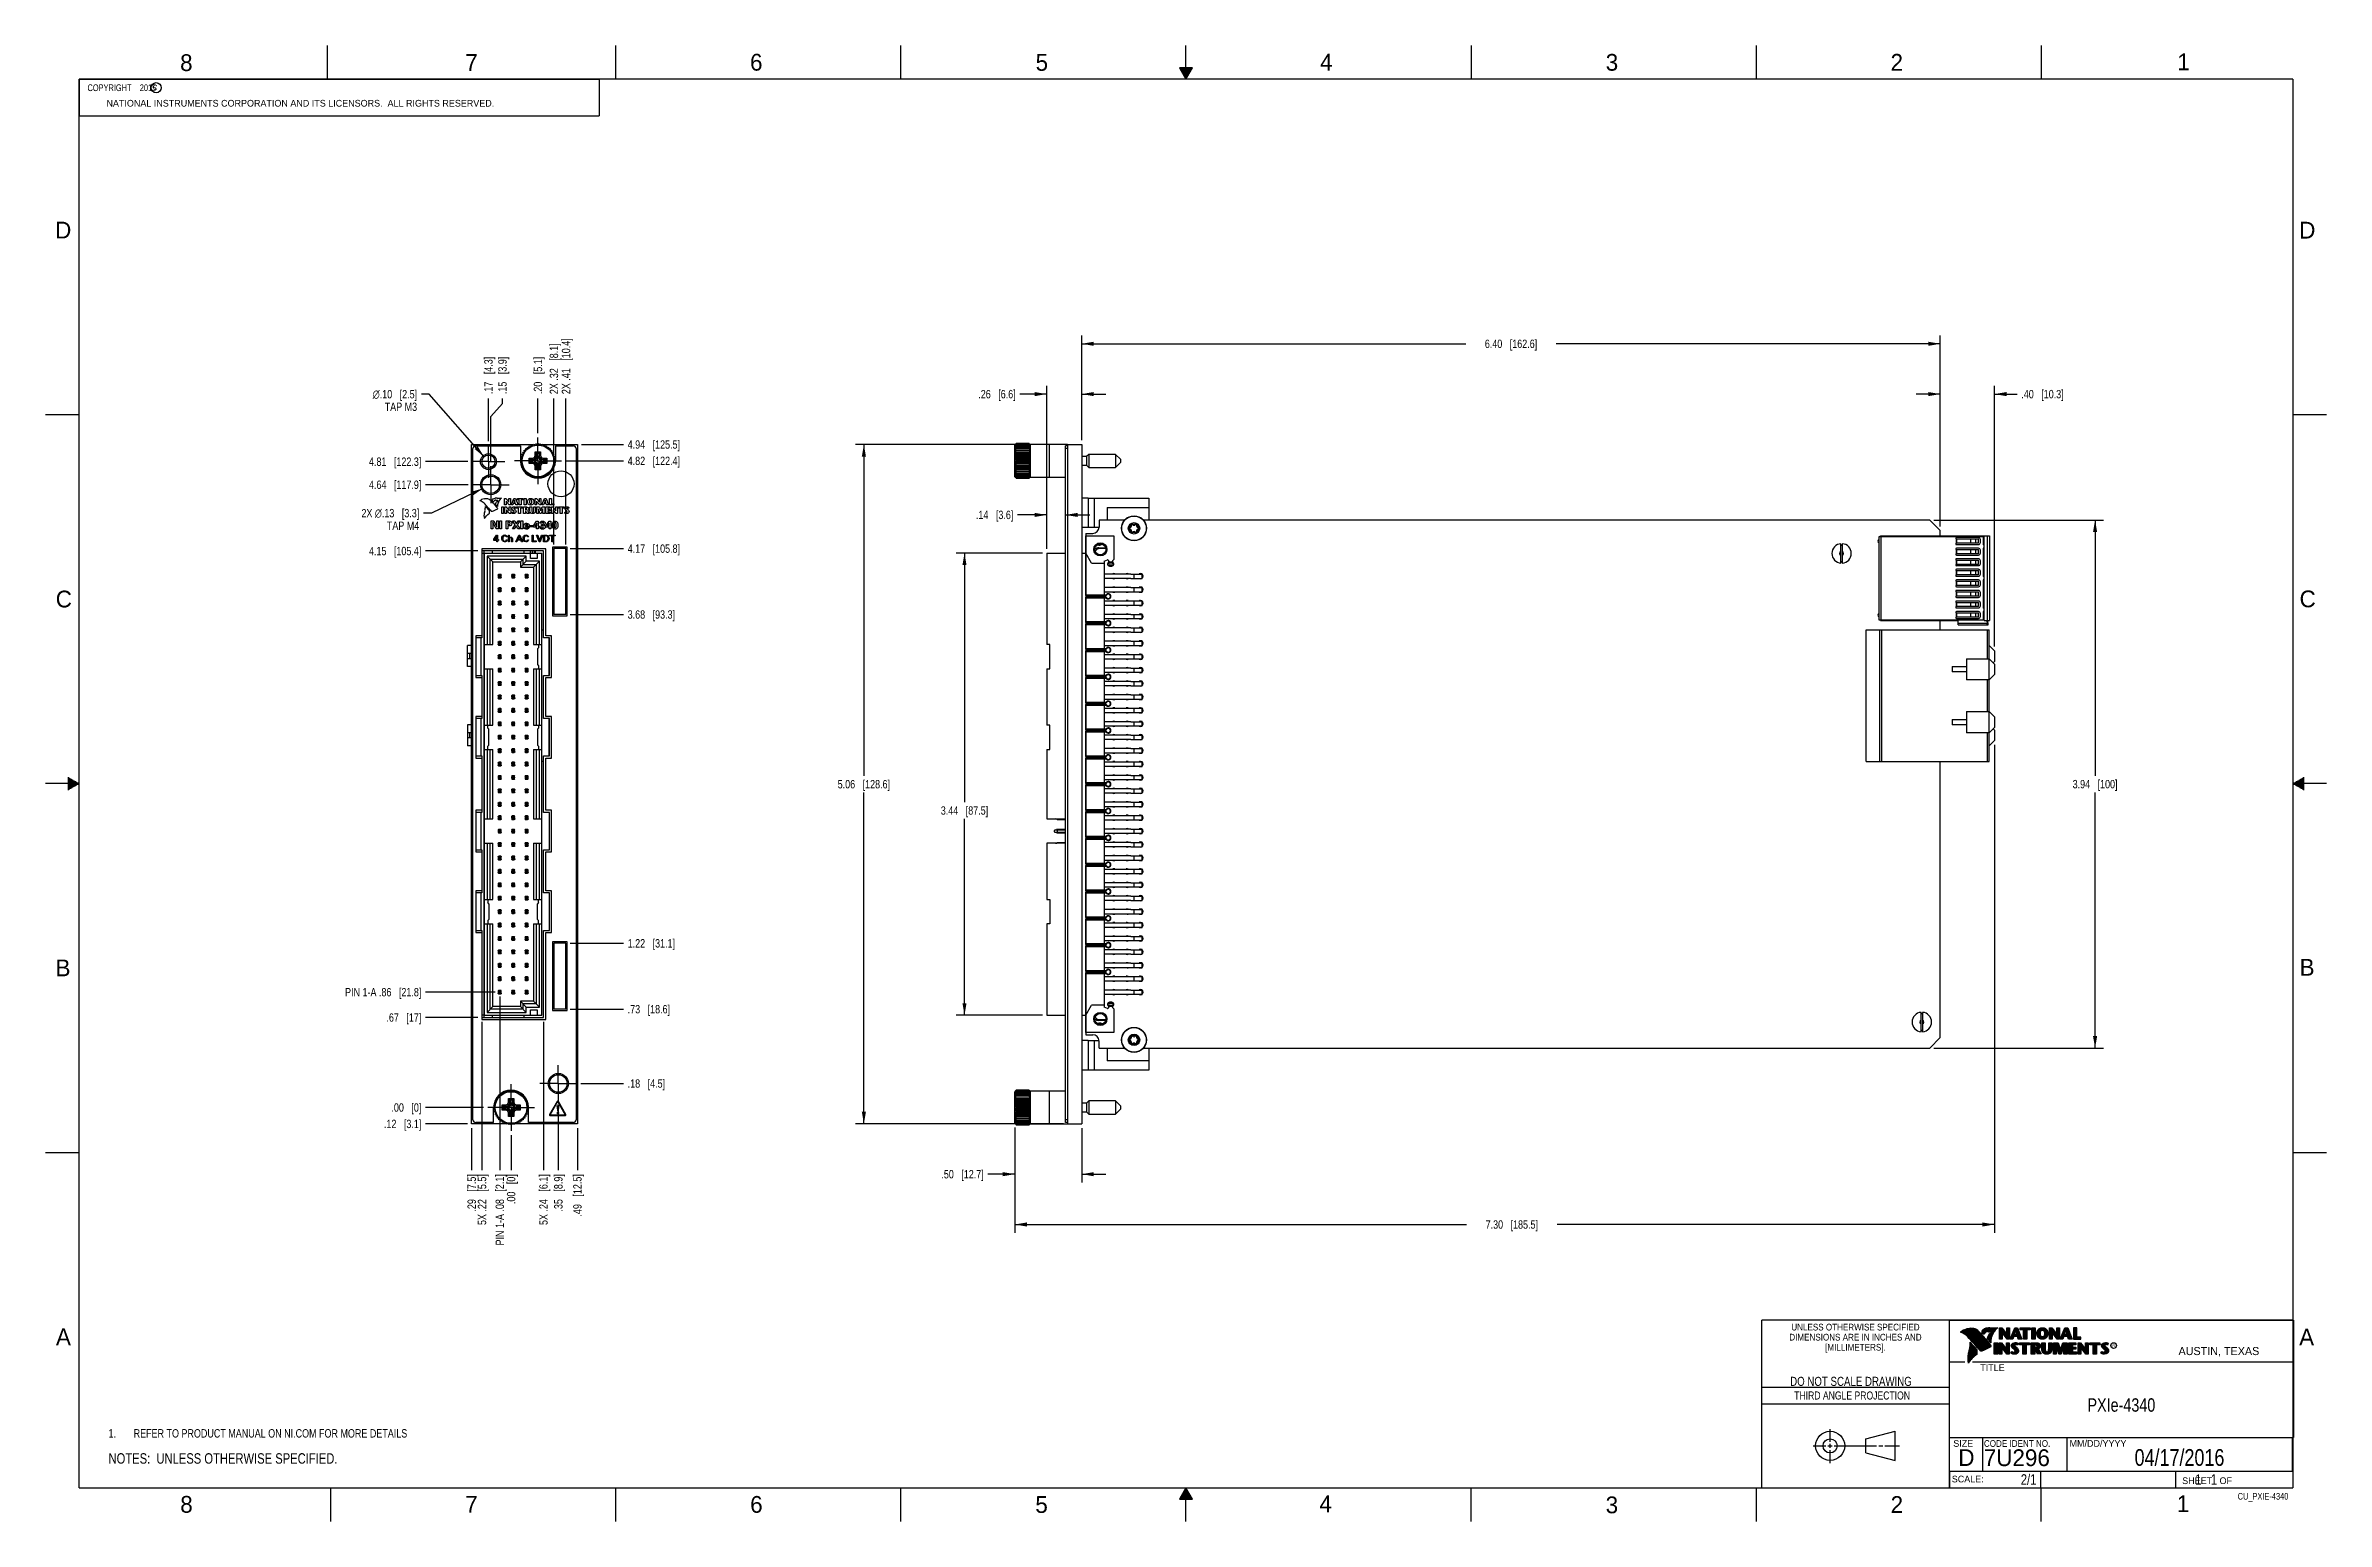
# Model space of a CAD drawing. Header units: inches. Extents: x 0 to 34, y 0 to 22.
import ezdxf

# ---------------------------------------------------------------- set-up
doc = ezdxf.new("R2010")
doc.units = ezdxf.units.IN
doc.header["$LTSCALE"] = 1.87
doc.header["$MEASUREMENT"] = 0
doc.linetypes.add('CENTER', pattern=[0.6, 0.375, -0.075, 0.075, -0.075])
doc.layers.get('0').update_dxf_attribs({"linetype": 'CONTINUOUS'})
for name, color, linetype in [('02___PRT_ALL_AXES', 7, 'CONTINUOUS'), ('DETAIL', 7, 'CONTINUOUS'), ('DIMENSIONS', 7, 'CONTINUOUS'), ('NOTE', 7, 'CONTINUOUS')]:
    doc.layers.add(name, color=color, linetype=linetype)
doc.styles.get("Standard").update_dxf_attribs({"font": 'txt', "width": 0.8})
doc.styles.add('TEXTSTYLE_1', font='gdt', dxfattribs={"width": 0.8})
doc.styles.add('TEXTSTYLE_2', font='txt')
doc.styles.add('TEXTSTYLE_3', font='txt', dxfattribs={"width": 0.9})
doc.dimstyles.new('DIMSTYLE_1', dxfattribs={"dimtxt": 0.125, "dimasz": 0.18, "dimexe": 0.125, "dimexo": 0.0625, "dimgap": 0.0625, "dimtad": 0, "dimtih": 1, "dimtoh": 1, "dimlfac": 0.5, "dimzin": 4, "dimdsep": 46, "dimtxsty": 'STANDARD', "dimblk": '_FILLED', "dimblk1": '_FILLED', "dimblk2": '_FILLED', "dimcen": 0.09, "dimadec": 0, "dimazin": 0, "dimtp": 0.001, "dimtm": 0.001, "dimtfac": 1, "dimtofl": 0, "dimtmove": 0, "dimatfit": 3, "dimldrblk": '_FILLED', "dimfxl": 1, "dimtolj": 1, "dimtzin": 4, "dimarcsym": 0})
doc.dimstyles.new('DIMSTYLE_2', dxfattribs={"dimtxt": 0.125, "dimasz": 0.18, "dimexe": 0.125, "dimexo": 0.0625, "dimgap": 0.03125, "dimtad": 0, "dimtih": 1, "dimtoh": 1, "dimlfac": 0.5, "dimzin": 4, "dimdsep": 46, "dimtxsty": 'STANDARD', "dimblk": '_FILLED', "dimblk1": '_FILLED', "dimblk2": '_FILLED', "dimcen": 0.09, "dimadec": 0, "dimazin": 0, "dimtp": 0.001, "dimtm": 0.001, "dimtfac": 1, "dimtofl": 0, "dimtmove": 0, "dimatfit": 3, "dimldrblk": '_FILLED', "dimfxl": 1, "dimtolj": 1, "dimtzin": 4, "dimarcsym": 0})
doc.dimstyles.new('DIMSTYLE_3', dxfattribs={"dimtxt": 0.125, "dimasz": 0.18, "dimexe": 0.125, "dimexo": 0.0625, "dimgap": 0.03125, "dimtad": 0, "dimtih": 1, "dimtoh": 1, "dimlfac": 0.5, "dimzin": 4, "dimdsep": 46, "dimtxsty": 'STANDARD', "dimblk": '_FILLED', "dimblk1": '_FILLED', "dimblk2": '_FILLED', "dimcen": 0.09, "dimadec": 0, "dimazin": 0, "dimtfac": 1, "dimtofl": 0, "dimtmove": 0, "dimatfit": 3, "dimldrblk": '_FILLED', "dimfxl": 1, "dimtolj": 1, "dimtzin": 4, "dimarcsym": 0})
doc.dimstyles.new('DIMSTYLE_4', dxfattribs={"dimtxt": 0.125, "dimasz": 0.18, "dimexe": 0.125, "dimexo": 0.0625, "dimgap": 0.09, "dimtad": 0, "dimtih": 1, "dimtoh": 1, "dimlfac": 0.5, "dimzin": 4, "dimdsep": 46, "dimtxsty": 'STANDARD', "dimblk": '_FILLED', "dimblk1": '_FILLED', "dimblk2": '_FILLED', "dimcen": 0.09, "dimadec": 0, "dimazin": 0, "dimtp": 0.001, "dimtm": 0.001, "dimtfac": 1, "dimtofl": 0, "dimtmove": 0, "dimatfit": 2, "dimldrblk": '_FILLED', "dimfxl": 1, "dimtolj": 1, "dimtzin": 4, "dimarcsym": 0})

msp = doc.modelspace()

# ---------------------------------------------------------------- texts
at = {"color": 2, "linetype": 'CONTINUOUS', "line_spacing_factor": 0.9}
for s, insert, char_height, width, attachment_point, style in [('8', (2.005, 21.871), 0.25, 0.25, 1, 'TEXTSTYLE_2'), ('7', (6.256, 21.874), 0.25, 0.25, 1, 'TEXTSTYLE_2'), ('6', (10.501, 21.877), 0.25, 0.25, 1, 'TEXTSTYLE_2'), ('5', (14.758, 21.875), 0.25, 0.25, 1, 'TEXTSTYLE_2'), ('4', (18.998, 21.878), 0.25, 0.25, 1, 'TEXTSTYLE_2'), ('3', (23.257, 21.876), 0.25, 0.25, 1, 'TEXTSTYLE_2'), ('2', (27.503, 21.876), 0.25, 0.25, 1, 'TEXTSTYLE_2'), ('1', (31.778, 21.883), 0.25, 0.25, 1, 'TEXTSTYLE_2'), ('NATIONAL INSTRUMENTS CORPORATION AND ITS LICENSORS.  ALL RIGHTS RESERVED.', (0.907, 21.191), 0.1, 7.3, 1, 'TEXTSTYLE_2'), ('c', (1.599, 21.439), 0.1, 0.1, 1, 'TEXTSTYLE_2'), ('D', (0.142, 19.375), 0.25, 0.25, 1, 'TEXTSTYLE_2'), ('D', (33.595, 19.374), 0.25, 0.25, 1, 'TEXTSTYLE_2'), ('C', (0.151, 13.875), 0.25, 0.25, 1, 'TEXTSTYLE_2'), ('C', (33.6, 13.877), 0.25, 0.25, 1, 'TEXTSTYLE_2'), ('B', (0.148, 8.376), 0.25, 0.25, 1, 'TEXTSTYLE_2'), ('B', (33.601, 8.385), 0.25, 0.25, 1, 'TEXTSTYLE_2'), ('A', (0.154, 2.876), 0.25, 0.25, 1, 'TEXTSTYLE_2'), ('DIMENSIONS ARE IN INCHES AND', (26.98, 2.796), 0.1, 2.52, 2, 'TEXTSTYLE_3'), ('UNLESS OTHERWISE SPECIFIED', (26.98, 2.946), 0.1, 2.34, 2, 'TEXTSTYLE_3'), ('A', (33.594, 2.873), 0.25, 0.25, 1, 'TEXTSTYLE_2'), ('[MILLIMETERS].', (26.98, 2.646), 0.1, 1.26, 2, 'TEXTSTYLE_3'), ('R', (30.808, 2.641), 0.042, 0.04198, 1, 'TEXTSTYLE_2'), ('AUSTIN, TEXAS', (31.796, 2.599), 0.12, 1.56, 1, 'TEXTSTYLE_2'), ('TITLE', (28.84, 2.34), 0.1, 0.5, 1, 'TEXTSTYLE_2'), ('SIZE', (28.438, 1.212), 0.1, 0.4, 1, 'TEXTSTYLE_2'), ('CODE IDENT NO.', (28.895, 1.211), 0.1, 1.26, 1, 'TEXTSTYLE_3'), ('MM/DD/YYYY', (30.172, 1.212), 0.1, 1, 1, 'TEXTSTYLE_2'), ('SCALE:', (28.416, 0.681), 0.1, 0.6, 1, 'TEXTSTYLE_2'), ('8', (2.007, 0.379), 0.25, 0.25, 1, 'TEXTSTYLE_2'), ('7', (6.255, 0.379), 0.25, 0.25, 1, 'TEXTSTYLE_2'), ('6', (10.503, 0.378), 0.25, 0.25, 1, 'TEXTSTYLE_2'), ('5', (14.754, 0.376), 0.25, 0.25, 1, 'TEXTSTYLE_2'), ('4', (18.988, 0.387), 0.25, 0.25, 1, 'TEXTSTYLE_2'), ('3', (23.256, 0.371), 0.25, 0.25, 1, 'TEXTSTYLE_2'), ('2', (27.504, 0.376), 0.25, 0.25, 1, 'TEXTSTYLE_2'), ('1', (31.771, 0.389), 0.25, 0.25, 1, 'TEXTSTYLE_2'), ('SHEET   OF', (31.85, 0.656), 0.1, 1, 1, 'TEXTSTYLE_2')]:
    msp.add_mtext(s, dxfattribs=dict(at, insert=insert, char_height=char_height, width=width, attachment_point=attachment_point, style=style))
at = {"color": 7, "linetype": 'CONTINUOUS', "insert": (26.913, 2.155), "char_height": 0.135, "width": 2.16, "attachment_point": 2, "line_spacing_factor": 0.9}
msp.add_mtext('DO NOT SCALE DRAWING', dxfattribs=at)
at = {"color": 2, "linetype": 'CONTINUOUS', "insert": (26.93, 1.937), "char_height": 0.12, "width": 2.112, "attachment_point": 2, "line_spacing_factor": 0.9}
msp.add_mtext('THIRD ANGLE PROJECTION', dxfattribs=at)
at = {"color": 7, "linetype": 'CONTINUOUS', "char_height": 0.25, "attachment_point": 1, "line_spacing_factor": 0.9, "style": 'TEXTSTYLE_2'}
for s, insert, width in [('D  ', (28.513, 1.076), 0.75), ('7U296', (28.893, 1.074), 1.25)]:
    msp.add_mtext(s, dxfattribs=dict(at, insert=insert, width=width))
at = {"layer": 'DETAIL', "color": 2, "linetype": 'CONTINUOUS', "char_height": 0.1, "line_spacing_factor": 0.9}
for s, insert, width, attachment_point in [('  COPYRIGHT    2015', (0.563, 21.422), 1.52, 1), ('CU_PXIE-4340', (33.433, 0.424), 0.96, 3)]:
    msp.add_mtext(s, dxfattribs=dict(at, insert=insert, width=width, attachment_point=attachment_point))
at = {"layer": 'DETAIL', "color": 7, "linetype": 'CONTINUOUS', "char_height": 0.1562, "line_spacing_factor": 0.9}
for s, insert, width, attachment_point in [('2/1', (29.677, 0.703), 0.375, 3), ('     1   1', (31.813, 0.703), 1.25, 1)]:
    msp.add_mtext(s, dxfattribs=dict(at, insert=insert, width=width, attachment_point=attachment_point))
at = {"layer": 'NOTE', "color": 7, "linetype": 'CONTINUOUS', "attachment_point": 2, "line_spacing_factor": 0.9}
for s, insert, char_height, width in [('PXIe-4340', (30.944, 1.835), 0.2, 1.44), ('04/17/2016', (31.81, 1.078), 0.25, 2)]:
    msp.add_mtext(s, dxfattribs=dict(at, insert=insert, char_height=char_height, width=width))

# ---------------------------------------------------------------- blocks, each defined once
blk = doc.blocks.new('CUSTOM_NOTE_BL0', base_point=(3.625, 1.312))
at = {"color": 2, "linetype": 'CONTINUOUS', "width": 0.8}
for s, p in [('1.', (0.938, 1.25)), ('REFER TO PRODUCT MANUAL ON NI.COM FOR MORE DETAILS', (1.312, 1.25))]:
    blk.add_text(s, height=0.125, dxfattribs=at).set_placement(p)
blk = doc.blocks.new('_FILLED')
at = {"color": 0, "linetype": 'BYBLOCK'}
blk.add_solid([(0, 0), (-1, 0.17), (-1, -0.17)], dxfattribs=at)
blk = doc.blocks.new('*D0')
at = {"layer": 'DIMENSIONS', "color": 2, "linetype": 'CONTINUOUS'}
for p, q in [((28.245, 16.805), (27.885, 16.805)), ((28.245, 14.832), (28.245, 16.93)), ((29.052, 13.04), (29.052, 16.93)), ((29.052, 16.805), (29.389, 16.805))]:
    blk.add_line(p, q, dxfattribs=at)
at = {"layer": 'DIMENSIONS', "color": 2, "linetype": 'CONTINUOUS', "xscale": 0.18, "yscale": 0.18, "zscale": 0.18}
blk.add_blockref('_FILLED', (28.245, 16.805), dxfattribs=at)
at = {"layer": 'DIMENSIONS', "color": 2, "linetype": 'CONTINUOUS', "xscale": 0.18, "yscale": 0.18, "zscale": 0.18, "rotation": 180}
blk.add_blockref('_FILLED', (29.052, 16.805), dxfattribs=at)
at = {"layer": 'DIMENSIONS', "color": 2, "linetype": 'CONTINUOUS', "insert": (29.452, 16.867), "char_height": 0.125, "width": 1.025, "attachment_point": 1, "line_spacing_factor": 0.9}
blk.add_mtext('.40{\\Ftxt.shx;\\W1.000000;\\H0.125000; }[10.3]', dxfattribs=at)
blk = doc.blocks.new('*D1')
at = {"layer": 'DIMENSIONS', "color": 2, "linetype": 'CONTINUOUS'}
for p, q in [((15.445, 16.116), (15.445, 17.68)), ((15.445, 17.555), (21.17, 17.555)), ((28.245, 17.555), (22.52, 17.555)), ((28.245, 14.832), (28.245, 17.68))]:
    blk.add_line(p, q, dxfattribs=at)
at = {"layer": 'DIMENSIONS', "color": 2, "linetype": 'CONTINUOUS', "xscale": 0.18, "yscale": 0.18, "zscale": 0.18, "rotation": 180}
blk.add_blockref('_FILLED', (15.445, 17.555), dxfattribs=at)
at = {"layer": 'DIMENSIONS', "color": 2, "linetype": 'CONTINUOUS', "xscale": 0.18, "yscale": 0.18, "zscale": 0.18}
blk.add_blockref('_FILLED', (28.245, 17.555), dxfattribs=at)
at = {"layer": 'DIMENSIONS', "color": 2, "linetype": 'CONTINUOUS', "insert": (21.845, 17.617), "char_height": 0.125, "width": 1.225, "attachment_point": 2, "line_spacing_factor": 0.9}
blk.add_mtext('6.40{\\Ftxt.shx;\\W1.000000;\\H0.125000; }[162.6]', dxfattribs=at)
blk = doc.blocks.new('*D2')
at = {"layer": 'DIMENSIONS', "color": 2, "linetype": 'CONTINUOUS'}
for p, q in [((14.924, 16.805), (14.524, 16.805)), ((14.924, 14.497), (14.924, 16.93)), ((15.445, 16.116), (15.445, 16.93)), ((15.445, 16.805), (15.805, 16.805))]:
    blk.add_line(p, q, dxfattribs=at)
at = {"layer": 'DIMENSIONS', "color": 2, "linetype": 'CONTINUOUS', "xscale": 0.18, "yscale": 0.18, "zscale": 0.18}
blk.add_blockref('_FILLED', (14.924, 16.805), dxfattribs=at)
at = {"layer": 'DIMENSIONS', "color": 2, "linetype": 'CONTINUOUS', "xscale": 0.18, "yscale": 0.18, "zscale": 0.18, "rotation": 180}
blk.add_blockref('_FILLED', (15.445, 16.805), dxfattribs=at)
at = {"layer": 'DIMENSIONS', "color": 2, "linetype": 'CONTINUOUS', "insert": (14.461, 16.867), "char_height": 0.125, "width": 0.925, "attachment_point": 3, "line_spacing_factor": 0.9}
blk.add_mtext('.26{\\Ftxt.shx;\\W1.000000;\\H0.125000; }[6.6]', dxfattribs=at)
blk = doc.blocks.new('*D3')
at = {"layer": 'DIMENSIONS', "color": 2, "linetype": 'CONTINUOUS'}
for p, q in [((15.173, 16.054), (12.073, 16.054)), ((12.198, 16.054), (12.198, 11.115)), ((12.198, 5.926), (12.198, 10.865)), ((15.173, 5.926), (12.073, 5.926))]:
    blk.add_line(p, q, dxfattribs=at)
at = {"layer": 'DIMENSIONS', "color": 2, "linetype": 'CONTINUOUS', "xscale": 0.18, "yscale": 0.18, "zscale": 0.18}
for p, rotation in [((12.198, 16.054), 90), ((12.198, 5.926), 270)]:
    blk.add_blockref('_FILLED', p, dxfattribs=dict(at, rotation=rotation))
at = {"layer": 'DIMENSIONS', "color": 2, "linetype": 'CONTINUOUS', "insert": (12.198, 11.052), "char_height": 0.125, "width": 1.225, "attachment_point": 2, "line_spacing_factor": 0.9}
blk.add_mtext('5.06{\\Ftxt.shx;\\W1.000000;\\H0.125000; }[128.6]', dxfattribs=at)
blk = doc.blocks.new('*D4')
at = {"layer": 'DIMENSIONS', "color": 2, "linetype": 'CONTINUOUS'}
for p, q in [((14.448, 5.871), (14.448, 5.051)), ((15.445, 5.863), (15.445, 5.051)), ((14.448, 5.176), (14.048, 5.176)), ((15.445, 5.176), (15.805, 5.176))]:
    blk.add_line(p, q, dxfattribs=at)
at = {"layer": 'DIMENSIONS', "color": 2, "linetype": 'CONTINUOUS', "xscale": 0.18, "yscale": 0.18, "zscale": 0.18}
blk.add_blockref('_FILLED', (14.448, 5.176), dxfattribs=at)
at = {"layer": 'DIMENSIONS', "color": 2, "linetype": 'CONTINUOUS', "xscale": 0.18, "yscale": 0.18, "zscale": 0.18, "rotation": 180}
blk.add_blockref('_FILLED', (15.445, 5.176), dxfattribs=at)
at = {"layer": 'DIMENSIONS', "color": 2, "linetype": 'CONTINUOUS', "insert": (13.985, 5.238), "char_height": 0.125, "width": 1.025, "attachment_point": 3, "line_spacing_factor": 0.9}
blk.add_mtext('.50{\\Ftxt.shx;\\W1.000000;\\H0.125000; }[12.7]', dxfattribs=at)
blk = doc.blocks.new('*D5')
at = {"layer": 'DIMENSIONS', "color": 2, "linetype": 'CONTINUOUS'}
for p, q in [((29.052, 11.577), (29.052, 4.301)), ((14.448, 5.871), (14.448, 4.301)), ((14.448, 4.426), (21.182, 4.426)), ((29.052, 4.426), (22.532, 4.426))]:
    blk.add_line(p, q, dxfattribs=at)
at = {"layer": 'DIMENSIONS', "color": 2, "linetype": 'CONTINUOUS', "xscale": 0.18, "yscale": 0.18, "zscale": 0.18, "rotation": 180}
blk.add_blockref('_FILLED', (14.448, 4.426), dxfattribs=at)
at = {"layer": 'DIMENSIONS', "color": 2, "linetype": 'CONTINUOUS', "xscale": 0.18, "yscale": 0.18, "zscale": 0.18}
blk.add_blockref('_FILLED', (29.052, 4.426), dxfattribs=at)
at = {"layer": 'DIMENSIONS', "color": 2, "linetype": 'CONTINUOUS', "insert": (21.857, 4.488), "char_height": 0.125, "width": 1.225, "attachment_point": 2, "line_spacing_factor": 0.9}
blk.add_mtext('7.30{\\Ftxt.shx;\\W1.000000;\\H0.125000; }[185.5]', dxfattribs=at)
blk = doc.blocks.new('*D6')
at = {"layer": 'DIMENSIONS', "color": 2, "linetype": 'CONTINUOUS'}
for p, q in [((14.861, 14.435), (13.573, 14.435)), ((13.698, 14.435), (13.698, 10.722)), ((13.698, 7.545), (13.698, 10.472)), ((14.861, 7.545), (13.573, 7.545))]:
    blk.add_line(p, q, dxfattribs=at)
at = {"layer": 'DIMENSIONS', "color": 2, "linetype": 'CONTINUOUS', "xscale": 0.18, "yscale": 0.18, "zscale": 0.18}
for p, rotation in [((13.698, 14.435), 90), ((13.698, 7.545), 270)]:
    blk.add_blockref('_FILLED', p, dxfattribs=dict(at, rotation=rotation))
at = {"layer": 'DIMENSIONS', "color": 2, "linetype": 'CONTINUOUS', "insert": (13.698, 10.66), "char_height": 0.125, "width": 1.125, "attachment_point": 2, "line_spacing_factor": 0.9}
blk.add_mtext('3.44{\\Ftxt.shx;\\W1.000000;\\H0.125000; }[87.5]', dxfattribs=at)
blk = doc.blocks.new('*D7')
at = {"layer": 'DIMENSIONS', "color": 2, "linetype": 'CONTINUOUS'}
blk.add_line((6.289, 5.926), (5.664, 5.926), dxfattribs=at)
at = {"layer": 'DIMENSIONS', "color": 2, "linetype": 'CONTINUOUS', "insert": (5.601, 5.988), "char_height": 0.125, "width": 0.925, "attachment_point": 3, "line_spacing_factor": 0.9}
blk.add_mtext('.12{\\Ftxt.shx;\\W1.000000;\\H0.125000; }[3.1]', dxfattribs=at)
blk = doc.blocks.new('*D8')
at = {"layer": 'DIMENSIONS', "color": 2, "linetype": 'CONTINUOUS'}
blk.add_line((6.528, 6.17), (5.664, 6.17), dxfattribs=at)
at = {"layer": 'DIMENSIONS', "color": 2, "linetype": 'CONTINUOUS', "insert": (5.601, 6.232), "char_height": 0.125, "width": 0.725, "attachment_point": 3, "line_spacing_factor": 0.9}
blk.add_mtext('.00{\\Ftxt.shx;\\W1.000000;\\H0.125000; }[0]', dxfattribs=at)
blk = doc.blocks.new('*D9')
at = {"layer": 'DIMENSIONS', "color": 2, "linetype": 'CONTINUOUS'}
blk.add_line((6.7, 7.89), (5.664, 7.89), dxfattribs=at)
at = {"layer": 'DIMENSIONS', "color": 2, "linetype": 'CONTINUOUS', "insert": (5.601, 7.952), "char_height": 0.125, "width": 1.825, "attachment_point": 3, "line_spacing_factor": 0.9}
blk.add_mtext('PIN 1-A .86{\\Ftxt.shx;\\W1.000000;\\H0.125000; }[21.8]', dxfattribs=at)
blk = doc.blocks.new('*D10')
at = {"layer": 'DIMENSIONS', "color": 2, "linetype": 'CONTINUOUS'}
blk.add_line((6.443, 7.512), (5.664, 7.512), dxfattribs=at)
at = {"layer": 'DIMENSIONS', "color": 2, "linetype": 'CONTINUOUS', "insert": (5.601, 7.574), "char_height": 0.125, "width": 0.825, "attachment_point": 3, "line_spacing_factor": 0.9}
blk.add_mtext('.67{\\Ftxt.shx;\\W1.000000;\\H0.125000; }[17]', dxfattribs=at)
blk = doc.blocks.new('*D11')
at = {"layer": 'DIMENSIONS', "color": 2, "linetype": 'CONTINUOUS'}
blk.add_line((6.443, 14.466), (5.664, 14.466), dxfattribs=at)
at = {"layer": 'DIMENSIONS', "color": 2, "linetype": 'CONTINUOUS', "insert": (5.601, 14.528), "char_height": 0.125, "width": 1.225, "attachment_point": 3, "line_spacing_factor": 0.9}
blk.add_mtext('4.15{\\Ftxt.shx;\\W1.000000;\\H0.125000; }[105.4]', dxfattribs=at)
blk = doc.blocks.new('*D12')
at = {"layer": 'DIMENSIONS', "color": 2, "linetype": 'CONTINUOUS'}
blk.add_line((6.298, 15.454), (5.664, 15.454), dxfattribs=at)
at = {"layer": 'DIMENSIONS', "color": 2, "linetype": 'CONTINUOUS', "insert": (5.601, 15.516), "char_height": 0.125, "width": 1.225, "attachment_point": 3, "line_spacing_factor": 0.9}
blk.add_mtext('4.64{\\Ftxt.shx;\\W1.000000;\\H0.125000; }[117.9]', dxfattribs=at)
blk = doc.blocks.new('*D13')
at = {"layer": 'DIMENSIONS', "color": 2, "linetype": 'CONTINUOUS'}
blk.add_line((6.296, 15.798), (5.664, 15.798), dxfattribs=at)
at = {"layer": 'DIMENSIONS', "color": 2, "linetype": 'CONTINUOUS', "insert": (5.601, 15.86), "char_height": 0.125, "width": 1.225, "attachment_point": 3, "line_spacing_factor": 0.9}
blk.add_mtext('4.81{\\Ftxt.shx;\\W1.000000;\\H0.125000; }[122.3]', dxfattribs=at)
blk = doc.blocks.new('*D14')
at = {"layer": 'DIMENSIONS', "color": 2, "linetype": 'CONTINUOUS'}
blk.add_line((7.751, 15.81), (8.615, 15.81), dxfattribs=at)
at = {"layer": 'DIMENSIONS', "color": 2, "linetype": 'CONTINUOUS', "insert": (8.677, 15.872), "char_height": 0.125, "width": 1.225, "attachment_point": 1, "line_spacing_factor": 0.9}
blk.add_mtext('4.82{\\Ftxt.shx;\\W1.000000;\\H0.125000; }[122.4]', dxfattribs=at)
blk = doc.blocks.new('*D15')
at = {"layer": 'DIMENSIONS', "color": 2, "linetype": 'CONTINUOUS'}
blk.add_line((7.99, 16.054), (8.615, 16.054), dxfattribs=at)
at = {"layer": 'DIMENSIONS', "color": 2, "linetype": 'CONTINUOUS', "insert": (8.677, 16.116), "char_height": 0.125, "width": 1.225, "attachment_point": 1, "line_spacing_factor": 0.9}
blk.add_mtext('4.94{\\Ftxt.shx;\\W1.000000;\\H0.125000; }[125.5]', dxfattribs=at)
blk = doc.blocks.new('*D16')
at = {"layer": 'DIMENSIONS', "color": 2, "linetype": 'CONTINUOUS'}
blk.add_line((7.82, 14.502), (8.615, 14.502), dxfattribs=at)
at = {"layer": 'DIMENSIONS', "color": 2, "linetype": 'CONTINUOUS', "insert": (8.677, 14.564), "char_height": 0.125, "width": 1.225, "attachment_point": 1, "line_spacing_factor": 0.9}
blk.add_mtext('4.17{\\Ftxt.shx;\\W1.000000;\\H0.125000; }[105.8]', dxfattribs=at)
blk = doc.blocks.new('*D17')
at = {"layer": 'DIMENSIONS', "color": 2, "linetype": 'CONTINUOUS'}
blk.add_line((7.82, 13.52), (8.615, 13.52), dxfattribs=at)
at = {"layer": 'DIMENSIONS', "color": 2, "linetype": 'CONTINUOUS', "insert": (8.677, 13.582), "char_height": 0.125, "width": 1.125, "attachment_point": 1, "line_spacing_factor": 0.9}
blk.add_mtext('3.68{\\Ftxt.shx;\\W1.000000;\\H0.125000; }[93.3]', dxfattribs=at)
blk = doc.blocks.new('*D18')
at = {"layer": 'DIMENSIONS', "color": 2, "linetype": 'CONTINUOUS'}
blk.add_line((7.82, 8.618), (8.615, 8.618), dxfattribs=at)
at = {"layer": 'DIMENSIONS', "color": 2, "linetype": 'CONTINUOUS', "insert": (8.677, 8.68), "char_height": 0.125, "width": 1.125, "attachment_point": 1, "line_spacing_factor": 0.9}
blk.add_mtext('1.22{\\Ftxt.shx;\\W1.000000;\\H0.125000; }[31.1]', dxfattribs=at)
blk = doc.blocks.new('*D19')
at = {"layer": 'DIMENSIONS', "color": 2, "linetype": 'CONTINUOUS'}
blk.add_line((7.82, 7.636), (8.615, 7.636), dxfattribs=at)
at = {"layer": 'DIMENSIONS', "color": 2, "linetype": 'CONTINUOUS', "insert": (8.677, 7.698), "char_height": 0.125, "width": 1.025, "attachment_point": 1, "line_spacing_factor": 0.9}
blk.add_mtext('.73{\\Ftxt.shx;\\W1.000000;\\H0.125000; }[18.6]', dxfattribs=at)
blk = doc.blocks.new('*D20')
at = {"layer": 'DIMENSIONS', "color": 2, "linetype": 'CONTINUOUS'}
blk.add_line((7.981, 6.528), (8.615, 6.528), dxfattribs=at)
at = {"layer": 'DIMENSIONS', "color": 2, "linetype": 'CONTINUOUS', "insert": (8.677, 6.59), "char_height": 0.125, "width": 0.925, "attachment_point": 1, "line_spacing_factor": 0.9}
blk.add_mtext('.18{\\Ftxt.shx;\\W1.000000;\\H0.125000; }[4.5]', dxfattribs=at)
blk = doc.blocks.new('*D21')
at = {"layer": 'DIMENSIONS', "color": 2, "linetype": 'CONTINUOUS'}
blk.add_line((6.351, 5.863), (6.351, 5.238), dxfattribs=at)
at = {"layer": 'DIMENSIONS', "color": 2, "linetype": 'CONTINUOUS', "insert": (6.289, 5.176), "char_height": 0.125, "width": 0.925, "attachment_point": 3, "rotation": 90, "line_spacing_factor": 0.9}
blk.add_mtext('.29{\\Ftxt.shx;\\W1.000000;\\H0.125000; }[7.5]', dxfattribs=at)
blk = doc.blocks.new('*D22')
at = {"layer": 'DIMENSIONS', "color": 2, "linetype": 'CONTINUOUS'}
blk.add_line((6.939, 5.758), (6.939, 5.238), dxfattribs=at)
at = {"layer": 'DIMENSIONS', "color": 2, "linetype": 'CONTINUOUS', "insert": (6.877, 5.176), "char_height": 0.125, "width": 0.725, "attachment_point": 3, "rotation": 90, "line_spacing_factor": 0.9}
blk.add_mtext('.00{\\Ftxt.shx;\\W1.000000;\\H0.125000; }[0]', dxfattribs=at)
blk = doc.blocks.new('*D23')
at = {"layer": 'DIMENSIONS', "color": 2, "linetype": 'CONTINUOUS'}
blk.add_line((7.643, 6.19), (7.643, 5.238), dxfattribs=at)
at = {"layer": 'DIMENSIONS', "color": 2, "linetype": 'CONTINUOUS', "insert": (7.581, 5.176), "char_height": 0.125, "width": 0.925, "attachment_point": 3, "rotation": 90, "line_spacing_factor": 0.9}
blk.add_mtext('.35{\\Ftxt.shx;\\W1.000000;\\H0.125000; }[8.9]', dxfattribs=at)
blk = doc.blocks.new('*D24')
at = {"layer": 'DIMENSIONS', "color": 2, "linetype": 'CONTINUOUS'}
blk.add_line((7.927, 5.863), (7.927, 5.238), dxfattribs=at)
at = {"layer": 'DIMENSIONS', "color": 2, "linetype": 'CONTINUOUS', "insert": (7.865, 5.176), "char_height": 0.125, "width": 1.025, "attachment_point": 3, "rotation": 90, "line_spacing_factor": 0.9}
blk.add_mtext('.49{\\Ftxt.shx;\\W1.000000;\\H0.125000; }[12.5]', dxfattribs=at)
blk = doc.blocks.new('*D25')
at = {"layer": 'DIMENSIONS', "color": 2, "linetype": 'CONTINUOUS'}
blk.add_line((7.421, 7.449), (7.421, 5.238), dxfattribs=at)
at = {"layer": 'DIMENSIONS', "color": 2, "linetype": 'CONTINUOUS', "insert": (7.359, 5.176), "char_height": 0.125, "width": 1.225, "attachment_point": 3, "rotation": 90, "line_spacing_factor": 0.9}
blk.add_mtext('5X .24{\\Ftxt.shx;\\W1.000000;\\H0.125000; }[6.1]', dxfattribs=at)
blk = doc.blocks.new('*D26')
at = {"layer": 'DIMENSIONS', "color": 2, "linetype": 'CONTINUOUS'}
blk.add_line((6.505, 7.449), (6.505, 5.238), dxfattribs=at)
at = {"layer": 'DIMENSIONS', "color": 2, "linetype": 'CONTINUOUS', "insert": (6.443, 5.176), "char_height": 0.125, "width": 1.225, "attachment_point": 3, "rotation": 90, "line_spacing_factor": 0.9}
blk.add_mtext('5X .22{\\Ftxt.shx;\\W1.000000;\\H0.125000; }[5.5]', dxfattribs=at)
blk = doc.blocks.new('*D27')
at = {"layer": 'DIMENSIONS', "color": 2, "linetype": 'CONTINUOUS'}
blk.add_line((6.601, 16.103), (6.601, 16.741), dxfattribs=at)
at = {"layer": 'DIMENSIONS', "color": 2, "linetype": 'CONTINUOUS', "insert": (6.539, 16.804), "char_height": 0.125, "width": 0.925, "attachment_point": 1, "rotation": 90, "line_spacing_factor": 0.9}
blk.add_mtext('.17{\\Ftxt.shx;\\W1.000000;\\H0.125000; }[4.3]', dxfattribs=at)
blk = doc.blocks.new('*D28')
at = {"layer": 'DIMENSIONS', "color": 2, "linetype": 'CONTINUOUS'}
for p, q in [((6.635, 16.473), (6.81, 16.663)), ((6.81, 16.663), (6.81, 16.741)), ((6.635, 15.791), (6.635, 16.473))]:
    blk.add_line(p, q, dxfattribs=at)
at = {"layer": 'DIMENSIONS', "color": 2, "linetype": 'CONTINUOUS', "insert": (6.748, 16.804), "char_height": 0.125, "width": 0.925, "attachment_point": 1, "rotation": 90, "line_spacing_factor": 0.9}
blk.add_mtext('.15{\\Ftxt.shx;\\W1.000000;\\H0.125000; }[3.9]', dxfattribs=at)
blk = doc.blocks.new('*D29')
at = {"layer": 'DIMENSIONS', "color": 2, "linetype": 'CONTINUOUS'}
blk.add_line((7.339, 16.221), (7.339, 16.741), dxfattribs=at)
at = {"layer": 'DIMENSIONS', "color": 2, "linetype": 'CONTINUOUS', "insert": (7.277, 16.804), "char_height": 0.125, "width": 0.925, "attachment_point": 1, "rotation": 90, "line_spacing_factor": 0.9}
blk.add_mtext('.20{\\Ftxt.shx;\\W1.000000;\\H0.125000; }[5.1]', dxfattribs=at)
blk = doc.blocks.new('*D30')
at = {"layer": 'DIMENSIONS', "color": 2, "linetype": 'CONTINUOUS'}
blk.add_line((7.577, 14.564), (7.577, 16.741), dxfattribs=at)
at = {"layer": 'DIMENSIONS', "color": 2, "linetype": 'CONTINUOUS', "insert": (7.515, 16.804), "char_height": 0.125, "width": 1.225, "attachment_point": 1, "rotation": 90, "line_spacing_factor": 0.9}
blk.add_mtext('2X .32{\\Ftxt.shx;\\W1.000000;\\H0.125000; }[8.1]', dxfattribs=at)
blk = doc.blocks.new('*D31')
at = {"layer": 'DIMENSIONS', "color": 2, "linetype": 'CONTINUOUS'}
blk.add_line((7.757, 14.564), (7.757, 16.741), dxfattribs=at)
at = {"layer": 'DIMENSIONS', "color": 2, "linetype": 'CONTINUOUS', "insert": (7.695, 16.804), "char_height": 0.125, "width": 1.325, "attachment_point": 1, "rotation": 90, "line_spacing_factor": 0.9}
blk.add_mtext('2X .41{\\Ftxt.shx;\\W1.000000;\\H0.125000; }[10.4]', dxfattribs=at)
blk = doc.blocks.new('*D32')
at = {"layer": 'DIMENSIONS', "color": 2, "linetype": 'CONTINUOUS'}
blk.add_line((6.77, 7.823), (6.77, 5.238), dxfattribs=at)
at = {"layer": 'DIMENSIONS', "color": 2, "linetype": 'CONTINUOUS', "insert": (6.708, 5.176), "char_height": 0.125, "width": 1.725, "attachment_point": 3, "rotation": 90, "line_spacing_factor": 0.9}
blk.add_mtext('PIN 1-A .08{\\Ftxt.shx;\\W1.000000;\\H0.125000; }[2.1]', dxfattribs=at)
blk = doc.blocks.new('*D33')
at = {"layer": 'DIMENSIONS', "color": 2, "linetype": 'CONTINUOUS'}
for p, q in [((5.718, 16.804), (5.601, 16.804)), ((6.537, 15.871), (5.718, 16.804))]:
    blk.add_line(p, q, dxfattribs=at)
at = {"layer": 'DIMENSIONS', "color": 2, "linetype": 'CONTINUOUS', "xscale": 0.18, "yscale": 0.18, "zscale": 0.18, "rotation": 311.2731586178}
blk.add_blockref('_FILLED', (6.537, 15.871), dxfattribs=at)
at = {"layer": 'DIMENSIONS', "color": 2, "linetype": 'CONTINUOUS', "insert": (5.538, 16.866), "char_height": 0.125, "width": 1.09167, "attachment_point": 3, "line_spacing_factor": 0.9, "style": 'TEXTSTYLE_1'}
blk.add_mtext('{\\Fgdt;n}\\Ftxt;.10{\\Ftxt.shx;\\W1.000000;\\H0.125000; }[2.5]\\PTAP M3', dxfattribs=at)
blk = doc.blocks.new('*D34')
at = {"layer": 'DIMENSIONS', "color": 2, "linetype": 'CONTINUOUS'}
for p, q in [((6.518, 15.398), (5.75, 15.03)), ((5.75, 15.03), (5.633, 15.03))]:
    blk.add_line(p, q, dxfattribs=at)
at = {"layer": 'DIMENSIONS', "color": 2, "linetype": 'CONTINUOUS', "xscale": 0.18, "yscale": 0.18, "zscale": 0.18, "rotation": 25.5785207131}
blk.add_blockref('_FILLED', (6.518, 15.398), dxfattribs=at)
at = {"layer": 'DIMENSIONS', "color": 2, "linetype": 'CONTINUOUS', "insert": (5.57, 15.093), "char_height": 0.125, "width": 1.39167, "attachment_point": 3, "line_spacing_factor": 0.9}
blk.add_mtext('2X \\Fgdt;{\\Fgdt;n}\\Ftxt;.13{\\Ftxt.shx;\\W1.000000;\\H0.125000; }[3.3]\\PTAP M4', dxfattribs=at)
blk = doc.blocks.new('*D35')
at = {"layer": 'DIMENSIONS', "color": 2, "linetype": 'CONTINUOUS'}
for p, q in [((28.15, 14.928), (30.677, 14.928)), ((30.552, 14.928), (30.552, 11.116)), ((30.552, 7.054), (30.552, 10.866)), ((28.15, 7.054), (30.677, 7.054))]:
    blk.add_line(p, q, dxfattribs=at)
at = {"layer": 'DIMENSIONS', "color": 2, "linetype": 'CONTINUOUS', "xscale": 0.18, "yscale": 0.18, "zscale": 0.18}
for p, rotation in [((30.552, 14.928), 90), ((30.552, 7.054), 270)]:
    blk.add_blockref('_FILLED', p, dxfattribs=dict(at, rotation=rotation))
at = {"layer": 'DIMENSIONS', "color": 2, "linetype": 'CONTINUOUS', "insert": (30.552, 11.053), "char_height": 0.125, "width": 1.025, "attachment_point": 2, "line_spacing_factor": 0.9}
blk.add_mtext('3.94{\\Ftxt.shx;\\W1.000000;\\H0.125000; }[100]', dxfattribs=at)
blk = doc.blocks.new('*D36')
at = {"layer": 'DIMENSIONS', "color": 2, "linetype": 'CONTINUOUS'}
for p, q in [((14.924, 15.004), (14.488, 15.004)), ((14.924, 14.497), (14.924, 15.129)), ((15.205, 15.004), (15.565, 15.004))]:
    blk.add_line(p, q, dxfattribs=at)
at = {"layer": 'DIMENSIONS', "color": 2, "linetype": 'CONTINUOUS', "xscale": 0.18, "yscale": 0.18, "zscale": 0.18}
blk.add_blockref('_FILLED', (14.924, 15.004), dxfattribs=at)
at = {"layer": 'DIMENSIONS', "color": 2, "linetype": 'CONTINUOUS', "xscale": 0.18, "yscale": 0.18, "zscale": 0.18, "rotation": 180}
blk.add_blockref('_FILLED', (15.205, 15.004), dxfattribs=at)
at = {"layer": 'DIMENSIONS', "color": 2, "linetype": 'CONTINUOUS', "insert": (14.426, 15.067), "char_height": 0.125, "width": 0.925, "attachment_point": 3, "line_spacing_factor": 0.9}
blk.add_mtext('.14{\\Ftxt.shx;\\W1.000000;\\H0.125000; }[3.6]', dxfattribs=at)
blk = doc.blocks.new('NOTES_HEADER_BL1', base_point=(3.1215, 0.9375))
at = {"layer": 'DETAIL', "color": 2, "linetype": 'CONTINUOUS', "width": 0.8}
blk.add_text('NOTES:  UNLESS OTHERWISE SPECIFIED.', height=0.156, dxfattribs=at).set_placement((0.9375, 0.8595))

# ---------------------------------------------------------------- dimensions: what is measured, and where the dimension line sits
at = {"layer": 'DIMENSIONS', "color": 2, "linetype": 'CONTINUOUS'}
for feature_location, offset, dtype, origin, text, picture, middle in [((7.757, 14.564), (0, 2.177), 1, (6.939, 14.502), '2X <>', '*D31', (7.757, 17.466)), ((7.577, 14.564), (0, 2.177), 1, (6.939, 14.502), '2X <>', '*D30', (7.577, 17.416)), ((6.7, 7.89), (-1.036, 0), 0, (6.762, 6.17), 'PIN 1-A <>', '*D9', (4.689, 7.89)), ((6.77, 7.823), (0, -2.585), 1, (6.939, 7.886), 'PIN 1-A <>', '*D32', (6.77, 4.313)), ((6.505, 7.449), (0, -2.211), 1, (6.939, 7.512), '5X <>', '*D26', (6.505, 4.563)), ((7.421, 7.449), (0, -2.211), 1, (6.939, 7.512), '5X <>', '*D25', (7.421, 4.563))]:
    dim = msp.add_ordinate_dim(feature_location=feature_location, offset=offset, dtype=dtype, origin=origin, text=text, dimstyle='DIMSTYLE_2', dxfattribs=at)
    dim.commit()
    dim.dimension.update_dxf_attribs({"geometry": picture, "text_midpoint": middle})
for feature_location, offset, dtype, origin, dimstyle, picture, middle in [((6.601, 16.103), (0, 0.638), 1, (6.939, 16.041), 'DIMSTYLE_2', '*D27', (6.601, 17.266)), ((6.635, 15.791), (0.175, 0.95), 0, (6.939, 15.729), 'DIMSTYLE_2', '*D28', (6.81, 17.266)), ((7.339, 16.221), (0, 0.52), 1, (6.939, 16.159), 'DIMSTYLE_2', '*D29', (7.339, 17.266)), ((7.99, 16.054), (0.625, 0), 0, (7.927, 6.17), 'DIMSTYLE_2', '*D15', (9.29, 16.054)), ((6.296, 15.798), (-0.632, 0), 0, (6.358, 6.17), 'DIMSTYLE_2', '*D13', (4.989, 15.798)), ((7.751, 15.81), (0.864, 0), 0, (7.688, 6.17), 'DIMSTYLE_2', '*D14', (9.29, 15.81)), ((6.298, 15.454), (-0.634, 0), 0, (6.36, 6.17), 'DIMSTYLE_2', '*D12', (4.989, 15.454)), ((6.443, 14.466), (-0.779, 0), 0, (6.505, 6.17), 'DIMSTYLE_2', '*D11', (4.989, 14.466)), ((7.82, 14.502), (0.795, 0), 0, (7.757, 6.17), 'DIMSTYLE_2', '*D16', (9.29, 14.502)), ((7.819719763, 13.519782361), (0.795, 0), 0, (7.757219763, 6.169782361), 'DIMSTYLE_2', '*D17', (9.239719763, 13.519782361)), ((7.82, 8.618), (0.795, 0), 0, (7.757, 6.17), 'DIMSTYLE_2', '*D18', (9.24, 8.618)), ((6.443, 7.512), (-0.779, 0), 0, (6.505, 6.17), 'DIMSTYLE_2', '*D10', (5.189, 7.512)), ((7.82, 7.636), (0.795, 0), 0, (7.757, 6.17), 'DIMSTYLE_2', '*D19', (9.19, 7.636)), ((7.981, 6.528), (0.634, 0), 0, (7.918, 6.17), 'DIMSTYLE_2', '*D20', (9.14, 6.528)), ((6.289, 5.926), (-0.625, 0), 0, (6.59, 6.17), 'DIMSTYLE_2', '*D7', (5.139, 5.926)), ((6.527719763, 6.169782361), (-0.864, 0), 0, (6.590219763, 6.169782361), 'DIMSTYLE_3', '*D8', (5.238719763, 6.169782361)), ((7.643, 6.19), (0, -0.952), 1, (6.939, 6.253), 'DIMSTYLE_2', '*D23', (7.643, 4.713)), ((6.351, 5.863), (0, -0.625), 1, (6.939, 5.821), 'DIMSTYLE_2', '*D21', (6.351, 4.713)), ((6.939219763, 5.758282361), (0, -0.52), 1, (6.939219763, 5.820782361), 'DIMSTYLE_3', '*D22', (6.939219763, 4.813282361)), ((7.927, 5.863), (0, -0.625), 1, (6.939, 5.926), 'DIMSTYLE_2', '*D24', (7.927, 4.663))]:
    dim = msp.add_ordinate_dim(feature_location=feature_location, offset=offset, dtype=dtype, origin=origin, dimstyle=dimstyle, dxfattribs=at)
    dim.commit()
    dim.dimension.update_dxf_attribs({"geometry": picture, "text_midpoint": middle})
for base, p1, p2, angle, picture, middle in [((15.445, 17.555), (28.245, 14.77), (15.445, 16.054), 180, '*D1', (21.845, 17.555)), ((14.924, 16.805), (15.445, 16.054), (14.924, 14.435), 180, '*D2', (13.999, 16.805)), ((12.198, 5.926), (15.235, 16.054), (15.235, 5.926), 270, '*D3', (12.198, 10.99)), ((14.924, 15.004), (15.205, 15.994), (14.924, 14.435), 180, '*D36', (13.963, 15.004)), ((30.552, 7.054), (28.087, 14.928), (28.087, 7.054), 270, '*D35', (30.552, 10.991)), ((13.6976, 7.5449), (14.924, 14.4347), (14.924, 7.5449), 270, '*D6', (13.6976, 10.5971)), ((14.448, 4.426), (29.052, 11.639), (14.448, 5.934), 180, '*D5', (21.857, 4.426)), ((14.448, 5.176), (15.445, 5.926), (14.448, 5.934), 180, '*D4', (13.473, 5.176))]:
    dim = msp.add_linear_dim(base=base, p1=p1, p2=p2, angle=angle, dimstyle='DIMSTYLE_1', dxfattribs=at)
    dim.commit()
    dim.dimension.update_dxf_attribs({"geometry": picture, "text_midpoint": middle, "dimtype": 160})
for p1, p2, text, picture, middle in [((6.537, 15.871), (6.666, 15.724), '%%c<>\\PTAP M3', '*D33', (4.992, 16.694)), ((6.518, 15.398), (6.752, 15.51), '2X %%c<>\\PTAP M4', '*D34', (4.874, 14.921))]:
    dim = msp.add_diameter_dim_2p(p1=p1, p2=p2, text=text, dimstyle='DIMSTYLE_4', override={"dimpost": '<>'}, dxfattribs=at)
    dim.commit()
    dim.dimension.update_dxf_attribs({"geometry": picture, "text_midpoint": middle, "dimtype": 163})
dim = msp.add_linear_dim(base=(29.052, 16.805), p1=(28.245, 14.77), p2=(29.052, 12.978), dimstyle='DIMSTYLE_1', dxfattribs=at)
dim.commit()
dim.dimension.update_dxf_attribs({"geometry": '*D0', "text_midpoint": (29.964, 16.805), "dimtype": 160})

# ---------------------------------------------------------------- linework, layer by layer
at = {"color": 2, "linetype": 'CONTINUOUS'}
for p, q in [((4.2, 21.5), (4.2, 22)), ((8.5, 21.5), (8.5, 22)), ((12.75, 21.5), (12.75, 22)), ((17, 21.5), (17, 22)), ((21.25, 22), (21.25, 21.5)), ((25.5, 22), (25.5, 21.5)), ((29.75, 22), (29.75, 21.5)), ((0.5, 21.5), (8.25, 21.5)), ((0.5, 21.5), (0.5, 20.953)), ((8.25, 21.5), (8.25, 20.953)), ((16.902, 21.67), (17, 21.5)), ((17.098, 21.67), (16.902, 21.67)), ((16.908, 21.66), (17.092, 21.66)), ((16.913, 21.65), (17.087, 21.65)), ((16.919, 21.64), (17.081, 21.64)), ((16.925, 21.63), (17.075, 21.63)), ((16.931, 21.62), (17.069, 21.62)), ((16.937, 21.61), (17.064, 21.61)), ((16.942, 21.6), (17.058, 21.6)), ((16.948, 21.59), (17.052, 21.59)), ((16.954, 21.58), (17.046, 21.58)), ((16.96, 21.57), (17.04, 21.57)), ((16.965, 21.56), (17.035, 21.56)), ((16.971, 21.55), (17.029, 21.55)), ((16.977, 21.54), (17.023, 21.54)), ((16.983, 21.53), (17.017, 21.53)), ((16.988, 21.52), (17.012, 21.52)), ((16.994, 21.51), (17.006, 21.51)), ((17, 21.5), (17.098, 21.67)), ((0.5, 20.953), (8.25, 20.953)), ((0, 16.5), (0.5, 16.5)), ((33.5, 16.5), (34, 16.5)), ((0.5, 11), (0, 11)), ((0.33, 11.09), (0.344, 11.09)), ((0.33, 11.08), (0.361, 11.08)), ((0.33, 11.07), (0.379, 11.07)), ((0.33, 11.06), (0.396, 11.06)), ((0.33, 11.05), (0.413, 11.05)), ((0.33, 11.04), (0.431, 11.04)), ((0.33, 11.03), (0.448, 11.03)), ((0.33, 11.02), (0.465, 11.02)), ((0.33, 11.01), (0.483, 11.01)), ((0.33, 10.99), (0.483, 10.99)), ((0.33, 10.98), (0.465, 10.98)), ((0.33, 10.97), (0.448, 10.97)), ((0.33, 10.96), (0.431, 10.96)), ((0.33, 10.95), (0.413, 10.95)), ((0.33, 10.94), (0.396, 10.94)), ((0.33, 10.93), (0.379, 10.93)), ((0.33, 10.92), (0.361, 10.92)), ((0.33, 10.91), (0.344, 10.91)), ((34, 11), (33.5, 11)), ((33.517, 11.01), (33.67, 11.01)), ((33.517, 10.99), (33.67, 10.99)), ((33.535, 11.02), (33.67, 11.02)), ((33.535, 10.98), (33.67, 10.98)), ((33.552, 11.03), (33.67, 11.03)), ((33.552, 10.97), (33.67, 10.97)), ((33.569, 11.04), (33.67, 11.04)), ((33.569, 10.96), (33.67, 10.96)), ((33.587, 11.05), (33.67, 11.05)), ((33.587, 10.95), (33.67, 10.95)), ((33.604, 11.06), (33.67, 11.06)), ((33.604, 10.94), (33.67, 10.94)), ((33.621, 11.07), (33.67, 11.07)), ((33.621, 10.93), (33.67, 10.93)), ((33.639, 11.08), (33.67, 11.08)), ((33.639, 10.92), (33.67, 10.92)), ((33.656, 11.09), (33.67, 11.09)), ((33.656, 10.91), (33.67, 10.91)), ((0, 5.5), (0.5, 5.5)), ((33.5, 5.5), (34, 5.5)), ((28.379, 3), (33.509, 3)), ((28.379, 3), (28.379, 1.25)), ((28.556, 2.822), (28.556, 2.825)), ((28.563, 2.819), (28.563, 2.829)), ((28.57, 2.817), (28.57, 2.833)), ((28.577, 2.814), (28.577, 2.837)), ((28.583, 2.811), (28.583, 2.841)), ((28.59, 2.807), (28.59, 2.845)), ((28.597, 2.803), (28.597, 2.848)), ((28.604, 2.799), (28.604, 2.851)), ((28.611, 2.795), (28.611, 2.854)), ((28.618, 2.791), (28.618, 2.856)), ((28.625, 2.786), (28.625, 2.858)), ((28.632, 2.78), (28.632, 2.861)), ((28.638, 2.775), (28.638, 2.863)), ((28.645, 2.769), (28.645, 2.864)), ((28.652, 2.762), (28.652, 2.866)), ((28.659, 2.755), (28.659, 2.868)), ((28.666, 2.747), (28.666, 2.869)), ((28.673, 2.74), (28.673, 2.871)), ((28.68, 2.732), (28.68, 2.872)), ((28.686, 2.725), (28.686, 2.873)), ((28.693, 2.717), (28.693, 2.873)), ((28.7, 2.709), (28.7, 2.873)), ((28.707, 2.701), (28.707, 2.873)), ((28.714, 2.694), (28.714, 2.873)), ((28.721, 2.686), (28.721, 2.872)), ((28.728, 2.678), (28.728, 2.872)), ((28.735, 2.67), (28.735, 2.87)), ((28.741, 2.661), (28.741, 2.869)), ((28.748, 2.653), (28.748, 2.868)), ((28.755, 2.645), (28.755, 2.866)), ((28.762, 2.637), (28.762, 2.864)), ((28.769, 2.629), (28.769, 2.861)), ((28.776, 2.621), (28.776, 2.858)), ((28.783, 2.614), (28.783, 2.854)), ((28.789, 2.606), (28.789, 2.85)), ((28.796, 2.598), (28.796, 2.845)), ((28.803, 2.591), (28.803, 2.839)), ((28.81, 2.584), (28.81, 2.833)), ((28.817, 2.576), (28.817, 2.825)), ((28.824, 2.569), (28.824, 2.818)), ((28.831, 2.562), (28.831, 2.811)), ((28.837, 2.556), (28.837, 2.804)), ((28.844, 2.55), (28.844, 2.797)), ((28.851, 2.547), (28.851, 2.789)), ((28.858, 2.547), (28.858, 2.782)), ((28.886, 2.792), (28.863, 2.819)), ((28.865, 2.548), (28.865, 2.775)), ((28.888, 2.798), (28.868, 2.821)), ((28.872, 2.817), (28.872, 2.834)), ((28.872, 2.551), (28.872, 2.768)), ((28.879, 2.809), (28.879, 2.846)), ((28.879, 2.554), (28.879, 2.76)), ((28.886, 2.801), (28.886, 2.854)), ((28.886, 2.557), (28.886, 2.752)), ((28.892, 2.8), (28.892, 2.859)), ((28.892, 2.56), (28.892, 2.744)), ((28.899, 2.804), (28.899, 2.863)), ((28.899, 2.563), (28.899, 2.736)), ((28.906, 2.809), (28.906, 2.867)), ((28.906, 2.566), (28.906, 2.727)), ((28.913, 2.815), (28.913, 2.87)), ((28.92, 2.822), (28.92, 2.872)), ((28.927, 2.828), (28.927, 2.874)), ((28.934, 2.831), (28.934, 2.875)), ((28.94, 2.833), (28.94, 2.876)), ((28.962, 2.705), (28.944, 2.726)), ((28.947, 2.834), (28.947, 2.877)), ((28.966, 2.708), (28.95, 2.726)), ((28.954, 2.833), (28.954, 2.878)), ((28.954, 2.721), (28.954, 2.736)), ((28.961, 2.831), (28.961, 2.879)), ((28.961, 2.713), (28.961, 2.752)), ((28.968, 2.829), (28.968, 2.879)), ((28.968, 2.705), (28.968, 2.77)), ((28.975, 2.828), (28.975, 2.88)), ((28.975, 2.697), (28.975, 2.782)), ((28.982, 2.828), (28.982, 2.88)), ((28.982, 2.689), (28.982, 2.789)), ((28.984, 2.885), (29.101, 2.887)), ((28.985, 2.88), (29.088, 2.882)), ((28.988, 2.828), (28.988, 2.88)), ((28.988, 2.681), (28.988, 2.792)), ((28.995, 2.828), (28.995, 2.88)), ((28.995, 2.7), (28.995, 2.794)), ((29.002, 2.826), (29.002, 2.88)), ((29.002, 2.745), (29.002, 2.795)), ((29.009, 2.822), (29.009, 2.881)), ((29.009, 2.764), (29.009, 2.795)), ((29.016, 2.781), (29.016, 2.881)), ((29.023, 2.795), (29.023, 2.881)), ((29.03, 2.807), (29.03, 2.881)), ((29.037, 2.819), (29.037, 2.881)), ((29.043, 2.829), (29.043, 2.881)), ((29.05, 2.839), (29.05, 2.881)), ((29.057, 2.848), (29.057, 2.881)), ((29.064, 2.856), (29.064, 2.881)), ((29.071, 2.864), (29.071, 2.881)), ((29.078, 2.871), (29.078, 2.882)), ((29.126, 2.885), (29.162, 2.885)), ((29.126, 2.717), (29.126, 2.885)), ((29.131, 2.88), (29.16, 2.88)), ((29.131, 2.722), (29.131, 2.88)), ((29.16, 2.722), (29.131, 2.722)), ((29.139, 2.722), (29.139, 2.88)), ((29.146, 2.722), (29.146, 2.88)), ((29.153, 2.722), (29.153, 2.88)), ((29.16, 2.88), (29.24, 2.775)), ((29.16, 2.83), (29.16, 2.88)), ((29.244, 2.722), (29.16, 2.83)), ((29.16, 2.83), (29.16, 2.722)), ((29.162, 2.885), (29.235, 2.789)), ((29.241, 2.717), (29.165, 2.816)), ((29.165, 2.816), (29.165, 2.717)), ((29.166, 2.822), (29.166, 2.872)), ((29.173, 2.814), (29.173, 2.863)), ((29.18, 2.805), (29.18, 2.854)), ((29.186, 2.796), (29.186, 2.845)), ((29.193, 2.787), (29.193, 2.837)), ((29.2, 2.779), (29.2, 2.828)), ((29.207, 2.77), (29.207, 2.819)), ((29.213, 2.761), (29.213, 2.81)), ((29.22, 2.752), (29.22, 2.801)), ((29.227, 2.744), (29.227, 2.792)), ((29.233, 2.735), (29.233, 2.784)), ((29.235, 2.885), (29.275, 2.885)), ((29.235, 2.789), (29.235, 2.885)), ((29.24, 2.88), (29.27, 2.88)), ((29.24, 2.775), (29.24, 2.88)), ((29.24, 2.726), (29.24, 2.775)), ((29.27, 2.722), (29.244, 2.722)), ((29.247, 2.722), (29.247, 2.88)), ((29.254, 2.722), (29.254, 2.88)), ((29.26, 2.722), (29.26, 2.88)), ((29.267, 2.722), (29.267, 2.88)), ((29.27, 2.88), (29.27, 2.722)), ((29.275, 2.885), (29.275, 2.717)), ((29.285, 2.717), (29.354, 2.885)), ((29.293, 2.722), (29.357, 2.88)), ((29.322, 2.722), (29.293, 2.722)), ((29.301, 2.722), (29.301, 2.741)), ((29.307, 2.722), (29.307, 2.758)), ((29.314, 2.722), (29.314, 2.774)), ((29.321, 2.722), (29.321, 2.79)), ((29.338, 2.762), (29.322, 2.722)), ((29.341, 2.757), (29.325, 2.717)), ((29.327, 2.735), (29.327, 2.807)), ((29.334, 2.752), (29.334, 2.823)), ((29.397, 2.762), (29.338, 2.762)), ((29.341, 2.762), (29.341, 2.84)), ((29.393, 2.757), (29.341, 2.757)), ((29.343, 2.779), (29.365, 2.849)), ((29.392, 2.779), (29.343, 2.779)), ((29.348, 2.792), (29.348, 2.856)), ((29.348, 2.762), (29.348, 2.779)), ((29.35, 2.784), (29.369, 2.844)), ((29.385, 2.784), (29.35, 2.784)), ((29.354, 2.885), (29.397, 2.885)), ((29.354, 2.814), (29.354, 2.872)), ((29.354, 2.762), (29.354, 2.779)), ((29.357, 2.88), (29.393, 2.88)), ((29.361, 2.836), (29.361, 2.88)), ((29.361, 2.762), (29.361, 2.779)), ((29.365, 2.849), (29.373, 2.849)), ((29.368, 2.849), (29.368, 2.88)), ((29.368, 2.762), (29.368, 2.779)), ((29.369, 2.844), (29.369, 2.844)), ((29.369, 2.844), (29.385, 2.784)), ((29.373, 2.849), (29.392, 2.779)), ((29.374, 2.843), (29.374, 2.88)), ((29.374, 2.762), (29.374, 2.779)), ((29.381, 2.818), (29.381, 2.88)), ((29.381, 2.762), (29.381, 2.779)), ((29.388, 2.793), (29.388, 2.88)), ((29.388, 2.762), (29.388, 2.779)), ((29.393, 2.88), (29.454, 2.722)), ((29.407, 2.717), (29.393, 2.757)), ((29.395, 2.762), (29.395, 2.877)), ((29.397, 2.885), (29.461, 2.717)), ((29.41, 2.722), (29.397, 2.762)), ((29.401, 2.749), (29.401, 2.859)), ((29.408, 2.729), (29.408, 2.842)), ((29.454, 2.722), (29.41, 2.722)), ((29.415, 2.722), (29.415, 2.824)), ((29.421, 2.722), (29.421, 2.806)), ((29.428, 2.722), (29.428, 2.789)), ((29.435, 2.722), (29.435, 2.771)), ((29.436, 2.885), (29.584, 2.885)), ((29.436, 2.854), (29.436, 2.885)), ((29.484, 2.854), (29.436, 2.854)), ((29.441, 2.88), (29.579, 2.88)), ((29.441, 2.859), (29.441, 2.88)), ((29.489, 2.859), (29.441, 2.859)), ((29.442, 2.722), (29.442, 2.753)), ((29.448, 2.859), (29.448, 2.88)), ((29.448, 2.722), (29.448, 2.736)), ((29.455, 2.859), (29.455, 2.88)), ((29.462, 2.859), (29.462, 2.88)), ((29.468, 2.859), (29.468, 2.88)), ((29.475, 2.859), (29.475, 2.88)), ((29.482, 2.859), (29.482, 2.88)), ((29.484, 2.717), (29.484, 2.854)), ((29.489, 2.859), (29.488, 2.88)), ((29.489, 2.722), (29.489, 2.859)), ((29.53, 2.722), (29.489, 2.722)), ((29.495, 2.722), (29.495, 2.88)), ((29.502, 2.722), (29.502, 2.88)), ((29.509, 2.722), (29.509, 2.88)), ((29.515, 2.722), (29.515, 2.88)), ((29.522, 2.722), (29.522, 2.88)), ((29.53, 2.859), (29.529, 2.88)), ((29.579, 2.859), (29.53, 2.859)), ((29.53, 2.859), (29.53, 2.722)), ((29.535, 2.859), (29.535, 2.88)), ((29.584, 2.854), (29.535, 2.854)), ((29.535, 2.854), (29.535, 2.717)), ((29.542, 2.859), (29.542, 2.88)), ((29.549, 2.859), (29.549, 2.88)), ((29.556, 2.859), (29.556, 2.88)), ((29.562, 2.859), (29.562, 2.88)), ((29.569, 2.859), (29.569, 2.88)), ((29.576, 2.859), (29.576, 2.88)), ((29.579, 2.88), (29.579, 2.859)), ((29.584, 2.885), (29.584, 2.854)), ((29.61, 2.885), (29.661, 2.885)), ((29.61, 2.717), (29.61, 2.885)), ((29.615, 2.88), (29.656, 2.88)), ((29.615, 2.722), (29.615, 2.88)), ((29.656, 2.722), (29.615, 2.722)), ((29.623, 2.722), (29.623, 2.88)), ((29.629, 2.722), (29.629, 2.88)), ((29.636, 2.722), (29.636, 2.88)), ((29.643, 2.722), (29.643, 2.88)), ((29.65, 2.722), (29.65, 2.88)), ((29.656, 2.88), (29.656, 2.722)), ((29.661, 2.885), (29.661, 2.717)), ((29.684, 2.806), (29.685, 2.81)), ((29.684, 2.802), (29.684, 2.806)), ((29.684, 2.799), (29.684, 2.802)), ((29.685, 2.795), (29.684, 2.799)), ((29.685, 2.816), (29.686, 2.82)), ((29.685, 2.813), (29.685, 2.816)), ((29.685, 2.81), (29.685, 2.813)), ((29.685, 2.792), (29.685, 2.795)), ((29.685, 2.788), (29.685, 2.792)), ((29.686, 2.785), (29.685, 2.788)), ((29.686, 2.823), (29.687, 2.826)), ((29.686, 2.82), (29.686, 2.823)), ((29.687, 2.781), (29.686, 2.785)), ((29.687, 2.826), (29.688, 2.83)), ((29.687, 2.778), (29.687, 2.781)), ((29.688, 2.774), (29.687, 2.778)), ((29.688, 2.83), (29.689, 2.833)), ((29.689, 2.771), (29.688, 2.774)), ((29.689, 2.833), (29.69, 2.836)), ((29.689, 2.809), (29.69, 2.813)), ((29.689, 2.806), (29.689, 2.809)), ((29.689, 2.803), (29.689, 2.806)), ((29.689, 2.799), (29.689, 2.803)), ((29.69, 2.796), (29.689, 2.799)), ((29.69, 2.768), (29.689, 2.771)), ((29.69, 2.836), (29.692, 2.839)), ((29.69, 2.816), (29.691, 2.819)), ((29.69, 2.813), (29.69, 2.816)), ((29.69, 2.792), (29.69, 2.796)), ((29.69, 2.789), (29.69, 2.792)), ((29.691, 2.786), (29.69, 2.789)), ((29.692, 2.765), (29.69, 2.768)), ((29.691, 2.822), (29.692, 2.825)), ((29.691, 2.819), (29.691, 2.822)), ((29.691, 2.782), (29.691, 2.786)), ((29.692, 2.779), (29.691, 2.782)), ((29.692, 2.839), (29.693, 2.841)), ((29.692, 2.825), (29.693, 2.828)), ((29.693, 2.776), (29.692, 2.779)), ((29.693, 2.762), (29.692, 2.765)), ((29.693, 2.841), (29.694, 2.844)), ((29.693, 2.828), (29.694, 2.831)), ((29.694, 2.773), (29.693, 2.776)), ((29.694, 2.759), (29.693, 2.762)), ((29.694, 2.844), (29.696, 2.847)), ((29.694, 2.831), (29.695, 2.834)), ((29.695, 2.77), (29.694, 2.773)), ((29.696, 2.756), (29.694, 2.759)), ((29.695, 2.834), (29.696, 2.837)), ((29.695, 2.77), (29.695, 2.834)), ((29.696, 2.767), (29.695, 2.77)), ((29.696, 2.847), (29.698, 2.85)), ((29.696, 2.837), (29.697, 2.839)), ((29.697, 2.764), (29.696, 2.767)), ((29.697, 2.753), (29.696, 2.756)), ((29.697, 2.839), (29.699, 2.842)), ((29.699, 2.761), (29.697, 2.764)), ((29.699, 2.75), (29.697, 2.753)), ((29.698, 2.85), (29.7, 2.852)), ((29.699, 2.842), (29.7, 2.844)), ((29.7, 2.758), (29.699, 2.761)), ((29.701, 2.748), (29.699, 2.75)), ((29.7, 2.852), (29.701, 2.855)), ((29.7, 2.844), (29.702, 2.847)), ((29.702, 2.755), (29.7, 2.758)), ((29.701, 2.855), (29.704, 2.857)), ((29.703, 2.745), (29.701, 2.748)), ((29.702, 2.847), (29.703, 2.849)), ((29.702, 2.755), (29.702, 2.847)), ((29.703, 2.753), (29.702, 2.755)), ((29.703, 2.849), (29.705, 2.852)), ((29.705, 2.75), (29.703, 2.753)), ((29.705, 2.742), (29.703, 2.745)), ((29.704, 2.857), (29.706, 2.86)), ((29.705, 2.852), (29.707, 2.854)), ((29.707, 2.748), (29.705, 2.75)), ((29.707, 2.74), (29.705, 2.742)), ((29.706, 2.86), (29.708, 2.862)), ((29.707, 2.854), (29.709, 2.857)), ((29.709, 2.746), (29.707, 2.748)), ((29.709, 2.738), (29.707, 2.74)), ((29.708, 2.862), (29.71, 2.865)), ((29.709, 2.857), (29.711, 2.859)), ((29.709, 2.746), (29.709, 2.857)), ((29.71, 2.743), (29.709, 2.746)), ((29.711, 2.736), (29.709, 2.738)), ((29.71, 2.865), (29.713, 2.867)), ((29.713, 2.741), (29.71, 2.743)), ((29.711, 2.859), (29.714, 2.861)), ((29.714, 2.733), (29.711, 2.736)), ((29.713, 2.867), (29.715, 2.869)), ((29.715, 2.739), (29.713, 2.741)), ((29.714, 2.861), (29.716, 2.863)), ((29.716, 2.731), (29.714, 2.733)), ((29.715, 2.869), (29.718, 2.871)), ((29.715, 2.739), (29.716, 2.863)), ((29.717, 2.737), (29.715, 2.739)), ((29.716, 2.863), (29.718, 2.865)), ((29.719, 2.729), (29.716, 2.731)), ((29.719, 2.735), (29.717, 2.737)), ((29.718, 2.871), (29.72, 2.873)), ((29.718, 2.865), (29.721, 2.867)), ((29.722, 2.733), (29.719, 2.735)), ((29.721, 2.728), (29.719, 2.729)), ((29.72, 2.873), (29.723, 2.874)), ((29.721, 2.867), (29.723, 2.869)), ((29.724, 2.726), (29.721, 2.728)), ((29.722, 2.733), (29.723, 2.869)), ((29.724, 2.732), (29.722, 2.733)), ((29.723, 2.874), (29.726, 2.876)), ((29.723, 2.869), (29.726, 2.87)), ((29.727, 2.73), (29.724, 2.732)), ((29.727, 2.724), (29.724, 2.726)), ((29.726, 2.876), (29.728, 2.878)), ((29.726, 2.87), (29.728, 2.872)), ((29.729, 2.729), (29.727, 2.73)), ((29.73, 2.723), (29.727, 2.724)), ((29.728, 2.878), (29.731, 2.879)), ((29.728, 2.872), (29.731, 2.873)), ((29.729, 2.729), (29.728, 2.872)), ((29.732, 2.727), (29.729, 2.729)), ((29.733, 2.722), (29.73, 2.723)), ((29.731, 2.879), (29.734, 2.88)), ((29.731, 2.873), (29.733, 2.875)), ((29.731, 2.809), (29.732, 2.811)), ((29.731, 2.807), (29.731, 2.809)), ((29.731, 2.805), (29.731, 2.807)), ((29.731, 2.802), (29.731, 2.805)), ((29.731, 2.8), (29.731, 2.802)), ((29.731, 2.798), (29.731, 2.8)), ((29.731, 2.795), (29.731, 2.798)), ((29.732, 2.793), (29.731, 2.795)), ((29.732, 2.818), (29.733, 2.82)), ((29.732, 2.816), (29.732, 2.818)), ((29.732, 2.814), (29.732, 2.816)), ((29.732, 2.811), (29.732, 2.814)), ((29.732, 2.791), (29.732, 2.793)), ((29.732, 2.788), (29.732, 2.791)), ((29.732, 2.786), (29.732, 2.788)), ((29.733, 2.784), (29.732, 2.786)), ((29.735, 2.726), (29.732, 2.727)), ((29.733, 2.875), (29.736, 2.876)), ((29.733, 2.824), (29.734, 2.826)), ((29.733, 2.822), (29.733, 2.824)), ((29.733, 2.82), (29.733, 2.822)), ((29.733, 2.782), (29.733, 2.784)), ((29.733, 2.78), (29.733, 2.782)), ((29.734, 2.778), (29.733, 2.78)), ((29.736, 2.72), (29.733, 2.722)), ((29.734, 2.88), (29.737, 2.881)), ((29.734, 2.829), (29.735, 2.831)), ((29.734, 2.827), (29.734, 2.829)), ((29.734, 2.826), (29.734, 2.827)), ((29.734, 2.776), (29.734, 2.778)), ((29.735, 2.774), (29.734, 2.776)), ((29.735, 2.831), (29.736, 2.833)), ((29.735, 2.772), (29.735, 2.774)), ((29.736, 2.77), (29.735, 2.772)), ((29.735, 2.726), (29.735, 2.772)), ((29.738, 2.725), (29.735, 2.726)), ((29.736, 2.876), (29.739, 2.877)), ((29.736, 2.833), (29.736, 2.876)), ((29.736, 2.834), (29.737, 2.836)), ((29.736, 2.833), (29.736, 2.834)), ((29.736, 2.811), (29.737, 2.813)), ((29.736, 2.809), (29.736, 2.811)), ((29.736, 2.807), (29.736, 2.809)), ((29.736, 2.804), (29.736, 2.807)), ((29.736, 2.802), (29.736, 2.804)), ((29.736, 2.8), (29.736, 2.802)), ((29.736, 2.798), (29.736, 2.8)), ((29.736, 2.795), (29.736, 2.798)), ((29.736, 2.793), (29.736, 2.795)), ((29.737, 2.791), (29.736, 2.793)), ((29.736, 2.769), (29.736, 2.77)), ((29.737, 2.767), (29.736, 2.769)), ((29.739, 2.719), (29.736, 2.72)), ((29.737, 2.881), (29.74, 2.882)), ((29.737, 2.836), (29.738, 2.838)), ((29.737, 2.819), (29.738, 2.821)), ((29.737, 2.817), (29.737, 2.819)), ((29.737, 2.815), (29.737, 2.817)), ((29.737, 2.813), (29.737, 2.815)), ((29.737, 2.789), (29.737, 2.791)), ((29.737, 2.787), (29.737, 2.789)), ((29.737, 2.785), (29.737, 2.787)), ((29.738, 2.783), (29.737, 2.785)), ((29.738, 2.765), (29.737, 2.767)), ((29.738, 2.839), (29.739, 2.841)), ((29.738, 2.838), (29.738, 2.839)), ((29.738, 2.824), (29.739, 2.826)), ((29.738, 2.823), (29.738, 2.824)), ((29.738, 2.821), (29.738, 2.823)), ((29.738, 2.781), (29.738, 2.783)), ((29.738, 2.779), (29.738, 2.781)), ((29.739, 2.777), (29.738, 2.779)), ((29.739, 2.764), (29.738, 2.765)), ((29.741, 2.724), (29.738, 2.725)), ((29.739, 2.877), (29.742, 2.878)), ((29.739, 2.841), (29.74, 2.842)), ((29.739, 2.828), (29.74, 2.829)), ((29.739, 2.826), (29.739, 2.828)), ((29.739, 2.775), (29.739, 2.777)), ((29.74, 2.774), (29.739, 2.775)), ((29.739, 2.762), (29.739, 2.764)), ((29.74, 2.761), (29.739, 2.762)), ((29.74, 2.882), (29.743, 2.883)), ((29.74, 2.842), (29.741, 2.844)), ((29.74, 2.831), (29.741, 2.833)), ((29.74, 2.829), (29.74, 2.831)), ((29.74, 2.772), (29.74, 2.774)), ((29.741, 2.77), (29.74, 2.772)), ((29.741, 2.759), (29.74, 2.761)), ((29.741, 2.844), (29.742, 2.845)), ((29.741, 2.834), (29.742, 2.835)), ((29.741, 2.833), (29.741, 2.834)), ((29.742, 2.769), (29.741, 2.77)), ((29.742, 2.758), (29.741, 2.759)), ((29.744, 2.723), (29.741, 2.724)), ((29.742, 2.878), (29.745, 2.879)), ((29.742, 2.845), (29.742, 2.878)), ((29.742, 2.845), (29.743, 2.846)), ((29.742, 2.835), (29.743, 2.837)), ((29.742, 2.767), (29.742, 2.769)), ((29.743, 2.766), (29.742, 2.767)), ((29.743, 2.756), (29.742, 2.758)), ((29.743, 2.883), (29.746, 2.884)), ((29.743, 2.846), (29.744, 2.848)), ((29.743, 2.838), (29.744, 2.84)), ((29.743, 2.837), (29.743, 2.838)), ((29.744, 2.764), (29.743, 2.766)), ((29.744, 2.755), (29.743, 2.756)), ((29.744, 2.723), (29.743, 2.756)), ((29.744, 2.848), (29.745, 2.849)), ((29.744, 2.84), (29.745, 2.841)), ((29.744, 2.763), (29.744, 2.764)), ((29.745, 2.762), (29.744, 2.763)), ((29.745, 2.754), (29.744, 2.755)), ((29.747, 2.722), (29.744, 2.723)), ((29.745, 2.879), (29.748, 2.879)), ((29.745, 2.849), (29.747, 2.85)), ((29.745, 2.841), (29.746, 2.842)), ((29.746, 2.76), (29.745, 2.762)), ((29.747, 2.753), (29.745, 2.754)), ((29.746, 2.884), (29.75, 2.885)), ((29.746, 2.842), (29.747, 2.843)), ((29.747, 2.759), (29.746, 2.76)), ((29.747, 2.85), (29.748, 2.851)), ((29.747, 2.843), (29.748, 2.844)), ((29.748, 2.758), (29.747, 2.759)), ((29.748, 2.751), (29.747, 2.753)), ((29.75, 2.722), (29.747, 2.722)), ((29.748, 2.879), (29.751, 2.88)), ((29.748, 2.851), (29.749, 2.852)), ((29.748, 2.844), (29.749, 2.845)), ((29.749, 2.757), (29.748, 2.758)), ((29.749, 2.75), (29.748, 2.751)), ((29.749, 2.852), (29.751, 2.853)), ((29.749, 2.845), (29.75, 2.846)), ((29.75, 2.756), (29.749, 2.757)), ((29.751, 2.749), (29.749, 2.75)), ((29.75, 2.885), (29.753, 2.885)), ((29.75, 2.853), (29.75, 2.88)), ((29.75, 2.846), (29.751, 2.847)), ((29.751, 2.755), (29.75, 2.756)), ((29.75, 2.722), (29.75, 2.75)), ((29.754, 2.721), (29.75, 2.722)), ((29.751, 2.88), (29.754, 2.881)), ((29.751, 2.853), (29.752, 2.854)), ((29.751, 2.847), (29.752, 2.848)), ((29.752, 2.754), (29.751, 2.755)), ((29.752, 2.749), (29.751, 2.749)), ((29.752, 2.854), (29.754, 2.854)), ((29.752, 2.848), (29.753, 2.849)), ((29.753, 2.754), (29.752, 2.754)), ((29.754, 2.748), (29.752, 2.749)), ((29.753, 2.885), (29.756, 2.886)), ((29.753, 2.849), (29.754, 2.849)), ((29.755, 2.753), (29.753, 2.754)), ((29.754, 2.881), (29.757, 2.881)), ((29.754, 2.854), (29.755, 2.855)), ((29.754, 2.849), (29.756, 2.85)), ((29.755, 2.747), (29.754, 2.748)), ((29.757, 2.721), (29.754, 2.721)), ((29.755, 2.855), (29.757, 2.856)), ((29.756, 2.752), (29.755, 2.753)), ((29.757, 2.746), (29.755, 2.747)), ((29.756, 2.886), (29.76, 2.886)), ((29.756, 2.85), (29.757, 2.85)), ((29.757, 2.752), (29.756, 2.752)), ((29.757, 2.881), (29.76, 2.881)), ((29.757, 2.856), (29.757, 2.881)), ((29.757, 2.856), (29.758, 2.856)), ((29.757, 2.85), (29.758, 2.851)), ((29.758, 2.751), (29.757, 2.752)), ((29.759, 2.746), (29.757, 2.746)), ((29.757, 2.721), (29.757, 2.746)), ((29.76, 2.721), (29.757, 2.721)), ((29.758, 2.856), (29.76, 2.856)), ((29.758, 2.851), (29.76, 2.851)), ((29.76, 2.751), (29.758, 2.751)), ((29.76, 2.746), (29.759, 2.746)), ((29.76, 2.886), (29.763, 2.887)), ((29.76, 2.881), (29.763, 2.882)), ((29.76, 2.856), (29.762, 2.857)), ((29.76, 2.851), (29.761, 2.852)), ((29.761, 2.75), (29.76, 2.751)), ((29.762, 2.745), (29.76, 2.746)), ((29.764, 2.72), (29.76, 2.721)), ((29.761, 2.852), (29.762, 2.852)), ((29.763, 2.75), (29.761, 2.75)), ((29.762, 2.857), (29.763, 2.857)), ((29.762, 2.852), (29.764, 2.852)), ((29.764, 2.745), (29.762, 2.745)), ((29.763, 2.887), (29.766, 2.887)), ((29.763, 2.882), (29.766, 2.882)), ((29.763, 2.857), (29.765, 2.857)), ((29.764, 2.75), (29.763, 2.75)), ((29.764, 2.857), (29.764, 2.882)), ((29.764, 2.852), (29.765, 2.852)), ((29.765, 2.75), (29.764, 2.75)), ((29.765, 2.745), (29.764, 2.745)), ((29.764, 2.72), (29.764, 2.745)), ((29.767, 2.72), (29.764, 2.72)), ((29.765, 2.857), (29.767, 2.857)), ((29.765, 2.852), (29.767, 2.852)), ((29.767, 2.75), (29.765, 2.75)), ((29.767, 2.745), (29.765, 2.745)), ((29.766, 2.887), (29.77, 2.887)), ((29.766, 2.882), (29.77, 2.882)), ((29.767, 2.857), (29.768, 2.857)), ((29.767, 2.852), (29.768, 2.852)), ((29.768, 2.75), (29.767, 2.75)), ((29.769, 2.745), (29.767, 2.745)), ((29.771, 2.72), (29.767, 2.72)), ((29.768, 2.857), (29.77, 2.857)), ((29.768, 2.852), (29.77, 2.852)), ((29.77, 2.75), (29.768, 2.75)), ((29.771, 2.745), (29.769, 2.745)), ((29.77, 2.887), (29.773, 2.886)), ((29.77, 2.882), (29.773, 2.882)), ((29.77, 2.857), (29.772, 2.857)), ((29.77, 2.852), (29.771, 2.852)), ((29.771, 2.75), (29.77, 2.75)), ((29.77, 2.72), (29.771, 2.745)), ((29.771, 2.852), (29.772, 2.852)), ((29.773, 2.751), (29.771, 2.75)), ((29.772, 2.746), (29.771, 2.745)), ((29.774, 2.721), (29.771, 2.72)), ((29.772, 2.856), (29.773, 2.882)), ((29.772, 2.857), (29.773, 2.856)), ((29.772, 2.852), (29.774, 2.851)), ((29.774, 2.746), (29.772, 2.746)), ((29.773, 2.886), (29.777, 2.886)), ((29.773, 2.882), (29.776, 2.881)), ((29.773, 2.856), (29.775, 2.856)), ((29.774, 2.751), (29.773, 2.751)), ((29.774, 2.851), (29.775, 2.851)), ((29.776, 2.752), (29.774, 2.751)), ((29.776, 2.747), (29.774, 2.746)), ((29.777, 2.721), (29.774, 2.721)), ((29.775, 2.856), (29.777, 2.855)), ((29.775, 2.851), (29.777, 2.85)), ((29.776, 2.881), (29.779, 2.881)), ((29.777, 2.752), (29.776, 2.752)), ((29.777, 2.747), (29.776, 2.747)), ((29.777, 2.886), (29.78, 2.886)), ((29.777, 2.855), (29.778, 2.855)), ((29.777, 2.85), (29.778, 2.85)), ((29.778, 2.753), (29.777, 2.752)), ((29.779, 2.748), (29.777, 2.747)), ((29.777, 2.721), (29.777, 2.747)), ((29.781, 2.721), (29.777, 2.721)), ((29.778, 2.855), (29.78, 2.854)), ((29.778, 2.85), (29.779, 2.849)), ((29.78, 2.753), (29.778, 2.753)), ((29.779, 2.881), (29.782, 2.88)), ((29.779, 2.855), (29.779, 2.881)), ((29.779, 2.849), (29.78, 2.848)), ((29.78, 2.748), (29.779, 2.748)), ((29.78, 2.886), (29.783, 2.885)), ((29.78, 2.854), (29.781, 2.853)), ((29.78, 2.848), (29.781, 2.848)), ((29.781, 2.754), (29.78, 2.753)), ((29.782, 2.749), (29.78, 2.748)), ((29.781, 2.853), (29.783, 2.853)), ((29.781, 2.848), (29.783, 2.847)), ((29.782, 2.755), (29.781, 2.754)), ((29.784, 2.722), (29.781, 2.721)), ((29.782, 2.88), (29.785, 2.88)), ((29.783, 2.756), (29.782, 2.755)), ((29.783, 2.75), (29.782, 2.749)), ((29.783, 2.885), (29.786, 2.884)), ((29.783, 2.853), (29.784, 2.852)), ((29.783, 2.847), (29.784, 2.846)), ((29.784, 2.757), (29.783, 2.756)), ((29.785, 2.751), (29.783, 2.75)), ((29.784, 2.852), (29.785, 2.851)), ((29.784, 2.846), (29.785, 2.845)), ((29.785, 2.757), (29.784, 2.757)), ((29.784, 2.722), (29.784, 2.75)), ((29.787, 2.722), (29.784, 2.722)), ((29.785, 2.88), (29.788, 2.879)), ((29.785, 2.851), (29.785, 2.88)), ((29.785, 2.851), (29.787, 2.85)), ((29.785, 2.845), (29.785, 2.845)), ((29.785, 2.845), (29.786, 2.844)), ((29.786, 2.758), (29.785, 2.757)), ((29.786, 2.752), (29.785, 2.751)), ((29.786, 2.884), (29.79, 2.884)), ((29.786, 2.844), (29.787, 2.843)), ((29.787, 2.76), (29.786, 2.758)), ((29.787, 2.753), (29.786, 2.752)), ((29.787, 2.85), (29.788, 2.849)), ((29.787, 2.843), (29.788, 2.842)), ((29.788, 2.761), (29.787, 2.76)), ((29.788, 2.754), (29.787, 2.753)), ((29.79, 2.723), (29.787, 2.722)), ((29.788, 2.879), (29.791, 2.878)), ((29.788, 2.849), (29.789, 2.848)), ((29.788, 2.842), (29.789, 2.841)), ((29.789, 2.763), (29.788, 2.762)), ((29.788, 2.762), (29.788, 2.761)), ((29.79, 2.755), (29.788, 2.754)), ((29.789, 2.848), (29.79, 2.847)), ((29.789, 2.841), (29.789, 2.839)), ((29.789, 2.839), (29.79, 2.838)), ((29.79, 2.765), (29.789, 2.763)), ((29.79, 2.884), (29.793, 2.883)), ((29.79, 2.847), (29.791, 2.846)), ((29.79, 2.838), (29.791, 2.837)), ((29.791, 2.766), (29.79, 2.765)), ((29.791, 2.757), (29.79, 2.755)), ((29.793, 2.724), (29.79, 2.723)), ((29.791, 2.878), (29.794, 2.877)), ((29.792, 2.845), (29.791, 2.878)), ((29.791, 2.846), (29.792, 2.844)), ((29.791, 2.837), (29.791, 2.836)), ((29.791, 2.836), (29.792, 2.834)), ((29.792, 2.769), (29.791, 2.767)), ((29.791, 2.767), (29.791, 2.766)), ((29.792, 2.758), (29.791, 2.757)), ((29.792, 2.844), (29.793, 2.843)), ((29.792, 2.834), (29.792, 2.833)), ((29.792, 2.833), (29.793, 2.831)), ((29.793, 2.772), (29.792, 2.771)), ((29.792, 2.771), (29.792, 2.769)), ((29.793, 2.759), (29.792, 2.758)), ((29.793, 2.883), (29.796, 2.881)), ((29.793, 2.843), (29.794, 2.842)), ((29.793, 2.831), (29.794, 2.829)), ((29.794, 2.774), (29.793, 2.772)), ((29.794, 2.762), (29.793, 2.761)), ((29.793, 2.761), (29.793, 2.759)), ((29.793, 2.724), (29.793, 2.759)), ((29.796, 2.725), (29.793, 2.724)), ((29.794, 2.877), (29.797, 2.876)), ((29.794, 2.842), (29.794, 2.84)), ((29.794, 2.84), (29.795, 2.839)), ((29.794, 2.829), (29.794, 2.827)), ((29.794, 2.827), (29.795, 2.826)), ((29.795, 2.777), (29.794, 2.776)), ((29.794, 2.776), (29.794, 2.774)), ((29.795, 2.764), (29.794, 2.762)), ((29.798, 2.721), (29.794, 2.719)), ((29.795, 2.839), (29.796, 2.837)), ((29.795, 2.826), (29.795, 2.824)), ((29.795, 2.824), (29.795, 2.822)), ((29.795, 2.822), (29.796, 2.82)), ((29.796, 2.783), (29.795, 2.781)), ((29.795, 2.781), (29.795, 2.779)), ((29.795, 2.779), (29.795, 2.777)), ((29.796, 2.766), (29.795, 2.764)), ((29.796, 2.881), (29.799, 2.88)), ((29.796, 2.837), (29.796, 2.836)), ((29.796, 2.836), (29.797, 2.834)), ((29.796, 2.82), (29.796, 2.818)), ((29.796, 2.818), (29.796, 2.815)), ((29.796, 2.815), (29.797, 2.813)), ((29.797, 2.789), (29.796, 2.787)), ((29.796, 2.787), (29.796, 2.785)), ((29.796, 2.785), (29.796, 2.783)), ((29.797, 2.769), (29.796, 2.767)), ((29.796, 2.767), (29.796, 2.766)), ((29.799, 2.726), (29.796, 2.725)), ((29.797, 2.876), (29.8, 2.875)), ((29.798, 2.832), (29.797, 2.876)), ((29.797, 2.834), (29.798, 2.832)), ((29.797, 2.813), (29.797, 2.811)), ((29.797, 2.811), (29.797, 2.809)), ((29.797, 2.809), (29.797, 2.807)), ((29.797, 2.807), (29.797, 2.804)), ((29.797, 2.804), (29.797, 2.802)), ((29.797, 2.802), (29.797, 2.8)), ((29.797, 2.8), (29.797, 2.798)), ((29.797, 2.798), (29.797, 2.795)), ((29.797, 2.795), (29.797, 2.793)), ((29.797, 2.793), (29.797, 2.791)), ((29.797, 2.791), (29.797, 2.789)), ((29.798, 2.771), (29.797, 2.769)), ((29.798, 2.832), (29.798, 2.831)), ((29.798, 2.831), (29.799, 2.829)), ((29.799, 2.774), (29.798, 2.772)), ((29.799, 2.726), (29.798, 2.773)), ((29.798, 2.772), (29.798, 2.771)), ((29.801, 2.722), (29.798, 2.721)), ((29.799, 2.88), (29.802, 2.879)), ((29.799, 2.829), (29.799, 2.827)), ((29.799, 2.827), (29.8, 2.825)), ((29.8, 2.778), (29.799, 2.776)), ((29.799, 2.776), (29.799, 2.774)), ((29.802, 2.728), (29.799, 2.726)), ((29.8, 2.875), (29.803, 2.873)), ((29.8, 2.825), (29.8, 2.823)), ((29.8, 2.823), (29.801, 2.82)), ((29.801, 2.782), (29.8, 2.78)), ((29.8, 2.78), (29.8, 2.778)), ((29.801, 2.82), (29.801, 2.818)), ((29.801, 2.818), (29.801, 2.816)), ((29.801, 2.816), (29.801, 2.814)), ((29.801, 2.814), (29.802, 2.811)), ((29.802, 2.791), (29.801, 2.788)), ((29.801, 2.788), (29.801, 2.786)), ((29.801, 2.786), (29.801, 2.784)), ((29.801, 2.784), (29.801, 2.782)), ((29.804, 2.723), (29.801, 2.722)), ((29.802, 2.879), (29.805, 2.878)), ((29.802, 2.811), (29.802, 2.809)), ((29.802, 2.809), (29.802, 2.807)), ((29.802, 2.807), (29.802, 2.804)), ((29.802, 2.804), (29.802, 2.802)), ((29.802, 2.802), (29.802, 2.8)), ((29.802, 2.8), (29.802, 2.798)), ((29.802, 2.798), (29.802, 2.795)), ((29.802, 2.795), (29.802, 2.793)), ((29.802, 2.793), (29.802, 2.791)), ((29.805, 2.729), (29.802, 2.728)), ((29.803, 2.873), (29.805, 2.872)), ((29.807, 2.725), (29.804, 2.723)), ((29.805, 2.878), (29.808, 2.876)), ((29.805, 2.872), (29.808, 2.87)), ((29.805, 2.729), (29.805, 2.872)), ((29.807, 2.731), (29.805, 2.729)), ((29.81, 2.732), (29.807, 2.731)), ((29.81, 2.726), (29.807, 2.725)), ((29.808, 2.876), (29.811, 2.874)), ((29.808, 2.87), (29.811, 2.869)), ((29.812, 2.734), (29.81, 2.732)), ((29.813, 2.728), (29.81, 2.726)), ((29.811, 2.874), (29.813, 2.873)), ((29.811, 2.869), (29.813, 2.867)), ((29.812, 2.734), (29.813, 2.867)), ((29.815, 2.736), (29.812, 2.734)), ((29.813, 2.873), (29.816, 2.871)), ((29.813, 2.867), (29.816, 2.865)), ((29.815, 2.73), (29.813, 2.728)), ((29.817, 2.738), (29.815, 2.736)), ((29.818, 2.732), (29.815, 2.73)), ((29.816, 2.871), (29.819, 2.869)), ((29.816, 2.865), (29.818, 2.863)), ((29.819, 2.74), (29.817, 2.738)), ((29.818, 2.863), (29.82, 2.861)), ((29.819, 2.74), (29.818, 2.863)), ((29.82, 2.734), (29.818, 2.732)), ((29.819, 2.869), (29.821, 2.867)), ((29.822, 2.742), (29.819, 2.74)), ((29.82, 2.861), (29.822, 2.859)), ((29.823, 2.736), (29.82, 2.734)), ((29.821, 2.867), (29.823, 2.865)), ((29.822, 2.859), (29.824, 2.857)), ((29.824, 2.744), (29.822, 2.742)), ((29.823, 2.865), (29.826, 2.862)), ((29.825, 2.738), (29.823, 2.736)), ((29.824, 2.857), (29.826, 2.854)), ((29.825, 2.746), (29.824, 2.744)), ((29.825, 2.746), (29.826, 2.854)), ((29.827, 2.749), (29.825, 2.746)), ((29.827, 2.741), (29.825, 2.738)), ((29.826, 2.862), (29.828, 2.86)), ((29.826, 2.854), (29.828, 2.852)), ((29.829, 2.751), (29.827, 2.749)), ((29.829, 2.743), (29.827, 2.741)), ((29.828, 2.86), (29.83, 2.858)), ((29.828, 2.852), (29.83, 2.85)), ((29.831, 2.754), (29.829, 2.751)), ((29.831, 2.746), (29.829, 2.743)), ((29.83, 2.858), (29.832, 2.855)), ((29.83, 2.85), (29.832, 2.847)), ((29.832, 2.756), (29.831, 2.754)), ((29.833, 2.748), (29.831, 2.746)), ((29.832, 2.855), (29.834, 2.852)), ((29.832, 2.847), (29.833, 2.845)), ((29.832, 2.756), (29.833, 2.845)), ((29.834, 2.759), (29.832, 2.756)), ((29.833, 2.845), (29.835, 2.842)), ((29.835, 2.751), (29.833, 2.748)), ((29.834, 2.852), (29.836, 2.85)), ((29.835, 2.762), (29.834, 2.759)), ((29.835, 2.842), (29.836, 2.839)), ((29.836, 2.764), (29.835, 2.762)), ((29.836, 2.754), (29.835, 2.751)), ((29.836, 2.85), (29.837, 2.847)), ((29.836, 2.839), (29.837, 2.837)), ((29.838, 2.767), (29.836, 2.764)), ((29.838, 2.757), (29.836, 2.754)), ((29.837, 2.847), (29.839, 2.844)), ((29.837, 2.837), (29.838, 2.834)), ((29.838, 2.834), (29.839, 2.831)), ((29.839, 2.77), (29.838, 2.767)), ((29.84, 2.759), (29.838, 2.757)), ((29.839, 2.844), (29.84, 2.842)), ((29.839, 2.831), (29.84, 2.828)), ((29.84, 2.773), (29.839, 2.831)), ((29.84, 2.773), (29.839, 2.77)), ((29.84, 2.842), (29.842, 2.839)), ((29.84, 2.828), (29.841, 2.825)), ((29.841, 2.776), (29.84, 2.773)), ((29.841, 2.762), (29.84, 2.759)), ((29.841, 2.825), (29.842, 2.822)), ((29.842, 2.779), (29.841, 2.776)), ((29.842, 2.765), (29.841, 2.762)), ((29.842, 2.839), (29.843, 2.836)), ((29.842, 2.822), (29.842, 2.819)), ((29.842, 2.819), (29.843, 2.815)), ((29.843, 2.785), (29.842, 2.782)), ((29.842, 2.782), (29.842, 2.779)), ((29.843, 2.768), (29.842, 2.765)), ((29.843, 2.836), (29.844, 2.833)), ((29.843, 2.815), (29.843, 2.812)), ((29.843, 2.812), (29.844, 2.809)), ((29.844, 2.792), (29.843, 2.789)), ((29.843, 2.789), (29.843, 2.785)), ((29.844, 2.771), (29.843, 2.768)), ((29.844, 2.833), (29.845, 2.829)), ((29.844, 2.809), (29.844, 2.805)), ((29.844, 2.805), (29.844, 2.802)), ((29.844, 2.802), (29.844, 2.798)), ((29.844, 2.798), (29.844, 2.795)), ((29.844, 2.795), (29.844, 2.792)), ((29.845, 2.775), (29.844, 2.771)), ((29.845, 2.829), (29.846, 2.826)), ((29.846, 2.778), (29.845, 2.775)), ((29.846, 2.826), (29.847, 2.823)), ((29.847, 2.781), (29.846, 2.778)), ((29.847, 2.823), (29.847, 2.819)), ((29.847, 2.819), (29.848, 2.816)), ((29.848, 2.785), (29.847, 2.781)), ((29.848, 2.816), (29.848, 2.813)), ((29.848, 2.813), (29.849, 2.809)), ((29.849, 2.791), (29.848, 2.788)), ((29.848, 2.788), (29.848, 2.785)), ((29.849, 2.809), (29.849, 2.805)), ((29.849, 2.805), (29.849, 2.802)), ((29.849, 2.802), (29.849, 2.798)), ((29.849, 2.798), (29.849, 2.795)), ((29.849, 2.795), (29.849, 2.791)), ((29.873, 2.885), (29.909, 2.885)), ((29.873, 2.717), (29.873, 2.885)), ((29.878, 2.88), (29.907, 2.88)), ((29.878, 2.722), (29.878, 2.88)), ((29.907, 2.722), (29.878, 2.722)), ((29.884, 2.722), (29.884, 2.88)), ((29.893, 2.722), (29.893, 2.88)), ((29.9, 2.722), (29.9, 2.88)), ((29.905, 2.88), (29.907, 2.83)), ((29.907, 2.88), (29.987, 2.775)), ((29.991, 2.722), (29.907, 2.83)), ((29.907, 2.83), (29.907, 2.722)), ((29.909, 2.885), (29.982, 2.789)), ((29.911, 2.825), (29.911, 2.875)), ((29.988, 2.717), (29.912, 2.816)), ((29.912, 2.816), (29.912, 2.717)), ((29.918, 2.816), (29.918, 2.866)), ((29.925, 2.807), (29.925, 2.857)), ((29.931, 2.799), (29.931, 2.848)), ((29.938, 2.79), (29.938, 2.839)), ((29.945, 2.781), (29.945, 2.83)), ((29.952, 2.773), (29.952, 2.822)), ((29.958, 2.764), (29.958, 2.813)), ((29.965, 2.755), (29.965, 2.804)), ((29.972, 2.746), (29.972, 2.795)), ((29.978, 2.738), (29.978, 2.786)), ((29.982, 2.885), (30.022, 2.885)), ((29.982, 2.789), (29.982, 2.885)), ((29.985, 2.729), (29.987, 2.775)), ((29.987, 2.88), (30.018, 2.88)), ((29.987, 2.775), (29.987, 2.88)), ((30.018, 2.722), (29.991, 2.722)), ((29.992, 2.72), (29.992, 2.88)), ((29.999, 2.722), (29.999, 2.88)), ((30.005, 2.722), (30.005, 2.88)), ((30.012, 2.722), (30.012, 2.88)), ((30.018, 2.88), (30.018, 2.722)), ((30.022, 2.885), (30.022, 2.717)), ((30.032, 2.717), (30.101, 2.885)), ((30.04, 2.722), (30.105, 2.88)), ((30.069, 2.722), (30.04, 2.722)), ((30.046, 2.722), (30.046, 2.736)), ((30.052, 2.722), (30.052, 2.752)), ((30.059, 2.722), (30.059, 2.769)), ((30.066, 2.722), (30.066, 2.785)), ((30.085, 2.762), (30.069, 2.722)), ((30.072, 2.73), (30.072, 2.802)), ((30.088, 2.757), (30.072, 2.717)), ((30.079, 2.747), (30.079, 2.818)), ((30.144, 2.762), (30.085, 2.762)), ((30.086, 2.762), (30.086, 2.834)), ((30.14, 2.757), (30.088, 2.757)), ((30.091, 2.779), (30.112, 2.849)), ((30.139, 2.779), (30.091, 2.779)), ((30.093, 2.762), (30.093, 2.851)), ((30.097, 2.784), (30.116, 2.844)), ((30.133, 2.784), (30.097, 2.784)), ((30.099, 2.807), (30.099, 2.867)), ((30.099, 2.762), (30.099, 2.779)), ((30.101, 2.885), (30.144, 2.885)), ((30.105, 2.88), (30.14, 2.88)), ((30.106, 2.829), (30.106, 2.88)), ((30.106, 2.762), (30.106, 2.779)), ((30.112, 2.849), (30.12, 2.849)), ((30.113, 2.849), (30.113, 2.88)), ((30.113, 2.762), (30.113, 2.779)), ((30.116, 2.844), (30.116, 2.844)), ((30.116, 2.844), (30.133, 2.784)), ((30.119, 2.849), (30.119, 2.88)), ((30.119, 2.762), (30.119, 2.779)), ((30.12, 2.849), (30.139, 2.779)), ((30.126, 2.826), (30.126, 2.88)), ((30.126, 2.762), (30.126, 2.779)), ((30.133, 2.801), (30.133, 2.88)), ((30.133, 2.762), (30.133, 2.779)), ((30.14, 2.88), (30.201, 2.722)), ((30.14, 2.762), (30.14, 2.88)), ((30.154, 2.717), (30.14, 2.757)), ((30.144, 2.885), (30.208, 2.717)), ((30.157, 2.722), (30.144, 2.762)), ((30.146, 2.755), (30.146, 2.865)), ((30.153, 2.735), (30.153, 2.847)), ((30.201, 2.722), (30.157, 2.722)), ((30.16, 2.722), (30.16, 2.83)), ((30.166, 2.722), (30.166, 2.812)), ((30.173, 2.722), (30.173, 2.794)), ((30.18, 2.722), (30.18, 2.776)), ((30.186, 2.722), (30.186, 2.759)), ((30.193, 2.722), (30.193, 2.741)), ((30.28, 2.885), (30.229, 2.885)), ((30.229, 2.885), (30.229, 2.717)), ((30.275, 2.88), (30.234, 2.88)), ((30.234, 2.88), (30.234, 2.722)), ((30.234, 2.722), (30.336, 2.722)), ((30.24, 2.722), (30.24, 2.88)), ((30.247, 2.722), (30.247, 2.88)), ((30.254, 2.722), (30.254, 2.88)), ((30.26, 2.722), (30.26, 2.88)), ((30.267, 2.722), (30.267, 2.88)), ((30.274, 2.722), (30.274, 2.743)), ((30.275, 2.743), (30.275, 2.88)), ((30.336, 2.743), (30.275, 2.743)), ((30.28, 2.748), (30.28, 2.885)), ((30.341, 2.748), (30.28, 2.748)), ((30.28, 2.722), (30.28, 2.743)), ((30.287, 2.722), (30.287, 2.743)), ((30.294, 2.722), (30.294, 2.743)), ((30.301, 2.722), (30.301, 2.743)), ((30.307, 2.722), (30.307, 2.743)), ((30.314, 2.722), (30.314, 2.743)), ((30.321, 2.722), (30.321, 2.743)), ((30.327, 2.722), (30.327, 2.743)), ((30.336, 2.722), (30.336, 2.743)), ((30.341, 2.717), (30.341, 2.748)), ((33.509, 3), (33.509, 1.25)), ((28.666, 2.372), (28.666, 2.501)), ((28.673, 2.382), (28.673, 2.522)), ((28.68, 2.391), (28.68, 2.544)), ((28.686, 2.4), (28.686, 2.575)), ((28.793, 2.557), (28.691, 2.674)), ((28.693, 2.409), (28.693, 2.628)), ((28.789, 2.555), (28.695, 2.661)), ((28.7, 2.417), (28.7, 2.656)), ((28.707, 2.425), (28.707, 2.648)), ((28.714, 2.433), (28.714, 2.64)), ((28.721, 2.44), (28.721, 2.633)), ((28.728, 2.447), (28.728, 2.625)), ((28.735, 2.454), (28.735, 2.617)), ((28.741, 2.46), (28.741, 2.609)), ((28.748, 2.466), (28.748, 2.601)), ((28.755, 2.472), (28.755, 2.594)), ((28.762, 2.478), (28.762, 2.586)), ((28.769, 2.483), (28.769, 2.578)), ((28.776, 2.488), (28.776, 2.57)), ((28.783, 2.493), (28.783, 2.562)), ((28.787, 2.497), (28.789, 2.555)), ((28.792, 2.494), (28.793, 2.557)), ((28.913, 2.569), (28.913, 2.719)), ((28.92, 2.572), (28.92, 2.711)), ((28.927, 2.575), (28.927, 2.702)), ((28.934, 2.578), (28.934, 2.694)), ((28.94, 2.582), (28.94, 2.686)), ((28.947, 2.585), (28.947, 2.678)), ((28.954, 2.588), (28.954, 2.669)), ((28.961, 2.592), (28.961, 2.661)), ((28.968, 2.595), (28.968, 2.653)), ((28.975, 2.599), (28.975, 2.644)), ((28.982, 2.602), (28.982, 2.636)), ((28.988, 2.606), (28.988, 2.628)), ((29, 2.662), (28.995, 2.667)), ((28.995, 2.61), (28.995, 2.619)), ((29.049, 2.663), (29.1, 2.663)), ((29.049, 2.495), (29.049, 2.663)), ((29.1, 2.495), (29.049, 2.495)), ((29.054, 2.658), (29.095, 2.658)), ((29.054, 2.5), (29.054, 2.658)), ((29.095, 2.5), (29.054, 2.5)), ((29.059, 2.5), (29.059, 2.658)), ((29.065, 2.5), (29.065, 2.658)), ((29.072, 2.5), (29.072, 2.658)), ((29.079, 2.5), (29.079, 2.658)), ((29.086, 2.5), (29.086, 2.658)), ((29.092, 2.5), (29.092, 2.658)), ((29.095, 2.658), (29.095, 2.5)), ((29.1, 2.663), (29.1, 2.495)), ((29.122, 2.663), (29.159, 2.663)), ((29.122, 2.495), (29.122, 2.663)), ((29.161, 2.495), (29.122, 2.495)), ((29.165, 2.717), (29.126, 2.717)), ((29.127, 2.658), (29.156, 2.658)), ((29.127, 2.5), (29.127, 2.658)), ((29.157, 2.5), (29.127, 2.5)), ((29.132, 2.5), (29.132, 2.658)), ((29.139, 2.5), (29.139, 2.658)), ((29.146, 2.5), (29.146, 2.658)), ((29.153, 2.5), (29.153, 2.658)), ((29.156, 2.658), (29.236, 2.553)), ((29.24, 2.5), (29.157, 2.608)), ((29.157, 2.608), (29.157, 2.5)), ((29.159, 2.663), (29.232, 2.567)), ((29.159, 2.604), (29.159, 2.654)), ((29.238, 2.495), (29.161, 2.594)), ((29.161, 2.594), (29.161, 2.495)), ((29.166, 2.596), (29.166, 2.645)), ((29.173, 2.587), (29.173, 2.637)), ((29.179, 2.578), (29.179, 2.628)), ((29.186, 2.57), (29.186, 2.619)), ((29.193, 2.561), (29.193, 2.61)), ((29.2, 2.552), (29.2, 2.601)), ((29.206, 2.543), (29.206, 2.592)), ((29.213, 2.535), (29.213, 2.584)), ((29.22, 2.526), (29.22, 2.575)), ((29.226, 2.517), (29.226, 2.566)), ((29.232, 2.663), (29.272, 2.663)), ((29.232, 2.567), (29.232, 2.663)), ((29.233, 2.508), (29.233, 2.557)), ((29.236, 2.658), (29.267, 2.658)), ((29.236, 2.553), (29.236, 2.658)), ((29.272, 2.495), (29.238, 2.495)), ((29.24, 2.5), (29.24, 2.658)), ((29.267, 2.5), (29.24, 2.5)), ((29.275, 2.717), (29.241, 2.717)), ((29.247, 2.5), (29.247, 2.658)), ((29.253, 2.5), (29.253, 2.658)), ((29.26, 2.5), (29.26, 2.658)), ((29.267, 2.658), (29.267, 2.5)), ((29.272, 2.663), (29.272, 2.495)), ((29.325, 2.717), (29.285, 2.717)), ((29.295, 2.507), (29.31, 2.535)), ((29.305, 2.501), (29.295, 2.507)), ((29.302, 2.509), (29.312, 2.528)), ((29.307, 2.505), (29.302, 2.509)), ((29.303, 2.621), (29.306, 2.635)), ((29.304, 2.61), (29.303, 2.621)), ((29.308, 2.6), (29.304, 2.61)), ((29.314, 2.497), (29.305, 2.501)), ((29.306, 2.635), (29.315, 2.649)), ((29.307, 2.505), (29.307, 2.518)), ((29.316, 2.502), (29.307, 2.505)), ((29.308, 2.621), (29.311, 2.633)), ((29.309, 2.611), (29.308, 2.621)), ((29.313, 2.592), (29.308, 2.6)), ((29.312, 2.602), (29.309, 2.611)), ((29.31, 2.535), (29.317, 2.53)), ((29.311, 2.633), (29.319, 2.645)), ((29.317, 2.596), (29.312, 2.602)), ((29.312, 2.528), (29.314, 2.526)), ((29.323, 2.582), (29.313, 2.592)), ((29.314, 2.599), (29.314, 2.638)), ((29.314, 2.526), (29.321, 2.522)), ((29.314, 2.502), (29.314, 2.526)), ((29.328, 2.494), (29.314, 2.497)), ((29.315, 2.649), (29.327, 2.657)), ((29.329, 2.499), (29.316, 2.502)), ((29.321, 2.591), (29.317, 2.596)), ((29.317, 2.53), (29.323, 2.527)), ((29.319, 2.645), (29.329, 2.653)), ((29.32, 2.592), (29.32, 2.646)), ((29.32, 2.501), (29.32, 2.523)), ((29.327, 2.586), (29.321, 2.591)), ((29.321, 2.522), (29.33, 2.519)), ((29.347, 2.563), (29.323, 2.582)), ((29.323, 2.527), (29.332, 2.524)), ((29.327, 2.657), (29.344, 2.664)), ((29.327, 2.585), (29.327, 2.651)), ((29.35, 2.566), (29.327, 2.586)), ((29.327, 2.499), (29.327, 2.52)), ((29.339, 2.492), (29.328, 2.494)), ((29.329, 2.653), (29.345, 2.659)), ((29.34, 2.497), (29.329, 2.499)), ((29.33, 2.519), (29.339, 2.518)), ((29.332, 2.524), (29.339, 2.523)), ((29.334, 2.58), (29.334, 2.655)), ((29.334, 2.498), (29.334, 2.519)), ((29.339, 2.523), (29.346, 2.524)), ((29.339, 2.518), (29.347, 2.519)), ((29.348, 2.492), (29.339, 2.492)), ((29.348, 2.497), (29.34, 2.497)), ((29.341, 2.574), (29.341, 2.657)), ((29.341, 2.497), (29.341, 2.518)), ((29.344, 2.664), (29.362, 2.666)), ((29.345, 2.659), (29.362, 2.661)), ((29.346, 2.524), (29.351, 2.526)), ((29.349, 2.629), (29.347, 2.659)), ((29.347, 2.569), (29.349, 2.624)), ((29.354, 2.555), (29.347, 2.563)), ((29.347, 2.519), (29.354, 2.521)), ((29.347, 2.497), (29.347, 2.519)), ((29.373, 2.5), (29.348, 2.497)), ((29.374, 2.495), (29.348, 2.492)), ((29.352, 2.634), (29.349, 2.629)), ((29.349, 2.629), (29.349, 2.624)), ((29.349, 2.624), (29.35, 2.617)), ((29.35, 2.617), (29.357, 2.608)), ((29.358, 2.558), (29.35, 2.566)), ((29.351, 2.526), (29.356, 2.529)), ((29.357, 2.637), (29.352, 2.634)), ((29.354, 2.635), (29.354, 2.66)), ((29.356, 2.63), (29.354, 2.627)), ((29.354, 2.627), (29.354, 2.624)), ((29.354, 2.624), (29.355, 2.619)), ((29.354, 2.562), (29.354, 2.612)), ((29.358, 2.548), (29.354, 2.555)), ((29.354, 2.521), (29.36, 2.526)), ((29.354, 2.498), (29.354, 2.522)), ((29.355, 2.619), (29.361, 2.611)), ((29.359, 2.633), (29.356, 2.63)), ((29.356, 2.529), (29.359, 2.534)), ((29.363, 2.639), (29.357, 2.637)), ((29.357, 2.608), (29.38, 2.589)), ((29.363, 2.55), (29.358, 2.558)), ((29.361, 2.541), (29.358, 2.548)), ((29.364, 2.634), (29.359, 2.633)), ((29.359, 2.534), (29.361, 2.541)), ((29.36, 2.526), (29.364, 2.532)), ((29.361, 2.638), (29.361, 2.661)), ((29.361, 2.611), (29.383, 2.593)), ((29.361, 2.554), (29.361, 2.605)), ((29.361, 2.499), (29.361, 2.526)), ((29.362, 2.666), (29.375, 2.665)), ((29.362, 2.661), (29.374, 2.66)), ((29.369, 2.64), (29.363, 2.639)), ((29.366, 2.541), (29.363, 2.55)), ((29.369, 2.635), (29.364, 2.634)), ((29.364, 2.532), (29.366, 2.541)), ((29.367, 2.639), (29.367, 2.661)), ((29.367, 2.499), (29.367, 2.6)), ((29.375, 2.639), (29.369, 2.64)), ((29.375, 2.634), (29.369, 2.635)), ((29.39, 2.51), (29.373, 2.5)), ((29.374, 2.66), (29.387, 2.657)), ((29.374, 2.639), (29.374, 2.66)), ((29.374, 2.5), (29.374, 2.594)), ((29.393, 2.506), (29.374, 2.495)), ((29.375, 2.665), (29.388, 2.662)), ((29.385, 2.637), (29.375, 2.639)), ((29.383, 2.633), (29.375, 2.634)), ((29.38, 2.589), (29.386, 2.583)), ((29.381, 2.638), (29.381, 2.659)), ((29.381, 2.505), (29.381, 2.588)), ((29.388, 2.631), (29.383, 2.633)), ((29.383, 2.593), (29.389, 2.587)), ((29.39, 2.636), (29.385, 2.637)), ((29.386, 2.583), (29.392, 2.577)), ((29.387, 2.657), (29.395, 2.655)), ((29.388, 2.662), (29.397, 2.659)), ((29.388, 2.636), (29.388, 2.657)), ((29.393, 2.628), (29.388, 2.631)), ((29.388, 2.507), (29.388, 2.582)), ((29.389, 2.587), (29.395, 2.581)), ((29.391, 2.635), (29.39, 2.636)), ((29.4, 2.521), (29.39, 2.51)), ((29.399, 2.653), (29.391, 2.635)), ((29.392, 2.577), (29.398, 2.569)), ((29.406, 2.655), (29.393, 2.628)), ((29.404, 2.518), (29.393, 2.506)), ((29.394, 2.642), (29.394, 2.655)), ((29.394, 2.515), (29.394, 2.574)), ((29.395, 2.655), (29.399, 2.653)), ((29.395, 2.581), (29.402, 2.572)), ((29.397, 2.659), (29.406, 2.655)), ((29.398, 2.569), (29.403, 2.559)), ((29.404, 2.532), (29.4, 2.521)), ((29.401, 2.522), (29.401, 2.563)), ((29.402, 2.572), (29.407, 2.561)), ((29.403, 2.559), (29.405, 2.552)), ((29.406, 2.542), (29.404, 2.532)), ((29.409, 2.53), (29.404, 2.518)), ((29.405, 2.552), (29.406, 2.542)), ((29.461, 2.717), (29.407, 2.717)), ((29.407, 2.561), (29.41, 2.553)), ((29.411, 2.541), (29.409, 2.53)), ((29.41, 2.553), (29.411, 2.541)), ((29.427, 2.663), (29.575, 2.663)), ((29.427, 2.632), (29.427, 2.663)), ((29.476, 2.632), (29.427, 2.632)), ((29.432, 2.658), (29.571, 2.658)), ((29.432, 2.637), (29.432, 2.658)), ((29.481, 2.637), (29.432, 2.637)), ((29.441, 2.637), (29.441, 2.658)), ((29.448, 2.637), (29.448, 2.658)), ((29.455, 2.637), (29.455, 2.658)), ((29.461, 2.637), (29.461, 2.658)), ((29.468, 2.637), (29.468, 2.658)), ((29.475, 2.637), (29.475, 2.658)), ((29.476, 2.495), (29.476, 2.632)), ((29.527, 2.495), (29.476, 2.495)), ((29.481, 2.637), (29.481, 2.658)), ((29.481, 2.5), (29.481, 2.637)), ((29.522, 2.5), (29.481, 2.5)), ((29.535, 2.717), (29.484, 2.717)), ((29.488, 2.5), (29.488, 2.658)), ((29.495, 2.5), (29.495, 2.658)), ((29.502, 2.5), (29.502, 2.658)), ((29.508, 2.5), (29.508, 2.658)), ((29.515, 2.5), (29.515, 2.658)), ((29.522, 2.637), (29.522, 2.658)), ((29.571, 2.637), (29.522, 2.637)), ((29.522, 2.637), (29.522, 2.5)), ((29.575, 2.632), (29.527, 2.632)), ((29.527, 2.632), (29.527, 2.495)), ((29.528, 2.637), (29.528, 2.658)), ((29.535, 2.637), (29.535, 2.658)), ((29.542, 2.637), (29.542, 2.658)), ((29.549, 2.637), (29.549, 2.658)), ((29.555, 2.637), (29.555, 2.658)), ((29.562, 2.637), (29.562, 2.658)), ((29.571, 2.658), (29.571, 2.637)), ((29.575, 2.663), (29.575, 2.632)), ((29.601, 2.663), (29.678, 2.663)), ((29.601, 2.495), (29.601, 2.663)), ((29.652, 2.495), (29.601, 2.495)), ((29.606, 2.658), (29.678, 2.658)), ((29.606, 2.5), (29.606, 2.658)), ((29.647, 2.5), (29.606, 2.5)), ((29.609, 2.5), (29.609, 2.658)), ((29.661, 2.717), (29.61, 2.717)), ((29.616, 2.5), (29.616, 2.658)), ((29.622, 2.5), (29.622, 2.658)), ((29.629, 2.5), (29.629, 2.658)), ((29.636, 2.5), (29.636, 2.658)), ((29.643, 2.5), (29.643, 2.658)), ((29.647, 2.636), (29.649, 2.658)), ((29.667, 2.636), (29.647, 2.636)), ((29.647, 2.5), (29.647, 2.636)), ((29.647, 2.585), (29.668, 2.585)), ((29.668, 2.563), (29.647, 2.563)), ((29.667, 2.632), (29.652, 2.632)), ((29.652, 2.632), (29.652, 2.59)), ((29.652, 2.59), (29.667, 2.59)), ((29.665, 2.559), (29.652, 2.559)), ((29.652, 2.559), (29.652, 2.495)), ((29.656, 2.636), (29.656, 2.658)), ((29.656, 2.563), (29.656, 2.585)), ((29.663, 2.636), (29.663, 2.658)), ((29.663, 2.563), (29.663, 2.585)), ((29.692, 2.491), (29.665, 2.559)), ((29.673, 2.636), (29.667, 2.636)), ((29.672, 2.631), (29.667, 2.632)), ((29.667, 2.59), (29.673, 2.591)), ((29.668, 2.585), (29.675, 2.587)), ((29.695, 2.497), (29.668, 2.563)), ((29.669, 2.636), (29.669, 2.658)), ((29.669, 2.561), (29.669, 2.585)), ((29.678, 2.629), (29.672, 2.631)), ((29.679, 2.633), (29.673, 2.636)), ((29.673, 2.591), (29.68, 2.595)), ((29.675, 2.587), (29.683, 2.591)), ((29.676, 2.635), (29.676, 2.658)), ((29.676, 2.545), (29.676, 2.587)), ((29.678, 2.663), (29.698, 2.661)), ((29.678, 2.658), (29.697, 2.656)), ((29.682, 2.626), (29.678, 2.629)), ((29.686, 2.629), (29.679, 2.633)), ((29.68, 2.595), (29.683, 2.599)), ((29.686, 2.618), (29.682, 2.626)), ((29.683, 2.631), (29.683, 2.658)), ((29.683, 2.599), (29.686, 2.604)), ((29.683, 2.591), (29.688, 2.597)), ((29.683, 2.528), (29.683, 2.591)), ((29.69, 2.62), (29.686, 2.629)), ((29.687, 2.611), (29.686, 2.618)), ((29.686, 2.604), (29.687, 2.611)), ((29.688, 2.597), (29.691, 2.604)), ((29.69, 2.511), (29.688, 2.597)), ((29.69, 2.62), (29.69, 2.657)), ((29.692, 2.612), (29.69, 2.62)), ((29.691, 2.604), (29.692, 2.612)), ((29.746, 2.497), (29.692, 2.491)), ((29.739, 2.501), (29.695, 2.497)), ((29.696, 2.497), (29.696, 2.657)), ((29.697, 2.656), (29.713, 2.651)), ((29.698, 2.661), (29.715, 2.655)), ((29.703, 2.498), (29.703, 2.654)), ((29.715, 2.579), (29.703, 2.571)), ((29.703, 2.571), (29.739, 2.501)), ((29.718, 2.575), (29.709, 2.569)), ((29.709, 2.569), (29.746, 2.497)), ((29.71, 2.576), (29.71, 2.652)), ((29.71, 2.498), (29.71, 2.558)), ((29.713, 2.651), (29.723, 2.643)), ((29.715, 2.655), (29.727, 2.646)), ((29.721, 2.584), (29.715, 2.579)), ((29.716, 2.58), (29.716, 2.648)), ((29.716, 2.499), (29.716, 2.545)), ((29.724, 2.581), (29.718, 2.575)), ((29.727, 2.594), (29.721, 2.584)), ((29.723, 2.643), (29.73, 2.632)), ((29.723, 2.586), (29.723, 2.643)), ((29.723, 2.5), (29.723, 2.532)), ((29.727, 2.583), (29.724, 2.581)), ((29.727, 2.646), (29.735, 2.633)), ((29.731, 2.605), (29.727, 2.594)), ((29.731, 2.592), (29.727, 2.583)), ((29.73, 2.632), (29.733, 2.618)), ((29.73, 2.601), (29.73, 2.632)), ((29.73, 2.501), (29.73, 2.519)), ((29.733, 2.618), (29.731, 2.605)), ((29.736, 2.604), (29.731, 2.592)), ((29.735, 2.633), (29.738, 2.618)), ((29.738, 2.618), (29.736, 2.604)), ((29.743, 2.718), (29.739, 2.719)), ((29.746, 2.718), (29.743, 2.718)), ((29.749, 2.717), (29.746, 2.718)), ((29.753, 2.716), (29.749, 2.717)), ((29.757, 2.716), (29.753, 2.716)), ((29.76, 2.716), (29.757, 2.716)), ((29.757, 2.663), (29.808, 2.663)), ((29.757, 2.559), (29.757, 2.663)), ((29.761, 2.534), (29.757, 2.559)), ((29.764, 2.715), (29.76, 2.716)), ((29.771, 2.515), (29.761, 2.534)), ((29.762, 2.658), (29.803, 2.658)), ((29.762, 2.559), (29.762, 2.658)), ((29.766, 2.535), (29.762, 2.559)), ((29.767, 2.715), (29.764, 2.715)), ((29.775, 2.518), (29.766, 2.535)), ((29.771, 2.715), (29.767, 2.715)), ((29.77, 2.527), (29.77, 2.658)), ((29.774, 2.716), (29.771, 2.715)), ((29.788, 2.501), (29.771, 2.515)), ((29.778, 2.716), (29.774, 2.716)), ((29.79, 2.505), (29.775, 2.518)), ((29.777, 2.516), (29.777, 2.658)), ((29.781, 2.716), (29.778, 2.716)), ((29.785, 2.717), (29.781, 2.716)), ((29.784, 2.511), (29.784, 2.658)), ((29.788, 2.718), (29.785, 2.717)), ((29.791, 2.719), (29.788, 2.718)), ((29.808, 2.494), (29.788, 2.501)), ((29.79, 2.505), (29.79, 2.658)), ((29.809, 2.499), (29.79, 2.505)), ((29.794, 2.719), (29.791, 2.719)), ((29.797, 2.503), (29.797, 2.658)), ((29.803, 2.658), (29.803, 2.574)), ((29.803, 2.574), (29.804, 2.557)), ((29.804, 2.557), (29.807, 2.543)), ((29.804, 2.5), (29.804, 2.557)), ((29.807, 2.543), (29.814, 2.531)), ((29.808, 2.663), (29.808, 2.574)), ((29.808, 2.574), (29.809, 2.557)), ((29.832, 2.492), (29.808, 2.494)), ((29.809, 2.557), (29.811, 2.545)), ((29.831, 2.497), (29.809, 2.499)), ((29.81, 2.498), (29.81, 2.537)), ((29.811, 2.545), (29.817, 2.535)), ((29.814, 2.531), (29.823, 2.524)), ((29.817, 2.535), (29.824, 2.529)), ((29.817, 2.498), (29.817, 2.528)), ((29.823, 2.524), (29.836, 2.522)), ((29.824, 2.529), (29.834, 2.527)), ((29.824, 2.497), (29.824, 2.523)), ((29.831, 2.497), (29.831, 2.523)), ((29.854, 2.499), (29.831, 2.497)), ((29.855, 2.495), (29.832, 2.492)), ((29.834, 2.527), (29.843, 2.529)), ((29.836, 2.522), (29.846, 2.525)), ((29.837, 2.497), (29.837, 2.522)), ((29.843, 2.529), (29.851, 2.535)), ((29.844, 2.498), (29.844, 2.523)), ((29.846, 2.525), (29.855, 2.533)), ((29.851, 2.535), (29.856, 2.545)), ((29.851, 2.499), (29.851, 2.529)), ((29.872, 2.506), (29.854, 2.499)), ((29.855, 2.533), (29.861, 2.544)), ((29.875, 2.502), (29.855, 2.495)), ((29.856, 2.545), (29.86, 2.558)), ((29.857, 2.501), (29.857, 2.534)), ((29.86, 2.558), (29.861, 2.574)), ((29.861, 2.663), (29.905, 2.663)), ((29.861, 2.574), (29.861, 2.663)), ((29.861, 2.544), (29.864, 2.558)), ((29.864, 2.558), (29.866, 2.574)), ((29.864, 2.503), (29.864, 2.557)), ((29.866, 2.658), (29.9, 2.658)), ((29.866, 2.574), (29.866, 2.658)), ((29.871, 2.505), (29.871, 2.658)), ((29.887, 2.518), (29.872, 2.506)), ((29.912, 2.717), (29.873, 2.717)), ((29.891, 2.515), (29.875, 2.502)), ((29.877, 2.511), (29.877, 2.658)), ((29.884, 2.516), (29.884, 2.658)), ((29.896, 2.536), (29.887, 2.518)), ((29.891, 2.527), (29.891, 2.658)), ((29.901, 2.535), (29.891, 2.515)), ((29.9, 2.559), (29.896, 2.536)), ((29.9, 2.658), (29.9, 2.559)), ((29.905, 2.559), (29.901, 2.535)), ((29.905, 2.663), (29.905, 2.559)), ((29.932, 2.663), (30.001, 2.663)), ((29.932, 2.495), (29.932, 2.663)), ((29.972, 2.495), (29.932, 2.495)), ((29.937, 2.658), (29.997, 2.658)), ((29.937, 2.5), (29.937, 2.658)), ((29.967, 2.5), (29.937, 2.5)), ((29.945, 2.5), (29.945, 2.658)), ((29.951, 2.5), (29.951, 2.658)), ((29.958, 2.5), (29.958, 2.658)), ((29.967, 2.641), (29.965, 2.658)), ((30.017, 2.5), (29.967, 2.641)), ((29.967, 2.641), (29.967, 2.5)), ((29.971, 2.629), (29.971, 2.658)), ((30.013, 2.495), (29.972, 2.613)), ((29.972, 2.613), (29.972, 2.495)), ((29.978, 2.61), (29.978, 2.658)), ((29.985, 2.591), (29.985, 2.658)), ((30.022, 2.717), (29.988, 2.717)), ((29.992, 2.572), (29.992, 2.658)), ((29.997, 2.658), (30.036, 2.544)), ((29.998, 2.553), (29.998, 2.656)), ((30.001, 2.663), (30.036, 2.56)), ((30.005, 2.534), (30.005, 2.636)), ((30.012, 2.514), (30.012, 2.616)), ((30.046, 2.495), (30.013, 2.495)), ((30.042, 2.5), (30.017, 2.5)), ((30.018, 2.5), (30.018, 2.597)), ((30.025, 2.5), (30.025, 2.577)), ((30.072, 2.717), (30.032, 2.717)), ((30.032, 2.5), (30.032, 2.557)), ((30.036, 2.56), (30.069, 2.663)), ((30.036, 2.544), (30.073, 2.658)), ((30.039, 2.5), (30.039, 2.551)), ((30.091, 2.642), (30.042, 2.5)), ((30.045, 2.509), (30.045, 2.572)), ((30.086, 2.613), (30.046, 2.495)), ((30.052, 2.528), (30.052, 2.593)), ((30.059, 2.548), (30.059, 2.614)), ((30.065, 2.568), (30.065, 2.635)), ((30.069, 2.663), (30.137, 2.663)), ((30.072, 2.588), (30.072, 2.656)), ((30.073, 2.658), (30.132, 2.658)), ((30.079, 2.608), (30.079, 2.658)), ((30.086, 2.628), (30.086, 2.658)), ((30.086, 2.495), (30.086, 2.613)), ((30.137, 2.495), (30.086, 2.495)), ((30.091, 2.642), (30.092, 2.658)), ((30.091, 2.5), (30.091, 2.642)), ((30.132, 2.5), (30.091, 2.5)), ((30.099, 2.5), (30.099, 2.658)), ((30.106, 2.5), (30.106, 2.658)), ((30.112, 2.5), (30.112, 2.658)), ((30.119, 2.5), (30.119, 2.658)), ((30.126, 2.5), (30.126, 2.658)), ((30.132, 2.658), (30.132, 2.5)), ((30.137, 2.663), (30.137, 2.495)), ((30.208, 2.717), (30.154, 2.717)), ((30.163, 2.663), (30.265, 2.663)), ((30.163, 2.495), (30.163, 2.663)), ((30.276, 2.495), (30.163, 2.495)), ((30.168, 2.658), (30.26, 2.658)), ((30.168, 2.5), (30.168, 2.658)), ((30.271, 2.5), (30.168, 2.5)), ((30.173, 2.5), (30.173, 2.658)), ((30.18, 2.5), (30.18, 2.658)), ((30.186, 2.5), (30.186, 2.658)), ((30.193, 2.5), (30.193, 2.658)), ((30.2, 2.5), (30.2, 2.658)), ((30.206, 2.5), (30.206, 2.658)), ((30.26, 2.637), (30.209, 2.637)), ((30.209, 2.637), (30.209, 2.594)), ((30.209, 2.594), (30.259, 2.594)), ((30.259, 2.572), (30.209, 2.572)), ((30.209, 2.572), (30.209, 2.521)), ((30.209, 2.521), (30.271, 2.521)), ((30.213, 2.637), (30.213, 2.658)), ((30.213, 2.572), (30.213, 2.594)), ((30.213, 2.5), (30.213, 2.521)), ((30.265, 2.632), (30.214, 2.632)), ((30.214, 2.632), (30.214, 2.599)), ((30.214, 2.599), (30.264, 2.599)), ((30.264, 2.567), (30.214, 2.567)), ((30.214, 2.567), (30.214, 2.526)), ((30.214, 2.526), (30.276, 2.526)), ((30.22, 2.637), (30.22, 2.658)), ((30.22, 2.572), (30.22, 2.594)), ((30.22, 2.5), (30.22, 2.521)), ((30.226, 2.637), (30.226, 2.658)), ((30.226, 2.572), (30.226, 2.594)), ((30.226, 2.5), (30.226, 2.521)), ((30.229, 2.717), (30.341, 2.717)), ((30.233, 2.637), (30.233, 2.658)), ((30.233, 2.572), (30.233, 2.594)), ((30.233, 2.5), (30.233, 2.521)), ((30.24, 2.637), (30.24, 2.658)), ((30.24, 2.572), (30.24, 2.594)), ((30.24, 2.5), (30.24, 2.521)), ((30.247, 2.637), (30.247, 2.658)), ((30.247, 2.572), (30.247, 2.594)), ((30.247, 2.5), (30.247, 2.521)), ((30.253, 2.637), (30.253, 2.658)), ((30.253, 2.572), (30.253, 2.594)), ((30.253, 2.5), (30.253, 2.521)), ((30.259, 2.594), (30.259, 2.572)), ((30.26, 2.658), (30.26, 2.637)), ((30.26, 2.5), (30.26, 2.521)), ((30.264, 2.599), (30.264, 2.567)), ((30.265, 2.663), (30.265, 2.632)), ((30.267, 2.5), (30.267, 2.521)), ((30.271, 2.521), (30.271, 2.5)), ((30.276, 2.526), (30.276, 2.495)), ((30.3, 2.663), (30.336, 2.663)), ((30.3, 2.495), (30.3, 2.663)), ((30.339, 2.495), (30.3, 2.495)), ((30.304, 2.658), (30.334, 2.658)), ((30.304, 2.5), (30.304, 2.658)), ((30.334, 2.5), (30.304, 2.5)), ((30.307, 2.5), (30.307, 2.658)), ((30.314, 2.5), (30.314, 2.658)), ((30.32, 2.5), (30.32, 2.658)), ((30.327, 2.5), (30.327, 2.658)), ((30.334, 2.658), (30.414, 2.553)), ((30.334, 2.608), (30.334, 2.658)), ((30.418, 2.5), (30.334, 2.608)), ((30.334, 2.608), (30.334, 2.5)), ((30.336, 2.663), (30.409, 2.567)), ((30.415, 2.495), (30.339, 2.594)), ((30.339, 2.594), (30.339, 2.495)), ((30.341, 2.6), (30.341, 2.65)), ((30.347, 2.591), (30.347, 2.641)), ((30.354, 2.582), (30.354, 2.632)), ((30.361, 2.574), (30.361, 2.623)), ((30.367, 2.565), (30.367, 2.614)), ((30.374, 2.556), (30.374, 2.605)), ((30.381, 2.547), (30.381, 2.597)), ((30.388, 2.539), (30.388, 2.588)), ((30.394, 2.53), (30.394, 2.579)), ((30.401, 2.521), (30.401, 2.57)), ((30.408, 2.513), (30.408, 2.561)), ((30.409, 2.663), (30.449, 2.663)), ((30.409, 2.567), (30.409, 2.663)), ((30.414, 2.658), (30.444, 2.658)), ((30.414, 2.553), (30.414, 2.658)), ((30.414, 2.504), (30.414, 2.552)), ((30.449, 2.495), (30.415, 2.495)), ((30.444, 2.5), (30.418, 2.5)), ((30.421, 2.5), (30.421, 2.658)), ((30.428, 2.5), (30.428, 2.658)), ((30.435, 2.5), (30.435, 2.658)), ((30.441, 2.5), (30.441, 2.658)), ((30.444, 2.658), (30.444, 2.5)), ((30.449, 2.663), (30.449, 2.495)), ((30.473, 2.663), (30.621, 2.663)), ((30.473, 2.632), (30.473, 2.663)), ((30.521, 2.632), (30.473, 2.632)), ((30.478, 2.658), (30.616, 2.658)), ((30.478, 2.637), (30.478, 2.658)), ((30.526, 2.637), (30.478, 2.637)), ((30.482, 2.637), (30.482, 2.658)), ((30.488, 2.637), (30.488, 2.658)), ((30.495, 2.637), (30.495, 2.658)), ((30.502, 2.637), (30.502, 2.658)), ((30.508, 2.637), (30.508, 2.658)), ((30.515, 2.637), (30.515, 2.658)), ((30.521, 2.495), (30.521, 2.632)), ((30.572, 2.495), (30.521, 2.495)), ((30.522, 2.637), (30.522, 2.658)), ((30.526, 2.637), (30.529, 2.658)), ((30.526, 2.5), (30.526, 2.637)), ((30.568, 2.5), (30.526, 2.5)), ((30.535, 2.5), (30.535, 2.658)), ((30.542, 2.5), (30.542, 2.658)), ((30.549, 2.5), (30.549, 2.658)), ((30.555, 2.5), (30.555, 2.658)), ((30.562, 2.5), (30.562, 2.658)), ((30.568, 2.637), (30.569, 2.658)), ((30.616, 2.637), (30.568, 2.637)), ((30.568, 2.637), (30.568, 2.5)), ((30.621, 2.632), (30.572, 2.632)), ((30.572, 2.632), (30.572, 2.495)), ((30.575, 2.637), (30.575, 2.658)), ((30.582, 2.637), (30.582, 2.658)), ((30.589, 2.637), (30.589, 2.658)), ((30.596, 2.637), (30.596, 2.658)), ((30.602, 2.637), (30.602, 2.658)), ((30.609, 2.637), (30.609, 2.658)), ((30.616, 2.658), (30.616, 2.637)), ((30.621, 2.663), (30.621, 2.632)), ((30.638, 2.507), (30.653, 2.535)), ((30.648, 2.501), (30.638, 2.507)), ((30.644, 2.509), (30.655, 2.528)), ((30.65, 2.505), (30.644, 2.509)), ((30.646, 2.621), (30.649, 2.636)), ((30.647, 2.61), (30.646, 2.621)), ((30.651, 2.6), (30.647, 2.61)), ((30.657, 2.497), (30.648, 2.501)), ((30.649, 2.636), (30.658, 2.649)), ((30.649, 2.505), (30.649, 2.518)), ((30.658, 2.502), (30.65, 2.505)), ((30.651, 2.621), (30.653, 2.634)), ((30.652, 2.611), (30.651, 2.621)), ((30.656, 2.593), (30.651, 2.6)), ((30.655, 2.602), (30.652, 2.611)), ((30.653, 2.634), (30.661, 2.645)), ((30.653, 2.535), (30.659, 2.53)), ((30.66, 2.596), (30.655, 2.602)), ((30.655, 2.528), (30.657, 2.526)), ((30.656, 2.6), (30.656, 2.638)), ((30.666, 2.583), (30.656, 2.593)), ((30.656, 2.502), (30.657, 2.526)), ((30.657, 2.526), (30.664, 2.523)), ((30.67, 2.494), (30.657, 2.497)), ((30.658, 2.649), (30.67, 2.658)), ((30.671, 2.499), (30.658, 2.502)), ((30.659, 2.53), (30.666, 2.527)), ((30.664, 2.592), (30.66, 2.596)), ((30.661, 2.645), (30.672, 2.653)), ((30.663, 2.593), (30.663, 2.646)), ((30.663, 2.501), (30.663, 2.523)), ((30.669, 2.586), (30.664, 2.592)), ((30.664, 2.523), (30.673, 2.52)), ((30.689, 2.563), (30.666, 2.583)), ((30.666, 2.527), (30.674, 2.524)), ((30.669, 2.586), (30.669, 2.651)), ((30.693, 2.567), (30.669, 2.586)), ((30.669, 2.499), (30.669, 2.521)), ((30.67, 2.658), (30.686, 2.664)), ((30.682, 2.492), (30.67, 2.494)), ((30.682, 2.497), (30.671, 2.499)), ((30.672, 2.653), (30.688, 2.659)), ((30.673, 2.52), (30.682, 2.519)), ((30.674, 2.524), (30.682, 2.523)), ((30.676, 2.58), (30.676, 2.655)), ((30.676, 2.498), (30.676, 2.519)), ((30.682, 2.523), (30.689, 2.524)), ((30.682, 2.519), (30.69, 2.519)), ((30.69, 2.497), (30.682, 2.497)), ((30.69, 2.492), (30.682, 2.492)), ((30.683, 2.575), (30.683, 2.658)), ((30.683, 2.497), (30.683, 2.518)), ((30.686, 2.664), (30.705, 2.666)), ((30.688, 2.659), (30.705, 2.661)), ((30.697, 2.556), (30.689, 2.563)), ((30.689, 2.524), (30.694, 2.526)), ((30.692, 2.629), (30.69, 2.66)), ((30.69, 2.569), (30.691, 2.624)), ((30.69, 2.519), (30.696, 2.522)), ((30.69, 2.497), (30.69, 2.519)), ((30.715, 2.5), (30.69, 2.497)), ((30.717, 2.496), (30.69, 2.492)), ((30.692, 2.629), (30.691, 2.624)), ((30.691, 2.624), (30.693, 2.617)), ((30.695, 2.634), (30.692, 2.629)), ((30.693, 2.617), (30.7, 2.608)), ((30.701, 2.559), (30.693, 2.567)), ((30.694, 2.526), (30.699, 2.53)), ((30.699, 2.637), (30.695, 2.634)), ((30.696, 2.635), (30.696, 2.66)), ((30.698, 2.631), (30.696, 2.627)), ((30.696, 2.627), (30.696, 2.625)), ((30.696, 2.625), (30.697, 2.619)), ((30.696, 2.563), (30.696, 2.613)), ((30.696, 2.522), (30.702, 2.526)), ((30.696, 2.498), (30.696, 2.522)), ((30.697, 2.619), (30.703, 2.612)), ((30.701, 2.549), (30.697, 2.556)), ((30.702, 2.633), (30.698, 2.631)), ((30.706, 2.639), (30.699, 2.637)), ((30.699, 2.53), (30.702, 2.534)), ((30.7, 2.608), (30.722, 2.59)), ((30.706, 2.551), (30.701, 2.559)), ((30.703, 2.541), (30.701, 2.549)), ((30.707, 2.634), (30.702, 2.633)), ((30.702, 2.534), (30.703, 2.541)), ((30.702, 2.526), (30.706, 2.532)), ((30.703, 2.638), (30.703, 2.661)), ((30.703, 2.612), (30.726, 2.593)), ((30.703, 2.555), (30.703, 2.606)), ((30.703, 2.499), (30.703, 2.527)), ((30.705, 2.666), (30.717, 2.665)), ((30.705, 2.661), (30.717, 2.66)), ((30.712, 2.64), (30.706, 2.639)), ((30.708, 2.542), (30.706, 2.551)), ((30.706, 2.532), (30.708, 2.542)), ((30.712, 2.635), (30.707, 2.634)), ((30.71, 2.64), (30.71, 2.661)), ((30.71, 2.5), (30.71, 2.6)), ((30.718, 2.639), (30.712, 2.64)), ((30.717, 2.635), (30.712, 2.635)), ((30.732, 2.51), (30.715, 2.5)), ((30.716, 2.64), (30.716, 2.66)), ((30.716, 2.501), (30.716, 2.595)), ((30.717, 2.665), (30.731, 2.662)), ((30.717, 2.66), (30.73, 2.658)), ((30.726, 2.633), (30.717, 2.635)), ((30.735, 2.506), (30.717, 2.496)), ((30.727, 2.638), (30.718, 2.639)), ((30.722, 2.59), (30.728, 2.584)), ((30.723, 2.638), (30.723, 2.659)), ((30.723, 2.505), (30.723, 2.589)), ((30.731, 2.631), (30.726, 2.633)), ((30.726, 2.593), (30.732, 2.587)), ((30.733, 2.636), (30.727, 2.638)), ((30.728, 2.584), (30.734, 2.578)), ((30.73, 2.658), (30.738, 2.655)), ((30.73, 2.637), (30.73, 2.658)), ((30.73, 2.507), (30.73, 2.582)), ((30.731, 2.662), (30.739, 2.66)), ((30.735, 2.629), (30.731, 2.631)), ((30.732, 2.587), (30.738, 2.581)), ((30.742, 2.521), (30.732, 2.51)), ((30.742, 2.653), (30.733, 2.636)), ((30.733, 2.636), (30.733, 2.636)), ((30.734, 2.578), (30.741, 2.569)), ((30.749, 2.655), (30.735, 2.629)), ((30.746, 2.518), (30.735, 2.506)), ((30.737, 2.642), (30.737, 2.655)), ((30.737, 2.515), (30.737, 2.575)), ((30.738, 2.655), (30.742, 2.653)), ((30.738, 2.581), (30.745, 2.572)), ((30.739, 2.66), (30.749, 2.655)), ((30.741, 2.569), (30.746, 2.56)), ((30.747, 2.532), (30.742, 2.521)), ((30.743, 2.522), (30.746, 2.56)), ((30.745, 2.572), (30.75, 2.561)), ((30.746, 2.56), (30.748, 2.552)), ((30.752, 2.531), (30.746, 2.518)), ((30.749, 2.542), (30.747, 2.532)), ((30.748, 2.552), (30.749, 2.542)), ((30.75, 2.561), (30.753, 2.553)), ((30.754, 2.542), (30.752, 2.531)), ((30.753, 2.553), (30.754, 2.542)), ((28.38, 2.38), (28.61, 2.38)), ((28.723, 2.38), (33.5, 2.38)), ((25.58, 2), (28.38, 2)), ((25.58, 1.75), (28.38, 1.75)), ((26.602, 1.188), (26.602, 1.375)), ((26.351, 1.126), (26.539, 1.126)), ((26.57, 1.126), (26.633, 1.126)), ((26.602, 1.094), (26.602, 1.157)), ((26.602, 0.87), (26.602, 1.063)), ((26.664, 1.126), (27.294, 1.126)), ((27.326, 1.126), (27.388, 1.126)), ((27.419, 1.126), (27.635, 1.126)), ((28.379, 1.25), (33.509, 1.25)), ((28.88, 0.75), (28.88, 1.25)), ((30.13, 1.25), (33.49, 1.25)), ((30.13, 1.25), (30.13, 0.75)), ((33.49, 1.25), (33.49, 0.75)), ((28.38, 0.75), (29.74, 0.75)), ((28.38, 0.75), (28.38, 0.5)), ((28.38, 0.75), (33.5, 0.75)), ((29.74, 0.75), (29.74, 0.5)), ((30.13, 0.75), (33.49, 0.75)), ((31.75, 0.75), (33.5, 0.75)), ((31.75, 0.75), (31.75, 0.5)), ((33.5, 0.75), (33.5, 0.5)), ((4.25, 0), (4.25, 0.5)), ((8.5, 0), (8.5, 0.5)), ((12.75, 0), (12.75, 0.5)), ((17, 0.5), (16.902, 0.33)), ((16.913, 0.35), (17.087, 0.35)), ((16.919, 0.36), (17.081, 0.36)), ((16.925, 0.37), (17.075, 0.37)), ((16.931, 0.38), (17.069, 0.38)), ((16.937, 0.39), (17.064, 0.39)), ((16.942, 0.4), (17.058, 0.4)), ((16.948, 0.41), (17.052, 0.41)), ((16.954, 0.42), (17.046, 0.42)), ((16.96, 0.43), (17.04, 0.43)), ((16.965, 0.44), (17.035, 0.44)), ((16.971, 0.45), (17.029, 0.45)), ((16.977, 0.46), (17.023, 0.46)), ((16.983, 0.47), (17.017, 0.47)), ((16.988, 0.48), (17.012, 0.48)), ((16.994, 0.49), (17.006, 0.49)), ((17.098, 0.33), (17, 0.5)), ((17, 0), (17, 0.5)), ((21.25, 0), (21.25, 0.5)), ((25.5, 0.5), (25.5, 0)), ((28.38, 0.5), (29.74, 0.5)), ((29.75, 0), (29.75, 0.5)), ((31.75, 0.5), (33.5, 0.5)), ((32.495, 0.502), (33.495, 0.502)), ((32.495, 0.502), (32.495, 0.501)), ((32.495, 0.501), (33.495, 0.501)), ((33.495, 0.502), (33.495, 0.501)), ((16.902, 0.33), (17.098, 0.33)), ((16.908, 0.34), (17.092, 0.34))]:
    msp.add_line(p, q, dxfattribs=at)
at = {"color": 7, "linetype": 'CONTINUOUS'}
for p, q in [((6.351, 5.926), (6.351, 16.054)), ((6.351, 16.054), (7.27, 16.054)), ((6.371, 5.986), (6.371, 15.994)), ((6.411, 16.034), (7.079, 16.034)), ((7.157, 15.969), (7.157, 15.992)), ((7.157, 15.992), (7.18, 15.992)), ((7.18, 15.992), (7.182, 16.014)), ((7.182, 16.014), (7.205, 16.011)), ((7.205, 16.011), (7.21, 16.033)), ((7.21, 16.033), (7.232, 16.027)), ((7.232, 16.027), (7.241, 16.048)), ((7.241, 16.048), (7.261, 16.039)), ((7.261, 16.039), (7.273, 16.058)), ((7.273, 16.058), (7.292, 16.047)), ((7.281, 16.054), (7.297, 16.054)), ((7.292, 16.047), (7.306, 16.065)), ((7.306, 16.065), (7.323, 16.051)), ((7.323, 16.051), (7.339, 16.067)), ((7.339, 16.067), (7.355, 16.051)), ((7.355, 16.051), (7.373, 16.065)), ((7.373, 16.065), (7.386, 16.047)), ((7.381, 16.054), (7.398, 16.054)), ((7.386, 16.047), (7.406, 16.058)), ((7.406, 16.058), (7.417, 16.039)), ((7.409, 16.054), (7.927, 16.054)), ((7.417, 16.039), (7.438, 16.048)), ((7.438, 16.048), (7.446, 16.027)), ((7.446, 16.027), (7.468, 16.033)), ((7.468, 16.033), (7.474, 16.011)), ((7.474, 16.011), (7.496, 16.014)), ((7.496, 16.014), (7.499, 15.992)), ((7.499, 15.992), (7.521, 15.992)), ((7.521, 15.992), (7.521, 15.969)), ((7.599, 16.034), (7.867, 16.034)), ((7.907, 15.994), (7.907, 5.986)), ((7.927, 16.054), (7.927, 5.926)), ((14.453, 16.052), (14.448, 16.046)), ((14.448, 15.574), (14.448, 16.046)), ((14.454, 15.992), (14.678, 15.992)), ((14.469, 16.067), (14.468, 16.066)), ((14.469, 16.067), (14.468, 16.066)), ((14.662, 16.067), (14.469, 16.067)), ((14.469, 16.065), (14.662, 16.065)), ((14.469, 16.058), (14.662, 16.058)), ((14.469, 16.048), (14.662, 16.048)), ((14.469, 16.033), (14.662, 16.033)), ((14.469, 16.014), (14.662, 16.014)), ((14.663, 16.066), (14.662, 16.067)), ((14.663, 16.066), (14.662, 16.067)), ((14.683, 16.046), (14.678, 16.052)), ((14.683, 15.565), (14.683, 16.055)), ((15.235, 16.055), (14.683, 16.055)), ((15.205, 5.946), (15.205, 16.034)), ((15.235, 16.034), (15.205, 16.034)), ((15.235, 15.994), (15.205, 15.994)), ((15.235, 16.054), (15.235, 5.926)), ((15.235, 16.054), (15.445, 16.054)), ((15.445, 16.054), (15.445, 5.926)), ((7.082, 15.81), (7.098, 15.826)), ((7.098, 15.794), (7.082, 15.81)), ((7.084, 15.843), (7.102, 15.857)), ((7.098, 15.826), (7.084, 15.843)), ((7.084, 15.776), (7.098, 15.794)), ((7.102, 15.763), (7.084, 15.776)), ((7.091, 15.876), (7.11, 15.888)), ((7.102, 15.857), (7.091, 15.876)), ((7.091, 15.743), (7.102, 15.763)), ((7.11, 15.732), (7.091, 15.743)), ((7.101, 15.908), (7.122, 15.917)), ((7.11, 15.888), (7.101, 15.908)), ((7.101, 15.711), (7.11, 15.732)), ((7.122, 15.703), (7.101, 15.711)), ((7.116, 15.939), (7.138, 15.944)), ((7.122, 15.917), (7.116, 15.939)), ((7.116, 15.681), (7.122, 15.703)), ((7.138, 15.675), (7.116, 15.681)), ((7.135, 15.967), (7.157, 15.969)), ((7.138, 15.944), (7.135, 15.967)), ((7.135, 15.653), (7.138, 15.675)), ((7.157, 15.65), (7.135, 15.653)), ((7.157, 15.628), (7.157, 15.65)), ((7.207, 15.771), (7.207, 15.849)), ((7.207, 15.849), (7.259, 15.849)), ((7.207, 15.849), (7.225, 15.831)), ((7.207, 15.771), (7.225, 15.789)), ((7.259, 15.77), (7.207, 15.771)), ((7.225, 15.789), (7.225, 15.831)), ((7.229, 15.829), (7.264, 15.83)), ((7.292, 15.826), (7.229, 15.829)), ((7.229, 15.791), (7.292, 15.794)), ((7.264, 15.79), (7.229, 15.791)), ((7.259, 15.849), (7.287, 15.862)), ((7.259, 15.849), (7.264, 15.83)), ((7.259, 15.77), (7.264, 15.79)), ((7.287, 15.758), (7.259, 15.77)), ((7.264, 15.83), (7.302, 15.847)), ((7.264, 15.83), (7.3, 15.826)), ((7.264, 15.83), (7.264, 15.83)), ((7.264, 15.79), (7.3, 15.794)), ((7.264, 15.79), (7.302, 15.773)), ((7.264, 15.79), (7.264, 15.79)), ((7.287, 15.862), (7.3, 15.89)), ((7.287, 15.862), (7.302, 15.847)), ((7.287, 15.758), (7.302, 15.773)), ((7.3, 15.73), (7.287, 15.758)), ((7.292, 15.794), (7.292, 15.826)), ((7.292, 15.826), (7.3, 15.826)), ((7.3, 15.794), (7.292, 15.794)), ((7.3, 15.89), (7.3, 15.942)), ((7.3, 15.942), (7.378, 15.942)), ((7.3, 15.942), (7.318, 15.924)), ((7.3, 15.89), (7.319, 15.886)), ((7.3, 15.826), (7.316, 15.833)), ((7.316, 15.787), (7.3, 15.794)), ((7.319, 15.734), (7.3, 15.73)), ((7.3, 15.677), (7.3, 15.73)), ((7.318, 15.695), (7.3, 15.677)), ((7.378, 15.677), (7.3, 15.677)), ((7.302, 15.847), (7.319, 15.886)), ((7.302, 15.847), (7.316, 15.833)), ((7.302, 15.773), (7.316, 15.787)), ((7.319, 15.734), (7.302, 15.773)), ((7.316, 15.833), (7.323, 15.849)), ((7.323, 15.771), (7.316, 15.787)), ((7.318, 15.924), (7.36, 15.924)), ((7.36, 15.695), (7.318, 15.695)), ((7.319, 15.885), (7.32, 15.92)), ((7.319, 15.886), (7.319, 15.885)), ((7.319, 15.885), (7.323, 15.849)), ((7.319, 15.734), (7.323, 15.771)), ((7.32, 15.699), (7.319, 15.734)), ((7.319, 15.734), (7.319, 15.734)), ((7.32, 15.92), (7.323, 15.857)), ((7.323, 15.763), (7.32, 15.699)), ((7.323, 15.849), (7.323, 15.857)), ((7.323, 15.857), (7.355, 15.857)), ((7.323, 15.763), (7.323, 15.771)), ((7.355, 15.763), (7.323, 15.763)), ((7.358, 15.92), (7.355, 15.857)), ((7.359, 15.885), (7.355, 15.849)), ((7.355, 15.857), (7.355, 15.849)), ((7.355, 15.849), (7.362, 15.833)), ((7.362, 15.787), (7.355, 15.771)), ((7.355, 15.763), (7.355, 15.771)), ((7.359, 15.734), (7.355, 15.771)), ((7.358, 15.699), (7.355, 15.763)), ((7.358, 15.92), (7.359, 15.885)), ((7.359, 15.734), (7.358, 15.699)), ((7.379, 15.89), (7.359, 15.886)), ((7.359, 15.886), (7.376, 15.847)), ((7.359, 15.885), (7.359, 15.886)), ((7.376, 15.773), (7.359, 15.734)), ((7.379, 15.73), (7.359, 15.734)), ((7.359, 15.734), (7.359, 15.734)), ((7.378, 15.942), (7.36, 15.924)), ((7.378, 15.677), (7.36, 15.695)), ((7.376, 15.847), (7.362, 15.833)), ((7.362, 15.833), (7.378, 15.826)), ((7.378, 15.794), (7.362, 15.787)), ((7.376, 15.773), (7.362, 15.787)), ((7.391, 15.862), (7.376, 15.847)), ((7.376, 15.847), (7.415, 15.83)), ((7.415, 15.79), (7.376, 15.773)), ((7.391, 15.758), (7.376, 15.773)), ((7.378, 15.942), (7.379, 15.89)), ((7.415, 15.83), (7.378, 15.826)), ((7.378, 15.826), (7.386, 15.826)), ((7.386, 15.794), (7.378, 15.794)), ((7.415, 15.79), (7.378, 15.794)), ((7.379, 15.73), (7.378, 15.677)), ((7.379, 15.89), (7.391, 15.862)), ((7.391, 15.758), (7.379, 15.73)), ((7.45, 15.829), (7.386, 15.826)), ((7.386, 15.826), (7.386, 15.794)), ((7.45, 15.791), (7.386, 15.794)), ((7.391, 15.862), (7.419, 15.849)), ((7.419, 15.77), (7.391, 15.758)), ((7.419, 15.849), (7.415, 15.83)), ((7.415, 15.83), (7.45, 15.829)), ((7.415, 15.83), (7.415, 15.83)), ((7.45, 15.791), (7.415, 15.79)), ((7.419, 15.77), (7.415, 15.79)), ((7.415, 15.79), (7.415, 15.79)), ((7.419, 15.849), (7.472, 15.849)), ((7.472, 15.771), (7.419, 15.77)), ((7.472, 15.849), (7.454, 15.831)), ((7.454, 15.831), (7.454, 15.789)), ((7.472, 15.771), (7.454, 15.789)), ((7.472, 15.849), (7.472, 15.771)), ((7.521, 15.969), (7.543, 15.967)), ((7.543, 15.653), (7.521, 15.65)), ((7.521, 15.65), (7.521, 15.628)), ((7.543, 15.967), (7.541, 15.944)), ((7.541, 15.944), (7.562, 15.939)), ((7.562, 15.681), (7.541, 15.675)), ((7.541, 15.675), (7.543, 15.653)), ((7.562, 15.939), (7.556, 15.917)), ((7.556, 15.917), (7.577, 15.908)), ((7.577, 15.711), (7.556, 15.703)), ((7.556, 15.703), (7.562, 15.681)), ((7.577, 15.908), (7.569, 15.888)), ((7.569, 15.888), (7.588, 15.876)), ((7.588, 15.743), (7.569, 15.732)), ((7.569, 15.732), (7.577, 15.711)), ((7.588, 15.876), (7.577, 15.857)), ((7.577, 15.857), (7.594, 15.843)), ((7.594, 15.776), (7.577, 15.763)), ((7.577, 15.763), (7.588, 15.743)), ((7.594, 15.843), (7.581, 15.826)), ((7.581, 15.826), (7.597, 15.81)), ((7.597, 15.81), (7.581, 15.794)), ((7.581, 15.794), (7.594, 15.776)), ((14.454, 15.969), (14.678, 15.969)), ((14.454, 15.944), (14.678, 15.944)), ((14.454, 15.917), (14.678, 15.917)), ((14.454, 15.888), (14.678, 15.888)), ((14.454, 15.857), (14.678, 15.857)), ((14.454, 15.826), (14.678, 15.826)), ((14.454, 15.794), (14.678, 15.794)), ((14.454, 15.763), (14.678, 15.763)), ((14.454, 15.732), (14.678, 15.732)), ((14.454, 15.703), (14.678, 15.703)), ((14.454, 15.675), (14.678, 15.675)), ((14.454, 15.65), (14.678, 15.65)), ((14.469, 15.967), (14.662, 15.967)), ((14.469, 15.939), (14.662, 15.939)), ((14.469, 15.908), (14.662, 15.908)), ((14.469, 15.876), (14.662, 15.876)), ((14.469, 15.843), (14.662, 15.843)), ((14.469, 15.81), (14.662, 15.81)), ((14.469, 15.776), (14.662, 15.776)), ((14.469, 15.743), (14.662, 15.743)), ((14.469, 15.711), (14.662, 15.711)), ((14.469, 15.681), (14.662, 15.681)), ((14.469, 15.653), (14.662, 15.653)), ((15.517, 15.875), (15.445, 15.875)), ((15.445, 15.744), (15.517, 15.744)), ((15.55, 15.907), (15.517, 15.875)), ((15.517, 15.875), (15.517, 15.744)), ((15.517, 15.744), (15.55, 15.712)), ((15.55, 15.907), (15.55, 15.712)), ((15.947, 15.907), (15.55, 15.907)), ((15.55, 15.712), (15.947, 15.712)), ((15.947, 15.907), (15.947, 15.712)), ((16.022, 15.833), (15.947, 15.907)), ((15.947, 15.712), (16.022, 15.787)), ((16.022, 15.833), (16.022, 15.787)), ((7.18, 15.628), (7.157, 15.628)), ((7.182, 15.606), (7.18, 15.628)), ((7.205, 15.608), (7.182, 15.606)), ((7.21, 15.587), (7.205, 15.608)), ((7.232, 15.593), (7.21, 15.587)), ((7.241, 15.572), (7.232, 15.593)), ((7.261, 15.58), (7.241, 15.572)), ((7.273, 15.561), (7.261, 15.58)), ((7.292, 15.572), (7.273, 15.561)), ((7.306, 15.555), (7.292, 15.572)), ((7.323, 15.568), (7.306, 15.555)), ((7.339, 15.552), (7.323, 15.568)), ((7.355, 15.568), (7.339, 15.552)), ((7.373, 15.555), (7.355, 15.568)), ((7.386, 15.572), (7.373, 15.555)), ((7.406, 15.561), (7.386, 15.572)), ((7.417, 15.58), (7.406, 15.561)), ((7.438, 15.572), (7.417, 15.58)), ((7.446, 15.593), (7.438, 15.572)), ((7.468, 15.587), (7.446, 15.593)), ((7.474, 15.608), (7.468, 15.587)), ((7.496, 15.606), (7.474, 15.608)), ((7.499, 15.628), (7.496, 15.606)), ((7.521, 15.628), (7.499, 15.628)), ((14.448, 15.574), (14.453, 15.568)), ((14.454, 15.628), (14.678, 15.628)), ((14.468, 15.553), (14.469, 15.552)), ((14.468, 15.553), (14.469, 15.552)), ((14.469, 15.606), (14.662, 15.606)), ((14.469, 15.587), (14.662, 15.587)), ((14.469, 15.572), (14.662, 15.572)), ((14.469, 15.561), (14.662, 15.561)), ((14.469, 15.555), (14.662, 15.555)), ((14.469, 15.552), (14.662, 15.552)), ((14.662, 15.552), (14.663, 15.553)), ((14.662, 15.552), (14.663, 15.553)), ((14.678, 15.568), (14.683, 15.573)), ((14.683, 15.565), (15.205, 15.565)), ((15.541, 15.254), (15.445, 15.254)), ((15.827, 15.114), (15.827, 14.928)), ((16.445, 15.114), (16.445, 14.928)), ((15.541, 14.814), (15.445, 14.814)), ((15.505, 14.728), (15.505, 14.435)), ((15.505, 14.728), (15.611, 14.728)), ((15.507, 14.435), (15.507, 14.691)), ((15.507, 14.691), (15.924, 14.691)), ((15.705, 14.928), (15.705, 14.822)), ((16.086, 14.928), (15.705, 14.928)), ((15.924, 14.691), (15.924, 14.34)), ((28.087, 14.928), (16.365, 14.928)), ((27.331, 14.683), (28.883, 14.683)), ((27.331, 13.437), (27.331, 14.683)), ((27.352, 14.69), (28.978, 14.69)), ((27.352, 14.683), (27.352, 14.69)), ((27.364, 13.437), (27.364, 14.683)), ((28.087, 14.928), (28.245, 14.77)), ((28.245, 14.69), (28.245, 14.77)), ((28.475, 14.655), (28.475, 14.645)), ((28.475, 14.645), (28.812, 14.645)), ((28.812, 14.665), (28.485, 14.665)), ((28.486, 14.645), (28.486, 14.582)), ((28.488, 14.582), (28.488, 14.645)), ((28.696, 14.645), (28.696, 14.582)), ((28.7, 14.582), (28.7, 14.645)), ((28.774, 14.582), (28.774, 14.645)), ((28.812, 14.582), (28.812, 14.645)), ((28.844, 14.594), (28.844, 14.633)), ((28.883, 14.683), (28.883, 14.567)), ((28.899, 13.43), (28.899, 14.69)), ((28.946, 13.43), (28.946, 14.69)), ((28.978, 14.69), (28.978, 13.43)), ((6.501, 14.496), (6.501, 13.2)), ((7.455, 14.496), (6.501, 14.496)), ((6.505, 14.466), (6.505, 13.17)), ((7.421, 14.466), (6.505, 14.466)), ((6.535, 14.43), (6.505, 14.43)), ((6.535, 14.466), (6.535, 7.512)), ((6.545, 7.545), (6.545, 14.435)), ((6.545, 14.435), (7.395, 14.435)), ((6.58, 14.391), (6.58, 13.071)), ((6.667, 14.305), (6.58, 14.391)), ((7.163, 14.391), (6.58, 14.391)), ((6.628, 13.071), (6.628, 14.344)), ((6.628, 14.344), (7.116, 14.344)), ((6.659, 14.466), (6.659, 14.435)), ((6.667, 13.071), (6.667, 14.305)), ((6.667, 14.305), (7.077, 14.305)), ((7.077, 14.305), (7.163, 14.391)), ((7.077, 14.226), (7.163, 14.313)), ((7.077, 14.305), (7.077, 14.226)), ((7.116, 14.344), (7.116, 14.265)), ((7.132, 14.435), (7.132, 14.466)), ((7.163, 14.313), (7.163, 14.391)), ((7.36, 14.313), (7.163, 14.313)), ((7.226, 14.356), (7.226, 14.466)), ((7.329, 14.356), (7.226, 14.356)), ((7.259, 14.435), (7.259, 14.466)), ((7.273, 14.226), (7.36, 14.313)), ((7.288, 14.466), (7.288, 14.435)), ((7.289, 14.435), (7.289, 14.466)), ((7.297, 14.466), (7.297, 14.435)), ((7.329, 14.435), (7.329, 14.356)), ((7.36, 13.071), (7.36, 14.313)), ((7.395, 7.545), (7.395, 14.435)), ((7.421, 13.17), (7.421, 14.466)), ((7.455, 13.2), (7.455, 14.496)), ((7.557, 14.522), (7.557, 13.5)), ((7.777, 14.522), (7.557, 14.522)), ((7.577, 14.502), (7.577, 13.52)), ((7.757, 14.502), (7.577, 14.502)), ((7.757, 13.52), (7.757, 14.502)), ((7.777, 13.5), (7.777, 14.522)), ((14.924, 14.435), (14.924, 13.071)), ((14.924, 14.435), (15.205, 14.435)), ((15.445, 14.435), (15.507, 14.435)), ((15.503, 14.435), (15.503, 13.802)), ((15.593, 14.285), (15.507, 14.435)), ((15.511, 13.809), (15.511, 14.428)), ((15.593, 14.285), (15.782, 14.285)), ((15.701, 14.514), (15.713, 14.502)), ((15.701, 14.514), (15.801, 14.514)), ((15.805, 14.502), (15.713, 14.502)), ((15.782, 14.313), (15.828, 14.335)), ((15.782, 14.313), (15.782, 13.809)), ((15.837, 14.333), (15.849, 14.32)), ((15.849, 14.302), (15.849, 14.32)), ((15.861, 14.288), (15.861, 14.304)), ((15.861, 14.304), (15.893, 14.304)), ((15.861, 14.288), (15.892, 14.288)), ((15.892, 14.304), (15.892, 14.288)), ((15.904, 14.32), (15.924, 14.34)), ((15.904, 14.32), (15.904, 14.302)), ((26.763, 14.285), (26.763, 14.574)), ((26.783, 14.574), (26.783, 14.285)), ((28.812, 14.582), (28.475, 14.582)), ((28.475, 14.582), (28.475, 14.572)), ((28.475, 14.498), (28.475, 14.488)), ((28.475, 14.488), (28.812, 14.488)), ((28.812, 14.425), (28.475, 14.425)), ((28.475, 14.425), (28.475, 14.415)), ((28.475, 14.34), (28.475, 14.33)), ((28.475, 14.33), (28.812, 14.33)), ((28.485, 14.563), (28.812, 14.563)), ((28.812, 14.507), (28.485, 14.507)), ((28.485, 14.405), (28.812, 14.405)), ((28.812, 14.35), (28.485, 14.35)), ((28.486, 14.488), (28.486, 14.425)), ((28.486, 14.33), (28.486, 14.267)), ((28.488, 14.425), (28.488, 14.488)), ((28.488, 14.267), (28.488, 14.33)), ((28.696, 14.488), (28.696, 14.425)), ((28.696, 14.33), (28.696, 14.267)), ((28.7, 14.425), (28.7, 14.488)), ((28.7, 14.267), (28.7, 14.33)), ((28.774, 14.425), (28.774, 14.488)), ((28.774, 14.267), (28.774, 14.33)), ((28.812, 14.425), (28.812, 14.488)), ((28.812, 14.267), (28.812, 14.33)), ((28.844, 14.437), (28.844, 14.476)), ((28.844, 14.279), (28.844, 14.319)), ((28.883, 14.504), (28.883, 14.094)), ((28.895, 14.555), (28.899, 14.555)), ((28.899, 14.515), (28.895, 14.515)), ((6.785, 14.116), (6.756, 14.116)), ((6.756, 14.116), (6.756, 14.115)), ((6.756, 14.115), (6.785, 14.115)), ((6.756, 14.064), (6.785, 14.064)), ((6.785, 14.064), (6.756, 14.064)), ((6.756, 14.064), (6.756, 14.064)), ((6.782, 14.105), (6.759, 14.105)), ((6.759, 14.074), (6.782, 14.074)), ((6.762, 14.086), (6.762, 14.094)), ((6.762, 14.094), (6.778, 14.094)), ((6.778, 14.086), (6.762, 14.086)), ((6.778, 14.094), (6.778, 14.086)), ((6.785, 14.115), (6.785, 14.116)), ((6.785, 14.064), (6.785, 14.064)), ((6.985, 14.116), (6.956, 14.116)), ((6.956, 14.116), (6.956, 14.115)), ((6.956, 14.115), (6.985, 14.115)), ((6.956, 14.064), (6.985, 14.064)), ((6.985, 14.064), (6.956, 14.064)), ((6.956, 14.064), (6.956, 14.064)), ((6.982, 14.105), (6.959, 14.105)), ((6.959, 14.074), (6.982, 14.074)), ((6.962, 14.086), (6.962, 14.094)), ((6.962, 14.094), (6.978, 14.094)), ((6.978, 14.086), (6.962, 14.086)), ((6.978, 14.094), (6.978, 14.086)), ((6.985, 14.115), (6.985, 14.116)), ((6.985, 14.064), (6.985, 14.064)), ((7.077, 14.226), (7.273, 14.226)), ((7.116, 14.265), (7.313, 14.265)), ((7.185, 14.116), (7.156, 14.116)), ((7.156, 14.116), (7.156, 14.115)), ((7.156, 14.115), (7.185, 14.115)), ((7.156, 14.064), (7.185, 14.064)), ((7.185, 14.064), (7.156, 14.064)), ((7.156, 14.064), (7.156, 14.064)), ((7.182, 14.105), (7.159, 14.105)), ((7.159, 14.074), (7.182, 14.074)), ((7.162, 14.086), (7.162, 14.094)), ((7.162, 14.094), (7.178, 14.094)), ((7.178, 14.086), (7.162, 14.086)), ((7.178, 14.094), (7.178, 14.086)), ((7.185, 14.115), (7.185, 14.116)), ((7.185, 14.064), (7.185, 14.064)), ((7.273, 14.226), (7.273, 13.071)), ((7.313, 14.265), (7.313, 13.071)), ((15.782, 14.125), (16.178, 14.125)), ((16.178, 14.054), (15.782, 14.054)), ((15.861, 14.241), (15.861, 14.257)), ((15.892, 14.257), (15.861, 14.257)), ((15.861, 14.241), (15.892, 14.241)), ((15.892, 14.257), (15.892, 14.241)), ((16.178, 14.121), (16.178, 14.125)), ((16.178, 14.121), (16.347, 14.121)), ((16.178, 14.054), (16.178, 14.058)), ((16.178, 14.058), (16.347, 14.058)), ((16.221, 14.121), (16.221, 14.058)), ((16.3, 14.125), (16.3, 14.121)), ((16.347, 14.125), (16.3, 14.125)), ((16.3, 14.058), (16.3, 14.054)), ((16.3, 14.054), (16.347, 14.054)), ((16.347, 14.054), (16.347, 14.125)), ((28.812, 14.267), (28.475, 14.267)), ((28.475, 14.267), (28.475, 14.257)), ((28.475, 14.183), (28.475, 14.173)), ((28.475, 14.173), (28.812, 14.173)), ((28.812, 14.11), (28.475, 14.11)), ((28.475, 14.11), (28.475, 14.1)), ((28.475, 14.025), (28.475, 14.015)), ((28.475, 14.015), (28.812, 14.015)), ((28.812, 13.952), (28.475, 13.952)), ((28.475, 13.952), (28.475, 13.943)), ((28.485, 14.248), (28.812, 14.248)), ((28.812, 14.193), (28.485, 14.193)), ((28.485, 14.09), (28.812, 14.09)), ((28.812, 14.035), (28.485, 14.035)), ((28.486, 14.173), (28.486, 14.11)), ((28.486, 14.015), (28.486, 13.952)), ((28.488, 14.11), (28.488, 14.173)), ((28.488, 13.952), (28.488, 14.015)), ((28.696, 14.173), (28.696, 14.11)), ((28.696, 14.015), (28.696, 13.952)), ((28.7, 14.11), (28.7, 14.173)), ((28.7, 13.952), (28.7, 14.015)), ((28.774, 14.11), (28.774, 14.173)), ((28.774, 13.952), (28.774, 14.015)), ((28.812, 14.11), (28.812, 14.173)), ((28.812, 13.952), (28.812, 14.015)), ((28.844, 14.122), (28.844, 14.161)), ((28.844, 13.964), (28.844, 14.004)), ((28.883, 14.031), (28.883, 13.622)), ((28.895, 14.082), (28.899, 14.082)), ((28.899, 14.043), (28.895, 14.043)), ((6.785, 13.916), (6.756, 13.916)), ((6.756, 13.916), (6.756, 13.915)), ((6.756, 13.915), (6.785, 13.915)), ((6.756, 13.864), (6.785, 13.864)), ((6.785, 13.864), (6.756, 13.864)), ((6.756, 13.864), (6.756, 13.864)), ((6.785, 13.716), (6.756, 13.716)), ((6.756, 13.716), (6.756, 13.715)), ((6.756, 13.715), (6.785, 13.715)), ((6.756, 13.664), (6.785, 13.664)), ((6.785, 13.664), (6.756, 13.664)), ((6.756, 13.664), (6.756, 13.664)), ((6.782, 13.905), (6.759, 13.905)), ((6.759, 13.874), (6.782, 13.874)), ((6.782, 13.705), (6.759, 13.705)), ((6.759, 13.674), (6.782, 13.674)), ((6.762, 13.886), (6.762, 13.894)), ((6.762, 13.894), (6.778, 13.894)), ((6.778, 13.886), (6.762, 13.886)), ((6.762, 13.686), (6.762, 13.694)), ((6.762, 13.694), (6.778, 13.694)), ((6.778, 13.686), (6.762, 13.686)), ((6.778, 13.894), (6.778, 13.886)), ((6.778, 13.694), (6.778, 13.686)), ((6.785, 13.915), (6.785, 13.916)), ((6.785, 13.864), (6.785, 13.864)), ((6.785, 13.715), (6.785, 13.716)), ((6.785, 13.664), (6.785, 13.664)), ((6.985, 13.916), (6.956, 13.916)), ((6.956, 13.916), (6.956, 13.915)), ((6.956, 13.915), (6.985, 13.915)), ((6.956, 13.864), (6.985, 13.864)), ((6.985, 13.864), (6.956, 13.864)), ((6.956, 13.864), (6.956, 13.864)), ((6.985, 13.716), (6.956, 13.716)), ((6.956, 13.716), (6.956, 13.715)), ((6.956, 13.715), (6.985, 13.715)), ((6.956, 13.664), (6.985, 13.664)), ((6.985, 13.664), (6.956, 13.664)), ((6.956, 13.664), (6.956, 13.664)), ((6.982, 13.905), (6.959, 13.905)), ((6.959, 13.874), (6.982, 13.874)), ((6.982, 13.705), (6.959, 13.705)), ((6.959, 13.674), (6.982, 13.674)), ((6.962, 13.886), (6.962, 13.894)), ((6.962, 13.894), (6.978, 13.894)), ((6.978, 13.886), (6.962, 13.886)), ((6.962, 13.686), (6.962, 13.694)), ((6.962, 13.694), (6.978, 13.694)), ((6.978, 13.686), (6.962, 13.686)), ((6.978, 13.894), (6.978, 13.886)), ((6.978, 13.694), (6.978, 13.686)), ((6.985, 13.915), (6.985, 13.916)), ((6.985, 13.864), (6.985, 13.864)), ((6.985, 13.715), (6.985, 13.716)), ((6.985, 13.664), (6.985, 13.664)), ((7.185, 13.916), (7.156, 13.916)), ((7.156, 13.916), (7.156, 13.915)), ((7.156, 13.915), (7.185, 13.915)), ((7.156, 13.864), (7.185, 13.864)), ((7.185, 13.864), (7.156, 13.864)), ((7.156, 13.864), (7.156, 13.864)), ((7.185, 13.716), (7.156, 13.716)), ((7.156, 13.716), (7.156, 13.715)), ((7.156, 13.715), (7.185, 13.715)), ((7.156, 13.664), (7.185, 13.664)), ((7.185, 13.664), (7.156, 13.664)), ((7.156, 13.664), (7.156, 13.664)), ((7.182, 13.905), (7.159, 13.905)), ((7.159, 13.874), (7.182, 13.874)), ((7.182, 13.705), (7.159, 13.705)), ((7.159, 13.674), (7.182, 13.674)), ((7.162, 13.886), (7.162, 13.894)), ((7.162, 13.894), (7.178, 13.894)), ((7.178, 13.886), (7.162, 13.886)), ((7.162, 13.686), (7.162, 13.694)), ((7.162, 13.694), (7.178, 13.694)), ((7.178, 13.686), (7.162, 13.686)), ((7.178, 13.894), (7.178, 13.886)), ((7.178, 13.694), (7.178, 13.686)), ((7.185, 13.915), (7.185, 13.916)), ((7.185, 13.864), (7.185, 13.864)), ((7.185, 13.715), (7.185, 13.716)), ((7.185, 13.664), (7.185, 13.664)), ((15.503, 13.802), (15.511, 13.809)), ((15.503, 13.802), (15.811, 13.802)), ((15.503, 13.778), (15.503, 13.402)), ((15.511, 13.77), (15.503, 13.778)), ((15.811, 13.778), (15.503, 13.778)), ((15.806, 13.809), (15.511, 13.809)), ((15.511, 13.409), (15.511, 13.77)), ((15.511, 13.77), (15.806, 13.77)), ((15.782, 13.925), (16.178, 13.925)), ((16.178, 13.854), (15.782, 13.854)), ((15.782, 13.77), (15.782, 13.409)), ((15.782, 13.725), (16.178, 13.725)), ((16.178, 13.654), (15.782, 13.654)), ((15.806, 13.809), (15.811, 13.802)), ((15.806, 13.77), (15.811, 13.778)), ((16.178, 13.921), (16.178, 13.925)), ((16.178, 13.921), (16.347, 13.921)), ((16.178, 13.854), (16.178, 13.858)), ((16.178, 13.858), (16.347, 13.858)), ((16.178, 13.721), (16.178, 13.725)), ((16.178, 13.721), (16.347, 13.721)), ((16.178, 13.654), (16.178, 13.658)), ((16.178, 13.658), (16.347, 13.658)), ((16.221, 13.921), (16.221, 13.858)), ((16.221, 13.721), (16.221, 13.658)), ((16.3, 13.925), (16.3, 13.921)), ((16.347, 13.925), (16.3, 13.925)), ((16.3, 13.858), (16.3, 13.854)), ((16.3, 13.854), (16.347, 13.854)), ((16.3, 13.725), (16.3, 13.721)), ((16.347, 13.725), (16.3, 13.725)), ((16.3, 13.658), (16.3, 13.654)), ((16.3, 13.654), (16.347, 13.654)), ((16.347, 13.854), (16.347, 13.925)), ((16.347, 13.654), (16.347, 13.725)), ((28.475, 13.868), (28.475, 13.858)), ((28.475, 13.858), (28.812, 13.858)), ((28.812, 13.795), (28.475, 13.795)), ((28.475, 13.795), (28.475, 13.785)), ((28.475, 13.71), (28.475, 13.7)), ((28.475, 13.7), (28.812, 13.7)), ((28.812, 13.637), (28.475, 13.637)), ((28.475, 13.637), (28.475, 13.628)), ((28.485, 13.933), (28.812, 13.933)), ((28.812, 13.878), (28.485, 13.878)), ((28.485, 13.775), (28.812, 13.775)), ((28.812, 13.72), (28.485, 13.72)), ((28.485, 13.618), (28.812, 13.618)), ((28.486, 13.858), (28.486, 13.795)), ((28.486, 13.7), (28.486, 13.637)), ((28.488, 13.795), (28.488, 13.858)), ((28.488, 13.637), (28.488, 13.7)), ((28.696, 13.858), (28.696, 13.795)), ((28.696, 13.7), (28.696, 13.637)), ((28.7, 13.795), (28.7, 13.858)), ((28.7, 13.637), (28.7, 13.7)), ((28.774, 13.795), (28.774, 13.858)), ((28.774, 13.637), (28.774, 13.7)), ((28.812, 13.795), (28.812, 13.858)), ((28.812, 13.637), (28.812, 13.7)), ((28.844, 13.807), (28.844, 13.846)), ((28.844, 13.649), (28.844, 13.689)), ((28.895, 13.61), (28.899, 13.61)), ((6.785, 13.516), (6.756, 13.516)), ((6.756, 13.516), (6.756, 13.515)), ((6.756, 13.515), (6.785, 13.515)), ((6.756, 13.464), (6.785, 13.464)), ((6.785, 13.464), (6.756, 13.464)), ((6.756, 13.464), (6.756, 13.464)), ((6.785, 13.316), (6.756, 13.316)), ((6.756, 13.316), (6.756, 13.315)), ((6.756, 13.315), (6.785, 13.315)), ((6.756, 13.264), (6.785, 13.264)), ((6.785, 13.264), (6.756, 13.264)), ((6.756, 13.264), (6.756, 13.264)), ((6.782, 13.505), (6.759, 13.505)), ((6.759, 13.474), (6.782, 13.474)), ((6.782, 13.305), (6.759, 13.305)), ((6.759, 13.274), (6.782, 13.274)), ((6.762, 13.486), (6.762, 13.494)), ((6.762, 13.494), (6.778, 13.494)), ((6.778, 13.486), (6.762, 13.486)), ((6.762, 13.286), (6.762, 13.294)), ((6.762, 13.294), (6.778, 13.294)), ((6.778, 13.286), (6.762, 13.286)), ((6.778, 13.494), (6.778, 13.486)), ((6.778, 13.294), (6.778, 13.286)), ((6.785, 13.515), (6.785, 13.516)), ((6.785, 13.464), (6.785, 13.464)), ((6.785, 13.315), (6.785, 13.316)), ((6.785, 13.264), (6.785, 13.264)), ((6.985, 13.516), (6.956, 13.516)), ((6.956, 13.516), (6.956, 13.515)), ((6.956, 13.515), (6.985, 13.515)), ((6.956, 13.464), (6.985, 13.464)), ((6.985, 13.464), (6.956, 13.464)), ((6.956, 13.464), (6.956, 13.464)), ((6.985, 13.316), (6.956, 13.316)), ((6.956, 13.316), (6.956, 13.315)), ((6.956, 13.315), (6.985, 13.315)), ((6.956, 13.264), (6.985, 13.264)), ((6.985, 13.264), (6.956, 13.264)), ((6.956, 13.264), (6.956, 13.264)), ((6.982, 13.505), (6.959, 13.505)), ((6.959, 13.474), (6.982, 13.474)), ((6.982, 13.305), (6.959, 13.305)), ((6.959, 13.274), (6.982, 13.274)), ((6.962, 13.486), (6.962, 13.494)), ((6.962, 13.494), (6.978, 13.494)), ((6.978, 13.486), (6.962, 13.486)), ((6.962, 13.286), (6.962, 13.294)), ((6.962, 13.294), (6.978, 13.294)), ((6.978, 13.286), (6.962, 13.286)), ((6.978, 13.494), (6.978, 13.486)), ((6.978, 13.294), (6.978, 13.286)), ((6.985, 13.515), (6.985, 13.516)), ((6.985, 13.464), (6.985, 13.464)), ((6.985, 13.315), (6.985, 13.316)), ((6.985, 13.264), (6.985, 13.264)), ((7.185, 13.516), (7.156, 13.516)), ((7.156, 13.516), (7.156, 13.515)), ((7.156, 13.515), (7.185, 13.515)), ((7.156, 13.464), (7.185, 13.464)), ((7.185, 13.464), (7.156, 13.464)), ((7.156, 13.464), (7.156, 13.464)), ((7.185, 13.316), (7.156, 13.316)), ((7.156, 13.316), (7.156, 13.315)), ((7.156, 13.315), (7.185, 13.315)), ((7.156, 13.264), (7.185, 13.264)), ((7.185, 13.264), (7.156, 13.264)), ((7.156, 13.264), (7.156, 13.264)), ((7.182, 13.505), (7.159, 13.505)), ((7.159, 13.474), (7.182, 13.474)), ((7.182, 13.305), (7.159, 13.305)), ((7.159, 13.274), (7.182, 13.274)), ((7.162, 13.486), (7.162, 13.494)), ((7.162, 13.494), (7.178, 13.494)), ((7.178, 13.486), (7.162, 13.486)), ((7.162, 13.286), (7.162, 13.294)), ((7.162, 13.294), (7.178, 13.294)), ((7.178, 13.286), (7.162, 13.286)), ((7.178, 13.494), (7.178, 13.486)), ((7.178, 13.294), (7.178, 13.286)), ((7.185, 13.515), (7.185, 13.516)), ((7.185, 13.464), (7.185, 13.464)), ((7.185, 13.315), (7.185, 13.316)), ((7.185, 13.264), (7.185, 13.264)), ((7.395, 13.292), (7.421, 13.292)), ((7.557, 13.5), (7.777, 13.5)), ((7.757, 13.52), (7.577, 13.52)), ((15.503, 13.402), (15.511, 13.409)), ((15.503, 13.402), (15.811, 13.402)), ((15.503, 13.378), (15.503, 13.002)), ((15.511, 13.37), (15.503, 13.378)), ((15.811, 13.378), (15.503, 13.378)), ((15.806, 13.409), (15.511, 13.409)), ((15.511, 13.009), (15.511, 13.37)), ((15.511, 13.37), (15.806, 13.37)), ((15.782, 13.525), (16.178, 13.525)), ((16.178, 13.454), (15.782, 13.454)), ((15.782, 13.37), (15.782, 13.009)), ((15.782, 13.325), (16.178, 13.325)), ((15.806, 13.409), (15.811, 13.402)), ((15.806, 13.37), (15.811, 13.378)), ((16.178, 13.521), (16.178, 13.525)), ((16.178, 13.521), (16.347, 13.521)), ((16.178, 13.454), (16.178, 13.458)), ((16.178, 13.458), (16.347, 13.458)), ((16.178, 13.321), (16.178, 13.325)), ((16.178, 13.321), (16.347, 13.321)), ((16.221, 13.521), (16.221, 13.458)), ((16.221, 13.321), (16.221, 13.258)), ((16.3, 13.525), (16.3, 13.521)), ((16.347, 13.525), (16.3, 13.525)), ((16.3, 13.458), (16.3, 13.454)), ((16.3, 13.454), (16.347, 13.454)), ((16.3, 13.325), (16.3, 13.321)), ((16.347, 13.325), (16.3, 13.325)), ((16.347, 13.454), (16.347, 13.525)), ((16.347, 13.254), (16.347, 13.325)), ((27.139, 13.292), (28.974, 13.292)), ((27.139, 11.328), (27.139, 13.292)), ((28.883, 13.437), (27.331, 13.437)), ((27.336, 13.292), (27.336, 11.328)), ((27.352, 13.43), (27.352, 13.437)), ((27.352, 13.43), (28.513, 13.43)), ((27.375, 11.328), (27.375, 13.292)), ((28.245, 13.292), (28.245, 13.43)), ((28.475, 13.553), (28.475, 13.543)), ((28.475, 13.543), (28.812, 13.543)), ((28.812, 13.48), (28.475, 13.48)), ((28.475, 13.48), (28.475, 13.47)), ((28.812, 13.563), (28.485, 13.563)), ((28.485, 13.46), (28.812, 13.46)), ((28.486, 13.543), (28.486, 13.48)), ((28.488, 13.48), (28.488, 13.543)), ((28.513, 13.367), (28.513, 13.43)), ((28.942, 13.383), (28.513, 13.383)), ((28.513, 13.367), (28.96, 13.367)), ((28.696, 13.543), (28.696, 13.48)), ((28.7, 13.48), (28.7, 13.543)), ((28.774, 13.48), (28.774, 13.543)), ((28.812, 13.48), (28.812, 13.543)), ((28.844, 13.492), (28.844, 13.531)), ((28.883, 13.559), (28.883, 13.437)), ((28.899, 13.57), (28.895, 13.57)), ((28.899, 13.43), (28.978, 13.43)), ((28.938, 13.43), (28.942, 13.383)), ((28.942, 13.292), (28.942, 12.86)), ((28.96, 13.367), (28.954, 13.43)), ((28.974, 11.328), (28.974, 13.292)), ((6.289, 12.742), (6.289, 13.057)), ((6.351, 13.057), (6.289, 13.057)), ((6.351, 12.938), (6.289, 12.938)), ((6.321, 12.938), (6.321, 12.86)), ((6.413, 13.2), (6.413, 12.58)), ((6.501, 13.2), (6.413, 13.2)), ((6.505, 13.17), (6.413, 13.17)), ((6.495, 12.61), (6.495, 13.17)), ((6.545, 13.071), (6.667, 13.071)), ((6.785, 13.116), (6.756, 13.116)), ((6.756, 13.116), (6.756, 13.115)), ((6.756, 13.115), (6.785, 13.115)), ((6.756, 13.064), (6.785, 13.064)), ((6.785, 13.064), (6.756, 13.064)), ((6.756, 13.064), (6.756, 13.064)), ((6.782, 13.105), (6.759, 13.105)), ((6.759, 13.074), (6.782, 13.074)), ((6.762, 13.086), (6.762, 13.094)), ((6.762, 13.094), (6.778, 13.094)), ((6.778, 13.086), (6.762, 13.086)), ((6.778, 13.094), (6.778, 13.086)), ((6.785, 13.115), (6.785, 13.116)), ((6.785, 13.064), (6.785, 13.064)), ((6.985, 13.116), (6.956, 13.116)), ((6.956, 13.116), (6.956, 13.115)), ((6.956, 13.115), (6.985, 13.115)), ((6.956, 13.064), (6.985, 13.064)), ((6.985, 13.064), (6.956, 13.064)), ((6.956, 13.064), (6.956, 13.064)), ((6.982, 13.105), (6.959, 13.105)), ((6.959, 13.074), (6.982, 13.074)), ((6.962, 13.086), (6.962, 13.094)), ((6.962, 13.094), (6.978, 13.094)), ((6.978, 13.086), (6.962, 13.086)), ((6.978, 13.094), (6.978, 13.086)), ((6.985, 13.115), (6.985, 13.116)), ((6.985, 13.064), (6.985, 13.064)), ((7.185, 13.116), (7.156, 13.116)), ((7.156, 13.116), (7.156, 13.115)), ((7.156, 13.115), (7.185, 13.115)), ((7.156, 13.064), (7.185, 13.064)), ((7.185, 13.064), (7.156, 13.064)), ((7.156, 13.064), (7.156, 13.064)), ((7.182, 13.105), (7.159, 13.105)), ((7.159, 13.074), (7.182, 13.074)), ((7.162, 13.086), (7.162, 13.094)), ((7.162, 13.094), (7.178, 13.094)), ((7.178, 13.086), (7.162, 13.086)), ((7.178, 13.094), (7.178, 13.086)), ((7.185, 13.115), (7.185, 13.116)), ((7.185, 13.064), (7.185, 13.064)), ((7.273, 13.071), (7.395, 13.071)), ((7.348, 13.024), (7.332, 13.008)), ((7.332, 13.008), (7.332, 12.772)), ((7.348, 13.071), (7.348, 13.024)), ((7.511, 13.17), (7.421, 13.17)), ((7.541, 13.2), (7.455, 13.2)), ((7.502, 13.17), (7.502, 12.61)), ((7.511, 12.61), (7.511, 13.17)), ((7.541, 12.58), (7.541, 13.2)), ((14.971, 13.071), (14.924, 13.071)), ((14.971, 12.709), (14.971, 13.071)), ((15.503, 13.002), (15.511, 13.009)), ((15.503, 13.002), (15.811, 13.002)), ((15.503, 12.978), (15.503, 12.602)), ((15.511, 12.97), (15.503, 12.978)), ((15.811, 12.978), (15.503, 12.978)), ((15.806, 13.009), (15.511, 13.009)), ((15.511, 12.609), (15.511, 12.97)), ((15.511, 12.97), (15.806, 12.97)), ((16.178, 13.254), (15.782, 13.254)), ((15.782, 13.125), (16.178, 13.125)), ((16.178, 13.054), (15.782, 13.054)), ((15.782, 12.97), (15.782, 12.609)), ((15.782, 12.925), (16.178, 12.925)), ((15.806, 13.009), (15.811, 13.002)), ((15.806, 12.97), (15.811, 12.978)), ((16.178, 13.254), (16.178, 13.258)), ((16.178, 13.258), (16.347, 13.258)), ((16.178, 13.121), (16.178, 13.125)), ((16.178, 13.121), (16.347, 13.121)), ((16.178, 13.054), (16.178, 13.058)), ((16.178, 13.058), (16.347, 13.058)), ((16.178, 12.921), (16.178, 12.925)), ((16.178, 12.921), (16.347, 12.921)), ((16.221, 13.121), (16.221, 13.058)), ((16.221, 12.921), (16.221, 12.858)), ((16.3, 13.258), (16.3, 13.254)), ((16.3, 13.254), (16.347, 13.254)), ((16.3, 13.125), (16.3, 13.121)), ((16.347, 13.125), (16.3, 13.125)), ((16.3, 13.058), (16.3, 13.054)), ((16.3, 13.054), (16.347, 13.054)), ((16.3, 12.925), (16.3, 12.921)), ((16.347, 12.925), (16.3, 12.925)), ((16.347, 13.054), (16.347, 13.125)), ((16.347, 12.854), (16.347, 12.925)), ((29.052, 12.978), (28.974, 13.057)), ((29.052, 12.978), (29.052, 12.82)), ((6.351, 12.86), (6.289, 12.86)), ((6.351, 12.742), (6.289, 12.742)), ((6.413, 12.61), (6.505, 12.61)), ((6.505, 12.61), (6.505, 11.97)), ((6.545, 12.709), (6.667, 12.709)), ((6.58, 12.709), (6.58, 11.871)), ((6.628, 11.871), (6.628, 12.709)), ((6.667, 11.871), (6.667, 12.709)), ((6.785, 12.916), (6.756, 12.916)), ((6.756, 12.916), (6.756, 12.915)), ((6.756, 12.915), (6.785, 12.915)), ((6.756, 12.864), (6.785, 12.864)), ((6.785, 12.864), (6.756, 12.864)), ((6.756, 12.864), (6.756, 12.864)), ((6.785, 12.716), (6.756, 12.716)), ((6.756, 12.716), (6.756, 12.715)), ((6.756, 12.715), (6.785, 12.715)), ((6.756, 12.664), (6.785, 12.664)), ((6.785, 12.664), (6.756, 12.664)), ((6.756, 12.664), (6.756, 12.664)), ((6.782, 12.905), (6.759, 12.905)), ((6.759, 12.874), (6.782, 12.874)), ((6.782, 12.705), (6.759, 12.705)), ((6.759, 12.674), (6.782, 12.674)), ((6.762, 12.886), (6.762, 12.894)), ((6.762, 12.894), (6.778, 12.894)), ((6.778, 12.886), (6.762, 12.886)), ((6.762, 12.686), (6.762, 12.694)), ((6.762, 12.694), (6.778, 12.694)), ((6.778, 12.686), (6.762, 12.686)), ((6.778, 12.894), (6.778, 12.886)), ((6.778, 12.694), (6.778, 12.686)), ((6.785, 12.915), (6.785, 12.916)), ((6.785, 12.864), (6.785, 12.864)), ((6.785, 12.715), (6.785, 12.716)), ((6.785, 12.664), (6.785, 12.664)), ((6.985, 12.916), (6.956, 12.916)), ((6.956, 12.916), (6.956, 12.915)), ((6.956, 12.915), (6.985, 12.915)), ((6.956, 12.864), (6.985, 12.864)), ((6.985, 12.864), (6.956, 12.864)), ((6.956, 12.864), (6.956, 12.864)), ((6.985, 12.716), (6.956, 12.716)), ((6.956, 12.716), (6.956, 12.715)), ((6.956, 12.715), (6.985, 12.715)), ((6.956, 12.664), (6.985, 12.664)), ((6.985, 12.664), (6.956, 12.664)), ((6.956, 12.664), (6.956, 12.664)), ((6.982, 12.905), (6.959, 12.905)), ((6.959, 12.874), (6.982, 12.874)), ((6.982, 12.705), (6.959, 12.705)), ((6.959, 12.674), (6.982, 12.674)), ((6.962, 12.886), (6.962, 12.894)), ((6.962, 12.894), (6.978, 12.894)), ((6.978, 12.886), (6.962, 12.886)), ((6.962, 12.686), (6.962, 12.694)), ((6.962, 12.694), (6.978, 12.694)), ((6.978, 12.686), (6.962, 12.686)), ((6.978, 12.894), (6.978, 12.886)), ((6.978, 12.694), (6.978, 12.686)), ((6.985, 12.915), (6.985, 12.916)), ((6.985, 12.864), (6.985, 12.864)), ((6.985, 12.715), (6.985, 12.716)), ((6.985, 12.664), (6.985, 12.664)), ((7.185, 12.916), (7.156, 12.916)), ((7.156, 12.916), (7.156, 12.915)), ((7.156, 12.915), (7.185, 12.915)), ((7.156, 12.864), (7.185, 12.864)), ((7.185, 12.864), (7.156, 12.864)), ((7.156, 12.864), (7.156, 12.864)), ((7.185, 12.716), (7.156, 12.716)), ((7.156, 12.716), (7.156, 12.715)), ((7.156, 12.715), (7.185, 12.715)), ((7.156, 12.664), (7.185, 12.664)), ((7.185, 12.664), (7.156, 12.664)), ((7.156, 12.664), (7.156, 12.664)), ((7.182, 12.905), (7.159, 12.905)), ((7.159, 12.874), (7.182, 12.874)), ((7.182, 12.705), (7.159, 12.705)), ((7.159, 12.674), (7.182, 12.674)), ((7.162, 12.886), (7.162, 12.894)), ((7.162, 12.894), (7.178, 12.894)), ((7.178, 12.886), (7.162, 12.886)), ((7.162, 12.686), (7.162, 12.694)), ((7.162, 12.694), (7.178, 12.694)), ((7.178, 12.686), (7.162, 12.686)), ((7.178, 12.894), (7.178, 12.886)), ((7.178, 12.694), (7.178, 12.686)), ((7.185, 12.915), (7.185, 12.916)), ((7.185, 12.864), (7.185, 12.864)), ((7.185, 12.715), (7.185, 12.716)), ((7.185, 12.664), (7.185, 12.664)), ((7.273, 12.709), (7.273, 11.871)), ((7.273, 12.709), (7.395, 12.709)), ((7.313, 12.709), (7.313, 11.871)), ((7.332, 12.772), (7.348, 12.756)), ((7.348, 12.756), (7.348, 12.709)), ((7.36, 11.871), (7.36, 12.709)), ((7.421, 11.97), (7.421, 12.61)), ((7.421, 12.61), (7.511, 12.61)), ((14.924, 12.709), (14.924, 11.871)), ((14.924, 12.709), (14.971, 12.709)), ((15.503, 12.602), (15.511, 12.609)), ((15.503, 12.602), (15.811, 12.602)), ((15.806, 12.609), (15.511, 12.609)), ((16.178, 12.854), (15.782, 12.854)), ((15.782, 12.725), (16.178, 12.725)), ((16.178, 12.654), (15.782, 12.654)), ((15.806, 12.609), (15.811, 12.602)), ((16.178, 12.854), (16.178, 12.858)), ((16.178, 12.858), (16.347, 12.858)), ((16.178, 12.721), (16.178, 12.725)), ((16.178, 12.721), (16.347, 12.721)), ((16.178, 12.654), (16.178, 12.658)), ((16.178, 12.658), (16.347, 12.658)), ((16.221, 12.721), (16.221, 12.658)), ((16.3, 12.858), (16.3, 12.854)), ((16.3, 12.854), (16.347, 12.854)), ((16.3, 12.725), (16.3, 12.721)), ((16.347, 12.725), (16.3, 12.725)), ((16.3, 12.658), (16.3, 12.654)), ((16.3, 12.654), (16.347, 12.654)), ((16.347, 12.654), (16.347, 12.725)), ((28.422, 12.742), (28.635, 12.742)), ((28.422, 12.742), (28.422, 12.663)), ((28.635, 12.663), (28.422, 12.663)), ((28.635, 12.86), (28.974, 12.86)), ((28.635, 12.86), (28.635, 12.545)), ((29.052, 12.781), (28.974, 12.86)), ((28.974, 12.545), (29.052, 12.624)), ((29.033, 12.801), (29.052, 12.82)), ((29.052, 12.781), (29.052, 12.624)), ((6.413, 12.58), (6.501, 12.58)), ((6.501, 12.58), (6.501, 12)), ((6.785, 12.516), (6.756, 12.516)), ((6.756, 12.516), (6.756, 12.515)), ((6.756, 12.515), (6.785, 12.515)), ((6.756, 12.464), (6.785, 12.464)), ((6.785, 12.464), (6.756, 12.464)), ((6.756, 12.464), (6.756, 12.464)), ((6.785, 12.316), (6.756, 12.316)), ((6.756, 12.316), (6.756, 12.315)), ((6.756, 12.315), (6.785, 12.315)), ((6.756, 12.264), (6.785, 12.264)), ((6.785, 12.264), (6.756, 12.264)), ((6.756, 12.264), (6.756, 12.264)), ((6.782, 12.505), (6.759, 12.505)), ((6.759, 12.474), (6.782, 12.474)), ((6.782, 12.305), (6.759, 12.305)), ((6.759, 12.274), (6.782, 12.274)), ((6.762, 12.486), (6.762, 12.494)), ((6.762, 12.494), (6.778, 12.494)), ((6.778, 12.486), (6.762, 12.486)), ((6.762, 12.286), (6.762, 12.294)), ((6.762, 12.294), (6.778, 12.294)), ((6.778, 12.286), (6.762, 12.286)), ((6.778, 12.494), (6.778, 12.486)), ((6.778, 12.294), (6.778, 12.286)), ((6.785, 12.515), (6.785, 12.516)), ((6.785, 12.464), (6.785, 12.464)), ((6.785, 12.315), (6.785, 12.316)), ((6.785, 12.264), (6.785, 12.264)), ((6.985, 12.516), (6.956, 12.516)), ((6.956, 12.516), (6.956, 12.515)), ((6.956, 12.515), (6.985, 12.515)), ((6.956, 12.464), (6.985, 12.464)), ((6.985, 12.464), (6.956, 12.464)), ((6.956, 12.464), (6.956, 12.464)), ((6.985, 12.316), (6.956, 12.316)), ((6.956, 12.316), (6.956, 12.315)), ((6.956, 12.315), (6.985, 12.315)), ((6.956, 12.264), (6.985, 12.264)), ((6.985, 12.264), (6.956, 12.264)), ((6.956, 12.264), (6.956, 12.264)), ((6.982, 12.505), (6.959, 12.505)), ((6.959, 12.474), (6.982, 12.474)), ((6.982, 12.305), (6.959, 12.305)), ((6.959, 12.274), (6.982, 12.274)), ((6.962, 12.486), (6.962, 12.494)), ((6.962, 12.494), (6.978, 12.494)), ((6.978, 12.486), (6.962, 12.486)), ((6.962, 12.286), (6.962, 12.294)), ((6.962, 12.294), (6.978, 12.294)), ((6.978, 12.286), (6.962, 12.286)), ((6.978, 12.494), (6.978, 12.486)), ((6.978, 12.294), (6.978, 12.286)), ((6.985, 12.515), (6.985, 12.516)), ((6.985, 12.464), (6.985, 12.464)), ((6.985, 12.315), (6.985, 12.316)), ((6.985, 12.264), (6.985, 12.264)), ((7.185, 12.516), (7.156, 12.516)), ((7.156, 12.516), (7.156, 12.515)), ((7.156, 12.515), (7.185, 12.515)), ((7.156, 12.464), (7.185, 12.464)), ((7.185, 12.464), (7.156, 12.464)), ((7.156, 12.464), (7.156, 12.464)), ((7.185, 12.316), (7.156, 12.316)), ((7.156, 12.316), (7.156, 12.315)), ((7.156, 12.315), (7.185, 12.315)), ((7.156, 12.264), (7.185, 12.264)), ((7.185, 12.264), (7.156, 12.264)), ((7.156, 12.264), (7.156, 12.264)), ((7.182, 12.505), (7.159, 12.505)), ((7.159, 12.474), (7.182, 12.474)), ((7.182, 12.305), (7.159, 12.305)), ((7.159, 12.274), (7.182, 12.274)), ((7.162, 12.486), (7.162, 12.494)), ((7.162, 12.494), (7.178, 12.494)), ((7.178, 12.486), (7.162, 12.486)), ((7.162, 12.286), (7.162, 12.294)), ((7.162, 12.294), (7.178, 12.294)), ((7.178, 12.286), (7.162, 12.286)), ((7.178, 12.494), (7.178, 12.486)), ((7.178, 12.294), (7.178, 12.286)), ((7.185, 12.515), (7.185, 12.516)), ((7.185, 12.464), (7.185, 12.464)), ((7.185, 12.315), (7.185, 12.316)), ((7.185, 12.264), (7.185, 12.264)), ((7.455, 12), (7.455, 12.58)), ((7.455, 12.58), (7.541, 12.58)), ((15.503, 12.578), (15.503, 12.202)), ((15.511, 12.57), (15.503, 12.578)), ((15.811, 12.578), (15.503, 12.578)), ((15.511, 12.209), (15.511, 12.57)), ((15.511, 12.57), (15.806, 12.57)), ((15.782, 12.57), (15.782, 12.209)), ((15.782, 12.525), (16.178, 12.525)), ((16.178, 12.454), (15.782, 12.454)), ((15.782, 12.325), (16.178, 12.325)), ((16.178, 12.254), (15.782, 12.254)), ((15.806, 12.57), (15.811, 12.578)), ((16.178, 12.521), (16.178, 12.525)), ((16.178, 12.521), (16.347, 12.521)), ((16.178, 12.454), (16.178, 12.458)), ((16.178, 12.458), (16.347, 12.458)), ((16.178, 12.321), (16.178, 12.325)), ((16.178, 12.321), (16.347, 12.321)), ((16.178, 12.254), (16.178, 12.258)), ((16.178, 12.258), (16.347, 12.258)), ((16.221, 12.521), (16.221, 12.458)), ((16.221, 12.321), (16.221, 12.258)), ((16.3, 12.525), (16.3, 12.521)), ((16.347, 12.525), (16.3, 12.525)), ((16.3, 12.458), (16.3, 12.454)), ((16.3, 12.454), (16.347, 12.454)), ((16.3, 12.325), (16.3, 12.321)), ((16.347, 12.325), (16.3, 12.325)), ((16.3, 12.258), (16.3, 12.254)), ((16.3, 12.254), (16.347, 12.254)), ((16.347, 12.454), (16.347, 12.525)), ((16.347, 12.254), (16.347, 12.325)), ((28.974, 12.545), (28.635, 12.545)), ((28.942, 12.545), (28.942, 12.072)), ((6.413, 12), (6.413, 11.38)), ((6.501, 12), (6.413, 12)), ((6.505, 11.97), (6.413, 11.97)), ((6.495, 11.41), (6.495, 11.97)), ((6.785, 12.116), (6.756, 12.116)), ((6.756, 12.116), (6.756, 12.115)), ((6.756, 12.115), (6.785, 12.115)), ((6.756, 12.064), (6.785, 12.064)), ((6.785, 12.064), (6.756, 12.064)), ((6.756, 12.064), (6.756, 12.064)), ((6.785, 11.916), (6.756, 11.916)), ((6.756, 11.916), (6.756, 11.915)), ((6.756, 11.915), (6.785, 11.915)), ((6.782, 12.105), (6.759, 12.105)), ((6.759, 12.074), (6.782, 12.074)), ((6.782, 11.905), (6.759, 11.905)), ((6.762, 12.086), (6.762, 12.094)), ((6.762, 12.094), (6.778, 12.094)), ((6.778, 12.086), (6.762, 12.086)), ((6.778, 12.094), (6.778, 12.086)), ((6.785, 12.115), (6.785, 12.116)), ((6.785, 12.064), (6.785, 12.064)), ((6.785, 11.915), (6.785, 11.916)), ((6.985, 12.116), (6.956, 12.116)), ((6.956, 12.116), (6.956, 12.115)), ((6.956, 12.115), (6.985, 12.115)), ((6.956, 12.064), (6.985, 12.064)), ((6.985, 12.064), (6.956, 12.064)), ((6.956, 12.064), (6.956, 12.064)), ((6.985, 11.916), (6.956, 11.916)), ((6.956, 11.916), (6.956, 11.915)), ((6.956, 11.915), (6.985, 11.915)), ((6.982, 12.105), (6.959, 12.105)), ((6.959, 12.074), (6.982, 12.074)), ((6.982, 11.905), (6.959, 11.905)), ((6.962, 12.086), (6.962, 12.094)), ((6.962, 12.094), (6.978, 12.094)), ((6.978, 12.086), (6.962, 12.086)), ((6.978, 12.094), (6.978, 12.086)), ((6.985, 12.115), (6.985, 12.116)), ((6.985, 12.064), (6.985, 12.064)), ((6.985, 11.915), (6.985, 11.916)), ((7.185, 12.116), (7.156, 12.116)), ((7.156, 12.116), (7.156, 12.115)), ((7.156, 12.115), (7.185, 12.115)), ((7.156, 12.064), (7.185, 12.064)), ((7.185, 12.064), (7.156, 12.064)), ((7.156, 12.064), (7.156, 12.064)), ((7.185, 11.916), (7.156, 11.916)), ((7.156, 11.916), (7.156, 11.915)), ((7.156, 11.915), (7.185, 11.915)), ((7.182, 12.105), (7.159, 12.105)), ((7.159, 12.074), (7.182, 12.074)), ((7.182, 11.905), (7.159, 11.905)), ((7.162, 12.086), (7.162, 12.094)), ((7.162, 12.094), (7.178, 12.094)), ((7.178, 12.086), (7.162, 12.086)), ((7.178, 12.094), (7.178, 12.086)), ((7.185, 12.115), (7.185, 12.116)), ((7.185, 12.064), (7.185, 12.064)), ((7.185, 11.915), (7.185, 11.916)), ((7.511, 11.97), (7.421, 11.97)), ((7.541, 12), (7.455, 12)), ((7.502, 11.97), (7.502, 11.41)), ((7.511, 11.41), (7.511, 11.97)), ((7.541, 11.38), (7.541, 12)), ((15.503, 12.202), (15.511, 12.209)), ((15.503, 12.202), (15.811, 12.202)), ((15.503, 12.178), (15.503, 11.802)), ((15.511, 12.17), (15.503, 12.178)), ((15.811, 12.178), (15.503, 12.178)), ((15.806, 12.209), (15.511, 12.209)), ((15.511, 11.809), (15.511, 12.17)), ((15.511, 12.17), (15.806, 12.17)), ((15.782, 12.17), (15.782, 11.809)), ((15.782, 12.125), (16.178, 12.125)), ((16.178, 12.054), (15.782, 12.054)), ((15.782, 11.925), (16.178, 11.925)), ((15.806, 12.209), (15.811, 12.202)), ((15.806, 12.17), (15.811, 12.178)), ((16.178, 12.121), (16.178, 12.125)), ((16.178, 12.121), (16.347, 12.121)), ((16.178, 12.054), (16.178, 12.058)), ((16.178, 12.058), (16.347, 12.058)), ((16.178, 11.921), (16.178, 11.925)), ((16.178, 11.921), (16.347, 11.921)), ((16.221, 12.121), (16.221, 12.058)), ((16.221, 11.921), (16.221, 11.858)), ((16.3, 12.125), (16.3, 12.121)), ((16.347, 12.125), (16.3, 12.125)), ((16.3, 12.058), (16.3, 12.054)), ((16.3, 12.054), (16.347, 12.054)), ((16.3, 11.925), (16.3, 11.921)), ((16.347, 11.925), (16.3, 11.925)), ((16.347, 12.054), (16.347, 12.125)), ((16.347, 11.854), (16.347, 11.925)), ((28.422, 11.954), (28.635, 11.954)), ((28.422, 11.954), (28.422, 11.875)), ((28.635, 12.072), (28.974, 12.072)), ((28.635, 12.072), (28.635, 11.757)), ((29.052, 11.994), (28.974, 12.072)), ((29.052, 11.994), (29.052, 11.836)), ((6.289, 11.875), (6.289, 11.561)), ((6.351, 11.875), (6.289, 11.875)), ((6.351, 11.757), (6.289, 11.757)), ((6.351, 11.679), (6.289, 11.679)), ((6.351, 11.561), (6.289, 11.561)), ((6.321, 11.757), (6.321, 11.679)), ((6.545, 11.871), (6.667, 11.871)), ((6.592, 11.824), (6.592, 11.871)), ((6.608, 11.808), (6.592, 11.824)), ((6.592, 11.556), (6.608, 11.572)), ((6.608, 11.572), (6.608, 11.808)), ((6.756, 11.864), (6.785, 11.864)), ((6.785, 11.864), (6.756, 11.864)), ((6.756, 11.864), (6.756, 11.864)), ((6.785, 11.716), (6.756, 11.716)), ((6.756, 11.716), (6.756, 11.715)), ((6.756, 11.715), (6.785, 11.715)), ((6.756, 11.664), (6.785, 11.664)), ((6.785, 11.664), (6.756, 11.664)), ((6.756, 11.664), (6.756, 11.664)), ((6.759, 11.874), (6.782, 11.874)), ((6.782, 11.705), (6.759, 11.705)), ((6.759, 11.674), (6.782, 11.674)), ((6.762, 11.886), (6.762, 11.894)), ((6.762, 11.894), (6.778, 11.894)), ((6.778, 11.886), (6.762, 11.886)), ((6.762, 11.686), (6.762, 11.694)), ((6.762, 11.694), (6.778, 11.694)), ((6.778, 11.686), (6.762, 11.686)), ((6.778, 11.894), (6.778, 11.886)), ((6.778, 11.694), (6.778, 11.686)), ((6.785, 11.864), (6.785, 11.864)), ((6.785, 11.715), (6.785, 11.716)), ((6.785, 11.664), (6.785, 11.664)), ((6.956, 11.864), (6.985, 11.864)), ((6.985, 11.864), (6.956, 11.864)), ((6.956, 11.864), (6.956, 11.864)), ((6.985, 11.716), (6.956, 11.716)), ((6.956, 11.716), (6.956, 11.715)), ((6.956, 11.715), (6.985, 11.715)), ((6.956, 11.664), (6.985, 11.664)), ((6.985, 11.664), (6.956, 11.664)), ((6.956, 11.664), (6.956, 11.664)), ((6.959, 11.874), (6.982, 11.874)), ((6.982, 11.705), (6.959, 11.705)), ((6.959, 11.674), (6.982, 11.674)), ((6.962, 11.886), (6.962, 11.894)), ((6.962, 11.894), (6.978, 11.894)), ((6.978, 11.886), (6.962, 11.886)), ((6.962, 11.686), (6.962, 11.694)), ((6.962, 11.694), (6.978, 11.694)), ((6.978, 11.686), (6.962, 11.686)), ((6.978, 11.894), (6.978, 11.886)), ((6.978, 11.694), (6.978, 11.686)), ((6.985, 11.864), (6.985, 11.864)), ((6.985, 11.715), (6.985, 11.716)), ((6.985, 11.664), (6.985, 11.664)), ((7.156, 11.864), (7.185, 11.864)), ((7.185, 11.864), (7.156, 11.864)), ((7.156, 11.864), (7.156, 11.864)), ((7.185, 11.716), (7.156, 11.716)), ((7.156, 11.716), (7.156, 11.715)), ((7.156, 11.715), (7.185, 11.715)), ((7.156, 11.664), (7.185, 11.664)), ((7.185, 11.664), (7.156, 11.664)), ((7.156, 11.664), (7.156, 11.664)), ((7.159, 11.874), (7.182, 11.874)), ((7.182, 11.705), (7.159, 11.705)), ((7.159, 11.674), (7.182, 11.674)), ((7.162, 11.886), (7.162, 11.894)), ((7.162, 11.894), (7.178, 11.894)), ((7.178, 11.886), (7.162, 11.886)), ((7.162, 11.686), (7.162, 11.694)), ((7.162, 11.694), (7.178, 11.694)), ((7.178, 11.686), (7.162, 11.686)), ((7.178, 11.894), (7.178, 11.886)), ((7.178, 11.694), (7.178, 11.686)), ((7.185, 11.864), (7.185, 11.864)), ((7.185, 11.715), (7.185, 11.716)), ((7.185, 11.664), (7.185, 11.664)), ((7.273, 11.871), (7.395, 11.871)), ((7.348, 11.824), (7.332, 11.808)), ((7.332, 11.808), (7.332, 11.572)), ((7.332, 11.572), (7.348, 11.556)), ((7.348, 11.871), (7.348, 11.824)), ((14.971, 11.871), (14.924, 11.871)), ((14.971, 11.509), (14.971, 11.871)), ((15.503, 11.802), (15.511, 11.809)), ((15.503, 11.802), (15.811, 11.802)), ((15.503, 11.778), (15.503, 11.402)), ((15.511, 11.77), (15.503, 11.778)), ((15.811, 11.778), (15.503, 11.778)), ((15.806, 11.809), (15.511, 11.809)), ((15.511, 11.409), (15.511, 11.77)), ((15.511, 11.77), (15.806, 11.77)), ((16.178, 11.854), (15.782, 11.854)), ((15.782, 11.77), (15.782, 11.409)), ((15.782, 11.725), (16.178, 11.725)), ((16.178, 11.654), (15.782, 11.654)), ((15.806, 11.809), (15.811, 11.802)), ((15.806, 11.77), (15.811, 11.778)), ((16.178, 11.854), (16.178, 11.858)), ((16.178, 11.858), (16.347, 11.858)), ((16.178, 11.721), (16.178, 11.725)), ((16.178, 11.721), (16.347, 11.721)), ((16.178, 11.654), (16.178, 11.658)), ((16.178, 11.658), (16.347, 11.658)), ((16.221, 11.721), (16.221, 11.658)), ((16.3, 11.858), (16.3, 11.854)), ((16.3, 11.854), (16.347, 11.854)), ((16.3, 11.725), (16.3, 11.721)), ((16.347, 11.725), (16.3, 11.725)), ((16.3, 11.658), (16.3, 11.654)), ((16.3, 11.654), (16.347, 11.654)), ((16.347, 11.654), (16.347, 11.725)), ((28.635, 11.875), (28.422, 11.875)), ((28.974, 11.757), (28.635, 11.757)), ((28.942, 11.757), (28.942, 11.328)), ((28.974, 11.757), (29.052, 11.836)), ((28.974, 11.561), (29.052, 11.639)), ((29.052, 11.797), (29.033, 11.816)), ((29.052, 11.797), (29.052, 11.639)), ((6.413, 11.41), (6.505, 11.41)), ((6.413, 11.38), (6.501, 11.38)), ((6.501, 11.38), (6.501, 10.6)), ((6.505, 11.41), (6.505, 10.57)), ((6.545, 11.509), (6.667, 11.509)), ((6.58, 11.509), (6.58, 10.471)), ((6.592, 11.509), (6.592, 11.556)), ((6.628, 10.471), (6.628, 11.509)), ((6.667, 10.471), (6.667, 11.509)), ((6.785, 11.516), (6.756, 11.516)), ((6.756, 11.516), (6.756, 11.515)), ((6.756, 11.515), (6.785, 11.515)), ((6.756, 11.464), (6.785, 11.464)), ((6.785, 11.464), (6.756, 11.464)), ((6.756, 11.464), (6.756, 11.464)), ((6.785, 11.316), (6.756, 11.316)), ((6.756, 11.316), (6.756, 11.315)), ((6.756, 11.315), (6.785, 11.315)), ((6.756, 11.264), (6.785, 11.264)), ((6.785, 11.264), (6.756, 11.264)), ((6.756, 11.264), (6.756, 11.264)), ((6.782, 11.505), (6.759, 11.505)), ((6.759, 11.474), (6.782, 11.474)), ((6.782, 11.305), (6.759, 11.305)), ((6.759, 11.274), (6.782, 11.274)), ((6.762, 11.486), (6.762, 11.494)), ((6.762, 11.494), (6.778, 11.494)), ((6.778, 11.486), (6.762, 11.486)), ((6.762, 11.286), (6.762, 11.294)), ((6.762, 11.294), (6.778, 11.294)), ((6.778, 11.286), (6.762, 11.286)), ((6.778, 11.494), (6.778, 11.486)), ((6.778, 11.294), (6.778, 11.286)), ((6.785, 11.515), (6.785, 11.516)), ((6.785, 11.464), (6.785, 11.464)), ((6.785, 11.315), (6.785, 11.316)), ((6.785, 11.264), (6.785, 11.264)), ((6.985, 11.516), (6.956, 11.516)), ((6.956, 11.516), (6.956, 11.515)), ((6.956, 11.515), (6.985, 11.515)), ((6.956, 11.464), (6.985, 11.464)), ((6.985, 11.464), (6.956, 11.464)), ((6.956, 11.464), (6.956, 11.464)), ((6.985, 11.316), (6.956, 11.316)), ((6.956, 11.316), (6.956, 11.315)), ((6.956, 11.315), (6.985, 11.315)), ((6.956, 11.264), (6.985, 11.264)), ((6.985, 11.264), (6.956, 11.264)), ((6.956, 11.264), (6.956, 11.264)), ((6.982, 11.505), (6.959, 11.505)), ((6.959, 11.474), (6.982, 11.474)), ((6.982, 11.305), (6.959, 11.305)), ((6.959, 11.274), (6.982, 11.274)), ((6.962, 11.486), (6.962, 11.494)), ((6.962, 11.494), (6.978, 11.494)), ((6.978, 11.486), (6.962, 11.486)), ((6.962, 11.286), (6.962, 11.294)), ((6.962, 11.294), (6.978, 11.294)), ((6.978, 11.286), (6.962, 11.286)), ((6.978, 11.494), (6.978, 11.486)), ((6.978, 11.294), (6.978, 11.286)), ((6.985, 11.515), (6.985, 11.516)), ((6.985, 11.464), (6.985, 11.464)), ((6.985, 11.315), (6.985, 11.316)), ((6.985, 11.264), (6.985, 11.264)), ((7.185, 11.516), (7.156, 11.516)), ((7.156, 11.516), (7.156, 11.515)), ((7.156, 11.515), (7.185, 11.515)), ((7.156, 11.464), (7.185, 11.464)), ((7.185, 11.464), (7.156, 11.464)), ((7.156, 11.464), (7.156, 11.464)), ((7.185, 11.316), (7.156, 11.316)), ((7.156, 11.316), (7.156, 11.315)), ((7.156, 11.315), (7.185, 11.315)), ((7.156, 11.264), (7.185, 11.264)), ((7.185, 11.264), (7.156, 11.264)), ((7.156, 11.264), (7.156, 11.264)), ((7.182, 11.505), (7.159, 11.505)), ((7.159, 11.474), (7.182, 11.474)), ((7.182, 11.305), (7.159, 11.305)), ((7.159, 11.274), (7.182, 11.274)), ((7.162, 11.486), (7.162, 11.494)), ((7.162, 11.494), (7.178, 11.494)), ((7.178, 11.486), (7.162, 11.486)), ((7.162, 11.286), (7.162, 11.294)), ((7.162, 11.294), (7.178, 11.294)), ((7.178, 11.286), (7.162, 11.286)), ((7.178, 11.494), (7.178, 11.486)), ((7.178, 11.294), (7.178, 11.286)), ((7.185, 11.515), (7.185, 11.516)), ((7.185, 11.464), (7.185, 11.464)), ((7.185, 11.315), (7.185, 11.316)), ((7.185, 11.264), (7.185, 11.264)), ((7.273, 11.509), (7.273, 10.471)), ((7.273, 11.509), (7.395, 11.509)), ((7.313, 11.509), (7.313, 10.471)), ((7.348, 11.556), (7.348, 11.509)), ((7.36, 10.471), (7.36, 11.509)), ((7.421, 11.328), (7.395, 11.328)), ((7.421, 10.57), (7.421, 11.41)), ((7.421, 11.41), (7.511, 11.41)), ((7.455, 10.6), (7.455, 11.38)), ((7.455, 11.38), (7.541, 11.38)), ((14.924, 11.509), (14.924, 10.471)), ((14.924, 11.509), (14.971, 11.509)), ((15.503, 11.402), (15.511, 11.409)), ((15.503, 11.402), (15.811, 11.402)), ((15.503, 11.378), (15.503, 11.002)), ((15.511, 11.37), (15.503, 11.378)), ((15.811, 11.378), (15.503, 11.378)), ((15.806, 11.409), (15.511, 11.409)), ((15.511, 11.009), (15.511, 11.37)), ((15.511, 11.37), (15.806, 11.37)), ((15.782, 11.525), (16.178, 11.525)), ((16.178, 11.454), (15.782, 11.454)), ((15.782, 11.37), (15.782, 11.009)), ((15.782, 11.325), (16.178, 11.325)), ((16.178, 11.254), (15.782, 11.254)), ((15.806, 11.409), (15.811, 11.402)), ((15.806, 11.37), (15.811, 11.378)), ((16.178, 11.521), (16.178, 11.525)), ((16.178, 11.521), (16.347, 11.521)), ((16.178, 11.454), (16.178, 11.458)), ((16.178, 11.458), (16.347, 11.458)), ((16.178, 11.321), (16.178, 11.325)), ((16.178, 11.321), (16.347, 11.321)), ((16.178, 11.254), (16.178, 11.258)), ((16.178, 11.258), (16.347, 11.258)), ((16.221, 11.521), (16.221, 11.458)), ((16.221, 11.321), (16.221, 11.258)), ((16.3, 11.525), (16.3, 11.521)), ((16.347, 11.525), (16.3, 11.525)), ((16.3, 11.458), (16.3, 11.454)), ((16.3, 11.454), (16.347, 11.454)), ((16.3, 11.325), (16.3, 11.321)), ((16.347, 11.325), (16.3, 11.325)), ((16.3, 11.258), (16.3, 11.254)), ((16.3, 11.254), (16.347, 11.254)), ((16.347, 11.454), (16.347, 11.525)), ((16.347, 11.254), (16.347, 11.325)), ((27.139, 11.328), (28.974, 11.328)), ((28.245, 7.212), (28.245, 11.328)), ((6.785, 11.116), (6.756, 11.116)), ((6.756, 11.116), (6.756, 11.115)), ((6.756, 11.115), (6.785, 11.115)), ((6.756, 11.064), (6.785, 11.064)), ((6.785, 11.064), (6.756, 11.064)), ((6.756, 11.064), (6.756, 11.064)), ((6.785, 10.916), (6.756, 10.916)), ((6.756, 10.916), (6.756, 10.915)), ((6.756, 10.915), (6.785, 10.915)), ((6.782, 11.105), (6.759, 11.105)), ((6.759, 11.074), (6.782, 11.074)), ((6.782, 10.905), (6.759, 10.905)), ((6.762, 11.086), (6.762, 11.094)), ((6.762, 11.094), (6.778, 11.094)), ((6.778, 11.086), (6.762, 11.086)), ((6.762, 10.886), (6.762, 10.894)), ((6.762, 10.894), (6.778, 10.894)), ((6.778, 10.886), (6.762, 10.886)), ((6.778, 11.094), (6.778, 11.086)), ((6.778, 10.894), (6.778, 10.886)), ((6.785, 11.115), (6.785, 11.116)), ((6.785, 11.064), (6.785, 11.064)), ((6.785, 10.915), (6.785, 10.916)), ((6.985, 11.116), (6.956, 11.116)), ((6.956, 11.116), (6.956, 11.115)), ((6.956, 11.115), (6.985, 11.115)), ((6.956, 11.064), (6.985, 11.064)), ((6.985, 11.064), (6.956, 11.064)), ((6.956, 11.064), (6.956, 11.064)), ((6.985, 10.916), (6.956, 10.916)), ((6.956, 10.916), (6.956, 10.915)), ((6.956, 10.915), (6.985, 10.915)), ((6.982, 11.105), (6.959, 11.105)), ((6.959, 11.074), (6.982, 11.074)), ((6.982, 10.905), (6.959, 10.905)), ((6.962, 11.086), (6.962, 11.094)), ((6.962, 11.094), (6.978, 11.094)), ((6.978, 11.086), (6.962, 11.086)), ((6.962, 10.886), (6.962, 10.894)), ((6.962, 10.894), (6.978, 10.894)), ((6.978, 10.886), (6.962, 10.886)), ((6.978, 11.094), (6.978, 11.086)), ((6.978, 10.894), (6.978, 10.886)), ((6.985, 11.115), (6.985, 11.116)), ((6.985, 11.064), (6.985, 11.064)), ((6.985, 10.915), (6.985, 10.916)), ((7.185, 11.116), (7.156, 11.116)), ((7.156, 11.116), (7.156, 11.115)), ((7.156, 11.115), (7.185, 11.115)), ((7.156, 11.064), (7.185, 11.064)), ((7.185, 11.064), (7.156, 11.064)), ((7.156, 11.064), (7.156, 11.064)), ((7.185, 10.916), (7.156, 10.916)), ((7.156, 10.916), (7.156, 10.915)), ((7.156, 10.915), (7.185, 10.915)), ((7.182, 11.105), (7.159, 11.105)), ((7.159, 11.074), (7.182, 11.074)), ((7.182, 10.905), (7.159, 10.905)), ((7.162, 11.086), (7.162, 11.094)), ((7.162, 11.094), (7.178, 11.094)), ((7.178, 11.086), (7.162, 11.086)), ((7.162, 10.894), (7.178, 10.894)), ((7.162, 10.886), (7.162, 10.894)), ((7.178, 10.886), (7.162, 10.886)), ((7.178, 11.094), (7.178, 11.086)), ((7.178, 10.894), (7.178, 10.886)), ((7.185, 11.115), (7.185, 11.116)), ((7.185, 11.064), (7.185, 11.064)), ((7.185, 10.915), (7.185, 10.916)), ((15.503, 11.002), (15.511, 11.009)), ((15.503, 11.002), (15.811, 11.002)), ((15.503, 10.978), (15.503, 10.602)), ((15.511, 10.97), (15.503, 10.978)), ((15.811, 10.978), (15.503, 10.978)), ((15.806, 11.009), (15.511, 11.009)), ((15.511, 10.609), (15.511, 10.97)), ((15.511, 10.97), (15.806, 10.97)), ((15.782, 11.125), (16.178, 11.125)), ((16.178, 11.054), (15.782, 11.054)), ((15.782, 10.97), (15.782, 10.609)), ((15.782, 10.925), (16.178, 10.925)), ((15.806, 11.009), (15.811, 11.002)), ((15.806, 10.97), (15.811, 10.978)), ((16.178, 11.121), (16.178, 11.125)), ((16.178, 11.121), (16.347, 11.121)), ((16.178, 11.054), (16.178, 11.058)), ((16.178, 11.058), (16.347, 11.058)), ((16.178, 10.921), (16.178, 10.925)), ((16.178, 10.921), (16.347, 10.921)), ((16.221, 11.121), (16.221, 11.058)), ((16.221, 10.921), (16.221, 10.858)), ((16.3, 11.125), (16.3, 11.121)), ((16.347, 11.125), (16.3, 11.125)), ((16.3, 11.058), (16.3, 11.054)), ((16.3, 11.054), (16.347, 11.054)), ((16.3, 10.925), (16.3, 10.921)), ((16.347, 10.925), (16.3, 10.925)), ((16.347, 11.054), (16.347, 11.125)), ((16.347, 10.854), (16.347, 10.925)), ((6.413, 10.6), (6.413, 9.98)), ((6.501, 10.6), (6.413, 10.6)), ((6.505, 10.57), (6.413, 10.57)), ((6.495, 10.01), (6.495, 10.57)), ((6.756, 10.864), (6.785, 10.864)), ((6.785, 10.864), (6.756, 10.864)), ((6.756, 10.864), (6.756, 10.864)), ((6.785, 10.716), (6.756, 10.716)), ((6.756, 10.716), (6.756, 10.715)), ((6.756, 10.715), (6.785, 10.715)), ((6.756, 10.664), (6.785, 10.664)), ((6.785, 10.664), (6.756, 10.664)), ((6.756, 10.664), (6.756, 10.664)), ((6.759, 10.874), (6.782, 10.874)), ((6.782, 10.705), (6.759, 10.705)), ((6.759, 10.674), (6.782, 10.674)), ((6.762, 10.686), (6.762, 10.694)), ((6.762, 10.694), (6.778, 10.694)), ((6.778, 10.686), (6.762, 10.686)), ((6.778, 10.694), (6.778, 10.686)), ((6.785, 10.864), (6.785, 10.864)), ((6.785, 10.715), (6.785, 10.716)), ((6.785, 10.664), (6.785, 10.664)), ((6.956, 10.864), (6.985, 10.864)), ((6.985, 10.864), (6.956, 10.864)), ((6.956, 10.864), (6.956, 10.864)), ((6.985, 10.716), (6.956, 10.716)), ((6.956, 10.716), (6.956, 10.715)), ((6.956, 10.715), (6.985, 10.715)), ((6.956, 10.664), (6.985, 10.664)), ((6.985, 10.664), (6.956, 10.664)), ((6.956, 10.664), (6.956, 10.664)), ((6.959, 10.874), (6.982, 10.874)), ((6.982, 10.705), (6.959, 10.705)), ((6.959, 10.674), (6.982, 10.674)), ((6.962, 10.686), (6.962, 10.694)), ((6.962, 10.694), (6.978, 10.694)), ((6.978, 10.686), (6.962, 10.686)), ((6.978, 10.694), (6.978, 10.686)), ((6.985, 10.864), (6.985, 10.864)), ((6.985, 10.715), (6.985, 10.716)), ((6.985, 10.664), (6.985, 10.664)), ((7.156, 10.864), (7.185, 10.864)), ((7.185, 10.864), (7.156, 10.864)), ((7.156, 10.864), (7.156, 10.864)), ((7.185, 10.716), (7.156, 10.716)), ((7.156, 10.716), (7.156, 10.715)), ((7.156, 10.715), (7.185, 10.715)), ((7.156, 10.664), (7.185, 10.664)), ((7.185, 10.664), (7.156, 10.664)), ((7.156, 10.664), (7.156, 10.664)), ((7.159, 10.874), (7.182, 10.874)), ((7.182, 10.705), (7.159, 10.705)), ((7.159, 10.674), (7.182, 10.674)), ((7.162, 10.694), (7.178, 10.694)), ((7.162, 10.686), (7.162, 10.694)), ((7.178, 10.686), (7.162, 10.686)), ((7.178, 10.694), (7.178, 10.686)), ((7.185, 10.864), (7.185, 10.864)), ((7.185, 10.715), (7.185, 10.716)), ((7.185, 10.664), (7.185, 10.664)), ((7.511, 10.57), (7.421, 10.57)), ((7.541, 10.6), (7.455, 10.6)), ((7.511, 10.01), (7.511, 10.57)), ((7.541, 9.98), (7.541, 10.6)), ((15.503, 10.602), (15.511, 10.609)), ((15.503, 10.602), (15.811, 10.602)), ((15.503, 10.578), (15.503, 10.202)), ((15.511, 10.57), (15.503, 10.578)), ((15.811, 10.578), (15.503, 10.578)), ((15.806, 10.609), (15.511, 10.609)), ((15.511, 10.209), (15.511, 10.57)), ((15.511, 10.57), (15.806, 10.57)), ((16.178, 10.854), (15.782, 10.854)), ((15.782, 10.725), (16.178, 10.725)), ((16.178, 10.654), (15.782, 10.654)), ((15.782, 10.57), (15.782, 10.209)), ((15.806, 10.609), (15.811, 10.602)), ((15.806, 10.57), (15.811, 10.578)), ((16.178, 10.854), (16.178, 10.858)), ((16.178, 10.858), (16.347, 10.858)), ((16.178, 10.721), (16.178, 10.725)), ((16.178, 10.721), (16.347, 10.721)), ((16.178, 10.654), (16.178, 10.658)), ((16.178, 10.658), (16.347, 10.658)), ((16.221, 10.721), (16.221, 10.658)), ((16.3, 10.858), (16.3, 10.854)), ((16.3, 10.854), (16.347, 10.854)), ((16.3, 10.725), (16.3, 10.721)), ((16.347, 10.725), (16.3, 10.725)), ((16.3, 10.658), (16.3, 10.654)), ((16.3, 10.654), (16.347, 10.654)), ((16.347, 10.654), (16.347, 10.725)), ((6.545, 10.471), (6.667, 10.471)), ((6.785, 10.516), (6.756, 10.516)), ((6.756, 10.516), (6.756, 10.515)), ((6.756, 10.515), (6.785, 10.515)), ((6.756, 10.464), (6.785, 10.464)), ((6.785, 10.464), (6.756, 10.464)), ((6.756, 10.464), (6.756, 10.464)), ((6.785, 10.316), (6.756, 10.316)), ((6.756, 10.316), (6.756, 10.315)), ((6.756, 10.315), (6.785, 10.315)), ((6.756, 10.264), (6.785, 10.264)), ((6.785, 10.264), (6.756, 10.264)), ((6.756, 10.264), (6.756, 10.264)), ((6.782, 10.505), (6.759, 10.505)), ((6.759, 10.474), (6.782, 10.474)), ((6.782, 10.305), (6.759, 10.305)), ((6.759, 10.274), (6.782, 10.274)), ((6.762, 10.486), (6.762, 10.494)), ((6.762, 10.494), (6.778, 10.494)), ((6.778, 10.486), (6.762, 10.486)), ((6.762, 10.294), (6.778, 10.294)), ((6.762, 10.286), (6.762, 10.294)), ((6.778, 10.286), (6.762, 10.286)), ((6.778, 10.494), (6.778, 10.486)), ((6.778, 10.294), (6.778, 10.286)), ((6.785, 10.515), (6.785, 10.516)), ((6.785, 10.464), (6.785, 10.464)), ((6.785, 10.315), (6.785, 10.316)), ((6.785, 10.264), (6.785, 10.264)), ((6.985, 10.516), (6.956, 10.516)), ((6.956, 10.516), (6.956, 10.515)), ((6.956, 10.515), (6.985, 10.515)), ((6.956, 10.464), (6.985, 10.464)), ((6.985, 10.464), (6.956, 10.464)), ((6.956, 10.464), (6.956, 10.464)), ((6.985, 10.316), (6.956, 10.316)), ((6.956, 10.316), (6.956, 10.315)), ((6.956, 10.315), (6.985, 10.315)), ((6.956, 10.264), (6.985, 10.264)), ((6.985, 10.264), (6.956, 10.264)), ((6.956, 10.264), (6.956, 10.264)), ((6.982, 10.505), (6.959, 10.505)), ((6.959, 10.474), (6.982, 10.474)), ((6.982, 10.305), (6.959, 10.305)), ((6.959, 10.274), (6.982, 10.274)), ((6.962, 10.494), (6.978, 10.494)), ((6.962, 10.486), (6.962, 10.494)), ((6.978, 10.486), (6.962, 10.486)), ((6.962, 10.294), (6.978, 10.294)), ((6.962, 10.286), (6.962, 10.294)), ((6.978, 10.286), (6.962, 10.286)), ((6.978, 10.494), (6.978, 10.486)), ((6.978, 10.294), (6.978, 10.286)), ((6.985, 10.515), (6.985, 10.516)), ((6.985, 10.464), (6.985, 10.464)), ((6.985, 10.315), (6.985, 10.316)), ((6.985, 10.264), (6.985, 10.264)), ((7.185, 10.516), (7.156, 10.516)), ((7.156, 10.516), (7.156, 10.515)), ((7.156, 10.515), (7.185, 10.515)), ((7.156, 10.464), (7.185, 10.464)), ((7.185, 10.464), (7.156, 10.464)), ((7.156, 10.464), (7.156, 10.464)), ((7.185, 10.316), (7.156, 10.316)), ((7.156, 10.316), (7.156, 10.315)), ((7.156, 10.315), (7.185, 10.315)), ((7.156, 10.264), (7.185, 10.264)), ((7.185, 10.264), (7.156, 10.264)), ((7.156, 10.264), (7.156, 10.264)), ((7.182, 10.505), (7.159, 10.505)), ((7.159, 10.474), (7.182, 10.474)), ((7.182, 10.305), (7.159, 10.305)), ((7.159, 10.274), (7.182, 10.274)), ((7.162, 10.494), (7.178, 10.494)), ((7.162, 10.486), (7.162, 10.494)), ((7.178, 10.486), (7.162, 10.486)), ((7.162, 10.294), (7.178, 10.294)), ((7.162, 10.286), (7.162, 10.294)), ((7.178, 10.286), (7.162, 10.286)), ((7.178, 10.494), (7.178, 10.486)), ((7.178, 10.294), (7.178, 10.286)), ((7.185, 10.515), (7.185, 10.516)), ((7.185, 10.464), (7.185, 10.464)), ((7.185, 10.315), (7.185, 10.316)), ((7.185, 10.264), (7.185, 10.264)), ((7.273, 10.471), (7.395, 10.471)), ((14.924, 10.471), (15.205, 10.471)), ((15.034, 10.294), (15.034, 10.286)), ((15.054, 10.308), (15.043, 10.305)), ((15.043, 10.274), (15.08, 10.264)), ((15.08, 10.464), (15.055, 10.471)), ((15.08, 10.315), (15.071, 10.313)), ((15.082, 10.309), (15.077, 10.307)), ((15.077, 10.272), (15.082, 10.271)), ((15.082, 10.471), (15.08, 10.465)), ((15.08, 10.465), (15.08, 10.464)), ((15.082, 10.309), (15.08, 10.315)), ((15.08, 10.315), (15.08, 10.315)), ((15.082, 10.271), (15.08, 10.265)), ((15.08, 10.265), (15.08, 10.264)), ((15.083, 10.464), (15.083, 10.471)), ((15.083, 10.464), (15.205, 10.464)), ((15.083, 10.309), (15.083, 10.316)), ((15.205, 10.316), (15.083, 10.316)), ((15.083, 10.309), (15.205, 10.309)), ((15.083, 10.264), (15.083, 10.271)), ((15.205, 10.271), (15.083, 10.271)), ((15.083, 10.264), (15.205, 10.264)), ((15.503, 10.202), (15.511, 10.209)), ((15.503, 10.202), (15.811, 10.202)), ((15.806, 10.209), (15.511, 10.209)), ((15.782, 10.525), (16.178, 10.525)), ((16.178, 10.454), (15.782, 10.454)), ((15.782, 10.325), (16.178, 10.325)), ((16.178, 10.254), (15.782, 10.254)), ((15.806, 10.209), (15.811, 10.202)), ((16.178, 10.521), (16.178, 10.525)), ((16.178, 10.521), (16.347, 10.521)), ((16.178, 10.454), (16.178, 10.458)), ((16.178, 10.458), (16.347, 10.458)), ((16.178, 10.321), (16.178, 10.325)), ((16.178, 10.321), (16.347, 10.321)), ((16.178, 10.254), (16.178, 10.258)), ((16.178, 10.258), (16.347, 10.258)), ((16.221, 10.521), (16.221, 10.458)), ((16.221, 10.321), (16.221, 10.258)), ((16.3, 10.525), (16.3, 10.521)), ((16.347, 10.525), (16.3, 10.525)), ((16.3, 10.458), (16.3, 10.454)), ((16.3, 10.454), (16.347, 10.454)), ((16.3, 10.325), (16.3, 10.321)), ((16.347, 10.325), (16.3, 10.325)), ((16.3, 10.258), (16.3, 10.254)), ((16.3, 10.254), (16.347, 10.254)), ((16.347, 10.454), (16.347, 10.525)), ((16.347, 10.254), (16.347, 10.325)), ((6.413, 10.01), (6.505, 10.01)), ((6.413, 9.98), (6.501, 9.98)), ((6.501, 9.98), (6.501, 9.4)), ((6.505, 10.01), (6.505, 9.37)), ((6.545, 10.109), (6.667, 10.109)), ((6.58, 10.109), (6.58, 9.271)), ((6.628, 9.271), (6.628, 10.109)), ((6.667, 9.271), (6.667, 10.109)), ((6.785, 10.116), (6.756, 10.116)), ((6.756, 10.116), (6.756, 10.115)), ((6.756, 10.115), (6.785, 10.115)), ((6.756, 10.064), (6.785, 10.064)), ((6.785, 10.064), (6.756, 10.064)), ((6.756, 10.064), (6.756, 10.064)), ((6.785, 9.916), (6.756, 9.916)), ((6.756, 9.916), (6.756, 9.915)), ((6.756, 9.915), (6.785, 9.915)), ((6.756, 9.864), (6.785, 9.864)), ((6.785, 9.864), (6.756, 9.864)), ((6.756, 9.864), (6.756, 9.864)), ((6.782, 10.105), (6.759, 10.105)), ((6.759, 10.074), (6.782, 10.074)), ((6.782, 9.905), (6.759, 9.905)), ((6.759, 9.874), (6.782, 9.874)), ((6.762, 10.094), (6.778, 10.094)), ((6.762, 10.086), (6.762, 10.094)), ((6.778, 10.086), (6.762, 10.086)), ((6.762, 9.894), (6.778, 9.894)), ((6.762, 9.886), (6.762, 9.894)), ((6.778, 9.886), (6.762, 9.886)), ((6.778, 10.094), (6.778, 10.086)), ((6.778, 9.894), (6.778, 9.886)), ((6.785, 10.115), (6.785, 10.116)), ((6.785, 10.064), (6.785, 10.064)), ((6.785, 9.915), (6.785, 9.916)), ((6.785, 9.864), (6.785, 9.864)), ((6.985, 10.116), (6.956, 10.116)), ((6.956, 10.116), (6.956, 10.115)), ((6.956, 10.115), (6.985, 10.115)), ((6.956, 10.064), (6.985, 10.064)), ((6.985, 10.064), (6.956, 10.064)), ((6.956, 10.064), (6.956, 10.064)), ((6.985, 9.916), (6.956, 9.916)), ((6.956, 9.916), (6.956, 9.915)), ((6.956, 9.915), (6.985, 9.915)), ((6.956, 9.864), (6.985, 9.864)), ((6.985, 9.864), (6.956, 9.864)), ((6.956, 9.864), (6.956, 9.864)), ((6.982, 10.105), (6.959, 10.105)), ((6.959, 10.074), (6.982, 10.074)), ((6.982, 9.905), (6.959, 9.905)), ((6.959, 9.874), (6.982, 9.874)), ((6.962, 10.094), (6.978, 10.094)), ((6.962, 10.086), (6.962, 10.094)), ((6.978, 10.086), (6.962, 10.086)), ((6.962, 9.894), (6.978, 9.894)), ((6.962, 9.886), (6.962, 9.894)), ((6.978, 9.886), (6.962, 9.886)), ((6.978, 10.094), (6.978, 10.086)), ((6.978, 9.894), (6.978, 9.886)), ((6.985, 10.115), (6.985, 10.116)), ((6.985, 10.064), (6.985, 10.064)), ((6.985, 9.915), (6.985, 9.916)), ((6.985, 9.864), (6.985, 9.864)), ((7.185, 10.116), (7.156, 10.116)), ((7.156, 10.116), (7.156, 10.115)), ((7.156, 10.115), (7.185, 10.115)), ((7.156, 10.064), (7.185, 10.064)), ((7.185, 10.064), (7.156, 10.064)), ((7.156, 10.064), (7.156, 10.064)), ((7.185, 9.916), (7.156, 9.916)), ((7.156, 9.916), (7.156, 9.915)), ((7.156, 9.915), (7.185, 9.915)), ((7.156, 9.864), (7.185, 9.864)), ((7.185, 9.864), (7.156, 9.864)), ((7.156, 9.864), (7.156, 9.864)), ((7.182, 10.105), (7.159, 10.105)), ((7.159, 10.074), (7.182, 10.074)), ((7.182, 9.905), (7.159, 9.905)), ((7.159, 9.874), (7.182, 9.874)), ((7.162, 10.094), (7.178, 10.094)), ((7.162, 10.086), (7.162, 10.094)), ((7.178, 10.086), (7.162, 10.086)), ((7.162, 9.894), (7.178, 9.894)), ((7.162, 9.886), (7.162, 9.894)), ((7.178, 9.886), (7.162, 9.886)), ((7.178, 10.094), (7.178, 10.086)), ((7.178, 9.894), (7.178, 9.886)), ((7.185, 10.115), (7.185, 10.116)), ((7.185, 10.064), (7.185, 10.064)), ((7.185, 9.915), (7.185, 9.916)), ((7.185, 9.864), (7.185, 9.864)), ((7.273, 10.109), (7.395, 10.109)), ((7.273, 10.109), (7.273, 9.271)), ((7.313, 10.109), (7.313, 9.271)), ((7.36, 9.271), (7.36, 10.109)), ((7.421, 10.01), (7.511, 10.01)), ((7.421, 9.37), (7.421, 10.01)), ((7.455, 9.98), (7.541, 9.98)), ((7.455, 9.4), (7.455, 9.98)), ((14.924, 10.109), (14.924, 9.271)), ((15.205, 10.109), (14.924, 10.109)), ((15.055, 10.109), (15.08, 10.115)), ((15.082, 10.109), (15.08, 10.115)), ((15.08, 10.115), (15.08, 10.115)), ((15.083, 10.109), (15.083, 10.116)), ((15.205, 10.116), (15.083, 10.116)), ((15.503, 10.178), (15.503, 9.802)), ((15.511, 10.17), (15.503, 10.178)), ((15.811, 10.178), (15.503, 10.178)), ((15.511, 9.809), (15.511, 10.17)), ((15.511, 10.17), (15.806, 10.17)), ((15.782, 10.17), (15.782, 9.809)), ((15.782, 10.125), (16.178, 10.125)), ((16.178, 10.054), (15.782, 10.054)), ((15.782, 9.925), (16.178, 9.925)), ((15.806, 10.17), (15.811, 10.178)), ((16.178, 10.121), (16.178, 10.125)), ((16.178, 10.121), (16.347, 10.121)), ((16.178, 10.054), (16.178, 10.058)), ((16.178, 10.058), (16.347, 10.058)), ((16.178, 9.921), (16.178, 9.925)), ((16.178, 9.921), (16.347, 9.921)), ((16.221, 10.121), (16.221, 10.058)), ((16.221, 9.921), (16.221, 9.858)), ((16.3, 10.125), (16.3, 10.121)), ((16.347, 10.125), (16.3, 10.125)), ((16.3, 10.058), (16.3, 10.054)), ((16.3, 10.054), (16.347, 10.054)), ((16.3, 9.925), (16.3, 9.921)), ((16.347, 9.925), (16.3, 9.925)), ((16.347, 10.054), (16.347, 10.125)), ((16.347, 9.854), (16.347, 9.925)), ((6.785, 9.716), (6.756, 9.716)), ((6.756, 9.716), (6.756, 9.715)), ((6.756, 9.715), (6.785, 9.715)), ((6.756, 9.664), (6.785, 9.664)), ((6.785, 9.664), (6.756, 9.664)), ((6.756, 9.664), (6.756, 9.664)), ((6.782, 9.705), (6.759, 9.705)), ((6.759, 9.674), (6.782, 9.674)), ((6.762, 9.694), (6.778, 9.694)), ((6.762, 9.686), (6.762, 9.694)), ((6.778, 9.686), (6.762, 9.686)), ((6.778, 9.694), (6.778, 9.686)), ((6.785, 9.715), (6.785, 9.716)), ((6.785, 9.664), (6.785, 9.664)), ((6.985, 9.716), (6.956, 9.716)), ((6.956, 9.716), (6.956, 9.715)), ((6.956, 9.715), (6.985, 9.715)), ((6.956, 9.664), (6.985, 9.664)), ((6.985, 9.664), (6.956, 9.664)), ((6.956, 9.664), (6.956, 9.664)), ((6.982, 9.705), (6.959, 9.705)), ((6.959, 9.674), (6.982, 9.674)), ((6.962, 9.694), (6.978, 9.694)), ((6.962, 9.686), (6.962, 9.694)), ((6.978, 9.686), (6.962, 9.686)), ((6.978, 9.694), (6.978, 9.686)), ((6.985, 9.715), (6.985, 9.716)), ((6.985, 9.664), (6.985, 9.664)), ((7.185, 9.716), (7.156, 9.716)), ((7.156, 9.716), (7.156, 9.715)), ((7.156, 9.715), (7.185, 9.715)), ((7.156, 9.664), (7.185, 9.664)), ((7.185, 9.664), (7.156, 9.664)), ((7.156, 9.664), (7.156, 9.664)), ((7.182, 9.705), (7.159, 9.705)), ((7.159, 9.674), (7.182, 9.674)), ((7.162, 9.694), (7.178, 9.694)), ((7.162, 9.686), (7.162, 9.694)), ((7.178, 9.686), (7.162, 9.686)), ((7.178, 9.694), (7.178, 9.686)), ((7.185, 9.715), (7.185, 9.716)), ((7.185, 9.664), (7.185, 9.664)), ((15.503, 9.802), (15.511, 9.809)), ((15.503, 9.802), (15.811, 9.802)), ((15.503, 9.778), (15.503, 9.402)), ((15.511, 9.77), (15.503, 9.778)), ((15.811, 9.778), (15.503, 9.778)), ((15.806, 9.809), (15.511, 9.809)), ((15.511, 9.409), (15.511, 9.77)), ((15.511, 9.77), (15.806, 9.77)), ((16.178, 9.854), (15.782, 9.854)), ((15.782, 9.77), (15.782, 9.409)), ((15.782, 9.725), (16.178, 9.725)), ((16.178, 9.654), (15.782, 9.654)), ((15.782, 9.525), (16.178, 9.525)), ((15.806, 9.809), (15.811, 9.802)), ((15.806, 9.77), (15.811, 9.778)), ((16.178, 9.854), (16.178, 9.858)), ((16.178, 9.858), (16.347, 9.858)), ((16.178, 9.721), (16.178, 9.725)), ((16.178, 9.721), (16.347, 9.721)), ((16.178, 9.654), (16.178, 9.658)), ((16.178, 9.658), (16.347, 9.658)), ((16.178, 9.521), (16.178, 9.525)), ((16.178, 9.521), (16.347, 9.521)), ((16.221, 9.721), (16.221, 9.658)), ((16.221, 9.521), (16.221, 9.458)), ((16.3, 9.858), (16.3, 9.854)), ((16.3, 9.854), (16.347, 9.854)), ((16.3, 9.725), (16.3, 9.721)), ((16.347, 9.725), (16.3, 9.725)), ((16.3, 9.658), (16.3, 9.654)), ((16.3, 9.654), (16.347, 9.654)), ((16.3, 9.525), (16.3, 9.521)), ((16.347, 9.525), (16.3, 9.525)), ((16.347, 9.654), (16.347, 9.725)), ((16.347, 9.454), (16.347, 9.525)), ((6.501, 9.4), (6.413, 9.4)), ((6.413, 9.4), (6.413, 8.78)), ((6.505, 9.37), (6.413, 9.37)), ((6.495, 8.81), (6.495, 9.37)), ((6.545, 9.271), (6.667, 9.271)), ((6.592, 9.271), (6.592, 9.224)), ((6.608, 9.208), (6.592, 9.224)), ((6.608, 9.208), (6.608, 8.972)), ((6.785, 9.516), (6.756, 9.516)), ((6.756, 9.516), (6.756, 9.515)), ((6.756, 9.515), (6.785, 9.515)), ((6.756, 9.464), (6.785, 9.464)), ((6.785, 9.464), (6.756, 9.464)), ((6.756, 9.464), (6.756, 9.464)), ((6.785, 9.316), (6.756, 9.316)), ((6.756, 9.316), (6.756, 9.315)), ((6.756, 9.315), (6.785, 9.315)), ((6.756, 9.264), (6.785, 9.264)), ((6.785, 9.264), (6.756, 9.264)), ((6.756, 9.264), (6.756, 9.264)), ((6.782, 9.505), (6.759, 9.505)), ((6.759, 9.474), (6.782, 9.474)), ((6.782, 9.305), (6.759, 9.305)), ((6.759, 9.274), (6.782, 9.274)), ((6.762, 9.494), (6.778, 9.494)), ((6.762, 9.486), (6.762, 9.494)), ((6.778, 9.486), (6.762, 9.486)), ((6.762, 9.294), (6.778, 9.294)), ((6.762, 9.286), (6.762, 9.294)), ((6.778, 9.286), (6.762, 9.286)), ((6.778, 9.494), (6.778, 9.486)), ((6.778, 9.294), (6.778, 9.286)), ((6.785, 9.515), (6.785, 9.516)), ((6.785, 9.464), (6.785, 9.464)), ((6.785, 9.315), (6.785, 9.316)), ((6.785, 9.264), (6.785, 9.264)), ((6.985, 9.516), (6.956, 9.516)), ((6.956, 9.516), (6.956, 9.515)), ((6.956, 9.515), (6.985, 9.515)), ((6.956, 9.464), (6.985, 9.464)), ((6.985, 9.464), (6.956, 9.464)), ((6.956, 9.464), (6.956, 9.464)), ((6.985, 9.316), (6.956, 9.316)), ((6.956, 9.316), (6.956, 9.315)), ((6.956, 9.315), (6.985, 9.315)), ((6.956, 9.264), (6.985, 9.264)), ((6.985, 9.264), (6.956, 9.264)), ((6.956, 9.264), (6.956, 9.264)), ((6.982, 9.505), (6.959, 9.505)), ((6.959, 9.474), (6.982, 9.474)), ((6.982, 9.305), (6.959, 9.305)), ((6.959, 9.274), (6.982, 9.274)), ((6.962, 9.494), (6.978, 9.494)), ((6.962, 9.486), (6.962, 9.494)), ((6.978, 9.486), (6.962, 9.486)), ((6.962, 9.294), (6.978, 9.294)), ((6.962, 9.286), (6.962, 9.294)), ((6.978, 9.286), (6.962, 9.286)), ((6.978, 9.494), (6.978, 9.486)), ((6.978, 9.294), (6.978, 9.286)), ((6.985, 9.515), (6.985, 9.516)), ((6.985, 9.464), (6.985, 9.464)), ((6.985, 9.315), (6.985, 9.316)), ((6.985, 9.264), (6.985, 9.264)), ((7.185, 9.516), (7.156, 9.516)), ((7.156, 9.516), (7.156, 9.515)), ((7.156, 9.515), (7.185, 9.515)), ((7.156, 9.464), (7.185, 9.464)), ((7.185, 9.464), (7.156, 9.464)), ((7.156, 9.464), (7.156, 9.464)), ((7.185, 9.316), (7.156, 9.316)), ((7.156, 9.316), (7.156, 9.315)), ((7.156, 9.315), (7.185, 9.315)), ((7.156, 9.264), (7.185, 9.264)), ((7.185, 9.264), (7.156, 9.264)), ((7.156, 9.264), (7.156, 9.264)), ((7.182, 9.505), (7.159, 9.505)), ((7.159, 9.474), (7.182, 9.474)), ((7.182, 9.305), (7.159, 9.305)), ((7.159, 9.274), (7.182, 9.274)), ((7.162, 9.494), (7.178, 9.494)), ((7.162, 9.486), (7.162, 9.494)), ((7.178, 9.486), (7.162, 9.486)), ((7.162, 9.294), (7.178, 9.294)), ((7.162, 9.286), (7.162, 9.294)), ((7.178, 9.286), (7.162, 9.286)), ((7.178, 9.494), (7.178, 9.486)), ((7.178, 9.294), (7.178, 9.286)), ((7.185, 9.515), (7.185, 9.516)), ((7.185, 9.464), (7.185, 9.464)), ((7.185, 9.315), (7.185, 9.316)), ((7.185, 9.264), (7.185, 9.264)), ((7.273, 9.271), (7.395, 9.271)), ((7.348, 9.224), (7.332, 9.208)), ((7.332, 8.972), (7.332, 9.208)), ((7.348, 9.224), (7.348, 9.271)), ((7.511, 9.37), (7.421, 9.37)), ((7.541, 9.4), (7.455, 9.4)), ((7.511, 8.81), (7.511, 9.37)), ((7.541, 8.78), (7.541, 9.4)), ((14.924, 9.271), (14.971, 9.271)), ((14.971, 9.271), (14.971, 8.909)), ((15.503, 9.402), (15.511, 9.409)), ((15.503, 9.402), (15.811, 9.402)), ((15.503, 9.378), (15.503, 9.002)), ((15.511, 9.37), (15.503, 9.378)), ((15.811, 9.378), (15.503, 9.378)), ((15.806, 9.409), (15.511, 9.409)), ((15.511, 9.009), (15.511, 9.37)), ((15.511, 9.37), (15.806, 9.37)), ((16.178, 9.454), (15.782, 9.454)), ((15.782, 9.37), (15.782, 9.009)), ((15.782, 9.325), (16.178, 9.325)), ((16.178, 9.254), (15.782, 9.254)), ((15.806, 9.409), (15.811, 9.402)), ((15.806, 9.37), (15.811, 9.378)), ((16.178, 9.454), (16.178, 9.458)), ((16.178, 9.458), (16.347, 9.458)), ((16.178, 9.321), (16.178, 9.325)), ((16.178, 9.321), (16.347, 9.321)), ((16.178, 9.254), (16.178, 9.258)), ((16.178, 9.258), (16.347, 9.258)), ((16.221, 9.321), (16.221, 9.258)), ((16.3, 9.458), (16.3, 9.454)), ((16.3, 9.454), (16.347, 9.454)), ((16.3, 9.325), (16.3, 9.321)), ((16.347, 9.325), (16.3, 9.325)), ((16.3, 9.258), (16.3, 9.254)), ((16.3, 9.254), (16.347, 9.254)), ((16.347, 9.254), (16.347, 9.325)), ((6.545, 8.909), (6.667, 8.909)), ((6.58, 8.909), (6.58, 7.588)), ((6.592, 8.956), (6.608, 8.972)), ((6.592, 8.956), (6.592, 8.909)), ((6.628, 7.635), (6.628, 8.909)), ((6.667, 7.675), (6.667, 8.909)), ((6.785, 9.116), (6.756, 9.116)), ((6.756, 9.116), (6.756, 9.115)), ((6.756, 9.115), (6.785, 9.115)), ((6.756, 9.064), (6.785, 9.064)), ((6.785, 9.064), (6.756, 9.064)), ((6.756, 9.064), (6.756, 9.064)), ((6.785, 8.916), (6.756, 8.916)), ((6.756, 8.916), (6.756, 8.915)), ((6.756, 8.915), (6.785, 8.915)), ((6.756, 8.864), (6.785, 8.864)), ((6.785, 8.864), (6.756, 8.864)), ((6.756, 8.864), (6.756, 8.864)), ((6.782, 9.105), (6.759, 9.105)), ((6.759, 9.074), (6.782, 9.074)), ((6.782, 8.905), (6.759, 8.905)), ((6.759, 8.874), (6.782, 8.874)), ((6.762, 9.094), (6.778, 9.094)), ((6.762, 9.086), (6.762, 9.094)), ((6.778, 9.086), (6.762, 9.086)), ((6.762, 8.894), (6.778, 8.894)), ((6.762, 8.886), (6.762, 8.894)), ((6.778, 8.886), (6.762, 8.886)), ((6.778, 9.094), (6.778, 9.086)), ((6.778, 8.894), (6.778, 8.886)), ((6.785, 9.115), (6.785, 9.116)), ((6.785, 9.064), (6.785, 9.064)), ((6.785, 8.915), (6.785, 8.916)), ((6.785, 8.864), (6.785, 8.864)), ((6.985, 9.116), (6.956, 9.116)), ((6.956, 9.116), (6.956, 9.115)), ((6.956, 9.115), (6.985, 9.115)), ((6.956, 9.064), (6.985, 9.064)), ((6.985, 9.064), (6.956, 9.064)), ((6.956, 9.064), (6.956, 9.064)), ((6.985, 8.916), (6.956, 8.916)), ((6.956, 8.916), (6.956, 8.915)), ((6.956, 8.915), (6.985, 8.915)), ((6.956, 8.864), (6.985, 8.864)), ((6.985, 8.864), (6.956, 8.864)), ((6.956, 8.864), (6.956, 8.864)), ((6.982, 9.105), (6.959, 9.105)), ((6.959, 9.074), (6.982, 9.074)), ((6.982, 8.905), (6.959, 8.905)), ((6.959, 8.874), (6.982, 8.874)), ((6.962, 9.094), (6.978, 9.094)), ((6.962, 9.086), (6.962, 9.094)), ((6.978, 9.086), (6.962, 9.086)), ((6.962, 8.894), (6.978, 8.894)), ((6.962, 8.886), (6.962, 8.894)), ((6.978, 8.886), (6.962, 8.886)), ((6.978, 9.094), (6.978, 9.086)), ((6.978, 8.894), (6.978, 8.886)), ((6.985, 9.115), (6.985, 9.116)), ((6.985, 9.064), (6.985, 9.064)), ((6.985, 8.915), (6.985, 8.916)), ((6.985, 8.864), (6.985, 8.864)), ((7.185, 9.116), (7.156, 9.116)), ((7.156, 9.116), (7.156, 9.115)), ((7.156, 9.115), (7.185, 9.115)), ((7.156, 9.064), (7.185, 9.064)), ((7.185, 9.064), (7.156, 9.064)), ((7.156, 9.064), (7.156, 9.064)), ((7.185, 8.916), (7.156, 8.916)), ((7.156, 8.916), (7.156, 8.915)), ((7.156, 8.915), (7.185, 8.915)), ((7.156, 8.864), (7.185, 8.864)), ((7.185, 8.864), (7.156, 8.864)), ((7.156, 8.864), (7.156, 8.864)), ((7.182, 9.105), (7.159, 9.105)), ((7.159, 9.074), (7.182, 9.074)), ((7.182, 8.905), (7.159, 8.905)), ((7.159, 8.874), (7.182, 8.874)), ((7.162, 9.094), (7.178, 9.094)), ((7.162, 9.086), (7.162, 9.094)), ((7.178, 9.086), (7.162, 9.086)), ((7.162, 8.894), (7.178, 8.894)), ((7.162, 8.886), (7.162, 8.894)), ((7.178, 8.886), (7.162, 8.886)), ((7.178, 9.094), (7.178, 9.086)), ((7.178, 8.894), (7.178, 8.886)), ((7.185, 9.115), (7.185, 9.116)), ((7.185, 9.064), (7.185, 9.064)), ((7.185, 8.915), (7.185, 8.916)), ((7.185, 8.864), (7.185, 8.864)), ((7.273, 8.909), (7.395, 8.909)), ((7.273, 8.909), (7.273, 7.754)), ((7.313, 8.909), (7.313, 7.714)), ((7.332, 8.972), (7.348, 8.956)), ((7.348, 8.909), (7.348, 8.956)), ((7.36, 7.667), (7.36, 8.909)), ((14.924, 8.909), (14.924, 7.545)), ((14.971, 8.909), (14.924, 8.909)), ((15.503, 9.002), (15.511, 9.009)), ((15.503, 9.002), (15.811, 9.002)), ((15.503, 8.978), (15.503, 8.602)), ((15.511, 8.97), (15.503, 8.978)), ((15.811, 8.978), (15.503, 8.978)), ((15.806, 9.009), (15.511, 9.009)), ((15.511, 8.609), (15.511, 8.97)), ((15.511, 8.97), (15.806, 8.97)), ((15.782, 9.125), (16.178, 9.125)), ((16.178, 9.054), (15.782, 9.054)), ((15.782, 8.97), (15.782, 8.609)), ((15.782, 8.925), (16.178, 8.925)), ((16.178, 8.854), (15.782, 8.854)), ((15.806, 9.009), (15.811, 9.002)), ((15.806, 8.97), (15.811, 8.978)), ((16.178, 9.121), (16.178, 9.125)), ((16.178, 9.121), (16.347, 9.121)), ((16.178, 9.054), (16.178, 9.058)), ((16.178, 9.058), (16.347, 9.058)), ((16.178, 8.921), (16.178, 8.925)), ((16.178, 8.921), (16.347, 8.921)), ((16.178, 8.854), (16.178, 8.858)), ((16.178, 8.858), (16.347, 8.858)), ((16.221, 9.121), (16.221, 9.058)), ((16.221, 8.921), (16.221, 8.858)), ((16.3, 9.125), (16.3, 9.121)), ((16.347, 9.125), (16.3, 9.125)), ((16.3, 9.058), (16.3, 9.054)), ((16.3, 9.054), (16.347, 9.054)), ((16.3, 8.925), (16.3, 8.921)), ((16.347, 8.925), (16.3, 8.925)), ((16.3, 8.858), (16.3, 8.854)), ((16.3, 8.854), (16.347, 8.854)), ((16.347, 9.054), (16.347, 9.125)), ((16.347, 8.854), (16.347, 8.925)), ((6.413, 8.81), (6.505, 8.81)), ((6.413, 8.78), (6.501, 8.78)), ((6.501, 8.78), (6.501, 7.482)), ((6.505, 8.81), (6.505, 7.512)), ((6.785, 8.716), (6.756, 8.716)), ((6.756, 8.716), (6.756, 8.715)), ((6.756, 8.715), (6.785, 8.715)), ((6.756, 8.664), (6.785, 8.664)), ((6.785, 8.664), (6.756, 8.664)), ((6.756, 8.664), (6.756, 8.664)), ((6.785, 8.516), (6.756, 8.516)), ((6.756, 8.516), (6.756, 8.515)), ((6.756, 8.515), (6.785, 8.515)), ((6.782, 8.705), (6.759, 8.705)), ((6.759, 8.674), (6.782, 8.674)), ((6.782, 8.505), (6.759, 8.505)), ((6.762, 8.694), (6.778, 8.694)), ((6.762, 8.686), (6.762, 8.694)), ((6.778, 8.686), (6.762, 8.686)), ((6.778, 8.694), (6.778, 8.686)), ((6.785, 8.715), (6.785, 8.716)), ((6.785, 8.664), (6.785, 8.664)), ((6.785, 8.515), (6.785, 8.516)), ((6.985, 8.716), (6.956, 8.716)), ((6.956, 8.716), (6.956, 8.715)), ((6.956, 8.715), (6.985, 8.715)), ((6.956, 8.664), (6.985, 8.664)), ((6.985, 8.664), (6.956, 8.664)), ((6.956, 8.664), (6.956, 8.664)), ((6.985, 8.516), (6.956, 8.516)), ((6.956, 8.516), (6.956, 8.515)), ((6.956, 8.515), (6.985, 8.515)), ((6.982, 8.705), (6.959, 8.705)), ((6.959, 8.674), (6.982, 8.674)), ((6.982, 8.505), (6.959, 8.505)), ((6.962, 8.694), (6.978, 8.694)), ((6.962, 8.686), (6.962, 8.694)), ((6.978, 8.686), (6.962, 8.686)), ((6.978, 8.694), (6.978, 8.686)), ((6.985, 8.715), (6.985, 8.716)), ((6.985, 8.664), (6.985, 8.664)), ((6.985, 8.515), (6.985, 8.516)), ((7.185, 8.716), (7.156, 8.716)), ((7.156, 8.716), (7.156, 8.715)), ((7.156, 8.715), (7.185, 8.715)), ((7.156, 8.664), (7.185, 8.664)), ((7.185, 8.664), (7.156, 8.664)), ((7.156, 8.664), (7.156, 8.664)), ((7.185, 8.516), (7.156, 8.516)), ((7.156, 8.516), (7.156, 8.515)), ((7.156, 8.515), (7.185, 8.515)), ((7.182, 8.705), (7.159, 8.705)), ((7.159, 8.674), (7.182, 8.674)), ((7.182, 8.505), (7.159, 8.505)), ((7.162, 8.694), (7.178, 8.694)), ((7.162, 8.686), (7.162, 8.694)), ((7.178, 8.686), (7.162, 8.686)), ((7.178, 8.694), (7.178, 8.686)), ((7.185, 8.715), (7.185, 8.716)), ((7.185, 8.664), (7.185, 8.664)), ((7.185, 8.515), (7.185, 8.516)), ((7.421, 8.81), (7.511, 8.81)), ((7.421, 7.512), (7.421, 8.81)), ((7.455, 8.78), (7.541, 8.78)), ((7.455, 7.482), (7.455, 8.78)), ((7.777, 8.638), (7.557, 8.638)), ((7.557, 8.638), (7.557, 7.616)), ((7.757, 8.618), (7.577, 8.618)), ((7.577, 8.618), (7.577, 7.636)), ((7.757, 7.636), (7.757, 8.618)), ((7.777, 7.616), (7.777, 8.638)), ((15.503, 8.602), (15.511, 8.609)), ((15.503, 8.602), (15.811, 8.602)), ((15.503, 8.578), (15.503, 8.202)), ((15.511, 8.57), (15.503, 8.578)), ((15.811, 8.578), (15.503, 8.578)), ((15.806, 8.609), (15.511, 8.609)), ((15.511, 8.209), (15.511, 8.57)), ((15.511, 8.57), (15.806, 8.57)), ((15.782, 8.725), (16.178, 8.725)), ((16.178, 8.654), (15.782, 8.654)), ((15.782, 8.57), (15.782, 8.209)), ((15.782, 8.525), (16.178, 8.525)), ((15.806, 8.609), (15.811, 8.602)), ((15.806, 8.57), (15.811, 8.578)), ((16.178, 8.721), (16.178, 8.725)), ((16.178, 8.721), (16.347, 8.721)), ((16.178, 8.654), (16.178, 8.658)), ((16.178, 8.658), (16.347, 8.658)), ((16.178, 8.521), (16.178, 8.525)), ((16.178, 8.521), (16.347, 8.521)), ((16.221, 8.721), (16.221, 8.658)), ((16.221, 8.521), (16.221, 8.458)), ((16.3, 8.725), (16.3, 8.721)), ((16.347, 8.725), (16.3, 8.725)), ((16.3, 8.658), (16.3, 8.654)), ((16.3, 8.654), (16.347, 8.654)), ((16.3, 8.525), (16.3, 8.521)), ((16.347, 8.525), (16.3, 8.525)), ((16.347, 8.654), (16.347, 8.725)), ((16.347, 8.454), (16.347, 8.525)), ((6.756, 8.464), (6.785, 8.464)), ((6.785, 8.464), (6.756, 8.464)), ((6.756, 8.464), (6.756, 8.464)), ((6.785, 8.316), (6.756, 8.316)), ((6.756, 8.316), (6.756, 8.315)), ((6.756, 8.315), (6.785, 8.315)), ((6.756, 8.264), (6.785, 8.264)), ((6.785, 8.264), (6.756, 8.264)), ((6.756, 8.264), (6.756, 8.264)), ((6.759, 8.474), (6.782, 8.474)), ((6.782, 8.305), (6.759, 8.305)), ((6.759, 8.274), (6.782, 8.274)), ((6.762, 8.494), (6.778, 8.494)), ((6.762, 8.486), (6.762, 8.494)), ((6.778, 8.486), (6.762, 8.486)), ((6.762, 8.294), (6.778, 8.294)), ((6.762, 8.286), (6.762, 8.294)), ((6.778, 8.286), (6.762, 8.286)), ((6.778, 8.494), (6.778, 8.486)), ((6.778, 8.294), (6.778, 8.286)), ((6.785, 8.464), (6.785, 8.464)), ((6.785, 8.315), (6.785, 8.316)), ((6.785, 8.264), (6.785, 8.264)), ((6.956, 8.464), (6.985, 8.464)), ((6.985, 8.464), (6.956, 8.464)), ((6.956, 8.464), (6.956, 8.464)), ((6.985, 8.316), (6.956, 8.316)), ((6.956, 8.316), (6.956, 8.315)), ((6.956, 8.315), (6.985, 8.315)), ((6.956, 8.264), (6.985, 8.264)), ((6.985, 8.264), (6.956, 8.264)), ((6.956, 8.264), (6.956, 8.264)), ((6.959, 8.474), (6.982, 8.474)), ((6.982, 8.305), (6.959, 8.305)), ((6.959, 8.274), (6.982, 8.274)), ((6.962, 8.494), (6.978, 8.494)), ((6.962, 8.486), (6.962, 8.494)), ((6.978, 8.486), (6.962, 8.486)), ((6.962, 8.294), (6.978, 8.294)), ((6.962, 8.286), (6.962, 8.294)), ((6.978, 8.286), (6.962, 8.286)), ((6.978, 8.494), (6.978, 8.486)), ((6.978, 8.294), (6.978, 8.286)), ((6.985, 8.464), (6.985, 8.464)), ((6.985, 8.315), (6.985, 8.316)), ((6.985, 8.264), (6.985, 8.264)), ((7.156, 8.464), (7.185, 8.464)), ((7.185, 8.464), (7.156, 8.464)), ((7.156, 8.464), (7.156, 8.464)), ((7.185, 8.316), (7.156, 8.316)), ((7.156, 8.316), (7.156, 8.315)), ((7.156, 8.315), (7.185, 8.315)), ((7.156, 8.264), (7.185, 8.264)), ((7.185, 8.264), (7.156, 8.264)), ((7.156, 8.264), (7.156, 8.264)), ((7.159, 8.474), (7.182, 8.474)), ((7.182, 8.305), (7.159, 8.305)), ((7.159, 8.274), (7.182, 8.274)), ((7.162, 8.494), (7.178, 8.494)), ((7.162, 8.486), (7.162, 8.494)), ((7.178, 8.486), (7.162, 8.486)), ((7.162, 8.294), (7.178, 8.294)), ((7.162, 8.286), (7.162, 8.294)), ((7.178, 8.286), (7.162, 8.286)), ((7.178, 8.494), (7.178, 8.486)), ((7.178, 8.294), (7.178, 8.286)), ((7.185, 8.464), (7.185, 8.464)), ((7.185, 8.315), (7.185, 8.316)), ((7.185, 8.264), (7.185, 8.264)), ((15.503, 8.202), (15.511, 8.209)), ((15.503, 8.202), (15.811, 8.202)), ((15.503, 8.178), (15.503, 7.545)), ((15.511, 8.17), (15.503, 8.178)), ((15.811, 8.178), (15.503, 8.178)), ((15.806, 8.209), (15.511, 8.209)), ((15.511, 7.552), (15.511, 8.17)), ((15.511, 8.17), (15.806, 8.17)), ((16.178, 8.454), (15.782, 8.454)), ((15.782, 8.325), (16.178, 8.325)), ((16.178, 8.254), (15.782, 8.254)), ((15.782, 8.17), (15.782, 7.666)), ((15.806, 8.209), (15.811, 8.202)), ((15.806, 8.17), (15.811, 8.178)), ((16.178, 8.454), (16.178, 8.458)), ((16.178, 8.458), (16.347, 8.458)), ((16.178, 8.321), (16.178, 8.325)), ((16.178, 8.321), (16.347, 8.321)), ((16.178, 8.254), (16.178, 8.258)), ((16.178, 8.258), (16.347, 8.258)), ((16.221, 8.321), (16.221, 8.258)), ((16.3, 8.458), (16.3, 8.454)), ((16.3, 8.454), (16.347, 8.454)), ((16.3, 8.325), (16.3, 8.321)), ((16.347, 8.325), (16.3, 8.325)), ((16.3, 8.258), (16.3, 8.254)), ((16.3, 8.254), (16.347, 8.254)), ((16.347, 8.254), (16.347, 8.325)), ((6.785, 8.116), (6.756, 8.116)), ((6.756, 8.116), (6.756, 8.115)), ((6.756, 8.115), (6.785, 8.115)), ((6.756, 8.064), (6.785, 8.064)), ((6.785, 8.064), (6.756, 8.064)), ((6.756, 8.064), (6.756, 8.064)), ((6.785, 7.916), (6.756, 7.916)), ((6.756, 7.916), (6.756, 7.915)), ((6.756, 7.915), (6.785, 7.915)), ((6.756, 7.864), (6.785, 7.864)), ((6.785, 7.864), (6.756, 7.864)), ((6.756, 7.864), (6.756, 7.864)), ((6.782, 8.105), (6.759, 8.105)), ((6.759, 8.074), (6.782, 8.074)), ((6.782, 7.905), (6.759, 7.905)), ((6.759, 7.874), (6.782, 7.874)), ((6.762, 8.094), (6.778, 8.094)), ((6.762, 8.086), (6.762, 8.094)), ((6.778, 8.086), (6.762, 8.086)), ((6.762, 7.894), (6.778, 7.894)), ((6.762, 7.886), (6.762, 7.894)), ((6.778, 7.886), (6.762, 7.886)), ((6.778, 8.094), (6.778, 8.086)), ((6.778, 7.894), (6.778, 7.886)), ((6.785, 8.115), (6.785, 8.116)), ((6.785, 8.064), (6.785, 8.064)), ((6.785, 7.915), (6.785, 7.916)), ((6.785, 7.864), (6.785, 7.864)), ((6.985, 8.116), (6.956, 8.116)), ((6.956, 8.116), (6.956, 8.115)), ((6.956, 8.115), (6.985, 8.115)), ((6.956, 8.064), (6.985, 8.064)), ((6.985, 8.064), (6.956, 8.064)), ((6.956, 8.064), (6.956, 8.064)), ((6.985, 7.916), (6.956, 7.916)), ((6.956, 7.916), (6.956, 7.915)), ((6.956, 7.915), (6.985, 7.915)), ((6.956, 7.864), (6.985, 7.864)), ((6.985, 7.864), (6.956, 7.864)), ((6.956, 7.864), (6.956, 7.864)), ((6.982, 8.105), (6.959, 8.105)), ((6.959, 8.074), (6.982, 8.074)), ((6.982, 7.905), (6.959, 7.905)), ((6.959, 7.874), (6.982, 7.874)), ((6.962, 8.094), (6.978, 8.094)), ((6.962, 8.086), (6.962, 8.094)), ((6.978, 8.086), (6.962, 8.086)), ((6.962, 7.894), (6.978, 7.894)), ((6.962, 7.886), (6.962, 7.894)), ((6.978, 7.886), (6.962, 7.886)), ((6.978, 8.094), (6.978, 8.086)), ((6.978, 7.894), (6.978, 7.886)), ((6.985, 8.115), (6.985, 8.116)), ((6.985, 8.064), (6.985, 8.064)), ((6.985, 7.915), (6.985, 7.916)), ((6.985, 7.864), (6.985, 7.864)), ((7.185, 8.116), (7.156, 8.116)), ((7.156, 8.116), (7.156, 8.115)), ((7.156, 8.115), (7.185, 8.115)), ((7.156, 8.064), (7.185, 8.064)), ((7.185, 8.064), (7.156, 8.064)), ((7.156, 8.064), (7.156, 8.064)), ((7.185, 7.916), (7.156, 7.916)), ((7.156, 7.916), (7.156, 7.915)), ((7.156, 7.915), (7.185, 7.915)), ((7.156, 7.864), (7.185, 7.864)), ((7.185, 7.864), (7.156, 7.864)), ((7.156, 7.864), (7.156, 7.864)), ((7.182, 8.105), (7.159, 8.105)), ((7.159, 8.074), (7.182, 8.074)), ((7.182, 7.905), (7.159, 7.905)), ((7.159, 7.874), (7.182, 7.874)), ((7.162, 8.094), (7.178, 8.094)), ((7.162, 8.086), (7.162, 8.094)), ((7.178, 8.086), (7.162, 8.086)), ((7.162, 7.894), (7.178, 7.894)), ((7.162, 7.886), (7.162, 7.894)), ((7.178, 7.886), (7.162, 7.886)), ((7.178, 8.094), (7.178, 8.086)), ((7.178, 7.894), (7.178, 7.886)), ((7.185, 8.115), (7.185, 8.116)), ((7.185, 8.064), (7.185, 8.064)), ((7.185, 7.915), (7.185, 7.916)), ((7.185, 7.864), (7.185, 7.864)), ((15.782, 8.125), (16.178, 8.125)), ((16.178, 8.054), (15.782, 8.054)), ((15.782, 7.925), (16.178, 7.925)), ((16.178, 7.854), (15.782, 7.854)), ((16.178, 8.121), (16.178, 8.125)), ((16.178, 8.121), (16.347, 8.121)), ((16.178, 8.054), (16.178, 8.058)), ((16.178, 8.058), (16.347, 8.058)), ((16.178, 7.921), (16.178, 7.925)), ((16.178, 7.921), (16.347, 7.921)), ((16.178, 7.854), (16.178, 7.858)), ((16.178, 7.858), (16.347, 7.858)), ((16.221, 8.121), (16.221, 8.058)), ((16.221, 7.921), (16.221, 7.858)), ((16.3, 8.125), (16.3, 8.121)), ((16.347, 8.125), (16.3, 8.125)), ((16.3, 8.058), (16.3, 8.054)), ((16.3, 8.054), (16.347, 8.054)), ((16.3, 7.925), (16.3, 7.921)), ((16.347, 7.925), (16.3, 7.925)), ((16.3, 7.858), (16.3, 7.854)), ((16.3, 7.854), (16.347, 7.854)), ((16.347, 8.054), (16.347, 8.125)), ((16.347, 7.854), (16.347, 7.925)), ((6.501, 7.482), (7.455, 7.482)), ((6.505, 7.552), (6.535, 7.552)), ((6.505, 7.512), (7.421, 7.512)), ((6.545, 7.545), (7.395, 7.545)), ((6.58, 7.588), (6.667, 7.675)), ((6.58, 7.588), (7.163, 7.588)), ((7.116, 7.635), (6.628, 7.635)), ((6.659, 7.545), (6.659, 7.512)), ((7.077, 7.675), (6.667, 7.675)), ((7.273, 7.754), (7.077, 7.754)), ((7.163, 7.667), (7.077, 7.754)), ((7.077, 7.754), (7.077, 7.675)), ((7.163, 7.588), (7.077, 7.675)), ((7.313, 7.714), (7.116, 7.714)), ((7.116, 7.714), (7.116, 7.635)), ((7.132, 7.512), (7.132, 7.545)), ((7.163, 7.667), (7.36, 7.667)), ((7.163, 7.588), (7.163, 7.667)), ((7.226, 7.624), (7.329, 7.624)), ((7.226, 7.545), (7.226, 7.624)), ((7.36, 7.667), (7.273, 7.754)), ((7.329, 7.624), (7.329, 7.545)), ((7.557, 7.616), (7.777, 7.616)), ((7.757, 7.636), (7.577, 7.636)), ((14.924, 7.545), (15.205, 7.545)), ((15.445, 7.545), (15.507, 7.545)), ((15.505, 7.545), (15.505, 7.254)), ((15.507, 7.545), (15.593, 7.695)), ((15.507, 7.289), (15.507, 7.545)), ((15.782, 7.695), (15.593, 7.695)), ((15.713, 7.48), (15.701, 7.468)), ((15.713, 7.48), (15.805, 7.48)), ((15.828, 7.645), (15.782, 7.666)), ((15.849, 7.659), (15.837, 7.646)), ((15.849, 7.659), (15.849, 7.678)), ((15.861, 7.723), (15.861, 7.739)), ((15.892, 7.739), (15.861, 7.739)), ((15.861, 7.723), (15.892, 7.723)), ((15.861, 7.676), (15.861, 7.691)), ((15.892, 7.691), (15.861, 7.691)), ((15.893, 7.676), (15.861, 7.676)), ((15.892, 7.739), (15.892, 7.723)), ((15.892, 7.691), (15.892, 7.676)), ((15.904, 7.678), (15.904, 7.659)), ((15.924, 7.639), (15.904, 7.659)), ((15.924, 7.639), (15.924, 7.289)), ((27.959, 7.299), (27.959, 7.588)), ((27.979, 7.588), (27.979, 7.299)), ((15.541, 7.168), (15.445, 7.168)), ((15.505, 7.254), (15.611, 7.254)), ((15.924, 7.289), (15.507, 7.289)), ((15.802, 7.468), (15.701, 7.468)), ((15.705, 7.054), (15.705, 7.16)), ((28.245, 7.212), (28.087, 7.054)), ((15.705, 7.054), (16.086, 7.054)), ((15.827, 7.054), (15.827, 6.868)), ((16.365, 7.054), (28.087, 7.054)), ((16.445, 7.054), (16.445, 6.868)), ((15.541, 6.728), (15.445, 6.728)), ((6.682, 6.17), (6.698, 6.186)), ((6.698, 6.154), (6.682, 6.17)), ((6.684, 6.203), (6.702, 6.217)), ((6.698, 6.186), (6.684, 6.203)), ((6.684, 6.136), (6.698, 6.154)), ((6.702, 6.123), (6.684, 6.136)), ((6.691, 6.236), (6.71, 6.248)), ((6.702, 6.217), (6.691, 6.236)), ((6.691, 6.103), (6.702, 6.123)), ((6.701, 6.268), (6.722, 6.277)), ((6.71, 6.248), (6.701, 6.268)), ((6.716, 6.299), (6.738, 6.304)), ((6.722, 6.277), (6.716, 6.299)), ((6.735, 6.327), (6.757, 6.329)), ((6.738, 6.304), (6.735, 6.327)), ((6.757, 6.352), (6.78, 6.352)), ((6.757, 6.329), (6.757, 6.352)), ((6.78, 6.352), (6.782, 6.374)), ((6.782, 6.374), (6.805, 6.371)), ((6.805, 6.371), (6.81, 6.393)), ((6.807, 6.209), (6.859, 6.209)), ((6.807, 6.131), (6.807, 6.209)), ((6.807, 6.209), (6.825, 6.191)), ((6.807, 6.131), (6.825, 6.149)), ((6.859, 6.13), (6.807, 6.131)), ((6.81, 6.393), (6.832, 6.387)), ((6.825, 6.149), (6.825, 6.191)), ((6.829, 6.189), (6.864, 6.19)), ((6.892, 6.186), (6.829, 6.189)), ((6.829, 6.151), (6.892, 6.154)), ((6.864, 6.15), (6.829, 6.151)), ((6.832, 6.387), (6.841, 6.408)), ((6.841, 6.408), (6.861, 6.399)), ((6.859, 6.209), (6.887, 6.222)), ((6.859, 6.209), (6.864, 6.19)), ((6.859, 6.13), (6.864, 6.15)), ((6.887, 6.118), (6.859, 6.13)), ((6.861, 6.399), (6.873, 6.418)), ((6.864, 6.19), (6.902, 6.207)), ((6.864, 6.19), (6.9, 6.186)), ((6.864, 6.19), (6.864, 6.19)), ((6.864, 6.15), (6.9, 6.154)), ((6.864, 6.15), (6.902, 6.133)), ((6.864, 6.15), (6.864, 6.15)), ((6.873, 6.418), (6.892, 6.407)), ((6.887, 6.222), (6.9, 6.25)), ((6.887, 6.222), (6.902, 6.207)), ((6.887, 6.118), (6.902, 6.133)), ((6.892, 6.407), (6.906, 6.425)), ((6.892, 6.186), (6.9, 6.186)), ((6.892, 6.154), (6.892, 6.186)), ((6.9, 6.154), (6.892, 6.154)), ((6.9, 6.302), (6.978, 6.302)), ((6.9, 6.25), (6.9, 6.302)), ((6.9, 6.302), (6.918, 6.284)), ((6.9, 6.25), (6.919, 6.246)), ((6.9, 6.186), (6.916, 6.193)), ((6.916, 6.147), (6.9, 6.154)), ((6.902, 6.207), (6.919, 6.246)), ((6.902, 6.207), (6.916, 6.193)), ((6.902, 6.133), (6.916, 6.147)), ((6.919, 6.094), (6.902, 6.133)), ((6.906, 6.425), (6.923, 6.411)), ((6.916, 6.193), (6.923, 6.209)), ((6.923, 6.131), (6.916, 6.147)), ((6.918, 6.284), (6.96, 6.284)), ((6.919, 6.245), (6.92, 6.28)), ((6.919, 6.246), (6.919, 6.245)), ((6.919, 6.245), (6.923, 6.209)), ((6.919, 6.094), (6.923, 6.131)), ((6.92, 6.28), (6.923, 6.217)), ((6.923, 6.123), (6.92, 6.059)), ((6.923, 6.411), (6.939, 6.427)), ((6.923, 6.217), (6.955, 6.217)), ((6.923, 6.209), (6.923, 6.217)), ((6.923, 6.123), (6.923, 6.131)), ((6.955, 6.123), (6.923, 6.123)), ((6.939, 6.427), (6.955, 6.411)), ((6.955, 6.411), (6.973, 6.425)), ((6.958, 6.28), (6.955, 6.217)), ((6.959, 6.245), (6.955, 6.209)), ((6.955, 6.217), (6.955, 6.209)), ((6.955, 6.209), (6.962, 6.193)), ((6.962, 6.147), (6.955, 6.131)), ((6.959, 6.094), (6.955, 6.131)), ((6.955, 6.123), (6.955, 6.131)), ((6.958, 6.059), (6.955, 6.123)), ((6.958, 6.28), (6.959, 6.245)), ((6.979, 6.25), (6.959, 6.246)), ((6.959, 6.246), (6.976, 6.207)), ((6.959, 6.245), (6.959, 6.246)), ((6.976, 6.133), (6.959, 6.094)), ((6.978, 6.302), (6.96, 6.284)), ((6.976, 6.207), (6.962, 6.193)), ((6.962, 6.193), (6.978, 6.186)), ((6.978, 6.154), (6.962, 6.147)), ((6.976, 6.133), (6.962, 6.147)), ((6.973, 6.425), (6.986, 6.407)), ((6.991, 6.222), (6.976, 6.207)), ((6.976, 6.207), (7.015, 6.19)), ((7.015, 6.15), (6.976, 6.133)), ((6.991, 6.118), (6.976, 6.133)), ((6.978, 6.302), (6.979, 6.25)), ((7.015, 6.19), (6.978, 6.186)), ((6.978, 6.186), (6.986, 6.186)), ((6.986, 6.154), (6.978, 6.154)), ((7.015, 6.15), (6.978, 6.154)), ((6.979, 6.25), (6.991, 6.222)), ((6.986, 6.407), (7.006, 6.418)), ((7.05, 6.189), (6.986, 6.186)), ((6.986, 6.186), (6.986, 6.154)), ((7.05, 6.151), (6.986, 6.154)), ((6.991, 6.222), (7.019, 6.209)), ((7.019, 6.13), (6.991, 6.118)), ((7.006, 6.418), (7.017, 6.399)), ((7.019, 6.209), (7.015, 6.19)), ((7.015, 6.19), (7.05, 6.189)), ((7.015, 6.19), (7.015, 6.19)), ((7.05, 6.151), (7.015, 6.15)), ((7.019, 6.13), (7.015, 6.15)), ((7.015, 6.15), (7.015, 6.15)), ((7.017, 6.399), (7.038, 6.408)), ((7.019, 6.209), (7.072, 6.209)), ((7.072, 6.131), (7.019, 6.13)), ((7.038, 6.408), (7.046, 6.387)), ((7.046, 6.387), (7.068, 6.393)), ((7.072, 6.209), (7.054, 6.191)), ((7.054, 6.191), (7.054, 6.149)), ((7.072, 6.131), (7.054, 6.149)), ((7.068, 6.393), (7.074, 6.371)), ((7.072, 6.209), (7.072, 6.131)), ((7.074, 6.371), (7.096, 6.374)), ((7.096, 6.374), (7.099, 6.352)), ((7.099, 6.352), (7.121, 6.352)), ((7.121, 6.352), (7.121, 6.329)), ((7.121, 6.329), (7.143, 6.327)), ((7.143, 6.327), (7.141, 6.304)), ((7.141, 6.304), (7.162, 6.299)), ((7.162, 6.299), (7.156, 6.277)), ((7.156, 6.277), (7.177, 6.268)), ((7.177, 6.268), (7.169, 6.248)), ((7.169, 6.248), (7.188, 6.236)), ((7.188, 6.236), (7.177, 6.217)), ((7.177, 6.217), (7.194, 6.203)), ((7.194, 6.136), (7.177, 6.123)), ((7.177, 6.123), (7.188, 6.103)), ((7.194, 6.203), (7.181, 6.186)), ((7.181, 6.186), (7.197, 6.17)), ((7.197, 6.17), (7.181, 6.154)), ((7.181, 6.154), (7.194, 6.136)), ((14.453, 6.412), (14.448, 6.406)), ((14.448, 5.934), (14.448, 6.406)), ((14.454, 6.352), (14.678, 6.352)), ((14.454, 6.329), (14.678, 6.329)), ((14.454, 6.304), (14.678, 6.304)), ((14.454, 6.277), (14.678, 6.277)), ((14.454, 6.248), (14.678, 6.248)), ((14.454, 6.217), (14.678, 6.217)), ((14.454, 6.186), (14.678, 6.186)), ((14.454, 6.154), (14.678, 6.154)), ((14.454, 6.123), (14.678, 6.123)), ((14.469, 6.427), (14.468, 6.426)), ((14.469, 6.427), (14.468, 6.426)), ((14.662, 6.427), (14.469, 6.427)), ((14.469, 6.425), (14.662, 6.425)), ((14.469, 6.418), (14.662, 6.418)), ((14.469, 6.408), (14.662, 6.408)), ((14.469, 6.393), (14.662, 6.393)), ((14.469, 6.374), (14.662, 6.374)), ((14.469, 6.327), (14.662, 6.327)), ((14.469, 6.299), (14.662, 6.299)), ((14.469, 6.268), (14.662, 6.268)), ((14.469, 6.236), (14.662, 6.236)), ((14.469, 6.203), (14.662, 6.203)), ((14.469, 6.17), (14.662, 6.17)), ((14.469, 6.136), (14.662, 6.136)), ((14.663, 6.426), (14.662, 6.427)), ((14.663, 6.426), (14.662, 6.427)), ((14.683, 6.406), (14.678, 6.412)), ((14.683, 5.925), (14.683, 6.415)), ((15.205, 6.415), (14.683, 6.415)), ((15.517, 6.235), (15.445, 6.235)), ((15.55, 6.267), (15.517, 6.235)), ((15.517, 6.235), (15.517, 6.104)), ((15.55, 6.267), (15.55, 6.072)), ((15.947, 6.267), (15.55, 6.267)), ((16.022, 6.193), (15.947, 6.267)), ((15.947, 6.267), (15.947, 6.072)), ((15.947, 6.072), (16.022, 6.147)), ((16.022, 6.193), (16.022, 6.147)), ((6.87, 5.926), (6.351, 5.926)), ((6.679, 5.946), (6.411, 5.946)), ((6.71, 6.092), (6.691, 6.103)), ((6.701, 6.071), (6.71, 6.092)), ((6.722, 6.063), (6.701, 6.071)), ((6.716, 6.041), (6.722, 6.063)), ((6.738, 6.035), (6.716, 6.041)), ((6.735, 6.013), (6.738, 6.035)), ((6.757, 6.01), (6.735, 6.013)), ((6.757, 5.988), (6.757, 6.01)), ((6.78, 5.988), (6.757, 5.988)), ((6.782, 5.966), (6.78, 5.988)), ((6.805, 5.968), (6.782, 5.966)), ((6.81, 5.947), (6.805, 5.968)), ((6.832, 5.953), (6.81, 5.947)), ((6.841, 5.932), (6.832, 5.953)), ((6.861, 5.94), (6.841, 5.932)), ((6.873, 5.921), (6.861, 5.94)), ((6.892, 5.932), (6.873, 5.921)), ((6.897, 5.926), (6.881, 5.926)), ((6.9, 6.09), (6.887, 6.118)), ((6.906, 5.915), (6.892, 5.932)), ((6.919, 6.094), (6.9, 6.09)), ((6.9, 6.037), (6.9, 6.09)), ((6.918, 6.055), (6.9, 6.037)), ((6.978, 6.037), (6.9, 6.037)), ((6.923, 5.928), (6.906, 5.915)), ((6.96, 6.055), (6.918, 6.055)), ((6.92, 6.059), (6.919, 6.094)), ((6.919, 6.094), (6.919, 6.094)), ((6.939, 5.912), (6.923, 5.928)), ((6.955, 5.928), (6.939, 5.912)), ((6.973, 5.915), (6.955, 5.928)), ((6.959, 6.094), (6.958, 6.059)), ((6.979, 6.09), (6.959, 6.094)), ((6.959, 6.094), (6.959, 6.094)), ((6.978, 6.037), (6.96, 6.055)), ((6.986, 5.932), (6.973, 5.915)), ((6.979, 6.09), (6.978, 6.037)), ((6.991, 6.118), (6.979, 6.09)), ((6.998, 5.926), (6.981, 5.926)), ((7.006, 5.921), (6.986, 5.932)), ((7.017, 5.94), (7.006, 5.921)), ((7.927, 5.926), (7.009, 5.926)), ((7.038, 5.932), (7.017, 5.94)), ((7.046, 5.953), (7.038, 5.932)), ((7.068, 5.947), (7.046, 5.953)), ((7.074, 5.968), (7.068, 5.947)), ((7.096, 5.966), (7.074, 5.968)), ((7.099, 5.988), (7.096, 5.966)), ((7.121, 5.988), (7.099, 5.988)), ((7.143, 6.013), (7.121, 6.01)), ((7.121, 6.01), (7.121, 5.988)), ((7.162, 6.041), (7.141, 6.035)), ((7.141, 6.035), (7.143, 6.013)), ((7.177, 6.071), (7.156, 6.063)), ((7.156, 6.063), (7.162, 6.041)), ((7.188, 6.103), (7.169, 6.092)), ((7.169, 6.092), (7.177, 6.071)), ((7.867, 5.946), (7.199, 5.946)), ((14.448, 5.934), (14.453, 5.928)), ((14.454, 6.092), (14.678, 6.092)), ((14.454, 6.063), (14.678, 6.063)), ((14.454, 6.035), (14.678, 6.035)), ((14.454, 6.01), (14.678, 6.01)), ((14.454, 5.988), (14.678, 5.988)), ((14.468, 5.913), (14.469, 5.912)), ((14.468, 5.913), (14.469, 5.912)), ((14.469, 6.103), (14.662, 6.103)), ((14.469, 6.071), (14.662, 6.071)), ((14.469, 6.041), (14.662, 6.041)), ((14.469, 6.013), (14.662, 6.013)), ((14.469, 5.966), (14.662, 5.966)), ((14.469, 5.947), (14.662, 5.947)), ((14.469, 5.932), (14.662, 5.932)), ((14.469, 5.921), (14.662, 5.921)), ((14.469, 5.915), (14.662, 5.915)), ((14.469, 5.912), (14.662, 5.912)), ((14.662, 5.912), (14.663, 5.913)), ((14.662, 5.912), (14.663, 5.913)), ((14.678, 5.928), (14.683, 5.933)), ((14.683, 5.925), (15.235, 5.925)), ((15.235, 5.986), (15.205, 5.986)), ((15.235, 5.946), (15.205, 5.946)), ((15.235, 5.926), (15.445, 5.926)), ((15.445, 6.104), (15.517, 6.104)), ((15.517, 6.104), (15.55, 6.072)), ((15.55, 6.072), (15.947, 6.072)), ((27.133, 1.23), (27.573, 1.343)), ((27.133, 1.02), (27.133, 1.23)), ((27.573, 0.909), (27.573, 1.343)), ((27.133, 1.02), (27.573, 0.909))]:
    msp.add_line(p, q, dxfattribs=at)
at = {"color": 3, "linetype": 'CONTINUOUS'}
for p, q in [((14.963, 15.565), (14.963, 16.055)), ((15.541, 15.254), (15.541, 14.814)), ((15.541, 15.254), (16.445, 15.254)), ((15.637, 14.814), (15.637, 15.254)), ((16.445, 15.254), (16.445, 15.114)), ((15.704, 14.814), (15.541, 14.814)), ((15.541, 7.168), (15.541, 6.728)), ((15.541, 7.168), (15.704, 7.168)), ((15.637, 6.728), (15.637, 7.168)), ((16.445, 6.868), (16.445, 6.728)), ((16.445, 6.728), (15.541, 6.728)), ((14.963, 5.925), (14.963, 6.415))]:
    msp.add_line(p, q, dxfattribs=at)
at = {"color": 40, "linetype": 'CONTINUOUS'}
for p, q in [((6.616, 15.064), (6.557, 15.131)), ((6.615, 15.028), (6.616, 15.064)), ((6.673, 15.201), (6.659, 15.217)), ((6.716, 15.151), (6.706, 15.163)), ((6.729, 15.255), (6.796, 15.256)), ((6.738, 15.127), (6.735, 15.129)), ((6.735, 15.102), (6.737, 15.099)), ((6.736, 15.099), (6.736, 15.098)), ((6.736, 15.098), (6.736, 15.095)), ((6.737, 15.135), (6.738, 15.127)), ((6.744, 15.206), (6.744, 15.207)), ((6.799, 15.025), (6.799, 15.122)), ((6.799, 15.122), (6.828, 15.122)), ((6.828, 15.025), (6.799, 15.025)), ((6.828, 15.122), (6.828, 15.025)), ((6.843, 15.152), (6.843, 15.249)), ((6.843, 15.249), (6.864, 15.249)), ((6.866, 15.152), (6.843, 15.152)), ((6.846, 15.025), (6.846, 15.122)), ((6.846, 15.122), (6.868, 15.122)), ((6.869, 15.025), (6.846, 15.025)), ((6.866, 15.209), (6.866, 15.152)), ((6.869, 15.082), (6.869, 15.025)), ((6.906, 15.194), (6.906, 15.249)), ((6.906, 15.249), (6.929, 15.249)), ((6.929, 15.152), (6.909, 15.152)), ((6.91, 15.067), (6.91, 15.122)), ((6.91, 15.122), (6.933, 15.122)), ((6.933, 15.025), (6.913, 15.025)), ((6.929, 15.249), (6.929, 15.152)), ((6.933, 15.122), (6.933, 15.025)), ((6.943, 15.152), (6.982, 15.249)), ((6.966, 15.152), (6.943, 15.152)), ((6.946, 15.032), (6.955, 15.048)), ((6.975, 15.175), (6.966, 15.152)), ((7.005, 15.175), (6.975, 15.175)), ((6.98, 15.191), (7, 15.191)), ((6.982, 15.249), (7.007, 15.249)), ((7, 15.191), (6.991, 15.225)), ((7.01, 15.117), (7.003, 15.102)), ((7.012, 15.152), (7.005, 15.175)), ((7.007, 15.249), (7.044, 15.152)), ((7.044, 15.152), (7.012, 15.152)), ((7.022, 15.104), (7.022, 15.122)), ((7.022, 15.122), (7.107, 15.122)), ((7.05, 15.104), (7.022, 15.104)), ((7.033, 15.231), (7.033, 15.249)), ((7.033, 15.249), (7.119, 15.249)), ((7.061, 15.231), (7.033, 15.231)), ((7.05, 15.025), (7.05, 15.104)), ((7.079, 15.025), (7.05, 15.025)), ((7.061, 15.152), (7.061, 15.231)), ((7.091, 15.152), (7.061, 15.152)), ((7.079, 15.104), (7.079, 15.025)), ((7.107, 15.104), (7.079, 15.104)), ((7.091, 15.231), (7.091, 15.152)), ((7.119, 15.231), (7.091, 15.231)), ((7.107, 15.122), (7.107, 15.104)), ((7.119, 15.249), (7.119, 15.231)), ((7.124, 15.025), (7.124, 15.122)), ((7.124, 15.122), (7.167, 15.122)), ((7.154, 15.025), (7.124, 15.025)), ((7.135, 15.152), (7.135, 15.249)), ((7.135, 15.249), (7.165, 15.249)), ((7.165, 15.152), (7.135, 15.152)), ((7.154, 15.104), (7.154, 15.08)), ((7.161, 15.104), (7.154, 15.104)), ((7.154, 15.08), (7.162, 15.08)), ((7.154, 15.062), (7.154, 15.025)), ((7.161, 15.062), (7.154, 15.062)), ((7.176, 15.024), (7.161, 15.062)), ((7.165, 15.249), (7.165, 15.152)), ((7.208, 15.027), (7.176, 15.024)), ((7.186, 15.068), (7.208, 15.027)), ((7.219, 15.063), (7.219, 15.122)), ((7.219, 15.122), (7.249, 15.122)), ((7.249, 15.122), (7.249, 15.071)), ((7.279, 15.072), (7.279, 15.122)), ((7.279, 15.122), (7.304, 15.122)), ((7.298, 15.152), (7.298, 15.249)), ((7.298, 15.249), (7.319, 15.249)), ((7.32, 15.152), (7.298, 15.152)), ((7.304, 15.122), (7.304, 15.064)), ((7.32, 15.209), (7.32, 15.152)), ((7.323, 15.025), (7.323, 15.122)), ((7.323, 15.122), (7.362, 15.122)), ((7.346, 15.025), (7.323, 15.025)), ((7.346, 15.093), (7.346, 15.025)), ((7.361, 15.194), (7.361, 15.249)), ((7.361, 15.249), (7.384, 15.249)), ((7.384, 15.152), (7.364, 15.152)), ((7.388, 15.025), (7.369, 15.025)), ((7.384, 15.249), (7.384, 15.152)), ((7.398, 15.152), (7.437, 15.249)), ((7.42, 15.152), (7.398, 15.152)), ((7.402, 15.122), (7.44, 15.122)), ((7.411, 15.025), (7.411, 15.093)), ((7.44, 15.025), (7.411, 15.025)), ((7.43, 15.175), (7.42, 15.152)), ((7.46, 15.175), (7.43, 15.175)), ((7.435, 15.191), (7.455, 15.191)), ((7.437, 15.249), (7.462, 15.249)), ((7.44, 15.122), (7.44, 15.025)), ((7.458, 15.025), (7.458, 15.122)), ((7.458, 15.122), (7.517, 15.122)), ((7.523, 15.025), (7.458, 15.025)), ((7.467, 15.152), (7.46, 15.175)), ((7.462, 15.249), (7.499, 15.152)), ((7.499, 15.152), (7.467, 15.152)), ((7.488, 15.104), (7.488, 15.085)), ((7.517, 15.104), (7.488, 15.104)), ((7.488, 15.085), (7.517, 15.085)), ((7.488, 15.067), (7.488, 15.043)), ((7.517, 15.067), (7.488, 15.067)), ((7.488, 15.043), (7.523, 15.043)), ((7.513, 15.152), (7.513, 15.249)), ((7.513, 15.249), (7.542, 15.249)), ((7.577, 15.152), (7.513, 15.152)), ((7.517, 15.122), (7.517, 15.104)), ((7.517, 15.085), (7.517, 15.067)), ((7.523, 15.043), (7.523, 15.025)), ((7.542, 15.249), (7.542, 15.17)), ((7.542, 15.17), (7.577, 15.17)), ((7.542, 15.025), (7.542, 15.122)), ((7.542, 15.122), (7.563, 15.122)), ((7.565, 15.025), (7.542, 15.025)), ((7.565, 15.082), (7.565, 15.025)), ((7.577, 15.17), (7.577, 15.152)), ((7.606, 15.067), (7.606, 15.122)), ((7.606, 15.122), (7.629, 15.122)), ((7.629, 15.025), (7.609, 15.025)), ((7.629, 15.122), (7.629, 15.025)), ((7.645, 15.104), (7.645, 15.122)), ((7.645, 15.122), (7.73, 15.122)), ((7.673, 15.104), (7.645, 15.104)), ((7.673, 15.025), (7.673, 15.104)), ((7.702, 15.025), (7.673, 15.025)), ((7.702, 15.104), (7.702, 15.025)), ((7.73, 15.104), (7.702, 15.104)), ((7.73, 15.122), (7.73, 15.104)), ((7.737, 15.032), (7.745, 15.049)), ((7.8, 15.117), (7.793, 15.102)), ((6.644, 14.794), (6.644, 14.914)), ((6.644, 14.914), (6.681, 14.914)), ((6.668, 14.794), (6.644, 14.794)), ((6.668, 14.894), (6.668, 14.794)), ((6.715, 14.794), (6.668, 14.894)), ((6.681, 14.914), (6.726, 14.819)), ((6.681, 14.641), (6.723, 14.701)), ((6.681, 14.624), (6.681, 14.641)), ((6.725, 14.624), (6.681, 14.624)), ((6.725, 14.686), (6.692, 14.635)), ((6.692, 14.635), (6.725, 14.635)), ((6.75, 14.794), (6.715, 14.794)), ((6.723, 14.701), (6.738, 14.701)), ((6.725, 14.635), (6.725, 14.686)), ((6.725, 14.603), (6.725, 14.624)), ((6.726, 14.819), (6.726, 14.914)), ((6.726, 14.914), (6.75, 14.914)), ((6.738, 14.701), (6.738, 14.635)), ((6.738, 14.635), (6.752, 14.635)), ((6.738, 14.624), (6.738, 14.603)), ((6.752, 14.624), (6.738, 14.624)), ((6.75, 14.914), (6.75, 14.794)), ((6.752, 14.635), (6.752, 14.624)), ((6.771, 14.794), (6.771, 14.914)), ((6.771, 14.914), (6.797, 14.914)), ((6.797, 14.794), (6.771, 14.794)), ((6.797, 14.914), (6.797, 14.794)), ((6.865, 14.794), (6.865, 14.914)), ((6.865, 14.914), (6.902, 14.914)), ((6.891, 14.794), (6.865, 14.794)), ((6.865, 14.63), (6.881, 14.63)), ((6.881, 14.677), (6.866, 14.677)), ((6.89, 14.894), (6.89, 14.86)), ((6.903, 14.894), (6.89, 14.894)), ((6.89, 14.86), (6.901, 14.86)), ((6.891, 14.841), (6.891, 14.794)), ((6.908, 14.841), (6.891, 14.841)), ((6.898, 14.603), (6.898, 14.703)), ((6.898, 14.703), (6.911, 14.703)), ((6.911, 14.703), (6.911, 14.663)), ((6.911, 14.64), (6.911, 14.603)), ((6.945, 14.603), (6.945, 14.645)), ((6.958, 14.794), (7, 14.856)), ((6.986, 14.794), (6.958, 14.794)), ((6.958, 14.647), (6.958, 14.603)), ((7, 14.856), (6.961, 14.914)), ((6.961, 14.914), (6.993, 14.914)), ((7.014, 14.839), (6.986, 14.794)), ((6.993, 14.914), (7.017, 14.873)), ((7.011, 14.603), (7.053, 14.704)), ((7.041, 14.794), (7.014, 14.839)), ((7.017, 14.873), (7.043, 14.914)), ((7.036, 14.629), (7.025, 14.603)), ((7.071, 14.914), (7.031, 14.856)), ((7.031, 14.856), (7.073, 14.794)), ((7.082, 14.629), (7.036, 14.629)), ((7.06, 14.69), (7.04, 14.641)), ((7.04, 14.641), (7.078, 14.641)), ((7.073, 14.794), (7.041, 14.794)), ((7.043, 14.914), (7.071, 14.914)), ((7.053, 14.704), (7.068, 14.704)), ((7.078, 14.641), (7.06, 14.69)), ((7.068, 14.704), (7.108, 14.603)), ((7.093, 14.603), (7.082, 14.629)), ((7.086, 14.794), (7.086, 14.914)), ((7.086, 14.914), (7.112, 14.914)), ((7.112, 14.794), (7.086, 14.794)), ((7.112, 14.914), (7.112, 14.794)), ((7.21, 14.83), (7.153, 14.83)), ((7.154, 14.845), (7.184, 14.845)), ((7.197, 14.677), (7.182, 14.677)), ((7.182, 14.63), (7.197, 14.63)), ((7.185, 14.819), (7.207, 14.819)), ((7.222, 14.828), (7.222, 14.847)), ((7.222, 14.847), (7.264, 14.847)), ((7.264, 14.828), (7.222, 14.828)), ((7.254, 14.603), (7.254, 14.704)), ((7.254, 14.704), (7.268, 14.704)), ((7.264, 14.847), (7.264, 14.828)), ((7.268, 14.704), (7.268, 14.616)), ((7.273, 14.842), (7.32, 14.91)), ((7.273, 14.819), (7.273, 14.842)), ((7.32, 14.819), (7.273, 14.819)), ((7.322, 14.881), (7.292, 14.838)), ((7.292, 14.838), (7.321, 14.838)), ((7.32, 14.91), (7.345, 14.91)), ((7.32, 14.794), (7.32, 14.819)), ((7.345, 14.794), (7.32, 14.794)), ((7.356, 14.603), (7.32, 14.704)), ((7.32, 14.704), (7.336, 14.704)), ((7.321, 14.868), (7.322, 14.881)), ((7.321, 14.838), (7.321, 14.868)), ((7.336, 14.704), (7.364, 14.618)), ((7.345, 14.91), (7.345, 14.838)), ((7.345, 14.838), (7.36, 14.838)), ((7.345, 14.819), (7.345, 14.794)), ((7.36, 14.819), (7.345, 14.819)), ((7.36, 14.838), (7.36, 14.819)), ((7.364, 14.618), (7.394, 14.704)), ((7.367, 14.825), (7.392, 14.825)), ((7.394, 14.879), (7.368, 14.879)), ((7.408, 14.704), (7.371, 14.603)), ((7.394, 14.843), (7.394, 14.862)), ((7.394, 14.704), (7.408, 14.704)), ((7.423, 14.603), (7.423, 14.704)), ((7.423, 14.704), (7.452, 14.704)), ((7.437, 14.692), (7.437, 14.615)), ((7.454, 14.692), (7.437, 14.692)), ((7.459, 14.842), (7.505, 14.91)), ((7.459, 14.819), (7.459, 14.842)), ((7.505, 14.819), (7.459, 14.819)), ((7.507, 14.881), (7.477, 14.838)), ((7.477, 14.838), (7.507, 14.838)), ((7.505, 14.91), (7.53, 14.91)), ((7.505, 14.794), (7.505, 14.819)), ((7.53, 14.794), (7.505, 14.794)), ((7.507, 14.868), (7.507, 14.881)), ((7.507, 14.838), (7.507, 14.868)), ((7.514, 14.692), (7.514, 14.704)), ((7.514, 14.704), (7.595, 14.704)), ((7.548, 14.692), (7.514, 14.692)), ((7.53, 14.91), (7.53, 14.838)), ((7.53, 14.838), (7.546, 14.838)), ((7.53, 14.819), (7.53, 14.794)), ((7.546, 14.819), (7.53, 14.819)), ((7.546, 14.838), (7.546, 14.819)), ((7.548, 14.603), (7.548, 14.692)), ((7.561, 14.692), (7.561, 14.603)), ((7.595, 14.692), (7.561, 14.692)), ((7.595, 14.704), (7.595, 14.692)), ((6.738, 14.603), (6.725, 14.603)), ((6.911, 14.603), (6.898, 14.603)), ((6.958, 14.603), (6.945, 14.603)), ((7.025, 14.603), (7.011, 14.603)), ((7.108, 14.603), (7.093, 14.603)), ((7.314, 14.603), (7.254, 14.603)), ((7.268, 14.616), (7.314, 14.616)), ((7.314, 14.616), (7.314, 14.603)), ((7.371, 14.603), (7.356, 14.603)), ((7.451, 14.603), (7.423, 14.603)), ((7.437, 14.615), (7.451, 14.615)), ((7.561, 14.603), (7.548, 14.603)), ((7.626, 6.259), (7.514, 6.067)), ((7.522, 6.063), (7.633, 6.254)), ((7.636, 6.113), (7.635, 6.134)), ((7.638, 6.254), (7.747, 6.063)), ((7.647, 6.187), (7.639, 6.113)), ((7.755, 6.067), (7.646, 6.259)), ((7.744, 6.058), (7.525, 6.058)), ((7.525, 6.05), (7.744, 6.05)), ((7.639, 6.113), (7.636, 6.113))]:
    msp.add_line(p, q, dxfattribs=at)
at = {"color": 7, "linetype": 'CONTINUOUS', "const_width": 0.02}
for points in [[(0.5, 21.5), (0.5, 0.5)], [(33.5, 21.5), (0.5, 21.5)], [(33.5, 0.5), (33.5, 21.5)], [(25.58, 3), (33.5, 3)], [(25.58, 3), (25.58, 0.5)], [(28.38, 3), (28.38, 0.5)], [(0.5, 0.5), (33.5, 0.5)]]:
    msp.add_lwpolyline(points, dxfattribs=at)
at = {"color": 2, "linetype": 'CONTINUOUS'}
for centre, radius in [((1.648, 21.373), 0.0754), ((30.828, 2.621), 0.0416)]:
    msp.add_circle(centre, radius, dxfattribs=at)
at = {"color": 7, "linetype": 'CONTINUOUS'}
for centre, radius in [((7.339, 15.81), 0.236), ((16.225, 14.804), 0.0689), ((15.723, 14.49), 0.0984), ((15.723, 14.49), 0.083), ((15.723, 7.49), 0.0984), ((15.723, 7.49), 0.083), ((16.225, 7.178), 0.0689), ((6.939, 6.17), 0.236), ((26.602, 1.126), 0.217), ((26.601, 1.125), 0.105)]:
    msp.add_circle(centre, radius, dxfattribs=at)
at = {"color": 40, "linetype": 'CONTINUOUS'}
msp.add_circle((7.683, 15.467), 0.194, dxfattribs=at)
at = {"color": 7, "linetype": 'CONTINUOUS'}
for centre, radius, start, end in [((6.411, 15.994), 0.04, 90, 180), ((7.339, 15.81), 0.245, 131.2428, 131.9776), ((7.339, 15.81), 0.245, 130.5404, 131.2428), ((7.339, 15.81), 0.245, 124.1411, 124.4885), ((7.339, 15.81), 0.245, 123.0297, 124.1411), ((7.339, 15.81), 0.245, 115.508, 116.9663), ((7.339, 15.81), 0.245, 108.7558, 109.4592), ((7.339, 15.81), 0.245, 108.0259, 108.7558), ((7.339, 15.81), 0.245, 101.243, 101.9723), ((7.339, 15.81), 0.245, 100.5412, 101.243), ((7.339, 15.81), 0.245, 94.2569, 94.493), ((7.339, 15.81), 0.244, 93.7308, 94.2569), ((7.339, 15.811), 0.244, 93.0308, 93.7309), ((7.339, 15.809), 0.246, 86.2716, 86.964), ((7.339, 15.809), 0.246, 85.6967, 86.2716), ((7.339, 15.809), 0.246, 85.5125, 85.6967), ((7.339, 15.811), 0.244, 78.7425, 79.4459), ((7.339, 15.81), 0.245, 78.0144, 78.7425), ((7.339, 15.809), 0.245, 71.2576, 71.9845), ((7.339, 15.81), 0.245, 70.556, 71.2576), ((7.339, 15.809), 0.246, 63.7224, 64.4808), ((7.339, 15.809), 0.246, 63.0296, 63.7225), ((7.34, 15.811), 0.243, 56.2735, 56.9756), ((7.341, 15.812), 0.242, 55.5034, 56.2735), ((7.338, 15.809), 0.246, 48.7604, 49.4573), ((7.338, 15.809), 0.246, 48.0366, 48.7604), ((7.867, 15.994), 0.04, 0, 90), ((14.919, 15.617), 0.637, 135.1011, 136.9433), ((14.986, 15.604), 0.693, 138.2648, 140.206), ((14.846, 15.626), 0.579, 130.6565, 132.6861), ((15.043, 15.589), 0.741, 140.7446, 142.6552), ((14.79, 15.603), 0.558, 125.1935, 127.1438), ((15.08, 15.579), 0.77, 142.53, 144.4448), ((14.742, 15.541), 0.575, 118.354, 120.1018), ((15.118, 15.557), 0.804, 143.7545, 145.6427), ((14.705, 15.385), 0.69, 110.0473, 111.4079), ((14.682, 14.855), 1.179, 100.4255, 101.1836), ((15.141, 15.534), 0.826, 144.4645, 146.3358), ((15.149, 15.51), 0.833, 144.6971, 146.5627), ((14.165, 15.621), 0.667, 39.7565, 41.7727), ((14.268, 15.607), 0.604, 47.3562, 49.3012), ((14.109, 15.606), 0.715, 37.3094, 39.2909), ((14.326, 15.582), 0.584, 52.8999, 54.7628), ((14.051, 15.579), 0.77, 35.5552, 37.47), ((14.375, 15.516), 0.605, 59.9405, 61.6037), ((14.014, 15.557), 0.804, 34.3573, 36.2455), ((14.412, 15.349), 0.728, 68.6277, 69.9172), ((14.436, 14.787), 1.248, 78.8373, 79.5536), ((13.99, 15.534), 0.826, 33.6642, 35.5355), ((13.982, 15.51), 0.833, 33.4373, 35.3029), ((14.231, 15.634), 0.611, 43.0185, 44.9373), ((7.34, 15.81), 0.246, 175.496, 175.6846), ((7.34, 15.81), 0.246, 175.6845, 176.2552), ((7.34, 15.81), 0.246, 176.2551, 176.9499), ((7.34, 15.81), 0.246, 183.0498, 183.7448), ((7.34, 15.81), 0.246, 183.7448, 184.3062), ((7.34, 15.81), 0.246, 184.3061, 184.5037), ((7.338, 15.81), 0.244, 168.7668, 169.4709), ((7.338, 15.81), 0.244, 190.529, 191.2329), ((7.338, 15.81), 0.243, 168.0356, 168.7668), ((7.338, 15.809), 0.243, 191.2329, 191.9653), ((7.34, 15.809), 0.246, 160.5476, 161.9697), ((7.34, 15.81), 0.246, 198.0313, 199.4527), ((7.338, 15.81), 0.244, 153.7231, 154.4862), ((7.338, 15.809), 0.244, 205.5114, 206.2761), ((7.339, 15.81), 0.244, 153.0251, 153.7231), ((7.339, 15.81), 0.244, 206.276, 206.9738), ((7.34, 15.81), 0.245, 146.2766, 146.9725), ((7.34, 15.81), 0.245, 213.0262, 213.7225), ((7.339, 15.81), 0.245, 145.5139, 146.2767), ((7.339, 15.81), 0.245, 213.7225, 214.4833), ((7.34, 15.809), 0.245, 138.7517, 139.4545), ((7.34, 15.81), 0.245, 220.5459, 221.2475), ((7.34, 15.809), 0.246, 138.0275, 138.7517), ((7.34, 15.81), 0.246, 221.2475, 221.974), ((7.34, 15.81), 0.244, 41.2328, 41.9631), ((7.34, 15.809), 0.244, 318.0386, 318.7664), ((7.339, 15.81), 0.245, 40.5318, 41.2329), ((7.339, 15.81), 0.245, 318.7664, 319.4686), ((7.339, 15.81), 0.245, 33.7438, 34.5045), ((7.339, 15.81), 0.245, 325.4927, 326.2553), ((7.339, 15.81), 0.245, 33.047, 33.7438), ((7.339, 15.81), 0.245, 326.2553, 326.9517), ((7.339, 15.809), 0.246, 26.2644, 26.96), ((7.339, 15.81), 0.246, 333.0389, 333.7347), ((7.338, 15.809), 0.246, 25.5065, 26.2645), ((7.338, 15.81), 0.246, 333.7347, 334.4912), ((7.34, 15.81), 0.244, 18.7533, 19.4585), ((7.34, 15.81), 0.244, 340.5419, 341.2461), ((7.34, 15.81), 0.244, 18.0227, 18.7533), ((7.34, 15.81), 0.244, 341.2461, 341.9783), ((7.339, 15.81), 0.245, 11.249, 11.9787), ((7.339, 15.81), 0.245, 348.0221, 348.7507), ((7.339, 15.81), 0.245, 10.5466, 11.249), ((7.339, 15.81), 0.245, 348.7507, 349.4532), ((7.339, 15.81), 0.245, 4.2032, 4.489), ((7.339, 15.81), 0.245, 355.5107, 355.7878), ((7.339, 15.81), 0.245, 3.7304, 4.2032), ((7.339, 15.81), 0.245, 3.0323, 3.7304), ((7.339, 15.81), 0.245, 356.2695, 356.9674), ((7.339, 15.81), 0.245, 355.7878, 356.2695), ((14.682, 17.126), 1.179, 258.8164, 259.5745), ((15.141, 15.486), 0.826, 144.4645, 146.3358), ((14.705, 16.587), 0.69, 248.5922, 249.9527), ((15.118, 15.463), 0.804, 143.7545, 145.6427), ((14.742, 16.415), 0.575, 239.8982, 241.646), ((15.08, 15.44), 0.77, 142.53, 144.4448), ((14.79, 16.332), 0.558, 232.8563, 234.8065), ((15.043, 15.407), 0.741, 140.7446, 142.6551), ((14.846, 16.283), 0.579, 227.314, 229.3434), ((14.986, 15.382), 0.693, 138.2649, 140.206), ((14.906, 16.248), 0.619, 223.0266, 225.0659), ((14.924, 15.354), 0.644, 134.9739, 136.9336), ((14.966, 16.22), 0.667, 219.7564, 221.7728), ((14.863, 15.318), 0.604, 130.6988, 132.6438), ((15.022, 16.196), 0.715, 217.3093, 219.2909), ((14.806, 15.266), 0.584, 125.2371, 127.1001), ((15.08, 16.18), 0.77, 215.5552, 217.47), ((14.756, 15.179), 0.605, 118.3963, 120.0595), ((15.118, 16.157), 0.804, 214.3573, 216.2455), ((14.719, 14.998), 0.728, 110.0828, 111.3724), ((15.141, 16.133), 0.826, 213.6642, 215.5355), ((14.695, 14.426), 1.248, 100.4464, 101.1627), ((15.149, 16.109), 0.833, 213.4373, 215.3029), ((14.436, 17.193), 1.248, 280.4464, 281.1627), ((13.99, 15.486), 0.826, 33.6642, 35.5355), ((14.412, 16.622), 0.728, 290.0828, 291.3724), ((14.014, 15.463), 0.804, 34.3573, 36.2455), ((14.375, 16.44), 0.605, 298.3963, 300.0595), ((14.051, 15.44), 0.77, 35.5552, 37.47), ((14.326, 16.353), 0.584, 305.2371, 307.1001), ((14.109, 15.424), 0.715, 37.3093, 39.2909), ((14.268, 16.301), 0.604, 310.6988, 312.6438), ((14.165, 15.399), 0.667, 39.7564, 41.7728), ((14.207, 16.266), 0.644, 314.9739, 316.9336), ((14.225, 15.372), 0.619, 43.0266, 45.0659), ((14.146, 16.237), 0.693, 318.2649, 320.206), ((14.285, 15.337), 0.579, 47.314, 49.3434), ((14.088, 16.212), 0.741, 320.7446, 322.6551), ((14.341, 15.288), 0.558, 52.8563, 54.8065), ((14.051, 16.18), 0.77, 322.53, 324.4448), ((14.389, 15.205), 0.575, 59.8982, 61.646), ((14.014, 16.157), 0.804, 323.7545, 325.6427), ((14.426, 15.033), 0.69, 68.5922, 69.9527), ((13.99, 16.133), 0.826, 324.4645, 326.3358), ((14.449, 14.494), 1.179, 78.8164, 79.5745), ((13.982, 16.109), 0.833, 324.6971, 326.5627), ((7.339, 15.809), 0.245, 228.024, 228.7566), ((7.339, 15.81), 0.245, 228.7566, 229.4595), ((7.339, 15.81), 0.245, 235.5097, 235.807), ((7.339, 15.809), 0.245, 235.807, 236.9693), ((7.339, 15.81), 0.245, 243.0328, 244.4902), ((7.339, 15.81), 0.245, 250.5409, 251.2436), ((7.339, 15.81), 0.245, 251.2436, 251.9755), ((7.339, 15.81), 0.245, 258.0291, 258.7564), ((7.339, 15.81), 0.245, 258.7564, 259.459), ((7.339, 15.809), 0.245, 265.5051, 265.6902), ((7.339, 15.809), 0.244, 265.6901, 266.2685), ((7.339, 15.809), 0.244, 266.2685, 266.9683), ((7.339, 15.811), 0.246, 273.0351, 273.7278), ((7.339, 15.811), 0.246, 273.7278, 274.2507), ((7.339, 15.811), 0.246, 274.2507, 274.4856), ((7.339, 15.809), 0.244, 280.5542, 281.2569), ((7.339, 15.81), 0.245, 281.2569, 281.987), ((7.339, 15.81), 0.245, 288.0168, 288.7418), ((7.339, 15.81), 0.245, 288.7418, 289.4441), ((7.339, 15.811), 0.246, 295.5173, 296.277), ((7.339, 15.811), 0.246, 296.277, 296.9696), ((7.34, 15.808), 0.243, 303.0234, 303.7259), ((7.341, 15.808), 0.242, 303.726, 304.2321), ((7.341, 15.808), 0.242, 304.2322, 304.4947), ((7.338, 15.811), 0.246, 310.5427, 311.239), ((7.338, 15.811), 0.246, 311.239, 311.9651), ((15.141, 16.086), 0.826, 213.6642, 215.5355), ((14.695, 16.832), 1.248, 258.8373, 259.5536), ((15.118, 16.062), 0.804, 214.3573, 216.2455), ((15.08, 16.041), 0.77, 215.5552, 217.47), ((14.719, 16.27), 0.728, 248.6277, 249.9172), ((15.022, 16.014), 0.715, 217.3094, 219.2909), ((14.756, 16.104), 0.605, 239.9405, 241.6037), ((14.966, 15.999), 0.667, 219.7565, 221.7727), ((14.806, 16.038), 0.584, 232.8999, 234.7628), ((14.903, 15.987), 0.614, 223.0233, 224.9323), ((14.863, 16.013), 0.604, 227.3562, 229.3012), ((13.99, 16.086), 0.826, 324.4645, 326.3358), ((14.449, 16.765), 1.179, 280.4255, 281.1836), ((14.014, 16.062), 0.804, 323.7545, 325.6427), ((14.051, 16.041), 0.77, 322.53, 324.4448), ((14.426, 16.235), 0.69, 290.0473, 291.4079), ((14.088, 16.03), 0.741, 320.7446, 322.6552), ((14.389, 16.078), 0.575, 298.354, 300.1018), ((14.146, 16.016), 0.693, 318.2648, 320.206), ((14.341, 16.017), 0.558, 305.1935, 307.1438), ((14.285, 15.994), 0.579, 310.6565, 312.6861), ((14.213, 16.003), 0.637, 315.1011, 316.9433), ((15.611, 14.822), 0.094, 270, 360), ((16.168, 14.804), 0.0118, 96.8699, 263.1301), ((16.164, 14.839), 0.0236, 276.8699, 23.1301), ((16.164, 14.769), 0.0236, 336.8699, 83.1301), ((16.197, 14.853), 0.0118, 36.8699, 203.1301), ((16.197, 14.755), 0.0118, 156.8699, 323.1301), ((16.225, 14.874), 0.0236, 216.8699, 323.1301), ((16.225, 14.733), 0.0236, 36.8699, 143.1301), ((16.254, 14.853), 0.0118, 336.8699, 143.1301), ((16.254, 14.755), 0.0118, 216.8699, 23.1301), ((16.286, 14.839), 0.0236, 156.8699, 263.1301), ((16.286, 14.769), 0.0236, 96.8699, 203.1301), ((16.282, 14.804), 0.0118, 276.8699, 83.1301), ((27.342, 14.614), 0.028, 111.4256, 248.574), ((28.485, 14.655), 0.00984, 90.0052, 179.9999), ((28.812, 14.633), 0.0315, 359.9995, 89.9984), ((15.701, 14.43), 0.124, 90, 106.8141), ((15.701, 14.68), 0.126, 270, 294.7909), ((15.831, 14.328), 0.00787, 45, 115.1148), ((15.861, 14.272), 0.0315, 112.0243, 270), ((15.861, 14.272), 0.0157, 90, 270), ((15.892, 14.272), 0.0315, 270, 67.9757), ((15.892, 14.272), 0.0157, 270, 90), ((26.773, 14.43), 0.145, 93.9546, 266.0454), ((26.773, 14.43), 0.03, 109.4712, 250.5288), ((26.773, 14.43), 0.125, 85.3558, 94.6442), ((26.773, 14.43), 0.12, 85.2198, 94.7802), ((26.773, 14.43), 0.12, 265.2198, 274.7802), ((26.773, 14.43), 0.125, 265.3558, 274.6442), ((26.773, 14.43), 0.145, 273.9546, 86.0454), ((26.773, 14.43), 0.03, 289.4712, 70.5288), ((28.485, 14.572), 0.00984, 179.9999, 269.9922), ((28.485, 14.498), 0.00984, 90.0052, 179.9999), ((28.485, 14.415), 0.00984, 179.9999, 269.9922), ((28.485, 14.34), 0.00984, 90.0052, 179.9999), ((28.812, 14.594), 0.0315, 269.9968, 359.9997), ((28.812, 14.476), 0.0315, 359.9995, 89.9984), ((28.812, 14.437), 0.0315, 269.9968, 359.9997), ((28.812, 14.319), 0.0315, 359.9995, 89.9984), ((28.895, 14.567), 0.0118, 179.9989, 270.0002), ((28.895, 14.504), 0.0118, 90.0036, 179.9829), ((6.904, 14.09), 0.157, 173.0989, 186.3712), ((6.756, 14.108), 0.00787, 90, 173.0471), ((6.756, 14.072), 0.00787, 186.9529, 270), ((6.904, 14.097), 0.15, 173.0991, 175.7944), ((6.904, 14.082), 0.15, 184.2056, 186.9009), ((6.785, 14.108), 0.00787, 6.9529, 90), ((6.636, 14.097), 0.15, 4.2056, 6.9009), ((6.636, 14.082), 0.15, 353.0991, 355.7944), ((6.785, 14.072), 0.00787, 270, 353.0471), ((6.636, 14.09), 0.157, 353.6288, 6.3712), ((7.104, 14.09), 0.157, 173.0989, 186.3712), ((6.956, 14.108), 0.00787, 90, 173.0471), ((6.956, 14.072), 0.00787, 186.9529, 270), ((7.104, 14.097), 0.15, 173.0991, 175.7944), ((7.104, 14.082), 0.15, 184.2056, 186.9009), ((6.985, 14.108), 0.00787, 6.9529, 90), ((6.836, 14.097), 0.15, 4.2056, 6.9009), ((6.836, 14.082), 0.15, 353.0991, 355.7944), ((6.985, 14.072), 0.00787, 270, 353.0471), ((6.836, 14.09), 0.157, 353.6288, 6.3712), ((7.304, 14.09), 0.157, 173.0989, 186.3712), ((7.156, 14.108), 0.00787, 90, 173.0471), ((7.156, 14.072), 0.00787, 186.9529, 270), ((7.304, 14.097), 0.15, 173.0991, 175.7944), ((7.304, 14.082), 0.15, 184.2056, 186.9009), ((7.185, 14.108), 0.00787, 6.9529, 90), ((7.036, 14.097), 0.15, 4.2056, 6.9009), ((7.036, 14.082), 0.15, 353.0991, 355.7944), ((7.185, 14.072), 0.00787, 270, 353.0471), ((7.036, 14.09), 0.157, 353.6288, 6.3712), ((15.923, 14.09), 0.039, 66.1868, 113.8132), ((15.923, 14.09), 0.039, 246.1868, 293.8132), ((16.123, 14.09), 0.039, 66.1868, 113.8132), ((16.123, 14.09), 0.039, 246.1868, 293.8132), ((16.323, 14.09), 0.039, 244.2857, 293.8132), ((16.323, 14.09), 0.039, 64.2857, 113.8132), ((16.323, 14.09), 0.039, 308.4088, 51.5912), ((28.485, 14.257), 0.00984, 179.9999, 269.9922), ((28.485, 14.183), 0.00984, 90.0052, 179.9999), ((28.485, 14.1), 0.00984, 179.9999, 269.9922), ((28.485, 14.025), 0.00984, 90.0052, 179.9999), ((28.485, 13.943), 0.00984, 179.9999, 269.9922), ((28.812, 14.279), 0.0315, 269.9968, 359.9997), ((28.812, 14.161), 0.0315, 359.9995, 89.9984), ((28.812, 14.122), 0.0315, 269.9968, 359.9997), ((28.812, 14.004), 0.0315, 359.9995, 89.9984), ((28.812, 13.964), 0.0315, 269.9968, 359.9997), ((28.895, 14.094), 0.0118, 179.9792, 270.0002), ((28.895, 14.031), 0.0118, 90.0036, 179.9982), ((6.904, 13.89), 0.157, 173.0989, 186.3712), ((6.904, 13.69), 0.157, 173.0989, 186.3712), ((6.756, 13.908), 0.00787, 90, 173.0471), ((6.756, 13.872), 0.00787, 186.9529, 270), ((6.756, 13.708), 0.00787, 90, 173.0471), ((6.756, 13.672), 0.00787, 186.9529, 270), ((6.904, 13.897), 0.15, 173.0991, 175.7944), ((6.904, 13.882), 0.15, 184.2056, 186.9009), ((6.904, 13.697), 0.15, 173.0991, 175.7944), ((6.904, 13.682), 0.15, 184.2056, 186.9009), ((6.785, 13.908), 0.00787, 6.9529, 90), ((6.636, 13.897), 0.15, 4.2056, 6.9009), ((6.636, 13.882), 0.15, 353.0991, 355.7944), ((6.785, 13.872), 0.00787, 270, 353.0471), ((6.785, 13.708), 0.00787, 6.9529, 90), ((6.636, 13.697), 0.15, 4.2056, 6.9009), ((6.636, 13.682), 0.15, 353.0991, 355.7944), ((6.785, 13.672), 0.00787, 270, 353.0471), ((6.636, 13.89), 0.157, 353.6288, 6.3712), ((6.636, 13.69), 0.157, 353.6288, 6.3712), ((7.104, 13.89), 0.157, 173.0989, 186.3712), ((7.104, 13.69), 0.157, 173.0989, 186.3712), ((6.956, 13.908), 0.00787, 90, 173.0471), ((6.956, 13.872), 0.00787, 186.9529, 270), ((6.956, 13.708), 0.00787, 90, 173.0471), ((6.956, 13.672), 0.00787, 186.9529, 270), ((7.104, 13.897), 0.15, 173.0991, 175.7944), ((7.104, 13.882), 0.15, 184.2056, 186.9009), ((7.104, 13.697), 0.15, 173.0991, 175.7944), ((7.104, 13.682), 0.15, 184.2056, 186.9009), ((6.985, 13.908), 0.00787, 6.9529, 90), ((6.836, 13.897), 0.15, 4.2056, 6.9009), ((6.836, 13.882), 0.15, 353.0991, 355.7944), ((6.985, 13.872), 0.00787, 270, 353.0471), ((6.985, 13.708), 0.00787, 6.9529, 90), ((6.836, 13.697), 0.15, 4.2056, 6.9009), ((6.836, 13.682), 0.15, 353.0991, 355.7944), ((6.985, 13.672), 0.00787, 270, 353.0471), ((6.836, 13.89), 0.157, 353.6288, 6.3712), ((6.836, 13.69), 0.157, 353.6288, 6.3712), ((7.304, 13.89), 0.157, 173.0989, 186.3712), ((7.304, 13.69), 0.157, 173.0989, 186.3712), ((7.156, 13.908), 0.00787, 90, 173.0471), ((7.156, 13.872), 0.00787, 186.9529, 270), ((7.156, 13.708), 0.00787, 90, 173.0471), ((7.156, 13.672), 0.00787, 186.9529, 270), ((7.304, 13.897), 0.15, 173.0991, 175.7944), ((7.304, 13.882), 0.15, 184.2056, 186.9009), ((7.304, 13.697), 0.15, 173.0991, 175.7944), ((7.304, 13.682), 0.15, 184.2056, 186.9009), ((7.185, 13.908), 0.00787, 6.9529, 90), ((7.036, 13.897), 0.15, 4.2056, 6.9009), ((7.036, 13.882), 0.15, 353.0991, 355.7944), ((7.185, 13.872), 0.00787, 270, 353.0471), ((7.185, 13.708), 0.00787, 6.9529, 90), ((7.036, 13.697), 0.15, 4.2056, 6.9009), ((7.036, 13.682), 0.15, 353.0991, 355.7944), ((7.185, 13.672), 0.00787, 270, 353.0471), ((7.036, 13.89), 0.157, 353.6288, 6.3712), ((7.036, 13.69), 0.157, 353.6288, 6.3712), ((15.841, 13.79), 0.0394, 210, 150), ((15.841, 13.79), 0.0315, 202.0243, 157.9757), ((15.923, 13.89), 0.039, 66.1868, 113.8132), ((15.923, 13.89), 0.039, 246.1868, 293.8132), ((15.923, 13.69), 0.039, 66.1868, 113.8132), ((15.923, 13.69), 0.039, 246.1868, 293.8132), ((16.123, 13.89), 0.039, 66.1868, 113.8132), ((16.123, 13.89), 0.039, 246.1868, 293.8132), ((16.123, 13.69), 0.039, 66.1868, 113.8132), ((16.123, 13.69), 0.039, 246.1868, 293.8132), ((16.323, 13.89), 0.039, 244.2857, 293.8132), ((16.323, 13.69), 0.039, 244.2857, 293.8132), ((16.323, 13.89), 0.039, 64.2857, 113.8132), ((16.323, 13.69), 0.039, 64.2857, 113.8132), ((16.323, 13.89), 0.039, 308.4088, 51.5912), ((16.323, 13.69), 0.039, 308.4088, 51.5912), ((28.485, 13.868), 0.00984, 90.0052, 179.9999), ((28.485, 13.785), 0.00984, 179.9999, 269.9922), ((28.485, 13.71), 0.00984, 90.0052, 179.9999), ((28.485, 13.628), 0.00984, 179.9999, 269.9922), ((28.812, 13.846), 0.0315, 359.9995, 89.9984), ((28.812, 13.807), 0.0315, 269.9968, 359.9997), ((28.812, 13.689), 0.0315, 359.9995, 89.9984), ((28.812, 13.649), 0.0315, 269.9968, 359.9997), ((28.895, 13.622), 0.0118, 179.9946, 270.0002), ((6.904, 13.49), 0.157, 173.6288, 186.3712), ((6.904, 13.29), 0.157, 173.6288, 186.3712), ((6.756, 13.508), 0.00787, 90, 173.0471), ((6.756, 13.472), 0.00787, 186.9529, 270), ((6.756, 13.308), 0.00787, 90, 173.0471), ((6.756, 13.272), 0.00787, 186.9529, 270), ((6.904, 13.497), 0.15, 173.0991, 175.7944), ((6.904, 13.482), 0.15, 184.2056, 186.9009), ((6.904, 13.297), 0.15, 173.0991, 175.7944), ((6.904, 13.282), 0.15, 184.2056, 186.9009), ((6.785, 13.508), 0.00787, 6.9529, 90), ((6.636, 13.497), 0.15, 4.2056, 6.9009), ((6.636, 13.482), 0.15, 353.0991, 355.7944), ((6.785, 13.472), 0.00787, 270, 353.0471), ((6.785, 13.308), 0.00787, 6.9529, 90), ((6.636, 13.297), 0.15, 4.2056, 6.9009), ((6.636, 13.282), 0.15, 353.0991, 355.7944), ((6.785, 13.272), 0.00787, 270, 353.0471), ((6.636, 13.49), 0.157, 353.0989, 6.3712), ((6.636, 13.29), 0.157, 353.0989, 6.3712), ((7.104, 13.49), 0.157, 173.6288, 186.3712), ((7.104, 13.29), 0.157, 173.0989, 186.3712), ((6.956, 13.508), 0.00787, 90, 173.0471), ((6.956, 13.472), 0.00787, 186.9529, 270), ((6.956, 13.308), 0.00787, 90, 173.0471), ((6.956, 13.272), 0.00787, 186.9529, 270), ((7.104, 13.497), 0.15, 173.0991, 175.7944), ((7.104, 13.482), 0.15, 184.2056, 186.9009), ((7.104, 13.297), 0.15, 173.0991, 175.7944), ((7.104, 13.282), 0.15, 184.2056, 186.9009), ((6.985, 13.508), 0.00787, 6.9529, 90), ((6.836, 13.497), 0.15, 4.2056, 6.9009), ((6.836, 13.482), 0.15, 353.0991, 355.7944), ((6.985, 13.472), 0.00787, 270, 353.0471), ((6.985, 13.308), 0.00787, 6.9529, 90), ((6.836, 13.297), 0.15, 4.2056, 6.9009), ((6.836, 13.282), 0.15, 353.0991, 355.7944), ((6.985, 13.272), 0.00787, 270, 353.0471), ((6.836, 13.49), 0.157, 353.0989, 6.3712), ((6.836, 13.29), 0.157, 353.0989, 6.3712), ((7.304, 13.49), 0.157, 173.6288, 186.3712), ((7.304, 13.29), 0.157, 173.6288, 186.3712), ((7.156, 13.508), 0.00787, 90, 173.0471), ((7.156, 13.472), 0.00787, 186.9529, 270), ((7.156, 13.308), 0.00787, 90, 173.0471), ((7.156, 13.272), 0.00787, 186.9529, 270), ((7.304, 13.497), 0.15, 173.0991, 175.7944), ((7.304, 13.482), 0.15, 184.2056, 186.9009), ((7.304, 13.297), 0.15, 173.0991, 175.7944), ((7.304, 13.282), 0.15, 184.2056, 186.9009), ((7.185, 13.508), 0.00787, 6.9529, 90), ((7.036, 13.497), 0.15, 4.2056, 6.9009), ((7.036, 13.482), 0.15, 353.0991, 355.7944), ((7.185, 13.472), 0.00787, 270, 353.0471), ((7.185, 13.308), 0.00787, 6.9529, 90), ((7.036, 13.297), 0.15, 4.2056, 6.9009), ((7.036, 13.282), 0.15, 353.0991, 355.7944), ((7.185, 13.272), 0.00787, 270, 353.0471), ((7.036, 13.49), 0.157, 353.0989, 6.3712), ((7.036, 13.29), 0.157, 353.0989, 6.3712), ((15.841, 13.39), 0.0394, 210, 150), ((15.841, 13.39), 0.0315, 202.0243, 157.9757), ((15.923, 13.49), 0.039, 66.1868, 113.8132), ((15.923, 13.49), 0.039, 246.1868, 293.8132), ((15.923, 13.29), 0.039, 66.1868, 113.8132), ((16.123, 13.49), 0.039, 66.1868, 113.8132), ((16.123, 13.49), 0.039, 246.1868, 293.8132), ((16.123, 13.29), 0.039, 66.1868, 113.8132), ((16.323, 13.49), 0.039, 244.2857, 293.8132), ((16.323, 13.49), 0.039, 64.2857, 113.8132), ((16.323, 13.29), 0.039, 64.2857, 113.8132), ((16.323, 13.49), 0.039, 308.4088, 51.5912), ((16.323, 13.29), 0.039, 308.4088, 51.5912), ((27.342, 13.511), 0.028, 113.7806, 246.2194), ((28.485, 13.553), 0.00984, 90.0052, 179.9999), ((28.485, 13.47), 0.00984, 179.9999, 269.9922), ((28.812, 13.531), 0.0315, 359.9995, 89.9984), ((28.812, 13.492), 0.0315, 269.9968, 359.9997), ((28.895, 13.559), 0.0118, 90.0036, 179.9993), ((6.904, 13.09), 0.157, 173.0989, 186.3712), ((6.756, 13.108), 0.00787, 90, 173.0471), ((6.756, 13.072), 0.00787, 186.9529, 270), ((6.904, 13.097), 0.15, 173.0991, 175.7944), ((6.904, 13.082), 0.15, 184.2056, 186.9009), ((6.785, 13.108), 0.00787, 6.9529, 90), ((6.636, 13.097), 0.15, 4.2056, 6.9009), ((6.636, 13.082), 0.15, 353.0991, 355.7944), ((6.785, 13.072), 0.00787, 270, 353.0471), ((6.636, 13.09), 0.157, 353.0989, 6.3712), ((7.104, 13.09), 0.157, 173.0989, 186.3712), ((6.956, 13.108), 0.00787, 90, 173.0471), ((6.956, 13.072), 0.00787, 186.9529, 270), ((7.104, 13.097), 0.15, 173.0991, 175.7944), ((7.104, 13.082), 0.15, 184.2056, 186.9009), ((6.985, 13.108), 0.00787, 6.9529, 90), ((6.836, 13.097), 0.15, 4.2056, 6.9009), ((6.836, 13.082), 0.15, 353.0991, 355.7944), ((6.985, 13.072), 0.00787, 270, 353.0471), ((6.836, 13.09), 0.157, 353.0989, 6.3712), ((7.304, 13.09), 0.157, 173.0989, 186.3712), ((7.156, 13.108), 0.00787, 90, 173.0471), ((7.156, 13.072), 0.00787, 186.9529, 270), ((7.304, 13.097), 0.15, 173.0991, 175.7944), ((7.304, 13.082), 0.15, 184.2056, 186.9009), ((7.185, 13.108), 0.00787, 6.9529, 90), ((7.036, 13.097), 0.15, 4.2056, 6.9009), ((7.036, 13.082), 0.15, 353.0991, 355.7944), ((7.185, 13.072), 0.00787, 270, 353.0471), ((7.036, 13.09), 0.157, 353.0989, 6.3712), ((15.841, 12.99), 0.0394, 210, 150), ((15.841, 12.99), 0.0315, 202.0243, 157.9757), ((15.923, 13.29), 0.039, 246.1868, 293.8132), ((15.923, 13.09), 0.039, 66.1868, 113.8132), ((15.923, 13.09), 0.039, 246.1868, 293.8132), ((15.923, 12.89), 0.039, 66.1868, 113.8132), ((16.123, 13.29), 0.039, 246.1868, 293.8132), ((16.123, 13.09), 0.039, 66.1868, 113.8132), ((16.123, 13.09), 0.039, 246.1868, 293.8132), ((16.123, 12.89), 0.039, 66.1868, 113.8132), ((16.323, 13.29), 0.039, 244.2857, 293.8132), ((16.323, 13.09), 0.039, 244.2857, 293.8132), ((16.323, 13.09), 0.039, 64.2857, 113.8132), ((16.323, 12.89), 0.039, 64.2857, 113.8132), ((16.323, 13.09), 0.039, 308.4088, 51.5912), ((16.323, 12.89), 0.039, 308.4088, 51.5912), ((6.904, 12.89), 0.157, 173.0989, 186.3712), ((6.904, 12.69), 0.157, 173.6288, 186.3712), ((6.756, 12.908), 0.00787, 90, 173.0471), ((6.756, 12.872), 0.00787, 186.9529, 270), ((6.756, 12.708), 0.00787, 90, 173.0471), ((6.756, 12.672), 0.00787, 186.9529, 270), ((6.904, 12.897), 0.15, 173.0991, 175.7944), ((6.904, 12.882), 0.15, 184.2056, 186.9009), ((6.904, 12.697), 0.15, 173.0991, 175.7944), ((6.904, 12.682), 0.15, 184.2056, 186.9009), ((6.785, 12.908), 0.00787, 6.9529, 90), ((6.636, 12.897), 0.15, 4.2056, 6.9009), ((6.636, 12.882), 0.15, 353.0991, 355.7944), ((6.785, 12.872), 0.00787, 270, 353.0471), ((6.785, 12.708), 0.00787, 6.9529, 90), ((6.636, 12.697), 0.15, 4.2056, 6.9009), ((6.636, 12.682), 0.15, 353.0991, 355.7944), ((6.785, 12.672), 0.00787, 270, 353.0471), ((6.636, 12.89), 0.157, 353.0989, 6.3712), ((6.636, 12.69), 0.157, 353.0989, 6.3712), ((7.104, 12.89), 0.157, 173.6288, 186.3712), ((7.104, 12.69), 0.157, 173.6288, 186.3712), ((6.956, 12.908), 0.00787, 90, 173.0471), ((6.956, 12.872), 0.00787, 186.9529, 270), ((6.956, 12.708), 0.00787, 90, 173.0471), ((6.956, 12.672), 0.00787, 186.9529, 270), ((7.104, 12.897), 0.15, 173.0991, 175.7944), ((7.104, 12.882), 0.15, 184.2056, 186.9009), ((7.104, 12.697), 0.15, 173.0991, 175.7944), ((7.104, 12.682), 0.15, 184.2056, 186.9009), ((6.985, 12.908), 0.00787, 6.9529, 90), ((6.836, 12.897), 0.15, 4.2056, 6.9009), ((6.836, 12.882), 0.15, 353.0991, 355.7944), ((6.985, 12.872), 0.00787, 270, 353.0471), ((6.985, 12.708), 0.00787, 6.9529, 90), ((6.836, 12.697), 0.15, 4.2056, 6.9009), ((6.836, 12.682), 0.15, 353.0991, 355.7944), ((6.985, 12.672), 0.00787, 270, 353.0471), ((6.836, 12.89), 0.157, 353.0989, 6.3712), ((6.836, 12.69), 0.157, 353.0989, 6.3712), ((7.304, 12.89), 0.157, 173.0989, 186.3712), ((7.304, 12.69), 0.157, 173.6288, 186.3712), ((7.156, 12.908), 0.00787, 90, 173.0471), ((7.156, 12.872), 0.00787, 186.9529, 270), ((7.156, 12.708), 0.00787, 90, 173.0471), ((7.156, 12.672), 0.00787, 186.9529, 270), ((7.304, 12.897), 0.15, 173.0991, 175.7944), ((7.304, 12.882), 0.15, 184.2056, 186.9009), ((7.304, 12.697), 0.15, 173.0991, 175.7944), ((7.304, 12.682), 0.15, 184.2056, 186.9009), ((7.185, 12.908), 0.00787, 6.9529, 90), ((7.036, 12.897), 0.15, 4.2056, 6.9009), ((7.036, 12.882), 0.15, 353.0991, 355.7944), ((7.185, 12.872), 0.00787, 270, 353.0471), ((7.185, 12.708), 0.00787, 6.9529, 90), ((7.036, 12.697), 0.15, 4.2056, 6.9009), ((7.036, 12.682), 0.15, 353.0991, 355.7944), ((7.185, 12.672), 0.00787, 270, 353.0471), ((7.036, 12.89), 0.157, 353.0989, 6.3712), ((7.036, 12.69), 0.157, 353.0989, 6.3712), ((15.841, 12.59), 0.0394, 210, 150), ((15.841, 12.59), 0.0315, 202.0243, 157.9757), ((15.923, 12.89), 0.039, 246.1868, 293.8132), ((15.923, 12.69), 0.039, 66.1868, 113.8132), ((15.923, 12.69), 0.039, 246.1868, 293.8132), ((16.123, 12.89), 0.039, 246.1868, 293.8132), ((16.123, 12.69), 0.039, 66.1868, 113.8132), ((16.123, 12.69), 0.039, 246.1868, 293.8132), ((16.323, 12.89), 0.039, 244.2857, 293.8132), ((16.323, 12.69), 0.039, 244.2857, 293.8132), ((16.323, 12.69), 0.039, 64.2857, 113.8132), ((16.323, 12.69), 0.039, 308.4088, 51.5912), ((6.904, 12.49), 0.157, 173.0989, 186.3712), ((6.904, 12.29), 0.157, 173.6288, 186.3712), ((6.756, 12.508), 0.00787, 90, 173.0471), ((6.756, 12.472), 0.00787, 186.9529, 270), ((6.756, 12.308), 0.00787, 90, 173.0471), ((6.756, 12.272), 0.00787, 186.9529, 270), ((6.904, 12.497), 0.15, 173.0991, 175.7944), ((6.904, 12.482), 0.15, 184.2056, 186.9009), ((6.904, 12.297), 0.15, 173.0991, 175.7944), ((6.904, 12.282), 0.15, 184.2056, 186.9009), ((6.785, 12.508), 0.00787, 6.9529, 90), ((6.636, 12.497), 0.15, 4.2056, 6.9009), ((6.636, 12.482), 0.15, 353.0991, 355.7944), ((6.785, 12.472), 0.00787, 270, 353.0471), ((6.785, 12.308), 0.00787, 6.9529, 90), ((6.636, 12.297), 0.15, 4.2056, 6.9009), ((6.636, 12.282), 0.15, 353.0991, 355.7944), ((6.785, 12.272), 0.00787, 270, 353.0471), ((6.636, 12.49), 0.157, 353.0989, 6.3712), ((6.636, 12.29), 0.157, 353.0989, 6.3712), ((7.104, 12.49), 0.157, 173.6288, 186.3712), ((7.104, 12.29), 0.157, 173.6288, 186.3712), ((6.956, 12.508), 0.00787, 90, 173.0471), ((6.956, 12.472), 0.00787, 186.9529, 270), ((6.956, 12.308), 0.00787, 90, 173.0471), ((6.956, 12.272), 0.00787, 186.9529, 270), ((7.104, 12.497), 0.15, 173.0991, 175.7944), ((7.104, 12.482), 0.15, 184.2056, 186.9009), ((7.104, 12.297), 0.15, 173.0991, 175.7944), ((7.104, 12.282), 0.15, 184.2056, 186.9009), ((6.985, 12.508), 0.00787, 6.9529, 90), ((6.836, 12.497), 0.15, 4.2056, 6.9009), ((6.836, 12.482), 0.15, 353.0991, 355.7944), ((6.985, 12.472), 0.00787, 270, 353.0471), ((6.985, 12.308), 0.00787, 6.9529, 90), ((6.836, 12.297), 0.15, 4.2056, 6.9009), ((6.836, 12.282), 0.15, 353.0991, 355.7944), ((6.985, 12.272), 0.00787, 270, 353.0471), ((6.836, 12.49), 0.157, 353.0989, 6.3712), ((6.836, 12.29), 0.157, 353.0989, 6.3712), ((7.304, 12.49), 0.157, 173.0989, 186.3712), ((7.304, 12.29), 0.157, 173.6288, 186.3712), ((7.156, 12.508), 0.00787, 90, 173.0471), ((7.156, 12.472), 0.00787, 186.9529, 270), ((7.156, 12.308), 0.00787, 90, 173.0471), ((7.156, 12.272), 0.00787, 186.9529, 270), ((7.304, 12.497), 0.15, 173.0991, 175.7944), ((7.304, 12.482), 0.15, 184.2056, 186.9009), ((7.304, 12.297), 0.15, 173.0991, 175.7944), ((7.304, 12.282), 0.15, 184.2056, 186.9009), ((7.185, 12.508), 0.00787, 6.9529, 90), ((7.036, 12.497), 0.15, 4.2056, 6.9009), ((7.036, 12.482), 0.15, 353.0991, 355.7944), ((7.185, 12.472), 0.00787, 270, 353.0471), ((7.185, 12.308), 0.00787, 6.9529, 90), ((7.036, 12.297), 0.15, 4.2056, 6.9009), ((7.036, 12.282), 0.15, 353.0991, 355.7944), ((7.185, 12.272), 0.00787, 270, 353.0471), ((7.036, 12.49), 0.157, 353.0989, 6.3712), ((7.036, 12.29), 0.157, 353.0989, 6.3712), ((15.923, 12.49), 0.039, 66.1868, 113.8132), ((15.923, 12.49), 0.039, 246.1868, 293.8132), ((15.923, 12.29), 0.039, 66.1868, 113.8132), ((15.923, 12.29), 0.039, 246.1868, 293.8132), ((16.123, 12.49), 0.039, 66.1868, 113.8132), ((16.123, 12.49), 0.039, 246.1868, 293.8132), ((16.123, 12.29), 0.039, 66.1868, 113.8132), ((16.123, 12.29), 0.039, 246.1868, 293.8132), ((16.323, 12.49), 0.039, 244.2857, 293.8132), ((16.323, 12.29), 0.039, 244.2857, 293.8132), ((16.323, 12.49), 0.039, 64.2857, 113.8132), ((16.323, 12.29), 0.039, 64.2857, 113.8132), ((16.323, 12.49), 0.039, 308.4088, 51.5912), ((16.323, 12.29), 0.039, 308.4088, 51.5912), ((6.904, 12.09), 0.157, 173.0989, 186.3712), ((6.904, 11.89), 0.157, 173.0989, 186.3712), ((6.756, 12.108), 0.00787, 90, 173.0471), ((6.756, 12.072), 0.00787, 186.9529, 270), ((6.756, 11.908), 0.00787, 90, 173.0471), ((6.904, 12.097), 0.15, 173.0991, 175.7944), ((6.904, 12.082), 0.15, 184.2056, 186.9009), ((6.904, 11.897), 0.15, 173.0991, 175.7944), ((6.785, 12.108), 0.00787, 6.9529, 90), ((6.636, 12.097), 0.15, 4.2056, 6.9009), ((6.636, 12.082), 0.15, 353.0991, 355.7944), ((6.785, 12.072), 0.00787, 270, 353.0471), ((6.785, 11.908), 0.00787, 6.9529, 90), ((6.636, 11.897), 0.15, 4.2056, 6.9009), ((6.636, 12.09), 0.157, 353.0989, 6.3712), ((6.636, 11.89), 0.157, 353.0989, 6.3712), ((7.104, 12.09), 0.157, 173.0989, 186.3712), ((7.104, 11.89), 0.157, 173.0989, 186.3712), ((6.956, 12.108), 0.00787, 90, 173.0471), ((6.956, 12.072), 0.00787, 186.9529, 270), ((6.956, 11.908), 0.00787, 90, 173.0471), ((7.104, 12.097), 0.15, 173.0991, 175.7944), ((7.104, 12.082), 0.15, 184.2056, 186.9009), ((7.104, 11.897), 0.15, 173.0991, 175.7944), ((6.985, 12.108), 0.00787, 6.9529, 90), ((6.836, 12.097), 0.15, 4.2056, 6.9009), ((6.836, 12.082), 0.15, 353.0991, 355.7944), ((6.985, 12.072), 0.00787, 270, 353.0471), ((6.985, 11.908), 0.00787, 6.9529, 90), ((6.836, 11.897), 0.15, 4.2056, 6.9009), ((6.836, 12.09), 0.157, 353.0989, 6.3712), ((6.836, 11.89), 0.157, 353.0989, 6.3712), ((7.304, 12.09), 0.157, 173.0989, 186.3712), ((7.304, 11.89), 0.157, 173.0989, 186.3712), ((7.156, 12.108), 0.00787, 90, 173.0471), ((7.156, 12.072), 0.00787, 186.9529, 270), ((7.156, 11.908), 0.00787, 90, 173.0471), ((7.304, 12.097), 0.15, 173.0991, 175.7944), ((7.304, 12.082), 0.15, 184.2056, 186.9009), ((7.304, 11.897), 0.15, 173.0991, 175.7944), ((7.185, 12.108), 0.00787, 6.9529, 90), ((7.036, 12.097), 0.15, 4.2056, 6.9009), ((7.036, 12.082), 0.15, 353.0991, 355.7944), ((7.185, 12.072), 0.00787, 270, 353.0471), ((7.185, 11.908), 0.00787, 6.9529, 90), ((7.036, 11.897), 0.15, 4.2056, 6.9009), ((7.036, 12.09), 0.157, 353.0989, 6.3712), ((7.036, 11.89), 0.157, 353.0989, 6.3712), ((15.841, 12.19), 0.0394, 210, 150), ((15.841, 12.19), 0.0315, 202.0243, 157.9757), ((15.923, 12.09), 0.039, 66.1868, 113.8132), ((15.923, 12.09), 0.039, 246.1868, 293.8132), ((15.923, 11.89), 0.039, 66.1868, 113.8132), ((16.123, 12.09), 0.039, 66.1868, 113.8132), ((16.123, 12.09), 0.039, 246.1868, 293.8132), ((16.123, 11.89), 0.039, 66.1868, 113.8132), ((16.323, 12.09), 0.039, 244.2857, 293.8132), ((16.323, 12.09), 0.039, 64.2857, 113.8132), ((16.323, 11.89), 0.039, 64.2857, 113.8132), ((16.323, 12.09), 0.039, 308.4088, 51.5912), ((16.323, 11.89), 0.039, 308.4088, 51.5912), ((6.904, 11.69), 0.157, 173.0989, 186.3712), ((6.756, 11.872), 0.00787, 186.9529, 270), ((6.756, 11.708), 0.00787, 90, 173.0471), ((6.756, 11.672), 0.00787, 186.9529, 270), ((6.904, 11.882), 0.15, 184.2056, 186.9009), ((6.904, 11.697), 0.15, 173.0991, 175.7944), ((6.904, 11.682), 0.15, 184.2056, 186.9009), ((6.636, 11.882), 0.15, 353.0991, 355.7944), ((6.785, 11.872), 0.00787, 270, 353.0471), ((6.785, 11.708), 0.00787, 6.9529, 90), ((6.636, 11.697), 0.15, 4.2056, 6.9009), ((6.785, 11.672), 0.00787, 270, 353.0471), ((6.636, 11.682), 0.15, 353.0991, 355.7944), ((6.636, 11.69), 0.157, 353.0989, 6.3712), ((7.104, 11.69), 0.157, 173.0989, 186.3712), ((6.956, 11.872), 0.00787, 186.9529, 270), ((6.956, 11.708), 0.00787, 90, 173.0471), ((6.956, 11.672), 0.00787, 186.9529, 270), ((7.104, 11.882), 0.15, 184.2056, 186.9009), ((7.104, 11.697), 0.15, 173.0991, 175.7944), ((7.104, 11.682), 0.15, 184.2056, 186.9009), ((6.836, 11.882), 0.15, 353.0991, 355.7944), ((6.985, 11.872), 0.00787, 270, 353.0471), ((6.985, 11.708), 0.00787, 6.9529, 90), ((6.836, 11.697), 0.15, 4.2056, 6.9009), ((6.836, 11.682), 0.15, 353.0991, 355.7944), ((6.985, 11.672), 0.00787, 270, 353.0471), ((6.836, 11.69), 0.157, 353.0989, 6.3712), ((7.304, 11.69), 0.157, 173.0989, 186.3712), ((7.156, 11.872), 0.00787, 186.9529, 270), ((7.156, 11.708), 0.00787, 90, 173.0471), ((7.156, 11.672), 0.00787, 186.9529, 270), ((7.304, 11.882), 0.15, 184.2056, 186.9009), ((7.304, 11.697), 0.15, 173.0991, 175.7944), ((7.304, 11.682), 0.15, 184.2056, 186.9009), ((7.036, 11.882), 0.15, 353.0991, 355.7944), ((7.185, 11.872), 0.00787, 270, 353.0471), ((7.185, 11.708), 0.00787, 6.9529, 90), ((7.036, 11.697), 0.15, 4.2056, 6.9009), ((7.036, 11.682), 0.15, 353.0991, 355.7944), ((7.185, 11.672), 0.00787, 270, 353.0471), ((7.036, 11.69), 0.157, 353.0989, 6.3712), ((15.841, 11.79), 0.0394, 210, 150), ((15.841, 11.79), 0.0315, 202.0243, 157.9757), ((15.923, 11.89), 0.039, 246.1868, 293.8132), ((15.923, 11.69), 0.039, 66.1868, 113.8132), ((15.923, 11.69), 0.039, 246.1868, 293.8132), ((16.123, 11.89), 0.039, 246.1868, 293.8132), ((16.123, 11.69), 0.039, 66.1868, 113.8132), ((16.123, 11.69), 0.039, 246.1868, 293.8132), ((16.323, 11.89), 0.039, 244.2857, 293.8132), ((16.323, 11.69), 0.039, 244.2857, 293.8132), ((16.323, 11.69), 0.039, 64.2857, 113.8132), ((16.323, 11.69), 0.039, 308.4088, 51.5912), ((6.904, 11.49), 0.157, 173.0989, 186.3712), ((6.904, 11.29), 0.157, 173.0989, 186.3712), ((6.756, 11.508), 0.00787, 90, 173.0471), ((6.756, 11.472), 0.00787, 186.9529, 270), ((6.756, 11.308), 0.00787, 90, 173.0471), ((6.756, 11.272), 0.00787, 186.9529, 270), ((6.904, 11.497), 0.15, 173.0991, 175.7944), ((6.904, 11.482), 0.15, 184.2056, 186.9009), ((6.904, 11.297), 0.15, 173.0991, 175.7944), ((6.904, 11.282), 0.15, 184.2056, 186.9009), ((6.785, 11.508), 0.00787, 6.9529, 90), ((6.636, 11.497), 0.15, 4.2056, 6.9009), ((6.636, 11.482), 0.15, 353.0991, 355.7944), ((6.785, 11.472), 0.00787, 270, 353.0471), ((6.785, 11.308), 0.00787, 6.9529, 90), ((6.636, 11.297), 0.15, 4.2056, 6.9009), ((6.636, 11.282), 0.15, 353.0991, 355.7944), ((6.785, 11.272), 0.00787, 270, 353.0471), ((6.636, 11.49), 0.157, 353.0989, 6.3712), ((6.636, 11.29), 0.157, 353.6288, 6.3712), ((7.104, 11.49), 0.157, 173.0989, 186.3712), ((7.104, 11.29), 0.157, 173.0989, 186.3712), ((6.956, 11.508), 0.00787, 90, 173.0471), ((6.956, 11.472), 0.00787, 186.9529, 270), ((6.956, 11.308), 0.00787, 90, 173.0471), ((6.956, 11.272), 0.00787, 186.9529, 270), ((7.104, 11.497), 0.15, 173.0991, 175.7944), ((7.104, 11.482), 0.15, 184.2056, 186.9009), ((7.104, 11.297), 0.15, 173.0991, 175.7944), ((7.104, 11.282), 0.15, 184.2056, 186.9009), ((6.985, 11.508), 0.00787, 6.9529, 90), ((6.836, 11.497), 0.15, 4.2056, 6.9009), ((6.836, 11.482), 0.15, 353.0991, 355.7944), ((6.985, 11.472), 0.00787, 270, 353.0471), ((6.985, 11.308), 0.00787, 6.9529, 90), ((6.836, 11.297), 0.15, 4.2056, 6.9009), ((6.836, 11.282), 0.15, 353.0991, 355.7944), ((6.985, 11.272), 0.00787, 270, 353.0471), ((6.836, 11.49), 0.157, 353.0989, 6.3712), ((6.836, 11.29), 0.157, 353.6288, 6.3712), ((7.304, 11.49), 0.157, 173.0989, 186.3712), ((7.304, 11.29), 0.157, 173.0989, 186.3712), ((7.156, 11.508), 0.00787, 90, 173.0471), ((7.156, 11.472), 0.00787, 186.9529, 270), ((7.156, 11.308), 0.00787, 90, 173.0471), ((7.156, 11.272), 0.00787, 186.9529, 270), ((7.304, 11.497), 0.15, 173.0991, 175.7944), ((7.304, 11.482), 0.15, 184.2056, 186.9009), ((7.304, 11.297), 0.15, 173.0991, 175.7944), ((7.304, 11.282), 0.15, 184.2056, 186.9009), ((7.185, 11.508), 0.00787, 6.9529, 90), ((7.036, 11.497), 0.15, 4.2056, 6.9009), ((7.036, 11.482), 0.15, 353.0991, 355.7944), ((7.185, 11.472), 0.00787, 270, 353.0471), ((7.185, 11.308), 0.00787, 6.9529, 90), ((7.036, 11.297), 0.15, 4.2056, 6.9009), ((7.036, 11.282), 0.15, 353.0991, 355.7944), ((7.185, 11.272), 0.00787, 270, 353.0471), ((7.036, 11.49), 0.157, 353.6288, 6.3712), ((7.036, 11.29), 0.157, 353.6288, 6.3712), ((15.841, 11.39), 0.0394, 210, 150), ((15.841, 11.39), 0.0315, 202.0243, 157.9757), ((15.923, 11.49), 0.039, 66.1868, 113.8132), ((15.923, 11.49), 0.039, 246.1868, 293.8132), ((15.923, 11.29), 0.039, 66.1868, 113.8132), ((15.923, 11.29), 0.039, 246.1868, 293.8132), ((16.123, 11.49), 0.039, 66.1868, 113.8132), ((16.123, 11.49), 0.039, 246.1868, 293.8132), ((16.123, 11.29), 0.039, 66.1868, 113.8132), ((16.123, 11.29), 0.039, 246.1868, 293.8132), ((16.323, 11.49), 0.039, 244.2857, 293.8132), ((16.323, 11.29), 0.039, 244.2857, 293.8132), ((16.323, 11.49), 0.039, 64.2857, 113.8132), ((16.323, 11.29), 0.039, 64.2857, 113.8132), ((16.323, 11.49), 0.039, 308.4088, 51.5912), ((16.323, 11.29), 0.039, 308.4088, 51.5912), ((6.904, 11.09), 0.157, 173.6288, 186.3712), ((6.904, 10.89), 0.157, 173.0989, 186.3712), ((6.756, 11.108), 0.00787, 90, 173.0471), ((6.756, 11.072), 0.00787, 186.9529, 270), ((6.756, 10.908), 0.00787, 90, 173.0471), ((6.904, 11.097), 0.15, 173.0991, 175.7944), ((6.904, 11.082), 0.15, 184.2056, 186.9009), ((6.904, 10.897), 0.15, 173.0991, 175.7944), ((6.785, 11.108), 0.00787, 6.9529, 90), ((6.636, 11.097), 0.15, 4.2056, 6.9009), ((6.636, 11.082), 0.15, 353.0991, 355.7944), ((6.785, 11.072), 0.00787, 270, 353.0471), ((6.785, 10.908), 0.00787, 6.9529, 90), ((6.636, 10.897), 0.15, 4.2056, 6.9009), ((6.636, 11.09), 0.157, 353.0989, 6.3712), ((6.636, 10.89), 0.157, 353.0989, 6.3712), ((7.104, 11.09), 0.157, 173.6288, 186.3712), ((7.104, 10.89), 0.157, 173.0989, 186.3712), ((6.956, 11.108), 0.00787, 90, 173.0471), ((6.956, 11.072), 0.00787, 186.9529, 270), ((6.956, 10.908), 0.00787, 90, 173.0471), ((7.104, 11.097), 0.15, 173.0991, 175.7944), ((7.104, 11.082), 0.15, 184.2056, 186.9009), ((7.104, 10.897), 0.15, 173.0991, 175.7944), ((6.985, 11.108), 0.00787, 6.9529, 90), ((6.836, 11.097), 0.15, 4.2056, 6.9009), ((6.836, 11.082), 0.15, 353.0991, 355.7944), ((6.985, 11.072), 0.00787, 270, 353.0471), ((6.985, 10.908), 0.00787, 6.9529, 90), ((6.836, 10.897), 0.15, 4.2056, 6.9009), ((6.836, 11.09), 0.157, 353.0989, 6.3712), ((6.836, 10.89), 0.157, 353.0989, 6.3712), ((7.304, 11.09), 0.157, 173.6288, 186.3712), ((7.304, 10.89), 0.157, 173.0989, 186.3712), ((7.156, 11.108), 0.00787, 90, 173.0471), ((7.156, 11.072), 0.00787, 186.9529, 270), ((7.156, 10.908), 0.00787, 90, 173.0471), ((7.304, 11.097), 0.15, 173.0991, 175.7944), ((7.304, 11.082), 0.15, 184.2056, 186.9009), ((7.304, 10.897), 0.15, 173.0991, 175.7944), ((7.185, 11.108), 0.00787, 6.9529, 90), ((7.036, 11.097), 0.15, 4.2056, 6.9009), ((7.036, 11.082), 0.15, 353.0991, 355.7944), ((7.185, 11.072), 0.00787, 270, 353.0471), ((7.185, 10.908), 0.00787, 6.9529, 90), ((7.036, 10.897), 0.15, 4.2056, 6.9009), ((7.036, 11.09), 0.157, 353.0989, 6.3712), ((7.036, 10.89), 0.157, 353.0989, 6.3712), ((15.841, 10.99), 0.0394, 210, 150), ((15.841, 10.99), 0.0315, 202.0243, 157.9757), ((15.923, 11.09), 0.039, 66.1868, 113.8132), ((15.923, 11.09), 0.039, 246.1868, 293.8132), ((15.923, 10.89), 0.039, 66.1868, 113.8132), ((16.123, 11.09), 0.039, 66.1868, 113.8132), ((16.123, 11.09), 0.039, 246.1868, 293.8132), ((16.123, 10.89), 0.039, 66.1868, 113.8132), ((16.323, 11.09), 0.039, 244.2857, 293.8132), ((16.323, 11.09), 0.039, 64.2857, 113.8132), ((16.323, 10.89), 0.039, 64.2857, 113.8132), ((16.323, 11.09), 0.039, 308.4088, 51.5912), ((16.323, 10.89), 0.039, 308.4088, 51.5912), ((6.904, 10.69), 0.157, 173.0989, 186.3712), ((6.756, 10.872), 0.00787, 186.9529, 270), ((6.756, 10.708), 0.00787, 90, 173.0471), ((6.756, 10.672), 0.00787, 186.9529, 270), ((6.904, 10.882), 0.15, 184.2056, 186.9009), ((6.904, 10.697), 0.15, 173.0991, 175.7944), ((6.904, 10.682), 0.15, 184.2056, 186.9009), ((6.636, 10.882), 0.15, 353.0991, 355.7944), ((6.785, 10.872), 0.00787, 270, 353.0471), ((6.785, 10.708), 0.00787, 6.9529, 90), ((6.636, 10.697), 0.15, 4.2056, 6.9009), ((6.636, 10.682), 0.15, 353.0991, 355.7944), ((6.785, 10.672), 0.00787, 270, 353.0471), ((6.636, 10.69), 0.157, 353.0989, 6.3712), ((7.104, 10.69), 0.157, 173.0989, 186.3712), ((6.956, 10.872), 0.00787, 186.9529, 270), ((6.956, 10.708), 0.00787, 90, 173.0471), ((6.956, 10.672), 0.00787, 186.9529, 270), ((7.104, 10.882), 0.15, 184.2056, 186.9009), ((7.104, 10.697), 0.15, 173.0991, 175.7944), ((7.104, 10.682), 0.15, 184.2056, 186.9009), ((6.836, 10.882), 0.15, 353.0991, 355.7944), ((6.985, 10.872), 0.00787, 270, 353.0471), ((6.985, 10.708), 0.00787, 6.9529, 90), ((6.836, 10.697), 0.15, 4.2056, 6.9009), ((6.836, 10.682), 0.15, 353.0991, 355.7944), ((6.985, 10.672), 0.00787, 270, 353.0471), ((6.836, 10.69), 0.157, 353.0989, 6.3712), ((7.304, 10.69), 0.157, 173.0989, 186.3712), ((7.156, 10.872), 0.00787, 186.9529, 270), ((7.156, 10.708), 0.00787, 90, 173.0471), ((7.156, 10.672), 0.00787, 186.9529, 270), ((7.304, 10.882), 0.15, 184.2056, 186.9009), ((7.304, 10.697), 0.15, 173.0991, 175.7944), ((7.304, 10.682), 0.15, 184.2056, 186.9009), ((7.036, 10.882), 0.15, 353.0991, 355.7944), ((7.185, 10.872), 0.00787, 270, 353.0471), ((7.185, 10.708), 0.00787, 6.9529, 90), ((7.036, 10.697), 0.15, 4.2056, 6.9009), ((7.036, 10.682), 0.15, 353.0991, 355.7944), ((7.185, 10.672), 0.00787, 270, 353.0471), ((7.036, 10.69), 0.157, 353.0989, 6.3712), ((15.841, 10.59), 0.0394, 210, 150), ((15.841, 10.59), 0.0315, 202.0243, 157.9757), ((15.923, 10.89), 0.039, 246.1868, 293.8132), ((15.923, 10.69), 0.039, 66.1868, 113.8132), ((15.923, 10.69), 0.039, 246.1868, 293.8132), ((16.123, 10.89), 0.039, 246.1868, 293.8132), ((16.123, 10.69), 0.039, 66.1868, 113.8132), ((16.123, 10.69), 0.039, 246.1868, 293.8132), ((16.323, 10.89), 0.039, 244.2857, 293.8132), ((16.323, 10.69), 0.039, 244.2857, 293.8132), ((16.323, 10.69), 0.039, 64.2857, 113.8132), ((16.323, 10.69), 0.039, 308.4088, 51.5912), ((6.904, 10.49), 0.157, 173.0989, 186.3712), ((6.904, 10.29), 0.157, 173.0989, 186.3712), ((6.756, 10.508), 0.00787, 90, 173.0471), ((6.756, 10.472), 0.00787, 186.9529, 270), ((6.756, 10.308), 0.00787, 90, 173.0471), ((6.756, 10.272), 0.00787, 186.9529, 270), ((6.904, 10.497), 0.15, 173.0991, 175.7944), ((6.904, 10.482), 0.15, 184.2056, 186.9009), ((6.904, 10.297), 0.15, 173.0991, 175.7944), ((6.904, 10.282), 0.15, 184.2056, 186.9009), ((6.785, 10.508), 0.00787, 6.9529, 90), ((6.636, 10.497), 0.15, 4.2056, 6.9009), ((6.636, 10.482), 0.15, 353.0991, 355.7944), ((6.785, 10.472), 0.00787, 270, 353.0471), ((6.785, 10.308), 0.00787, 6.9529, 90), ((6.636, 10.297), 0.15, 4.2056, 6.9009), ((6.636, 10.282), 0.15, 353.0991, 355.7944), ((6.785, 10.272), 0.00787, 270, 353.0471), ((6.636, 10.49), 0.157, 353.0989, 6.3712), ((6.636, 10.29), 0.157, 353.0989, 6.3712), ((7.104, 10.49), 0.157, 173.0989, 186.3712), ((7.104, 10.29), 0.157, 173.0989, 186.3712), ((6.956, 10.508), 0.00787, 90, 173.0471), ((6.956, 10.472), 0.00787, 186.9529, 270), ((6.956, 10.308), 0.00787, 90, 173.0471), ((6.956, 10.272), 0.00787, 186.9529, 270), ((7.104, 10.497), 0.15, 173.0991, 175.7944), ((7.104, 10.482), 0.15, 184.2056, 186.9009), ((7.104, 10.297), 0.15, 173.0991, 175.7944), ((7.104, 10.282), 0.15, 184.2056, 186.9009), ((6.985, 10.508), 0.00787, 6.9529, 90), ((6.836, 10.497), 0.15, 4.2056, 6.9009), ((6.836, 10.482), 0.15, 353.0991, 355.7944), ((6.985, 10.472), 0.00787, 270, 353.0471), ((6.985, 10.308), 0.00787, 6.9529, 90), ((6.836, 10.297), 0.15, 4.2056, 6.9009), ((6.836, 10.282), 0.15, 353.0991, 355.7944), ((6.985, 10.272), 0.00787, 270, 353.0471), ((6.836, 10.49), 0.157, 353.0989, 6.3712), ((6.836, 10.29), 0.157, 353.0989, 6.3712), ((7.304, 10.49), 0.157, 173.0989, 186.3712), ((7.304, 10.29), 0.157, 173.0989, 186.3712), ((7.156, 10.508), 0.00787, 90, 173.0471), ((7.156, 10.472), 0.00787, 186.9529, 270), ((7.156, 10.308), 0.00787, 90, 173.0471), ((7.156, 10.272), 0.00787, 186.9529, 270), ((7.304, 10.497), 0.15, 173.0991, 175.7944), ((7.304, 10.482), 0.15, 184.2056, 186.9009), ((7.304, 10.297), 0.15, 173.0991, 175.7944), ((7.304, 10.282), 0.15, 184.2056, 186.9009), ((7.185, 10.508), 0.00787, 6.9529, 90), ((7.036, 10.497), 0.15, 4.2056, 6.9009), ((7.036, 10.482), 0.15, 353.0991, 355.7944), ((7.185, 10.472), 0.00787, 270, 353.0471), ((7.185, 10.308), 0.00787, 6.9529, 90), ((7.036, 10.297), 0.15, 4.2056, 6.9009), ((7.036, 10.282), 0.15, 353.0991, 355.7944), ((7.185, 10.272), 0.00787, 270, 353.0471), ((7.036, 10.49), 0.157, 353.0989, 6.3712), ((7.036, 10.29), 0.157, 353.0989, 6.3712), ((15.046, 10.294), 0.0118, 105, 180), ((15.046, 10.286), 0.0118, 180, 255), ((15.083, 10.476), 0.0118, 255, 270), ((15.083, 10.304), 0.0118, 90, 105), ((15.083, 10.276), 0.0118, 255, 270), ((15.083, 10.305), 0.00377, 90.054, 105.7258), ((15.083, 10.274), 0.00377, 254.2742, 269.946), ((15.841, 10.19), 0.0394, 210, 150), ((15.841, 10.19), 0.0315, 202.0243, 157.9757), ((15.923, 10.49), 0.039, 66.1868, 113.8132), ((15.923, 10.49), 0.039, 246.1868, 293.8132), ((15.923, 10.29), 0.039, 66.1868, 113.8132), ((15.923, 10.29), 0.039, 246.1868, 293.8132), ((16.123, 10.49), 0.039, 66.1868, 113.8132), ((16.123, 10.49), 0.039, 246.1868, 293.8132), ((16.123, 10.29), 0.039, 66.1868, 113.8132), ((16.123, 10.29), 0.039, 246.1868, 293.8132), ((16.323, 10.49), 0.039, 244.2857, 293.8132), ((16.323, 10.29), 0.039, 244.2857, 293.8132), ((16.323, 10.49), 0.039, 64.2857, 113.8132), ((16.323, 10.29), 0.039, 64.2857, 113.8132), ((16.323, 10.49), 0.039, 308.4088, 51.5912), ((16.323, 10.29), 0.039, 308.4088, 51.5912), ((6.904, 10.09), 0.157, 173.0989, 186.3712), ((6.904, 9.89), 0.157, 173.0989, 186.3712), ((6.756, 10.108), 0.00787, 90, 173.0471), ((6.756, 10.072), 0.00787, 186.9529, 270), ((6.756, 9.908), 0.00787, 90, 173.0471), ((6.756, 9.872), 0.00787, 186.9529, 270), ((6.904, 10.097), 0.15, 173.0991, 175.7944), ((6.904, 10.082), 0.15, 184.2056, 186.9009), ((6.904, 9.897), 0.15, 173.0991, 175.7944), ((6.904, 9.882), 0.15, 184.2056, 186.9009), ((6.785, 10.108), 0.00787, 6.9529, 90), ((6.636, 10.097), 0.15, 4.2056, 6.9009), ((6.636, 10.082), 0.15, 353.0991, 355.7944), ((6.785, 10.072), 0.00787, 270, 353.0471), ((6.785, 9.908), 0.00787, 6.9529, 90), ((6.636, 9.897), 0.15, 4.2056, 6.9009), ((6.636, 9.882), 0.15, 353.0991, 355.7944), ((6.785, 9.872), 0.00787, 270, 353.0471), ((6.636, 10.09), 0.157, 353.0989, 6.3712), ((6.636, 9.89), 0.157, 353.0989, 6.3712), ((7.104, 10.09), 0.157, 173.0989, 186.3712), ((7.104, 9.89), 0.157, 173.0989, 186.3712), ((6.956, 10.108), 0.00787, 90, 173.0471), ((6.956, 10.072), 0.00787, 186.9529, 270), ((6.956, 9.908), 0.00787, 90, 173.0471), ((6.956, 9.872), 0.00787, 186.9529, 270), ((7.104, 10.097), 0.15, 173.0991, 175.7944), ((7.104, 10.082), 0.15, 184.2056, 186.9009), ((7.104, 9.897), 0.15, 173.0991, 175.7944), ((7.104, 9.882), 0.15, 184.2056, 186.9009), ((6.985, 10.108), 0.00787, 6.9529, 90), ((6.836, 10.097), 0.15, 4.2056, 6.9009), ((6.836, 10.082), 0.15, 353.0991, 355.7944), ((6.985, 10.072), 0.00787, 270, 353.0471), ((6.985, 9.908), 0.00787, 6.9529, 90), ((6.836, 9.897), 0.15, 4.2056, 6.9009), ((6.836, 9.882), 0.15, 353.0991, 355.7944), ((6.985, 9.872), 0.00787, 270, 353.0471), ((6.836, 10.09), 0.157, 353.0989, 6.3712), ((6.836, 9.89), 0.157, 353.0989, 6.3712), ((7.304, 10.09), 0.157, 173.0989, 186.3712), ((7.304, 9.89), 0.157, 173.0989, 186.3712), ((7.156, 10.108), 0.00787, 90, 173.0471), ((7.156, 10.072), 0.00787, 186.9529, 270), ((7.156, 9.908), 0.00787, 90, 173.0471), ((7.156, 9.872), 0.00787, 186.9529, 270), ((7.304, 10.097), 0.15, 173.0991, 175.7944), ((7.304, 10.082), 0.15, 184.2056, 186.9009), ((7.304, 9.897), 0.15, 173.0991, 175.7944), ((7.304, 9.882), 0.15, 184.2056, 186.9009), ((7.185, 10.108), 0.00787, 6.9529, 90), ((7.036, 10.097), 0.15, 4.2056, 6.9009), ((7.036, 10.082), 0.15, 353.0991, 355.7944), ((7.185, 10.072), 0.00787, 270, 353.0471), ((7.185, 9.908), 0.00787, 6.9529, 90), ((7.036, 9.897), 0.15, 4.2056, 6.9009), ((7.036, 9.882), 0.15, 353.0991, 355.7944), ((7.185, 9.872), 0.00787, 270, 353.0471), ((7.036, 10.09), 0.157, 353.0989, 6.3712), ((7.036, 9.89), 0.157, 353.0989, 6.3712), ((15.083, 10.104), 0.0118, 90, 105), ((15.923, 10.09), 0.039, 66.1868, 113.8132), ((15.923, 10.09), 0.039, 246.1868, 293.8132), ((15.923, 9.89), 0.039, 66.1868, 113.8132), ((16.123, 10.09), 0.039, 66.1868, 113.8132), ((16.123, 10.09), 0.039, 246.1868, 293.8132), ((16.123, 9.89), 0.039, 66.1868, 113.8132), ((16.323, 10.09), 0.039, 244.2857, 293.8132), ((16.323, 10.09), 0.039, 64.2857, 113.8132), ((16.323, 9.89), 0.039, 64.2857, 113.8132), ((16.323, 10.09), 0.039, 308.4088, 51.5912), ((16.323, 9.89), 0.039, 308.4088, 51.5912), ((6.904, 9.69), 0.157, 173.6288, 186.3712), ((6.756, 9.708), 0.00787, 90, 173.0471), ((6.756, 9.672), 0.00787, 186.9529, 270), ((6.904, 9.697), 0.15, 173.0991, 175.7944), ((6.904, 9.682), 0.15, 184.2056, 186.9009), ((6.785, 9.708), 0.00787, 6.9529, 90), ((6.636, 9.697), 0.15, 4.2056, 6.9009), ((6.636, 9.682), 0.15, 353.0991, 355.7944), ((6.785, 9.672), 0.00787, 270, 353.0471), ((6.636, 9.69), 0.157, 353.0989, 6.3712), ((7.104, 9.69), 0.157, 173.6288, 186.3712), ((6.956, 9.708), 0.00787, 90, 173.0471), ((6.956, 9.672), 0.00787, 186.9529, 270), ((7.104, 9.697), 0.15, 173.0991, 175.7944), ((7.104, 9.682), 0.15, 184.2056, 186.9009), ((6.985, 9.708), 0.00787, 6.9529, 90), ((6.836, 9.697), 0.15, 4.2056, 6.9009), ((6.836, 9.682), 0.15, 353.0991, 355.7944), ((6.985, 9.672), 0.00787, 270, 353.0471), ((6.836, 9.69), 0.157, 353.0989, 6.3712), ((7.304, 9.69), 0.157, 173.6288, 186.3712), ((7.156, 9.708), 0.00787, 90, 173.0471), ((7.156, 9.672), 0.00787, 186.9529, 270), ((7.304, 9.697), 0.15, 173.0991, 175.7944), ((7.304, 9.682), 0.15, 184.2056, 186.9009), ((7.185, 9.708), 0.00787, 6.9529, 90), ((7.036, 9.697), 0.15, 4.2056, 6.9009), ((7.036, 9.682), 0.15, 353.0991, 355.7944), ((7.185, 9.672), 0.00787, 270, 353.0471), ((7.036, 9.69), 0.157, 353.0989, 6.3712), ((15.841, 9.79), 0.0394, 210, 150), ((15.841, 9.79), 0.0315, 202.0243, 157.9757), ((15.923, 9.89), 0.039, 246.1868, 293.8132), ((15.923, 9.69), 0.039, 66.1868, 113.8132), ((15.923, 9.69), 0.039, 246.1868, 293.8132), ((15.923, 9.49), 0.039, 66.1868, 113.8132), ((16.123, 9.69), 0.039, 244.2857, 293.8132), ((16.123, 9.89), 0.039, 246.1868, 293.8132), ((16.123, 9.69), 0.039, 64.2857, 113.8132), ((16.123, 9.49), 0.039, 64.2857, 113.8132), ((16.323, 9.89), 0.039, 244.2857, 293.8132), ((16.323, 9.69), 0.039, 244.2857, 293.8132), ((16.323, 9.69), 0.039, 64.2857, 113.8132), ((16.323, 9.49), 0.039, 64.2857, 113.8132), ((16.323, 9.69), 0.039, 308.4088, 51.5912), ((16.323, 9.49), 0.039, 308.4088, 51.5912), ((6.904, 9.49), 0.157, 173.6288, 186.3712), ((6.904, 9.29), 0.157, 173.0989, 186.3712), ((6.756, 9.508), 0.00787, 90, 173.0471), ((6.756, 9.472), 0.00787, 186.9529, 270), ((6.756, 9.308), 0.00787, 90, 173.0471), ((6.756, 9.272), 0.00787, 186.9529, 270), ((6.904, 9.497), 0.15, 173.0991, 175.7944), ((6.904, 9.482), 0.15, 184.2056, 186.9009), ((6.904, 9.297), 0.15, 173.0991, 175.7944), ((6.904, 9.282), 0.15, 184.2056, 186.9009), ((6.785, 9.508), 0.00787, 6.9529, 90), ((6.636, 9.497), 0.15, 4.2056, 6.9009), ((6.636, 9.482), 0.15, 353.0991, 355.7944), ((6.785, 9.472), 0.00787, 270, 353.0471), ((6.785, 9.308), 0.00787, 6.9529, 90), ((6.636, 9.297), 0.15, 4.2056, 6.9009), ((6.636, 9.282), 0.15, 353.0991, 355.7944), ((6.785, 9.272), 0.00787, 270, 353.0471), ((6.636, 9.49), 0.157, 353.0989, 6.3712), ((6.636, 9.29), 0.157, 353.0989, 6.3712), ((7.104, 9.49), 0.157, 173.0989, 186.3712), ((7.104, 9.29), 0.157, 173.0989, 186.3712), ((6.956, 9.508), 0.00787, 90, 173.0471), ((6.956, 9.472), 0.00787, 186.9529, 270), ((6.956, 9.308), 0.00787, 90, 173.0471), ((6.956, 9.272), 0.00787, 186.9529, 270), ((7.104, 9.497), 0.15, 173.0991, 175.7944), ((7.104, 9.482), 0.15, 184.2056, 186.9009), ((7.104, 9.297), 0.15, 173.0991, 175.7944), ((7.104, 9.282), 0.15, 184.2056, 186.9009), ((6.985, 9.508), 0.00787, 6.9529, 90), ((6.836, 9.497), 0.15, 4.2056, 6.9009), ((6.836, 9.482), 0.15, 353.0991, 355.7944), ((6.985, 9.472), 0.00787, 270, 353.0471), ((6.985, 9.308), 0.00787, 6.9529, 90), ((6.836, 9.297), 0.15, 4.2056, 6.9009), ((6.836, 9.282), 0.15, 353.0991, 355.7944), ((6.985, 9.272), 0.00787, 270, 353.0471), ((6.836, 9.49), 0.157, 353.0989, 6.3712), ((6.836, 9.29), 0.157, 353.0989, 6.3712), ((7.304, 9.49), 0.157, 173.6288, 186.3712), ((7.304, 9.29), 0.157, 173.0989, 186.3712), ((7.156, 9.508), 0.00787, 90, 173.0471), ((7.156, 9.472), 0.00787, 186.9529, 270), ((7.156, 9.308), 0.00787, 90, 173.0471), ((7.156, 9.272), 0.00787, 186.9529, 270), ((7.304, 9.497), 0.15, 173.0991, 175.7944), ((7.304, 9.482), 0.15, 184.2056, 186.9009), ((7.304, 9.297), 0.15, 173.0991, 175.7944), ((7.304, 9.282), 0.15, 184.2056, 186.9009), ((7.185, 9.508), 0.00787, 6.9529, 90), ((7.036, 9.497), 0.15, 4.2056, 6.9009), ((7.036, 9.482), 0.15, 353.0991, 355.7944), ((7.185, 9.472), 0.00787, 270, 353.0471), ((7.185, 9.308), 0.00787, 6.9529, 90), ((7.036, 9.297), 0.15, 4.2056, 6.9009), ((7.036, 9.282), 0.15, 353.0991, 355.7944), ((7.185, 9.272), 0.00787, 270, 353.0471), ((7.036, 9.49), 0.157, 353.0989, 6.3712), ((7.036, 9.29), 0.157, 353.0989, 6.3712), ((15.841, 9.39), 0.0394, 210, 150), ((15.841, 9.39), 0.0315, 202.0243, 157.9757), ((15.923, 9.49), 0.039, 246.1868, 293.8132), ((15.923, 9.29), 0.039, 66.1868, 113.8132), ((15.923, 9.29), 0.039, 246.1868, 293.8132), ((16.123, 9.49), 0.039, 244.2857, 293.8132), ((16.123, 9.29), 0.039, 244.2857, 293.8132), ((16.123, 9.29), 0.039, 64.2857, 113.8132), ((16.323, 9.49), 0.039, 244.2857, 293.8132), ((16.323, 9.29), 0.039, 244.2857, 293.8132), ((16.323, 9.29), 0.039, 64.2857, 113.8132), ((16.323, 9.29), 0.039, 308.4088, 51.5912), ((6.904, 9.09), 0.157, 173.0989, 186.3712), ((6.904, 8.89), 0.157, 173.0989, 186.3712), ((6.756, 9.108), 0.00787, 90, 173.0471), ((6.756, 9.072), 0.00787, 186.9529, 270), ((6.756, 8.908), 0.00787, 90, 173.0471), ((6.756, 8.872), 0.00787, 186.9529, 270), ((6.904, 9.097), 0.15, 173.0991, 175.7944), ((6.904, 9.082), 0.15, 184.2056, 186.9009), ((6.904, 8.897), 0.15, 173.0991, 175.7944), ((6.904, 8.882), 0.15, 184.2056, 186.9009), ((6.785, 9.108), 0.00787, 6.9529, 90), ((6.636, 9.097), 0.15, 4.2056, 6.9009), ((6.636, 9.082), 0.15, 353.0991, 355.7944), ((6.785, 9.072), 0.00787, 270, 353.0471), ((6.785, 8.908), 0.00787, 6.9529, 90), ((6.636, 8.897), 0.15, 4.2056, 6.9009), ((6.636, 8.882), 0.15, 353.0991, 355.7944), ((6.785, 8.872), 0.00787, 270, 353.0471), ((6.636, 9.09), 0.157, 353.0989, 6.3712), ((6.636, 8.89), 0.157, 353.0989, 6.3712), ((7.104, 9.09), 0.157, 173.0989, 186.3712), ((7.104, 8.89), 0.157, 173.0989, 186.3712), ((6.956, 9.108), 0.00787, 90, 173.0471), ((6.956, 9.072), 0.00787, 186.9529, 270), ((6.956, 8.908), 0.00787, 90, 173.0471), ((6.956, 8.872), 0.00787, 186.9529, 270), ((7.104, 9.097), 0.15, 173.0991, 175.7944), ((7.104, 9.082), 0.15, 184.2056, 186.9009), ((7.104, 8.897), 0.15, 173.0991, 175.7944), ((7.104, 8.882), 0.15, 184.2056, 186.9009), ((6.985, 9.108), 0.00787, 6.9529, 90), ((6.836, 9.097), 0.15, 4.2056, 6.9009), ((6.836, 9.082), 0.15, 353.0991, 355.7944), ((6.985, 9.072), 0.00787, 270, 353.0471), ((6.985, 8.908), 0.00787, 6.9529, 90), ((6.836, 8.897), 0.15, 4.2056, 6.9009), ((6.836, 8.882), 0.15, 353.0991, 355.7944), ((6.985, 8.872), 0.00787, 270, 353.0471), ((6.836, 9.09), 0.157, 353.0989, 6.3712), ((6.836, 8.89), 0.157, 353.0989, 6.3712), ((7.304, 9.09), 0.157, 173.0989, 186.3712), ((7.304, 8.89), 0.157, 173.0989, 186.3712), ((7.156, 9.108), 0.00787, 90, 173.0471), ((7.156, 9.072), 0.00787, 186.9529, 270), ((7.156, 8.908), 0.00787, 90, 173.0471), ((7.156, 8.872), 0.00787, 186.9529, 270), ((7.304, 9.097), 0.15, 173.0991, 175.7944), ((7.304, 9.082), 0.15, 184.2056, 186.9009), ((7.304, 8.897), 0.15, 173.0991, 175.7944), ((7.304, 8.882), 0.15, 184.2056, 186.9009), ((7.185, 9.108), 0.00787, 6.9529, 90), ((7.036, 9.097), 0.15, 4.2056, 6.9009), ((7.036, 9.082), 0.15, 353.0991, 355.7944), ((7.185, 9.072), 0.00787, 270, 353.0471), ((7.185, 8.908), 0.00787, 6.9529, 90), ((7.036, 8.897), 0.15, 4.2056, 6.9009), ((7.036, 8.882), 0.15, 353.0991, 355.7944), ((7.185, 8.872), 0.00787, 270, 353.0471), ((7.036, 9.09), 0.157, 353.0989, 6.3712), ((7.036, 8.89), 0.157, 353.0989, 6.3712), ((15.841, 8.99), 0.0394, 210, 150), ((15.841, 8.99), 0.0315, 202.0243, 157.9757), ((15.923, 9.09), 0.039, 66.1868, 113.8132), ((15.923, 9.09), 0.039, 246.1868, 293.8132), ((15.923, 8.89), 0.039, 66.1868, 113.8132), ((15.923, 8.89), 0.039, 246.1868, 293.8132), ((16.123, 9.09), 0.039, 244.2857, 293.8132), ((16.123, 8.89), 0.039, 244.2857, 293.8132), ((16.123, 9.09), 0.039, 64.2857, 113.8132), ((16.123, 8.89), 0.039, 64.2857, 113.8132), ((16.323, 9.09), 0.039, 244.2857, 293.8132), ((16.323, 8.89), 0.039, 244.2857, 293.8132), ((16.323, 9.09), 0.039, 64.2857, 113.8132), ((16.323, 8.89), 0.039, 64.2857, 113.8132), ((16.323, 9.09), 0.039, 308.4088, 51.5912), ((16.323, 8.89), 0.039, 308.4088, 51.5912), ((6.904, 8.69), 0.157, 173.0989, 186.3712), ((6.904, 8.49), 0.157, 173.0989, 186.3712), ((6.756, 8.708), 0.00787, 90, 173.0471), ((6.756, 8.672), 0.00787, 186.9529, 270), ((6.756, 8.508), 0.00787, 90, 173.0471), ((6.904, 8.697), 0.15, 173.0991, 175.7944), ((6.904, 8.682), 0.15, 184.2056, 186.9009), ((6.904, 8.497), 0.15, 173.0991, 175.7944), ((6.785, 8.708), 0.00787, 6.9529, 90), ((6.636, 8.697), 0.15, 4.2056, 6.9009), ((6.636, 8.682), 0.15, 353.0991, 355.7944), ((6.785, 8.672), 0.00787, 270, 353.0471), ((6.785, 8.508), 0.00787, 6.9529, 90), ((6.636, 8.497), 0.15, 4.2056, 6.9009), ((6.636, 8.69), 0.157, 353.0989, 6.3712), ((6.636, 8.49), 0.157, 353.6288, 6.3712), ((7.104, 8.69), 0.157, 173.0989, 186.3712), ((7.104, 8.49), 0.157, 173.0989, 186.3712), ((6.956, 8.708), 0.00787, 90, 173.0471), ((6.956, 8.672), 0.00787, 186.9529, 270), ((6.956, 8.508), 0.00787, 90, 173.0471), ((7.104, 8.697), 0.15, 173.0991, 175.7944), ((7.104, 8.682), 0.15, 184.2056, 186.9009), ((7.104, 8.497), 0.15, 173.0991, 175.7944), ((6.985, 8.708), 0.00787, 6.9529, 90), ((6.836, 8.697), 0.15, 4.2056, 6.9009), ((6.836, 8.682), 0.15, 353.0991, 355.7944), ((6.985, 8.672), 0.00787, 270, 353.0471), ((6.985, 8.508), 0.00787, 6.9529, 90), ((6.836, 8.497), 0.15, 4.2056, 6.9009), ((6.836, 8.69), 0.157, 353.0989, 6.3712), ((6.836, 8.49), 0.157, 353.6288, 6.3712), ((7.304, 8.69), 0.157, 173.0989, 186.3712), ((7.304, 8.49), 0.157, 173.0989, 186.3712), ((7.156, 8.708), 0.00787, 90, 173.0471), ((7.156, 8.672), 0.00787, 186.9529, 270), ((7.156, 8.508), 0.00787, 90, 173.0471), ((7.304, 8.697), 0.15, 173.0991, 175.7944), ((7.304, 8.682), 0.15, 184.2056, 186.9009), ((7.304, 8.497), 0.15, 173.0991, 175.7944), ((7.185, 8.708), 0.00787, 6.9529, 90), ((7.036, 8.697), 0.15, 4.2056, 6.9009), ((7.036, 8.682), 0.15, 353.0991, 355.7944), ((7.185, 8.672), 0.00787, 270, 353.0471), ((7.185, 8.508), 0.00787, 6.9529, 90), ((7.036, 8.497), 0.15, 4.2056, 6.9009), ((7.036, 8.69), 0.157, 353.0989, 6.3712), ((7.036, 8.49), 0.157, 353.6288, 6.3712), ((15.841, 8.59), 0.0394, 210, 150), ((15.841, 8.59), 0.0315, 202.0243, 157.9757), ((15.923, 8.69), 0.039, 66.1868, 113.8132), ((15.923, 8.69), 0.039, 246.1868, 293.8132), ((15.923, 8.49), 0.039, 66.1868, 113.8132), ((16.123, 8.69), 0.039, 244.2857, 293.8132), ((16.123, 8.69), 0.039, 64.2857, 113.8132), ((16.123, 8.49), 0.039, 64.2857, 113.8132), ((16.323, 8.69), 0.039, 244.2857, 293.8132), ((16.323, 8.69), 0.039, 64.2857, 113.8132), ((16.323, 8.49), 0.039, 64.2857, 113.8132), ((16.323, 8.69), 0.039, 308.4088, 51.5912), ((16.323, 8.49), 0.039, 308.4088, 51.5912), ((6.904, 8.29), 0.157, 173.0989, 186.3712), ((6.756, 8.472), 0.00787, 186.9529, 270), ((6.756, 8.308), 0.00787, 90, 173.0471), ((6.756, 8.272), 0.00787, 186.9529, 270), ((6.904, 8.482), 0.15, 184.2056, 186.9009), ((6.904, 8.297), 0.15, 173.0991, 175.7944), ((6.904, 8.282), 0.15, 184.2056, 186.9009), ((6.636, 8.482), 0.15, 353.0991, 355.7944), ((6.785, 8.472), 0.00787, 270, 353.0471), ((6.785, 8.308), 0.00787, 6.9529, 90), ((6.636, 8.297), 0.15, 4.2056, 6.9009), ((6.636, 8.282), 0.15, 353.0991, 355.7944), ((6.785, 8.272), 0.00787, 270, 353.0471), ((6.636, 8.29), 0.157, 353.6288, 6.3712), ((7.104, 8.29), 0.157, 173.0989, 186.3712), ((6.956, 8.472), 0.00787, 186.9529, 270), ((6.956, 8.308), 0.00787, 90, 173.0471), ((6.956, 8.272), 0.00787, 186.9529, 270), ((7.104, 8.482), 0.15, 184.2056, 186.9009), ((7.104, 8.297), 0.15, 173.0991, 175.7944), ((7.104, 8.282), 0.15, 184.2056, 186.9009), ((6.836, 8.482), 0.15, 353.0991, 355.7944), ((6.985, 8.472), 0.00787, 270, 353.0471), ((6.985, 8.308), 0.00787, 6.9529, 90), ((6.836, 8.297), 0.15, 4.2056, 6.9009), ((6.836, 8.282), 0.15, 353.0991, 355.7944), ((6.985, 8.272), 0.00787, 270, 353.0471), ((6.836, 8.29), 0.157, 353.6288, 6.3712), ((7.304, 8.29), 0.157, 173.0989, 186.3712), ((7.156, 8.472), 0.00787, 186.9529, 270), ((7.156, 8.308), 0.00787, 90, 173.0471), ((7.156, 8.272), 0.00787, 186.9529, 270), ((7.304, 8.482), 0.15, 184.2056, 186.9009), ((7.304, 8.297), 0.15, 173.0991, 175.7944), ((7.304, 8.282), 0.15, 184.2056, 186.9009), ((7.036, 8.482), 0.15, 353.0991, 355.7944), ((7.185, 8.472), 0.00787, 270, 353.0471), ((7.185, 8.308), 0.00787, 6.9529, 90), ((7.036, 8.297), 0.15, 4.2056, 6.9009), ((7.036, 8.282), 0.15, 353.0991, 355.7944), ((7.185, 8.272), 0.00787, 270, 353.0471), ((7.036, 8.29), 0.157, 353.6288, 6.3712), ((15.841, 8.19), 0.0394, 210, 150), ((15.841, 8.19), 0.0315, 202.0243, 157.9757), ((15.923, 8.49), 0.039, 246.1868, 293.8132), ((15.923, 8.29), 0.039, 66.1868, 113.8132), ((15.923, 8.29), 0.039, 246.1868, 293.8132), ((16.123, 8.49), 0.039, 244.2857, 293.8132), ((16.123, 8.29), 0.039, 244.2857, 293.8132), ((16.123, 8.29), 0.039, 64.2857, 113.8132), ((16.323, 8.49), 0.039, 244.2857, 293.8132), ((16.323, 8.29), 0.039, 244.2857, 293.8132), ((16.323, 8.29), 0.039, 64.2857, 113.8132), ((16.323, 8.29), 0.039, 308.4088, 51.5912), ((6.904, 8.09), 0.157, 173.0989, 186.3712), ((6.904, 7.89), 0.157, 173.0989, 186.3712), ((6.756, 8.108), 0.00787, 90, 173.0471), ((6.756, 8.072), 0.00787, 186.9529, 270), ((6.756, 7.908), 0.00787, 90, 173.0471), ((6.756, 7.872), 0.00787, 186.9529, 270), ((6.904, 8.097), 0.15, 173.0991, 175.7944), ((6.904, 8.082), 0.15, 184.2056, 186.9009), ((6.904, 7.897), 0.15, 173.0991, 175.7944), ((6.904, 7.882), 0.15, 184.2056, 186.9009), ((6.785, 8.108), 0.00787, 6.9529, 90), ((6.636, 8.097), 0.15, 4.2056, 6.9009), ((6.636, 8.082), 0.15, 353.0991, 355.7944), ((6.785, 8.072), 0.00787, 270, 353.0471), ((6.785, 7.908), 0.00787, 6.9529, 90), ((6.636, 7.897), 0.15, 4.2056, 6.9009), ((6.636, 7.882), 0.15, 353.0991, 355.7944), ((6.785, 7.872), 0.00787, 270, 353.0471), ((6.636, 8.09), 0.157, 353.6288, 6.3712), ((6.636, 7.89), 0.157, 353.6288, 6.3712), ((7.104, 8.09), 0.157, 173.0989, 186.3712), ((7.104, 7.89), 0.157, 173.0989, 186.3712), ((6.956, 8.108), 0.00787, 90, 173.0471), ((6.956, 8.072), 0.00787, 186.9529, 270), ((6.956, 7.908), 0.00787, 90, 173.0471), ((6.956, 7.872), 0.00787, 186.9529, 270), ((7.104, 8.097), 0.15, 173.0991, 175.7944), ((7.104, 8.082), 0.15, 184.2056, 186.9009), ((7.104, 7.897), 0.15, 173.0991, 175.7944), ((7.104, 7.882), 0.15, 184.2056, 186.9009), ((6.985, 8.108), 0.00787, 6.9529, 90), ((6.836, 8.097), 0.15, 4.2056, 6.9009), ((6.836, 8.082), 0.15, 353.0991, 355.7944), ((6.985, 8.072), 0.00787, 270, 353.0471), ((6.985, 7.908), 0.00787, 6.9529, 90), ((6.836, 7.897), 0.15, 4.2056, 6.9009), ((6.836, 7.882), 0.15, 353.0991, 355.7944), ((6.985, 7.872), 0.00787, 270, 353.0471), ((6.836, 8.09), 0.157, 353.6288, 6.3712), ((6.836, 7.89), 0.157, 353.6288, 6.3712), ((7.304, 8.09), 0.157, 173.0989, 186.3712), ((7.304, 7.89), 0.157, 173.0989, 186.3712), ((7.156, 8.108), 0.00787, 90, 173.0471), ((7.156, 8.072), 0.00787, 186.9529, 270), ((7.156, 7.908), 0.00787, 90, 173.0471), ((7.156, 7.872), 0.00787, 186.9529, 270), ((7.304, 8.097), 0.15, 173.0991, 175.7944), ((7.304, 8.082), 0.15, 184.2056, 186.9009), ((7.304, 7.897), 0.15, 173.0991, 175.7944), ((7.304, 7.882), 0.15, 184.2056, 186.9009), ((7.185, 8.108), 0.00787, 6.9529, 90), ((7.036, 8.097), 0.15, 4.2056, 6.9009), ((7.036, 8.082), 0.15, 353.0991, 355.7944), ((7.185, 8.072), 0.00787, 270, 353.0471), ((7.185, 7.908), 0.00787, 6.9529, 90), ((7.036, 7.897), 0.15, 4.2056, 6.9009), ((7.036, 7.882), 0.15, 353.0991, 355.7944), ((7.185, 7.872), 0.00787, 270, 353.0471), ((7.036, 8.09), 0.157, 353.6288, 6.3712), ((7.036, 7.89), 0.157, 353.6288, 6.3712), ((15.923, 8.09), 0.039, 66.1868, 113.8132), ((15.923, 8.09), 0.039, 246.1868, 293.8132), ((15.923, 7.89), 0.039, 66.1868, 113.8132), ((15.923, 7.89), 0.039, 246.1868, 293.8132), ((16.123, 8.09), 0.039, 244.2857, 293.8132), ((16.123, 7.89), 0.039, 244.2857, 293.8132), ((16.123, 8.09), 0.039, 64.2857, 113.8132), ((16.123, 7.89), 0.039, 64.2857, 113.8132), ((16.323, 8.09), 0.039, 244.2857, 293.8132), ((16.323, 7.89), 0.039, 244.2857, 293.8132), ((16.323, 8.09), 0.039, 64.2857, 113.8132), ((16.323, 7.89), 0.039, 64.2857, 113.8132), ((16.323, 8.09), 0.039, 308.4088, 51.5912), ((16.323, 7.89), 0.039, 308.4088, 51.5912), ((15.831, 7.652), 0.00787, 244.8852, 315), ((15.861, 7.707), 0.0315, 90, 247.9757), ((15.861, 7.707), 0.0157, 90, 270), ((15.892, 7.707), 0.0315, 292.0243, 90), ((15.892, 7.707), 0.0157, 270, 90), ((27.969, 7.444), 0.145, 93.9546, 266.0454), ((27.969, 7.444), 0.125, 85.3558, 94.6442), ((27.969, 7.444), 0.12, 85.2198, 94.7802), ((27.969, 7.444), 0.145, 273.9546, 86.0454), ((15.611, 7.16), 0.094, 0, 90), ((15.701, 7.552), 0.124, 252.2915, 270), ((15.701, 7.302), 0.126, 64.2592, 90), ((16.168, 7.178), 0.0118, 96.8699, 263.1301), ((16.164, 7.213), 0.0236, 276.8699, 23.1301), ((16.164, 7.143), 0.0236, 336.8699, 83.1301), ((16.197, 7.227), 0.0118, 36.8699, 203.1301), ((16.225, 7.248), 0.0236, 216.8699, 323.1301), ((16.254, 7.227), 0.0118, 336.8699, 143.1301), ((16.286, 7.213), 0.0236, 156.8699, 263.1301), ((16.286, 7.143), 0.0236, 96.8699, 203.1301), ((16.282, 7.178), 0.0118, 276.8699, 83.1301), ((27.969, 7.444), 0.03, 109.4712, 250.5288), ((27.969, 7.444), 0.12, 265.2198, 274.7802), ((27.969, 7.444), 0.125, 265.3558, 274.6442), ((27.969, 7.444), 0.03, 289.4712, 70.5288), ((16.197, 7.129), 0.0118, 156.8699, 323.1301), ((16.225, 7.107), 0.0236, 36.8699, 143.1301), ((16.254, 7.129), 0.0118, 216.8699, 23.1301), ((6.94, 6.17), 0.246, 175.496, 175.6846), ((6.94, 6.17), 0.246, 175.6845, 176.2552), ((6.94, 6.17), 0.246, 176.2551, 176.9499), ((6.94, 6.17), 0.246, 183.0498, 183.7448), ((6.94, 6.17), 0.246, 183.7448, 184.3062), ((6.94, 6.17), 0.246, 184.3061, 184.5037), ((6.938, 6.17), 0.244, 168.7668, 169.4709), ((6.938, 6.17), 0.244, 190.529, 191.2329), ((6.938, 6.17), 0.243, 168.0356, 168.7668), ((6.938, 6.169), 0.243, 191.2329, 191.9653), ((6.94, 6.169), 0.246, 160.5476, 161.9697), ((6.938, 6.17), 0.244, 153.7231, 154.4862), ((6.939, 6.17), 0.244, 153.0251, 153.7231), ((6.94, 6.17), 0.245, 146.2766, 146.9725), ((6.939, 6.17), 0.245, 145.5139, 146.2767), ((6.94, 6.169), 0.245, 138.7517, 139.4545), ((6.94, 6.169), 0.246, 138.0275, 138.7517), ((6.939, 6.17), 0.245, 131.2428, 131.9776), ((6.939, 6.17), 0.245, 130.5404, 131.2428), ((6.939, 6.17), 0.245, 124.1411, 124.4885), ((6.939, 6.17), 0.245, 123.0297, 124.1411), ((6.939, 6.17), 0.245, 115.508, 116.9663), ((6.939, 6.17), 0.245, 108.7558, 109.4592), ((6.939, 6.17), 0.245, 108.0259, 108.7558), ((6.939, 6.17), 0.245, 101.243, 101.9723), ((6.939, 6.17), 0.245, 100.5412, 101.243), ((6.939, 6.17), 0.245, 94.2569, 94.493), ((6.939, 6.17), 0.244, 93.7308, 94.2569), ((6.939, 6.171), 0.244, 93.0308, 93.7309), ((6.939, 6.169), 0.246, 86.2716, 86.964), ((6.939, 6.169), 0.246, 85.6967, 86.2716), ((6.939, 6.169), 0.246, 85.5125, 85.6967), ((6.939, 6.171), 0.244, 78.7425, 79.4459), ((6.939, 6.17), 0.245, 78.0144, 78.7425), ((6.939, 6.169), 0.245, 71.2576, 71.9845), ((6.939, 6.17), 0.245, 70.556, 71.2576), ((6.939, 6.169), 0.246, 63.7224, 64.4808), ((6.939, 6.169), 0.246, 63.0296, 63.7225), ((6.94, 6.171), 0.243, 56.2735, 56.9756), ((6.941, 6.172), 0.242, 55.5034, 56.2735), ((6.938, 6.169), 0.246, 48.7604, 49.4573), ((6.938, 6.169), 0.246, 48.0366, 48.7604), ((6.94, 6.17), 0.244, 41.2328, 41.9631), ((6.939, 6.17), 0.245, 40.5318, 41.2329), ((6.939, 6.17), 0.245, 33.7438, 34.5045), ((6.939, 6.17), 0.245, 33.047, 33.7438), ((6.939, 6.169), 0.246, 26.2644, 26.96), ((6.938, 6.169), 0.246, 25.5065, 26.2645), ((6.94, 6.17), 0.244, 18.7533, 19.4585), ((6.94, 6.17), 0.244, 18.0227, 18.7533), ((6.939, 6.17), 0.245, 11.249, 11.9787), ((6.939, 6.17), 0.245, 348.0221, 348.7507), ((6.939, 6.17), 0.245, 10.5466, 11.249), ((6.939, 6.17), 0.245, 348.7507, 349.4532), ((6.939, 6.17), 0.245, 4.2032, 4.489), ((6.939, 6.17), 0.245, 355.5107, 355.7878), ((6.939, 6.17), 0.245, 3.7304, 4.2032), ((6.939, 6.17), 0.245, 3.0323, 3.7304), ((6.939, 6.17), 0.245, 356.2695, 356.9674), ((6.939, 6.17), 0.245, 355.7878, 356.2695), ((14.919, 5.977), 0.637, 135.1011, 136.9433), ((14.986, 5.964), 0.693, 138.2648, 140.206), ((14.846, 5.986), 0.579, 130.6565, 132.6861), ((15.043, 5.949), 0.741, 140.7446, 142.6552), ((14.79, 5.963), 0.558, 125.1935, 127.1438), ((15.08, 5.939), 0.77, 142.53, 144.4448), ((14.742, 5.901), 0.575, 118.354, 120.1018), ((15.118, 5.917), 0.804, 143.7545, 145.6427), ((14.705, 5.745), 0.69, 110.0473, 111.4079), ((14.682, 5.215), 1.179, 100.4255, 101.1836), ((15.141, 5.894), 0.826, 144.4645, 146.3358), ((15.149, 5.87), 0.833, 144.6971, 146.5627), ((14.682, 7.486), 1.179, 258.8164, 259.5745), ((15.141, 5.846), 0.826, 144.4645, 146.3358), ((14.705, 6.947), 0.69, 248.5922, 249.9527), ((15.118, 5.823), 0.804, 143.7545, 145.6427), ((14.742, 6.775), 0.575, 239.8982, 241.646), ((15.08, 5.8), 0.77, 142.53, 144.4448), ((14.79, 6.692), 0.558, 232.8563, 234.8065), ((15.043, 5.767), 0.741, 140.7446, 142.6551), ((14.846, 6.643), 0.579, 227.314, 229.3434), ((14.986, 5.742), 0.693, 138.2649, 140.206), ((14.906, 6.608), 0.619, 223.0266, 225.0659), ((14.924, 5.714), 0.644, 134.9739, 136.9336), ((14.966, 6.58), 0.667, 219.7564, 221.7728), ((14.863, 5.678), 0.604, 130.6988, 132.6438), ((15.022, 6.556), 0.715, 217.3093, 219.2909), ((14.165, 5.981), 0.667, 39.7565, 41.7727), ((14.268, 5.967), 0.604, 47.3562, 49.3012), ((14.109, 5.966), 0.715, 37.3094, 39.2909), ((14.326, 5.942), 0.584, 52.8999, 54.7628), ((14.051, 5.939), 0.77, 35.5552, 37.47), ((14.375, 5.876), 0.605, 59.9405, 61.6037), ((14.014, 5.917), 0.804, 34.3573, 36.2455), ((14.412, 5.709), 0.728, 68.6277, 69.9172), ((14.436, 5.147), 1.248, 78.8373, 79.5536), ((13.99, 5.894), 0.826, 33.6642, 35.5355), ((13.982, 5.87), 0.833, 33.4373, 35.3029), ((14.436, 7.553), 1.248, 280.4464, 281.1627), ((13.99, 5.846), 0.826, 33.6642, 35.5355), ((14.412, 6.982), 0.728, 290.0828, 291.3724), ((14.014, 5.823), 0.804, 34.3573, 36.2455), ((14.375, 6.8), 0.605, 298.3963, 300.0595), ((14.051, 5.8), 0.77, 35.5552, 37.47), ((14.326, 6.713), 0.584, 305.2371, 307.1001), ((14.109, 5.784), 0.715, 37.3093, 39.2909), ((14.268, 6.661), 0.604, 310.6988, 312.6438), ((14.165, 5.759), 0.667, 39.7564, 41.7728), ((14.207, 6.626), 0.644, 314.9739, 316.9336), ((14.225, 5.732), 0.619, 43.0266, 45.0659), ((14.146, 6.597), 0.693, 318.2649, 320.206), ((14.285, 5.697), 0.579, 47.314, 49.3434), ((14.088, 6.572), 0.741, 320.7446, 322.6551), ((14.231, 5.994), 0.611, 43.0185, 44.9373), ((6.411, 5.986), 0.04, 180, 270), ((6.94, 6.17), 0.246, 198.0313, 199.4527), ((6.938, 6.169), 0.244, 205.5114, 206.2761), ((6.939, 6.17), 0.244, 206.276, 206.9738), ((6.94, 6.17), 0.245, 213.0262, 213.7225), ((6.939, 6.17), 0.245, 213.7225, 214.4833), ((6.94, 6.17), 0.245, 220.5459, 221.2475), ((6.94, 6.17), 0.246, 221.2475, 221.974), ((6.939, 6.169), 0.245, 228.024, 228.7566), ((6.939, 6.17), 0.245, 228.7566, 229.4595), ((6.939, 6.17), 0.245, 235.5097, 235.807), ((6.939, 6.169), 0.245, 235.807, 236.9693), ((6.939, 6.17), 0.245, 243.0328, 244.4902), ((6.939, 6.17), 0.245, 250.5409, 251.2436), ((6.939, 6.17), 0.245, 251.2436, 251.9755), ((6.939, 6.17), 0.245, 258.0291, 258.7564), ((6.939, 6.17), 0.245, 258.7564, 259.459), ((6.939, 6.169), 0.245, 265.5051, 265.6902), ((6.939, 6.169), 0.244, 265.6901, 266.2685), ((6.939, 6.169), 0.244, 266.2685, 266.9683), ((6.939, 6.171), 0.246, 273.0351, 273.7278), ((6.939, 6.171), 0.246, 273.7278, 274.2507), ((6.939, 6.171), 0.246, 274.2507, 274.4856), ((6.939, 6.169), 0.244, 280.5542, 281.2569), ((6.939, 6.17), 0.245, 281.2569, 281.987), ((6.939, 6.17), 0.245, 288.0168, 288.7418), ((6.939, 6.17), 0.245, 288.7418, 289.4441), ((6.939, 6.171), 0.246, 295.5173, 296.277), ((6.939, 6.171), 0.246, 296.277, 296.9696), ((6.94, 6.168), 0.243, 303.0234, 303.7259), ((6.941, 6.168), 0.242, 303.726, 304.2321), ((6.941, 6.168), 0.242, 304.2322, 304.4947), ((6.938, 6.171), 0.246, 310.5427, 311.239), ((6.938, 6.171), 0.246, 311.239, 311.9651), ((6.94, 6.169), 0.244, 318.0386, 318.7664), ((6.939, 6.17), 0.245, 318.7664, 319.4686), ((6.939, 6.17), 0.245, 325.4927, 326.2553), ((6.939, 6.17), 0.245, 326.2553, 326.9517), ((6.939, 6.17), 0.246, 333.0389, 333.7347), ((6.938, 6.17), 0.246, 333.7347, 334.4912), ((6.94, 6.17), 0.244, 340.5419, 341.2461), ((6.94, 6.17), 0.244, 341.2461, 341.9783), ((7.867, 5.986), 0.04, 270, 360), ((14.806, 5.626), 0.584, 125.2371, 127.1001), ((15.08, 6.54), 0.77, 215.5552, 217.47), ((14.756, 5.539), 0.605, 118.3963, 120.0595), ((15.118, 6.517), 0.804, 214.3573, 216.2455), ((14.719, 5.358), 0.728, 110.0828, 111.3724), ((15.141, 6.493), 0.826, 213.6642, 215.5355), ((14.695, 4.786), 1.248, 100.4464, 101.1627), ((15.149, 6.469), 0.833, 213.4373, 215.3029), ((15.141, 6.446), 0.826, 213.6642, 215.5355), ((14.695, 7.192), 1.248, 258.8373, 259.5536), ((15.118, 6.422), 0.804, 214.3573, 216.2455), ((15.08, 6.401), 0.77, 215.5552, 217.47), ((14.719, 6.63), 0.728, 248.6277, 249.9172), ((15.022, 6.374), 0.715, 217.3094, 219.2909), ((14.756, 6.464), 0.605, 239.9405, 241.6037), ((14.966, 6.359), 0.667, 219.7565, 221.7727), ((14.806, 6.398), 0.584, 232.8999, 234.7628), ((14.903, 6.347), 0.614, 223.0233, 224.9323), ((14.863, 6.373), 0.604, 227.3562, 229.3012), ((14.341, 5.648), 0.558, 52.8563, 54.8065), ((14.051, 6.54), 0.77, 322.53, 324.4448), ((14.389, 5.565), 0.575, 59.8982, 61.646), ((14.014, 6.517), 0.804, 323.7545, 325.6427), ((14.426, 5.393), 0.69, 68.5922, 69.9527), ((13.99, 6.493), 0.826, 324.4645, 326.3358), ((14.449, 4.854), 1.179, 78.8164, 79.5745), ((13.982, 6.469), 0.833, 324.6971, 326.5627), ((13.99, 6.446), 0.826, 324.4645, 326.3358), ((14.449, 7.125), 1.179, 280.4255, 281.1836), ((14.014, 6.422), 0.804, 323.7545, 325.6427), ((14.051, 6.401), 0.77, 322.53, 324.4448), ((14.426, 6.595), 0.69, 290.0473, 291.4079), ((14.088, 6.39), 0.741, 320.7446, 322.6552), ((14.389, 6.438), 0.575, 298.354, 300.1018), ((14.146, 6.376), 0.693, 318.2648, 320.206), ((14.341, 6.377), 0.558, 305.1935, 307.1438), ((14.285, 6.354), 0.579, 310.6565, 312.6861), ((14.213, 6.363), 0.637, 315.1011, 316.9433), ((26.652, 0.901), 2.727, 39.915, 42.7661)]:
    msp.add_arc(centre, radius, start, end, dxfattribs=at)
at = {"color": 40, "linetype": 'CONTINUOUS'}
for centre, radius, start, end in [((6.581, 15.053), 0.197, 102.6479, 114.7974), ((6.719, 14.993), 0.184, 172.3653, 179.9992), ((6.719, 14.993), 0.184, 179.9798, 193.7363), ((5.379, 14.105), 1.578, 39.949, 42.7751), ((6.296, 15.13), 0.262, 339.217, 346.0976), ((6.178, 15.139), 0.379, 349.1066, 358.8779), ((7.375, 15.779), 1.026, 220.0199, 224.0684), ((2.091, 10.87), 6.289, 43.2797, 43.7842), ((6.682, 15.113), 0.0663, 226.989, 236.8812), ((6.387, 15.735), 0.73, 291.9541, 298.2387), ((34.528, 38.127), 36.091, 219.476, 219.6395), ((6.739, 15.016), 0.239, 92.3487, 98.7517), ((7.048, 15.421), 0.428, 219.1116, 222.9948), ((6.725, 15.106), 0.0159, 298.7693, 315.5982), ((6.926, 15.135), 0.189, 169.355, 180.0025)]:
    msp.add_arc(centre, radius, start, end, dxfattribs=at)
at = {"color": 2, "linetype": 'CONTINUOUS'}
for centre, radius, start, end in [((28.549, 2.822), 0.00299, 121.3524, 265.803), ((28.775, 2.494), 0.402, 117.9346, 124.569), ((28.475, 2.584), 0.246, 43.1667, 72.5704), ((28.775, 2.494), 0.397, 117.9533, 124.0367), ((28.475, 2.584), 0.251, 43.1667, 71.8499), ((28.731, 2.539), 0.342, 102.6162, 114.8514), ((28.731, 2.539), 0.337, 102.5985, 114.8293), ((28.703, 2.7), 0.178, 77.2812, 105.0674), ((28.703, 2.7), 0.174, 77.2325, 105.1014), ((26.652, 0.901), 2.732, 39.9155, 42.7665), ((28.721, 2.748), 0.123, 40.1648, 80.8423), ((28.721, 2.748), 0.128, 40.2336, 80.7738), ((21.158, -4.507), 10.603, 43.2466, 43.7675), ((21.158, -4.507), 10.608, 43.2457, 43.7667), ((28.923, 2.813), 0.0605, 125.0326, 174.0473), ((28.923, 2.813), 0.0556, 125.1127, 171.9558), ((129.788, 86.003), 130.812, 219.52192, 219.60027), ((129.788, 86.003), 130.807, 219.52185, 219.60037), ((28.843, 2.89), 0.108, 293.9922, 318.4433), ((28.843, 2.89), 0.103, 295.9955, 318.5906), ((28.951, 2.768), 0.113, 96.3007, 123.1683), ((28.951, 2.768), 0.109, 96.2448, 123.1265), ((28.952, 2.787), 0.048, 112.9192, 132.2696), ((28.952, 2.787), 0.0432, 112.6635, 131.9293), ((28.946, 2.807), 0.0271, 72.6167, 117.3893), ((28.946, 2.807), 0.0222, 72.9386, 117.864), ((29.001, 2.475), 0.41, 92.3477, 98.8369), ((29.001, 2.475), 0.406, 92.3565, 98.8522), ((28.547, 2.923), 0.443, 333.6071, 339.8417), ((28.547, 2.923), 0.448, 334.0205, 339.8621), ((28.978, 2.896), 0.0722, 249.5553, 263.1674), ((28.978, 2.896), 0.0673, 249.4421, 263.134), ((29.005, 2.757), 0.0444, 122.696, 163.5009), ((29.005, 2.757), 0.0396, 123.3504, 163.7172), ((28.995, 3.077), 0.254, 264.112, 269.1019), ((28.995, 3.077), 0.25, 264.1212, 269.0704), ((29.01, 2.723), 0.0771, 89.6555, 111.8728), ((29.01, 2.723), 0.0723, 86.3771, 111.5055), ((28.992, 2.794), 0.0341, 64.4657, 92.2507), ((28.992, 2.794), 0.0292, 66.3199, 92.502), ((29.327, 2.677), 0.333, 169.238, 180.3751), ((29.327, 2.677), 0.328, 169.2806, 182.6074), ((29.31, 2.647), 0.323, 133.4016, 163.4573), ((28.983, 2.803), 0.0276, 355.2993, 40.45), ((29.31, 2.647), 0.318, 131.1194, 163.4134), ((28.983, 2.803), 0.0325, 347.1186, 42.4046), ((28.973, 2.433), 0.32, 172.3562, 193.7958), ((29.067, 2.408), 0.416, 165.9357, 170.6856), ((28.973, 2.433), 0.315, 172.369, 191.6868), ((29.067, 2.408), 0.412, 165.9758, 170.6758), ((29.052, 2.119), 0.456, 124.643, 148.5565), ((28.26, 2.664), 0.432, 339.0707, 346.3663), ((29.052, 2.119), 0.461, 124.9511, 147.0981), ((28.26, 2.664), 0.436, 339.1089, 346.3814), ((28.042, 2.685), 0.649, 349.0855, 359.0208), ((28.042, 2.685), 0.654, 349.0755, 357.9397), ((30.141, 3.825), 1.825, 220.0426, 224.0118), ((30.141, 3.825), 1.82, 220.0428, 224.0077), ((28.908, 2.642), 0.117, 227.0935, 236.9215), ((28.908, 2.642), 0.112, 227.1594, 236.7882), ((28.856, 2.568), 0.0263, 242.8488, 298.0515), ((28.856, 2.568), 0.0215, 243.4895, 298.6992), ((28.389, 3.732), 1.276, 291.9868, 298.2489), ((28.389, 3.732), 1.281, 291.9989, 298.2507), ((29.527, 3.164), 0.728, 219.1094, 223.0893), ((29.527, 3.164), 0.723, 219.1028, 222.5928), ((28.981, 2.63), 0.0253, 299.2554, 311.2666), ((28.971, 2.603), 0.0289, 26.3669, 33.8971), ((28.981, 2.63), 0.0301, 299.1713, 314.8064), ((28.969, 2.614), 0.0281, 353.6896, 3.0529), ((28.971, 2.603), 0.0338, 24.6833, 34.3208), ((28.969, 2.614), 0.033, 350.4808, 4.7809)]:
    msp.add_arc(centre, radius, start, end, dxfattribs=at)
at = {"color": 7, "linetype": 'CONTINUOUS'}
for centre, major_axis, ratio, start_param, end_param in [((7.229, 15.771), (-0.0001, 0.02), 0.487612, 0.023739, 0.442618), ((15.702, 14.429), (-0.0598, 0.0598), 0.992433, -0.7816, 0.01598), ((15.714, 14.417), (-0.0598, 0.0598), 0.992433, -0.7816, 0.170373), ((7.126, 14.143), (0.394, 0), 0.267949, -2.804032, -2.774684), ((7.126, 14.036), (0.394, 0), 0.267949, 2.774684, 2.804032), ((6.414, 14.143), (0.394, 0), 0.267949, -0.366909, -0.33756), ((6.414, 14.036), (0.394, 0), 0.267949, 0.33756, 0.366909), ((7.326, 14.143), (0.394, 0), 0.267949, -2.804032, -2.774684), ((7.326, 14.036), (0.394, 0), 0.267949, 2.774684, 2.804032), ((6.614, 14.143), (0.394, 0), 0.267949, -0.366909, -0.33756), ((6.614, 14.036), (0.394, 0), 0.267949, 0.33756, 0.366909), ((7.526, 14.143), (0.394, 0), 0.267949, -2.804032, -2.774684), ((7.526, 14.036), (0.394, 0), 0.267949, 2.774684, 2.804032), ((6.814, 14.143), (0.394, 0), 0.267949, -0.366909, -0.33756), ((6.814, 14.036), (0.394, 0), 0.267949, 0.33756, 0.366909), ((7.126, 13.943), (0.394, 0), 0.267949, -2.804032, -2.774684), ((7.126, 13.836), (0.394, 0), 0.267949, 2.774684, 2.804032), ((7.126, 13.743), (0.394, 0), 0.267949, -2.804032, -2.774684), ((7.126, 13.636), (0.394, 0), 0.267949, 2.774684, 2.804032), ((6.414, 13.943), (0.394, 0), 0.267949, -0.366909, -0.33756), ((6.414, 13.836), (0.394, 0), 0.267949, 0.33756, 0.366909), ((6.414, 13.743), (0.394, 0), 0.267949, -0.366909, -0.33756), ((6.414, 13.636), (0.394, 0), 0.267949, 0.33756, 0.366909), ((7.326, 13.943), (0.394, 0), 0.267949, -2.804032, -2.774684), ((7.326, 13.836), (0.394, 0), 0.267949, 2.774684, 2.804032), ((7.326, 13.743), (0.394, 0), 0.267949, -2.804032, -2.774684), ((7.326, 13.636), (0.394, 0), 0.267949, 2.774684, 2.804032), ((6.614, 13.943), (0.394, 0), 0.267949, -0.366909, -0.33756), ((6.614, 13.836), (0.394, 0), 0.267949, 0.33756, 0.366909), ((6.614, 13.743), (0.394, 0), 0.267949, -0.366909, -0.33756), ((6.614, 13.636), (0.394, 0), 0.267949, 0.33756, 0.366909), ((7.526, 13.943), (0.394, 0), 0.267949, -2.804032, -2.774684), ((7.526, 13.836), (0.394, 0), 0.267949, 2.774684, 2.804032), ((7.526, 13.743), (0.394, 0), 0.267949, -2.804032, -2.774684), ((7.526, 13.636), (0.394, 0), 0.267949, 2.774684, 2.804032), ((6.814, 13.943), (0.394, 0), 0.267949, -0.366909, -0.33756), ((6.814, 13.836), (0.394, 0), 0.267949, 0.33756, 0.366909), ((6.814, 13.743), (0.394, 0), 0.267949, -0.366909, -0.33756), ((6.814, 13.636), (0.394, 0), 0.267949, 0.33756, 0.366909), ((7.126, 13.543), (0.394, 0), 0.267949, -2.804032, -2.774684), ((7.126, 13.436), (0.394, 0), 0.267949, 2.774684, 2.804032), ((7.126, 13.343), (0.394, 0), 0.267949, -2.804032, -2.774684), ((7.126, 13.236), (0.394, 0), 0.267949, 2.774684, 2.804032), ((6.414, 13.543), (0.394, 0), 0.267949, -0.366909, -0.33756), ((6.414, 13.436), (0.394, 0), 0.267949, 0.33756, 0.366909), ((6.414, 13.343), (0.394, 0), 0.267949, -0.366909, -0.33756), ((6.414, 13.236), (0.394, 0), 0.267949, 0.33756, 0.366909), ((7.326, 13.543), (0.394, 0), 0.267949, -2.804032, -2.774684), ((7.326, 13.436), (0.394, 0), 0.267949, 2.774684, 2.804032), ((7.326, 13.343), (0.394, 0), 0.267949, -2.804032, -2.774684), ((7.326, 13.236), (0.394, 0), 0.267949, 2.774684, 2.804032), ((6.614, 13.543), (0.394, 0), 0.267949, -0.366909, -0.33756), ((6.614, 13.436), (0.394, 0), 0.267949, 0.33756, 0.366909), ((6.614, 13.343), (0.394, 0), 0.267949, -0.366909, -0.33756), ((6.614, 13.236), (0.394, 0), 0.267949, 0.33756, 0.366909), ((7.526, 13.543), (0.394, 0), 0.267949, -2.804032, -2.774684), ((7.526, 13.436), (0.394, 0), 0.267949, 2.774684, 2.804032), ((7.526, 13.343), (0.394, 0), 0.267949, -2.804032, -2.774684), ((7.526, 13.236), (0.394, 0), 0.267949, 2.774684, 2.804032), ((6.814, 13.543), (0.394, 0), 0.267949, -0.366909, -0.33756), ((6.814, 13.436), (0.394, 0), 0.267949, 0.33756, 0.366909), ((6.814, 13.343), (0.394, 0), 0.267949, -0.366909, -0.33756), ((6.814, 13.236), (0.394, 0), 0.267949, 0.33756, 0.366909), ((7.126, 13.143), (0.394, 0), 0.267949, -2.804032, -2.774684), ((7.126, 13.036), (0.394, 0), 0.267949, 2.774684, 2.804032), ((6.414, 13.143), (0.394, 0), 0.267949, -0.366909, -0.33756), ((6.414, 13.036), (0.394, 0), 0.267949, 0.33756, 0.366909), ((7.326, 13.143), (0.394, 0), 0.267949, -2.804032, -2.774684), ((7.326, 13.036), (0.394, 0), 0.267949, 2.774684, 2.804032), ((6.614, 13.143), (0.394, 0), 0.267949, -0.366909, -0.33756), ((6.614, 13.036), (0.394, 0), 0.267949, 0.33756, 0.366909), ((7.526, 13.143), (0.394, 0), 0.267949, -2.804032, -2.774684), ((7.526, 13.036), (0.394, 0), 0.267949, 2.774684, 2.804032), ((6.814, 13.143), (0.394, 0), 0.267949, -0.366909, -0.33756), ((6.814, 13.036), (0.394, 0), 0.267949, 0.33756, 0.366909), ((7.126, 12.943), (0.394, 0), 0.267949, -2.804032, -2.774684), ((7.126, 12.836), (0.394, 0), 0.267949, 2.774684, 2.804032), ((7.126, 12.743), (0.394, 0), 0.267949, -2.804032, -2.774684), ((7.126, 12.636), (0.394, 0), 0.267949, 2.774684, 2.804032), ((6.414, 12.943), (0.394, 0), 0.267949, -0.366909, -0.33756), ((6.414, 12.836), (0.394, 0), 0.267949, 0.33756, 0.366909), ((6.414, 12.743), (0.394, 0), 0.267949, -0.366909, -0.33756), ((6.414, 12.636), (0.394, 0), 0.267949, 0.33756, 0.366909), ((7.326, 12.943), (0.394, 0), 0.267949, -2.804032, -2.774684), ((7.326, 12.836), (0.394, 0), 0.267949, 2.774684, 2.804032), ((7.326, 12.743), (0.394, 0), 0.267949, -2.804032, -2.774684), ((7.326, 12.636), (0.394, 0), 0.267949, 2.774684, 2.804032), ((6.614, 12.943), (0.394, 0), 0.267949, -0.366909, -0.33756), ((6.614, 12.836), (0.394, 0), 0.267949, 0.33756, 0.366909), ((6.614, 12.743), (0.394, 0), 0.267949, -0.366909, -0.33756), ((6.614, 12.636), (0.394, 0), 0.267949, 0.33756, 0.366909), ((7.526, 12.943), (0.394, 0), 0.267949, -2.804032, -2.774684), ((7.526, 12.836), (0.394, 0), 0.267949, 2.774684, 2.804032), ((7.526, 12.743), (0.394, 0), 0.267949, -2.804032, -2.774684), ((7.526, 12.636), (0.394, 0), 0.267949, 2.774684, 2.804032), ((6.814, 12.943), (0.394, 0), 0.267949, -0.366909, -0.33756), ((6.814, 12.836), (0.394, 0), 0.267949, 0.33756, 0.366909), ((6.814, 12.743), (0.394, 0), 0.267949, -0.366909, -0.33756), ((6.814, 12.636), (0.394, 0), 0.267949, 0.33756, 0.366909), ((7.126, 12.543), (0.394, 0), 0.267949, -2.804032, -2.774684), ((7.126, 12.436), (0.394, 0), 0.267949, 2.774684, 2.804032), ((7.126, 12.343), (0.394, 0), 0.267949, -2.804032, -2.774684), ((7.126, 12.236), (0.394, 0), 0.267949, 2.774684, 2.804032), ((6.414, 12.543), (0.394, 0), 0.267949, -0.366909, -0.33756), ((6.414, 12.436), (0.394, 0), 0.267949, 0.33756, 0.366909), ((6.414, 12.343), (0.394, 0), 0.267949, -0.366909, -0.33756), ((6.414, 12.236), (0.394, 0), 0.267949, 0.33756, 0.366909), ((7.326, 12.543), (0.394, 0), 0.267949, -2.804032, -2.774684), ((7.326, 12.436), (0.394, 0), 0.267949, 2.774684, 2.804032), ((7.326, 12.343), (0.394, 0), 0.267949, -2.804032, -2.774684), ((7.326, 12.236), (0.394, 0), 0.267949, 2.774684, 2.804032), ((6.614, 12.543), (0.394, 0), 0.267949, -0.366909, -0.33756), ((6.614, 12.436), (0.394, 0), 0.267949, 0.33756, 0.366909), ((6.614, 12.343), (0.394, 0), 0.267949, -0.366909, -0.33756), ((6.614, 12.236), (0.394, 0), 0.267949, 0.33756, 0.366909), ((7.526, 12.543), (0.394, 0), 0.267949, -2.804032, -2.774684), ((7.526, 12.436), (0.394, 0), 0.267949, 2.774684, 2.804032), ((7.526, 12.343), (0.394, 0), 0.267949, -2.804032, -2.774684), ((7.526, 12.236), (0.394, 0), 0.267949, 2.774684, 2.804032), ((6.814, 12.543), (0.394, 0), 0.267949, -0.366909, -0.33756), ((6.814, 12.436), (0.394, 0), 0.267949, 0.33756, 0.366909), ((6.814, 12.343), (0.394, 0), 0.267949, -0.366909, -0.33756), ((6.814, 12.236), (0.394, 0), 0.267949, 0.33756, 0.366909), ((7.126, 12.143), (0.394, 0), 0.267949, -2.804032, -2.774684), ((7.126, 12.036), (0.394, 0), 0.267949, 2.774684, 2.804032), ((7.126, 11.943), (0.394, 0), 0.267949, -2.804032, -2.774684), ((6.414, 12.143), (0.394, 0), 0.267949, -0.366909, -0.33756), ((6.414, 12.036), (0.394, 0), 0.267949, 0.33756, 0.366909), ((6.414, 11.943), (0.394, 0), 0.267949, -0.366909, -0.33756), ((7.326, 12.143), (0.394, 0), 0.267949, -2.804032, -2.774684), ((7.326, 12.036), (0.394, 0), 0.267949, 2.774684, 2.804032), ((7.326, 11.943), (0.394, 0), 0.267949, -2.804032, -2.774684), ((6.614, 12.143), (0.394, 0), 0.267949, -0.366909, -0.33756), ((6.614, 12.036), (0.394, 0), 0.267949, 0.33756, 0.366909), ((6.614, 11.943), (0.394, 0), 0.267949, -0.366909, -0.33756), ((7.526, 12.143), (0.394, 0), 0.267949, -2.804032, -2.774684), ((7.526, 12.036), (0.394, 0), 0.267949, 2.774684, 2.804032), ((7.526, 11.943), (0.394, 0), 0.267949, -2.804032, -2.774684), ((6.814, 12.143), (0.394, 0), 0.267949, -0.366909, -0.33756), ((6.814, 12.036), (0.394, 0), 0.267949, 0.33756, 0.366909), ((6.814, 11.943), (0.394, 0), 0.267949, -0.366909, -0.33756), ((7.126, 11.836), (0.394, 0), 0.267949, 2.774684, 2.804032), ((7.126, 11.743), (0.394, 0), 0.267949, -2.804032, -2.774684), ((7.126, 11.636), (0.394, 0), 0.267949, 2.774684, 2.804032), ((6.414, 11.836), (0.394, 0), 0.267949, 0.33756, 0.366909), ((6.414, 11.743), (0.394, 0), 0.267949, -0.366909, -0.33756), ((6.414, 11.636), (0.394, 0), 0.267949, 0.33756, 0.366909), ((7.326, 11.836), (0.394, 0), 0.267949, 2.774684, 2.804032), ((7.326, 11.743), (0.394, 0), 0.267949, -2.804032, -2.774684), ((7.326, 11.636), (0.394, 0), 0.267949, 2.774684, 2.804032), ((6.614, 11.836), (0.394, 0), 0.267949, 0.33756, 0.366909), ((6.614, 11.743), (0.394, 0), 0.267949, -0.366909, -0.33756), ((6.614, 11.636), (0.394, 0), 0.267949, 0.33756, 0.366909), ((7.526, 11.836), (0.394, 0), 0.267949, 2.774684, 2.804032), ((7.526, 11.743), (0.394, 0), 0.267949, -2.804032, -2.774684), ((7.526, 11.636), (0.394, 0), 0.267949, 2.774684, 2.804032), ((6.814, 11.836), (0.394, 0), 0.267949, 0.33756, 0.366909), ((6.814, 11.743), (0.394, 0), 0.267949, -0.366909, -0.33756), ((6.814, 11.636), (0.394, 0), 0.267949, 0.33756, 0.366909), ((7.126, 11.543), (0.394, 0), 0.267949, -2.804032, -2.774684), ((7.126, 11.436), (0.394, 0), 0.267949, 2.774684, 2.804032), ((7.126, 11.343), (0.394, 0), 0.267949, -2.804032, -2.774684), ((7.126, 11.236), (0.394, 0), 0.267949, 2.774684, 2.804032), ((6.414, 11.543), (0.394, 0), 0.267949, -0.366909, -0.33756), ((6.414, 11.436), (0.394, 0), 0.267949, 0.33756, 0.366909), ((6.414, 11.343), (0.394, 0), 0.267949, -0.366909, -0.33756), ((6.414, 11.236), (0.394, 0), 0.267949, 0.33756, 0.366909), ((7.326, 11.543), (0.394, 0), 0.267949, -2.804032, -2.774684), ((7.326, 11.436), (0.394, 0), 0.267949, 2.774684, 2.804032), ((7.326, 11.343), (0.394, 0), 0.267949, -2.804032, -2.774684), ((7.326, 11.236), (0.394, 0), 0.267949, 2.774684, 2.804032), ((6.614, 11.543), (0.394, 0), 0.267949, -0.366909, -0.33756), ((6.614, 11.436), (0.394, 0), 0.267949, 0.33756, 0.366909), ((6.614, 11.343), (0.394, 0), 0.267949, -0.366909, -0.33756), ((6.614, 11.236), (0.394, 0), 0.267949, 0.33756, 0.366909), ((7.526, 11.543), (0.394, 0), 0.267949, -2.804032, -2.774684), ((7.526, 11.436), (0.394, 0), 0.267949, 2.774684, 2.804032), ((7.526, 11.343), (0.394, 0), 0.267949, -2.804032, -2.774684), ((7.526, 11.236), (0.394, 0), 0.267949, 2.774684, 2.804032), ((6.814, 11.543), (0.394, 0), 0.267949, -0.366909, -0.33756), ((6.814, 11.436), (0.394, 0), 0.267949, 0.33756, 0.366909), ((6.814, 11.343), (0.394, 0), 0.267949, -0.366909, -0.33756), ((6.814, 11.236), (0.394, 0), 0.267949, 0.33756, 0.366909), ((7.126, 11.143), (0.394, 0), 0.267949, -2.804032, -2.774684), ((7.126, 11.036), (0.394, 0), 0.267949, 2.774684, 2.804032), ((7.126, 10.943), (0.394, 0), 0.267949, -2.804032, -2.774684), ((6.414, 11.143), (0.394, 0), 0.267949, -0.366909, -0.33756), ((6.414, 11.036), (0.394, 0), 0.267949, 0.33756, 0.366909), ((6.414, 10.943), (0.394, 0), 0.267949, -0.366909, -0.33756), ((7.326, 11.143), (0.394, 0), 0.267949, -2.804032, -2.774684), ((7.326, 11.036), (0.394, 0), 0.267949, 2.774684, 2.804032), ((7.326, 10.943), (0.394, 0), 0.267949, -2.804032, -2.774684), ((6.614, 11.143), (0.394, 0), 0.267949, -0.366909, -0.33756), ((6.614, 11.036), (0.394, 0), 0.267949, 0.33756, 0.366909), ((6.614, 10.943), (0.394, 0), 0.267949, -0.366909, -0.33756), ((7.526, 11.143), (0.394, 0), 0.267949, -2.804032, -2.774684), ((7.526, 11.036), (0.394, 0), 0.267949, 2.774684, 2.804032), ((7.526, 10.943), (0.394, 0), 0.267949, -2.804032, -2.774684), ((6.814, 11.143), (0.394, 0), 0.267949, -0.366909, -0.33756), ((6.814, 11.036), (0.394, 0), 0.267949, 0.33756, 0.366909), ((6.814, 10.943), (0.394, 0), 0.267949, -0.366909, -0.33756), ((7.126, 10.836), (0.394, 0), 0.267949, 2.774684, 2.804032), ((7.126, 10.743), (0.394, 0), 0.267949, -2.804032, -2.774684), ((7.126, 10.636), (0.394, 0), 0.267949, 2.774684, 2.804032), ((6.414, 10.836), (0.394, 0), 0.267949, 0.33756, 0.366909), ((6.414, 10.743), (0.394, 0), 0.267949, -0.366909, -0.33756), ((6.414, 10.636), (0.394, 0), 0.267949, 0.33756, 0.366909), ((7.326, 10.836), (0.394, 0), 0.267949, 2.774684, 2.804032), ((7.326, 10.743), (0.394, 0), 0.267949, -2.804032, -2.774684), ((7.326, 10.636), (0.394, 0), 0.267949, 2.774684, 2.804032), ((6.614, 10.836), (0.394, 0), 0.267949, 0.33756, 0.366909), ((6.614, 10.743), (0.394, 0), 0.267949, -0.366909, -0.33756), ((6.614, 10.636), (0.394, 0), 0.267949, 0.33756, 0.366909), ((7.526, 10.836), (0.394, 0), 0.267949, 2.774684, 2.804032), ((7.526, 10.743), (0.394, 0), 0.267949, -2.804032, -2.774684), ((7.526, 10.636), (0.394, 0), 0.267949, 2.774684, 2.804032), ((6.814, 10.836), (0.394, 0), 0.267949, 0.33756, 0.366909), ((6.814, 10.743), (0.394, 0), 0.267949, -0.366909, -0.33756), ((6.814, 10.636), (0.394, 0), 0.267949, 0.33756, 0.366909), ((7.126, 10.543), (0.394, 0), 0.267949, -2.804032, -2.774684), ((7.126, 10.436), (0.394, 0), 0.267949, 2.774684, 2.804032), ((7.126, 10.343), (0.394, 0), 0.267949, -2.804032, -2.774684), ((7.126, 10.236), (0.394, 0), 0.267949, 2.774684, 2.804032), ((6.414, 10.543), (0.394, 0), 0.267949, -0.366909, -0.33756), ((6.414, 10.436), (0.394, 0), 0.267949, 0.33756, 0.366909), ((6.414, 10.343), (0.394, 0), 0.267949, -0.366909, -0.33756), ((6.414, 10.236), (0.394, 0), 0.267949, 0.33756, 0.366909), ((7.326, 10.543), (0.394, 0), 0.267949, -2.804032, -2.774684), ((7.326, 10.436), (0.394, 0), 0.267949, 2.774684, 2.804032), ((7.326, 10.343), (0.394, 0), 0.267949, -2.804032, -2.774684), ((7.326, 10.236), (0.394, 0), 0.267949, 2.774684, 2.804032), ((6.614, 10.543), (0.394, 0), 0.267949, -0.366909, -0.33756), ((6.614, 10.436), (0.394, 0), 0.267949, 0.33756, 0.366909), ((6.614, 10.343), (0.394, 0), 0.267949, -0.366909, -0.33756), ((6.614, 10.236), (0.394, 0), 0.267949, 0.33756, 0.366909), ((7.526, 10.543), (0.394, 0), 0.267949, -2.804032, -2.774684), ((7.526, 10.436), (0.394, 0), 0.267949, 2.774684, 2.804032), ((7.526, 10.343), (0.394, 0), 0.267949, -2.804032, -2.774684), ((7.526, 10.236), (0.394, 0), 0.267949, 2.774684, 2.804032), ((6.814, 10.543), (0.394, 0), 0.267949, -0.366909, -0.33756), ((6.814, 10.436), (0.394, 0), 0.267949, 0.33756, 0.366909), ((6.814, 10.343), (0.394, 0), 0.267949, -0.366909, -0.33756), ((6.814, 10.236), (0.394, 0), 0.267949, 0.33756, 0.366909), ((7.126, 10.143), (0.394, 0), 0.267949, -2.804032, -2.774684), ((7.126, 10.036), (0.394, 0), 0.267949, 2.774684, 2.804032), ((7.126, 9.943), (0.394, 0), 0.267949, -2.804032, -2.774684), ((7.126, 9.836), (0.394, 0), 0.267949, 2.774684, 2.804032), ((6.414, 10.143), (0.394, 0), 0.267949, -0.366909, -0.33756), ((6.414, 10.036), (0.394, 0), 0.267949, 0.33756, 0.366909), ((6.414, 9.943), (0.394, 0), 0.267949, -0.366909, -0.33756), ((6.414, 9.836), (0.394, 0), 0.267949, 0.33756, 0.366909), ((7.326, 10.143), (0.394, 0), 0.267949, -2.804032, -2.774684), ((7.326, 10.036), (0.394, 0), 0.267949, 2.774684, 2.804032), ((7.326, 9.943), (0.394, 0), 0.267949, -2.804032, -2.774684), ((7.326, 9.836), (0.394, 0), 0.267949, 2.774684, 2.804032), ((6.614, 10.143), (0.394, 0), 0.267949, -0.366909, -0.33756), ((6.614, 10.036), (0.394, 0), 0.267949, 0.33756, 0.366909), ((6.614, 9.943), (0.394, 0), 0.267949, -0.366909, -0.33756), ((6.614, 9.836), (0.394, 0), 0.267949, 0.33756, 0.366909), ((7.526, 10.143), (0.394, 0), 0.267949, -2.804032, -2.774684), ((7.526, 10.036), (0.394, 0), 0.267949, 2.774684, 2.804032), ((7.526, 9.943), (0.394, 0), 0.267949, -2.804032, -2.774684), ((7.526, 9.836), (0.394, 0), 0.267949, 2.774684, 2.804032), ((6.814, 10.143), (0.394, 0), 0.267949, -0.366909, -0.33756), ((6.814, 10.036), (0.394, 0), 0.267949, 0.33756, 0.366909), ((6.814, 9.943), (0.394, 0), 0.267949, -0.366909, -0.33756), ((6.814, 9.836), (0.394, 0), 0.267949, 0.33756, 0.366909), ((7.126, 9.743), (0.394, 0), 0.267949, -2.804032, -2.774684), ((7.126, 9.636), (0.394, 0), 0.267949, 2.774684, 2.804032), ((6.414, 9.743), (0.394, 0), 0.267949, -0.366909, -0.33756), ((6.414, 9.636), (0.394, 0), 0.267949, 0.33756, 0.366909), ((7.326, 9.743), (0.394, 0), 0.267949, -2.804032, -2.774684), ((7.326, 9.636), (0.394, 0), 0.267949, 2.774684, 2.804032), ((6.614, 9.743), (0.394, 0), 0.267949, -0.366909, -0.33756), ((6.614, 9.636), (0.394, 0), 0.267949, 0.33756, 0.366909), ((7.526, 9.743), (0.394, 0), 0.267949, -2.804032, -2.774684), ((7.526, 9.636), (0.394, 0), 0.267949, 2.774684, 2.804032), ((6.814, 9.743), (0.394, 0), 0.267949, -0.366909, -0.33756), ((6.814, 9.636), (0.394, 0), 0.267949, 0.33756, 0.366909), ((7.126, 9.543), (0.394, 0), 0.267949, -2.804032, -2.774684), ((7.126, 9.436), (0.394, 0), 0.267949, 2.774684, 2.804032), ((7.126, 9.343), (0.394, 0), 0.267949, -2.804032, -2.774684), ((7.126, 9.236), (0.394, 0), 0.267949, 2.774684, 2.804032), ((6.414, 9.543), (0.394, 0), 0.267949, -0.366909, -0.33756), ((6.414, 9.436), (0.394, 0), 0.267949, 0.33756, 0.366909), ((6.414, 9.343), (0.394, 0), 0.267949, -0.366909, -0.33756), ((6.414, 9.236), (0.394, 0), 0.267949, 0.33756, 0.366909), ((7.326, 9.543), (0.394, 0), 0.267949, -2.804032, -2.774684), ((7.326, 9.436), (0.394, 0), 0.267949, 2.774684, 2.804032), ((7.326, 9.343), (0.394, 0), 0.267949, -2.804032, -2.774684), ((7.326, 9.236), (0.394, 0), 0.267949, 2.774684, 2.804032), ((6.614, 9.543), (0.394, 0), 0.267949, -0.366909, -0.33756), ((6.614, 9.436), (0.394, 0), 0.267949, 0.33756, 0.366909), ((6.614, 9.343), (0.394, 0), 0.267949, -0.366909, -0.33756), ((6.614, 9.236), (0.394, 0), 0.267949, 0.33756, 0.366909), ((7.526, 9.543), (0.394, 0), 0.267949, -2.804032, -2.774684), ((7.526, 9.436), (0.394, 0), 0.267949, 2.774684, 2.804032), ((7.526, 9.343), (0.394, 0), 0.267949, -2.804032, -2.774684), ((7.526, 9.236), (0.394, 0), 0.267949, 2.774684, 2.804032), ((6.814, 9.543), (0.394, 0), 0.267949, -0.366909, -0.33756), ((6.814, 9.436), (0.394, 0), 0.267949, 0.33756, 0.366909), ((6.814, 9.343), (0.394, 0), 0.267949, -0.366909, -0.33756), ((6.814, 9.236), (0.394, 0), 0.267949, 0.33756, 0.366909), ((7.126, 9.143), (0.394, 0), 0.267949, -2.804032, -2.774684), ((7.126, 9.036), (0.394, 0), 0.267949, 2.774684, 2.804032), ((7.126, 8.943), (0.394, 0), 0.267949, -2.804032, -2.774684), ((7.126, 8.836), (0.394, 0), 0.267949, 2.774684, 2.804032), ((6.414, 9.143), (0.394, 0), 0.267949, -0.366909, -0.33756), ((6.414, 9.036), (0.394, 0), 0.267949, 0.33756, 0.366909), ((6.414, 8.943), (0.394, 0), 0.267949, -0.366909, -0.33756), ((6.414, 8.836), (0.394, 0), 0.267949, 0.33756, 0.366909), ((7.326, 9.143), (0.394, 0), 0.267949, -2.804032, -2.774684), ((7.326, 9.036), (0.394, 0), 0.267949, 2.774684, 2.804032), ((7.326, 8.943), (0.394, 0), 0.267949, -2.804032, -2.774684), ((7.326, 8.836), (0.394, 0), 0.267949, 2.774684, 2.804032), ((6.614, 9.143), (0.394, 0), 0.267949, -0.366909, -0.33756), ((6.614, 9.036), (0.394, 0), 0.267949, 0.33756, 0.366909), ((6.614, 8.943), (0.394, 0), 0.267949, -0.366909, -0.33756), ((6.614, 8.836), (0.394, 0), 0.267949, 0.33756, 0.366909), ((7.526, 9.143), (0.394, 0), 0.267949, -2.804032, -2.774684), ((7.526, 9.036), (0.394, 0), 0.267949, 2.774684, 2.804032), ((7.526, 8.943), (0.394, 0), 0.267949, -2.804032, -2.774684), ((7.526, 8.836), (0.394, 0), 0.267949, 2.774684, 2.804032), ((6.814, 9.143), (0.394, 0), 0.267949, -0.366909, -0.33756), ((6.814, 9.036), (0.394, 0), 0.267949, 0.33756, 0.366909), ((6.814, 8.943), (0.394, 0), 0.267949, -0.366909, -0.33756), ((6.814, 8.836), (0.394, 0), 0.267949, 0.33756, 0.366909), ((7.126, 8.743), (0.394, 0), 0.267949, -2.804032, -2.774684), ((7.126, 8.636), (0.394, 0), 0.267949, 2.774684, 2.804032), ((7.126, 8.543), (0.394, 0), 0.267949, -2.804032, -2.774684), ((6.414, 8.743), (0.394, 0), 0.267949, -0.366909, -0.33756), ((6.414, 8.636), (0.394, 0), 0.267949, 0.33756, 0.366909), ((6.414, 8.543), (0.394, 0), 0.267949, -0.366909, -0.33756), ((7.326, 8.743), (0.394, 0), 0.267949, -2.804032, -2.774684), ((7.326, 8.636), (0.394, 0), 0.267949, 2.774684, 2.804032), ((7.326, 8.543), (0.394, 0), 0.267949, -2.804032, -2.774684), ((6.614, 8.743), (0.394, 0), 0.267949, -0.366909, -0.33756), ((6.614, 8.636), (0.394, 0), 0.267949, 0.33756, 0.366909), ((6.614, 8.543), (0.394, 0), 0.267949, -0.366909, -0.33756), ((7.526, 8.743), (0.394, 0), 0.267949, -2.804032, -2.774684), ((7.526, 8.636), (0.394, 0), 0.267949, 2.774684, 2.804032), ((7.526, 8.543), (0.394, 0), 0.267949, -2.804032, -2.774684), ((6.814, 8.743), (0.394, 0), 0.267949, -0.366909, -0.33756), ((6.814, 8.636), (0.394, 0), 0.267949, 0.33756, 0.366909), ((6.814, 8.543), (0.394, 0), 0.267949, -0.366909, -0.33756), ((7.126, 8.436), (0.394, 0), 0.267949, 2.774684, 2.804032), ((7.126, 8.343), (0.394, 0), 0.267949, -2.804032, -2.774684), ((7.126, 8.236), (0.394, 0), 0.267949, 2.774684, 2.804032), ((6.414, 8.436), (0.394, 0), 0.267949, 0.33756, 0.366909), ((6.414, 8.343), (0.394, 0), 0.267949, -0.366909, -0.33756), ((6.414, 8.236), (0.394, 0), 0.267949, 0.33756, 0.366909), ((7.326, 8.436), (0.394, 0), 0.267949, 2.774684, 2.804032), ((7.326, 8.343), (0.394, 0), 0.267949, -2.804032, -2.774684), ((7.326, 8.236), (0.394, 0), 0.267949, 2.774684, 2.804032), ((6.614, 8.436), (0.394, 0), 0.267949, 0.33756, 0.366909), ((6.614, 8.343), (0.394, 0), 0.267949, -0.366909, -0.33756), ((6.614, 8.236), (0.394, 0), 0.267949, 0.33756, 0.366909), ((7.526, 8.436), (0.394, 0), 0.267949, 2.774684, 2.804032), ((7.526, 8.343), (0.394, 0), 0.267949, -2.804032, -2.774684), ((7.526, 8.236), (0.394, 0), 0.267949, 2.774684, 2.804032), ((6.814, 8.436), (0.394, 0), 0.267949, 0.33756, 0.366909), ((6.814, 8.343), (0.394, 0), 0.267949, -0.366909, -0.33756), ((6.814, 8.236), (0.394, 0), 0.267949, 0.33756, 0.366909), ((7.126, 8.143), (0.394, 0), 0.267949, -2.804032, -2.774684), ((7.126, 8.036), (0.394, 0), 0.267949, 2.774684, 2.804032), ((7.126, 7.943), (0.394, 0), 0.267949, -2.804032, -2.774684), ((7.126, 7.836), (0.394, 0), 0.267949, 2.774684, 2.804032), ((6.414, 8.143), (0.394, 0), 0.267949, -0.366909, -0.33756), ((6.414, 8.036), (0.394, 0), 0.267949, 0.33756, 0.366909), ((6.414, 7.943), (0.394, 0), 0.267949, -0.366909, -0.33756), ((6.414, 7.836), (0.394, 0), 0.267949, 0.33756, 0.366909), ((7.326, 8.143), (0.394, 0), 0.267949, -2.804032, -2.774684), ((7.326, 8.036), (0.394, 0), 0.267949, 2.774684, 2.804032), ((7.326, 7.943), (0.394, 0), 0.267949, -2.804032, -2.774684), ((7.326, 7.836), (0.394, 0), 0.267949, 2.774684, 2.804032), ((6.614, 8.143), (0.394, 0), 0.267949, -0.366909, -0.33756), ((6.614, 8.036), (0.394, 0), 0.267949, 0.33756, 0.366909), ((6.614, 7.943), (0.394, 0), 0.267949, -0.366909, -0.33756), ((6.614, 7.836), (0.394, 0), 0.267949, 0.33756, 0.366909), ((7.526, 8.143), (0.394, 0), 0.267949, -2.804032, -2.774684), ((7.526, 8.036), (0.394, 0), 0.267949, 2.774684, 2.804032), ((7.526, 7.943), (0.394, 0), 0.267949, -2.804032, -2.774684), ((7.526, 7.836), (0.394, 0), 0.267949, 2.774684, 2.804032), ((6.814, 8.143), (0.394, 0), 0.267949, -0.366909, -0.33756), ((6.814, 8.036), (0.394, 0), 0.267949, 0.33756, 0.366909), ((6.814, 7.943), (0.394, 0), 0.267949, -0.366909, -0.33756), ((6.814, 7.836), (0.394, 0), 0.267949, 0.33756, 0.366909), ((15.702, 7.552), (0.0598, 0.0598), 0.992433, -3.157573, -2.359993), ((15.714, 7.564), (0.0598, 0.0598), 0.992433, 2.982248, 3.923193), ((6.829, 6.131), (-0.0001, 0.02), 0.487612, 0.023739, 0.442618)]:
    msp.add_ellipse(centre, major_axis=major_axis, ratio=ratio, start_param=start_param, end_param=end_param, dxfattribs=at)
for points, knots in [([(7.225, 15.831), (7.225, 15.83), (7.226, 15.829), (7.228, 15.829), (7.229, 15.829)], [0, 0, 0, 0, 0.533893, 1, 1, 1, 1]), ([(7.32, 15.92), (7.32, 15.921), (7.32, 15.921), (7.32, 15.922), (7.319, 15.923), (7.318, 15.924), (7.318, 15.924)], [0, 0, 0, 0, 0.229991, 0.471038, 0.726338, 1, 1, 1, 1]), ([(7.318, 15.695), (7.318, 15.696), (7.319, 15.696), (7.32, 15.697), (7.32, 15.698), (7.32, 15.699), (7.32, 15.699)], [0, 0, 0, 0, 0.273672, 0.52896, 0.77001, 1, 1, 1, 1]), ([(7.36, 15.924), (7.36, 15.924), (7.359, 15.923), (7.358, 15.921), (7.358, 15.92)], [0, 0, 0, 0, 0.533893, 1, 1, 1, 1]), ([(7.36, 15.695), (7.36, 15.696), (7.359, 15.697), (7.358, 15.699), (7.358, 15.699)], [0, 0, 0, 0, 0.535971, 1, 1, 1, 1]), ([(7.45, 15.829), (7.45, 15.829), (7.451, 15.829), (7.452, 15.83), (7.453, 15.83), (7.453, 15.831), (7.454, 15.831)], [0, 0, 0, 0, 0.229991, 0.471038, 0.726338, 1, 1, 1, 1]), ([(7.454, 15.789), (7.453, 15.789), (7.452, 15.79), (7.45, 15.791), (7.45, 15.791)], [0, 0, 0, 0, 0.533893, 1, 1, 1, 1]), ([(6.748, 14.109), (6.748, 14.111), (6.75, 14.114), (6.754, 14.115), (6.756, 14.115)], [0, 0, 0, 0, 0.49418, 1, 1, 1, 1]), ([(6.748, 14.107), (6.748, 14.108), (6.748, 14.109), (6.749, 14.11), (6.751, 14.11), (6.753, 14.11), (6.754, 14.109), (6.755, 14.108)], [0, 0, 0, 0, 0.221573, 0.342081, 0.537638, 0.75178, 1, 1, 1, 1]), ([(6.755, 14.071), (6.754, 14.071), (6.753, 14.07), (6.751, 14.069), (6.749, 14.069), (6.748, 14.07), (6.748, 14.072), (6.748, 14.072)], [0, 0, 0, 0, 0.248219, 0.462352, 0.657906, 0.77842, 1, 1, 1, 1]), ([(6.748, 14.071), (6.748, 14.069), (6.75, 14.065), (6.754, 14.064), (6.756, 14.064)], [0, 0, 0, 0, 0.49418, 1, 1, 1, 1]), ([(6.762, 14.094), (6.762, 14.097), (6.762, 14.1), (6.76, 14.104), (6.759, 14.105), (6.759, 14.105)], [0, 0, 0, 0, 0.604658, 0.834309, 1, 1, 1, 1]), ([(6.759, 14.074), (6.759, 14.074), (6.76, 14.076), (6.762, 14.08), (6.762, 14.083), (6.762, 14.086)], [0, 0, 0, 0, 0.165672, 0.395352, 1, 1, 1, 1]), ([(6.782, 14.105), (6.781, 14.105), (6.78, 14.104), (6.779, 14.1), (6.778, 14.097), (6.778, 14.094)], [0, 0, 0, 0, 0.165672, 0.395352, 1, 1, 1, 1]), ([(6.778, 14.086), (6.778, 14.083), (6.779, 14.08), (6.78, 14.076), (6.781, 14.074), (6.782, 14.074)], [0, 0, 0, 0, 0.604658, 0.834309, 1, 1, 1, 1]), ([(6.793, 14.109), (6.793, 14.111), (6.791, 14.114), (6.787, 14.115), (6.785, 14.115)], [0, 0, 0, 0, 0.49418, 1, 1, 1, 1]), ([(6.793, 14.071), (6.793, 14.069), (6.791, 14.065), (6.787, 14.064), (6.785, 14.064)], [0, 0, 0, 0, 0.49418, 1, 1, 1, 1]), ([(6.786, 14.108), (6.786, 14.109), (6.787, 14.11), (6.789, 14.11), (6.791, 14.11), (6.793, 14.109), (6.793, 14.108), (6.793, 14.107)], [0, 0, 0, 0, 0.248219, 0.462352, 0.657907, 0.778419, 1, 1, 1, 1]), ([(6.793, 14.072), (6.793, 14.072), (6.793, 14.07), (6.791, 14.069), (6.789, 14.069), (6.787, 14.07), (6.786, 14.071), (6.786, 14.071)], [0, 0, 0, 0, 0.221528, 0.34208, 0.53764, 0.751766, 1, 1, 1, 1]), ([(6.948, 14.109), (6.948, 14.111), (6.95, 14.114), (6.954, 14.115), (6.956, 14.115)], [0, 0, 0, 0, 0.49418, 1, 1, 1, 1]), ([(6.948, 14.107), (6.948, 14.108), (6.948, 14.109), (6.949, 14.11), (6.951, 14.11), (6.953, 14.11), (6.954, 14.109), (6.955, 14.108)], [0, 0, 0, 0, 0.221573, 0.342081, 0.537638, 0.75178, 1, 1, 1, 1]), ([(6.955, 14.071), (6.954, 14.071), (6.953, 14.07), (6.951, 14.069), (6.949, 14.069), (6.948, 14.07), (6.948, 14.072), (6.948, 14.072)], [0, 0, 0, 0, 0.248219, 0.462352, 0.657906, 0.77842, 1, 1, 1, 1]), ([(6.948, 14.071), (6.948, 14.069), (6.95, 14.065), (6.954, 14.064), (6.956, 14.064)], [0, 0, 0, 0, 0.49418, 1, 1, 1, 1]), ([(6.962, 14.094), (6.962, 14.097), (6.962, 14.1), (6.96, 14.104), (6.959, 14.105), (6.959, 14.105)], [0, 0, 0, 0, 0.604658, 0.834309, 1, 1, 1, 1]), ([(6.959, 14.074), (6.959, 14.074), (6.96, 14.076), (6.962, 14.08), (6.962, 14.083), (6.962, 14.086)], [0, 0, 0, 0, 0.165672, 0.395352, 1, 1, 1, 1]), ([(6.982, 14.105), (6.981, 14.105), (6.98, 14.104), (6.979, 14.1), (6.978, 14.097), (6.978, 14.094)], [0, 0, 0, 0, 0.165672, 0.395352, 1, 1, 1, 1]), ([(6.978, 14.086), (6.978, 14.083), (6.979, 14.08), (6.98, 14.076), (6.981, 14.074), (6.982, 14.074)], [0, 0, 0, 0, 0.604658, 0.834309, 1, 1, 1, 1]), ([(6.993, 14.109), (6.993, 14.111), (6.991, 14.114), (6.987, 14.115), (6.985, 14.115)], [0, 0, 0, 0, 0.49418, 1, 1, 1, 1]), ([(6.993, 14.071), (6.993, 14.069), (6.991, 14.065), (6.987, 14.064), (6.985, 14.064)], [0, 0, 0, 0, 0.49418, 1, 1, 1, 1]), ([(6.986, 14.108), (6.986, 14.109), (6.987, 14.11), (6.989, 14.11), (6.991, 14.11), (6.993, 14.109), (6.993, 14.108), (6.993, 14.107)], [0, 0, 0, 0, 0.248219, 0.462352, 0.657907, 0.778419, 1, 1, 1, 1]), ([(6.993, 14.072), (6.993, 14.072), (6.993, 14.07), (6.991, 14.069), (6.989, 14.069), (6.987, 14.07), (6.986, 14.071), (6.986, 14.071)], [0, 0, 0, 0, 0.221528, 0.34208, 0.53764, 0.751766, 1, 1, 1, 1]), ([(7.148, 14.109), (7.148, 14.111), (7.15, 14.114), (7.154, 14.115), (7.156, 14.115)], [0, 0, 0, 0, 0.49418, 1, 1, 1, 1]), ([(7.148, 14.107), (7.148, 14.108), (7.148, 14.109), (7.149, 14.11), (7.151, 14.11), (7.153, 14.11), (7.154, 14.109), (7.155, 14.108)], [0, 0, 0, 0, 0.221573, 0.342081, 0.537638, 0.75178, 1, 1, 1, 1]), ([(7.155, 14.071), (7.154, 14.071), (7.153, 14.07), (7.151, 14.069), (7.149, 14.069), (7.148, 14.07), (7.148, 14.072), (7.148, 14.072)], [0, 0, 0, 0, 0.248219, 0.462352, 0.657906, 0.77842, 1, 1, 1, 1]), ([(7.148, 14.071), (7.148, 14.069), (7.15, 14.065), (7.154, 14.064), (7.156, 14.064)], [0, 0, 0, 0, 0.49418, 1, 1, 1, 1]), ([(7.162, 14.094), (7.162, 14.097), (7.162, 14.1), (7.16, 14.104), (7.159, 14.105), (7.159, 14.105)], [0, 0, 0, 0, 0.604658, 0.834309, 1, 1, 1, 1]), ([(7.159, 14.074), (7.159, 14.074), (7.16, 14.076), (7.162, 14.08), (7.162, 14.083), (7.162, 14.086)], [0, 0, 0, 0, 0.165672, 0.395352, 1, 1, 1, 1]), ([(7.182, 14.105), (7.181, 14.105), (7.18, 14.104), (7.179, 14.1), (7.178, 14.097), (7.178, 14.094)], [0, 0, 0, 0, 0.165672, 0.395352, 1, 1, 1, 1]), ([(7.178, 14.086), (7.178, 14.083), (7.179, 14.08), (7.18, 14.076), (7.181, 14.074), (7.182, 14.074)], [0, 0, 0, 0, 0.604658, 0.834309, 1, 1, 1, 1]), ([(7.193, 14.109), (7.193, 14.111), (7.191, 14.114), (7.187, 14.115), (7.185, 14.115)], [0, 0, 0, 0, 0.49418, 1, 1, 1, 1]), ([(7.193, 14.071), (7.193, 14.069), (7.191, 14.065), (7.187, 14.064), (7.185, 14.064)], [0, 0, 0, 0, 0.49418, 1, 1, 1, 1]), ([(7.186, 14.108), (7.186, 14.109), (7.187, 14.11), (7.189, 14.11), (7.191, 14.11), (7.193, 14.109), (7.193, 14.108), (7.193, 14.107)], [0, 0, 0, 0, 0.248219, 0.462352, 0.657907, 0.778419, 1, 1, 1, 1]), ([(7.193, 14.072), (7.193, 14.072), (7.193, 14.07), (7.191, 14.069), (7.189, 14.069), (7.187, 14.07), (7.186, 14.071), (7.186, 14.071)], [0, 0, 0, 0, 0.221528, 0.34208, 0.53764, 0.751766, 1, 1, 1, 1]), ([(6.748, 13.909), (6.748, 13.911), (6.75, 13.914), (6.754, 13.915), (6.756, 13.915)], [0, 0, 0, 0, 0.49418, 1, 1, 1, 1]), ([(6.748, 13.907), (6.748, 13.908), (6.748, 13.909), (6.749, 13.91), (6.751, 13.91), (6.753, 13.91), (6.754, 13.909), (6.755, 13.908)], [0, 0, 0, 0, 0.221573, 0.342081, 0.537638, 0.75178, 1, 1, 1, 1]), ([(6.755, 13.871), (6.754, 13.871), (6.753, 13.87), (6.751, 13.869), (6.749, 13.869), (6.748, 13.87), (6.748, 13.872), (6.748, 13.872)], [0, 0, 0, 0, 0.248219, 0.462352, 0.657906, 0.77842, 1, 1, 1, 1]), ([(6.748, 13.871), (6.748, 13.869), (6.75, 13.865), (6.754, 13.864), (6.756, 13.864)], [0, 0, 0, 0, 0.49418, 1, 1, 1, 1]), ([(6.748, 13.709), (6.748, 13.711), (6.75, 13.714), (6.754, 13.715), (6.756, 13.715)], [0, 0, 0, 0, 0.49418, 1, 1, 1, 1]), ([(6.748, 13.707), (6.748, 13.708), (6.748, 13.709), (6.749, 13.71), (6.751, 13.71), (6.753, 13.71), (6.754, 13.709), (6.755, 13.708)], [0, 0, 0, 0, 0.221573, 0.342081, 0.537638, 0.75178, 1, 1, 1, 1]), ([(6.755, 13.671), (6.754, 13.671), (6.753, 13.67), (6.751, 13.669), (6.749, 13.669), (6.748, 13.67), (6.748, 13.672), (6.748, 13.672)], [0, 0, 0, 0, 0.248219, 0.462352, 0.657906, 0.77842, 1, 1, 1, 1]), ([(6.748, 13.671), (6.748, 13.669), (6.75, 13.665), (6.754, 13.664), (6.756, 13.664)], [0, 0, 0, 0, 0.49418, 1, 1, 1, 1]), ([(6.762, 13.894), (6.762, 13.897), (6.762, 13.9), (6.76, 13.904), (6.759, 13.905), (6.759, 13.905)], [0, 0, 0, 0, 0.604658, 0.834309, 1, 1, 1, 1]), ([(6.759, 13.874), (6.759, 13.874), (6.76, 13.876), (6.762, 13.88), (6.762, 13.883), (6.762, 13.886)], [0, 0, 0, 0, 0.165672, 0.395352, 1, 1, 1, 1]), ([(6.762, 13.694), (6.762, 13.697), (6.762, 13.7), (6.76, 13.704), (6.759, 13.705), (6.759, 13.705)], [0, 0, 0, 0, 0.604658, 0.834309, 1, 1, 1, 1]), ([(6.759, 13.674), (6.759, 13.674), (6.76, 13.676), (6.762, 13.68), (6.762, 13.683), (6.762, 13.686)], [0, 0, 0, 0, 0.165672, 0.395352, 1, 1, 1, 1]), ([(6.782, 13.905), (6.781, 13.905), (6.78, 13.904), (6.779, 13.9), (6.778, 13.897), (6.778, 13.894)], [0, 0, 0, 0, 0.165672, 0.395352, 1, 1, 1, 1]), ([(6.778, 13.886), (6.778, 13.883), (6.779, 13.88), (6.78, 13.876), (6.781, 13.874), (6.782, 13.874)], [0, 0, 0, 0, 0.604658, 0.834309, 1, 1, 1, 1]), ([(6.782, 13.705), (6.781, 13.705), (6.78, 13.704), (6.779, 13.7), (6.778, 13.697), (6.778, 13.694)], [0, 0, 0, 0, 0.165672, 0.395352, 1, 1, 1, 1]), ([(6.778, 13.686), (6.778, 13.683), (6.779, 13.68), (6.78, 13.676), (6.781, 13.674), (6.782, 13.674)], [0, 0, 0, 0, 0.604658, 0.834309, 1, 1, 1, 1]), ([(6.793, 13.909), (6.793, 13.911), (6.791, 13.914), (6.787, 13.915), (6.785, 13.915)], [0, 0, 0, 0, 0.49418, 1, 1, 1, 1]), ([(6.793, 13.871), (6.793, 13.869), (6.791, 13.865), (6.787, 13.864), (6.785, 13.864)], [0, 0, 0, 0, 0.49418, 1, 1, 1, 1]), ([(6.793, 13.709), (6.793, 13.711), (6.791, 13.714), (6.787, 13.715), (6.785, 13.715)], [0, 0, 0, 0, 0.49418, 1, 1, 1, 1]), ([(6.793, 13.671), (6.793, 13.669), (6.791, 13.665), (6.787, 13.664), (6.785, 13.664)], [0, 0, 0, 0, 0.49418, 1, 1, 1, 1]), ([(6.786, 13.908), (6.786, 13.909), (6.787, 13.91), (6.789, 13.91), (6.791, 13.91), (6.793, 13.909), (6.793, 13.908), (6.793, 13.907)], [0, 0, 0, 0, 0.248219, 0.462352, 0.657907, 0.778419, 1, 1, 1, 1]), ([(6.793, 13.872), (6.793, 13.872), (6.793, 13.87), (6.791, 13.869), (6.789, 13.869), (6.787, 13.87), (6.786, 13.871), (6.786, 13.871)], [0, 0, 0, 0, 0.221528, 0.34208, 0.53764, 0.751766, 1, 1, 1, 1]), ([(6.786, 13.708), (6.786, 13.709), (6.787, 13.71), (6.789, 13.71), (6.791, 13.71), (6.793, 13.709), (6.793, 13.708), (6.793, 13.707)], [0, 0, 0, 0, 0.248219, 0.462352, 0.657907, 0.778419, 1, 1, 1, 1]), ([(6.793, 13.672), (6.793, 13.672), (6.793, 13.67), (6.791, 13.669), (6.789, 13.669), (6.787, 13.67), (6.786, 13.671), (6.786, 13.671)], [0, 0, 0, 0, 0.221528, 0.34208, 0.53764, 0.751766, 1, 1, 1, 1]), ([(6.948, 13.909), (6.948, 13.911), (6.95, 13.914), (6.954, 13.915), (6.956, 13.915)], [0, 0, 0, 0, 0.49418, 1, 1, 1, 1]), ([(6.948, 13.907), (6.948, 13.908), (6.948, 13.909), (6.949, 13.91), (6.951, 13.91), (6.953, 13.91), (6.954, 13.909), (6.955, 13.908)], [0, 0, 0, 0, 0.221573, 0.342081, 0.537638, 0.75178, 1, 1, 1, 1]), ([(6.955, 13.871), (6.954, 13.871), (6.953, 13.87), (6.951, 13.869), (6.949, 13.869), (6.948, 13.87), (6.948, 13.872), (6.948, 13.872)], [0, 0, 0, 0, 0.248219, 0.462352, 0.657906, 0.77842, 1, 1, 1, 1]), ([(6.948, 13.871), (6.948, 13.869), (6.95, 13.865), (6.954, 13.864), (6.956, 13.864)], [0, 0, 0, 0, 0.49418, 1, 1, 1, 1]), ([(6.948, 13.709), (6.948, 13.711), (6.95, 13.714), (6.954, 13.715), (6.956, 13.715)], [0, 0, 0, 0, 0.49418, 1, 1, 1, 1]), ([(6.948, 13.707), (6.948, 13.708), (6.948, 13.709), (6.949, 13.71), (6.951, 13.71), (6.953, 13.71), (6.954, 13.709), (6.955, 13.708)], [0, 0, 0, 0, 0.221573, 0.342081, 0.537638, 0.75178, 1, 1, 1, 1]), ([(6.955, 13.671), (6.954, 13.671), (6.953, 13.67), (6.951, 13.669), (6.949, 13.669), (6.948, 13.67), (6.948, 13.672), (6.948, 13.672)], [0, 0, 0, 0, 0.248219, 0.462352, 0.657906, 0.77842, 1, 1, 1, 1]), ([(6.948, 13.671), (6.948, 13.669), (6.95, 13.665), (6.954, 13.664), (6.956, 13.664)], [0, 0, 0, 0, 0.49418, 1, 1, 1, 1]), ([(6.962, 13.894), (6.962, 13.897), (6.962, 13.9), (6.96, 13.904), (6.959, 13.905), (6.959, 13.905)], [0, 0, 0, 0, 0.604658, 0.834309, 1, 1, 1, 1]), ([(6.959, 13.874), (6.959, 13.874), (6.96, 13.876), (6.962, 13.88), (6.962, 13.883), (6.962, 13.886)], [0, 0, 0, 0, 0.165672, 0.395352, 1, 1, 1, 1]), ([(6.962, 13.694), (6.962, 13.697), (6.962, 13.7), (6.96, 13.704), (6.959, 13.705), (6.959, 13.705)], [0, 0, 0, 0, 0.604658, 0.834309, 1, 1, 1, 1]), ([(6.959, 13.674), (6.959, 13.674), (6.96, 13.676), (6.962, 13.68), (6.962, 13.683), (6.962, 13.686)], [0, 0, 0, 0, 0.165672, 0.395352, 1, 1, 1, 1]), ([(6.982, 13.905), (6.981, 13.905), (6.98, 13.904), (6.979, 13.9), (6.978, 13.897), (6.978, 13.894)], [0, 0, 0, 0, 0.165672, 0.395352, 1, 1, 1, 1]), ([(6.978, 13.886), (6.978, 13.883), (6.979, 13.88), (6.98, 13.876), (6.981, 13.874), (6.982, 13.874)], [0, 0, 0, 0, 0.604658, 0.834309, 1, 1, 1, 1]), ([(6.982, 13.705), (6.981, 13.705), (6.98, 13.704), (6.979, 13.7), (6.978, 13.697), (6.978, 13.694)], [0, 0, 0, 0, 0.165672, 0.395352, 1, 1, 1, 1]), ([(6.978, 13.686), (6.978, 13.683), (6.979, 13.68), (6.98, 13.676), (6.981, 13.674), (6.982, 13.674)], [0, 0, 0, 0, 0.604658, 0.834309, 1, 1, 1, 1]), ([(6.993, 13.909), (6.993, 13.911), (6.991, 13.914), (6.987, 13.915), (6.985, 13.915)], [0, 0, 0, 0, 0.49418, 1, 1, 1, 1]), ([(6.993, 13.871), (6.993, 13.869), (6.991, 13.865), (6.987, 13.864), (6.985, 13.864)], [0, 0, 0, 0, 0.49418, 1, 1, 1, 1]), ([(6.993, 13.709), (6.993, 13.711), (6.991, 13.714), (6.987, 13.715), (6.985, 13.715)], [0, 0, 0, 0, 0.49418, 1, 1, 1, 1]), ([(6.993, 13.671), (6.993, 13.669), (6.991, 13.665), (6.987, 13.664), (6.985, 13.664)], [0, 0, 0, 0, 0.49418, 1, 1, 1, 1]), ([(6.986, 13.908), (6.986, 13.909), (6.987, 13.91), (6.989, 13.91), (6.991, 13.91), (6.993, 13.909), (6.993, 13.908), (6.993, 13.907)], [0, 0, 0, 0, 0.248219, 0.462352, 0.657907, 0.778419, 1, 1, 1, 1]), ([(6.993, 13.872), (6.993, 13.872), (6.993, 13.87), (6.991, 13.869), (6.989, 13.869), (6.987, 13.87), (6.986, 13.871), (6.986, 13.871)], [0, 0, 0, 0, 0.221528, 0.34208, 0.53764, 0.751766, 1, 1, 1, 1]), ([(6.986, 13.708), (6.986, 13.709), (6.987, 13.71), (6.989, 13.71), (6.991, 13.71), (6.993, 13.709), (6.993, 13.708), (6.993, 13.707)], [0, 0, 0, 0, 0.248219, 0.462352, 0.657907, 0.778419, 1, 1, 1, 1]), ([(6.993, 13.672), (6.993, 13.672), (6.993, 13.67), (6.991, 13.669), (6.989, 13.669), (6.987, 13.67), (6.986, 13.671), (6.986, 13.671)], [0, 0, 0, 0, 0.221528, 0.34208, 0.53764, 0.751766, 1, 1, 1, 1]), ([(7.148, 13.909), (7.148, 13.911), (7.15, 13.914), (7.154, 13.915), (7.156, 13.915)], [0, 0, 0, 0, 0.49418, 1, 1, 1, 1]), ([(7.148, 13.907), (7.148, 13.908), (7.148, 13.909), (7.149, 13.91), (7.151, 13.91), (7.153, 13.91), (7.154, 13.909), (7.155, 13.908)], [0, 0, 0, 0, 0.221573, 0.342081, 0.537638, 0.75178, 1, 1, 1, 1]), ([(7.155, 13.871), (7.154, 13.871), (7.153, 13.87), (7.151, 13.869), (7.149, 13.869), (7.148, 13.87), (7.148, 13.872), (7.148, 13.872)], [0, 0, 0, 0, 0.248219, 0.462352, 0.657906, 0.77842, 1, 1, 1, 1]), ([(7.148, 13.871), (7.148, 13.869), (7.15, 13.865), (7.154, 13.864), (7.156, 13.864)], [0, 0, 0, 0, 0.49418, 1, 1, 1, 1]), ([(7.148, 13.709), (7.148, 13.711), (7.15, 13.714), (7.154, 13.715), (7.156, 13.715)], [0, 0, 0, 0, 0.49418, 1, 1, 1, 1]), ([(7.148, 13.707), (7.148, 13.708), (7.148, 13.709), (7.149, 13.71), (7.151, 13.71), (7.153, 13.71), (7.154, 13.709), (7.155, 13.708)], [0, 0, 0, 0, 0.221573, 0.342081, 0.537638, 0.75178, 1, 1, 1, 1]), ([(7.155, 13.671), (7.154, 13.671), (7.153, 13.67), (7.151, 13.669), (7.149, 13.669), (7.148, 13.67), (7.148, 13.672), (7.148, 13.672)], [0, 0, 0, 0, 0.248219, 0.462352, 0.657906, 0.77842, 1, 1, 1, 1]), ([(7.148, 13.671), (7.148, 13.669), (7.15, 13.665), (7.154, 13.664), (7.156, 13.664)], [0, 0, 0, 0, 0.49418, 1, 1, 1, 1]), ([(7.162, 13.894), (7.162, 13.897), (7.162, 13.9), (7.16, 13.904), (7.159, 13.905), (7.159, 13.905)], [0, 0, 0, 0, 0.604658, 0.834309, 1, 1, 1, 1]), ([(7.159, 13.874), (7.159, 13.874), (7.16, 13.876), (7.162, 13.88), (7.162, 13.883), (7.162, 13.886)], [0, 0, 0, 0, 0.165672, 0.395352, 1, 1, 1, 1]), ([(7.162, 13.694), (7.162, 13.697), (7.162, 13.7), (7.16, 13.704), (7.159, 13.705), (7.159, 13.705)], [0, 0, 0, 0, 0.604658, 0.834309, 1, 1, 1, 1]), ([(7.159, 13.674), (7.159, 13.674), (7.16, 13.676), (7.162, 13.68), (7.162, 13.683), (7.162, 13.686)], [0, 0, 0, 0, 0.165672, 0.395352, 1, 1, 1, 1]), ([(7.182, 13.905), (7.181, 13.905), (7.18, 13.904), (7.179, 13.9), (7.178, 13.897), (7.178, 13.894)], [0, 0, 0, 0, 0.165672, 0.395352, 1, 1, 1, 1]), ([(7.178, 13.886), (7.178, 13.883), (7.179, 13.88), (7.18, 13.876), (7.181, 13.874), (7.182, 13.874)], [0, 0, 0, 0, 0.604658, 0.834309, 1, 1, 1, 1]), ([(7.182, 13.705), (7.181, 13.705), (7.18, 13.704), (7.179, 13.7), (7.178, 13.697), (7.178, 13.694)], [0, 0, 0, 0, 0.165672, 0.395352, 1, 1, 1, 1]), ([(7.178, 13.686), (7.178, 13.683), (7.179, 13.68), (7.18, 13.676), (7.181, 13.674), (7.182, 13.674)], [0, 0, 0, 0, 0.604658, 0.834309, 1, 1, 1, 1]), ([(7.193, 13.909), (7.193, 13.911), (7.191, 13.914), (7.187, 13.915), (7.185, 13.915)], [0, 0, 0, 0, 0.49418, 1, 1, 1, 1]), ([(7.193, 13.871), (7.193, 13.869), (7.191, 13.865), (7.187, 13.864), (7.185, 13.864)], [0, 0, 0, 0, 0.49418, 1, 1, 1, 1]), ([(7.193, 13.709), (7.193, 13.711), (7.191, 13.714), (7.187, 13.715), (7.185, 13.715)], [0, 0, 0, 0, 0.49418, 1, 1, 1, 1]), ([(7.193, 13.671), (7.193, 13.669), (7.191, 13.665), (7.187, 13.664), (7.185, 13.664)], [0, 0, 0, 0, 0.49418, 1, 1, 1, 1]), ([(7.186, 13.908), (7.186, 13.909), (7.187, 13.91), (7.189, 13.91), (7.191, 13.91), (7.193, 13.909), (7.193, 13.908), (7.193, 13.907)], [0, 0, 0, 0, 0.248219, 0.462352, 0.657907, 0.778419, 1, 1, 1, 1]), ([(7.193, 13.872), (7.193, 13.872), (7.193, 13.87), (7.191, 13.869), (7.189, 13.869), (7.187, 13.87), (7.186, 13.871), (7.186, 13.871)], [0, 0, 0, 0, 0.221528, 0.34208, 0.53764, 0.751766, 1, 1, 1, 1]), ([(7.186, 13.708), (7.186, 13.709), (7.187, 13.71), (7.189, 13.71), (7.191, 13.71), (7.193, 13.709), (7.193, 13.708), (7.193, 13.707)], [0, 0, 0, 0, 0.248219, 0.462352, 0.657907, 0.778419, 1, 1, 1, 1]), ([(7.193, 13.672), (7.193, 13.672), (7.193, 13.67), (7.191, 13.669), (7.189, 13.669), (7.187, 13.67), (7.186, 13.671), (7.186, 13.671)], [0, 0, 0, 0, 0.221528, 0.34208, 0.53764, 0.751766, 1, 1, 1, 1]), ([(6.748, 13.509), (6.748, 13.511), (6.75, 13.514), (6.754, 13.515), (6.756, 13.515)], [0, 0, 0, 0, 0.49418, 1, 1, 1, 1]), ([(6.748, 13.507), (6.748, 13.508), (6.748, 13.509), (6.749, 13.51), (6.751, 13.51), (6.753, 13.51), (6.754, 13.509), (6.755, 13.508)], [0, 0, 0, 0, 0.221573, 0.342081, 0.537638, 0.75178, 1, 1, 1, 1]), ([(6.755, 13.471), (6.754, 13.471), (6.753, 13.47), (6.751, 13.469), (6.749, 13.469), (6.748, 13.47), (6.748, 13.472), (6.748, 13.472)], [0, 0, 0, 0, 0.248219, 0.462352, 0.657906, 0.77842, 1, 1, 1, 1]), ([(6.748, 13.471), (6.748, 13.469), (6.75, 13.465), (6.754, 13.464), (6.756, 13.464)], [0, 0, 0, 0, 0.49418, 1, 1, 1, 1]), ([(6.748, 13.309), (6.748, 13.311), (6.75, 13.314), (6.754, 13.315), (6.756, 13.315)], [0, 0, 0, 0, 0.49418, 1, 1, 1, 1]), ([(6.748, 13.307), (6.748, 13.308), (6.748, 13.309), (6.749, 13.31), (6.751, 13.31), (6.753, 13.31), (6.754, 13.309), (6.755, 13.308)], [0, 0, 0, 0, 0.221573, 0.342081, 0.537638, 0.75178, 1, 1, 1, 1]), ([(6.755, 13.271), (6.754, 13.271), (6.753, 13.27), (6.751, 13.269), (6.749, 13.269), (6.748, 13.27), (6.748, 13.272), (6.748, 13.272)], [0, 0, 0, 0, 0.248219, 0.462352, 0.657906, 0.77842, 1, 1, 1, 1]), ([(6.748, 13.271), (6.748, 13.269), (6.75, 13.265), (6.754, 13.264), (6.756, 13.264)], [0, 0, 0, 0, 0.49418, 1, 1, 1, 1]), ([(6.762, 13.494), (6.762, 13.497), (6.762, 13.5), (6.76, 13.504), (6.759, 13.505), (6.759, 13.505)], [0, 0, 0, 0, 0.604658, 0.834309, 1, 1, 1, 1]), ([(6.759, 13.474), (6.759, 13.474), (6.76, 13.476), (6.762, 13.48), (6.762, 13.483), (6.762, 13.486)], [0, 0, 0, 0, 0.165672, 0.395352, 1, 1, 1, 1]), ([(6.762, 13.294), (6.762, 13.297), (6.762, 13.3), (6.76, 13.304), (6.759, 13.305), (6.759, 13.305)], [0, 0, 0, 0, 0.604658, 0.834309, 1, 1, 1, 1]), ([(6.759, 13.274), (6.759, 13.274), (6.76, 13.276), (6.762, 13.28), (6.762, 13.283), (6.762, 13.286)], [0, 0, 0, 0, 0.165672, 0.395352, 1, 1, 1, 1]), ([(6.782, 13.505), (6.781, 13.505), (6.78, 13.504), (6.779, 13.5), (6.778, 13.497), (6.778, 13.494)], [0, 0, 0, 0, 0.165672, 0.395352, 1, 1, 1, 1]), ([(6.778, 13.486), (6.778, 13.483), (6.779, 13.48), (6.78, 13.476), (6.781, 13.474), (6.782, 13.474)], [0, 0, 0, 0, 0.604658, 0.834309, 1, 1, 1, 1]), ([(6.782, 13.305), (6.781, 13.305), (6.78, 13.304), (6.779, 13.3), (6.778, 13.297), (6.778, 13.294)], [0, 0, 0, 0, 0.165672, 0.395352, 1, 1, 1, 1]), ([(6.778, 13.286), (6.778, 13.283), (6.779, 13.28), (6.78, 13.276), (6.781, 13.274), (6.782, 13.274)], [0, 0, 0, 0, 0.604658, 0.834309, 1, 1, 1, 1]), ([(6.793, 13.509), (6.793, 13.511), (6.791, 13.514), (6.787, 13.515), (6.785, 13.515)], [0, 0, 0, 0, 0.49418, 1, 1, 1, 1]), ([(6.793, 13.471), (6.793, 13.469), (6.791, 13.465), (6.787, 13.464), (6.785, 13.464)], [0, 0, 0, 0, 0.49418, 1, 1, 1, 1]), ([(6.793, 13.309), (6.793, 13.311), (6.791, 13.314), (6.787, 13.315), (6.785, 13.315)], [0, 0, 0, 0, 0.49418, 1, 1, 1, 1]), ([(6.793, 13.271), (6.793, 13.269), (6.791, 13.265), (6.787, 13.264), (6.785, 13.264)], [0, 0, 0, 0, 0.49418, 1, 1, 1, 1]), ([(6.786, 13.508), (6.786, 13.509), (6.787, 13.51), (6.789, 13.51), (6.791, 13.51), (6.793, 13.509), (6.793, 13.508), (6.793, 13.507)], [0, 0, 0, 0, 0.248219, 0.462352, 0.657907, 0.778419, 1, 1, 1, 1]), ([(6.793, 13.472), (6.793, 13.472), (6.793, 13.47), (6.791, 13.469), (6.789, 13.469), (6.787, 13.47), (6.786, 13.471), (6.786, 13.471)], [0, 0, 0, 0, 0.221528, 0.34208, 0.53764, 0.751766, 1, 1, 1, 1]), ([(6.786, 13.308), (6.786, 13.309), (6.787, 13.31), (6.789, 13.31), (6.791, 13.31), (6.793, 13.309), (6.793, 13.308), (6.793, 13.307)], [0, 0, 0, 0, 0.248219, 0.462352, 0.657907, 0.778419, 1, 1, 1, 1]), ([(6.793, 13.272), (6.793, 13.272), (6.793, 13.27), (6.791, 13.269), (6.789, 13.269), (6.787, 13.27), (6.786, 13.271), (6.786, 13.271)], [0, 0, 0, 0, 0.221528, 0.34208, 0.53764, 0.751766, 1, 1, 1, 1]), ([(6.948, 13.509), (6.948, 13.511), (6.95, 13.514), (6.954, 13.515), (6.956, 13.515)], [0, 0, 0, 0, 0.49418, 1, 1, 1, 1]), ([(6.948, 13.507), (6.948, 13.508), (6.948, 13.509), (6.949, 13.51), (6.951, 13.51), (6.953, 13.51), (6.954, 13.509), (6.955, 13.508)], [0, 0, 0, 0, 0.221573, 0.342081, 0.537638, 0.75178, 1, 1, 1, 1]), ([(6.955, 13.471), (6.954, 13.471), (6.953, 13.47), (6.951, 13.469), (6.949, 13.469), (6.948, 13.47), (6.948, 13.472), (6.948, 13.472)], [0, 0, 0, 0, 0.248219, 0.462352, 0.657906, 0.77842, 1, 1, 1, 1]), ([(6.948, 13.471), (6.948, 13.469), (6.95, 13.465), (6.954, 13.464), (6.956, 13.464)], [0, 0, 0, 0, 0.49418, 1, 1, 1, 1]), ([(6.948, 13.309), (6.948, 13.311), (6.95, 13.314), (6.954, 13.315), (6.956, 13.315)], [0, 0, 0, 0, 0.49418, 1, 1, 1, 1]), ([(6.948, 13.307), (6.948, 13.308), (6.948, 13.309), (6.949, 13.31), (6.951, 13.31), (6.953, 13.31), (6.954, 13.309), (6.955, 13.308)], [0, 0, 0, 0, 0.221573, 0.342081, 0.537638, 0.75178, 1, 1, 1, 1]), ([(6.955, 13.271), (6.954, 13.271), (6.953, 13.27), (6.951, 13.269), (6.949, 13.269), (6.948, 13.27), (6.948, 13.272), (6.948, 13.272)], [0, 0, 0, 0, 0.248219, 0.462352, 0.657906, 0.77842, 1, 1, 1, 1]), ([(6.948, 13.271), (6.948, 13.269), (6.95, 13.265), (6.954, 13.264), (6.956, 13.264)], [0, 0, 0, 0, 0.49418, 1, 1, 1, 1]), ([(6.962, 13.494), (6.962, 13.497), (6.962, 13.5), (6.96, 13.504), (6.959, 13.505), (6.959, 13.505)], [0, 0, 0, 0, 0.604658, 0.834309, 1, 1, 1, 1]), ([(6.959, 13.474), (6.959, 13.474), (6.96, 13.476), (6.962, 13.48), (6.962, 13.483), (6.962, 13.486)], [0, 0, 0, 0, 0.165672, 0.395352, 1, 1, 1, 1]), ([(6.962, 13.294), (6.962, 13.297), (6.962, 13.3), (6.96, 13.304), (6.959, 13.305), (6.959, 13.305)], [0, 0, 0, 0, 0.604658, 0.834309, 1, 1, 1, 1]), ([(6.959, 13.274), (6.959, 13.274), (6.96, 13.276), (6.962, 13.28), (6.962, 13.283), (6.962, 13.286)], [0, 0, 0, 0, 0.165672, 0.395352, 1, 1, 1, 1]), ([(6.982, 13.505), (6.981, 13.505), (6.98, 13.504), (6.979, 13.5), (6.978, 13.497), (6.978, 13.494)], [0, 0, 0, 0, 0.165672, 0.395352, 1, 1, 1, 1]), ([(6.978, 13.486), (6.978, 13.483), (6.979, 13.48), (6.98, 13.476), (6.981, 13.474), (6.982, 13.474)], [0, 0, 0, 0, 0.604658, 0.834309, 1, 1, 1, 1]), ([(6.982, 13.305), (6.981, 13.305), (6.98, 13.304), (6.979, 13.3), (6.978, 13.297), (6.978, 13.294)], [0, 0, 0, 0, 0.165672, 0.395352, 1, 1, 1, 1]), ([(6.978, 13.286), (6.978, 13.283), (6.979, 13.28), (6.98, 13.276), (6.981, 13.274), (6.982, 13.274)], [0, 0, 0, 0, 0.604658, 0.834309, 1, 1, 1, 1]), ([(6.993, 13.509), (6.993, 13.511), (6.991, 13.514), (6.987, 13.515), (6.985, 13.515)], [0, 0, 0, 0, 0.49418, 1, 1, 1, 1]), ([(6.993, 13.471), (6.993, 13.469), (6.991, 13.465), (6.987, 13.464), (6.985, 13.464)], [0, 0, 0, 0, 0.49418, 1, 1, 1, 1]), ([(6.993, 13.309), (6.993, 13.311), (6.991, 13.314), (6.987, 13.315), (6.985, 13.315)], [0, 0, 0, 0, 0.49418, 1, 1, 1, 1]), ([(6.993, 13.271), (6.993, 13.269), (6.991, 13.265), (6.987, 13.264), (6.985, 13.264)], [0, 0, 0, 0, 0.49418, 1, 1, 1, 1]), ([(6.986, 13.508), (6.986, 13.509), (6.987, 13.51), (6.989, 13.51), (6.991, 13.51), (6.993, 13.509), (6.993, 13.508), (6.993, 13.507)], [0, 0, 0, 0, 0.248219, 0.462352, 0.657907, 0.778419, 1, 1, 1, 1]), ([(6.993, 13.472), (6.993, 13.472), (6.993, 13.47), (6.991, 13.469), (6.989, 13.469), (6.987, 13.47), (6.986, 13.471), (6.986, 13.471)], [0, 0, 0, 0, 0.221528, 0.34208, 0.53764, 0.751766, 1, 1, 1, 1]), ([(6.986, 13.308), (6.986, 13.309), (6.987, 13.31), (6.989, 13.31), (6.991, 13.31), (6.993, 13.309), (6.993, 13.308), (6.993, 13.307)], [0, 0, 0, 0, 0.248219, 0.462352, 0.657907, 0.778419, 1, 1, 1, 1]), ([(6.993, 13.272), (6.993, 13.272), (6.993, 13.27), (6.991, 13.269), (6.989, 13.269), (6.987, 13.27), (6.986, 13.271), (6.986, 13.271)], [0, 0, 0, 0, 0.221528, 0.34208, 0.53764, 0.751766, 1, 1, 1, 1]), ([(7.148, 13.509), (7.148, 13.511), (7.15, 13.514), (7.154, 13.515), (7.156, 13.515)], [0, 0, 0, 0, 0.49418, 1, 1, 1, 1]), ([(7.148, 13.507), (7.148, 13.508), (7.148, 13.509), (7.149, 13.51), (7.151, 13.51), (7.153, 13.51), (7.154, 13.509), (7.155, 13.508)], [0, 0, 0, 0, 0.221573, 0.342081, 0.537638, 0.75178, 1, 1, 1, 1]), ([(7.155, 13.471), (7.154, 13.471), (7.153, 13.47), (7.151, 13.469), (7.149, 13.469), (7.148, 13.47), (7.148, 13.472), (7.148, 13.472)], [0, 0, 0, 0, 0.248219, 0.462352, 0.657906, 0.77842, 1, 1, 1, 1]), ([(7.148, 13.471), (7.148, 13.469), (7.15, 13.465), (7.154, 13.464), (7.156, 13.464)], [0, 0, 0, 0, 0.49418, 1, 1, 1, 1]), ([(7.148, 13.309), (7.148, 13.311), (7.15, 13.314), (7.154, 13.315), (7.156, 13.315)], [0, 0, 0, 0, 0.49418, 1, 1, 1, 1]), ([(7.148, 13.307), (7.148, 13.308), (7.148, 13.309), (7.149, 13.31), (7.151, 13.31), (7.153, 13.31), (7.154, 13.309), (7.155, 13.308)], [0, 0, 0, 0, 0.221573, 0.342081, 0.537638, 0.75178, 1, 1, 1, 1]), ([(7.155, 13.271), (7.154, 13.271), (7.153, 13.27), (7.151, 13.269), (7.149, 13.269), (7.148, 13.27), (7.148, 13.272), (7.148, 13.272)], [0, 0, 0, 0, 0.248219, 0.462352, 0.657906, 0.77842, 1, 1, 1, 1]), ([(7.148, 13.271), (7.148, 13.269), (7.15, 13.265), (7.154, 13.264), (7.156, 13.264)], [0, 0, 0, 0, 0.49418, 1, 1, 1, 1]), ([(7.162, 13.494), (7.162, 13.497), (7.162, 13.5), (7.16, 13.504), (7.159, 13.505), (7.159, 13.505)], [0, 0, 0, 0, 0.604658, 0.834309, 1, 1, 1, 1]), ([(7.159, 13.474), (7.159, 13.474), (7.16, 13.476), (7.162, 13.48), (7.162, 13.483), (7.162, 13.486)], [0, 0, 0, 0, 0.165672, 0.395352, 1, 1, 1, 1]), ([(7.162, 13.294), (7.162, 13.297), (7.162, 13.3), (7.16, 13.304), (7.159, 13.305), (7.159, 13.305)], [0, 0, 0, 0, 0.604658, 0.834309, 1, 1, 1, 1]), ([(7.159, 13.274), (7.159, 13.274), (7.16, 13.276), (7.162, 13.28), (7.162, 13.283), (7.162, 13.286)], [0, 0, 0, 0, 0.165672, 0.395352, 1, 1, 1, 1]), ([(7.182, 13.505), (7.181, 13.505), (7.18, 13.504), (7.179, 13.5), (7.178, 13.497), (7.178, 13.494)], [0, 0, 0, 0, 0.165672, 0.395352, 1, 1, 1, 1]), ([(7.178, 13.486), (7.178, 13.483), (7.179, 13.48), (7.18, 13.476), (7.181, 13.474), (7.182, 13.474)], [0, 0, 0, 0, 0.604658, 0.834309, 1, 1, 1, 1]), ([(7.182, 13.305), (7.181, 13.305), (7.18, 13.304), (7.179, 13.3), (7.178, 13.297), (7.178, 13.294)], [0, 0, 0, 0, 0.165672, 0.395352, 1, 1, 1, 1]), ([(7.178, 13.286), (7.178, 13.283), (7.179, 13.28), (7.18, 13.276), (7.181, 13.274), (7.182, 13.274)], [0, 0, 0, 0, 0.604658, 0.834309, 1, 1, 1, 1]), ([(7.193, 13.509), (7.193, 13.511), (7.191, 13.514), (7.187, 13.515), (7.185, 13.515)], [0, 0, 0, 0, 0.49418, 1, 1, 1, 1]), ([(7.193, 13.471), (7.193, 13.469), (7.191, 13.465), (7.187, 13.464), (7.185, 13.464)], [0, 0, 0, 0, 0.49418, 1, 1, 1, 1]), ([(7.193, 13.309), (7.193, 13.311), (7.191, 13.314), (7.187, 13.315), (7.185, 13.315)], [0, 0, 0, 0, 0.49418, 1, 1, 1, 1]), ([(7.193, 13.271), (7.193, 13.269), (7.191, 13.265), (7.187, 13.264), (7.185, 13.264)], [0, 0, 0, 0, 0.49418, 1, 1, 1, 1]), ([(7.186, 13.508), (7.186, 13.509), (7.187, 13.51), (7.189, 13.51), (7.191, 13.51), (7.193, 13.509), (7.193, 13.508), (7.193, 13.507)], [0, 0, 0, 0, 0.248219, 0.462352, 0.657907, 0.778419, 1, 1, 1, 1]), ([(7.193, 13.472), (7.193, 13.472), (7.193, 13.47), (7.191, 13.469), (7.189, 13.469), (7.187, 13.47), (7.186, 13.471), (7.186, 13.471)], [0, 0, 0, 0, 0.221528, 0.34208, 0.53764, 0.751766, 1, 1, 1, 1]), ([(7.186, 13.308), (7.186, 13.309), (7.187, 13.31), (7.189, 13.31), (7.191, 13.31), (7.193, 13.309), (7.193, 13.308), (7.193, 13.307)], [0, 0, 0, 0, 0.248219, 0.462352, 0.657907, 0.778419, 1, 1, 1, 1]), ([(7.193, 13.272), (7.193, 13.272), (7.193, 13.27), (7.191, 13.269), (7.189, 13.269), (7.187, 13.27), (7.186, 13.271), (7.186, 13.271)], [0, 0, 0, 0, 0.221528, 0.34208, 0.53764, 0.751766, 1, 1, 1, 1]), ([(28.96, 13.367), (28.958, 13.367), (28.954, 13.368), (28.949, 13.371), (28.944, 13.376), (28.943, 13.38), (28.942, 13.383)], [0, 0, 0, 0, 0.217141, 0.449322, 0.708662, 1, 1, 1, 1]), ([(6.748, 13.109), (6.748, 13.111), (6.75, 13.114), (6.754, 13.115), (6.756, 13.115)], [0, 0, 0, 0, 0.49418, 1, 1, 1, 1]), ([(6.748, 13.107), (6.748, 13.108), (6.748, 13.109), (6.749, 13.11), (6.751, 13.11), (6.753, 13.11), (6.754, 13.109), (6.755, 13.108)], [0, 0, 0, 0, 0.221573, 0.342081, 0.537638, 0.75178, 1, 1, 1, 1]), ([(6.755, 13.071), (6.754, 13.071), (6.753, 13.07), (6.751, 13.069), (6.749, 13.069), (6.748, 13.07), (6.748, 13.072), (6.748, 13.072)], [0, 0, 0, 0, 0.248219, 0.462352, 0.657906, 0.77842, 1, 1, 1, 1]), ([(6.748, 13.071), (6.748, 13.069), (6.75, 13.065), (6.754, 13.064), (6.756, 13.064)], [0, 0, 0, 0, 0.49418, 1, 1, 1, 1]), ([(6.762, 13.094), (6.762, 13.097), (6.762, 13.1), (6.76, 13.104), (6.759, 13.105), (6.759, 13.105)], [0, 0, 0, 0, 0.604658, 0.834309, 1, 1, 1, 1]), ([(6.759, 13.074), (6.759, 13.074), (6.76, 13.076), (6.762, 13.08), (6.762, 13.083), (6.762, 13.086)], [0, 0, 0, 0, 0.165672, 0.395352, 1, 1, 1, 1]), ([(6.782, 13.105), (6.781, 13.105), (6.78, 13.104), (6.779, 13.1), (6.778, 13.097), (6.778, 13.094)], [0, 0, 0, 0, 0.165672, 0.395352, 1, 1, 1, 1]), ([(6.778, 13.086), (6.778, 13.083), (6.779, 13.08), (6.78, 13.076), (6.781, 13.074), (6.782, 13.074)], [0, 0, 0, 0, 0.604658, 0.834309, 1, 1, 1, 1]), ([(6.793, 13.109), (6.793, 13.111), (6.791, 13.114), (6.787, 13.115), (6.785, 13.115)], [0, 0, 0, 0, 0.49418, 1, 1, 1, 1]), ([(6.793, 13.071), (6.793, 13.069), (6.791, 13.065), (6.787, 13.064), (6.785, 13.064)], [0, 0, 0, 0, 0.49418, 1, 1, 1, 1]), ([(6.786, 13.108), (6.786, 13.109), (6.787, 13.11), (6.789, 13.11), (6.791, 13.11), (6.793, 13.109), (6.793, 13.108), (6.793, 13.107)], [0, 0, 0, 0, 0.248219, 0.462352, 0.657907, 0.778419, 1, 1, 1, 1]), ([(6.793, 13.072), (6.793, 13.072), (6.793, 13.07), (6.791, 13.069), (6.789, 13.069), (6.787, 13.07), (6.786, 13.071), (6.786, 13.071)], [0, 0, 0, 0, 0.221528, 0.34208, 0.53764, 0.751766, 1, 1, 1, 1]), ([(6.948, 13.109), (6.948, 13.111), (6.95, 13.114), (6.954, 13.115), (6.956, 13.115)], [0, 0, 0, 0, 0.49418, 1, 1, 1, 1]), ([(6.948, 13.107), (6.948, 13.108), (6.948, 13.109), (6.949, 13.11), (6.951, 13.11), (6.953, 13.11), (6.954, 13.109), (6.955, 13.108)], [0, 0, 0, 0, 0.221573, 0.342081, 0.537638, 0.75178, 1, 1, 1, 1]), ([(6.955, 13.071), (6.954, 13.071), (6.953, 13.07), (6.951, 13.069), (6.949, 13.069), (6.948, 13.07), (6.948, 13.072), (6.948, 13.072)], [0, 0, 0, 0, 0.248219, 0.462352, 0.657906, 0.77842, 1, 1, 1, 1]), ([(6.948, 13.071), (6.948, 13.069), (6.95, 13.065), (6.954, 13.064), (6.956, 13.064)], [0, 0, 0, 0, 0.49418, 1, 1, 1, 1]), ([(6.962, 13.094), (6.962, 13.097), (6.962, 13.1), (6.96, 13.104), (6.959, 13.105), (6.959, 13.105)], [0, 0, 0, 0, 0.604658, 0.834309, 1, 1, 1, 1]), ([(6.959, 13.074), (6.959, 13.074), (6.96, 13.076), (6.962, 13.08), (6.962, 13.083), (6.962, 13.086)], [0, 0, 0, 0, 0.165672, 0.395352, 1, 1, 1, 1]), ([(6.982, 13.105), (6.981, 13.105), (6.98, 13.104), (6.979, 13.1), (6.978, 13.097), (6.978, 13.094)], [0, 0, 0, 0, 0.165672, 0.395352, 1, 1, 1, 1]), ([(6.978, 13.086), (6.978, 13.083), (6.979, 13.08), (6.98, 13.076), (6.981, 13.074), (6.982, 13.074)], [0, 0, 0, 0, 0.604658, 0.834309, 1, 1, 1, 1]), ([(6.993, 13.109), (6.993, 13.111), (6.991, 13.114), (6.987, 13.115), (6.985, 13.115)], [0, 0, 0, 0, 0.49418, 1, 1, 1, 1]), ([(6.993, 13.071), (6.993, 13.069), (6.991, 13.065), (6.987, 13.064), (6.985, 13.064)], [0, 0, 0, 0, 0.49418, 1, 1, 1, 1]), ([(6.986, 13.108), (6.986, 13.109), (6.987, 13.11), (6.989, 13.11), (6.991, 13.11), (6.993, 13.109), (6.993, 13.108), (6.993, 13.107)], [0, 0, 0, 0, 0.248219, 0.462352, 0.657907, 0.778419, 1, 1, 1, 1]), ([(6.993, 13.072), (6.993, 13.072), (6.993, 13.07), (6.991, 13.069), (6.989, 13.069), (6.987, 13.07), (6.986, 13.071), (6.986, 13.071)], [0, 0, 0, 0, 0.221528, 0.34208, 0.53764, 0.751766, 1, 1, 1, 1]), ([(7.148, 13.109), (7.148, 13.111), (7.15, 13.114), (7.154, 13.115), (7.156, 13.115)], [0, 0, 0, 0, 0.49418, 1, 1, 1, 1]), ([(7.148, 13.107), (7.148, 13.108), (7.148, 13.109), (7.149, 13.11), (7.151, 13.11), (7.153, 13.11), (7.154, 13.109), (7.155, 13.108)], [0, 0, 0, 0, 0.221573, 0.342081, 0.537638, 0.75178, 1, 1, 1, 1]), ([(7.155, 13.071), (7.154, 13.071), (7.153, 13.07), (7.151, 13.069), (7.149, 13.069), (7.148, 13.07), (7.148, 13.072), (7.148, 13.072)], [0, 0, 0, 0, 0.248219, 0.462352, 0.657906, 0.77842, 1, 1, 1, 1]), ([(7.148, 13.071), (7.148, 13.069), (7.15, 13.065), (7.154, 13.064), (7.156, 13.064)], [0, 0, 0, 0, 0.49418, 1, 1, 1, 1]), ([(7.162, 13.094), (7.162, 13.097), (7.162, 13.1), (7.16, 13.104), (7.159, 13.105), (7.159, 13.105)], [0, 0, 0, 0, 0.604658, 0.834309, 1, 1, 1, 1]), ([(7.159, 13.074), (7.159, 13.074), (7.16, 13.076), (7.162, 13.08), (7.162, 13.083), (7.162, 13.086)], [0, 0, 0, 0, 0.165672, 0.395352, 1, 1, 1, 1]), ([(7.182, 13.105), (7.181, 13.105), (7.18, 13.104), (7.179, 13.1), (7.178, 13.097), (7.178, 13.094)], [0, 0, 0, 0, 0.165672, 0.395352, 1, 1, 1, 1]), ([(7.178, 13.086), (7.178, 13.083), (7.179, 13.08), (7.18, 13.076), (7.181, 13.074), (7.182, 13.074)], [0, 0, 0, 0, 0.604658, 0.834309, 1, 1, 1, 1]), ([(7.193, 13.109), (7.193, 13.111), (7.191, 13.114), (7.187, 13.115), (7.185, 13.115)], [0, 0, 0, 0, 0.49418, 1, 1, 1, 1]), ([(7.193, 13.071), (7.193, 13.069), (7.191, 13.065), (7.187, 13.064), (7.185, 13.064)], [0, 0, 0, 0, 0.49418, 1, 1, 1, 1]), ([(7.186, 13.108), (7.186, 13.109), (7.187, 13.11), (7.189, 13.11), (7.191, 13.11), (7.193, 13.109), (7.193, 13.108), (7.193, 13.107)], [0, 0, 0, 0, 0.248219, 0.462352, 0.657907, 0.778419, 1, 1, 1, 1]), ([(7.193, 13.072), (7.193, 13.072), (7.193, 13.07), (7.191, 13.069), (7.189, 13.069), (7.187, 13.07), (7.186, 13.071), (7.186, 13.071)], [0, 0, 0, 0, 0.221528, 0.34208, 0.53764, 0.751766, 1, 1, 1, 1]), ([(6.748, 12.909), (6.748, 12.911), (6.75, 12.914), (6.754, 12.915), (6.756, 12.915)], [0, 0, 0, 0, 0.49418, 1, 1, 1, 1]), ([(6.748, 12.907), (6.748, 12.908), (6.748, 12.909), (6.749, 12.91), (6.751, 12.91), (6.753, 12.91), (6.754, 12.909), (6.755, 12.908)], [0, 0, 0, 0, 0.221573, 0.342081, 0.537638, 0.75178, 1, 1, 1, 1]), ([(6.755, 12.871), (6.754, 12.871), (6.753, 12.87), (6.751, 12.869), (6.749, 12.869), (6.748, 12.87), (6.748, 12.872), (6.748, 12.872)], [0, 0, 0, 0, 0.248219, 0.462352, 0.657906, 0.77842, 1, 1, 1, 1]), ([(6.748, 12.871), (6.748, 12.869), (6.75, 12.865), (6.754, 12.864), (6.756, 12.864)], [0, 0, 0, 0, 0.49418, 1, 1, 1, 1]), ([(6.748, 12.709), (6.748, 12.711), (6.75, 12.714), (6.754, 12.715), (6.756, 12.715)], [0, 0, 0, 0, 0.49418, 1, 1, 1, 1]), ([(6.748, 12.707), (6.748, 12.708), (6.748, 12.709), (6.749, 12.71), (6.751, 12.71), (6.753, 12.71), (6.754, 12.709), (6.755, 12.708)], [0, 0, 0, 0, 0.221573, 0.342081, 0.537638, 0.75178, 1, 1, 1, 1]), ([(6.755, 12.671), (6.754, 12.671), (6.753, 12.67), (6.751, 12.669), (6.749, 12.669), (6.748, 12.67), (6.748, 12.672), (6.748, 12.672)], [0, 0, 0, 0, 0.248219, 0.462352, 0.657906, 0.77842, 1, 1, 1, 1]), ([(6.748, 12.671), (6.748, 12.669), (6.75, 12.665), (6.754, 12.664), (6.756, 12.664)], [0, 0, 0, 0, 0.49418, 1, 1, 1, 1]), ([(6.762, 12.894), (6.762, 12.897), (6.762, 12.9), (6.76, 12.904), (6.759, 12.905), (6.759, 12.905)], [0, 0, 0, 0, 0.604658, 0.834309, 1, 1, 1, 1]), ([(6.759, 12.874), (6.759, 12.874), (6.76, 12.876), (6.762, 12.88), (6.762, 12.883), (6.762, 12.886)], [0, 0, 0, 0, 0.165672, 0.395352, 1, 1, 1, 1]), ([(6.762, 12.694), (6.762, 12.697), (6.762, 12.7), (6.76, 12.704), (6.759, 12.705), (6.759, 12.705)], [0, 0, 0, 0, 0.604658, 0.834309, 1, 1, 1, 1]), ([(6.759, 12.674), (6.759, 12.674), (6.76, 12.676), (6.762, 12.68), (6.762, 12.683), (6.762, 12.686)], [0, 0, 0, 0, 0.165672, 0.395352, 1, 1, 1, 1]), ([(6.782, 12.905), (6.781, 12.905), (6.78, 12.904), (6.779, 12.9), (6.778, 12.897), (6.778, 12.894)], [0, 0, 0, 0, 0.165672, 0.395352, 1, 1, 1, 1]), ([(6.778, 12.886), (6.778, 12.883), (6.779, 12.88), (6.78, 12.876), (6.781, 12.874), (6.782, 12.874)], [0, 0, 0, 0, 0.604658, 0.834309, 1, 1, 1, 1]), ([(6.782, 12.705), (6.781, 12.705), (6.78, 12.704), (6.779, 12.7), (6.778, 12.697), (6.778, 12.694)], [0, 0, 0, 0, 0.165672, 0.395352, 1, 1, 1, 1]), ([(6.778, 12.686), (6.778, 12.683), (6.779, 12.68), (6.78, 12.676), (6.781, 12.674), (6.782, 12.674)], [0, 0, 0, 0, 0.604658, 0.834309, 1, 1, 1, 1]), ([(6.793, 12.909), (6.793, 12.911), (6.791, 12.914), (6.787, 12.915), (6.785, 12.915)], [0, 0, 0, 0, 0.49418, 1, 1, 1, 1]), ([(6.793, 12.871), (6.793, 12.869), (6.791, 12.865), (6.787, 12.864), (6.785, 12.864)], [0, 0, 0, 0, 0.49418, 1, 1, 1, 1]), ([(6.793, 12.709), (6.793, 12.711), (6.791, 12.714), (6.787, 12.715), (6.785, 12.715)], [0, 0, 0, 0, 0.49418, 1, 1, 1, 1]), ([(6.793, 12.671), (6.793, 12.669), (6.791, 12.665), (6.787, 12.664), (6.785, 12.664)], [0, 0, 0, 0, 0.49418, 1, 1, 1, 1]), ([(6.786, 12.908), (6.786, 12.909), (6.787, 12.91), (6.789, 12.91), (6.791, 12.91), (6.793, 12.909), (6.793, 12.908), (6.793, 12.907)], [0, 0, 0, 0, 0.248219, 0.462352, 0.657907, 0.778419, 1, 1, 1, 1]), ([(6.793, 12.872), (6.793, 12.872), (6.793, 12.87), (6.791, 12.869), (6.789, 12.869), (6.787, 12.87), (6.786, 12.871), (6.786, 12.871)], [0, 0, 0, 0, 0.221528, 0.34208, 0.53764, 0.751766, 1, 1, 1, 1]), ([(6.786, 12.708), (6.786, 12.709), (6.787, 12.71), (6.789, 12.71), (6.791, 12.71), (6.793, 12.709), (6.793, 12.708), (6.793, 12.707)], [0, 0, 0, 0, 0.248219, 0.462352, 0.657907, 0.778419, 1, 1, 1, 1]), ([(6.793, 12.672), (6.793, 12.672), (6.793, 12.67), (6.791, 12.669), (6.789, 12.669), (6.787, 12.67), (6.786, 12.671), (6.786, 12.671)], [0, 0, 0, 0, 0.221528, 0.34208, 0.53764, 0.751766, 1, 1, 1, 1]), ([(6.948, 12.909), (6.948, 12.911), (6.95, 12.914), (6.954, 12.915), (6.956, 12.915)], [0, 0, 0, 0, 0.49418, 1, 1, 1, 1]), ([(6.948, 12.907), (6.948, 12.908), (6.948, 12.909), (6.949, 12.91), (6.951, 12.91), (6.953, 12.91), (6.954, 12.909), (6.955, 12.908)], [0, 0, 0, 0, 0.221573, 0.342081, 0.537638, 0.75178, 1, 1, 1, 1]), ([(6.955, 12.871), (6.954, 12.871), (6.953, 12.87), (6.951, 12.869), (6.949, 12.869), (6.948, 12.87), (6.948, 12.872), (6.948, 12.872)], [0, 0, 0, 0, 0.248219, 0.462352, 0.657906, 0.77842, 1, 1, 1, 1]), ([(6.948, 12.871), (6.948, 12.869), (6.95, 12.865), (6.954, 12.864), (6.956, 12.864)], [0, 0, 0, 0, 0.49418, 1, 1, 1, 1]), ([(6.948, 12.709), (6.948, 12.711), (6.95, 12.714), (6.954, 12.715), (6.956, 12.715)], [0, 0, 0, 0, 0.49418, 1, 1, 1, 1]), ([(6.948, 12.707), (6.948, 12.708), (6.948, 12.709), (6.949, 12.71), (6.951, 12.71), (6.953, 12.71), (6.954, 12.709), (6.955, 12.708)], [0, 0, 0, 0, 0.221573, 0.342081, 0.537638, 0.75178, 1, 1, 1, 1]), ([(6.955, 12.671), (6.954, 12.671), (6.953, 12.67), (6.951, 12.669), (6.949, 12.669), (6.948, 12.67), (6.948, 12.672), (6.948, 12.672)], [0, 0, 0, 0, 0.248219, 0.462352, 0.657906, 0.77842, 1, 1, 1, 1]), ([(6.948, 12.671), (6.948, 12.669), (6.95, 12.665), (6.954, 12.664), (6.956, 12.664)], [0, 0, 0, 0, 0.49418, 1, 1, 1, 1]), ([(6.962, 12.894), (6.962, 12.897), (6.962, 12.9), (6.96, 12.904), (6.959, 12.905), (6.959, 12.905)], [0, 0, 0, 0, 0.604658, 0.834309, 1, 1, 1, 1]), ([(6.959, 12.874), (6.959, 12.874), (6.96, 12.876), (6.962, 12.88), (6.962, 12.883), (6.962, 12.886)], [0, 0, 0, 0, 0.165672, 0.395352, 1, 1, 1, 1]), ([(6.962, 12.694), (6.962, 12.697), (6.962, 12.7), (6.96, 12.704), (6.959, 12.705), (6.959, 12.705)], [0, 0, 0, 0, 0.604658, 0.834309, 1, 1, 1, 1]), ([(6.959, 12.674), (6.959, 12.674), (6.96, 12.676), (6.962, 12.68), (6.962, 12.683), (6.962, 12.686)], [0, 0, 0, 0, 0.165672, 0.395352, 1, 1, 1, 1]), ([(6.982, 12.905), (6.981, 12.905), (6.98, 12.904), (6.979, 12.9), (6.978, 12.897), (6.978, 12.894)], [0, 0, 0, 0, 0.165672, 0.395352, 1, 1, 1, 1]), ([(6.978, 12.886), (6.978, 12.883), (6.979, 12.88), (6.98, 12.876), (6.981, 12.874), (6.982, 12.874)], [0, 0, 0, 0, 0.604658, 0.834309, 1, 1, 1, 1]), ([(6.982, 12.705), (6.981, 12.705), (6.98, 12.704), (6.979, 12.7), (6.978, 12.697), (6.978, 12.694)], [0, 0, 0, 0, 0.165672, 0.395352, 1, 1, 1, 1]), ([(6.978, 12.686), (6.978, 12.683), (6.979, 12.68), (6.98, 12.676), (6.981, 12.674), (6.982, 12.674)], [0, 0, 0, 0, 0.604658, 0.834309, 1, 1, 1, 1]), ([(6.993, 12.909), (6.993, 12.911), (6.991, 12.914), (6.987, 12.915), (6.985, 12.915)], [0, 0, 0, 0, 0.49418, 1, 1, 1, 1]), ([(6.993, 12.871), (6.993, 12.869), (6.991, 12.865), (6.987, 12.864), (6.985, 12.864)], [0, 0, 0, 0, 0.49418, 1, 1, 1, 1]), ([(6.993, 12.709), (6.993, 12.711), (6.991, 12.714), (6.987, 12.715), (6.985, 12.715)], [0, 0, 0, 0, 0.49418, 1, 1, 1, 1]), ([(6.993, 12.671), (6.993, 12.669), (6.991, 12.665), (6.987, 12.664), (6.985, 12.664)], [0, 0, 0, 0, 0.49418, 1, 1, 1, 1]), ([(6.986, 12.908), (6.986, 12.909), (6.987, 12.91), (6.989, 12.91), (6.991, 12.91), (6.993, 12.909), (6.993, 12.908), (6.993, 12.907)], [0, 0, 0, 0, 0.248219, 0.462352, 0.657907, 0.778419, 1, 1, 1, 1]), ([(6.993, 12.872), (6.993, 12.872), (6.993, 12.87), (6.991, 12.869), (6.989, 12.869), (6.987, 12.87), (6.986, 12.871), (6.986, 12.871)], [0, 0, 0, 0, 0.221528, 0.34208, 0.53764, 0.751766, 1, 1, 1, 1]), ([(6.986, 12.708), (6.986, 12.709), (6.987, 12.71), (6.989, 12.71), (6.991, 12.71), (6.993, 12.709), (6.993, 12.708), (6.993, 12.707)], [0, 0, 0, 0, 0.248219, 0.462352, 0.657907, 0.778419, 1, 1, 1, 1]), ([(6.993, 12.672), (6.993, 12.672), (6.993, 12.67), (6.991, 12.669), (6.989, 12.669), (6.987, 12.67), (6.986, 12.671), (6.986, 12.671)], [0, 0, 0, 0, 0.221528, 0.34208, 0.53764, 0.751766, 1, 1, 1, 1]), ([(7.148, 12.909), (7.148, 12.911), (7.15, 12.914), (7.154, 12.915), (7.156, 12.915)], [0, 0, 0, 0, 0.49418, 1, 1, 1, 1]), ([(7.148, 12.907), (7.148, 12.908), (7.148, 12.909), (7.149, 12.91), (7.151, 12.91), (7.153, 12.91), (7.154, 12.909), (7.155, 12.908)], [0, 0, 0, 0, 0.221573, 0.342081, 0.537638, 0.75178, 1, 1, 1, 1]), ([(7.155, 12.871), (7.154, 12.871), (7.153, 12.87), (7.151, 12.869), (7.149, 12.869), (7.148, 12.87), (7.148, 12.872), (7.148, 12.872)], [0, 0, 0, 0, 0.248219, 0.462352, 0.657906, 0.77842, 1, 1, 1, 1]), ([(7.148, 12.871), (7.148, 12.869), (7.15, 12.865), (7.154, 12.864), (7.156, 12.864)], [0, 0, 0, 0, 0.49418, 1, 1, 1, 1]), ([(7.148, 12.709), (7.148, 12.711), (7.15, 12.714), (7.154, 12.715), (7.156, 12.715)], [0, 0, 0, 0, 0.49418, 1, 1, 1, 1]), ([(7.148, 12.707), (7.148, 12.708), (7.148, 12.709), (7.149, 12.71), (7.151, 12.71), (7.153, 12.71), (7.154, 12.709), (7.155, 12.708)], [0, 0, 0, 0, 0.221573, 0.342081, 0.537638, 0.75178, 1, 1, 1, 1]), ([(7.155, 12.671), (7.154, 12.671), (7.153, 12.67), (7.151, 12.669), (7.149, 12.669), (7.148, 12.67), (7.148, 12.672), (7.148, 12.672)], [0, 0, 0, 0, 0.248219, 0.462352, 0.657906, 0.77842, 1, 1, 1, 1]), ([(7.148, 12.671), (7.148, 12.669), (7.15, 12.665), (7.154, 12.664), (7.156, 12.664)], [0, 0, 0, 0, 0.49418, 1, 1, 1, 1]), ([(7.162, 12.894), (7.162, 12.897), (7.162, 12.9), (7.16, 12.904), (7.159, 12.905), (7.159, 12.905)], [0, 0, 0, 0, 0.604658, 0.834309, 1, 1, 1, 1]), ([(7.159, 12.874), (7.159, 12.874), (7.16, 12.876), (7.162, 12.88), (7.162, 12.883), (7.162, 12.886)], [0, 0, 0, 0, 0.165672, 0.395352, 1, 1, 1, 1]), ([(7.162, 12.694), (7.162, 12.697), (7.162, 12.7), (7.16, 12.704), (7.159, 12.705), (7.159, 12.705)], [0, 0, 0, 0, 0.604658, 0.834309, 1, 1, 1, 1]), ([(7.159, 12.674), (7.159, 12.674), (7.16, 12.676), (7.162, 12.68), (7.162, 12.683), (7.162, 12.686)], [0, 0, 0, 0, 0.165672, 0.395352, 1, 1, 1, 1]), ([(7.182, 12.905), (7.181, 12.905), (7.18, 12.904), (7.179, 12.9), (7.178, 12.897), (7.178, 12.894)], [0, 0, 0, 0, 0.165672, 0.395352, 1, 1, 1, 1]), ([(7.178, 12.886), (7.178, 12.883), (7.179, 12.88), (7.18, 12.876), (7.181, 12.874), (7.182, 12.874)], [0, 0, 0, 0, 0.604658, 0.834309, 1, 1, 1, 1]), ([(7.182, 12.705), (7.181, 12.705), (7.18, 12.704), (7.179, 12.7), (7.178, 12.697), (7.178, 12.694)], [0, 0, 0, 0, 0.165672, 0.395352, 1, 1, 1, 1]), ([(7.178, 12.686), (7.178, 12.683), (7.179, 12.68), (7.18, 12.676), (7.181, 12.674), (7.182, 12.674)], [0, 0, 0, 0, 0.604658, 0.834309, 1, 1, 1, 1]), ([(7.193, 12.909), (7.193, 12.911), (7.191, 12.914), (7.187, 12.915), (7.185, 12.915)], [0, 0, 0, 0, 0.49418, 1, 1, 1, 1]), ([(7.193, 12.871), (7.193, 12.869), (7.191, 12.865), (7.187, 12.864), (7.185, 12.864)], [0, 0, 0, 0, 0.49418, 1, 1, 1, 1]), ([(7.193, 12.709), (7.193, 12.711), (7.191, 12.714), (7.187, 12.715), (7.185, 12.715)], [0, 0, 0, 0, 0.49418, 1, 1, 1, 1]), ([(7.193, 12.671), (7.193, 12.669), (7.191, 12.665), (7.187, 12.664), (7.185, 12.664)], [0, 0, 0, 0, 0.49418, 1, 1, 1, 1]), ([(7.186, 12.908), (7.186, 12.909), (7.187, 12.91), (7.189, 12.91), (7.191, 12.91), (7.193, 12.909), (7.193, 12.908), (7.193, 12.907)], [0, 0, 0, 0, 0.248219, 0.462352, 0.657907, 0.778419, 1, 1, 1, 1]), ([(7.193, 12.872), (7.193, 12.872), (7.193, 12.87), (7.191, 12.869), (7.189, 12.869), (7.187, 12.87), (7.186, 12.871), (7.186, 12.871)], [0, 0, 0, 0, 0.221528, 0.34208, 0.53764, 0.751766, 1, 1, 1, 1]), ([(7.186, 12.708), (7.186, 12.709), (7.187, 12.71), (7.189, 12.71), (7.191, 12.71), (7.193, 12.709), (7.193, 12.708), (7.193, 12.707)], [0, 0, 0, 0, 0.248219, 0.462352, 0.657907, 0.778419, 1, 1, 1, 1]), ([(7.193, 12.672), (7.193, 12.672), (7.193, 12.67), (7.191, 12.669), (7.189, 12.669), (7.187, 12.67), (7.186, 12.671), (7.186, 12.671)], [0, 0, 0, 0, 0.221528, 0.34208, 0.53764, 0.751766, 1, 1, 1, 1]), ([(6.748, 12.509), (6.748, 12.511), (6.75, 12.514), (6.754, 12.515), (6.756, 12.515)], [0, 0, 0, 0, 0.49418, 1, 1, 1, 1]), ([(6.748, 12.507), (6.748, 12.508), (6.748, 12.509), (6.749, 12.51), (6.751, 12.51), (6.753, 12.51), (6.754, 12.509), (6.755, 12.508)], [0, 0, 0, 0, 0.221573, 0.342081, 0.537638, 0.75178, 1, 1, 1, 1]), ([(6.755, 12.471), (6.754, 12.471), (6.753, 12.47), (6.751, 12.469), (6.749, 12.469), (6.748, 12.47), (6.748, 12.472), (6.748, 12.472)], [0, 0, 0, 0, 0.248219, 0.462352, 0.657906, 0.77842, 1, 1, 1, 1]), ([(6.748, 12.471), (6.748, 12.469), (6.75, 12.465), (6.754, 12.464), (6.756, 12.464)], [0, 0, 0, 0, 0.49418, 1, 1, 1, 1]), ([(6.748, 12.309), (6.748, 12.311), (6.75, 12.314), (6.754, 12.315), (6.756, 12.315)], [0, 0, 0, 0, 0.49418, 1, 1, 1, 1]), ([(6.748, 12.307), (6.748, 12.308), (6.748, 12.309), (6.749, 12.31), (6.751, 12.31), (6.753, 12.31), (6.754, 12.309), (6.755, 12.308)], [0, 0, 0, 0, 0.221573, 0.342081, 0.537638, 0.75178, 1, 1, 1, 1]), ([(6.755, 12.271), (6.754, 12.271), (6.753, 12.27), (6.751, 12.269), (6.749, 12.269), (6.748, 12.27), (6.748, 12.272), (6.748, 12.272)], [0, 0, 0, 0, 0.248219, 0.462352, 0.657906, 0.77842, 1, 1, 1, 1]), ([(6.748, 12.271), (6.748, 12.269), (6.75, 12.265), (6.754, 12.264), (6.756, 12.264)], [0, 0, 0, 0, 0.49418, 1, 1, 1, 1]), ([(6.762, 12.494), (6.762, 12.497), (6.762, 12.5), (6.76, 12.504), (6.759, 12.505), (6.759, 12.505)], [0, 0, 0, 0, 0.604658, 0.834309, 1, 1, 1, 1]), ([(6.759, 12.474), (6.759, 12.474), (6.76, 12.476), (6.762, 12.48), (6.762, 12.483), (6.762, 12.486)], [0, 0, 0, 0, 0.165672, 0.395352, 1, 1, 1, 1]), ([(6.762, 12.294), (6.762, 12.297), (6.762, 12.3), (6.76, 12.304), (6.759, 12.305), (6.759, 12.305)], [0, 0, 0, 0, 0.604658, 0.834309, 1, 1, 1, 1]), ([(6.759, 12.274), (6.759, 12.274), (6.76, 12.276), (6.762, 12.28), (6.762, 12.283), (6.762, 12.286)], [0, 0, 0, 0, 0.165672, 0.395352, 1, 1, 1, 1]), ([(6.782, 12.505), (6.781, 12.505), (6.78, 12.504), (6.779, 12.5), (6.778, 12.497), (6.778, 12.494)], [0, 0, 0, 0, 0.165672, 0.395352, 1, 1, 1, 1]), ([(6.778, 12.486), (6.778, 12.483), (6.779, 12.48), (6.78, 12.476), (6.781, 12.474), (6.782, 12.474)], [0, 0, 0, 0, 0.604658, 0.834309, 1, 1, 1, 1]), ([(6.782, 12.305), (6.781, 12.305), (6.78, 12.304), (6.779, 12.3), (6.778, 12.297), (6.778, 12.294)], [0, 0, 0, 0, 0.165672, 0.395352, 1, 1, 1, 1]), ([(6.778, 12.286), (6.778, 12.283), (6.779, 12.28), (6.78, 12.276), (6.781, 12.274), (6.782, 12.274)], [0, 0, 0, 0, 0.604658, 0.834309, 1, 1, 1, 1]), ([(6.793, 12.509), (6.793, 12.511), (6.791, 12.514), (6.787, 12.515), (6.785, 12.515)], [0, 0, 0, 0, 0.49418, 1, 1, 1, 1]), ([(6.793, 12.471), (6.793, 12.469), (6.791, 12.465), (6.787, 12.464), (6.785, 12.464)], [0, 0, 0, 0, 0.49418, 1, 1, 1, 1]), ([(6.793, 12.309), (6.793, 12.311), (6.791, 12.314), (6.787, 12.315), (6.785, 12.315)], [0, 0, 0, 0, 0.49418, 1, 1, 1, 1]), ([(6.793, 12.271), (6.793, 12.269), (6.791, 12.265), (6.787, 12.264), (6.785, 12.264)], [0, 0, 0, 0, 0.49418, 1, 1, 1, 1]), ([(6.786, 12.508), (6.786, 12.509), (6.787, 12.51), (6.789, 12.51), (6.791, 12.51), (6.793, 12.509), (6.793, 12.508), (6.793, 12.507)], [0, 0, 0, 0, 0.248219, 0.462352, 0.657907, 0.778419, 1, 1, 1, 1]), ([(6.793, 12.472), (6.793, 12.472), (6.793, 12.47), (6.791, 12.469), (6.789, 12.469), (6.787, 12.47), (6.786, 12.471), (6.786, 12.471)], [0, 0, 0, 0, 0.221528, 0.34208, 0.53764, 0.751766, 1, 1, 1, 1]), ([(6.786, 12.308), (6.786, 12.309), (6.787, 12.31), (6.789, 12.31), (6.791, 12.31), (6.793, 12.309), (6.793, 12.308), (6.793, 12.307)], [0, 0, 0, 0, 0.248219, 0.462352, 0.657907, 0.778419, 1, 1, 1, 1]), ([(6.793, 12.272), (6.793, 12.272), (6.793, 12.27), (6.791, 12.269), (6.789, 12.269), (6.787, 12.27), (6.786, 12.271), (6.786, 12.271)], [0, 0, 0, 0, 0.221528, 0.34208, 0.53764, 0.751766, 1, 1, 1, 1]), ([(6.948, 12.509), (6.948, 12.511), (6.95, 12.514), (6.954, 12.515), (6.956, 12.515)], [0, 0, 0, 0, 0.49418, 1, 1, 1, 1]), ([(6.948, 12.507), (6.948, 12.508), (6.948, 12.509), (6.949, 12.51), (6.951, 12.51), (6.953, 12.51), (6.954, 12.509), (6.955, 12.508)], [0, 0, 0, 0, 0.221573, 0.342081, 0.537638, 0.75178, 1, 1, 1, 1]), ([(6.955, 12.471), (6.954, 12.471), (6.953, 12.47), (6.951, 12.469), (6.949, 12.469), (6.948, 12.47), (6.948, 12.472), (6.948, 12.472)], [0, 0, 0, 0, 0.248219, 0.462352, 0.657906, 0.77842, 1, 1, 1, 1]), ([(6.948, 12.471), (6.948, 12.469), (6.95, 12.465), (6.954, 12.464), (6.956, 12.464)], [0, 0, 0, 0, 0.49418, 1, 1, 1, 1]), ([(6.948, 12.309), (6.948, 12.311), (6.95, 12.314), (6.954, 12.315), (6.956, 12.315)], [0, 0, 0, 0, 0.49418, 1, 1, 1, 1]), ([(6.948, 12.307), (6.948, 12.308), (6.948, 12.309), (6.949, 12.31), (6.951, 12.31), (6.953, 12.31), (6.954, 12.309), (6.955, 12.308)], [0, 0, 0, 0, 0.221573, 0.342081, 0.537638, 0.75178, 1, 1, 1, 1]), ([(6.955, 12.271), (6.954, 12.271), (6.953, 12.27), (6.951, 12.269), (6.949, 12.269), (6.948, 12.27), (6.948, 12.272), (6.948, 12.272)], [0, 0, 0, 0, 0.248219, 0.462352, 0.657906, 0.77842, 1, 1, 1, 1]), ([(6.948, 12.271), (6.948, 12.269), (6.95, 12.265), (6.954, 12.264), (6.956, 12.264)], [0, 0, 0, 0, 0.49418, 1, 1, 1, 1]), ([(6.962, 12.494), (6.962, 12.497), (6.962, 12.5), (6.96, 12.504), (6.959, 12.505), (6.959, 12.505)], [0, 0, 0, 0, 0.604658, 0.834309, 1, 1, 1, 1]), ([(6.959, 12.474), (6.959, 12.474), (6.96, 12.476), (6.962, 12.48), (6.962, 12.483), (6.962, 12.486)], [0, 0, 0, 0, 0.165672, 0.395352, 1, 1, 1, 1]), ([(6.962, 12.294), (6.962, 12.297), (6.962, 12.3), (6.96, 12.304), (6.959, 12.305), (6.959, 12.305)], [0, 0, 0, 0, 0.604658, 0.834309, 1, 1, 1, 1]), ([(6.959, 12.274), (6.959, 12.274), (6.96, 12.276), (6.962, 12.28), (6.962, 12.283), (6.962, 12.286)], [0, 0, 0, 0, 0.165672, 0.395352, 1, 1, 1, 1]), ([(6.982, 12.505), (6.981, 12.505), (6.98, 12.504), (6.979, 12.5), (6.978, 12.497), (6.978, 12.494)], [0, 0, 0, 0, 0.165672, 0.395352, 1, 1, 1, 1]), ([(6.978, 12.486), (6.978, 12.483), (6.979, 12.48), (6.98, 12.476), (6.981, 12.474), (6.982, 12.474)], [0, 0, 0, 0, 0.604658, 0.834309, 1, 1, 1, 1]), ([(6.982, 12.305), (6.981, 12.305), (6.98, 12.304), (6.979, 12.3), (6.978, 12.297), (6.978, 12.294)], [0, 0, 0, 0, 0.165672, 0.395352, 1, 1, 1, 1]), ([(6.978, 12.286), (6.978, 12.283), (6.979, 12.28), (6.98, 12.276), (6.981, 12.274), (6.982, 12.274)], [0, 0, 0, 0, 0.604658, 0.834309, 1, 1, 1, 1]), ([(6.993, 12.509), (6.993, 12.511), (6.991, 12.514), (6.987, 12.515), (6.985, 12.515)], [0, 0, 0, 0, 0.49418, 1, 1, 1, 1]), ([(6.993, 12.471), (6.993, 12.469), (6.991, 12.465), (6.987, 12.464), (6.985, 12.464)], [0, 0, 0, 0, 0.49418, 1, 1, 1, 1]), ([(6.993, 12.309), (6.993, 12.311), (6.991, 12.314), (6.987, 12.315), (6.985, 12.315)], [0, 0, 0, 0, 0.49418, 1, 1, 1, 1]), ([(6.993, 12.271), (6.993, 12.269), (6.991, 12.265), (6.987, 12.264), (6.985, 12.264)], [0, 0, 0, 0, 0.49418, 1, 1, 1, 1]), ([(6.986, 12.508), (6.986, 12.509), (6.987, 12.51), (6.989, 12.51), (6.991, 12.51), (6.993, 12.509), (6.993, 12.508), (6.993, 12.507)], [0, 0, 0, 0, 0.248219, 0.462352, 0.657907, 0.778419, 1, 1, 1, 1]), ([(6.993, 12.472), (6.993, 12.472), (6.993, 12.47), (6.991, 12.469), (6.989, 12.469), (6.987, 12.47), (6.986, 12.471), (6.986, 12.471)], [0, 0, 0, 0, 0.221528, 0.34208, 0.53764, 0.751766, 1, 1, 1, 1]), ([(6.986, 12.308), (6.986, 12.309), (6.987, 12.31), (6.989, 12.31), (6.991, 12.31), (6.993, 12.309), (6.993, 12.308), (6.993, 12.307)], [0, 0, 0, 0, 0.248219, 0.462352, 0.657907, 0.778419, 1, 1, 1, 1]), ([(6.993, 12.272), (6.993, 12.272), (6.993, 12.27), (6.991, 12.269), (6.989, 12.269), (6.987, 12.27), (6.986, 12.271), (6.986, 12.271)], [0, 0, 0, 0, 0.221528, 0.34208, 0.53764, 0.751766, 1, 1, 1, 1]), ([(7.148, 12.509), (7.148, 12.511), (7.15, 12.514), (7.154, 12.515), (7.156, 12.515)], [0, 0, 0, 0, 0.49418, 1, 1, 1, 1]), ([(7.148, 12.507), (7.148, 12.508), (7.148, 12.509), (7.149, 12.51), (7.151, 12.51), (7.153, 12.51), (7.154, 12.509), (7.155, 12.508)], [0, 0, 0, 0, 0.221573, 0.342081, 0.537638, 0.75178, 1, 1, 1, 1]), ([(7.155, 12.471), (7.154, 12.471), (7.153, 12.47), (7.151, 12.469), (7.149, 12.469), (7.148, 12.47), (7.148, 12.472), (7.148, 12.472)], [0, 0, 0, 0, 0.248219, 0.462352, 0.657906, 0.77842, 1, 1, 1, 1]), ([(7.148, 12.471), (7.148, 12.469), (7.15, 12.465), (7.154, 12.464), (7.156, 12.464)], [0, 0, 0, 0, 0.49418, 1, 1, 1, 1]), ([(7.148, 12.309), (7.148, 12.311), (7.15, 12.314), (7.154, 12.315), (7.156, 12.315)], [0, 0, 0, 0, 0.49418, 1, 1, 1, 1]), ([(7.148, 12.307), (7.148, 12.308), (7.148, 12.309), (7.149, 12.31), (7.151, 12.31), (7.153, 12.31), (7.154, 12.309), (7.155, 12.308)], [0, 0, 0, 0, 0.221573, 0.342081, 0.537638, 0.75178, 1, 1, 1, 1]), ([(7.155, 12.271), (7.154, 12.271), (7.153, 12.27), (7.151, 12.269), (7.149, 12.269), (7.148, 12.27), (7.148, 12.272), (7.148, 12.272)], [0, 0, 0, 0, 0.248219, 0.462352, 0.657906, 0.77842, 1, 1, 1, 1]), ([(7.148, 12.271), (7.148, 12.269), (7.15, 12.265), (7.154, 12.264), (7.156, 12.264)], [0, 0, 0, 0, 0.49418, 1, 1, 1, 1]), ([(7.162, 12.494), (7.162, 12.497), (7.162, 12.5), (7.16, 12.504), (7.159, 12.505), (7.159, 12.505)], [0, 0, 0, 0, 0.604658, 0.834309, 1, 1, 1, 1]), ([(7.159, 12.474), (7.159, 12.474), (7.16, 12.476), (7.162, 12.48), (7.162, 12.483), (7.162, 12.486)], [0, 0, 0, 0, 0.165672, 0.395352, 1, 1, 1, 1]), ([(7.162, 12.294), (7.162, 12.297), (7.162, 12.3), (7.16, 12.304), (7.159, 12.305), (7.159, 12.305)], [0, 0, 0, 0, 0.604658, 0.834309, 1, 1, 1, 1]), ([(7.159, 12.274), (7.159, 12.274), (7.16, 12.276), (7.162, 12.28), (7.162, 12.283), (7.162, 12.286)], [0, 0, 0, 0, 0.165672, 0.395352, 1, 1, 1, 1]), ([(7.182, 12.505), (7.181, 12.505), (7.18, 12.504), (7.179, 12.5), (7.178, 12.497), (7.178, 12.494)], [0, 0, 0, 0, 0.165672, 0.395352, 1, 1, 1, 1]), ([(7.178, 12.486), (7.178, 12.483), (7.179, 12.48), (7.18, 12.476), (7.181, 12.474), (7.182, 12.474)], [0, 0, 0, 0, 0.604658, 0.834309, 1, 1, 1, 1]), ([(7.182, 12.305), (7.181, 12.305), (7.18, 12.304), (7.179, 12.3), (7.178, 12.297), (7.178, 12.294)], [0, 0, 0, 0, 0.165672, 0.395352, 1, 1, 1, 1]), ([(7.178, 12.286), (7.178, 12.283), (7.179, 12.28), (7.18, 12.276), (7.181, 12.274), (7.182, 12.274)], [0, 0, 0, 0, 0.604658, 0.834309, 1, 1, 1, 1]), ([(7.193, 12.509), (7.193, 12.511), (7.191, 12.514), (7.187, 12.515), (7.185, 12.515)], [0, 0, 0, 0, 0.49418, 1, 1, 1, 1]), ([(7.193, 12.471), (7.193, 12.469), (7.191, 12.465), (7.187, 12.464), (7.185, 12.464)], [0, 0, 0, 0, 0.49418, 1, 1, 1, 1]), ([(7.193, 12.309), (7.193, 12.311), (7.191, 12.314), (7.187, 12.315), (7.185, 12.315)], [0, 0, 0, 0, 0.49418, 1, 1, 1, 1]), ([(7.193, 12.271), (7.193, 12.269), (7.191, 12.265), (7.187, 12.264), (7.185, 12.264)], [0, 0, 0, 0, 0.49418, 1, 1, 1, 1]), ([(7.186, 12.508), (7.186, 12.509), (7.187, 12.51), (7.189, 12.51), (7.191, 12.51), (7.193, 12.509), (7.193, 12.508), (7.193, 12.507)], [0, 0, 0, 0, 0.248219, 0.462352, 0.657907, 0.778419, 1, 1, 1, 1]), ([(7.193, 12.472), (7.193, 12.472), (7.193, 12.47), (7.191, 12.469), (7.189, 12.469), (7.187, 12.47), (7.186, 12.471), (7.186, 12.471)], [0, 0, 0, 0, 0.221528, 0.34208, 0.53764, 0.751766, 1, 1, 1, 1]), ([(7.186, 12.308), (7.186, 12.309), (7.187, 12.31), (7.189, 12.31), (7.191, 12.31), (7.193, 12.309), (7.193, 12.308), (7.193, 12.307)], [0, 0, 0, 0, 0.248219, 0.462352, 0.657907, 0.778419, 1, 1, 1, 1]), ([(7.193, 12.272), (7.193, 12.272), (7.193, 12.27), (7.191, 12.269), (7.189, 12.269), (7.187, 12.27), (7.186, 12.271), (7.186, 12.271)], [0, 0, 0, 0, 0.221528, 0.34208, 0.53764, 0.751766, 1, 1, 1, 1]), ([(6.748, 12.109), (6.748, 12.111), (6.75, 12.114), (6.754, 12.115), (6.756, 12.115)], [0, 0, 0, 0, 0.49418, 1, 1, 1, 1]), ([(6.748, 12.107), (6.748, 12.108), (6.748, 12.109), (6.749, 12.11), (6.751, 12.11), (6.753, 12.11), (6.754, 12.109), (6.755, 12.108)], [0, 0, 0, 0, 0.221573, 0.342081, 0.537638, 0.75178, 1, 1, 1, 1]), ([(6.755, 12.071), (6.754, 12.071), (6.753, 12.07), (6.751, 12.069), (6.749, 12.069), (6.748, 12.07), (6.748, 12.072), (6.748, 12.072)], [0, 0, 0, 0, 0.248219, 0.462352, 0.657906, 0.77842, 1, 1, 1, 1]), ([(6.748, 12.071), (6.748, 12.069), (6.75, 12.065), (6.754, 12.064), (6.756, 12.064)], [0, 0, 0, 0, 0.49418, 1, 1, 1, 1]), ([(6.748, 11.909), (6.748, 11.911), (6.75, 11.914), (6.754, 11.915), (6.756, 11.915)], [0, 0, 0, 0, 0.49418, 1, 1, 1, 1]), ([(6.748, 11.907), (6.748, 11.908), (6.748, 11.909), (6.749, 11.91), (6.751, 11.91), (6.753, 11.91), (6.754, 11.909), (6.755, 11.908)], [0, 0, 0, 0, 0.221573, 0.342081, 0.537638, 0.75178, 1, 1, 1, 1]), ([(6.762, 12.094), (6.762, 12.097), (6.762, 12.1), (6.76, 12.104), (6.759, 12.105), (6.759, 12.105)], [0, 0, 0, 0, 0.604658, 0.834309, 1, 1, 1, 1]), ([(6.759, 12.074), (6.759, 12.074), (6.76, 12.076), (6.762, 12.08), (6.762, 12.083), (6.762, 12.086)], [0, 0, 0, 0, 0.165672, 0.395352, 1, 1, 1, 1]), ([(6.762, 11.894), (6.762, 11.897), (6.762, 11.9), (6.76, 11.904), (6.759, 11.905), (6.759, 11.905)], [0, 0, 0, 0, 0.604658, 0.834309, 1, 1, 1, 1]), ([(6.782, 12.105), (6.781, 12.105), (6.78, 12.104), (6.779, 12.1), (6.778, 12.097), (6.778, 12.094)], [0, 0, 0, 0, 0.165672, 0.395352, 1, 1, 1, 1]), ([(6.778, 12.086), (6.778, 12.083), (6.779, 12.08), (6.78, 12.076), (6.781, 12.074), (6.782, 12.074)], [0, 0, 0, 0, 0.604658, 0.834309, 1, 1, 1, 1]), ([(6.782, 11.905), (6.781, 11.905), (6.78, 11.904), (6.779, 11.9), (6.778, 11.897), (6.778, 11.894)], [0, 0, 0, 0, 0.165672, 0.395352, 1, 1, 1, 1]), ([(6.793, 12.109), (6.793, 12.111), (6.791, 12.114), (6.787, 12.115), (6.785, 12.115)], [0, 0, 0, 0, 0.49418, 1, 1, 1, 1]), ([(6.793, 12.071), (6.793, 12.069), (6.791, 12.065), (6.787, 12.064), (6.785, 12.064)], [0, 0, 0, 0, 0.49418, 1, 1, 1, 1]), ([(6.793, 11.909), (6.793, 11.911), (6.791, 11.914), (6.787, 11.915), (6.785, 11.915)], [0, 0, 0, 0, 0.49418, 1, 1, 1, 1]), ([(6.786, 12.108), (6.786, 12.109), (6.787, 12.11), (6.789, 12.11), (6.791, 12.11), (6.793, 12.109), (6.793, 12.108), (6.793, 12.107)], [0, 0, 0, 0, 0.248219, 0.462352, 0.657907, 0.778419, 1, 1, 1, 1]), ([(6.793, 12.072), (6.793, 12.072), (6.793, 12.07), (6.791, 12.069), (6.789, 12.069), (6.787, 12.07), (6.786, 12.071), (6.786, 12.071)], [0, 0, 0, 0, 0.221528, 0.34208, 0.53764, 0.751766, 1, 1, 1, 1]), ([(6.786, 11.908), (6.786, 11.909), (6.787, 11.91), (6.789, 11.91), (6.791, 11.91), (6.793, 11.909), (6.793, 11.908), (6.793, 11.907)], [0, 0, 0, 0, 0.248219, 0.462352, 0.657907, 0.778419, 1, 1, 1, 1]), ([(6.948, 12.109), (6.948, 12.111), (6.95, 12.114), (6.954, 12.115), (6.956, 12.115)], [0, 0, 0, 0, 0.49418, 1, 1, 1, 1]), ([(6.948, 12.107), (6.948, 12.108), (6.948, 12.109), (6.949, 12.11), (6.951, 12.11), (6.953, 12.11), (6.954, 12.109), (6.955, 12.108)], [0, 0, 0, 0, 0.221573, 0.342081, 0.537638, 0.75178, 1, 1, 1, 1]), ([(6.955, 12.071), (6.954, 12.071), (6.953, 12.07), (6.951, 12.069), (6.949, 12.069), (6.948, 12.07), (6.948, 12.072), (6.948, 12.072)], [0, 0, 0, 0, 0.248219, 0.462352, 0.657906, 0.77842, 1, 1, 1, 1]), ([(6.948, 12.071), (6.948, 12.069), (6.95, 12.065), (6.954, 12.064), (6.956, 12.064)], [0, 0, 0, 0, 0.49418, 1, 1, 1, 1]), ([(6.948, 11.909), (6.948, 11.911), (6.95, 11.914), (6.954, 11.915), (6.956, 11.915)], [0, 0, 0, 0, 0.49418, 1, 1, 1, 1]), ([(6.948, 11.907), (6.948, 11.908), (6.948, 11.909), (6.949, 11.91), (6.951, 11.91), (6.953, 11.91), (6.954, 11.909), (6.955, 11.908)], [0, 0, 0, 0, 0.221573, 0.342081, 0.537638, 0.75178, 1, 1, 1, 1]), ([(6.962, 12.094), (6.962, 12.097), (6.962, 12.1), (6.96, 12.104), (6.959, 12.105), (6.959, 12.105)], [0, 0, 0, 0, 0.604658, 0.834309, 1, 1, 1, 1]), ([(6.959, 12.074), (6.959, 12.074), (6.96, 12.076), (6.962, 12.08), (6.962, 12.083), (6.962, 12.086)], [0, 0, 0, 0, 0.165672, 0.395352, 1, 1, 1, 1]), ([(6.962, 11.894), (6.962, 11.897), (6.962, 11.9), (6.96, 11.904), (6.959, 11.905), (6.959, 11.905)], [0, 0, 0, 0, 0.604658, 0.834309, 1, 1, 1, 1]), ([(6.982, 12.105), (6.981, 12.105), (6.98, 12.104), (6.979, 12.1), (6.978, 12.097), (6.978, 12.094)], [0, 0, 0, 0, 0.165672, 0.395352, 1, 1, 1, 1]), ([(6.978, 12.086), (6.978, 12.083), (6.979, 12.08), (6.98, 12.076), (6.981, 12.074), (6.982, 12.074)], [0, 0, 0, 0, 0.604658, 0.834309, 1, 1, 1, 1]), ([(6.982, 11.905), (6.981, 11.905), (6.98, 11.904), (6.979, 11.9), (6.978, 11.897), (6.978, 11.894)], [0, 0, 0, 0, 0.165672, 0.395352, 1, 1, 1, 1]), ([(6.993, 12.109), (6.993, 12.111), (6.991, 12.114), (6.987, 12.115), (6.985, 12.115)], [0, 0, 0, 0, 0.49418, 1, 1, 1, 1]), ([(6.993, 12.071), (6.993, 12.069), (6.991, 12.065), (6.987, 12.064), (6.985, 12.064)], [0, 0, 0, 0, 0.49418, 1, 1, 1, 1]), ([(6.993, 11.909), (6.993, 11.911), (6.991, 11.914), (6.987, 11.915), (6.985, 11.915)], [0, 0, 0, 0, 0.49418, 1, 1, 1, 1]), ([(6.986, 12.108), (6.986, 12.109), (6.987, 12.11), (6.989, 12.11), (6.991, 12.11), (6.993, 12.109), (6.993, 12.108), (6.993, 12.107)], [0, 0, 0, 0, 0.248219, 0.462352, 0.657907, 0.778419, 1, 1, 1, 1]), ([(6.993, 12.072), (6.993, 12.072), (6.993, 12.07), (6.991, 12.069), (6.989, 12.069), (6.987, 12.07), (6.986, 12.071), (6.986, 12.071)], [0, 0, 0, 0, 0.221528, 0.34208, 0.53764, 0.751766, 1, 1, 1, 1]), ([(6.986, 11.908), (6.986, 11.909), (6.987, 11.91), (6.989, 11.91), (6.991, 11.91), (6.993, 11.909), (6.993, 11.908), (6.993, 11.907)], [0, 0, 0, 0, 0.248219, 0.462352, 0.657907, 0.778419, 1, 1, 1, 1]), ([(7.148, 12.109), (7.148, 12.111), (7.15, 12.114), (7.154, 12.115), (7.156, 12.115)], [0, 0, 0, 0, 0.49418, 1, 1, 1, 1]), ([(7.148, 12.107), (7.148, 12.108), (7.148, 12.109), (7.149, 12.11), (7.151, 12.11), (7.153, 12.11), (7.154, 12.109), (7.155, 12.108)], [0, 0, 0, 0, 0.221573, 0.342081, 0.537638, 0.75178, 1, 1, 1, 1]), ([(7.155, 12.071), (7.154, 12.071), (7.153, 12.07), (7.151, 12.069), (7.149, 12.069), (7.148, 12.07), (7.148, 12.072), (7.148, 12.072)], [0, 0, 0, 0, 0.248219, 0.462352, 0.657906, 0.77842, 1, 1, 1, 1]), ([(7.148, 12.071), (7.148, 12.069), (7.15, 12.065), (7.154, 12.064), (7.156, 12.064)], [0, 0, 0, 0, 0.49418, 1, 1, 1, 1]), ([(7.148, 11.909), (7.148, 11.911), (7.15, 11.914), (7.154, 11.915), (7.156, 11.915)], [0, 0, 0, 0, 0.49418, 1, 1, 1, 1]), ([(7.148, 11.907), (7.148, 11.908), (7.148, 11.909), (7.149, 11.91), (7.151, 11.91), (7.153, 11.91), (7.154, 11.909), (7.155, 11.908)], [0, 0, 0, 0, 0.221573, 0.342081, 0.537638, 0.75178, 1, 1, 1, 1]), ([(7.162, 12.094), (7.162, 12.097), (7.162, 12.1), (7.16, 12.104), (7.159, 12.105), (7.159, 12.105)], [0, 0, 0, 0, 0.604658, 0.834309, 1, 1, 1, 1]), ([(7.159, 12.074), (7.159, 12.074), (7.16, 12.076), (7.162, 12.08), (7.162, 12.083), (7.162, 12.086)], [0, 0, 0, 0, 0.165672, 0.395352, 1, 1, 1, 1]), ([(7.162, 11.894), (7.162, 11.897), (7.162, 11.9), (7.16, 11.904), (7.159, 11.905), (7.159, 11.905)], [0, 0, 0, 0, 0.604658, 0.834309, 1, 1, 1, 1]), ([(7.182, 12.105), (7.181, 12.105), (7.18, 12.104), (7.179, 12.1), (7.178, 12.097), (7.178, 12.094)], [0, 0, 0, 0, 0.165672, 0.395352, 1, 1, 1, 1]), ([(7.178, 12.086), (7.178, 12.083), (7.179, 12.08), (7.18, 12.076), (7.181, 12.074), (7.182, 12.074)], [0, 0, 0, 0, 0.604658, 0.834309, 1, 1, 1, 1]), ([(7.182, 11.905), (7.181, 11.905), (7.18, 11.904), (7.179, 11.9), (7.178, 11.897), (7.178, 11.894)], [0, 0, 0, 0, 0.165672, 0.395352, 1, 1, 1, 1]), ([(7.193, 12.109), (7.193, 12.111), (7.191, 12.114), (7.187, 12.115), (7.185, 12.115)], [0, 0, 0, 0, 0.49418, 1, 1, 1, 1]), ([(7.193, 12.071), (7.193, 12.069), (7.191, 12.065), (7.187, 12.064), (7.185, 12.064)], [0, 0, 0, 0, 0.49418, 1, 1, 1, 1]), ([(7.193, 11.909), (7.193, 11.911), (7.191, 11.914), (7.187, 11.915), (7.185, 11.915)], [0, 0, 0, 0, 0.49418, 1, 1, 1, 1]), ([(7.186, 12.108), (7.186, 12.109), (7.187, 12.11), (7.189, 12.11), (7.191, 12.11), (7.193, 12.109), (7.193, 12.108), (7.193, 12.107)], [0, 0, 0, 0, 0.248219, 0.462352, 0.657907, 0.778419, 1, 1, 1, 1]), ([(7.193, 12.072), (7.193, 12.072), (7.193, 12.07), (7.191, 12.069), (7.189, 12.069), (7.187, 12.07), (7.186, 12.071), (7.186, 12.071)], [0, 0, 0, 0, 0.221528, 0.34208, 0.53764, 0.751766, 1, 1, 1, 1]), ([(7.186, 11.908), (7.186, 11.909), (7.187, 11.91), (7.189, 11.91), (7.191, 11.91), (7.193, 11.909), (7.193, 11.908), (7.193, 11.907)], [0, 0, 0, 0, 0.248219, 0.462352, 0.657907, 0.778419, 1, 1, 1, 1]), ([(6.755, 11.871), (6.754, 11.871), (6.753, 11.87), (6.751, 11.869), (6.749, 11.869), (6.748, 11.87), (6.748, 11.872), (6.748, 11.872)], [0, 0, 0, 0, 0.248219, 0.462352, 0.657906, 0.77842, 1, 1, 1, 1]), ([(6.748, 11.871), (6.748, 11.869), (6.75, 11.865), (6.754, 11.864), (6.756, 11.864)], [0, 0, 0, 0, 0.49418, 1, 1, 1, 1]), ([(6.748, 11.709), (6.748, 11.711), (6.75, 11.714), (6.754, 11.715), (6.756, 11.715)], [0, 0, 0, 0, 0.49418, 1, 1, 1, 1]), ([(6.748, 11.707), (6.748, 11.708), (6.748, 11.709), (6.749, 11.71), (6.751, 11.71), (6.753, 11.71), (6.754, 11.709), (6.755, 11.708)], [0, 0, 0, 0, 0.221573, 0.342081, 0.537638, 0.75178, 1, 1, 1, 1]), ([(6.755, 11.671), (6.754, 11.671), (6.753, 11.67), (6.751, 11.669), (6.749, 11.669), (6.748, 11.67), (6.748, 11.672), (6.748, 11.672)], [0, 0, 0, 0, 0.248219, 0.462352, 0.657906, 0.77842, 1, 1, 1, 1]), ([(6.748, 11.671), (6.748, 11.669), (6.75, 11.665), (6.754, 11.664), (6.756, 11.664)], [0, 0, 0, 0, 0.49418, 1, 1, 1, 1]), ([(6.759, 11.874), (6.759, 11.874), (6.76, 11.876), (6.762, 11.88), (6.762, 11.883), (6.762, 11.886)], [0, 0, 0, 0, 0.165672, 0.395352, 1, 1, 1, 1]), ([(6.762, 11.694), (6.762, 11.697), (6.762, 11.7), (6.76, 11.704), (6.759, 11.705), (6.759, 11.705)], [0, 0, 0, 0, 0.604658, 0.834309, 1, 1, 1, 1]), ([(6.759, 11.674), (6.759, 11.674), (6.76, 11.676), (6.762, 11.68), (6.762, 11.683), (6.762, 11.686)], [0, 0, 0, 0, 0.165672, 0.395352, 1, 1, 1, 1]), ([(6.778, 11.886), (6.778, 11.883), (6.779, 11.88), (6.78, 11.876), (6.781, 11.874), (6.782, 11.874)], [0, 0, 0, 0, 0.604658, 0.834309, 1, 1, 1, 1]), ([(6.782, 11.705), (6.781, 11.705), (6.78, 11.704), (6.779, 11.7), (6.778, 11.697), (6.778, 11.694)], [0, 0, 0, 0, 0.165672, 0.395352, 1, 1, 1, 1]), ([(6.778, 11.686), (6.778, 11.683), (6.779, 11.68), (6.78, 11.676), (6.781, 11.674), (6.782, 11.674)], [0, 0, 0, 0, 0.604658, 0.834309, 1, 1, 1, 1]), ([(6.793, 11.871), (6.793, 11.869), (6.791, 11.865), (6.787, 11.864), (6.785, 11.864)], [0, 0, 0, 0, 0.49418, 1, 1, 1, 1]), ([(6.793, 11.709), (6.793, 11.711), (6.791, 11.714), (6.787, 11.715), (6.785, 11.715)], [0, 0, 0, 0, 0.49418, 1, 1, 1, 1]), ([(6.793, 11.671), (6.793, 11.669), (6.791, 11.665), (6.787, 11.664), (6.785, 11.664)], [0, 0, 0, 0, 0.49418, 1, 1, 1, 1]), ([(6.793, 11.872), (6.793, 11.872), (6.793, 11.87), (6.791, 11.869), (6.789, 11.869), (6.787, 11.87), (6.786, 11.871), (6.786, 11.871)], [0, 0, 0, 0, 0.221528, 0.34208, 0.53764, 0.751766, 1, 1, 1, 1]), ([(6.786, 11.708), (6.786, 11.709), (6.787, 11.71), (6.789, 11.71), (6.791, 11.71), (6.793, 11.709), (6.793, 11.708), (6.793, 11.707)], [0, 0, 0, 0, 0.248219, 0.462352, 0.657907, 0.778419, 1, 1, 1, 1]), ([(6.793, 11.672), (6.793, 11.672), (6.793, 11.67), (6.791, 11.669), (6.789, 11.669), (6.787, 11.67), (6.786, 11.671), (6.786, 11.671)], [0, 0, 0, 0, 0.221528, 0.34208, 0.53764, 0.751766, 1, 1, 1, 1]), ([(6.955, 11.871), (6.954, 11.871), (6.953, 11.87), (6.951, 11.869), (6.949, 11.869), (6.948, 11.87), (6.948, 11.872), (6.948, 11.872)], [0, 0, 0, 0, 0.248219, 0.462352, 0.657906, 0.77842, 1, 1, 1, 1]), ([(6.948, 11.871), (6.948, 11.869), (6.95, 11.865), (6.954, 11.864), (6.956, 11.864)], [0, 0, 0, 0, 0.49418, 1, 1, 1, 1]), ([(6.948, 11.709), (6.948, 11.711), (6.95, 11.714), (6.954, 11.715), (6.956, 11.715)], [0, 0, 0, 0, 0.49418, 1, 1, 1, 1]), ([(6.948, 11.707), (6.948, 11.708), (6.948, 11.709), (6.949, 11.71), (6.951, 11.71), (6.953, 11.71), (6.954, 11.709), (6.955, 11.708)], [0, 0, 0, 0, 0.221573, 0.342081, 0.537638, 0.75178, 1, 1, 1, 1]), ([(6.955, 11.671), (6.954, 11.671), (6.953, 11.67), (6.951, 11.669), (6.949, 11.669), (6.948, 11.67), (6.948, 11.672), (6.948, 11.672)], [0, 0, 0, 0, 0.248219, 0.462352, 0.657906, 0.77842, 1, 1, 1, 1]), ([(6.948, 11.671), (6.948, 11.669), (6.95, 11.665), (6.954, 11.664), (6.956, 11.664)], [0, 0, 0, 0, 0.49418, 1, 1, 1, 1]), ([(6.959, 11.874), (6.959, 11.874), (6.96, 11.876), (6.962, 11.88), (6.962, 11.883), (6.962, 11.886)], [0, 0, 0, 0, 0.165672, 0.395352, 1, 1, 1, 1]), ([(6.962, 11.694), (6.962, 11.697), (6.962, 11.7), (6.96, 11.704), (6.959, 11.705), (6.959, 11.705)], [0, 0, 0, 0, 0.604658, 0.834309, 1, 1, 1, 1]), ([(6.959, 11.674), (6.959, 11.674), (6.96, 11.676), (6.962, 11.68), (6.962, 11.683), (6.962, 11.686)], [0, 0, 0, 0, 0.165672, 0.395352, 1, 1, 1, 1]), ([(6.978, 11.886), (6.978, 11.883), (6.979, 11.88), (6.98, 11.876), (6.981, 11.874), (6.982, 11.874)], [0, 0, 0, 0, 0.604658, 0.834309, 1, 1, 1, 1]), ([(6.982, 11.705), (6.981, 11.705), (6.98, 11.704), (6.979, 11.7), (6.978, 11.697), (6.978, 11.694)], [0, 0, 0, 0, 0.165672, 0.395352, 1, 1, 1, 1]), ([(6.978, 11.686), (6.978, 11.683), (6.979, 11.68), (6.98, 11.676), (6.981, 11.674), (6.982, 11.674)], [0, 0, 0, 0, 0.604658, 0.834309, 1, 1, 1, 1]), ([(6.993, 11.871), (6.993, 11.869), (6.991, 11.865), (6.987, 11.864), (6.985, 11.864)], [0, 0, 0, 0, 0.49418, 1, 1, 1, 1]), ([(6.993, 11.709), (6.993, 11.711), (6.991, 11.714), (6.987, 11.715), (6.985, 11.715)], [0, 0, 0, 0, 0.49418, 1, 1, 1, 1]), ([(6.993, 11.671), (6.993, 11.669), (6.991, 11.665), (6.987, 11.664), (6.985, 11.664)], [0, 0, 0, 0, 0.49418, 1, 1, 1, 1]), ([(6.993, 11.872), (6.993, 11.872), (6.993, 11.87), (6.991, 11.869), (6.989, 11.869), (6.987, 11.87), (6.986, 11.871), (6.986, 11.871)], [0, 0, 0, 0, 0.221528, 0.34208, 0.53764, 0.751766, 1, 1, 1, 1]), ([(6.986, 11.708), (6.986, 11.709), (6.987, 11.71), (6.989, 11.71), (6.991, 11.71), (6.993, 11.709), (6.993, 11.708), (6.993, 11.707)], [0, 0, 0, 0, 0.248219, 0.462352, 0.657907, 0.778419, 1, 1, 1, 1]), ([(6.993, 11.672), (6.993, 11.672), (6.993, 11.67), (6.991, 11.669), (6.989, 11.669), (6.987, 11.67), (6.986, 11.671), (6.986, 11.671)], [0, 0, 0, 0, 0.221528, 0.34208, 0.53764, 0.751766, 1, 1, 1, 1]), ([(7.155, 11.871), (7.154, 11.871), (7.153, 11.87), (7.151, 11.869), (7.149, 11.869), (7.148, 11.87), (7.148, 11.872), (7.148, 11.872)], [0, 0, 0, 0, 0.248219, 0.462352, 0.657906, 0.77842, 1, 1, 1, 1]), ([(7.148, 11.871), (7.148, 11.869), (7.15, 11.865), (7.154, 11.864), (7.156, 11.864)], [0, 0, 0, 0, 0.49418, 1, 1, 1, 1]), ([(7.148, 11.709), (7.148, 11.711), (7.15, 11.714), (7.154, 11.715), (7.156, 11.715)], [0, 0, 0, 0, 0.49418, 1, 1, 1, 1]), ([(7.148, 11.707), (7.148, 11.708), (7.148, 11.709), (7.149, 11.71), (7.151, 11.71), (7.153, 11.71), (7.154, 11.709), (7.155, 11.708)], [0, 0, 0, 0, 0.221573, 0.342081, 0.537638, 0.75178, 1, 1, 1, 1]), ([(7.155, 11.671), (7.154, 11.671), (7.153, 11.67), (7.151, 11.669), (7.149, 11.669), (7.148, 11.67), (7.148, 11.672), (7.148, 11.672)], [0, 0, 0, 0, 0.248219, 0.462352, 0.657906, 0.77842, 1, 1, 1, 1]), ([(7.148, 11.671), (7.148, 11.669), (7.15, 11.665), (7.154, 11.664), (7.156, 11.664)], [0, 0, 0, 0, 0.49418, 1, 1, 1, 1]), ([(7.159, 11.874), (7.159, 11.874), (7.16, 11.876), (7.162, 11.88), (7.162, 11.883), (7.162, 11.886)], [0, 0, 0, 0, 0.165672, 0.395352, 1, 1, 1, 1]), ([(7.162, 11.694), (7.162, 11.697), (7.162, 11.7), (7.16, 11.704), (7.159, 11.705), (7.159, 11.705)], [0, 0, 0, 0, 0.604658, 0.834309, 1, 1, 1, 1]), ([(7.159, 11.674), (7.159, 11.674), (7.16, 11.676), (7.162, 11.68), (7.162, 11.683), (7.162, 11.686)], [0, 0, 0, 0, 0.165672, 0.395352, 1, 1, 1, 1]), ([(7.178, 11.886), (7.178, 11.883), (7.179, 11.88), (7.18, 11.876), (7.181, 11.874), (7.182, 11.874)], [0, 0, 0, 0, 0.604658, 0.834309, 1, 1, 1, 1]), ([(7.182, 11.705), (7.181, 11.705), (7.18, 11.704), (7.179, 11.7), (7.178, 11.697), (7.178, 11.694)], [0, 0, 0, 0, 0.165672, 0.395352, 1, 1, 1, 1]), ([(7.178, 11.686), (7.178, 11.683), (7.179, 11.68), (7.18, 11.676), (7.181, 11.674), (7.182, 11.674)], [0, 0, 0, 0, 0.604658, 0.834309, 1, 1, 1, 1]), ([(7.193, 11.871), (7.193, 11.869), (7.191, 11.865), (7.187, 11.864), (7.185, 11.864)], [0, 0, 0, 0, 0.49418, 1, 1, 1, 1]), ([(7.193, 11.709), (7.193, 11.711), (7.191, 11.714), (7.187, 11.715), (7.185, 11.715)], [0, 0, 0, 0, 0.49418, 1, 1, 1, 1]), ([(7.193, 11.671), (7.193, 11.669), (7.191, 11.665), (7.187, 11.664), (7.185, 11.664)], [0, 0, 0, 0, 0.49418, 1, 1, 1, 1]), ([(7.193, 11.872), (7.193, 11.872), (7.193, 11.87), (7.191, 11.869), (7.189, 11.869), (7.187, 11.87), (7.186, 11.871), (7.186, 11.871)], [0, 0, 0, 0, 0.221528, 0.34208, 0.53764, 0.751766, 1, 1, 1, 1]), ([(7.186, 11.708), (7.186, 11.709), (7.187, 11.71), (7.189, 11.71), (7.191, 11.71), (7.193, 11.709), (7.193, 11.708), (7.193, 11.707)], [0, 0, 0, 0, 0.248219, 0.462352, 0.657907, 0.778419, 1, 1, 1, 1]), ([(7.193, 11.672), (7.193, 11.672), (7.193, 11.67), (7.191, 11.669), (7.189, 11.669), (7.187, 11.67), (7.186, 11.671), (7.186, 11.671)], [0, 0, 0, 0, 0.221528, 0.34208, 0.53764, 0.751766, 1, 1, 1, 1]), ([(6.748, 11.509), (6.748, 11.511), (6.75, 11.514), (6.754, 11.515), (6.756, 11.515)], [0, 0, 0, 0, 0.49418, 1, 1, 1, 1]), ([(6.748, 11.507), (6.748, 11.508), (6.748, 11.509), (6.749, 11.51), (6.751, 11.51), (6.753, 11.51), (6.754, 11.509), (6.755, 11.508)], [0, 0, 0, 0, 0.221573, 0.342081, 0.537638, 0.75178, 1, 1, 1, 1]), ([(6.755, 11.471), (6.754, 11.471), (6.753, 11.47), (6.751, 11.469), (6.749, 11.469), (6.748, 11.47), (6.748, 11.472), (6.748, 11.472)], [0, 0, 0, 0, 0.248219, 0.462352, 0.657906, 0.77842, 1, 1, 1, 1]), ([(6.748, 11.471), (6.748, 11.469), (6.75, 11.465), (6.754, 11.464), (6.756, 11.464)], [0, 0, 0, 0, 0.49418, 1, 1, 1, 1]), ([(6.748, 11.309), (6.748, 11.311), (6.75, 11.314), (6.754, 11.315), (6.756, 11.315)], [0, 0, 0, 0, 0.49418, 1, 1, 1, 1]), ([(6.748, 11.307), (6.748, 11.308), (6.748, 11.309), (6.749, 11.31), (6.751, 11.31), (6.753, 11.31), (6.754, 11.309), (6.755, 11.308)], [0, 0, 0, 0, 0.221573, 0.342081, 0.537638, 0.75178, 1, 1, 1, 1]), ([(6.755, 11.271), (6.754, 11.271), (6.753, 11.27), (6.751, 11.269), (6.749, 11.269), (6.748, 11.27), (6.748, 11.272), (6.748, 11.272)], [0, 0, 0, 0, 0.248219, 0.462352, 0.657906, 0.77842, 1, 1, 1, 1]), ([(6.748, 11.271), (6.748, 11.269), (6.75, 11.265), (6.754, 11.264), (6.756, 11.264)], [0, 0, 0, 0, 0.49418, 1, 1, 1, 1]), ([(6.762, 11.494), (6.762, 11.497), (6.762, 11.5), (6.76, 11.504), (6.759, 11.505), (6.759, 11.505)], [0, 0, 0, 0, 0.604658, 0.834309, 1, 1, 1, 1]), ([(6.759, 11.474), (6.759, 11.474), (6.76, 11.476), (6.762, 11.48), (6.762, 11.483), (6.762, 11.486)], [0, 0, 0, 0, 0.165672, 0.395352, 1, 1, 1, 1]), ([(6.762, 11.294), (6.762, 11.297), (6.762, 11.3), (6.76, 11.304), (6.759, 11.305), (6.759, 11.305)], [0, 0, 0, 0, 0.604658, 0.834309, 1, 1, 1, 1]), ([(6.759, 11.274), (6.759, 11.274), (6.76, 11.276), (6.762, 11.28), (6.762, 11.283), (6.762, 11.286)], [0, 0, 0, 0, 0.165672, 0.395352, 1, 1, 1, 1]), ([(6.782, 11.505), (6.781, 11.505), (6.78, 11.504), (6.779, 11.5), (6.778, 11.497), (6.778, 11.494)], [0, 0, 0, 0, 0.165672, 0.395352, 1, 1, 1, 1]), ([(6.778, 11.486), (6.778, 11.483), (6.779, 11.48), (6.78, 11.476), (6.781, 11.474), (6.782, 11.474)], [0, 0, 0, 0, 0.604658, 0.834309, 1, 1, 1, 1]), ([(6.782, 11.305), (6.781, 11.305), (6.78, 11.304), (6.779, 11.3), (6.778, 11.297), (6.778, 11.294)], [0, 0, 0, 0, 0.165672, 0.395352, 1, 1, 1, 1]), ([(6.778, 11.286), (6.778, 11.283), (6.779, 11.28), (6.78, 11.276), (6.781, 11.274), (6.782, 11.274)], [0, 0, 0, 0, 0.604658, 0.834309, 1, 1, 1, 1]), ([(6.793, 11.509), (6.793, 11.511), (6.791, 11.514), (6.787, 11.515), (6.785, 11.515)], [0, 0, 0, 0, 0.49418, 1, 1, 1, 1]), ([(6.793, 11.471), (6.793, 11.469), (6.791, 11.465), (6.787, 11.464), (6.785, 11.464)], [0, 0, 0, 0, 0.49418, 1, 1, 1, 1]), ([(6.793, 11.309), (6.793, 11.311), (6.791, 11.314), (6.787, 11.315), (6.785, 11.315)], [0, 0, 0, 0, 0.49418, 1, 1, 1, 1]), ([(6.793, 11.271), (6.793, 11.269), (6.791, 11.265), (6.787, 11.264), (6.785, 11.264)], [0, 0, 0, 0, 0.49418, 1, 1, 1, 1]), ([(6.786, 11.508), (6.786, 11.509), (6.787, 11.51), (6.789, 11.51), (6.791, 11.51), (6.793, 11.509), (6.793, 11.508), (6.793, 11.507)], [0, 0, 0, 0, 0.248219, 0.462352, 0.657907, 0.778419, 1, 1, 1, 1]), ([(6.793, 11.472), (6.793, 11.472), (6.793, 11.47), (6.791, 11.469), (6.789, 11.469), (6.787, 11.47), (6.786, 11.471), (6.786, 11.471)], [0, 0, 0, 0, 0.221528, 0.34208, 0.53764, 0.751766, 1, 1, 1, 1]), ([(6.786, 11.308), (6.786, 11.309), (6.787, 11.31), (6.789, 11.31), (6.791, 11.31), (6.793, 11.309), (6.793, 11.308), (6.793, 11.307)], [0, 0, 0, 0, 0.248219, 0.462352, 0.657907, 0.778419, 1, 1, 1, 1]), ([(6.793, 11.272), (6.793, 11.272), (6.793, 11.27), (6.791, 11.269), (6.789, 11.269), (6.787, 11.27), (6.786, 11.271), (6.786, 11.271)], [0, 0, 0, 0, 0.221528, 0.34208, 0.53764, 0.751766, 1, 1, 1, 1]), ([(6.948, 11.509), (6.948, 11.511), (6.95, 11.514), (6.954, 11.515), (6.956, 11.515)], [0, 0, 0, 0, 0.49418, 1, 1, 1, 1]), ([(6.948, 11.507), (6.948, 11.508), (6.948, 11.509), (6.949, 11.51), (6.951, 11.51), (6.953, 11.51), (6.954, 11.509), (6.955, 11.508)], [0, 0, 0, 0, 0.221573, 0.342081, 0.537638, 0.75178, 1, 1, 1, 1]), ([(6.955, 11.471), (6.954, 11.471), (6.953, 11.47), (6.951, 11.469), (6.949, 11.469), (6.948, 11.47), (6.948, 11.472), (6.948, 11.472)], [0, 0, 0, 0, 0.248219, 0.462352, 0.657906, 0.77842, 1, 1, 1, 1]), ([(6.948, 11.471), (6.948, 11.469), (6.95, 11.465), (6.954, 11.464), (6.956, 11.464)], [0, 0, 0, 0, 0.49418, 1, 1, 1, 1]), ([(6.948, 11.309), (6.948, 11.311), (6.95, 11.314), (6.954, 11.315), (6.956, 11.315)], [0, 0, 0, 0, 0.49418, 1, 1, 1, 1]), ([(6.948, 11.307), (6.948, 11.308), (6.948, 11.309), (6.949, 11.31), (6.951, 11.31), (6.953, 11.31), (6.954, 11.309), (6.955, 11.308)], [0, 0, 0, 0, 0.221573, 0.342081, 0.537638, 0.75178, 1, 1, 1, 1]), ([(6.955, 11.271), (6.954, 11.271), (6.953, 11.27), (6.951, 11.269), (6.949, 11.269), (6.948, 11.27), (6.948, 11.272), (6.948, 11.272)], [0, 0, 0, 0, 0.248219, 0.462352, 0.657906, 0.77842, 1, 1, 1, 1]), ([(6.948, 11.271), (6.948, 11.269), (6.95, 11.265), (6.954, 11.264), (6.956, 11.264)], [0, 0, 0, 0, 0.49418, 1, 1, 1, 1]), ([(6.962, 11.494), (6.962, 11.497), (6.962, 11.5), (6.96, 11.504), (6.959, 11.505), (6.959, 11.505)], [0, 0, 0, 0, 0.604658, 0.834309, 1, 1, 1, 1]), ([(6.959, 11.474), (6.959, 11.474), (6.96, 11.476), (6.962, 11.48), (6.962, 11.483), (6.962, 11.486)], [0, 0, 0, 0, 0.165672, 0.395352, 1, 1, 1, 1]), ([(6.962, 11.294), (6.962, 11.297), (6.962, 11.3), (6.96, 11.304), (6.959, 11.305), (6.959, 11.305)], [0, 0, 0, 0, 0.604658, 0.834309, 1, 1, 1, 1]), ([(6.959, 11.274), (6.959, 11.274), (6.96, 11.276), (6.962, 11.28), (6.962, 11.283), (6.962, 11.286)], [0, 0, 0, 0, 0.165672, 0.395352, 1, 1, 1, 1]), ([(6.982, 11.505), (6.981, 11.505), (6.98, 11.504), (6.979, 11.5), (6.978, 11.497), (6.978, 11.494)], [0, 0, 0, 0, 0.165672, 0.395352, 1, 1, 1, 1]), ([(6.978, 11.486), (6.978, 11.483), (6.979, 11.48), (6.98, 11.476), (6.981, 11.474), (6.982, 11.474)], [0, 0, 0, 0, 0.604658, 0.834309, 1, 1, 1, 1]), ([(6.982, 11.305), (6.981, 11.305), (6.98, 11.304), (6.979, 11.3), (6.978, 11.297), (6.978, 11.294)], [0, 0, 0, 0, 0.165672, 0.395352, 1, 1, 1, 1]), ([(6.978, 11.286), (6.978, 11.283), (6.979, 11.28), (6.98, 11.276), (6.981, 11.274), (6.982, 11.274)], [0, 0, 0, 0, 0.604658, 0.834309, 1, 1, 1, 1]), ([(6.993, 11.509), (6.993, 11.511), (6.991, 11.514), (6.987, 11.515), (6.985, 11.515)], [0, 0, 0, 0, 0.49418, 1, 1, 1, 1]), ([(6.993, 11.471), (6.993, 11.469), (6.991, 11.465), (6.987, 11.464), (6.985, 11.464)], [0, 0, 0, 0, 0.49418, 1, 1, 1, 1]), ([(6.993, 11.309), (6.993, 11.311), (6.991, 11.314), (6.987, 11.315), (6.985, 11.315)], [0, 0, 0, 0, 0.49418, 1, 1, 1, 1]), ([(6.993, 11.271), (6.993, 11.269), (6.991, 11.265), (6.987, 11.264), (6.985, 11.264)], [0, 0, 0, 0, 0.49418, 1, 1, 1, 1]), ([(6.986, 11.508), (6.986, 11.509), (6.987, 11.51), (6.989, 11.51), (6.991, 11.51), (6.993, 11.509), (6.993, 11.508), (6.993, 11.507)], [0, 0, 0, 0, 0.248219, 0.462352, 0.657907, 0.778419, 1, 1, 1, 1]), ([(6.993, 11.472), (6.993, 11.472), (6.993, 11.47), (6.991, 11.469), (6.989, 11.469), (6.987, 11.47), (6.986, 11.471), (6.986, 11.471)], [0, 0, 0, 0, 0.221528, 0.34208, 0.53764, 0.751766, 1, 1, 1, 1]), ([(6.986, 11.308), (6.986, 11.309), (6.987, 11.31), (6.989, 11.31), (6.991, 11.31), (6.993, 11.309), (6.993, 11.308), (6.993, 11.307)], [0, 0, 0, 0, 0.248219, 0.462352, 0.657907, 0.778419, 1, 1, 1, 1]), ([(6.993, 11.272), (6.993, 11.272), (6.993, 11.27), (6.991, 11.269), (6.989, 11.269), (6.987, 11.27), (6.986, 11.271), (6.986, 11.271)], [0, 0, 0, 0, 0.221528, 0.34208, 0.53764, 0.751766, 1, 1, 1, 1]), ([(7.148, 11.509), (7.148, 11.511), (7.15, 11.514), (7.154, 11.515), (7.156, 11.515)], [0, 0, 0, 0, 0.49418, 1, 1, 1, 1]), ([(7.148, 11.507), (7.148, 11.508), (7.148, 11.509), (7.149, 11.51), (7.151, 11.51), (7.153, 11.51), (7.154, 11.509), (7.155, 11.508)], [0, 0, 0, 0, 0.221573, 0.342081, 0.537638, 0.75178, 1, 1, 1, 1]), ([(7.155, 11.471), (7.154, 11.471), (7.153, 11.47), (7.151, 11.469), (7.149, 11.469), (7.148, 11.47), (7.148, 11.472), (7.148, 11.472)], [0, 0, 0, 0, 0.248219, 0.462352, 0.657906, 0.77842, 1, 1, 1, 1]), ([(7.148, 11.471), (7.148, 11.469), (7.15, 11.465), (7.154, 11.464), (7.156, 11.464)], [0, 0, 0, 0, 0.49418, 1, 1, 1, 1]), ([(7.148, 11.309), (7.148, 11.311), (7.15, 11.314), (7.154, 11.315), (7.156, 11.315)], [0, 0, 0, 0, 0.49418, 1, 1, 1, 1]), ([(7.148, 11.307), (7.148, 11.308), (7.148, 11.309), (7.149, 11.31), (7.151, 11.31), (7.153, 11.31), (7.154, 11.309), (7.155, 11.308)], [0, 0, 0, 0, 0.221573, 0.342081, 0.537638, 0.75178, 1, 1, 1, 1]), ([(7.155, 11.271), (7.154, 11.271), (7.153, 11.27), (7.151, 11.269), (7.149, 11.269), (7.148, 11.27), (7.148, 11.272), (7.148, 11.272)], [0, 0, 0, 0, 0.248219, 0.462352, 0.657906, 0.77842, 1, 1, 1, 1]), ([(7.148, 11.271), (7.148, 11.269), (7.15, 11.265), (7.154, 11.264), (7.156, 11.264)], [0, 0, 0, 0, 0.49418, 1, 1, 1, 1]), ([(7.162, 11.494), (7.162, 11.497), (7.162, 11.5), (7.16, 11.504), (7.159, 11.505), (7.159, 11.505)], [0, 0, 0, 0, 0.604658, 0.834309, 1, 1, 1, 1]), ([(7.159, 11.474), (7.159, 11.474), (7.16, 11.476), (7.162, 11.48), (7.162, 11.483), (7.162, 11.486)], [0, 0, 0, 0, 0.165672, 0.395352, 1, 1, 1, 1]), ([(7.162, 11.294), (7.162, 11.297), (7.162, 11.3), (7.16, 11.304), (7.159, 11.305), (7.159, 11.305)], [0, 0, 0, 0, 0.604658, 0.834309, 1, 1, 1, 1]), ([(7.159, 11.274), (7.159, 11.274), (7.16, 11.276), (7.162, 11.28), (7.162, 11.283), (7.162, 11.286)], [0, 0, 0, 0, 0.165672, 0.395352, 1, 1, 1, 1]), ([(7.182, 11.505), (7.181, 11.505), (7.18, 11.504), (7.179, 11.5), (7.178, 11.497), (7.178, 11.494)], [0, 0, 0, 0, 0.165672, 0.395352, 1, 1, 1, 1]), ([(7.178, 11.486), (7.178, 11.483), (7.179, 11.48), (7.18, 11.476), (7.181, 11.474), (7.182, 11.474)], [0, 0, 0, 0, 0.604658, 0.834309, 1, 1, 1, 1]), ([(7.182, 11.305), (7.181, 11.305), (7.18, 11.304), (7.179, 11.3), (7.178, 11.297), (7.178, 11.294)], [0, 0, 0, 0, 0.165672, 0.395352, 1, 1, 1, 1]), ([(7.178, 11.286), (7.178, 11.283), (7.179, 11.28), (7.18, 11.276), (7.181, 11.274), (7.182, 11.274)], [0, 0, 0, 0, 0.604658, 0.834309, 1, 1, 1, 1]), ([(7.193, 11.509), (7.193, 11.511), (7.191, 11.514), (7.187, 11.515), (7.185, 11.515)], [0, 0, 0, 0, 0.49418, 1, 1, 1, 1]), ([(7.193, 11.471), (7.193, 11.469), (7.191, 11.465), (7.187, 11.464), (7.185, 11.464)], [0, 0, 0, 0, 0.49418, 1, 1, 1, 1]), ([(7.193, 11.309), (7.193, 11.311), (7.191, 11.314), (7.187, 11.315), (7.185, 11.315)], [0, 0, 0, 0, 0.49418, 1, 1, 1, 1]), ([(7.193, 11.271), (7.193, 11.269), (7.191, 11.265), (7.187, 11.264), (7.185, 11.264)], [0, 0, 0, 0, 0.49418, 1, 1, 1, 1]), ([(7.186, 11.508), (7.186, 11.509), (7.187, 11.51), (7.189, 11.51), (7.191, 11.51), (7.193, 11.509), (7.193, 11.508), (7.193, 11.507)], [0, 0, 0, 0, 0.248219, 0.462352, 0.657907, 0.778419, 1, 1, 1, 1]), ([(7.193, 11.472), (7.193, 11.472), (7.193, 11.47), (7.191, 11.469), (7.189, 11.469), (7.187, 11.47), (7.186, 11.471), (7.186, 11.471)], [0, 0, 0, 0, 0.221528, 0.34208, 0.53764, 0.751766, 1, 1, 1, 1]), ([(7.186, 11.308), (7.186, 11.309), (7.187, 11.31), (7.189, 11.31), (7.191, 11.31), (7.193, 11.309), (7.193, 11.308), (7.193, 11.307)], [0, 0, 0, 0, 0.248219, 0.462352, 0.657907, 0.778419, 1, 1, 1, 1]), ([(7.193, 11.272), (7.193, 11.272), (7.193, 11.27), (7.191, 11.269), (7.189, 11.269), (7.187, 11.27), (7.186, 11.271), (7.186, 11.271)], [0, 0, 0, 0, 0.221528, 0.34208, 0.53764, 0.751766, 1, 1, 1, 1]), ([(6.748, 11.109), (6.748, 11.111), (6.75, 11.114), (6.754, 11.115), (6.756, 11.115)], [0, 0, 0, 0, 0.49418, 1, 1, 1, 1]), ([(6.748, 11.107), (6.748, 11.108), (6.748, 11.109), (6.749, 11.11), (6.751, 11.11), (6.753, 11.11), (6.754, 11.109), (6.755, 11.108)], [0, 0, 0, 0, 0.221573, 0.342081, 0.537638, 0.75178, 1, 1, 1, 1]), ([(6.755, 11.071), (6.754, 11.071), (6.753, 11.07), (6.751, 11.069), (6.749, 11.069), (6.748, 11.07), (6.748, 11.072), (6.748, 11.072)], [0, 0, 0, 0, 0.248219, 0.462352, 0.657906, 0.77842, 1, 1, 1, 1]), ([(6.748, 11.071), (6.748, 11.069), (6.75, 11.065), (6.754, 11.064), (6.756, 11.064)], [0, 0, 0, 0, 0.49418, 1, 1, 1, 1]), ([(6.748, 10.909), (6.748, 10.911), (6.75, 10.914), (6.754, 10.915), (6.756, 10.915)], [0, 0, 0, 0, 0.49418, 1, 1, 1, 1]), ([(6.748, 10.907), (6.748, 10.908), (6.748, 10.909), (6.749, 10.91), (6.751, 10.91), (6.753, 10.91), (6.754, 10.909), (6.755, 10.908)], [0, 0, 0, 0, 0.221573, 0.342081, 0.537638, 0.75178, 1, 1, 1, 1]), ([(6.762, 11.094), (6.762, 11.097), (6.762, 11.1), (6.76, 11.104), (6.759, 11.105), (6.759, 11.105)], [0, 0, 0, 0, 0.604658, 0.834309, 1, 1, 1, 1]), ([(6.759, 11.074), (6.759, 11.074), (6.76, 11.076), (6.762, 11.08), (6.762, 11.083), (6.762, 11.086)], [0, 0, 0, 0, 0.165672, 0.395352, 1, 1, 1, 1]), ([(6.762, 10.894), (6.762, 10.897), (6.762, 10.9), (6.76, 10.904), (6.759, 10.905), (6.759, 10.905)], [0, 0, 0, 0, 0.604658, 0.834309, 1, 1, 1, 1]), ([(6.759, 10.874), (6.759, 10.874), (6.76, 10.876), (6.762, 10.88), (6.762, 10.883), (6.762, 10.886)], [0, 0, 0, 0, 0.165672, 0.395352, 1, 1, 1, 1]), ([(6.782, 11.105), (6.781, 11.105), (6.78, 11.104), (6.779, 11.1), (6.778, 11.097), (6.778, 11.094)], [0, 0, 0, 0, 0.165672, 0.395352, 1, 1, 1, 1]), ([(6.778, 11.086), (6.778, 11.083), (6.779, 11.08), (6.78, 11.076), (6.781, 11.074), (6.782, 11.074)], [0, 0, 0, 0, 0.604658, 0.834309, 1, 1, 1, 1]), ([(6.782, 10.905), (6.781, 10.905), (6.78, 10.904), (6.779, 10.9), (6.778, 10.897), (6.778, 10.894)], [0, 0, 0, 0, 0.165672, 0.395352, 1, 1, 1, 1]), ([(6.778, 10.886), (6.778, 10.883), (6.779, 10.88), (6.78, 10.876), (6.781, 10.874), (6.782, 10.874)], [0, 0, 0, 0, 0.604658, 0.834309, 1, 1, 1, 1]), ([(6.793, 11.109), (6.793, 11.111), (6.791, 11.114), (6.787, 11.115), (6.785, 11.115)], [0, 0, 0, 0, 0.49418, 1, 1, 1, 1]), ([(6.793, 11.071), (6.793, 11.069), (6.791, 11.065), (6.787, 11.064), (6.785, 11.064)], [0, 0, 0, 0, 0.49418, 1, 1, 1, 1]), ([(6.793, 10.909), (6.793, 10.911), (6.791, 10.914), (6.787, 10.915), (6.785, 10.915)], [0, 0, 0, 0, 0.49418, 1, 1, 1, 1]), ([(6.786, 11.108), (6.786, 11.109), (6.787, 11.11), (6.789, 11.11), (6.791, 11.11), (6.793, 11.109), (6.793, 11.108), (6.793, 11.107)], [0, 0, 0, 0, 0.248219, 0.462352, 0.657907, 0.778419, 1, 1, 1, 1]), ([(6.793, 11.072), (6.793, 11.072), (6.793, 11.07), (6.791, 11.069), (6.789, 11.069), (6.787, 11.07), (6.786, 11.071), (6.786, 11.071)], [0, 0, 0, 0, 0.221528, 0.34208, 0.53764, 0.751766, 1, 1, 1, 1]), ([(6.786, 10.908), (6.786, 10.909), (6.787, 10.91), (6.789, 10.91), (6.791, 10.91), (6.793, 10.909), (6.793, 10.908), (6.793, 10.907)], [0, 0, 0, 0, 0.248219, 0.462352, 0.657907, 0.778419, 1, 1, 1, 1]), ([(6.948, 11.109), (6.948, 11.111), (6.95, 11.114), (6.954, 11.115), (6.956, 11.115)], [0, 0, 0, 0, 0.49418, 1, 1, 1, 1]), ([(6.948, 11.107), (6.948, 11.108), (6.948, 11.109), (6.949, 11.11), (6.951, 11.11), (6.953, 11.11), (6.954, 11.109), (6.955, 11.108)], [0, 0, 0, 0, 0.221573, 0.342081, 0.537638, 0.75178, 1, 1, 1, 1]), ([(6.955, 11.071), (6.954, 11.071), (6.953, 11.07), (6.951, 11.069), (6.949, 11.069), (6.948, 11.07), (6.948, 11.072), (6.948, 11.072)], [0, 0, 0, 0, 0.248219, 0.462352, 0.657906, 0.77842, 1, 1, 1, 1]), ([(6.948, 11.071), (6.948, 11.069), (6.95, 11.065), (6.954, 11.064), (6.956, 11.064)], [0, 0, 0, 0, 0.49418, 1, 1, 1, 1]), ([(6.948, 10.909), (6.948, 10.911), (6.95, 10.914), (6.954, 10.915), (6.956, 10.915)], [0, 0, 0, 0, 0.49418, 1, 1, 1, 1]), ([(6.948, 10.907), (6.948, 10.908), (6.948, 10.909), (6.949, 10.91), (6.951, 10.91), (6.953, 10.91), (6.954, 10.909), (6.955, 10.908)], [0, 0, 0, 0, 0.221573, 0.342081, 0.537638, 0.75178, 1, 1, 1, 1]), ([(6.962, 11.094), (6.962, 11.097), (6.962, 11.1), (6.96, 11.104), (6.959, 11.105), (6.959, 11.105)], [0, 0, 0, 0, 0.604658, 0.834309, 1, 1, 1, 1]), ([(6.959, 11.074), (6.959, 11.074), (6.96, 11.076), (6.962, 11.08), (6.962, 11.083), (6.962, 11.086)], [0, 0, 0, 0, 0.165672, 0.395352, 1, 1, 1, 1]), ([(6.962, 10.894), (6.962, 10.897), (6.962, 10.9), (6.96, 10.904), (6.959, 10.905), (6.959, 10.905)], [0, 0, 0, 0, 0.604658, 0.834309, 1, 1, 1, 1]), ([(6.959, 10.874), (6.959, 10.874), (6.96, 10.876), (6.962, 10.88), (6.962, 10.883), (6.962, 10.886)], [0, 0, 0, 0, 0.165672, 0.395352, 1, 1, 1, 1]), ([(6.982, 11.105), (6.981, 11.105), (6.98, 11.104), (6.979, 11.1), (6.978, 11.097), (6.978, 11.094)], [0, 0, 0, 0, 0.165672, 0.395352, 1, 1, 1, 1]), ([(6.978, 11.086), (6.978, 11.083), (6.979, 11.08), (6.98, 11.076), (6.981, 11.074), (6.982, 11.074)], [0, 0, 0, 0, 0.604658, 0.834309, 1, 1, 1, 1]), ([(6.982, 10.905), (6.981, 10.905), (6.98, 10.904), (6.979, 10.9), (6.978, 10.897), (6.978, 10.894)], [0, 0, 0, 0, 0.165672, 0.395352, 1, 1, 1, 1]), ([(6.978, 10.886), (6.978, 10.883), (6.979, 10.88), (6.98, 10.876), (6.981, 10.874), (6.982, 10.874)], [0, 0, 0, 0, 0.604658, 0.834309, 1, 1, 1, 1]), ([(6.993, 11.109), (6.993, 11.111), (6.991, 11.114), (6.987, 11.115), (6.985, 11.115)], [0, 0, 0, 0, 0.49418, 1, 1, 1, 1]), ([(6.993, 11.071), (6.993, 11.069), (6.991, 11.065), (6.987, 11.064), (6.985, 11.064)], [0, 0, 0, 0, 0.49418, 1, 1, 1, 1]), ([(6.993, 10.909), (6.993, 10.911), (6.991, 10.914), (6.987, 10.915), (6.985, 10.915)], [0, 0, 0, 0, 0.49418, 1, 1, 1, 1]), ([(6.986, 11.108), (6.986, 11.109), (6.987, 11.11), (6.989, 11.11), (6.991, 11.11), (6.993, 11.109), (6.993, 11.108), (6.993, 11.107)], [0, 0, 0, 0, 0.248219, 0.462352, 0.657907, 0.778419, 1, 1, 1, 1]), ([(6.993, 11.072), (6.993, 11.072), (6.993, 11.07), (6.991, 11.069), (6.989, 11.069), (6.987, 11.07), (6.986, 11.071), (6.986, 11.071)], [0, 0, 0, 0, 0.221528, 0.34208, 0.53764, 0.751766, 1, 1, 1, 1]), ([(6.986, 10.908), (6.986, 10.909), (6.987, 10.91), (6.989, 10.91), (6.991, 10.91), (6.993, 10.909), (6.993, 10.908), (6.993, 10.907)], [0, 0, 0, 0, 0.248219, 0.462352, 0.657907, 0.778419, 1, 1, 1, 1]), ([(7.148, 11.109), (7.148, 11.111), (7.15, 11.114), (7.154, 11.115), (7.156, 11.115)], [0, 0, 0, 0, 0.49418, 1, 1, 1, 1]), ([(7.148, 11.107), (7.148, 11.108), (7.148, 11.109), (7.149, 11.11), (7.151, 11.11), (7.153, 11.11), (7.154, 11.109), (7.155, 11.108)], [0, 0, 0, 0, 0.221573, 0.342081, 0.537638, 0.75178, 1, 1, 1, 1]), ([(7.155, 11.071), (7.154, 11.071), (7.153, 11.07), (7.151, 11.069), (7.149, 11.069), (7.148, 11.07), (7.148, 11.072), (7.148, 11.072)], [0, 0, 0, 0, 0.248219, 0.462352, 0.657906, 0.77842, 1, 1, 1, 1]), ([(7.148, 11.071), (7.148, 11.069), (7.15, 11.065), (7.154, 11.064), (7.156, 11.064)], [0, 0, 0, 0, 0.49418, 1, 1, 1, 1]), ([(7.148, 10.909), (7.148, 10.911), (7.15, 10.914), (7.154, 10.915), (7.156, 10.915)], [0, 0, 0, 0, 0.49418, 1, 1, 1, 1]), ([(7.148, 10.907), (7.148, 10.908), (7.148, 10.909), (7.149, 10.91), (7.151, 10.91), (7.153, 10.91), (7.154, 10.909), (7.155, 10.908)], [0, 0, 0, 0, 0.221573, 0.342081, 0.537638, 0.75178, 1, 1, 1, 1]), ([(7.162, 11.094), (7.162, 11.097), (7.162, 11.1), (7.16, 11.104), (7.159, 11.105), (7.159, 11.105)], [0, 0, 0, 0, 0.604658, 0.834309, 1, 1, 1, 1]), ([(7.159, 11.074), (7.159, 11.074), (7.16, 11.076), (7.162, 11.08), (7.162, 11.083), (7.162, 11.086)], [0, 0, 0, 0, 0.165672, 0.395352, 1, 1, 1, 1]), ([(7.162, 10.894), (7.162, 10.897), (7.162, 10.9), (7.16, 10.904), (7.159, 10.905), (7.159, 10.905)], [0, 0, 0, 0, 0.604658, 0.834309, 1, 1, 1, 1]), ([(7.159, 10.874), (7.159, 10.874), (7.16, 10.876), (7.162, 10.88), (7.162, 10.883), (7.162, 10.886)], [0, 0, 0, 0, 0.165672, 0.395352, 1, 1, 1, 1]), ([(7.182, 11.105), (7.181, 11.105), (7.18, 11.104), (7.179, 11.1), (7.178, 11.097), (7.178, 11.094)], [0, 0, 0, 0, 0.165672, 0.395352, 1, 1, 1, 1]), ([(7.178, 11.086), (7.178, 11.083), (7.179, 11.08), (7.18, 11.076), (7.181, 11.074), (7.182, 11.074)], [0, 0, 0, 0, 0.604658, 0.834309, 1, 1, 1, 1]), ([(7.182, 10.905), (7.181, 10.905), (7.18, 10.904), (7.179, 10.9), (7.178, 10.897), (7.178, 10.894)], [0, 0, 0, 0, 0.165672, 0.395352, 1, 1, 1, 1]), ([(7.178, 10.886), (7.178, 10.883), (7.179, 10.88), (7.18, 10.876), (7.181, 10.874), (7.182, 10.874)], [0, 0, 0, 0, 0.604658, 0.834309, 1, 1, 1, 1]), ([(7.193, 11.109), (7.193, 11.111), (7.191, 11.114), (7.187, 11.115), (7.185, 11.115)], [0, 0, 0, 0, 0.49418, 1, 1, 1, 1]), ([(7.193, 11.071), (7.193, 11.069), (7.191, 11.065), (7.187, 11.064), (7.185, 11.064)], [0, 0, 0, 0, 0.49418, 1, 1, 1, 1]), ([(7.193, 10.909), (7.193, 10.911), (7.191, 10.914), (7.187, 10.915), (7.185, 10.915)], [0, 0, 0, 0, 0.49418, 1, 1, 1, 1]), ([(7.186, 11.108), (7.186, 11.109), (7.187, 11.11), (7.189, 11.11), (7.191, 11.11), (7.193, 11.109), (7.193, 11.108), (7.193, 11.107)], [0, 0, 0, 0, 0.248219, 0.462352, 0.657907, 0.778419, 1, 1, 1, 1]), ([(7.193, 11.072), (7.193, 11.072), (7.193, 11.07), (7.191, 11.069), (7.189, 11.069), (7.187, 11.07), (7.186, 11.071), (7.186, 11.071)], [0, 0, 0, 0, 0.221528, 0.34208, 0.53764, 0.751766, 1, 1, 1, 1]), ([(7.186, 10.908), (7.186, 10.909), (7.187, 10.91), (7.189, 10.91), (7.191, 10.91), (7.193, 10.909), (7.193, 10.908), (7.193, 10.907)], [0, 0, 0, 0, 0.248219, 0.462352, 0.657907, 0.778419, 1, 1, 1, 1]), ([(6.755, 10.871), (6.754, 10.871), (6.753, 10.87), (6.751, 10.869), (6.749, 10.869), (6.748, 10.87), (6.748, 10.872), (6.748, 10.872)], [0, 0, 0, 0, 0.248219, 0.462352, 0.657906, 0.77842, 1, 1, 1, 1]), ([(6.748, 10.871), (6.748, 10.869), (6.75, 10.865), (6.754, 10.864), (6.756, 10.864)], [0, 0, 0, 0, 0.49418, 1, 1, 1, 1]), ([(6.748, 10.709), (6.748, 10.711), (6.75, 10.714), (6.754, 10.715), (6.756, 10.715)], [0, 0, 0, 0, 0.49418, 1, 1, 1, 1]), ([(6.748, 10.707), (6.748, 10.708), (6.748, 10.709), (6.749, 10.71), (6.751, 10.71), (6.753, 10.71), (6.754, 10.709), (6.755, 10.708)], [0, 0, 0, 0, 0.221573, 0.342081, 0.537638, 0.75178, 1, 1, 1, 1]), ([(6.755, 10.671), (6.754, 10.671), (6.753, 10.67), (6.751, 10.669), (6.749, 10.669), (6.748, 10.67), (6.748, 10.672), (6.748, 10.672)], [0, 0, 0, 0, 0.248219, 0.462352, 0.657906, 0.77842, 1, 1, 1, 1]), ([(6.748, 10.671), (6.748, 10.669), (6.75, 10.665), (6.754, 10.664), (6.756, 10.664)], [0, 0, 0, 0, 0.49418, 1, 1, 1, 1]), ([(6.762, 10.694), (6.762, 10.697), (6.762, 10.7), (6.76, 10.704), (6.759, 10.705), (6.759, 10.705)], [0, 0, 0, 0, 0.604658, 0.834309, 1, 1, 1, 1]), ([(6.759, 10.674), (6.759, 10.674), (6.76, 10.676), (6.762, 10.68), (6.762, 10.683), (6.762, 10.686)], [0, 0, 0, 0, 0.165672, 0.395352, 1, 1, 1, 1]), ([(6.782, 10.705), (6.781, 10.705), (6.78, 10.704), (6.779, 10.7), (6.778, 10.697), (6.778, 10.694)], [0, 0, 0, 0, 0.165672, 0.395352, 1, 1, 1, 1]), ([(6.778, 10.686), (6.778, 10.683), (6.779, 10.68), (6.78, 10.676), (6.781, 10.674), (6.782, 10.674)], [0, 0, 0, 0, 0.604658, 0.834309, 1, 1, 1, 1]), ([(6.793, 10.871), (6.793, 10.869), (6.791, 10.865), (6.787, 10.864), (6.785, 10.864)], [0, 0, 0, 0, 0.49418, 1, 1, 1, 1]), ([(6.793, 10.709), (6.793, 10.711), (6.791, 10.714), (6.787, 10.715), (6.785, 10.715)], [0, 0, 0, 0, 0.49418, 1, 1, 1, 1]), ([(6.793, 10.671), (6.793, 10.669), (6.791, 10.665), (6.787, 10.664), (6.785, 10.664)], [0, 0, 0, 0, 0.49418, 1, 1, 1, 1]), ([(6.793, 10.872), (6.793, 10.872), (6.793, 10.87), (6.791, 10.869), (6.789, 10.869), (6.787, 10.87), (6.786, 10.871), (6.786, 10.871)], [0, 0, 0, 0, 0.221528, 0.34208, 0.53764, 0.751766, 1, 1, 1, 1]), ([(6.786, 10.708), (6.786, 10.709), (6.787, 10.71), (6.789, 10.71), (6.791, 10.71), (6.793, 10.709), (6.793, 10.708), (6.793, 10.707)], [0, 0, 0, 0, 0.248219, 0.462352, 0.657907, 0.778419, 1, 1, 1, 1]), ([(6.793, 10.672), (6.793, 10.672), (6.793, 10.67), (6.791, 10.669), (6.789, 10.669), (6.787, 10.67), (6.786, 10.671), (6.786, 10.671)], [0, 0, 0, 0, 0.221528, 0.34208, 0.53764, 0.751766, 1, 1, 1, 1]), ([(6.955, 10.871), (6.954, 10.871), (6.953, 10.87), (6.951, 10.869), (6.949, 10.869), (6.948, 10.87), (6.948, 10.872), (6.948, 10.872)], [0, 0, 0, 0, 0.248219, 0.462352, 0.657906, 0.77842, 1, 1, 1, 1]), ([(6.948, 10.871), (6.948, 10.869), (6.95, 10.865), (6.954, 10.864), (6.956, 10.864)], [0, 0, 0, 0, 0.49418, 1, 1, 1, 1]), ([(6.948, 10.709), (6.948, 10.711), (6.95, 10.714), (6.954, 10.715), (6.956, 10.715)], [0, 0, 0, 0, 0.49418, 1, 1, 1, 1]), ([(6.948, 10.707), (6.948, 10.708), (6.948, 10.709), (6.949, 10.71), (6.951, 10.71), (6.953, 10.71), (6.954, 10.709), (6.955, 10.708)], [0, 0, 0, 0, 0.221573, 0.342081, 0.537638, 0.75178, 1, 1, 1, 1]), ([(6.955, 10.671), (6.954, 10.671), (6.953, 10.67), (6.951, 10.669), (6.949, 10.669), (6.948, 10.67), (6.948, 10.672), (6.948, 10.672)], [0, 0, 0, 0, 0.248219, 0.462352, 0.657906, 0.77842, 1, 1, 1, 1]), ([(6.948, 10.671), (6.948, 10.669), (6.95, 10.665), (6.954, 10.664), (6.956, 10.664)], [0, 0, 0, 0, 0.49418, 1, 1, 1, 1]), ([(6.962, 10.694), (6.962, 10.697), (6.962, 10.7), (6.96, 10.704), (6.959, 10.705), (6.959, 10.705)], [0, 0, 0, 0, 0.604658, 0.834309, 1, 1, 1, 1]), ([(6.959, 10.674), (6.959, 10.674), (6.96, 10.676), (6.962, 10.68), (6.962, 10.683), (6.962, 10.686)], [0, 0, 0, 0, 0.165672, 0.395352, 1, 1, 1, 1]), ([(6.982, 10.705), (6.981, 10.705), (6.98, 10.704), (6.979, 10.7), (6.978, 10.697), (6.978, 10.694)], [0, 0, 0, 0, 0.165672, 0.395352, 1, 1, 1, 1]), ([(6.978, 10.686), (6.978, 10.683), (6.979, 10.68), (6.98, 10.676), (6.981, 10.674), (6.982, 10.674)], [0, 0, 0, 0, 0.604658, 0.834309, 1, 1, 1, 1]), ([(6.993, 10.871), (6.993, 10.869), (6.991, 10.865), (6.987, 10.864), (6.985, 10.864)], [0, 0, 0, 0, 0.49418, 1, 1, 1, 1]), ([(6.993, 10.709), (6.993, 10.711), (6.991, 10.714), (6.987, 10.715), (6.985, 10.715)], [0, 0, 0, 0, 0.49418, 1, 1, 1, 1]), ([(6.993, 10.671), (6.993, 10.669), (6.991, 10.665), (6.987, 10.664), (6.985, 10.664)], [0, 0, 0, 0, 0.49418, 1, 1, 1, 1]), ([(6.993, 10.872), (6.993, 10.872), (6.993, 10.87), (6.991, 10.869), (6.989, 10.869), (6.987, 10.87), (6.986, 10.871), (6.986, 10.871)], [0, 0, 0, 0, 0.221528, 0.34208, 0.53764, 0.751766, 1, 1, 1, 1]), ([(6.986, 10.708), (6.986, 10.709), (6.987, 10.71), (6.989, 10.71), (6.991, 10.71), (6.993, 10.709), (6.993, 10.708), (6.993, 10.707)], [0, 0, 0, 0, 0.248219, 0.462352, 0.657907, 0.778419, 1, 1, 1, 1]), ([(6.993, 10.672), (6.993, 10.672), (6.993, 10.67), (6.991, 10.669), (6.989, 10.669), (6.987, 10.67), (6.986, 10.671), (6.986, 10.671)], [0, 0, 0, 0, 0.221528, 0.34208, 0.53764, 0.751766, 1, 1, 1, 1]), ([(7.155, 10.871), (7.154, 10.871), (7.153, 10.87), (7.151, 10.869), (7.149, 10.869), (7.148, 10.87), (7.148, 10.872), (7.148, 10.872)], [0, 0, 0, 0, 0.248219, 0.462352, 0.657906, 0.77842, 1, 1, 1, 1]), ([(7.148, 10.871), (7.148, 10.869), (7.15, 10.865), (7.154, 10.864), (7.156, 10.864)], [0, 0, 0, 0, 0.49418, 1, 1, 1, 1]), ([(7.148, 10.709), (7.148, 10.711), (7.15, 10.714), (7.154, 10.715), (7.156, 10.715)], [0, 0, 0, 0, 0.49418, 1, 1, 1, 1]), ([(7.148, 10.707), (7.148, 10.708), (7.148, 10.709), (7.149, 10.71), (7.151, 10.71), (7.153, 10.71), (7.154, 10.709), (7.155, 10.708)], [0, 0, 0, 0, 0.221573, 0.342081, 0.537638, 0.75178, 1, 1, 1, 1]), ([(7.155, 10.671), (7.154, 10.671), (7.153, 10.67), (7.151, 10.669), (7.149, 10.669), (7.148, 10.67), (7.148, 10.672), (7.148, 10.672)], [0, 0, 0, 0, 0.248219, 0.462352, 0.657906, 0.77842, 1, 1, 1, 1]), ([(7.148, 10.671), (7.148, 10.669), (7.15, 10.665), (7.154, 10.664), (7.156, 10.664)], [0, 0, 0, 0, 0.49418, 1, 1, 1, 1]), ([(7.162, 10.694), (7.162, 10.697), (7.162, 10.7), (7.16, 10.704), (7.159, 10.705), (7.159, 10.705)], [0, 0, 0, 0, 0.604658, 0.834309, 1, 1, 1, 1]), ([(7.159, 10.674), (7.159, 10.674), (7.16, 10.676), (7.162, 10.68), (7.162, 10.683), (7.162, 10.686)], [0, 0, 0, 0, 0.165672, 0.395352, 1, 1, 1, 1]), ([(7.182, 10.705), (7.181, 10.705), (7.18, 10.704), (7.179, 10.7), (7.178, 10.697), (7.178, 10.694)], [0, 0, 0, 0, 0.165672, 0.395352, 1, 1, 1, 1]), ([(7.178, 10.686), (7.178, 10.683), (7.179, 10.68), (7.18, 10.676), (7.181, 10.674), (7.182, 10.674)], [0, 0, 0, 0, 0.604658, 0.834309, 1, 1, 1, 1]), ([(7.193, 10.871), (7.193, 10.869), (7.191, 10.865), (7.187, 10.864), (7.185, 10.864)], [0, 0, 0, 0, 0.49418, 1, 1, 1, 1]), ([(7.193, 10.709), (7.193, 10.711), (7.191, 10.714), (7.187, 10.715), (7.185, 10.715)], [0, 0, 0, 0, 0.49418, 1, 1, 1, 1]), ([(7.193, 10.671), (7.193, 10.669), (7.191, 10.665), (7.187, 10.664), (7.185, 10.664)], [0, 0, 0, 0, 0.49418, 1, 1, 1, 1]), ([(7.193, 10.872), (7.193, 10.872), (7.193, 10.87), (7.191, 10.869), (7.189, 10.869), (7.187, 10.87), (7.186, 10.871), (7.186, 10.871)], [0, 0, 0, 0, 0.221528, 0.34208, 0.53764, 0.751766, 1, 1, 1, 1]), ([(7.186, 10.708), (7.186, 10.709), (7.187, 10.71), (7.189, 10.71), (7.191, 10.71), (7.193, 10.709), (7.193, 10.708), (7.193, 10.707)], [0, 0, 0, 0, 0.248219, 0.462352, 0.657907, 0.778419, 1, 1, 1, 1]), ([(7.193, 10.672), (7.193, 10.672), (7.193, 10.67), (7.191, 10.669), (7.189, 10.669), (7.187, 10.67), (7.186, 10.671), (7.186, 10.671)], [0, 0, 0, 0, 0.221528, 0.34208, 0.53764, 0.751766, 1, 1, 1, 1]), ([(6.748, 10.509), (6.748, 10.511), (6.75, 10.514), (6.754, 10.515), (6.756, 10.515)], [0, 0, 0, 0, 0.49418, 1, 1, 1, 1]), ([(6.748, 10.507), (6.748, 10.508), (6.748, 10.509), (6.749, 10.51), (6.751, 10.51), (6.753, 10.51), (6.754, 10.509), (6.755, 10.508)], [0, 0, 0, 0, 0.221573, 0.342081, 0.537638, 0.75178, 1, 1, 1, 1]), ([(6.755, 10.471), (6.754, 10.471), (6.753, 10.47), (6.751, 10.469), (6.749, 10.469), (6.748, 10.47), (6.748, 10.472), (6.748, 10.472)], [0, 0, 0, 0, 0.248219, 0.462352, 0.657906, 0.77842, 1, 1, 1, 1]), ([(6.748, 10.471), (6.748, 10.469), (6.75, 10.465), (6.754, 10.464), (6.756, 10.464)], [0, 0, 0, 0, 0.49418, 1, 1, 1, 1]), ([(6.748, 10.309), (6.748, 10.311), (6.75, 10.314), (6.754, 10.315), (6.756, 10.315)], [0, 0, 0, 0, 0.49418, 1, 1, 1, 1]), ([(6.748, 10.307), (6.748, 10.308), (6.748, 10.309), (6.749, 10.31), (6.751, 10.31), (6.753, 10.31), (6.754, 10.309), (6.755, 10.308)], [0, 0, 0, 0, 0.221573, 0.342081, 0.537638, 0.75178, 1, 1, 1, 1]), ([(6.755, 10.271), (6.754, 10.271), (6.753, 10.27), (6.751, 10.269), (6.749, 10.269), (6.748, 10.27), (6.748, 10.272), (6.748, 10.272)], [0, 0, 0, 0, 0.248219, 0.462352, 0.657906, 0.77842, 1, 1, 1, 1]), ([(6.748, 10.271), (6.748, 10.269), (6.75, 10.265), (6.754, 10.264), (6.756, 10.264)], [0, 0, 0, 0, 0.49418, 1, 1, 1, 1]), ([(6.762, 10.494), (6.762, 10.497), (6.762, 10.5), (6.76, 10.504), (6.759, 10.505), (6.759, 10.505)], [0, 0, 0, 0, 0.604658, 0.834309, 1, 1, 1, 1]), ([(6.759, 10.474), (6.759, 10.474), (6.76, 10.476), (6.762, 10.48), (6.762, 10.483), (6.762, 10.486)], [0, 0, 0, 0, 0.165672, 0.395352, 1, 1, 1, 1]), ([(6.762, 10.294), (6.762, 10.297), (6.762, 10.3), (6.76, 10.304), (6.759, 10.305), (6.759, 10.305)], [0, 0, 0, 0, 0.604658, 0.834309, 1, 1, 1, 1]), ([(6.759, 10.274), (6.759, 10.274), (6.76, 10.276), (6.762, 10.28), (6.762, 10.283), (6.762, 10.286)], [0, 0, 0, 0, 0.165672, 0.395352, 1, 1, 1, 1]), ([(6.782, 10.505), (6.781, 10.505), (6.78, 10.504), (6.779, 10.5), (6.778, 10.497), (6.778, 10.494)], [0, 0, 0, 0, 0.165672, 0.395352, 1, 1, 1, 1]), ([(6.778, 10.486), (6.778, 10.483), (6.779, 10.48), (6.78, 10.476), (6.781, 10.474), (6.782, 10.474)], [0, 0, 0, 0, 0.604658, 0.834309, 1, 1, 1, 1]), ([(6.782, 10.305), (6.781, 10.305), (6.78, 10.304), (6.779, 10.3), (6.778, 10.297), (6.778, 10.294)], [0, 0, 0, 0, 0.165672, 0.395352, 1, 1, 1, 1]), ([(6.778, 10.286), (6.778, 10.283), (6.779, 10.28), (6.78, 10.276), (6.781, 10.274), (6.782, 10.274)], [0, 0, 0, 0, 0.604658, 0.834309, 1, 1, 1, 1]), ([(6.793, 10.509), (6.793, 10.511), (6.791, 10.514), (6.787, 10.515), (6.785, 10.515)], [0, 0, 0, 0, 0.49418, 1, 1, 1, 1]), ([(6.793, 10.471), (6.793, 10.469), (6.791, 10.465), (6.787, 10.464), (6.785, 10.464)], [0, 0, 0, 0, 0.49418, 1, 1, 1, 1]), ([(6.793, 10.309), (6.793, 10.311), (6.791, 10.314), (6.787, 10.315), (6.785, 10.315)], [0, 0, 0, 0, 0.49418, 1, 1, 1, 1]), ([(6.793, 10.271), (6.793, 10.269), (6.791, 10.265), (6.787, 10.264), (6.785, 10.264)], [0, 0, 0, 0, 0.49418, 1, 1, 1, 1]), ([(6.786, 10.508), (6.786, 10.509), (6.787, 10.51), (6.789, 10.51), (6.791, 10.51), (6.793, 10.509), (6.793, 10.508), (6.793, 10.507)], [0, 0, 0, 0, 0.248219, 0.462352, 0.657907, 0.778419, 1, 1, 1, 1]), ([(6.793, 10.472), (6.793, 10.472), (6.793, 10.47), (6.791, 10.469), (6.789, 10.469), (6.787, 10.47), (6.786, 10.471), (6.786, 10.471)], [0, 0, 0, 0, 0.221528, 0.34208, 0.53764, 0.751766, 1, 1, 1, 1]), ([(6.786, 10.308), (6.786, 10.309), (6.787, 10.31), (6.789, 10.31), (6.791, 10.31), (6.793, 10.309), (6.793, 10.308), (6.793, 10.307)], [0, 0, 0, 0, 0.248219, 0.462352, 0.657907, 0.778419, 1, 1, 1, 1]), ([(6.793, 10.272), (6.793, 10.272), (6.793, 10.27), (6.791, 10.269), (6.789, 10.269), (6.787, 10.27), (6.786, 10.271), (6.786, 10.271)], [0, 0, 0, 0, 0.221528, 0.34208, 0.53764, 0.751766, 1, 1, 1, 1]), ([(6.948, 10.509), (6.948, 10.511), (6.95, 10.514), (6.954, 10.515), (6.956, 10.515)], [0, 0, 0, 0, 0.49418, 1, 1, 1, 1]), ([(6.948, 10.507), (6.948, 10.508), (6.948, 10.509), (6.949, 10.51), (6.951, 10.51), (6.953, 10.51), (6.954, 10.509), (6.955, 10.508)], [0, 0, 0, 0, 0.221573, 0.342081, 0.537638, 0.75178, 1, 1, 1, 1]), ([(6.955, 10.471), (6.954, 10.471), (6.953, 10.47), (6.951, 10.469), (6.949, 10.469), (6.948, 10.47), (6.948, 10.472), (6.948, 10.472)], [0, 0, 0, 0, 0.248219, 0.462352, 0.657906, 0.77842, 1, 1, 1, 1]), ([(6.948, 10.471), (6.948, 10.469), (6.95, 10.465), (6.954, 10.464), (6.956, 10.464)], [0, 0, 0, 0, 0.49418, 1, 1, 1, 1]), ([(6.948, 10.309), (6.948, 10.311), (6.95, 10.314), (6.954, 10.315), (6.956, 10.315)], [0, 0, 0, 0, 0.49418, 1, 1, 1, 1]), ([(6.948, 10.307), (6.948, 10.308), (6.948, 10.309), (6.949, 10.31), (6.951, 10.31), (6.953, 10.31), (6.954, 10.309), (6.955, 10.308)], [0, 0, 0, 0, 0.221573, 0.342081, 0.537638, 0.75178, 1, 1, 1, 1]), ([(6.955, 10.271), (6.954, 10.271), (6.953, 10.27), (6.951, 10.269), (6.949, 10.269), (6.948, 10.27), (6.948, 10.272), (6.948, 10.272)], [0, 0, 0, 0, 0.248219, 0.462352, 0.657906, 0.77842, 1, 1, 1, 1]), ([(6.948, 10.271), (6.948, 10.269), (6.95, 10.265), (6.954, 10.264), (6.956, 10.264)], [0, 0, 0, 0, 0.49418, 1, 1, 1, 1]), ([(6.962, 10.494), (6.962, 10.497), (6.962, 10.5), (6.96, 10.504), (6.959, 10.505), (6.959, 10.505)], [0, 0, 0, 0, 0.604658, 0.834309, 1, 1, 1, 1]), ([(6.959, 10.474), (6.959, 10.474), (6.96, 10.476), (6.962, 10.48), (6.962, 10.483), (6.962, 10.486)], [0, 0, 0, 0, 0.165672, 0.395352, 1, 1, 1, 1]), ([(6.962, 10.294), (6.962, 10.297), (6.962, 10.3), (6.96, 10.304), (6.959, 10.305), (6.959, 10.305)], [0, 0, 0, 0, 0.604658, 0.834309, 1, 1, 1, 1]), ([(6.959, 10.274), (6.959, 10.274), (6.96, 10.276), (6.962, 10.28), (6.962, 10.283), (6.962, 10.286)], [0, 0, 0, 0, 0.165672, 0.395352, 1, 1, 1, 1]), ([(6.982, 10.505), (6.981, 10.505), (6.98, 10.504), (6.979, 10.5), (6.978, 10.497), (6.978, 10.494)], [0, 0, 0, 0, 0.165672, 0.395352, 1, 1, 1, 1]), ([(6.978, 10.486), (6.978, 10.483), (6.979, 10.48), (6.98, 10.476), (6.981, 10.474), (6.982, 10.474)], [0, 0, 0, 0, 0.604658, 0.834309, 1, 1, 1, 1]), ([(6.982, 10.305), (6.981, 10.305), (6.98, 10.304), (6.979, 10.3), (6.978, 10.297), (6.978, 10.294)], [0, 0, 0, 0, 0.165672, 0.395352, 1, 1, 1, 1]), ([(6.978, 10.286), (6.978, 10.283), (6.979, 10.28), (6.98, 10.276), (6.981, 10.274), (6.982, 10.274)], [0, 0, 0, 0, 0.604658, 0.834309, 1, 1, 1, 1]), ([(6.993, 10.509), (6.993, 10.511), (6.991, 10.514), (6.987, 10.515), (6.985, 10.515)], [0, 0, 0, 0, 0.49418, 1, 1, 1, 1]), ([(6.993, 10.471), (6.993, 10.469), (6.991, 10.465), (6.987, 10.464), (6.985, 10.464)], [0, 0, 0, 0, 0.49418, 1, 1, 1, 1]), ([(6.993, 10.309), (6.993, 10.311), (6.991, 10.314), (6.987, 10.315), (6.985, 10.315)], [0, 0, 0, 0, 0.49418, 1, 1, 1, 1]), ([(6.993, 10.271), (6.993, 10.269), (6.991, 10.265), (6.987, 10.264), (6.985, 10.264)], [0, 0, 0, 0, 0.49418, 1, 1, 1, 1]), ([(6.986, 10.508), (6.986, 10.509), (6.987, 10.51), (6.989, 10.51), (6.991, 10.51), (6.993, 10.509), (6.993, 10.508), (6.993, 10.507)], [0, 0, 0, 0, 0.248219, 0.462352, 0.657907, 0.778419, 1, 1, 1, 1]), ([(6.993, 10.472), (6.993, 10.472), (6.993, 10.47), (6.991, 10.469), (6.989, 10.469), (6.987, 10.47), (6.986, 10.471), (6.986, 10.471)], [0, 0, 0, 0, 0.221528, 0.34208, 0.53764, 0.751766, 1, 1, 1, 1]), ([(6.986, 10.308), (6.986, 10.309), (6.987, 10.31), (6.989, 10.31), (6.991, 10.31), (6.993, 10.309), (6.993, 10.308), (6.993, 10.307)], [0, 0, 0, 0, 0.248219, 0.462352, 0.657907, 0.778419, 1, 1, 1, 1]), ([(6.993, 10.272), (6.993, 10.272), (6.993, 10.27), (6.991, 10.269), (6.989, 10.269), (6.987, 10.27), (6.986, 10.271), (6.986, 10.271)], [0, 0, 0, 0, 0.221528, 0.34208, 0.53764, 0.751766, 1, 1, 1, 1]), ([(7.148, 10.509), (7.148, 10.511), (7.15, 10.514), (7.154, 10.515), (7.156, 10.515)], [0, 0, 0, 0, 0.49418, 1, 1, 1, 1]), ([(7.148, 10.507), (7.148, 10.508), (7.148, 10.509), (7.149, 10.51), (7.151, 10.51), (7.153, 10.51), (7.154, 10.509), (7.155, 10.508)], [0, 0, 0, 0, 0.221573, 0.342081, 0.537638, 0.75178, 1, 1, 1, 1]), ([(7.155, 10.471), (7.154, 10.471), (7.153, 10.47), (7.151, 10.469), (7.149, 10.469), (7.148, 10.47), (7.148, 10.472), (7.148, 10.472)], [0, 0, 0, 0, 0.248219, 0.462352, 0.657906, 0.77842, 1, 1, 1, 1]), ([(7.148, 10.471), (7.148, 10.469), (7.15, 10.465), (7.154, 10.464), (7.156, 10.464)], [0, 0, 0, 0, 0.49418, 1, 1, 1, 1]), ([(7.148, 10.309), (7.148, 10.311), (7.15, 10.314), (7.154, 10.315), (7.156, 10.315)], [0, 0, 0, 0, 0.49418, 1, 1, 1, 1]), ([(7.148, 10.307), (7.148, 10.308), (7.148, 10.309), (7.149, 10.31), (7.151, 10.31), (7.153, 10.31), (7.154, 10.309), (7.155, 10.308)], [0, 0, 0, 0, 0.221573, 0.342081, 0.537638, 0.75178, 1, 1, 1, 1]), ([(7.155, 10.271), (7.154, 10.271), (7.153, 10.27), (7.151, 10.269), (7.149, 10.269), (7.148, 10.27), (7.148, 10.272), (7.148, 10.272)], [0, 0, 0, 0, 0.248219, 0.462352, 0.657906, 0.77842, 1, 1, 1, 1]), ([(7.148, 10.271), (7.148, 10.269), (7.15, 10.265), (7.154, 10.264), (7.156, 10.264)], [0, 0, 0, 0, 0.49418, 1, 1, 1, 1]), ([(7.162, 10.494), (7.162, 10.497), (7.162, 10.5), (7.16, 10.504), (7.159, 10.505), (7.159, 10.505)], [0, 0, 0, 0, 0.604658, 0.834309, 1, 1, 1, 1]), ([(7.159, 10.474), (7.159, 10.474), (7.16, 10.476), (7.162, 10.48), (7.162, 10.483), (7.162, 10.486)], [0, 0, 0, 0, 0.165672, 0.395352, 1, 1, 1, 1]), ([(7.162, 10.294), (7.162, 10.297), (7.162, 10.3), (7.16, 10.304), (7.159, 10.305), (7.159, 10.305)], [0, 0, 0, 0, 0.604658, 0.834309, 1, 1, 1, 1]), ([(7.159, 10.274), (7.159, 10.274), (7.16, 10.276), (7.162, 10.28), (7.162, 10.283), (7.162, 10.286)], [0, 0, 0, 0, 0.165672, 0.395352, 1, 1, 1, 1]), ([(7.182, 10.505), (7.181, 10.505), (7.18, 10.504), (7.179, 10.5), (7.178, 10.497), (7.178, 10.494)], [0, 0, 0, 0, 0.165672, 0.395352, 1, 1, 1, 1]), ([(7.178, 10.486), (7.178, 10.483), (7.179, 10.48), (7.18, 10.476), (7.181, 10.474), (7.182, 10.474)], [0, 0, 0, 0, 0.604658, 0.834309, 1, 1, 1, 1]), ([(7.182, 10.305), (7.181, 10.305), (7.18, 10.304), (7.179, 10.3), (7.178, 10.297), (7.178, 10.294)], [0, 0, 0, 0, 0.165672, 0.395352, 1, 1, 1, 1]), ([(7.178, 10.286), (7.178, 10.283), (7.179, 10.28), (7.18, 10.276), (7.181, 10.274), (7.182, 10.274)], [0, 0, 0, 0, 0.604658, 0.834309, 1, 1, 1, 1]), ([(7.193, 10.509), (7.193, 10.511), (7.191, 10.514), (7.187, 10.515), (7.185, 10.515)], [0, 0, 0, 0, 0.49418, 1, 1, 1, 1]), ([(7.193, 10.471), (7.193, 10.469), (7.191, 10.465), (7.187, 10.464), (7.185, 10.464)], [0, 0, 0, 0, 0.49418, 1, 1, 1, 1]), ([(7.193, 10.309), (7.193, 10.311), (7.191, 10.314), (7.187, 10.315), (7.185, 10.315)], [0, 0, 0, 0, 0.49418, 1, 1, 1, 1]), ([(7.193, 10.271), (7.193, 10.269), (7.191, 10.265), (7.187, 10.264), (7.185, 10.264)], [0, 0, 0, 0, 0.49418, 1, 1, 1, 1]), ([(7.186, 10.508), (7.186, 10.509), (7.187, 10.51), (7.189, 10.51), (7.191, 10.51), (7.193, 10.509), (7.193, 10.508), (7.193, 10.507)], [0, 0, 0, 0, 0.248219, 0.462352, 0.657907, 0.778419, 1, 1, 1, 1]), ([(7.193, 10.472), (7.193, 10.472), (7.193, 10.47), (7.191, 10.469), (7.189, 10.469), (7.187, 10.47), (7.186, 10.471), (7.186, 10.471)], [0, 0, 0, 0, 0.221528, 0.34208, 0.53764, 0.751766, 1, 1, 1, 1]), ([(7.186, 10.308), (7.186, 10.309), (7.187, 10.31), (7.189, 10.31), (7.191, 10.31), (7.193, 10.309), (7.193, 10.308), (7.193, 10.307)], [0, 0, 0, 0, 0.248219, 0.462352, 0.657907, 0.778419, 1, 1, 1, 1]), ([(7.193, 10.272), (7.193, 10.272), (7.193, 10.27), (7.191, 10.269), (7.189, 10.269), (7.187, 10.27), (7.186, 10.271), (7.186, 10.271)], [0, 0, 0, 0, 0.221528, 0.34208, 0.53764, 0.751766, 1, 1, 1, 1]), ([(15.054, 10.308), (15.057, 10.309), (15.063, 10.31), (15.069, 10.31), (15.073, 10.31), (15.074, 10.309), (15.075, 10.309)], [0, 0, 0, 0, 0.497564, 0.747858, 0.873643, 1, 1, 1, 1]), ([(15.073, 10.27), (15.07, 10.269), (15.063, 10.269), (15.057, 10.27), (15.054, 10.271)], [0, 0, 0, 0, 0.501007, 1, 1, 1, 1]), ([(15.073, 10.47), (15.07, 10.469), (15.064, 10.469), (15.058, 10.47), (15.055, 10.471)], [0, 0, 0, 0, 0.500989, 1, 1, 1, 1]), ([(6.748, 10.109), (6.748, 10.111), (6.75, 10.114), (6.754, 10.115), (6.756, 10.115)], [0, 0, 0, 0, 0.49418, 1, 1, 1, 1]), ([(6.748, 10.107), (6.748, 10.108), (6.748, 10.109), (6.749, 10.11), (6.751, 10.11), (6.753, 10.11), (6.754, 10.109), (6.755, 10.108)], [0, 0, 0, 0, 0.221573, 0.342081, 0.537638, 0.75178, 1, 1, 1, 1]), ([(6.755, 10.071), (6.754, 10.071), (6.753, 10.07), (6.751, 10.069), (6.749, 10.069), (6.748, 10.07), (6.748, 10.072), (6.748, 10.072)], [0, 0, 0, 0, 0.248219, 0.462352, 0.657906, 0.77842, 1, 1, 1, 1]), ([(6.748, 10.071), (6.748, 10.069), (6.75, 10.065), (6.754, 10.064), (6.756, 10.064)], [0, 0, 0, 0, 0.49418, 1, 1, 1, 1]), ([(6.748, 9.909), (6.748, 9.911), (6.75, 9.914), (6.754, 9.915), (6.756, 9.915)], [0, 0, 0, 0, 0.49418, 1, 1, 1, 1]), ([(6.748, 9.907), (6.748, 9.908), (6.748, 9.909), (6.749, 9.91), (6.751, 9.91), (6.753, 9.91), (6.754, 9.909), (6.755, 9.908)], [0, 0, 0, 0, 0.221573, 0.342081, 0.537638, 0.75178, 1, 1, 1, 1]), ([(6.755, 9.871), (6.754, 9.871), (6.753, 9.87), (6.751, 9.869), (6.749, 9.869), (6.748, 9.87), (6.748, 9.872), (6.748, 9.872)], [0, 0, 0, 0, 0.248219, 0.462352, 0.657906, 0.77842, 1, 1, 1, 1]), ([(6.748, 9.871), (6.748, 9.869), (6.75, 9.865), (6.754, 9.864), (6.756, 9.864)], [0, 0, 0, 0, 0.49418, 1, 1, 1, 1]), ([(6.762, 10.094), (6.762, 10.097), (6.762, 10.1), (6.76, 10.104), (6.759, 10.105), (6.759, 10.105)], [0, 0, 0, 0, 0.604658, 0.834309, 1, 1, 1, 1]), ([(6.759, 10.074), (6.759, 10.074), (6.76, 10.076), (6.762, 10.08), (6.762, 10.083), (6.762, 10.086)], [0, 0, 0, 0, 0.165672, 0.395352, 1, 1, 1, 1]), ([(6.762, 9.894), (6.762, 9.897), (6.762, 9.9), (6.76, 9.904), (6.759, 9.905), (6.759, 9.905)], [0, 0, 0, 0, 0.604658, 0.834309, 1, 1, 1, 1]), ([(6.759, 9.874), (6.759, 9.874), (6.76, 9.876), (6.762, 9.88), (6.762, 9.883), (6.762, 9.886)], [0, 0, 0, 0, 0.165672, 0.395352, 1, 1, 1, 1]), ([(6.782, 10.105), (6.781, 10.105), (6.78, 10.104), (6.779, 10.1), (6.778, 10.097), (6.778, 10.094)], [0, 0, 0, 0, 0.165672, 0.395352, 1, 1, 1, 1]), ([(6.778, 10.086), (6.778, 10.083), (6.779, 10.08), (6.78, 10.076), (6.781, 10.074), (6.782, 10.074)], [0, 0, 0, 0, 0.604658, 0.834309, 1, 1, 1, 1]), ([(6.782, 9.905), (6.781, 9.905), (6.78, 9.904), (6.779, 9.9), (6.778, 9.897), (6.778, 9.894)], [0, 0, 0, 0, 0.165672, 0.395352, 1, 1, 1, 1]), ([(6.778, 9.886), (6.778, 9.883), (6.779, 9.88), (6.78, 9.876), (6.781, 9.874), (6.782, 9.874)], [0, 0, 0, 0, 0.604658, 0.834309, 1, 1, 1, 1]), ([(6.793, 10.109), (6.793, 10.111), (6.791, 10.114), (6.787, 10.115), (6.785, 10.115)], [0, 0, 0, 0, 0.49418, 1, 1, 1, 1]), ([(6.793, 10.071), (6.793, 10.069), (6.791, 10.065), (6.787, 10.064), (6.785, 10.064)], [0, 0, 0, 0, 0.49418, 1, 1, 1, 1]), ([(6.793, 9.909), (6.793, 9.911), (6.791, 9.914), (6.787, 9.915), (6.785, 9.915)], [0, 0, 0, 0, 0.49418, 1, 1, 1, 1]), ([(6.793, 9.871), (6.793, 9.869), (6.791, 9.865), (6.787, 9.864), (6.785, 9.864)], [0, 0, 0, 0, 0.49418, 1, 1, 1, 1]), ([(6.786, 10.108), (6.786, 10.109), (6.787, 10.11), (6.789, 10.11), (6.791, 10.11), (6.793, 10.109), (6.793, 10.108), (6.793, 10.107)], [0, 0, 0, 0, 0.248219, 0.462352, 0.657907, 0.778419, 1, 1, 1, 1]), ([(6.793, 10.072), (6.793, 10.072), (6.793, 10.07), (6.791, 10.069), (6.789, 10.069), (6.787, 10.07), (6.786, 10.071), (6.786, 10.071)], [0, 0, 0, 0, 0.221528, 0.34208, 0.53764, 0.751766, 1, 1, 1, 1]), ([(6.786, 9.908), (6.786, 9.909), (6.787, 9.91), (6.789, 9.91), (6.791, 9.91), (6.793, 9.909), (6.793, 9.908), (6.793, 9.907)], [0, 0, 0, 0, 0.248219, 0.462352, 0.657907, 0.778419, 1, 1, 1, 1]), ([(6.793, 9.872), (6.793, 9.872), (6.793, 9.87), (6.791, 9.869), (6.789, 9.869), (6.787, 9.87), (6.786, 9.871), (6.786, 9.871)], [0, 0, 0, 0, 0.221528, 0.34208, 0.53764, 0.751766, 1, 1, 1, 1]), ([(6.948, 10.109), (6.948, 10.111), (6.95, 10.114), (6.954, 10.115), (6.956, 10.115)], [0, 0, 0, 0, 0.49418, 1, 1, 1, 1]), ([(6.948, 10.107), (6.948, 10.108), (6.948, 10.109), (6.949, 10.11), (6.951, 10.11), (6.953, 10.11), (6.954, 10.109), (6.955, 10.108)], [0, 0, 0, 0, 0.221573, 0.342081, 0.537638, 0.75178, 1, 1, 1, 1]), ([(6.955, 10.071), (6.954, 10.071), (6.953, 10.07), (6.951, 10.069), (6.949, 10.069), (6.948, 10.07), (6.948, 10.072), (6.948, 10.072)], [0, 0, 0, 0, 0.248219, 0.462352, 0.657906, 0.77842, 1, 1, 1, 1]), ([(6.948, 10.071), (6.948, 10.069), (6.95, 10.065), (6.954, 10.064), (6.956, 10.064)], [0, 0, 0, 0, 0.49418, 1, 1, 1, 1]), ([(6.948, 9.909), (6.948, 9.911), (6.95, 9.914), (6.954, 9.915), (6.956, 9.915)], [0, 0, 0, 0, 0.49418, 1, 1, 1, 1]), ([(6.948, 9.907), (6.948, 9.908), (6.948, 9.909), (6.949, 9.91), (6.951, 9.91), (6.953, 9.91), (6.954, 9.909), (6.955, 9.908)], [0, 0, 0, 0, 0.221573, 0.342081, 0.537638, 0.75178, 1, 1, 1, 1]), ([(6.955, 9.871), (6.954, 9.871), (6.953, 9.87), (6.951, 9.869), (6.949, 9.869), (6.948, 9.87), (6.948, 9.872), (6.948, 9.872)], [0, 0, 0, 0, 0.248219, 0.462352, 0.657906, 0.77842, 1, 1, 1, 1]), ([(6.948, 9.871), (6.948, 9.869), (6.95, 9.865), (6.954, 9.864), (6.956, 9.864)], [0, 0, 0, 0, 0.49418, 1, 1, 1, 1]), ([(6.962, 10.094), (6.962, 10.097), (6.962, 10.1), (6.96, 10.104), (6.959, 10.105), (6.959, 10.105)], [0, 0, 0, 0, 0.604658, 0.834309, 1, 1, 1, 1]), ([(6.959, 10.074), (6.959, 10.074), (6.96, 10.076), (6.962, 10.08), (6.962, 10.083), (6.962, 10.086)], [0, 0, 0, 0, 0.165672, 0.395352, 1, 1, 1, 1]), ([(6.962, 9.894), (6.962, 9.897), (6.962, 9.9), (6.96, 9.904), (6.959, 9.905), (6.959, 9.905)], [0, 0, 0, 0, 0.604658, 0.834309, 1, 1, 1, 1]), ([(6.959, 9.874), (6.959, 9.874), (6.96, 9.876), (6.962, 9.88), (6.962, 9.883), (6.962, 9.886)], [0, 0, 0, 0, 0.165672, 0.395352, 1, 1, 1, 1]), ([(6.982, 10.105), (6.981, 10.105), (6.98, 10.104), (6.979, 10.1), (6.978, 10.097), (6.978, 10.094)], [0, 0, 0, 0, 0.165672, 0.395352, 1, 1, 1, 1]), ([(6.978, 10.086), (6.978, 10.083), (6.979, 10.08), (6.98, 10.076), (6.981, 10.074), (6.982, 10.074)], [0, 0, 0, 0, 0.604658, 0.834309, 1, 1, 1, 1]), ([(6.982, 9.905), (6.981, 9.905), (6.98, 9.904), (6.979, 9.9), (6.978, 9.897), (6.978, 9.894)], [0, 0, 0, 0, 0.165672, 0.395352, 1, 1, 1, 1]), ([(6.978, 9.886), (6.978, 9.883), (6.979, 9.88), (6.98, 9.876), (6.981, 9.874), (6.982, 9.874)], [0, 0, 0, 0, 0.604658, 0.834309, 1, 1, 1, 1]), ([(6.993, 10.109), (6.993, 10.111), (6.991, 10.114), (6.987, 10.115), (6.985, 10.115)], [0, 0, 0, 0, 0.49418, 1, 1, 1, 1]), ([(6.993, 10.071), (6.993, 10.069), (6.991, 10.065), (6.987, 10.064), (6.985, 10.064)], [0, 0, 0, 0, 0.49418, 1, 1, 1, 1]), ([(6.993, 9.909), (6.993, 9.911), (6.991, 9.914), (6.987, 9.915), (6.985, 9.915)], [0, 0, 0, 0, 0.49418, 1, 1, 1, 1]), ([(6.993, 9.871), (6.993, 9.869), (6.991, 9.865), (6.987, 9.864), (6.985, 9.864)], [0, 0, 0, 0, 0.49418, 1, 1, 1, 1]), ([(6.986, 10.108), (6.986, 10.109), (6.987, 10.11), (6.989, 10.11), (6.991, 10.11), (6.993, 10.109), (6.993, 10.108), (6.993, 10.107)], [0, 0, 0, 0, 0.248219, 0.462352, 0.657907, 0.778419, 1, 1, 1, 1]), ([(6.993, 10.072), (6.993, 10.072), (6.993, 10.07), (6.991, 10.069), (6.989, 10.069), (6.987, 10.07), (6.986, 10.071), (6.986, 10.071)], [0, 0, 0, 0, 0.221528, 0.34208, 0.53764, 0.751766, 1, 1, 1, 1]), ([(6.986, 9.908), (6.986, 9.909), (6.987, 9.91), (6.989, 9.91), (6.991, 9.91), (6.993, 9.909), (6.993, 9.908), (6.993, 9.907)], [0, 0, 0, 0, 0.248219, 0.462352, 0.657907, 0.778419, 1, 1, 1, 1]), ([(6.993, 9.872), (6.993, 9.872), (6.993, 9.87), (6.991, 9.869), (6.989, 9.869), (6.987, 9.87), (6.986, 9.871), (6.986, 9.871)], [0, 0, 0, 0, 0.221528, 0.34208, 0.53764, 0.751766, 1, 1, 1, 1]), ([(7.148, 10.109), (7.148, 10.111), (7.15, 10.114), (7.154, 10.115), (7.156, 10.115)], [0, 0, 0, 0, 0.49418, 1, 1, 1, 1]), ([(7.148, 10.107), (7.148, 10.108), (7.148, 10.109), (7.149, 10.11), (7.151, 10.11), (7.153, 10.11), (7.154, 10.109), (7.155, 10.108)], [0, 0, 0, 0, 0.221573, 0.342081, 0.537638, 0.75178, 1, 1, 1, 1]), ([(7.155, 10.071), (7.154, 10.071), (7.153, 10.07), (7.151, 10.069), (7.149, 10.069), (7.148, 10.07), (7.148, 10.072), (7.148, 10.072)], [0, 0, 0, 0, 0.248219, 0.462352, 0.657906, 0.77842, 1, 1, 1, 1]), ([(7.148, 10.071), (7.148, 10.069), (7.15, 10.065), (7.154, 10.064), (7.156, 10.064)], [0, 0, 0, 0, 0.49418, 1, 1, 1, 1]), ([(7.148, 9.909), (7.148, 9.911), (7.15, 9.914), (7.154, 9.915), (7.156, 9.915)], [0, 0, 0, 0, 0.49418, 1, 1, 1, 1]), ([(7.148, 9.907), (7.148, 9.908), (7.148, 9.909), (7.149, 9.91), (7.151, 9.91), (7.153, 9.91), (7.154, 9.909), (7.155, 9.908)], [0, 0, 0, 0, 0.221573, 0.342081, 0.537638, 0.75178, 1, 1, 1, 1]), ([(7.155, 9.871), (7.154, 9.871), (7.153, 9.87), (7.151, 9.869), (7.149, 9.869), (7.148, 9.87), (7.148, 9.872), (7.148, 9.872)], [0, 0, 0, 0, 0.248219, 0.462352, 0.657906, 0.77842, 1, 1, 1, 1]), ([(7.148, 9.871), (7.148, 9.869), (7.15, 9.865), (7.154, 9.864), (7.156, 9.864)], [0, 0, 0, 0, 0.49418, 1, 1, 1, 1]), ([(7.162, 10.094), (7.162, 10.097), (7.162, 10.1), (7.16, 10.104), (7.159, 10.105), (7.159, 10.105)], [0, 0, 0, 0, 0.604658, 0.834309, 1, 1, 1, 1]), ([(7.159, 10.074), (7.159, 10.074), (7.16, 10.076), (7.162, 10.08), (7.162, 10.083), (7.162, 10.086)], [0, 0, 0, 0, 0.165672, 0.395352, 1, 1, 1, 1]), ([(7.162, 9.894), (7.162, 9.897), (7.162, 9.9), (7.16, 9.904), (7.159, 9.905), (7.159, 9.905)], [0, 0, 0, 0, 0.604658, 0.834309, 1, 1, 1, 1]), ([(7.159, 9.874), (7.159, 9.874), (7.16, 9.876), (7.162, 9.88), (7.162, 9.883), (7.162, 9.886)], [0, 0, 0, 0, 0.165672, 0.395352, 1, 1, 1, 1]), ([(7.182, 10.105), (7.181, 10.105), (7.18, 10.104), (7.179, 10.1), (7.178, 10.097), (7.178, 10.094)], [0, 0, 0, 0, 0.165672, 0.395352, 1, 1, 1, 1]), ([(7.178, 10.086), (7.178, 10.083), (7.179, 10.08), (7.18, 10.076), (7.181, 10.074), (7.182, 10.074)], [0, 0, 0, 0, 0.604658, 0.834309, 1, 1, 1, 1]), ([(7.182, 9.905), (7.181, 9.905), (7.18, 9.904), (7.179, 9.9), (7.178, 9.897), (7.178, 9.894)], [0, 0, 0, 0, 0.165672, 0.395352, 1, 1, 1, 1]), ([(7.178, 9.886), (7.178, 9.883), (7.179, 9.88), (7.18, 9.876), (7.181, 9.874), (7.182, 9.874)], [0, 0, 0, 0, 0.604658, 0.834309, 1, 1, 1, 1]), ([(7.193, 10.109), (7.193, 10.111), (7.191, 10.114), (7.187, 10.115), (7.185, 10.115)], [0, 0, 0, 0, 0.49418, 1, 1, 1, 1]), ([(7.193, 10.071), (7.193, 10.069), (7.191, 10.065), (7.187, 10.064), (7.185, 10.064)], [0, 0, 0, 0, 0.49418, 1, 1, 1, 1]), ([(7.193, 9.909), (7.193, 9.911), (7.191, 9.914), (7.187, 9.915), (7.185, 9.915)], [0, 0, 0, 0, 0.49418, 1, 1, 1, 1]), ([(7.193, 9.871), (7.193, 9.869), (7.191, 9.865), (7.187, 9.864), (7.185, 9.864)], [0, 0, 0, 0, 0.49418, 1, 1, 1, 1]), ([(7.186, 10.108), (7.186, 10.109), (7.187, 10.11), (7.189, 10.11), (7.191, 10.11), (7.193, 10.109), (7.193, 10.108), (7.193, 10.107)], [0, 0, 0, 0, 0.248219, 0.462352, 0.657907, 0.778419, 1, 1, 1, 1]), ([(7.193, 10.072), (7.193, 10.072), (7.193, 10.07), (7.191, 10.069), (7.189, 10.069), (7.187, 10.07), (7.186, 10.071), (7.186, 10.071)], [0, 0, 0, 0, 0.221528, 0.34208, 0.53764, 0.751766, 1, 1, 1, 1]), ([(7.186, 9.908), (7.186, 9.909), (7.187, 9.91), (7.189, 9.91), (7.191, 9.91), (7.193, 9.909), (7.193, 9.908), (7.193, 9.907)], [0, 0, 0, 0, 0.248219, 0.462352, 0.657907, 0.778419, 1, 1, 1, 1]), ([(7.193, 9.872), (7.193, 9.872), (7.193, 9.87), (7.191, 9.869), (7.189, 9.869), (7.187, 9.87), (7.186, 9.871), (7.186, 9.871)], [0, 0, 0, 0, 0.221528, 0.34208, 0.53764, 0.751766, 1, 1, 1, 1]), ([(15.055, 10.109), (15.058, 10.11), (15.064, 10.11), (15.07, 10.11), (15.074, 10.11), (15.076, 10.109)], [0, 0, 0, 0, 0.498095, 0.748634, 1, 1, 1, 1]), ([(6.748, 9.709), (6.748, 9.711), (6.75, 9.714), (6.754, 9.715), (6.756, 9.715)], [0, 0, 0, 0, 0.49418, 1, 1, 1, 1]), ([(6.748, 9.707), (6.748, 9.708), (6.748, 9.709), (6.749, 9.71), (6.751, 9.71), (6.753, 9.71), (6.754, 9.709), (6.755, 9.708)], [0, 0, 0, 0, 0.221573, 0.342081, 0.537638, 0.75178, 1, 1, 1, 1]), ([(6.755, 9.671), (6.754, 9.671), (6.753, 9.67), (6.751, 9.669), (6.749, 9.669), (6.748, 9.67), (6.748, 9.672), (6.748, 9.672)], [0, 0, 0, 0, 0.248219, 0.462352, 0.657906, 0.77842, 1, 1, 1, 1]), ([(6.748, 9.671), (6.748, 9.669), (6.75, 9.665), (6.754, 9.664), (6.756, 9.664)], [0, 0, 0, 0, 0.49418, 1, 1, 1, 1]), ([(6.762, 9.694), (6.762, 9.697), (6.762, 9.7), (6.76, 9.704), (6.759, 9.705), (6.759, 9.705)], [0, 0, 0, 0, 0.604658, 0.834309, 1, 1, 1, 1]), ([(6.759, 9.674), (6.759, 9.674), (6.76, 9.676), (6.762, 9.68), (6.762, 9.683), (6.762, 9.686)], [0, 0, 0, 0, 0.165672, 0.395352, 1, 1, 1, 1]), ([(6.782, 9.705), (6.781, 9.705), (6.78, 9.704), (6.779, 9.7), (6.778, 9.697), (6.778, 9.694)], [0, 0, 0, 0, 0.165672, 0.395352, 1, 1, 1, 1]), ([(6.778, 9.686), (6.778, 9.683), (6.779, 9.68), (6.78, 9.676), (6.781, 9.674), (6.782, 9.674)], [0, 0, 0, 0, 0.604658, 0.834309, 1, 1, 1, 1]), ([(6.793, 9.709), (6.793, 9.711), (6.791, 9.714), (6.787, 9.715), (6.785, 9.715)], [0, 0, 0, 0, 0.49418, 1, 1, 1, 1]), ([(6.793, 9.671), (6.793, 9.669), (6.791, 9.665), (6.787, 9.664), (6.785, 9.664)], [0, 0, 0, 0, 0.49418, 1, 1, 1, 1]), ([(6.786, 9.708), (6.786, 9.709), (6.787, 9.71), (6.789, 9.71), (6.791, 9.71), (6.793, 9.709), (6.793, 9.708), (6.793, 9.707)], [0, 0, 0, 0, 0.248219, 0.462352, 0.657907, 0.778419, 1, 1, 1, 1]), ([(6.793, 9.672), (6.793, 9.672), (6.793, 9.67), (6.791, 9.669), (6.789, 9.669), (6.787, 9.67), (6.786, 9.671), (6.786, 9.671)], [0, 0, 0, 0, 0.221528, 0.34208, 0.53764, 0.751766, 1, 1, 1, 1]), ([(6.948, 9.709), (6.948, 9.711), (6.95, 9.714), (6.954, 9.715), (6.956, 9.715)], [0, 0, 0, 0, 0.49418, 1, 1, 1, 1]), ([(6.948, 9.707), (6.948, 9.708), (6.948, 9.709), (6.949, 9.71), (6.951, 9.71), (6.953, 9.71), (6.954, 9.709), (6.955, 9.708)], [0, 0, 0, 0, 0.221573, 0.342081, 0.537638, 0.75178, 1, 1, 1, 1]), ([(6.955, 9.671), (6.954, 9.671), (6.953, 9.67), (6.951, 9.669), (6.949, 9.669), (6.948, 9.67), (6.948, 9.672), (6.948, 9.672)], [0, 0, 0, 0, 0.248219, 0.462352, 0.657906, 0.77842, 1, 1, 1, 1]), ([(6.948, 9.671), (6.948, 9.669), (6.95, 9.665), (6.954, 9.664), (6.956, 9.664)], [0, 0, 0, 0, 0.49418, 1, 1, 1, 1]), ([(6.962, 9.694), (6.962, 9.697), (6.962, 9.7), (6.96, 9.704), (6.959, 9.705), (6.959, 9.705)], [0, 0, 0, 0, 0.604658, 0.834309, 1, 1, 1, 1]), ([(6.959, 9.674), (6.959, 9.674), (6.96, 9.676), (6.962, 9.68), (6.962, 9.683), (6.962, 9.686)], [0, 0, 0, 0, 0.165672, 0.395352, 1, 1, 1, 1]), ([(6.982, 9.705), (6.981, 9.705), (6.98, 9.704), (6.979, 9.7), (6.978, 9.697), (6.978, 9.694)], [0, 0, 0, 0, 0.165672, 0.395352, 1, 1, 1, 1]), ([(6.978, 9.686), (6.978, 9.683), (6.979, 9.68), (6.98, 9.676), (6.981, 9.674), (6.982, 9.674)], [0, 0, 0, 0, 0.604658, 0.834309, 1, 1, 1, 1]), ([(6.993, 9.709), (6.993, 9.711), (6.991, 9.714), (6.987, 9.715), (6.985, 9.715)], [0, 0, 0, 0, 0.49418, 1, 1, 1, 1]), ([(6.993, 9.671), (6.993, 9.669), (6.991, 9.665), (6.987, 9.664), (6.985, 9.664)], [0, 0, 0, 0, 0.49418, 1, 1, 1, 1]), ([(6.986, 9.708), (6.986, 9.709), (6.987, 9.71), (6.989, 9.71), (6.991, 9.71), (6.993, 9.709), (6.993, 9.708), (6.993, 9.707)], [0, 0, 0, 0, 0.248219, 0.462352, 0.657907, 0.778419, 1, 1, 1, 1]), ([(6.993, 9.672), (6.993, 9.672), (6.993, 9.67), (6.991, 9.669), (6.989, 9.669), (6.987, 9.67), (6.986, 9.671), (6.986, 9.671)], [0, 0, 0, 0, 0.221528, 0.34208, 0.53764, 0.751766, 1, 1, 1, 1]), ([(7.148, 9.709), (7.148, 9.711), (7.15, 9.714), (7.154, 9.715), (7.156, 9.715)], [0, 0, 0, 0, 0.49418, 1, 1, 1, 1]), ([(7.148, 9.707), (7.148, 9.708), (7.148, 9.709), (7.149, 9.71), (7.151, 9.71), (7.153, 9.71), (7.154, 9.709), (7.155, 9.708)], [0, 0, 0, 0, 0.221573, 0.342081, 0.537638, 0.75178, 1, 1, 1, 1]), ([(7.155, 9.671), (7.154, 9.671), (7.153, 9.67), (7.151, 9.669), (7.149, 9.669), (7.148, 9.67), (7.148, 9.672), (7.148, 9.672)], [0, 0, 0, 0, 0.248219, 0.462352, 0.657906, 0.77842, 1, 1, 1, 1]), ([(7.148, 9.671), (7.148, 9.669), (7.15, 9.665), (7.154, 9.664), (7.156, 9.664)], [0, 0, 0, 0, 0.49418, 1, 1, 1, 1]), ([(7.162, 9.694), (7.162, 9.697), (7.162, 9.7), (7.16, 9.704), (7.159, 9.705), (7.159, 9.705)], [0, 0, 0, 0, 0.604658, 0.834309, 1, 1, 1, 1]), ([(7.159, 9.674), (7.159, 9.674), (7.16, 9.676), (7.162, 9.68), (7.162, 9.683), (7.162, 9.686)], [0, 0, 0, 0, 0.165672, 0.395352, 1, 1, 1, 1]), ([(7.182, 9.705), (7.181, 9.705), (7.18, 9.704), (7.179, 9.7), (7.178, 9.697), (7.178, 9.694)], [0, 0, 0, 0, 0.165672, 0.395352, 1, 1, 1, 1]), ([(7.178, 9.686), (7.178, 9.683), (7.179, 9.68), (7.18, 9.676), (7.181, 9.674), (7.182, 9.674)], [0, 0, 0, 0, 0.604658, 0.834309, 1, 1, 1, 1]), ([(7.193, 9.709), (7.193, 9.711), (7.191, 9.714), (7.187, 9.715), (7.185, 9.715)], [0, 0, 0, 0, 0.49418, 1, 1, 1, 1]), ([(7.193, 9.671), (7.193, 9.669), (7.191, 9.665), (7.187, 9.664), (7.185, 9.664)], [0, 0, 0, 0, 0.49418, 1, 1, 1, 1]), ([(7.186, 9.708), (7.186, 9.709), (7.187, 9.71), (7.189, 9.71), (7.191, 9.71), (7.193, 9.709), (7.193, 9.708), (7.193, 9.707)], [0, 0, 0, 0, 0.248219, 0.462352, 0.657907, 0.778419, 1, 1, 1, 1]), ([(7.193, 9.672), (7.193, 9.672), (7.193, 9.67), (7.191, 9.669), (7.189, 9.669), (7.187, 9.67), (7.186, 9.671), (7.186, 9.671)], [0, 0, 0, 0, 0.221528, 0.34208, 0.53764, 0.751766, 1, 1, 1, 1]), ([(6.748, 9.509), (6.748, 9.511), (6.75, 9.514), (6.754, 9.515), (6.756, 9.515)], [0, 0, 0, 0, 0.49418, 1, 1, 1, 1]), ([(6.748, 9.507), (6.748, 9.508), (6.748, 9.509), (6.749, 9.51), (6.751, 9.51), (6.753, 9.51), (6.754, 9.509), (6.755, 9.508)], [0, 0, 0, 0, 0.221573, 0.342081, 0.537638, 0.75178, 1, 1, 1, 1]), ([(6.755, 9.471), (6.754, 9.471), (6.753, 9.47), (6.751, 9.469), (6.749, 9.469), (6.748, 9.47), (6.748, 9.472), (6.748, 9.472)], [0, 0, 0, 0, 0.248219, 0.462352, 0.657906, 0.77842, 1, 1, 1, 1]), ([(6.748, 9.471), (6.748, 9.469), (6.75, 9.465), (6.754, 9.464), (6.756, 9.464)], [0, 0, 0, 0, 0.49418, 1, 1, 1, 1]), ([(6.748, 9.309), (6.748, 9.311), (6.75, 9.314), (6.754, 9.315), (6.756, 9.315)], [0, 0, 0, 0, 0.49418, 1, 1, 1, 1]), ([(6.748, 9.307), (6.748, 9.308), (6.748, 9.309), (6.749, 9.31), (6.751, 9.31), (6.753, 9.31), (6.754, 9.309), (6.755, 9.308)], [0, 0, 0, 0, 0.221573, 0.342081, 0.537638, 0.75178, 1, 1, 1, 1]), ([(6.755, 9.271), (6.754, 9.271), (6.753, 9.27), (6.751, 9.269), (6.749, 9.269), (6.748, 9.27), (6.748, 9.272), (6.748, 9.272)], [0, 0, 0, 0, 0.248219, 0.462352, 0.657906, 0.77842, 1, 1, 1, 1]), ([(6.748, 9.271), (6.748, 9.269), (6.75, 9.265), (6.754, 9.264), (6.756, 9.264)], [0, 0, 0, 0, 0.49418, 1, 1, 1, 1]), ([(6.762, 9.494), (6.762, 9.497), (6.762, 9.5), (6.76, 9.504), (6.759, 9.505), (6.759, 9.505)], [0, 0, 0, 0, 0.604658, 0.834309, 1, 1, 1, 1]), ([(6.759, 9.474), (6.759, 9.474), (6.76, 9.476), (6.762, 9.48), (6.762, 9.483), (6.762, 9.486)], [0, 0, 0, 0, 0.165672, 0.395352, 1, 1, 1, 1]), ([(6.762, 9.294), (6.762, 9.297), (6.762, 9.3), (6.76, 9.304), (6.759, 9.305), (6.759, 9.305)], [0, 0, 0, 0, 0.604658, 0.834309, 1, 1, 1, 1]), ([(6.759, 9.274), (6.759, 9.274), (6.76, 9.276), (6.762, 9.28), (6.762, 9.283), (6.762, 9.286)], [0, 0, 0, 0, 0.165672, 0.395352, 1, 1, 1, 1]), ([(6.782, 9.505), (6.781, 9.505), (6.78, 9.504), (6.779, 9.5), (6.778, 9.497), (6.778, 9.494)], [0, 0, 0, 0, 0.165672, 0.395352, 1, 1, 1, 1]), ([(6.778, 9.486), (6.778, 9.483), (6.779, 9.48), (6.78, 9.476), (6.781, 9.474), (6.782, 9.474)], [0, 0, 0, 0, 0.604658, 0.834309, 1, 1, 1, 1]), ([(6.782, 9.305), (6.781, 9.305), (6.78, 9.304), (6.779, 9.3), (6.778, 9.297), (6.778, 9.294)], [0, 0, 0, 0, 0.165672, 0.395352, 1, 1, 1, 1]), ([(6.778, 9.286), (6.778, 9.283), (6.779, 9.28), (6.78, 9.276), (6.781, 9.274), (6.782, 9.274)], [0, 0, 0, 0, 0.604658, 0.834309, 1, 1, 1, 1]), ([(6.793, 9.509), (6.793, 9.511), (6.791, 9.514), (6.787, 9.515), (6.785, 9.515)], [0, 0, 0, 0, 0.49418, 1, 1, 1, 1]), ([(6.793, 9.471), (6.793, 9.469), (6.791, 9.465), (6.787, 9.464), (6.785, 9.464)], [0, 0, 0, 0, 0.49418, 1, 1, 1, 1]), ([(6.793, 9.309), (6.793, 9.311), (6.791, 9.314), (6.787, 9.315), (6.785, 9.315)], [0, 0, 0, 0, 0.49418, 1, 1, 1, 1]), ([(6.793, 9.271), (6.793, 9.269), (6.791, 9.265), (6.787, 9.264), (6.785, 9.264)], [0, 0, 0, 0, 0.49418, 1, 1, 1, 1]), ([(6.786, 9.508), (6.786, 9.509), (6.787, 9.51), (6.789, 9.51), (6.791, 9.51), (6.793, 9.509), (6.793, 9.508), (6.793, 9.507)], [0, 0, 0, 0, 0.248219, 0.462352, 0.657907, 0.778419, 1, 1, 1, 1]), ([(6.793, 9.472), (6.793, 9.472), (6.793, 9.47), (6.791, 9.469), (6.789, 9.469), (6.787, 9.47), (6.786, 9.471), (6.786, 9.471)], [0, 0, 0, 0, 0.221528, 0.34208, 0.53764, 0.751766, 1, 1, 1, 1]), ([(6.786, 9.308), (6.786, 9.309), (6.787, 9.31), (6.789, 9.31), (6.791, 9.31), (6.793, 9.309), (6.793, 9.308), (6.793, 9.307)], [0, 0, 0, 0, 0.248219, 0.462352, 0.657907, 0.778419, 1, 1, 1, 1]), ([(6.793, 9.272), (6.793, 9.272), (6.793, 9.27), (6.791, 9.269), (6.789, 9.269), (6.787, 9.27), (6.786, 9.271), (6.786, 9.271)], [0, 0, 0, 0, 0.221528, 0.34208, 0.53764, 0.751766, 1, 1, 1, 1]), ([(6.948, 9.509), (6.948, 9.511), (6.95, 9.514), (6.954, 9.515), (6.956, 9.515)], [0, 0, 0, 0, 0.49418, 1, 1, 1, 1]), ([(6.948, 9.507), (6.948, 9.508), (6.948, 9.509), (6.949, 9.51), (6.951, 9.51), (6.953, 9.51), (6.954, 9.509), (6.955, 9.508)], [0, 0, 0, 0, 0.221573, 0.342081, 0.537638, 0.75178, 1, 1, 1, 1]), ([(6.955, 9.471), (6.954, 9.471), (6.953, 9.47), (6.951, 9.469), (6.949, 9.469), (6.948, 9.47), (6.948, 9.472), (6.948, 9.472)], [0, 0, 0, 0, 0.248219, 0.462352, 0.657906, 0.77842, 1, 1, 1, 1]), ([(6.948, 9.471), (6.948, 9.469), (6.95, 9.465), (6.954, 9.464), (6.956, 9.464)], [0, 0, 0, 0, 0.49418, 1, 1, 1, 1]), ([(6.948, 9.309), (6.948, 9.311), (6.95, 9.314), (6.954, 9.315), (6.956, 9.315)], [0, 0, 0, 0, 0.49418, 1, 1, 1, 1]), ([(6.948, 9.307), (6.948, 9.308), (6.948, 9.309), (6.949, 9.31), (6.951, 9.31), (6.953, 9.31), (6.954, 9.309), (6.955, 9.308)], [0, 0, 0, 0, 0.221573, 0.342081, 0.537638, 0.75178, 1, 1, 1, 1]), ([(6.955, 9.271), (6.954, 9.271), (6.953, 9.27), (6.951, 9.269), (6.949, 9.269), (6.948, 9.27), (6.948, 9.272), (6.948, 9.272)], [0, 0, 0, 0, 0.248219, 0.462352, 0.657906, 0.77842, 1, 1, 1, 1]), ([(6.948, 9.271), (6.948, 9.269), (6.95, 9.265), (6.954, 9.264), (6.956, 9.264)], [0, 0, 0, 0, 0.49418, 1, 1, 1, 1]), ([(6.962, 9.494), (6.962, 9.497), (6.962, 9.5), (6.96, 9.504), (6.959, 9.505), (6.959, 9.505)], [0, 0, 0, 0, 0.604658, 0.834309, 1, 1, 1, 1]), ([(6.959, 9.474), (6.959, 9.474), (6.96, 9.476), (6.962, 9.48), (6.962, 9.483), (6.962, 9.486)], [0, 0, 0, 0, 0.165672, 0.395352, 1, 1, 1, 1]), ([(6.962, 9.294), (6.962, 9.297), (6.962, 9.3), (6.96, 9.304), (6.959, 9.305), (6.959, 9.305)], [0, 0, 0, 0, 0.604658, 0.834309, 1, 1, 1, 1]), ([(6.959, 9.274), (6.959, 9.274), (6.96, 9.276), (6.962, 9.28), (6.962, 9.283), (6.962, 9.286)], [0, 0, 0, 0, 0.165672, 0.395352, 1, 1, 1, 1]), ([(6.982, 9.505), (6.981, 9.505), (6.98, 9.504), (6.979, 9.5), (6.978, 9.497), (6.978, 9.494)], [0, 0, 0, 0, 0.165672, 0.395352, 1, 1, 1, 1]), ([(6.978, 9.486), (6.978, 9.483), (6.979, 9.48), (6.98, 9.476), (6.981, 9.474), (6.982, 9.474)], [0, 0, 0, 0, 0.604658, 0.834309, 1, 1, 1, 1]), ([(6.982, 9.305), (6.981, 9.305), (6.98, 9.304), (6.979, 9.3), (6.978, 9.297), (6.978, 9.294)], [0, 0, 0, 0, 0.165672, 0.395352, 1, 1, 1, 1]), ([(6.978, 9.286), (6.978, 9.283), (6.979, 9.28), (6.98, 9.276), (6.981, 9.274), (6.982, 9.274)], [0, 0, 0, 0, 0.604658, 0.834309, 1, 1, 1, 1]), ([(6.993, 9.509), (6.993, 9.511), (6.991, 9.514), (6.987, 9.515), (6.985, 9.515)], [0, 0, 0, 0, 0.49418, 1, 1, 1, 1]), ([(6.993, 9.471), (6.993, 9.469), (6.991, 9.465), (6.987, 9.464), (6.985, 9.464)], [0, 0, 0, 0, 0.49418, 1, 1, 1, 1]), ([(6.993, 9.309), (6.993, 9.311), (6.991, 9.314), (6.987, 9.315), (6.985, 9.315)], [0, 0, 0, 0, 0.49418, 1, 1, 1, 1]), ([(6.993, 9.271), (6.993, 9.269), (6.991, 9.265), (6.987, 9.264), (6.985, 9.264)], [0, 0, 0, 0, 0.49418, 1, 1, 1, 1]), ([(6.986, 9.508), (6.986, 9.509), (6.987, 9.51), (6.989, 9.51), (6.991, 9.51), (6.993, 9.509), (6.993, 9.508), (6.993, 9.507)], [0, 0, 0, 0, 0.248219, 0.462352, 0.657907, 0.778419, 1, 1, 1, 1]), ([(6.993, 9.472), (6.993, 9.472), (6.993, 9.47), (6.991, 9.469), (6.989, 9.469), (6.987, 9.47), (6.986, 9.471), (6.986, 9.471)], [0, 0, 0, 0, 0.221528, 0.34208, 0.53764, 0.751766, 1, 1, 1, 1]), ([(6.986, 9.308), (6.986, 9.309), (6.987, 9.31), (6.989, 9.31), (6.991, 9.31), (6.993, 9.309), (6.993, 9.308), (6.993, 9.307)], [0, 0, 0, 0, 0.248219, 0.462352, 0.657907, 0.778419, 1, 1, 1, 1]), ([(6.993, 9.272), (6.993, 9.272), (6.993, 9.27), (6.991, 9.269), (6.989, 9.269), (6.987, 9.27), (6.986, 9.271), (6.986, 9.271)], [0, 0, 0, 0, 0.221528, 0.34208, 0.53764, 0.751766, 1, 1, 1, 1]), ([(7.148, 9.509), (7.148, 9.511), (7.15, 9.514), (7.154, 9.515), (7.156, 9.515)], [0, 0, 0, 0, 0.49418, 1, 1, 1, 1]), ([(7.148, 9.507), (7.148, 9.508), (7.148, 9.509), (7.149, 9.51), (7.151, 9.51), (7.153, 9.51), (7.154, 9.509), (7.155, 9.508)], [0, 0, 0, 0, 0.221573, 0.342081, 0.537638, 0.75178, 1, 1, 1, 1]), ([(7.155, 9.471), (7.154, 9.471), (7.153, 9.47), (7.151, 9.469), (7.149, 9.469), (7.148, 9.47), (7.148, 9.472), (7.148, 9.472)], [0, 0, 0, 0, 0.248219, 0.462352, 0.657906, 0.77842, 1, 1, 1, 1]), ([(7.148, 9.471), (7.148, 9.469), (7.15, 9.465), (7.154, 9.464), (7.156, 9.464)], [0, 0, 0, 0, 0.49418, 1, 1, 1, 1]), ([(7.148, 9.309), (7.148, 9.311), (7.15, 9.314), (7.154, 9.315), (7.156, 9.315)], [0, 0, 0, 0, 0.49418, 1, 1, 1, 1]), ([(7.148, 9.307), (7.148, 9.308), (7.148, 9.309), (7.149, 9.31), (7.151, 9.31), (7.153, 9.31), (7.154, 9.309), (7.155, 9.308)], [0, 0, 0, 0, 0.221573, 0.342081, 0.537638, 0.75178, 1, 1, 1, 1]), ([(7.155, 9.271), (7.154, 9.271), (7.153, 9.27), (7.151, 9.269), (7.149, 9.269), (7.148, 9.27), (7.148, 9.272), (7.148, 9.272)], [0, 0, 0, 0, 0.248219, 0.462352, 0.657906, 0.77842, 1, 1, 1, 1]), ([(7.148, 9.271), (7.148, 9.269), (7.15, 9.265), (7.154, 9.264), (7.156, 9.264)], [0, 0, 0, 0, 0.49418, 1, 1, 1, 1]), ([(7.162, 9.494), (7.162, 9.497), (7.162, 9.5), (7.16, 9.504), (7.159, 9.505), (7.159, 9.505)], [0, 0, 0, 0, 0.604658, 0.834309, 1, 1, 1, 1]), ([(7.159, 9.474), (7.159, 9.474), (7.16, 9.476), (7.162, 9.48), (7.162, 9.483), (7.162, 9.486)], [0, 0, 0, 0, 0.165672, 0.395352, 1, 1, 1, 1]), ([(7.162, 9.294), (7.162, 9.297), (7.162, 9.3), (7.16, 9.304), (7.159, 9.305), (7.159, 9.305)], [0, 0, 0, 0, 0.604658, 0.834309, 1, 1, 1, 1]), ([(7.159, 9.274), (7.159, 9.274), (7.16, 9.276), (7.162, 9.28), (7.162, 9.283), (7.162, 9.286)], [0, 0, 0, 0, 0.165672, 0.395352, 1, 1, 1, 1]), ([(7.182, 9.505), (7.181, 9.505), (7.18, 9.504), (7.179, 9.5), (7.178, 9.497), (7.178, 9.494)], [0, 0, 0, 0, 0.165672, 0.395352, 1, 1, 1, 1]), ([(7.178, 9.486), (7.178, 9.483), (7.179, 9.48), (7.18, 9.476), (7.181, 9.474), (7.182, 9.474)], [0, 0, 0, 0, 0.604658, 0.834309, 1, 1, 1, 1]), ([(7.182, 9.305), (7.181, 9.305), (7.18, 9.304), (7.179, 9.3), (7.178, 9.297), (7.178, 9.294)], [0, 0, 0, 0, 0.165672, 0.395352, 1, 1, 1, 1]), ([(7.178, 9.286), (7.178, 9.283), (7.179, 9.28), (7.18, 9.276), (7.181, 9.274), (7.182, 9.274)], [0, 0, 0, 0, 0.604658, 0.834309, 1, 1, 1, 1]), ([(7.193, 9.509), (7.193, 9.511), (7.191, 9.514), (7.187, 9.515), (7.185, 9.515)], [0, 0, 0, 0, 0.49418, 1, 1, 1, 1]), ([(7.193, 9.471), (7.193, 9.469), (7.191, 9.465), (7.187, 9.464), (7.185, 9.464)], [0, 0, 0, 0, 0.49418, 1, 1, 1, 1]), ([(7.193, 9.309), (7.193, 9.311), (7.191, 9.314), (7.187, 9.315), (7.185, 9.315)], [0, 0, 0, 0, 0.49418, 1, 1, 1, 1]), ([(7.193, 9.271), (7.193, 9.269), (7.191, 9.265), (7.187, 9.264), (7.185, 9.264)], [0, 0, 0, 0, 0.49418, 1, 1, 1, 1]), ([(7.186, 9.508), (7.186, 9.509), (7.187, 9.51), (7.189, 9.51), (7.191, 9.51), (7.193, 9.509), (7.193, 9.508), (7.193, 9.507)], [0, 0, 0, 0, 0.248219, 0.462352, 0.657907, 0.778419, 1, 1, 1, 1]), ([(7.193, 9.472), (7.193, 9.472), (7.193, 9.47), (7.191, 9.469), (7.189, 9.469), (7.187, 9.47), (7.186, 9.471), (7.186, 9.471)], [0, 0, 0, 0, 0.221528, 0.34208, 0.53764, 0.751766, 1, 1, 1, 1]), ([(7.186, 9.308), (7.186, 9.309), (7.187, 9.31), (7.189, 9.31), (7.191, 9.31), (7.193, 9.309), (7.193, 9.308), (7.193, 9.307)], [0, 0, 0, 0, 0.248219, 0.462352, 0.657907, 0.778419, 1, 1, 1, 1]), ([(7.193, 9.272), (7.193, 9.272), (7.193, 9.27), (7.191, 9.269), (7.189, 9.269), (7.187, 9.27), (7.186, 9.271), (7.186, 9.271)], [0, 0, 0, 0, 0.221528, 0.34208, 0.53764, 0.751766, 1, 1, 1, 1]), ([(6.748, 9.109), (6.748, 9.111), (6.75, 9.114), (6.754, 9.115), (6.756, 9.115)], [0, 0, 0, 0, 0.49418, 1, 1, 1, 1]), ([(6.748, 9.107), (6.748, 9.108), (6.748, 9.109), (6.749, 9.11), (6.751, 9.11), (6.753, 9.11), (6.754, 9.109), (6.755, 9.108)], [0, 0, 0, 0, 0.221573, 0.342081, 0.537638, 0.75178, 1, 1, 1, 1]), ([(6.755, 9.071), (6.754, 9.071), (6.753, 9.07), (6.751, 9.069), (6.749, 9.069), (6.748, 9.07), (6.748, 9.072), (6.748, 9.072)], [0, 0, 0, 0, 0.248219, 0.462352, 0.657906, 0.77842, 1, 1, 1, 1]), ([(6.748, 9.071), (6.748, 9.069), (6.75, 9.065), (6.754, 9.064), (6.756, 9.064)], [0, 0, 0, 0, 0.49418, 1, 1, 1, 1]), ([(6.748, 8.909), (6.748, 8.911), (6.75, 8.914), (6.754, 8.915), (6.756, 8.915)], [0, 0, 0, 0, 0.49418, 1, 1, 1, 1]), ([(6.748, 8.907), (6.748, 8.908), (6.748, 8.909), (6.749, 8.91), (6.751, 8.91), (6.753, 8.91), (6.754, 8.909), (6.755, 8.908)], [0, 0, 0, 0, 0.221573, 0.342081, 0.537638, 0.75178, 1, 1, 1, 1]), ([(6.755, 8.871), (6.754, 8.871), (6.753, 8.87), (6.751, 8.869), (6.749, 8.869), (6.748, 8.87), (6.748, 8.872), (6.748, 8.872)], [0, 0, 0, 0, 0.248219, 0.462352, 0.657906, 0.77842, 1, 1, 1, 1]), ([(6.748, 8.871), (6.748, 8.869), (6.75, 8.865), (6.754, 8.864), (6.756, 8.864)], [0, 0, 0, 0, 0.49418, 1, 1, 1, 1]), ([(6.762, 9.094), (6.762, 9.097), (6.762, 9.1), (6.76, 9.104), (6.759, 9.105), (6.759, 9.105)], [0, 0, 0, 0, 0.604658, 0.834309, 1, 1, 1, 1]), ([(6.759, 9.074), (6.759, 9.074), (6.76, 9.076), (6.762, 9.08), (6.762, 9.083), (6.762, 9.086)], [0, 0, 0, 0, 0.165672, 0.395352, 1, 1, 1, 1]), ([(6.762, 8.894), (6.762, 8.897), (6.762, 8.9), (6.76, 8.904), (6.759, 8.905), (6.759, 8.905)], [0, 0, 0, 0, 0.604658, 0.834309, 1, 1, 1, 1]), ([(6.759, 8.874), (6.759, 8.874), (6.76, 8.876), (6.762, 8.88), (6.762, 8.883), (6.762, 8.886)], [0, 0, 0, 0, 0.165672, 0.395352, 1, 1, 1, 1]), ([(6.782, 9.105), (6.781, 9.105), (6.78, 9.104), (6.779, 9.1), (6.778, 9.097), (6.778, 9.094)], [0, 0, 0, 0, 0.165672, 0.395352, 1, 1, 1, 1]), ([(6.778, 9.086), (6.778, 9.083), (6.779, 9.08), (6.78, 9.076), (6.781, 9.074), (6.782, 9.074)], [0, 0, 0, 0, 0.604658, 0.834309, 1, 1, 1, 1]), ([(6.782, 8.905), (6.781, 8.905), (6.78, 8.904), (6.779, 8.9), (6.778, 8.897), (6.778, 8.894)], [0, 0, 0, 0, 0.165672, 0.395352, 1, 1, 1, 1]), ([(6.778, 8.886), (6.778, 8.883), (6.779, 8.88), (6.78, 8.876), (6.781, 8.874), (6.782, 8.874)], [0, 0, 0, 0, 0.604658, 0.834309, 1, 1, 1, 1]), ([(6.793, 9.109), (6.793, 9.111), (6.791, 9.114), (6.787, 9.115), (6.785, 9.115)], [0, 0, 0, 0, 0.49418, 1, 1, 1, 1]), ([(6.793, 9.071), (6.793, 9.069), (6.791, 9.065), (6.787, 9.064), (6.785, 9.064)], [0, 0, 0, 0, 0.49418, 1, 1, 1, 1]), ([(6.793, 8.909), (6.793, 8.911), (6.791, 8.914), (6.787, 8.915), (6.785, 8.915)], [0, 0, 0, 0, 0.49418, 1, 1, 1, 1]), ([(6.793, 8.871), (6.793, 8.869), (6.791, 8.865), (6.787, 8.864), (6.785, 8.864)], [0, 0, 0, 0, 0.49418, 1, 1, 1, 1]), ([(6.786, 9.108), (6.786, 9.109), (6.787, 9.11), (6.789, 9.11), (6.791, 9.11), (6.793, 9.109), (6.793, 9.108), (6.793, 9.107)], [0, 0, 0, 0, 0.248219, 0.462352, 0.657907, 0.778419, 1, 1, 1, 1]), ([(6.793, 9.072), (6.793, 9.072), (6.793, 9.07), (6.791, 9.069), (6.789, 9.069), (6.787, 9.07), (6.786, 9.071), (6.786, 9.071)], [0, 0, 0, 0, 0.221528, 0.34208, 0.53764, 0.751766, 1, 1, 1, 1]), ([(6.786, 8.908), (6.786, 8.909), (6.787, 8.91), (6.789, 8.91), (6.791, 8.91), (6.793, 8.909), (6.793, 8.908), (6.793, 8.907)], [0, 0, 0, 0, 0.248219, 0.462352, 0.657907, 0.778419, 1, 1, 1, 1]), ([(6.793, 8.872), (6.793, 8.872), (6.793, 8.87), (6.791, 8.869), (6.789, 8.869), (6.787, 8.87), (6.786, 8.871), (6.786, 8.871)], [0, 0, 0, 0, 0.221528, 0.34208, 0.53764, 0.751766, 1, 1, 1, 1]), ([(6.948, 9.109), (6.948, 9.111), (6.95, 9.114), (6.954, 9.115), (6.956, 9.115)], [0, 0, 0, 0, 0.49418, 1, 1, 1, 1]), ([(6.948, 9.107), (6.948, 9.108), (6.948, 9.109), (6.949, 9.11), (6.951, 9.11), (6.953, 9.11), (6.954, 9.109), (6.955, 9.108)], [0, 0, 0, 0, 0.221573, 0.342081, 0.537638, 0.75178, 1, 1, 1, 1]), ([(6.955, 9.071), (6.954, 9.071), (6.953, 9.07), (6.951, 9.069), (6.949, 9.069), (6.948, 9.07), (6.948, 9.072), (6.948, 9.072)], [0, 0, 0, 0, 0.248219, 0.462352, 0.657906, 0.77842, 1, 1, 1, 1]), ([(6.948, 9.071), (6.948, 9.069), (6.95, 9.065), (6.954, 9.064), (6.956, 9.064)], [0, 0, 0, 0, 0.49418, 1, 1, 1, 1]), ([(6.948, 8.909), (6.948, 8.911), (6.95, 8.914), (6.954, 8.915), (6.956, 8.915)], [0, 0, 0, 0, 0.49418, 1, 1, 1, 1]), ([(6.948, 8.907), (6.948, 8.908), (6.948, 8.909), (6.949, 8.91), (6.951, 8.91), (6.953, 8.91), (6.954, 8.909), (6.955, 8.908)], [0, 0, 0, 0, 0.221573, 0.342081, 0.537638, 0.75178, 1, 1, 1, 1]), ([(6.955, 8.871), (6.954, 8.871), (6.953, 8.87), (6.951, 8.869), (6.949, 8.869), (6.948, 8.87), (6.948, 8.872), (6.948, 8.872)], [0, 0, 0, 0, 0.248219, 0.462352, 0.657906, 0.77842, 1, 1, 1, 1]), ([(6.948, 8.871), (6.948, 8.869), (6.95, 8.865), (6.954, 8.864), (6.956, 8.864)], [0, 0, 0, 0, 0.49418, 1, 1, 1, 1]), ([(6.962, 9.094), (6.962, 9.097), (6.962, 9.1), (6.96, 9.104), (6.959, 9.105), (6.959, 9.105)], [0, 0, 0, 0, 0.604658, 0.834309, 1, 1, 1, 1]), ([(6.959, 9.074), (6.959, 9.074), (6.96, 9.076), (6.962, 9.08), (6.962, 9.083), (6.962, 9.086)], [0, 0, 0, 0, 0.165672, 0.395352, 1, 1, 1, 1]), ([(6.962, 8.894), (6.962, 8.897), (6.962, 8.9), (6.96, 8.904), (6.959, 8.905), (6.959, 8.905)], [0, 0, 0, 0, 0.604658, 0.834309, 1, 1, 1, 1]), ([(6.959, 8.874), (6.959, 8.874), (6.96, 8.876), (6.962, 8.88), (6.962, 8.883), (6.962, 8.886)], [0, 0, 0, 0, 0.165672, 0.395352, 1, 1, 1, 1]), ([(6.982, 9.105), (6.981, 9.105), (6.98, 9.104), (6.979, 9.1), (6.978, 9.097), (6.978, 9.094)], [0, 0, 0, 0, 0.165672, 0.395352, 1, 1, 1, 1]), ([(6.978, 9.086), (6.978, 9.083), (6.979, 9.08), (6.98, 9.076), (6.981, 9.074), (6.982, 9.074)], [0, 0, 0, 0, 0.604658, 0.834309, 1, 1, 1, 1]), ([(6.982, 8.905), (6.981, 8.905), (6.98, 8.904), (6.979, 8.9), (6.978, 8.897), (6.978, 8.894)], [0, 0, 0, 0, 0.165672, 0.395352, 1, 1, 1, 1]), ([(6.978, 8.886), (6.978, 8.883), (6.979, 8.88), (6.98, 8.876), (6.981, 8.874), (6.982, 8.874)], [0, 0, 0, 0, 0.604658, 0.834309, 1, 1, 1, 1]), ([(6.993, 9.109), (6.993, 9.111), (6.991, 9.114), (6.987, 9.115), (6.985, 9.115)], [0, 0, 0, 0, 0.49418, 1, 1, 1, 1]), ([(6.993, 9.071), (6.993, 9.069), (6.991, 9.065), (6.987, 9.064), (6.985, 9.064)], [0, 0, 0, 0, 0.49418, 1, 1, 1, 1]), ([(6.993, 8.909), (6.993, 8.911), (6.991, 8.914), (6.987, 8.915), (6.985, 8.915)], [0, 0, 0, 0, 0.49418, 1, 1, 1, 1]), ([(6.993, 8.871), (6.993, 8.869), (6.991, 8.865), (6.987, 8.864), (6.985, 8.864)], [0, 0, 0, 0, 0.49418, 1, 1, 1, 1]), ([(6.986, 9.108), (6.986, 9.109), (6.987, 9.11), (6.989, 9.11), (6.991, 9.11), (6.993, 9.109), (6.993, 9.108), (6.993, 9.107)], [0, 0, 0, 0, 0.248219, 0.462352, 0.657907, 0.778419, 1, 1, 1, 1]), ([(6.993, 9.072), (6.993, 9.072), (6.993, 9.07), (6.991, 9.069), (6.989, 9.069), (6.987, 9.07), (6.986, 9.071), (6.986, 9.071)], [0, 0, 0, 0, 0.221528, 0.34208, 0.53764, 0.751766, 1, 1, 1, 1]), ([(6.986, 8.908), (6.986, 8.909), (6.987, 8.91), (6.989, 8.91), (6.991, 8.91), (6.993, 8.909), (6.993, 8.908), (6.993, 8.907)], [0, 0, 0, 0, 0.248219, 0.462352, 0.657907, 0.778419, 1, 1, 1, 1]), ([(6.993, 8.872), (6.993, 8.872), (6.993, 8.87), (6.991, 8.869), (6.989, 8.869), (6.987, 8.87), (6.986, 8.871), (6.986, 8.871)], [0, 0, 0, 0, 0.221528, 0.34208, 0.53764, 0.751766, 1, 1, 1, 1]), ([(7.148, 9.109), (7.148, 9.111), (7.15, 9.114), (7.154, 9.115), (7.156, 9.115)], [0, 0, 0, 0, 0.49418, 1, 1, 1, 1]), ([(7.148, 9.107), (7.148, 9.108), (7.148, 9.109), (7.149, 9.11), (7.151, 9.11), (7.153, 9.11), (7.154, 9.109), (7.155, 9.108)], [0, 0, 0, 0, 0.221573, 0.342081, 0.537638, 0.75178, 1, 1, 1, 1]), ([(7.155, 9.071), (7.154, 9.071), (7.153, 9.07), (7.151, 9.069), (7.149, 9.069), (7.148, 9.07), (7.148, 9.072), (7.148, 9.072)], [0, 0, 0, 0, 0.248219, 0.462352, 0.657906, 0.77842, 1, 1, 1, 1]), ([(7.148, 9.071), (7.148, 9.069), (7.15, 9.065), (7.154, 9.064), (7.156, 9.064)], [0, 0, 0, 0, 0.49418, 1, 1, 1, 1]), ([(7.148, 8.909), (7.148, 8.911), (7.15, 8.914), (7.154, 8.915), (7.156, 8.915)], [0, 0, 0, 0, 0.49418, 1, 1, 1, 1]), ([(7.148, 8.907), (7.148, 8.908), (7.148, 8.909), (7.149, 8.91), (7.151, 8.91), (7.153, 8.91), (7.154, 8.909), (7.155, 8.908)], [0, 0, 0, 0, 0.221573, 0.342081, 0.537638, 0.75178, 1, 1, 1, 1]), ([(7.155, 8.871), (7.154, 8.871), (7.153, 8.87), (7.151, 8.869), (7.149, 8.869), (7.148, 8.87), (7.148, 8.872), (7.148, 8.872)], [0, 0, 0, 0, 0.248219, 0.462352, 0.657906, 0.77842, 1, 1, 1, 1]), ([(7.148, 8.871), (7.148, 8.869), (7.15, 8.865), (7.154, 8.864), (7.156, 8.864)], [0, 0, 0, 0, 0.49418, 1, 1, 1, 1]), ([(7.162, 9.094), (7.162, 9.097), (7.162, 9.1), (7.16, 9.104), (7.159, 9.105), (7.159, 9.105)], [0, 0, 0, 0, 0.604658, 0.834309, 1, 1, 1, 1]), ([(7.159, 9.074), (7.159, 9.074), (7.16, 9.076), (7.162, 9.08), (7.162, 9.083), (7.162, 9.086)], [0, 0, 0, 0, 0.165672, 0.395352, 1, 1, 1, 1]), ([(7.162, 8.894), (7.162, 8.897), (7.162, 8.9), (7.16, 8.904), (7.159, 8.905), (7.159, 8.905)], [0, 0, 0, 0, 0.604658, 0.834309, 1, 1, 1, 1]), ([(7.159, 8.874), (7.159, 8.874), (7.16, 8.876), (7.162, 8.88), (7.162, 8.883), (7.162, 8.886)], [0, 0, 0, 0, 0.165672, 0.395352, 1, 1, 1, 1]), ([(7.182, 9.105), (7.181, 9.105), (7.18, 9.104), (7.179, 9.1), (7.178, 9.097), (7.178, 9.094)], [0, 0, 0, 0, 0.165672, 0.395352, 1, 1, 1, 1]), ([(7.178, 9.086), (7.178, 9.083), (7.179, 9.08), (7.18, 9.076), (7.181, 9.074), (7.182, 9.074)], [0, 0, 0, 0, 0.604658, 0.834309, 1, 1, 1, 1]), ([(7.182, 8.905), (7.181, 8.905), (7.18, 8.904), (7.179, 8.9), (7.178, 8.897), (7.178, 8.894)], [0, 0, 0, 0, 0.165672, 0.395352, 1, 1, 1, 1]), ([(7.178, 8.886), (7.178, 8.883), (7.179, 8.88), (7.18, 8.876), (7.181, 8.874), (7.182, 8.874)], [0, 0, 0, 0, 0.604658, 0.834309, 1, 1, 1, 1]), ([(7.193, 9.109), (7.193, 9.111), (7.191, 9.114), (7.187, 9.115), (7.185, 9.115)], [0, 0, 0, 0, 0.49418, 1, 1, 1, 1]), ([(7.193, 9.071), (7.193, 9.069), (7.191, 9.065), (7.187, 9.064), (7.185, 9.064)], [0, 0, 0, 0, 0.49418, 1, 1, 1, 1]), ([(7.193, 8.909), (7.193, 8.911), (7.191, 8.914), (7.187, 8.915), (7.185, 8.915)], [0, 0, 0, 0, 0.49418, 1, 1, 1, 1]), ([(7.193, 8.871), (7.193, 8.869), (7.191, 8.865), (7.187, 8.864), (7.185, 8.864)], [0, 0, 0, 0, 0.49418, 1, 1, 1, 1]), ([(7.186, 9.108), (7.186, 9.109), (7.187, 9.11), (7.189, 9.11), (7.191, 9.11), (7.193, 9.109), (7.193, 9.108), (7.193, 9.107)], [0, 0, 0, 0, 0.248219, 0.462352, 0.657907, 0.778419, 1, 1, 1, 1]), ([(7.193, 9.072), (7.193, 9.072), (7.193, 9.07), (7.191, 9.069), (7.189, 9.069), (7.187, 9.07), (7.186, 9.071), (7.186, 9.071)], [0, 0, 0, 0, 0.221528, 0.34208, 0.53764, 0.751766, 1, 1, 1, 1]), ([(7.186, 8.908), (7.186, 8.909), (7.187, 8.91), (7.189, 8.91), (7.191, 8.91), (7.193, 8.909), (7.193, 8.908), (7.193, 8.907)], [0, 0, 0, 0, 0.248219, 0.462352, 0.657907, 0.778419, 1, 1, 1, 1]), ([(7.193, 8.872), (7.193, 8.872), (7.193, 8.87), (7.191, 8.869), (7.189, 8.869), (7.187, 8.87), (7.186, 8.871), (7.186, 8.871)], [0, 0, 0, 0, 0.221528, 0.34208, 0.53764, 0.751766, 1, 1, 1, 1]), ([(6.748, 8.709), (6.748, 8.711), (6.75, 8.714), (6.754, 8.715), (6.756, 8.715)], [0, 0, 0, 0, 0.49418, 1, 1, 1, 1]), ([(6.748, 8.707), (6.748, 8.708), (6.748, 8.709), (6.749, 8.71), (6.751, 8.71), (6.753, 8.71), (6.754, 8.709), (6.755, 8.708)], [0, 0, 0, 0, 0.221573, 0.342081, 0.537638, 0.75178, 1, 1, 1, 1]), ([(6.755, 8.671), (6.754, 8.671), (6.753, 8.67), (6.751, 8.669), (6.749, 8.669), (6.748, 8.67), (6.748, 8.672), (6.748, 8.672)], [0, 0, 0, 0, 0.248219, 0.462352, 0.657906, 0.77842, 1, 1, 1, 1]), ([(6.748, 8.671), (6.748, 8.669), (6.75, 8.665), (6.754, 8.664), (6.756, 8.664)], [0, 0, 0, 0, 0.49418, 1, 1, 1, 1]), ([(6.748, 8.509), (6.748, 8.511), (6.75, 8.514), (6.754, 8.515), (6.756, 8.515)], [0, 0, 0, 0, 0.49418, 1, 1, 1, 1]), ([(6.748, 8.507), (6.748, 8.508), (6.748, 8.509), (6.749, 8.51), (6.751, 8.51), (6.753, 8.51), (6.754, 8.509), (6.755, 8.508)], [0, 0, 0, 0, 0.221573, 0.342081, 0.537638, 0.75178, 1, 1, 1, 1]), ([(6.762, 8.694), (6.762, 8.697), (6.762, 8.7), (6.76, 8.704), (6.759, 8.705), (6.759, 8.705)], [0, 0, 0, 0, 0.604658, 0.834309, 1, 1, 1, 1]), ([(6.759, 8.674), (6.759, 8.674), (6.76, 8.676), (6.762, 8.68), (6.762, 8.683), (6.762, 8.686)], [0, 0, 0, 0, 0.165672, 0.395352, 1, 1, 1, 1]), ([(6.762, 8.494), (6.762, 8.497), (6.762, 8.5), (6.76, 8.504), (6.759, 8.505), (6.759, 8.505)], [0, 0, 0, 0, 0.604658, 0.834309, 1, 1, 1, 1]), ([(6.782, 8.705), (6.781, 8.705), (6.78, 8.704), (6.779, 8.7), (6.778, 8.697), (6.778, 8.694)], [0, 0, 0, 0, 0.165672, 0.395352, 1, 1, 1, 1]), ([(6.778, 8.686), (6.778, 8.683), (6.779, 8.68), (6.78, 8.676), (6.781, 8.674), (6.782, 8.674)], [0, 0, 0, 0, 0.604658, 0.834309, 1, 1, 1, 1]), ([(6.782, 8.505), (6.781, 8.505), (6.78, 8.504), (6.779, 8.5), (6.778, 8.497), (6.778, 8.494)], [0, 0, 0, 0, 0.165672, 0.395352, 1, 1, 1, 1]), ([(6.793, 8.709), (6.793, 8.711), (6.791, 8.714), (6.787, 8.715), (6.785, 8.715)], [0, 0, 0, 0, 0.49418, 1, 1, 1, 1]), ([(6.793, 8.671), (6.793, 8.669), (6.791, 8.665), (6.787, 8.664), (6.785, 8.664)], [0, 0, 0, 0, 0.49418, 1, 1, 1, 1]), ([(6.793, 8.509), (6.793, 8.511), (6.791, 8.514), (6.787, 8.515), (6.785, 8.515)], [0, 0, 0, 0, 0.49418, 1, 1, 1, 1]), ([(6.786, 8.708), (6.786, 8.709), (6.787, 8.71), (6.789, 8.71), (6.791, 8.71), (6.793, 8.709), (6.793, 8.708), (6.793, 8.707)], [0, 0, 0, 0, 0.248219, 0.462352, 0.657907, 0.778419, 1, 1, 1, 1]), ([(6.793, 8.672), (6.793, 8.672), (6.793, 8.67), (6.791, 8.669), (6.789, 8.669), (6.787, 8.67), (6.786, 8.671), (6.786, 8.671)], [0, 0, 0, 0, 0.221528, 0.34208, 0.53764, 0.751766, 1, 1, 1, 1]), ([(6.786, 8.508), (6.786, 8.509), (6.787, 8.51), (6.789, 8.51), (6.791, 8.51), (6.793, 8.509), (6.793, 8.508), (6.793, 8.507)], [0, 0, 0, 0, 0.248219, 0.462352, 0.657907, 0.778419, 1, 1, 1, 1]), ([(6.948, 8.709), (6.948, 8.711), (6.95, 8.714), (6.954, 8.715), (6.956, 8.715)], [0, 0, 0, 0, 0.49418, 1, 1, 1, 1]), ([(6.948, 8.707), (6.948, 8.708), (6.948, 8.709), (6.949, 8.71), (6.951, 8.71), (6.953, 8.71), (6.954, 8.709), (6.955, 8.708)], [0, 0, 0, 0, 0.221573, 0.342081, 0.537638, 0.75178, 1, 1, 1, 1]), ([(6.955, 8.671), (6.954, 8.671), (6.953, 8.67), (6.951, 8.669), (6.949, 8.669), (6.948, 8.67), (6.948, 8.672), (6.948, 8.672)], [0, 0, 0, 0, 0.248219, 0.462352, 0.657906, 0.77842, 1, 1, 1, 1]), ([(6.948, 8.671), (6.948, 8.669), (6.95, 8.665), (6.954, 8.664), (6.956, 8.664)], [0, 0, 0, 0, 0.49418, 1, 1, 1, 1]), ([(6.948, 8.509), (6.948, 8.511), (6.95, 8.514), (6.954, 8.515), (6.956, 8.515)], [0, 0, 0, 0, 0.49418, 1, 1, 1, 1]), ([(6.948, 8.507), (6.948, 8.508), (6.948, 8.509), (6.949, 8.51), (6.951, 8.51), (6.953, 8.51), (6.954, 8.509), (6.955, 8.508)], [0, 0, 0, 0, 0.221573, 0.342081, 0.537638, 0.75178, 1, 1, 1, 1]), ([(6.962, 8.694), (6.962, 8.697), (6.962, 8.7), (6.96, 8.704), (6.959, 8.705), (6.959, 8.705)], [0, 0, 0, 0, 0.604658, 0.834309, 1, 1, 1, 1]), ([(6.959, 8.674), (6.959, 8.674), (6.96, 8.676), (6.962, 8.68), (6.962, 8.683), (6.962, 8.686)], [0, 0, 0, 0, 0.165672, 0.395352, 1, 1, 1, 1]), ([(6.962, 8.494), (6.962, 8.497), (6.962, 8.5), (6.96, 8.504), (6.959, 8.505), (6.959, 8.505)], [0, 0, 0, 0, 0.604658, 0.834309, 1, 1, 1, 1]), ([(6.982, 8.705), (6.981, 8.705), (6.98, 8.704), (6.979, 8.7), (6.978, 8.697), (6.978, 8.694)], [0, 0, 0, 0, 0.165672, 0.395352, 1, 1, 1, 1]), ([(6.978, 8.686), (6.978, 8.683), (6.979, 8.68), (6.98, 8.676), (6.981, 8.674), (6.982, 8.674)], [0, 0, 0, 0, 0.604658, 0.834309, 1, 1, 1, 1]), ([(6.982, 8.505), (6.981, 8.505), (6.98, 8.504), (6.979, 8.5), (6.978, 8.497), (6.978, 8.494)], [0, 0, 0, 0, 0.165672, 0.395352, 1, 1, 1, 1]), ([(6.993, 8.709), (6.993, 8.711), (6.991, 8.714), (6.987, 8.715), (6.985, 8.715)], [0, 0, 0, 0, 0.49418, 1, 1, 1, 1]), ([(6.993, 8.671), (6.993, 8.669), (6.991, 8.665), (6.987, 8.664), (6.985, 8.664)], [0, 0, 0, 0, 0.49418, 1, 1, 1, 1]), ([(6.993, 8.509), (6.993, 8.511), (6.991, 8.514), (6.987, 8.515), (6.985, 8.515)], [0, 0, 0, 0, 0.49418, 1, 1, 1, 1]), ([(6.986, 8.708), (6.986, 8.709), (6.987, 8.71), (6.989, 8.71), (6.991, 8.71), (6.993, 8.709), (6.993, 8.708), (6.993, 8.707)], [0, 0, 0, 0, 0.248219, 0.462352, 0.657907, 0.778419, 1, 1, 1, 1]), ([(6.993, 8.672), (6.993, 8.672), (6.993, 8.67), (6.991, 8.669), (6.989, 8.669), (6.987, 8.67), (6.986, 8.671), (6.986, 8.671)], [0, 0, 0, 0, 0.221528, 0.34208, 0.53764, 0.751766, 1, 1, 1, 1]), ([(6.986, 8.508), (6.986, 8.509), (6.987, 8.51), (6.989, 8.51), (6.991, 8.51), (6.993, 8.509), (6.993, 8.508), (6.993, 8.507)], [0, 0, 0, 0, 0.248219, 0.462352, 0.657907, 0.778419, 1, 1, 1, 1]), ([(7.148, 8.709), (7.148, 8.711), (7.15, 8.714), (7.154, 8.715), (7.156, 8.715)], [0, 0, 0, 0, 0.49418, 1, 1, 1, 1]), ([(7.148, 8.707), (7.148, 8.708), (7.148, 8.709), (7.149, 8.71), (7.151, 8.71), (7.153, 8.71), (7.154, 8.709), (7.155, 8.708)], [0, 0, 0, 0, 0.221573, 0.342081, 0.537638, 0.75178, 1, 1, 1, 1]), ([(7.155, 8.671), (7.154, 8.671), (7.153, 8.67), (7.151, 8.669), (7.149, 8.669), (7.148, 8.67), (7.148, 8.672), (7.148, 8.672)], [0, 0, 0, 0, 0.248219, 0.462352, 0.657906, 0.77842, 1, 1, 1, 1]), ([(7.148, 8.671), (7.148, 8.669), (7.15, 8.665), (7.154, 8.664), (7.156, 8.664)], [0, 0, 0, 0, 0.49418, 1, 1, 1, 1]), ([(7.148, 8.509), (7.148, 8.511), (7.15, 8.514), (7.154, 8.515), (7.156, 8.515)], [0, 0, 0, 0, 0.49418, 1, 1, 1, 1]), ([(7.148, 8.507), (7.148, 8.508), (7.148, 8.509), (7.149, 8.51), (7.151, 8.51), (7.153, 8.51), (7.154, 8.509), (7.155, 8.508)], [0, 0, 0, 0, 0.221573, 0.342081, 0.537638, 0.75178, 1, 1, 1, 1]), ([(7.162, 8.694), (7.162, 8.697), (7.162, 8.7), (7.16, 8.704), (7.159, 8.705), (7.159, 8.705)], [0, 0, 0, 0, 0.604658, 0.834309, 1, 1, 1, 1]), ([(7.159, 8.674), (7.159, 8.674), (7.16, 8.676), (7.162, 8.68), (7.162, 8.683), (7.162, 8.686)], [0, 0, 0, 0, 0.165672, 0.395352, 1, 1, 1, 1]), ([(7.162, 8.494), (7.162, 8.497), (7.162, 8.5), (7.16, 8.504), (7.159, 8.505), (7.159, 8.505)], [0, 0, 0, 0, 0.604658, 0.834309, 1, 1, 1, 1]), ([(7.182, 8.705), (7.181, 8.705), (7.18, 8.704), (7.179, 8.7), (7.178, 8.697), (7.178, 8.694)], [0, 0, 0, 0, 0.165672, 0.395352, 1, 1, 1, 1]), ([(7.178, 8.686), (7.178, 8.683), (7.179, 8.68), (7.18, 8.676), (7.181, 8.674), (7.182, 8.674)], [0, 0, 0, 0, 0.604658, 0.834309, 1, 1, 1, 1]), ([(7.182, 8.505), (7.181, 8.505), (7.18, 8.504), (7.179, 8.5), (7.178, 8.497), (7.178, 8.494)], [0, 0, 0, 0, 0.165672, 0.395352, 1, 1, 1, 1]), ([(7.193, 8.709), (7.193, 8.711), (7.191, 8.714), (7.187, 8.715), (7.185, 8.715)], [0, 0, 0, 0, 0.49418, 1, 1, 1, 1]), ([(7.193, 8.671), (7.193, 8.669), (7.191, 8.665), (7.187, 8.664), (7.185, 8.664)], [0, 0, 0, 0, 0.49418, 1, 1, 1, 1]), ([(7.193, 8.509), (7.193, 8.511), (7.191, 8.514), (7.187, 8.515), (7.185, 8.515)], [0, 0, 0, 0, 0.49418, 1, 1, 1, 1]), ([(7.186, 8.708), (7.186, 8.709), (7.187, 8.71), (7.189, 8.71), (7.191, 8.71), (7.193, 8.709), (7.193, 8.708), (7.193, 8.707)], [0, 0, 0, 0, 0.248219, 0.462352, 0.657907, 0.778419, 1, 1, 1, 1]), ([(7.193, 8.672), (7.193, 8.672), (7.193, 8.67), (7.191, 8.669), (7.189, 8.669), (7.187, 8.67), (7.186, 8.671), (7.186, 8.671)], [0, 0, 0, 0, 0.221528, 0.34208, 0.53764, 0.751766, 1, 1, 1, 1]), ([(7.186, 8.508), (7.186, 8.509), (7.187, 8.51), (7.189, 8.51), (7.191, 8.51), (7.193, 8.509), (7.193, 8.508), (7.193, 8.507)], [0, 0, 0, 0, 0.248219, 0.462352, 0.657907, 0.778419, 1, 1, 1, 1]), ([(6.755, 8.471), (6.754, 8.471), (6.753, 8.47), (6.751, 8.469), (6.749, 8.469), (6.748, 8.47), (6.748, 8.472), (6.748, 8.472)], [0, 0, 0, 0, 0.248219, 0.462352, 0.657906, 0.77842, 1, 1, 1, 1]), ([(6.748, 8.471), (6.748, 8.469), (6.75, 8.465), (6.754, 8.464), (6.756, 8.464)], [0, 0, 0, 0, 0.49418, 1, 1, 1, 1]), ([(6.748, 8.309), (6.748, 8.311), (6.75, 8.314), (6.754, 8.315), (6.756, 8.315)], [0, 0, 0, 0, 0.49418, 1, 1, 1, 1]), ([(6.748, 8.307), (6.748, 8.308), (6.748, 8.309), (6.749, 8.31), (6.751, 8.31), (6.753, 8.31), (6.754, 8.309), (6.755, 8.308)], [0, 0, 0, 0, 0.221573, 0.342081, 0.537638, 0.75178, 1, 1, 1, 1]), ([(6.755, 8.271), (6.754, 8.271), (6.753, 8.27), (6.751, 8.269), (6.749, 8.269), (6.748, 8.27), (6.748, 8.272), (6.748, 8.272)], [0, 0, 0, 0, 0.248219, 0.462352, 0.657906, 0.77842, 1, 1, 1, 1]), ([(6.748, 8.271), (6.748, 8.269), (6.75, 8.265), (6.754, 8.264), (6.756, 8.264)], [0, 0, 0, 0, 0.49418, 1, 1, 1, 1]), ([(6.759, 8.474), (6.759, 8.474), (6.76, 8.476), (6.762, 8.48), (6.762, 8.483), (6.762, 8.486)], [0, 0, 0, 0, 0.165672, 0.395352, 1, 1, 1, 1]), ([(6.762, 8.294), (6.762, 8.297), (6.762, 8.3), (6.76, 8.304), (6.759, 8.305), (6.759, 8.305)], [0, 0, 0, 0, 0.604658, 0.834309, 1, 1, 1, 1]), ([(6.759, 8.274), (6.759, 8.274), (6.76, 8.276), (6.762, 8.28), (6.762, 8.283), (6.762, 8.286)], [0, 0, 0, 0, 0.165672, 0.395352, 1, 1, 1, 1]), ([(6.778, 8.486), (6.778, 8.483), (6.779, 8.48), (6.78, 8.476), (6.781, 8.474), (6.782, 8.474)], [0, 0, 0, 0, 0.604658, 0.834309, 1, 1, 1, 1]), ([(6.782, 8.305), (6.781, 8.305), (6.78, 8.304), (6.779, 8.3), (6.778, 8.297), (6.778, 8.294)], [0, 0, 0, 0, 0.165672, 0.395352, 1, 1, 1, 1]), ([(6.778, 8.286), (6.778, 8.283), (6.779, 8.28), (6.78, 8.276), (6.781, 8.274), (6.782, 8.274)], [0, 0, 0, 0, 0.604658, 0.834309, 1, 1, 1, 1]), ([(6.793, 8.471), (6.793, 8.469), (6.791, 8.465), (6.787, 8.464), (6.785, 8.464)], [0, 0, 0, 0, 0.49418, 1, 1, 1, 1]), ([(6.793, 8.309), (6.793, 8.311), (6.791, 8.314), (6.787, 8.315), (6.785, 8.315)], [0, 0, 0, 0, 0.49418, 1, 1, 1, 1]), ([(6.793, 8.271), (6.793, 8.269), (6.791, 8.265), (6.787, 8.264), (6.785, 8.264)], [0, 0, 0, 0, 0.49418, 1, 1, 1, 1]), ([(6.793, 8.472), (6.793, 8.472), (6.793, 8.47), (6.791, 8.469), (6.789, 8.469), (6.787, 8.47), (6.786, 8.471), (6.786, 8.471)], [0, 0, 0, 0, 0.221528, 0.34208, 0.53764, 0.751766, 1, 1, 1, 1]), ([(6.786, 8.308), (6.786, 8.309), (6.787, 8.31), (6.789, 8.31), (6.791, 8.31), (6.793, 8.309), (6.793, 8.308), (6.793, 8.307)], [0, 0, 0, 0, 0.248219, 0.462352, 0.657907, 0.778419, 1, 1, 1, 1]), ([(6.793, 8.272), (6.793, 8.272), (6.793, 8.27), (6.791, 8.269), (6.789, 8.269), (6.787, 8.27), (6.786, 8.271), (6.786, 8.271)], [0, 0, 0, 0, 0.221528, 0.34208, 0.53764, 0.751766, 1, 1, 1, 1]), ([(6.955, 8.471), (6.954, 8.471), (6.953, 8.47), (6.951, 8.469), (6.949, 8.469), (6.948, 8.47), (6.948, 8.472), (6.948, 8.472)], [0, 0, 0, 0, 0.248219, 0.462352, 0.657906, 0.77842, 1, 1, 1, 1]), ([(6.948, 8.471), (6.948, 8.469), (6.95, 8.465), (6.954, 8.464), (6.956, 8.464)], [0, 0, 0, 0, 0.49418, 1, 1, 1, 1]), ([(6.948, 8.309), (6.948, 8.311), (6.95, 8.314), (6.954, 8.315), (6.956, 8.315)], [0, 0, 0, 0, 0.49418, 1, 1, 1, 1]), ([(6.948, 8.307), (6.948, 8.308), (6.948, 8.309), (6.949, 8.31), (6.951, 8.31), (6.953, 8.31), (6.954, 8.309), (6.955, 8.308)], [0, 0, 0, 0, 0.221573, 0.342081, 0.537638, 0.75178, 1, 1, 1, 1]), ([(6.955, 8.271), (6.954, 8.271), (6.953, 8.27), (6.951, 8.269), (6.949, 8.269), (6.948, 8.27), (6.948, 8.272), (6.948, 8.272)], [0, 0, 0, 0, 0.248219, 0.462352, 0.657906, 0.77842, 1, 1, 1, 1]), ([(6.948, 8.271), (6.948, 8.269), (6.95, 8.265), (6.954, 8.264), (6.956, 8.264)], [0, 0, 0, 0, 0.49418, 1, 1, 1, 1]), ([(6.959, 8.474), (6.959, 8.474), (6.96, 8.476), (6.962, 8.48), (6.962, 8.483), (6.962, 8.486)], [0, 0, 0, 0, 0.165672, 0.395352, 1, 1, 1, 1]), ([(6.962, 8.294), (6.962, 8.297), (6.962, 8.3), (6.96, 8.304), (6.959, 8.305), (6.959, 8.305)], [0, 0, 0, 0, 0.604658, 0.834309, 1, 1, 1, 1]), ([(6.959, 8.274), (6.959, 8.274), (6.96, 8.276), (6.962, 8.28), (6.962, 8.283), (6.962, 8.286)], [0, 0, 0, 0, 0.165672, 0.395352, 1, 1, 1, 1]), ([(6.978, 8.486), (6.978, 8.483), (6.979, 8.48), (6.98, 8.476), (6.981, 8.474), (6.982, 8.474)], [0, 0, 0, 0, 0.604658, 0.834309, 1, 1, 1, 1]), ([(6.982, 8.305), (6.981, 8.305), (6.98, 8.304), (6.979, 8.3), (6.978, 8.297), (6.978, 8.294)], [0, 0, 0, 0, 0.165672, 0.395352, 1, 1, 1, 1]), ([(6.978, 8.286), (6.978, 8.283), (6.979, 8.28), (6.98, 8.276), (6.981, 8.274), (6.982, 8.274)], [0, 0, 0, 0, 0.604658, 0.834309, 1, 1, 1, 1]), ([(6.993, 8.471), (6.993, 8.469), (6.991, 8.465), (6.987, 8.464), (6.985, 8.464)], [0, 0, 0, 0, 0.49418, 1, 1, 1, 1]), ([(6.993, 8.309), (6.993, 8.311), (6.991, 8.314), (6.987, 8.315), (6.985, 8.315)], [0, 0, 0, 0, 0.49418, 1, 1, 1, 1]), ([(6.993, 8.271), (6.993, 8.269), (6.991, 8.265), (6.987, 8.264), (6.985, 8.264)], [0, 0, 0, 0, 0.49418, 1, 1, 1, 1]), ([(6.993, 8.472), (6.993, 8.472), (6.993, 8.47), (6.991, 8.469), (6.989, 8.469), (6.987, 8.47), (6.986, 8.471), (6.986, 8.471)], [0, 0, 0, 0, 0.221528, 0.34208, 0.53764, 0.751766, 1, 1, 1, 1]), ([(6.986, 8.308), (6.986, 8.309), (6.987, 8.31), (6.989, 8.31), (6.991, 8.31), (6.993, 8.309), (6.993, 8.308), (6.993, 8.307)], [0, 0, 0, 0, 0.248219, 0.462352, 0.657907, 0.778419, 1, 1, 1, 1]), ([(6.993, 8.272), (6.993, 8.272), (6.993, 8.27), (6.991, 8.269), (6.989, 8.269), (6.987, 8.27), (6.986, 8.271), (6.986, 8.271)], [0, 0, 0, 0, 0.221528, 0.34208, 0.53764, 0.751766, 1, 1, 1, 1]), ([(7.155, 8.471), (7.154, 8.471), (7.153, 8.47), (7.151, 8.469), (7.149, 8.469), (7.148, 8.47), (7.148, 8.472), (7.148, 8.472)], [0, 0, 0, 0, 0.248219, 0.462352, 0.657906, 0.77842, 1, 1, 1, 1]), ([(7.148, 8.471), (7.148, 8.469), (7.15, 8.465), (7.154, 8.464), (7.156, 8.464)], [0, 0, 0, 0, 0.49418, 1, 1, 1, 1]), ([(7.148, 8.309), (7.148, 8.311), (7.15, 8.314), (7.154, 8.315), (7.156, 8.315)], [0, 0, 0, 0, 0.49418, 1, 1, 1, 1]), ([(7.148, 8.307), (7.148, 8.308), (7.148, 8.309), (7.149, 8.31), (7.151, 8.31), (7.153, 8.31), (7.154, 8.309), (7.155, 8.308)], [0, 0, 0, 0, 0.221573, 0.342081, 0.537638, 0.75178, 1, 1, 1, 1]), ([(7.155, 8.271), (7.154, 8.271), (7.153, 8.27), (7.151, 8.269), (7.149, 8.269), (7.148, 8.27), (7.148, 8.272), (7.148, 8.272)], [0, 0, 0, 0, 0.248219, 0.462352, 0.657906, 0.77842, 1, 1, 1, 1]), ([(7.148, 8.271), (7.148, 8.269), (7.15, 8.265), (7.154, 8.264), (7.156, 8.264)], [0, 0, 0, 0, 0.49418, 1, 1, 1, 1]), ([(7.159, 8.474), (7.159, 8.474), (7.16, 8.476), (7.162, 8.48), (7.162, 8.483), (7.162, 8.486)], [0, 0, 0, 0, 0.165672, 0.395352, 1, 1, 1, 1]), ([(7.162, 8.294), (7.162, 8.297), (7.162, 8.3), (7.16, 8.304), (7.159, 8.305), (7.159, 8.305)], [0, 0, 0, 0, 0.604658, 0.834309, 1, 1, 1, 1]), ([(7.159, 8.274), (7.159, 8.274), (7.16, 8.276), (7.162, 8.28), (7.162, 8.283), (7.162, 8.286)], [0, 0, 0, 0, 0.165672, 0.395352, 1, 1, 1, 1]), ([(7.178, 8.486), (7.178, 8.483), (7.179, 8.48), (7.18, 8.476), (7.181, 8.474), (7.182, 8.474)], [0, 0, 0, 0, 0.604658, 0.834309, 1, 1, 1, 1]), ([(7.182, 8.305), (7.181, 8.305), (7.18, 8.304), (7.179, 8.3), (7.178, 8.297), (7.178, 8.294)], [0, 0, 0, 0, 0.165672, 0.395352, 1, 1, 1, 1]), ([(7.178, 8.286), (7.178, 8.283), (7.179, 8.28), (7.18, 8.276), (7.181, 8.274), (7.182, 8.274)], [0, 0, 0, 0, 0.604658, 0.834309, 1, 1, 1, 1]), ([(7.193, 8.471), (7.193, 8.469), (7.191, 8.465), (7.187, 8.464), (7.185, 8.464)], [0, 0, 0, 0, 0.49418, 1, 1, 1, 1]), ([(7.193, 8.309), (7.193, 8.311), (7.191, 8.314), (7.187, 8.315), (7.185, 8.315)], [0, 0, 0, 0, 0.49418, 1, 1, 1, 1]), ([(7.193, 8.271), (7.193, 8.269), (7.191, 8.265), (7.187, 8.264), (7.185, 8.264)], [0, 0, 0, 0, 0.49418, 1, 1, 1, 1]), ([(7.193, 8.472), (7.193, 8.472), (7.193, 8.47), (7.191, 8.469), (7.189, 8.469), (7.187, 8.47), (7.186, 8.471), (7.186, 8.471)], [0, 0, 0, 0, 0.221528, 0.34208, 0.53764, 0.751766, 1, 1, 1, 1]), ([(7.186, 8.308), (7.186, 8.309), (7.187, 8.31), (7.189, 8.31), (7.191, 8.31), (7.193, 8.309), (7.193, 8.308), (7.193, 8.307)], [0, 0, 0, 0, 0.248219, 0.462352, 0.657907, 0.778419, 1, 1, 1, 1]), ([(7.193, 8.272), (7.193, 8.272), (7.193, 8.27), (7.191, 8.269), (7.189, 8.269), (7.187, 8.27), (7.186, 8.271), (7.186, 8.271)], [0, 0, 0, 0, 0.221528, 0.34208, 0.53764, 0.751766, 1, 1, 1, 1]), ([(6.748, 8.109), (6.748, 8.111), (6.75, 8.114), (6.754, 8.115), (6.756, 8.115)], [0, 0, 0, 0, 0.49418, 1, 1, 1, 1]), ([(6.748, 8.107), (6.748, 8.108), (6.748, 8.109), (6.749, 8.11), (6.751, 8.11), (6.753, 8.11), (6.754, 8.109), (6.755, 8.108)], [0, 0, 0, 0, 0.221573, 0.342081, 0.537638, 0.75178, 1, 1, 1, 1]), ([(6.755, 8.071), (6.754, 8.071), (6.753, 8.07), (6.751, 8.069), (6.749, 8.069), (6.748, 8.07), (6.748, 8.072), (6.748, 8.072)], [0, 0, 0, 0, 0.248219, 0.462352, 0.657906, 0.77842, 1, 1, 1, 1]), ([(6.748, 8.071), (6.748, 8.069), (6.75, 8.065), (6.754, 8.064), (6.756, 8.064)], [0, 0, 0, 0, 0.49418, 1, 1, 1, 1]), ([(6.748, 7.909), (6.748, 7.911), (6.75, 7.914), (6.754, 7.915), (6.756, 7.915)], [0, 0, 0, 0, 0.49418, 1, 1, 1, 1]), ([(6.748, 7.907), (6.748, 7.908), (6.748, 7.909), (6.749, 7.91), (6.751, 7.91), (6.753, 7.91), (6.754, 7.909), (6.755, 7.908)], [0, 0, 0, 0, 0.221573, 0.342081, 0.537638, 0.75178, 1, 1, 1, 1]), ([(6.755, 7.871), (6.754, 7.871), (6.753, 7.87), (6.751, 7.869), (6.749, 7.869), (6.748, 7.87), (6.748, 7.872), (6.748, 7.872)], [0, 0, 0, 0, 0.248219, 0.462352, 0.657906, 0.77842, 1, 1, 1, 1]), ([(6.748, 7.871), (6.748, 7.869), (6.75, 7.865), (6.754, 7.864), (6.756, 7.864)], [0, 0, 0, 0, 0.49418, 1, 1, 1, 1]), ([(6.762, 8.094), (6.762, 8.097), (6.762, 8.1), (6.76, 8.104), (6.759, 8.105), (6.759, 8.105)], [0, 0, 0, 0, 0.604658, 0.834309, 1, 1, 1, 1]), ([(6.759, 8.074), (6.759, 8.074), (6.76, 8.076), (6.762, 8.08), (6.762, 8.083), (6.762, 8.086)], [0, 0, 0, 0, 0.165672, 0.395352, 1, 1, 1, 1]), ([(6.762, 7.894), (6.762, 7.897), (6.762, 7.9), (6.76, 7.904), (6.759, 7.905), (6.759, 7.905)], [0, 0, 0, 0, 0.604658, 0.834309, 1, 1, 1, 1]), ([(6.759, 7.874), (6.759, 7.874), (6.76, 7.876), (6.762, 7.88), (6.762, 7.883), (6.762, 7.886)], [0, 0, 0, 0, 0.165672, 0.395352, 1, 1, 1, 1]), ([(6.782, 8.105), (6.781, 8.105), (6.78, 8.104), (6.779, 8.1), (6.778, 8.097), (6.778, 8.094)], [0, 0, 0, 0, 0.165672, 0.395352, 1, 1, 1, 1]), ([(6.778, 8.086), (6.778, 8.083), (6.779, 8.08), (6.78, 8.076), (6.781, 8.074), (6.782, 8.074)], [0, 0, 0, 0, 0.604658, 0.834309, 1, 1, 1, 1]), ([(6.782, 7.905), (6.781, 7.905), (6.78, 7.904), (6.779, 7.9), (6.778, 7.897), (6.778, 7.894)], [0, 0, 0, 0, 0.165672, 0.395352, 1, 1, 1, 1]), ([(6.778, 7.886), (6.778, 7.883), (6.779, 7.88), (6.78, 7.876), (6.781, 7.874), (6.782, 7.874)], [0, 0, 0, 0, 0.604658, 0.834309, 1, 1, 1, 1]), ([(6.793, 8.109), (6.793, 8.111), (6.791, 8.114), (6.787, 8.115), (6.785, 8.115)], [0, 0, 0, 0, 0.49418, 1, 1, 1, 1]), ([(6.793, 8.071), (6.793, 8.069), (6.791, 8.065), (6.787, 8.064), (6.785, 8.064)], [0, 0, 0, 0, 0.49418, 1, 1, 1, 1]), ([(6.793, 7.909), (6.793, 7.911), (6.791, 7.914), (6.787, 7.915), (6.785, 7.915)], [0, 0, 0, 0, 0.49418, 1, 1, 1, 1]), ([(6.793, 7.871), (6.793, 7.869), (6.791, 7.865), (6.787, 7.864), (6.785, 7.864)], [0, 0, 0, 0, 0.49418, 1, 1, 1, 1]), ([(6.786, 8.108), (6.786, 8.109), (6.787, 8.11), (6.789, 8.11), (6.791, 8.11), (6.793, 8.109), (6.793, 8.108), (6.793, 8.107)], [0, 0, 0, 0, 0.248219, 0.462352, 0.657907, 0.778419, 1, 1, 1, 1]), ([(6.793, 8.072), (6.793, 8.072), (6.793, 8.07), (6.791, 8.069), (6.789, 8.069), (6.787, 8.07), (6.786, 8.071), (6.786, 8.071)], [0, 0, 0, 0, 0.221528, 0.34208, 0.53764, 0.751766, 1, 1, 1, 1]), ([(6.786, 7.908), (6.786, 7.909), (6.787, 7.91), (6.789, 7.91), (6.791, 7.91), (6.793, 7.909), (6.793, 7.908), (6.793, 7.907)], [0, 0, 0, 0, 0.248219, 0.462352, 0.657907, 0.778419, 1, 1, 1, 1]), ([(6.793, 7.872), (6.793, 7.872), (6.793, 7.87), (6.791, 7.869), (6.789, 7.869), (6.787, 7.87), (6.786, 7.871), (6.786, 7.871)], [0, 0, 0, 0, 0.221528, 0.34208, 0.53764, 0.751766, 1, 1, 1, 1]), ([(6.948, 8.109), (6.948, 8.111), (6.95, 8.114), (6.954, 8.115), (6.956, 8.115)], [0, 0, 0, 0, 0.49418, 1, 1, 1, 1]), ([(6.948, 8.107), (6.948, 8.108), (6.948, 8.109), (6.949, 8.11), (6.951, 8.11), (6.953, 8.11), (6.954, 8.109), (6.955, 8.108)], [0, 0, 0, 0, 0.221573, 0.342081, 0.537638, 0.75178, 1, 1, 1, 1]), ([(6.955, 8.071), (6.954, 8.071), (6.953, 8.07), (6.951, 8.069), (6.949, 8.069), (6.948, 8.07), (6.948, 8.072), (6.948, 8.072)], [0, 0, 0, 0, 0.248219, 0.462352, 0.657906, 0.77842, 1, 1, 1, 1]), ([(6.948, 8.071), (6.948, 8.069), (6.95, 8.065), (6.954, 8.064), (6.956, 8.064)], [0, 0, 0, 0, 0.49418, 1, 1, 1, 1]), ([(6.948, 7.909), (6.948, 7.911), (6.95, 7.914), (6.954, 7.915), (6.956, 7.915)], [0, 0, 0, 0, 0.49418, 1, 1, 1, 1]), ([(6.948, 7.907), (6.948, 7.908), (6.948, 7.909), (6.949, 7.91), (6.951, 7.91), (6.953, 7.91), (6.954, 7.909), (6.955, 7.908)], [0, 0, 0, 0, 0.221573, 0.342081, 0.537638, 0.75178, 1, 1, 1, 1]), ([(6.955, 7.871), (6.954, 7.871), (6.953, 7.87), (6.951, 7.869), (6.949, 7.869), (6.948, 7.87), (6.948, 7.872), (6.948, 7.872)], [0, 0, 0, 0, 0.248219, 0.462352, 0.657906, 0.77842, 1, 1, 1, 1]), ([(6.948, 7.871), (6.948, 7.869), (6.95, 7.865), (6.954, 7.864), (6.956, 7.864)], [0, 0, 0, 0, 0.49418, 1, 1, 1, 1]), ([(6.962, 8.094), (6.962, 8.097), (6.962, 8.1), (6.96, 8.104), (6.959, 8.105), (6.959, 8.105)], [0, 0, 0, 0, 0.604658, 0.834309, 1, 1, 1, 1]), ([(6.959, 8.074), (6.959, 8.074), (6.96, 8.076), (6.962, 8.08), (6.962, 8.083), (6.962, 8.086)], [0, 0, 0, 0, 0.165672, 0.395352, 1, 1, 1, 1]), ([(6.962, 7.894), (6.962, 7.897), (6.962, 7.9), (6.96, 7.904), (6.959, 7.905), (6.959, 7.905)], [0, 0, 0, 0, 0.604658, 0.834309, 1, 1, 1, 1]), ([(6.959, 7.874), (6.959, 7.874), (6.96, 7.876), (6.962, 7.88), (6.962, 7.883), (6.962, 7.886)], [0, 0, 0, 0, 0.165672, 0.395352, 1, 1, 1, 1]), ([(6.982, 8.105), (6.981, 8.105), (6.98, 8.104), (6.979, 8.1), (6.978, 8.097), (6.978, 8.094)], [0, 0, 0, 0, 0.165672, 0.395352, 1, 1, 1, 1]), ([(6.978, 8.086), (6.978, 8.083), (6.979, 8.08), (6.98, 8.076), (6.981, 8.074), (6.982, 8.074)], [0, 0, 0, 0, 0.604658, 0.834309, 1, 1, 1, 1]), ([(6.982, 7.905), (6.981, 7.905), (6.98, 7.904), (6.979, 7.9), (6.978, 7.897), (6.978, 7.894)], [0, 0, 0, 0, 0.165672, 0.395352, 1, 1, 1, 1]), ([(6.978, 7.886), (6.978, 7.883), (6.979, 7.88), (6.98, 7.876), (6.981, 7.874), (6.982, 7.874)], [0, 0, 0, 0, 0.604658, 0.834309, 1, 1, 1, 1]), ([(6.993, 8.109), (6.993, 8.111), (6.991, 8.114), (6.987, 8.115), (6.985, 8.115)], [0, 0, 0, 0, 0.49418, 1, 1, 1, 1]), ([(6.993, 8.071), (6.993, 8.069), (6.991, 8.065), (6.987, 8.064), (6.985, 8.064)], [0, 0, 0, 0, 0.49418, 1, 1, 1, 1]), ([(6.993, 7.909), (6.993, 7.911), (6.991, 7.914), (6.987, 7.915), (6.985, 7.915)], [0, 0, 0, 0, 0.49418, 1, 1, 1, 1]), ([(6.993, 7.871), (6.993, 7.869), (6.991, 7.865), (6.987, 7.864), (6.985, 7.864)], [0, 0, 0, 0, 0.49418, 1, 1, 1, 1]), ([(6.986, 8.108), (6.986, 8.109), (6.987, 8.11), (6.989, 8.11), (6.991, 8.11), (6.993, 8.109), (6.993, 8.108), (6.993, 8.107)], [0, 0, 0, 0, 0.248219, 0.462352, 0.657907, 0.778419, 1, 1, 1, 1]), ([(6.993, 8.072), (6.993, 8.072), (6.993, 8.07), (6.991, 8.069), (6.989, 8.069), (6.987, 8.07), (6.986, 8.071), (6.986, 8.071)], [0, 0, 0, 0, 0.221528, 0.34208, 0.53764, 0.751766, 1, 1, 1, 1]), ([(6.986, 7.908), (6.986, 7.909), (6.987, 7.91), (6.989, 7.91), (6.991, 7.91), (6.993, 7.909), (6.993, 7.908), (6.993, 7.907)], [0, 0, 0, 0, 0.248219, 0.462352, 0.657907, 0.778419, 1, 1, 1, 1]), ([(6.993, 7.872), (6.993, 7.872), (6.993, 7.87), (6.991, 7.869), (6.989, 7.869), (6.987, 7.87), (6.986, 7.871), (6.986, 7.871)], [0, 0, 0, 0, 0.221528, 0.34208, 0.53764, 0.751766, 1, 1, 1, 1]), ([(7.148, 8.109), (7.148, 8.111), (7.15, 8.114), (7.154, 8.115), (7.156, 8.115)], [0, 0, 0, 0, 0.49418, 1, 1, 1, 1]), ([(7.148, 8.107), (7.148, 8.108), (7.148, 8.109), (7.149, 8.11), (7.151, 8.11), (7.153, 8.11), (7.154, 8.109), (7.155, 8.108)], [0, 0, 0, 0, 0.221573, 0.342081, 0.537638, 0.75178, 1, 1, 1, 1]), ([(7.155, 8.071), (7.154, 8.071), (7.153, 8.07), (7.151, 8.069), (7.149, 8.069), (7.148, 8.07), (7.148, 8.072), (7.148, 8.072)], [0, 0, 0, 0, 0.248219, 0.462352, 0.657906, 0.77842, 1, 1, 1, 1]), ([(7.148, 8.071), (7.148, 8.069), (7.15, 8.065), (7.154, 8.064), (7.156, 8.064)], [0, 0, 0, 0, 0.49418, 1, 1, 1, 1]), ([(7.148, 7.909), (7.148, 7.911), (7.15, 7.914), (7.154, 7.915), (7.156, 7.915)], [0, 0, 0, 0, 0.49418, 1, 1, 1, 1]), ([(7.148, 7.907), (7.148, 7.908), (7.148, 7.909), (7.149, 7.91), (7.151, 7.91), (7.153, 7.91), (7.154, 7.909), (7.155, 7.908)], [0, 0, 0, 0, 0.221573, 0.342081, 0.537638, 0.75178, 1, 1, 1, 1]), ([(7.155, 7.871), (7.154, 7.871), (7.153, 7.87), (7.151, 7.869), (7.149, 7.869), (7.148, 7.87), (7.148, 7.872), (7.148, 7.872)], [0, 0, 0, 0, 0.248219, 0.462352, 0.657906, 0.77842, 1, 1, 1, 1]), ([(7.148, 7.871), (7.148, 7.869), (7.15, 7.865), (7.154, 7.864), (7.156, 7.864)], [0, 0, 0, 0, 0.49418, 1, 1, 1, 1]), ([(7.162, 8.094), (7.162, 8.097), (7.162, 8.1), (7.16, 8.104), (7.159, 8.105), (7.159, 8.105)], [0, 0, 0, 0, 0.604658, 0.834309, 1, 1, 1, 1]), ([(7.159, 8.074), (7.159, 8.074), (7.16, 8.076), (7.162, 8.08), (7.162, 8.083), (7.162, 8.086)], [0, 0, 0, 0, 0.165672, 0.395352, 1, 1, 1, 1]), ([(7.162, 7.894), (7.162, 7.897), (7.162, 7.9), (7.16, 7.904), (7.159, 7.905), (7.159, 7.905)], [0, 0, 0, 0, 0.604658, 0.834309, 1, 1, 1, 1]), ([(7.159, 7.874), (7.159, 7.874), (7.16, 7.876), (7.162, 7.88), (7.162, 7.883), (7.162, 7.886)], [0, 0, 0, 0, 0.165672, 0.395352, 1, 1, 1, 1]), ([(7.182, 8.105), (7.181, 8.105), (7.18, 8.104), (7.179, 8.1), (7.178, 8.097), (7.178, 8.094)], [0, 0, 0, 0, 0.165672, 0.395352, 1, 1, 1, 1]), ([(7.178, 8.086), (7.178, 8.083), (7.179, 8.08), (7.18, 8.076), (7.181, 8.074), (7.182, 8.074)], [0, 0, 0, 0, 0.604658, 0.834309, 1, 1, 1, 1]), ([(7.182, 7.905), (7.181, 7.905), (7.18, 7.904), (7.179, 7.9), (7.178, 7.897), (7.178, 7.894)], [0, 0, 0, 0, 0.165672, 0.395352, 1, 1, 1, 1]), ([(7.178, 7.886), (7.178, 7.883), (7.179, 7.88), (7.18, 7.876), (7.181, 7.874), (7.182, 7.874)], [0, 0, 0, 0, 0.604658, 0.834309, 1, 1, 1, 1]), ([(7.193, 8.109), (7.193, 8.111), (7.191, 8.114), (7.187, 8.115), (7.185, 8.115)], [0, 0, 0, 0, 0.49418, 1, 1, 1, 1]), ([(7.193, 8.071), (7.193, 8.069), (7.191, 8.065), (7.187, 8.064), (7.185, 8.064)], [0, 0, 0, 0, 0.49418, 1, 1, 1, 1]), ([(7.193, 7.909), (7.193, 7.911), (7.191, 7.914), (7.187, 7.915), (7.185, 7.915)], [0, 0, 0, 0, 0.49418, 1, 1, 1, 1]), ([(7.193, 7.871), (7.193, 7.869), (7.191, 7.865), (7.187, 7.864), (7.185, 7.864)], [0, 0, 0, 0, 0.49418, 1, 1, 1, 1]), ([(7.186, 8.108), (7.186, 8.109), (7.187, 8.11), (7.189, 8.11), (7.191, 8.11), (7.193, 8.109), (7.193, 8.108), (7.193, 8.107)], [0, 0, 0, 0, 0.248219, 0.462352, 0.657907, 0.778419, 1, 1, 1, 1]), ([(7.193, 8.072), (7.193, 8.072), (7.193, 8.07), (7.191, 8.069), (7.189, 8.069), (7.187, 8.07), (7.186, 8.071), (7.186, 8.071)], [0, 0, 0, 0, 0.221528, 0.34208, 0.53764, 0.751766, 1, 1, 1, 1]), ([(7.186, 7.908), (7.186, 7.909), (7.187, 7.91), (7.189, 7.91), (7.191, 7.91), (7.193, 7.909), (7.193, 7.908), (7.193, 7.907)], [0, 0, 0, 0, 0.248219, 0.462352, 0.657907, 0.778419, 1, 1, 1, 1]), ([(7.193, 7.872), (7.193, 7.872), (7.193, 7.87), (7.191, 7.869), (7.189, 7.869), (7.187, 7.87), (7.186, 7.871), (7.186, 7.871)], [0, 0, 0, 0, 0.221528, 0.34208, 0.53764, 0.751766, 1, 1, 1, 1]), ([(6.825, 6.191), (6.825, 6.19), (6.826, 6.189), (6.828, 6.189), (6.829, 6.189)], [0, 0, 0, 0, 0.533893, 1, 1, 1, 1]), ([(6.92, 6.28), (6.92, 6.281), (6.92, 6.281), (6.92, 6.282), (6.919, 6.283), (6.918, 6.284), (6.918, 6.284)], [0, 0, 0, 0, 0.229991, 0.471038, 0.726338, 1, 1, 1, 1]), ([(6.96, 6.284), (6.96, 6.284), (6.959, 6.283), (6.958, 6.281), (6.958, 6.28)], [0, 0, 0, 0, 0.533893, 1, 1, 1, 1]), ([(7.05, 6.189), (7.05, 6.189), (7.051, 6.189), (7.052, 6.19), (7.053, 6.19), (7.053, 6.191), (7.054, 6.191)], [0, 0, 0, 0, 0.229991, 0.471038, 0.726338, 1, 1, 1, 1]), ([(7.054, 6.149), (7.053, 6.149), (7.052, 6.15), (7.05, 6.151), (7.05, 6.151)], [0, 0, 0, 0, 0.533893, 1, 1, 1, 1]), ([(6.918, 6.055), (6.918, 6.056), (6.919, 6.056), (6.92, 6.057), (6.92, 6.058), (6.92, 6.059), (6.92, 6.059)], [0, 0, 0, 0, 0.273672, 0.52896, 0.77001, 1, 1, 1, 1]), ([(6.96, 6.055), (6.96, 6.056), (6.959, 6.057), (6.958, 6.059), (6.958, 6.059)], [0, 0, 0, 0, 0.535971, 1, 1, 1, 1])]:
    msp.add_open_spline(points, degree=3, knots=knots, dxfattribs=at)
at = {"color": 40, "linetype": 'CONTINUOUS'}
for points in [[(6.475, 15.217), (6.475, 15.217), (6.475, 15.218), (6.476, 15.218)], [(6.477, 15.215), (6.476, 15.215), (6.475, 15.216), (6.475, 15.217)], [(6.476, 15.218), (6.483, 15.223), (6.491, 15.228), (6.498, 15.232)], [(6.537, 15.177), (6.521, 15.194), (6.499, 15.208), (6.477, 15.215)], [(6.541, 15.037), (6.539, 15.031), (6.538, 15.024), (6.537, 15.018)], [(6.538, 15.246), (6.547, 15.248), (6.556, 15.249), (6.565, 15.249)], [(6.54, 14.949), (6.559, 14.98), (6.585, 15.008), (6.615, 15.028)], [(6.565, 15.249), (6.572, 15.249), (6.58, 15.248), (6.587, 15.247)], [(6.587, 15.247), (6.604, 15.244), (6.62, 15.235), (6.631, 15.222)], [(6.653, 15.056), (6.651, 15.056), (6.648, 15.057), (6.646, 15.058)], [(6.66, 15.058), (6.658, 15.057), (6.655, 15.056), (6.653, 15.056)], [(6.659, 15.217), (6.66, 15.227), (6.666, 15.236), (6.674, 15.242)], [(6.694, 15.217), (6.688, 15.21), (6.681, 15.205), (6.673, 15.201)], [(6.674, 15.242), (6.682, 15.247), (6.692, 15.251), (6.702, 15.252)], [(6.701, 15.221), (6.698, 15.22), (6.696, 15.219), (6.694, 15.217)], [(6.707, 15.223), (6.705, 15.223), (6.703, 15.222), (6.701, 15.221)], [(6.706, 15.163), (6.71, 15.172), (6.713, 15.18), (6.717, 15.189)], [(6.71, 15.222), (6.709, 15.222), (6.708, 15.223), (6.707, 15.223)], [(6.72, 15.22), (6.717, 15.22), (6.714, 15.221), (6.71, 15.222)], [(6.716, 15.189), (6.718, 15.194), (6.722, 15.2), (6.727, 15.203)], [(6.733, 15.219), (6.728, 15.219), (6.724, 15.219), (6.72, 15.22)], [(6.727, 15.203), (6.732, 15.205), (6.738, 15.206), (6.744, 15.206)], [(6.74, 15.218), (6.738, 15.219), (6.736, 15.219), (6.733, 15.219)], [(6.744, 15.207), (6.744, 15.211), (6.743, 15.215), (6.74, 15.217)], [(6.796, 15.256), (6.77, 15.233), (6.75, 15.203), (6.741, 15.17)], [(6.977, 15.023), (6.966, 15.023), (6.954, 15.026), (6.946, 15.032)], [(6.955, 15.048), (6.96, 15.045), (6.966, 15.042), (6.972, 15.042)], [(6.984, 15.052), (6.984, 15.06), (6.973, 15.066), (6.967, 15.072)], [(6.972, 15.042), (6.977, 15.042), (6.984, 15.046), (6.984, 15.052)], [(6.99, 15.225), (6.987, 15.214), (6.983, 15.202), (6.98, 15.191)], [(6.988, 15.106), (6.985, 15.106), (6.98, 15.103), (6.98, 15.1)], [(7.003, 15.102), (6.998, 15.105), (6.993, 15.106), (6.988, 15.106)], [(7.162, 15.08), (7.167, 15.08), (7.173, 15.087), (7.173, 15.092)], [(7.445, 15.225), (7.442, 15.214), (7.438, 15.202), (7.435, 15.191)], [(7.455, 15.191), (7.452, 15.202), (7.449, 15.214), (7.446, 15.225)], [(7.767, 15.024), (7.756, 15.024), (7.745, 15.026), (7.737, 15.032)], [(7.745, 15.049), (7.75, 15.045), (7.756, 15.042), (7.762, 15.042)], [(7.774, 15.052), (7.774, 15.061), (7.764, 15.066), (7.757, 15.072)], [(7.762, 15.042), (7.767, 15.042), (7.774, 15.047), (7.774, 15.052)], [(7.779, 15.106), (7.775, 15.106), (7.77, 15.103), (7.77, 15.1)], [(7.793, 15.102), (7.789, 15.105), (7.784, 15.106), (7.779, 15.106)], [(6.86, 14.619), (6.863, 14.622), (6.865, 14.626), (6.865, 14.63)], [(6.911, 14.663), (6.916, 14.67), (6.926, 14.674), (6.934, 14.674)], [(6.914, 14.655), (6.911, 14.651), (6.911, 14.645), (6.911, 14.64)], [(6.934, 14.674), (6.942, 14.674), (6.952, 14.671), (6.956, 14.663)], [(6.951, 14.878), (6.951, 14.866), (6.946, 14.853), (6.936, 14.846)], [(7.14, 14.801), (7.132, 14.809), (7.129, 14.822), (7.129, 14.834)], [(7.147, 14.874), (7.154, 14.878), (7.162, 14.881), (7.171, 14.881)], [(7.199, 14.8), (7.192, 14.793), (7.18, 14.791), (7.17, 14.791)], [(7.177, 14.619), (7.179, 14.622), (7.181, 14.626), (7.182, 14.63)], [(7.375, 14.899), (7.383, 14.908), (7.396, 14.911), (7.408, 14.911)], [(7.406, 14.791), (7.396, 14.791), (7.385, 14.793), (7.378, 14.799)], [(7.407, 14.81), (7.415, 14.81), (7.422, 14.818), (7.422, 14.826)], [(7.424, 14.853), (7.429, 14.852), (7.434, 14.85), (7.438, 14.846)], [(7.451, 14.615), (7.46, 14.615), (7.47, 14.615), (7.477, 14.62)], [(7.493, 14.691), (7.501, 14.68), (7.505, 14.666), (7.505, 14.653)], [(7.596, 14.892), (7.591, 14.892), (7.586, 14.887), (7.584, 14.882)], [(7.596, 14.812), (7.61, 14.812), (7.611, 14.836), (7.611, 14.85)], [(7.611, 14.85), (7.611, 14.86), (7.611, 14.87), (7.608, 14.879)], [(6.844, 14.613), (6.85, 14.613), (6.856, 14.615), (6.86, 14.619)], [(7.161, 14.613), (7.166, 14.613), (7.173, 14.615), (7.177, 14.619)], [(7.488, 14.611), (7.479, 14.603), (7.464, 14.603), (7.451, 14.603)], [(7.636, 6.265), (7.632, 6.265), (7.628, 6.262), (7.626, 6.259)], [(7.627, 6.193), (7.627, 6.199), (7.631, 6.209), (7.637, 6.209)], [(7.633, 6.254), (7.634, 6.255), (7.635, 6.257), (7.636, 6.257)], [(7.646, 6.259), (7.644, 6.262), (7.64, 6.265), (7.636, 6.265)], [(7.636, 6.257), (7.637, 6.257), (7.638, 6.255), (7.638, 6.254)], [(7.514, 6.067), (7.512, 6.064), (7.512, 6.059), (7.514, 6.055)], [(7.514, 6.055), (7.516, 6.052), (7.521, 6.05), (7.525, 6.05)], [(7.521, 6.059), (7.521, 6.06), (7.521, 6.062), (7.522, 6.063)], [(7.525, 6.058), (7.523, 6.058), (7.522, 6.058), (7.521, 6.059)], [(7.627, 6.088), (7.627, 6.093), (7.633, 6.098), (7.638, 6.098)], [(7.638, 6.098), (7.643, 6.098), (7.648, 6.093), (7.648, 6.088)], [(7.648, 6.088), (7.648, 6.083), (7.642, 6.078), (7.638, 6.078)], [(7.748, 6.06), (7.747, 6.058), (7.746, 6.058), (7.744, 6.058)], [(7.744, 6.05), (7.748, 6.05), (7.753, 6.052), (7.755, 6.055)], [(7.747, 6.063), (7.748, 6.062), (7.748, 6.06), (7.748, 6.06)], [(7.755, 6.055), (7.757, 6.059), (7.757, 6.064), (7.755, 6.067)]]:
    msp.add_open_spline(points, degree=3, dxfattribs=at)
for points, knots in [([(6.864, 15.249), (6.876, 15.235), (6.89, 15.217), (6.903, 15.198), (6.906, 15.194)], [0, 0, 0, 0, 0.798973, 1, 1, 1, 1]), ([(6.909, 15.152), (6.898, 15.167), (6.882, 15.185), (6.869, 15.205), (6.866, 15.209)], [0, 0, 0, 0, 0.779649, 1, 1, 1, 1]), ([(6.868, 15.122), (6.879, 15.108), (6.894, 15.09), (6.907, 15.071), (6.909, 15.067)], [0, 0, 0, 0, 0.798803, 1, 1, 1, 1]), ([(6.913, 15.025), (6.901, 15.04), (6.886, 15.058), (6.872, 15.078), (6.87, 15.082)], [0, 0, 0, 0, 0.780113, 1, 1, 1, 1]), ([(6.951, 15.098), (6.951, 15.105), (6.96, 15.12), (6.976, 15.124), (6.985, 15.124)], [0, 0, 0, 0, 0.46144, 1, 1, 1, 1]), ([(6.967, 15.072), (6.965, 15.074), (6.957, 15.08), (6.951, 15.09), (6.951, 15.098)], [0, 0, 0, 0, 0.294403, 1, 1, 1, 1]), ([(7.013, 15.052), (7.013, 15.046), (7.005, 15.029), (6.987, 15.023), (6.977, 15.023)], [0, 0, 0, 0, 0.378302, 1, 1, 1, 1]), ([(6.98, 15.1), (6.98, 15.098), (6.984, 15.09), (6.992, 15.086), (6.997, 15.081)], [0, 0, 0, 0, 0.161602, 1, 1, 1, 1]), ([(6.985, 15.124), (6.988, 15.124), (6.996, 15.123), (7.005, 15.12), (7.01, 15.117)], [0, 0, 0, 0, 0.331681, 1, 1, 1, 1]), ([(6.997, 15.081), (7, 15.079), (7.008, 15.071), (7.013, 15.06), (7.013, 15.052)], [0, 0, 0, 0, 0.331286, 1, 1, 1, 1]), ([(7.173, 15.092), (7.173, 15.096), (7.171, 15.103), (7.164, 15.104), (7.161, 15.104)], [0, 0, 0, 0, 0.538426, 1, 1, 1, 1]), ([(7.167, 15.122), (7.176, 15.122), (7.194, 15.12), (7.203, 15.103), (7.203, 15.096)], [0, 0, 0, 0, 0.563686, 1, 1, 1, 1]), ([(7.183, 15.202), (7.183, 15.214), (7.192, 15.24), (7.218, 15.251), (7.231, 15.251)], [0, 0, 0, 0, 0.499077, 1, 1, 1, 1]), ([(7.231, 15.15), (7.218, 15.15), (7.191, 15.161), (7.183, 15.189), (7.183, 15.202)], [0, 0, 0, 0, 0.497222, 1, 1, 1, 1]), ([(7.203, 15.096), (7.203, 15.093), (7.202, 15.082), (7.193, 15.072), (7.186, 15.068)], [0, 0, 0, 0, 0.300673, 1, 1, 1, 1]), ([(7.231, 15.231), (7.226, 15.231), (7.213, 15.222), (7.213, 15.209), (7.213, 15.202)], [0, 0, 0, 0, 0.424661, 1, 1, 1, 1]), ([(7.213, 15.202), (7.213, 15.194), (7.213, 15.18), (7.226, 15.171), (7.231, 15.171)], [0, 0, 0, 0, 0.583244, 1, 1, 1, 1]), ([(7.262, 15.023), (7.252, 15.023), (7.227, 15.027), (7.219, 15.052), (7.219, 15.063)], [0, 0, 0, 0, 0.4928, 1, 1, 1, 1]), ([(7.231, 15.251), (7.243, 15.251), (7.27, 15.24), (7.279, 15.214), (7.279, 15.202)], [0, 0, 0, 0, 0.500589, 1, 1, 1, 1]), ([(7.249, 15.202), (7.249, 15.209), (7.249, 15.222), (7.236, 15.231), (7.231, 15.231)], [0, 0, 0, 0, 0.575036, 1, 1, 1, 1]), ([(7.231, 15.171), (7.236, 15.171), (7.249, 15.18), (7.249, 15.194), (7.249, 15.202)], [0, 0, 0, 0, 0.416437, 1, 1, 1, 1]), ([(7.279, 15.202), (7.279, 15.189), (7.271, 15.161), (7.244, 15.15), (7.231, 15.15)], [0, 0, 0, 0, 0.503024, 1, 1, 1, 1]), ([(7.249, 15.071), (7.249, 15.065), (7.247, 15.052), (7.259, 15.044), (7.264, 15.044)], [0, 0, 0, 0, 0.592903, 1, 1, 1, 1]), ([(7.304, 15.064), (7.304, 15.052), (7.296, 15.029), (7.272, 15.023), (7.262, 15.023)], [0, 0, 0, 0, 0.521585, 1, 1, 1, 1]), ([(7.264, 15.044), (7.266, 15.044), (7.278, 15.047), (7.279, 15.063), (7.279, 15.072)], [0, 0, 0, 0, 0.195487, 1, 1, 1, 1]), ([(7.319, 15.249), (7.33, 15.235), (7.345, 15.217), (7.358, 15.198), (7.361, 15.194)], [0, 0, 0, 0, 0.799129, 1, 1, 1, 1]), ([(7.364, 15.152), (7.352, 15.167), (7.337, 15.185), (7.323, 15.205), (7.321, 15.209)], [0, 0, 0, 0, 0.779934, 1, 1, 1, 1]), ([(7.369, 15.025), (7.363, 15.042), (7.355, 15.064), (7.348, 15.087), (7.346, 15.093)], [0, 0, 0, 0, 0.732625, 1, 1, 1, 1]), ([(7.362, 15.122), (7.367, 15.108), (7.374, 15.088), (7.381, 15.068), (7.382, 15.063)], [0, 0, 0, 0, 0.729141, 1, 1, 1, 1]), ([(7.382, 15.063), (7.384, 15.068), (7.39, 15.088), (7.397, 15.108), (7.402, 15.122)], [0, 0, 0, 0, 0.270781, 1, 1, 1, 1]), ([(7.411, 15.093), (7.409, 15.087), (7.402, 15.064), (7.394, 15.042), (7.388, 15.025)], [0, 0, 0, 0, 0.267412, 1, 1, 1, 1]), ([(7.563, 15.122), (7.575, 15.108), (7.59, 15.09), (7.603, 15.071), (7.605, 15.067)], [0, 0, 0, 0, 0.798891, 1, 1, 1, 1]), ([(7.609, 15.025), (7.597, 15.04), (7.582, 15.058), (7.568, 15.078), (7.566, 15.082)], [0, 0, 0, 0, 0.779764, 1, 1, 1, 1]), ([(7.741, 15.098), (7.741, 15.105), (7.75, 15.12), (7.767, 15.124), (7.775, 15.124)], [0, 0, 0, 0, 0.462572, 1, 1, 1, 1]), ([(7.757, 15.072), (7.755, 15.074), (7.747, 15.08), (7.741, 15.091), (7.741, 15.098)], [0, 0, 0, 0, 0.294976, 1, 1, 1, 1]), ([(7.803, 15.052), (7.803, 15.046), (7.796, 15.029), (7.777, 15.024), (7.767, 15.024)], [0, 0, 0, 0, 0.378598, 1, 1, 1, 1]), ([(7.77, 15.1), (7.77, 15.098), (7.774, 15.09), (7.782, 15.086), (7.788, 15.081)], [0, 0, 0, 0, 0.161896, 1, 1, 1, 1]), ([(7.775, 15.124), (7.778, 15.124), (7.787, 15.123), (7.795, 15.121), (7.8, 15.117)], [0, 0, 0, 0, 0.331082, 1, 1, 1, 1]), ([(7.788, 15.081), (7.79, 15.079), (7.798, 15.071), (7.803, 15.06), (7.803, 15.052)], [0, 0, 0, 0, 0.330917, 1, 1, 1, 1]), ([(6.801, 14.652), (6.801, 14.664), (6.805, 14.691), (6.832, 14.705), (6.845, 14.705)], [0, 0, 0, 0, 0.469721, 1, 1, 1, 1]), ([(6.843, 14.602), (6.83, 14.602), (6.804, 14.615), (6.801, 14.641), (6.801, 14.652)], [0, 0, 0, 0, 0.536109, 1, 1, 1, 1]), ([(6.844, 14.694), (6.835, 14.694), (6.817, 14.681), (6.816, 14.662), (6.816, 14.652)], [0, 0, 0, 0, 0.499846, 1, 1, 1, 1]), ([(6.816, 14.652), (6.816, 14.643), (6.817, 14.624), (6.836, 14.613), (6.844, 14.613)], [0, 0, 0, 0, 0.512218, 1, 1, 1, 1]), ([(6.881, 14.63), (6.88, 14.621), (6.869, 14.605), (6.852, 14.602), (6.843, 14.602)], [0, 0, 0, 0, 0.497526, 1, 1, 1, 1]), ([(6.866, 14.677), (6.865, 14.68), (6.862, 14.69), (6.851, 14.694), (6.844, 14.694)], [0, 0, 0, 0, 0.355939, 1, 1, 1, 1]), ([(6.845, 14.705), (6.853, 14.705), (6.87, 14.702), (6.88, 14.685), (6.881, 14.677)], [0, 0, 0, 0, 0.469026, 1, 1, 1, 1]), ([(6.901, 14.86), (6.906, 14.86), (6.918, 14.859), (6.924, 14.872), (6.924, 14.878)], [0, 0, 0, 0, 0.454034, 1, 1, 1, 1]), ([(6.902, 14.914), (6.906, 14.914), (6.921, 14.914), (6.937, 14.909), (6.944, 14.901)], [0, 0, 0, 0, 0.279672, 1, 1, 1, 1]), ([(6.924, 14.878), (6.924, 14.883), (6.919, 14.895), (6.908, 14.894), (6.903, 14.894)], [0, 0, 0, 0, 0.547111, 1, 1, 1, 1]), ([(6.936, 14.846), (6.929, 14.842), (6.92, 14.841), (6.91, 14.841), (6.908, 14.841)], [0, 0, 0, 0, 0.796599, 1, 1, 1, 1]), ([(6.93, 14.664), (6.928, 14.664), (6.921, 14.663), (6.916, 14.659), (6.914, 14.655)], [0, 0, 0, 0, 0.332808, 1, 1, 1, 1]), ([(6.945, 14.645), (6.945, 14.649), (6.945, 14.659), (6.935, 14.664), (6.93, 14.664)], [0, 0, 0, 0, 0.449462, 1, 1, 1, 1]), ([(6.944, 14.901), (6.945, 14.899), (6.95, 14.892), (6.951, 14.884), (6.951, 14.878)], [0, 0, 0, 0, 0.292212, 1, 1, 1, 1]), ([(6.956, 14.663), (6.956, 14.662), (6.959, 14.657), (6.958, 14.652), (6.958, 14.647)], [0, 0, 0, 0, 0.149937, 1, 1, 1, 1]), ([(7.117, 14.652), (7.117, 14.664), (7.121, 14.691), (7.148, 14.705), (7.161, 14.705)], [0, 0, 0, 0, 0.469753, 1, 1, 1, 1]), ([(7.159, 14.602), (7.147, 14.602), (7.12, 14.615), (7.117, 14.641), (7.117, 14.652)], [0, 0, 0, 0, 0.536048, 1, 1, 1, 1]), ([(7.129, 14.834), (7.129, 14.845), (7.133, 14.861), (7.144, 14.871), (7.147, 14.874)], [0, 0, 0, 0, 0.728594, 1, 1, 1, 1]), ([(7.161, 14.694), (7.152, 14.694), (7.133, 14.681), (7.132, 14.662), (7.132, 14.652)], [0, 0, 0, 0, 0.499812, 1, 1, 1, 1]), ([(7.132, 14.652), (7.132, 14.643), (7.133, 14.624), (7.152, 14.613), (7.161, 14.613)], [0, 0, 0, 0, 0.512343, 1, 1, 1, 1]), ([(7.17, 14.791), (7.168, 14.791), (7.157, 14.791), (7.146, 14.795), (7.14, 14.801)], [0, 0, 0, 0, 0.202108, 1, 1, 1, 1]), ([(7.153, 14.83), (7.153, 14.825), (7.153, 14.814), (7.164, 14.807), (7.17, 14.807)], [0, 0, 0, 0, 0.433447, 1, 1, 1, 1]), ([(7.17, 14.864), (7.165, 14.864), (7.156, 14.859), (7.154, 14.85), (7.154, 14.845)], [0, 0, 0, 0, 0.488836, 1, 1, 1, 1]), ([(7.197, 14.63), (7.196, 14.621), (7.186, 14.605), (7.168, 14.602), (7.159, 14.602)], [0, 0, 0, 0, 0.497363, 1, 1, 1, 1]), ([(7.161, 14.705), (7.169, 14.705), (7.187, 14.702), (7.197, 14.685), (7.197, 14.677)], [0, 0, 0, 0, 0.468893, 1, 1, 1, 1]), ([(7.182, 14.677), (7.182, 14.68), (7.179, 14.69), (7.167, 14.694), (7.161, 14.694)], [0, 0, 0, 0, 0.355943, 1, 1, 1, 1]), ([(7.184, 14.845), (7.184, 14.849), (7.184, 14.858), (7.175, 14.864), (7.17, 14.864)], [0, 0, 0, 0, 0.423397, 1, 1, 1, 1]), ([(7.17, 14.807), (7.175, 14.807), (7.182, 14.81), (7.184, 14.817), (7.185, 14.819)], [0, 0, 0, 0, 0.685186, 1, 1, 1, 1]), ([(7.171, 14.881), (7.18, 14.881), (7.195, 14.876), (7.203, 14.864), (7.205, 14.86)], [0, 0, 0, 0, 0.709051, 1, 1, 1, 1]), ([(7.207, 14.819), (7.207, 14.817), (7.207, 14.811), (7.203, 14.804), (7.199, 14.8)], [0, 0, 0, 0, 0.176933, 1, 1, 1, 1]), ([(7.205, 14.86), (7.206, 14.858), (7.21, 14.848), (7.21, 14.837), (7.21, 14.83)], [0, 0, 0, 0, 0.29427, 1, 1, 1, 1]), ([(7.378, 14.799), (7.375, 14.801), (7.369, 14.809), (7.367, 14.819), (7.367, 14.825)], [0, 0, 0, 0, 0.318552, 1, 1, 1, 1]), ([(7.368, 14.879), (7.369, 14.884), (7.37, 14.891), (7.374, 14.897), (7.375, 14.899)], [0, 0, 0, 0, 0.696933, 1, 1, 1, 1]), ([(7.392, 14.825), (7.392, 14.822), (7.394, 14.814), (7.403, 14.81), (7.407, 14.81)], [0, 0, 0, 0, 0.399942, 1, 1, 1, 1]), ([(7.408, 14.893), (7.403, 14.893), (7.395, 14.889), (7.394, 14.881), (7.394, 14.879)], [0, 0, 0, 0, 0.703433, 1, 1, 1, 1]), ([(7.394, 14.862), (7.4, 14.863), (7.413, 14.861), (7.422, 14.874), (7.422, 14.88)], [0, 0, 0, 0, 0.514788, 1, 1, 1, 1]), ([(7.422, 14.826), (7.422, 14.832), (7.413, 14.844), (7.4, 14.843), (7.394, 14.843)], [0, 0, 0, 0, 0.484922, 1, 1, 1, 1]), ([(7.448, 14.826), (7.448, 14.816), (7.437, 14.796), (7.416, 14.791), (7.406, 14.791)], [0, 0, 0, 0, 0.462889, 1, 1, 1, 1]), ([(7.408, 14.911), (7.418, 14.911), (7.439, 14.906), (7.447, 14.887), (7.447, 14.88)], [0, 0, 0, 0, 0.594727, 1, 1, 1, 1]), ([(7.422, 14.88), (7.422, 14.882), (7.421, 14.889), (7.413, 14.893), (7.408, 14.893)], [0, 0, 0, 0, 0.286796, 1, 1, 1, 1]), ([(7.447, 14.88), (7.447, 14.876), (7.444, 14.863), (7.432, 14.856), (7.424, 14.853)], [0, 0, 0, 0, 0.33942, 1, 1, 1, 1]), ([(7.438, 14.846), (7.44, 14.845), (7.446, 14.839), (7.448, 14.831), (7.448, 14.826)], [0, 0, 0, 0, 0.311289, 1, 1, 1, 1]), ([(7.452, 14.704), (7.463, 14.704), (7.478, 14.703), (7.49, 14.694), (7.493, 14.691)], [0, 0, 0, 0, 0.728895, 1, 1, 1, 1]), ([(7.48, 14.683), (7.476, 14.688), (7.466, 14.692), (7.456, 14.692), (7.454, 14.692)], [0, 0, 0, 0, 0.704232, 1, 1, 1, 1]), ([(7.477, 14.62), (7.48, 14.622), (7.488, 14.631), (7.49, 14.644), (7.49, 14.652)], [0, 0, 0, 0, 0.312931, 1, 1, 1, 1]), ([(7.49, 14.652), (7.49, 14.654), (7.49, 14.665), (7.487, 14.676), (7.48, 14.683)], [0, 0, 0, 0, 0.151939, 1, 1, 1, 1]), ([(7.505, 14.653), (7.505, 14.648), (7.504, 14.633), (7.496, 14.618), (7.488, 14.611)], [0, 0, 0, 0, 0.326917, 1, 1, 1, 1]), ([(7.555, 14.852), (7.555, 14.864), (7.557, 14.883), (7.572, 14.907), (7.588, 14.912), (7.595, 14.912)], [0, 0, 0, 0, 0.452, 0.711874, 1, 1, 1, 1]), ([(7.595, 14.792), (7.583, 14.792), (7.556, 14.809), (7.555, 14.837), (7.555, 14.852)], [0, 0, 0, 0, 0.460403, 1, 1, 1, 1]), ([(7.584, 14.882), (7.583, 14.879), (7.581, 14.868), (7.58, 14.857), (7.58, 14.85)], [0, 0, 0, 0, 0.302393, 1, 1, 1, 1]), ([(7.58, 14.85), (7.58, 14.845), (7.58, 14.832), (7.586, 14.812), (7.596, 14.812)], [0, 0, 0, 0, 0.337693, 1, 1, 1, 1]), ([(7.595, 14.912), (7.599, 14.912), (7.611, 14.91), (7.621, 14.903), (7.626, 14.896)], [0, 0, 0, 0, 0.318745, 1, 1, 1, 1]), ([(7.636, 14.854), (7.636, 14.84), (7.635, 14.819), (7.617, 14.795), (7.602, 14.792), (7.595, 14.792)], [0, 0, 0, 0, 0.50212, 0.736877, 1, 1, 1, 1]), ([(7.608, 14.879), (7.608, 14.88), (7.606, 14.886), (7.601, 14.892), (7.596, 14.892)], [0, 0, 0, 0, 0.188144, 1, 1, 1, 1]), ([(7.626, 14.896), (7.627, 14.894), (7.635, 14.881), (7.636, 14.866), (7.636, 14.854)], [0, 0, 0, 0, 0.190831, 1, 1, 1, 1]), ([(7.635, 6.134), (7.634, 6.139), (7.632, 6.158), (7.627, 6.178), (7.627, 6.193)], [0, 0, 0, 0, 0.231529, 1, 1, 1, 1]), ([(7.637, 6.209), (7.641, 6.209), (7.65, 6.202), (7.648, 6.192), (7.647, 6.187)], [0, 0, 0, 0, 0.41187, 1, 1, 1, 1]), ([(7.638, 6.078), (7.634, 6.078), (7.628, 6.081), (7.627, 6.086), (7.627, 6.088)], [0, 0, 0, 0, 0.6909, 1, 1, 1, 1])]:
    msp.add_open_spline(points, degree=3, knots=knots, dxfattribs=at)
at = {"color": 7, "linetype": 'CONTINUOUS'}
for points in [[(15.861, 14.304), (15.857, 14.304), (15.853, 14.303), (15.849, 14.302)], [(15.904, 14.302), (15.901, 14.303), (15.897, 14.304), (15.893, 14.304)], [(15.076, 10.271), (15.075, 10.27), (15.074, 10.27), (15.073, 10.27)], [(15.075, 10.309), (15.076, 10.309), (15.077, 10.308), (15.077, 10.307)], [(15.077, 10.272), (15.077, 10.272), (15.076, 10.271), (15.076, 10.271)], [(15.077, 10.307), (15.079, 10.302), (15.08, 10.296), (15.08, 10.29)], [(15.08, 10.29), (15.08, 10.284), (15.079, 10.278), (15.077, 10.272)], [(15.849, 7.678), (15.853, 7.676), (15.857, 7.676), (15.861, 7.676)], [(15.893, 7.676), (15.897, 7.676), (15.901, 7.676), (15.904, 7.678)]]:
    msp.add_open_spline(points, degree=3, dxfattribs=at)
at = {"layer": '02___PRT_ALL_AXES', "color": 7, "linetype": 'CENTER'}
for p, q in [((6.601, 15.798), (6.601, 16.041)), ((7.339, 15.81), (7.339, 16.159)), ((6.601, 15.798), (6.358, 15.798)), ((6.601, 15.798), (6.601, 15.555)), ((6.601, 15.798), (6.844, 15.798)), ((6.635, 15.454), (6.635, 15.729)), ((7.339, 15.81), (6.99, 15.81)), ((7.339, 15.81), (7.339, 15.461)), ((7.339, 15.81), (7.688, 15.81)), ((6.635, 15.454), (6.36, 15.454)), ((6.635, 15.454), (6.635, 15.179)), ((6.635, 15.454), (6.91, 15.454)), ((7.643, 6.528), (7.643, 6.803)), ((6.939, 6.17), (6.939, 6.519)), ((7.643, 6.528), (7.368, 6.528)), ((7.643, 6.528), (7.918, 6.528)), ((7.643, 6.528), (7.643, 6.253)), ((6.939, 6.17), (6.59, 6.17)), ((6.939, 6.17), (7.288, 6.17)), ((6.939, 6.17), (6.939, 5.821))]:
    msp.add_line(p, q, dxfattribs=at)
at = {"layer": '02___PRT_ALL_AXES', "color": 7, "linetype": 'CONTINUOUS'}
for p, q in [((7.079, 16.034), (7.079, 15.81)), ((7.599, 16.034), (7.599, 15.81)), ((15.827, 15.114), (16.445, 15.114)), ((16.445, 6.868), (15.827, 6.868)), ((6.679, 5.946), (6.679, 6.17)), ((7.199, 5.946), (7.199, 6.17))]:
    msp.add_line(p, q, dxfattribs=at)
for centre, radius in [((6.601, 15.798), 0.118), ((6.601, 15.798), 0.098), ((6.635, 15.454), 0.15), ((6.635, 15.454), 0.13), ((16.225, 14.804), 0.187), ((16.225, 14.804), 0.183), ((16.225, 14.804), 0.0848), ((16.225, 7.178), 0.187), ((16.225, 7.178), 0.183), ((16.225, 7.178), 0.0848), ((7.643, 6.528), 0.15), ((7.643, 6.528), 0.13)]:
    msp.add_circle(centre, radius, dxfattribs=at)
for centre, start, end in [((7.339, 15.81), 180, 360), ((6.939, 6.17), 0, 180)]:
    msp.add_arc(centre, 0.26, start, end, dxfattribs=at)

# ---------------------------------------------------------------- block references
at = {"color": 2, "linetype": 'CONTINUOUS'}
msp.add_blockref('CUSTOM_NOTE_BL0', (3.625, 1.312), dxfattribs=at)
at = {"layer": 'DETAIL', "color": 2, "linetype": 'CONTINUOUS'}
msp.add_blockref('NOTES_HEADER_BL1', (3.122, 0.938), dxfattribs=at)

msp.set_redraw_order([(e.dxf.handle, doc.entitydb.next_handle()) for e in msp.query("TEXT MTEXT ATTDEF DIMENSION ARC_DIMENSION")])  # texts and dimensions are drawn at this point

doc.saveas('drawing.dxf')
